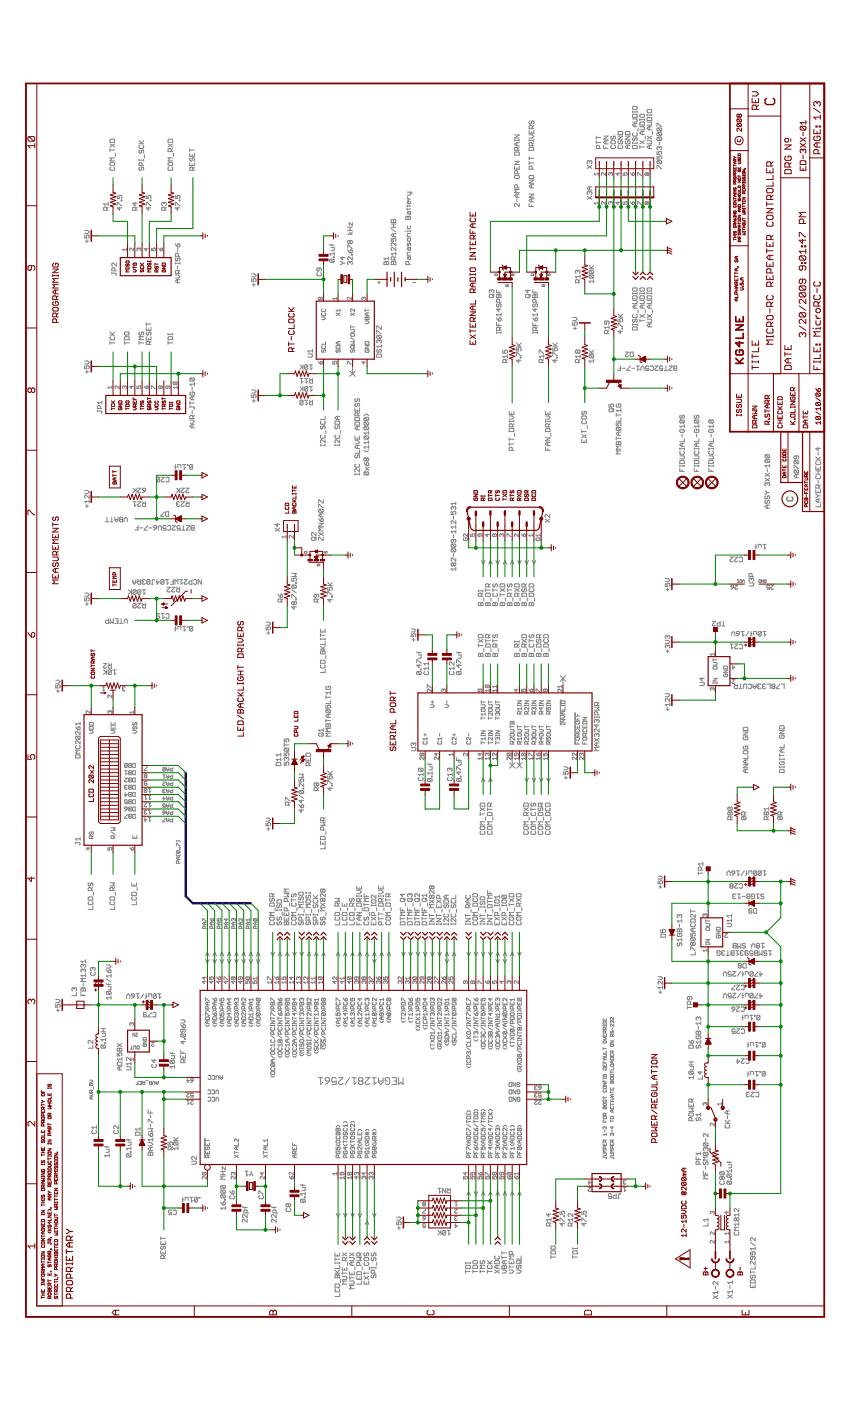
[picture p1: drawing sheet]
<svg xmlns="http://www.w3.org/2000/svg" width="216mm" height="356mm" viewBox="0 0 216 356" stroke-linecap="round" stroke-linejoin="round" font-family="sans-serif">
<g fill="#808080" stroke="#808080" stroke-width=".25">
<path d="M26.5 293.3l.4 .4z"/>
<path d="M26.5 293.3h1.2z"/>
<path d="M27.7 292.9v.8z"/>
<path d="M26.9 292.5h.6z"/>
<path d="M27.7 292.3l-.2 .2z"/>
<path d="M27.7 291.7v.6z"/>
<path d="M26.9 291.7h.8z"/>
<path d="M26.7 291.1h1z"/>
<path d="M26.5 290.9l.2 .2z"/>
<path d="M27.1 290.9v.4z"/>
<path d="M62.7 309.5v.7z"/>
<path d="M61.9 309.5l.8 .7z"/>
<path d="M61.7 309.5h.2z"/>
<path d="M61.7 309.5l-.2 .2z"/>
<path d="M61.5 309.7v.3z"/>
<path d="M61.5 310l.2 .2z"/>
<path d="M62.7 308.3v.8z"/>
<path d="M61.9 308.3l.8 .8z"/>
<path d="M61.7 308.3h.2z"/>
<path d="M61.7 308.3l-.2 .2z"/>
<path d="M61.5 308.5v.4z"/>
<path d="M61.5 308.9l.2 .2z"/>
<path d="M61.9 307.9h1.2z"/>
<path d="M61.9 307.3v.6z"/>
<path d="M61.9 307.3l.2-.2z"/>
<path d="M62.1 307.1h.4z"/>
<path d="M62.5 307.1l.2 .2z"/>
<path d="M62.7 307.3v.6z"/>
<path d="M61.7 306.5h1z"/>
<path d="M61.5 306.3l.2 .2z"/>
<path d="M62.1 306.3v.4z"/>
<path d="M70.1 309.5v.7z"/>
<path d="M69.3 309.5l.8 .7z"/>
<path d="M69.1 309.5h.2z"/>
<path d="M69.1 309.5l-.2 .2z"/>
<path d="M68.9 309.7v.3z"/>
<path d="M68.9 310l.2 .2z"/>
<path d="M70.1 308.3v.8z"/>
<path d="M69.3 308.3l.8 .8z"/>
<path d="M69.1 308.3h.2z"/>
<path d="M68.9 308.5l.2-.2z"/>
<path d="M68.9 308.5v.4z"/>
<path d="M68.9 308.9l.2 .2z"/>
<path d="M69.3 307.9h1.1z"/>
<path d="M69.3 307.3v.6z"/>
<path d="M69.3 307.3l.2-.2z"/>
<path d="M69.5 307.1h.3z"/>
<path d="M69.8 307.1l.3 .2z"/>
<path d="M70.1 307.3v.6z"/>
<path d="M69.1 306.5h1z"/>
<path d="M68.9 306.3l.2 .2z"/>
<path d="M69.5 306.3v.4z"/>
<path d="M56 306.6l.4 .4z"/>
<path d="M56 306.6h1.2z"/>
<path d="M57.2 306.2v.8z"/>
<path d="M56 305.1l.2 .3z"/>
<path d="M56.2 305.4l.4 .4z"/>
<path d="M56.6 305.8h.4z"/>
<path d="M57 305.8l.2-.2z"/>
<path d="M57.2 305.2v.4z"/>
<path d="M57 305.1l.2 .1z"/>
<path d="M56.8 305.1h.2z"/>
<path d="M56.6 305.2l.2-.1z"/>
<path d="M56.6 305.2v.6z"/>
<path d="M57 304.7h.2z"/>
<path d="M57 304.5v.2z"/>
<path d="M57 304.5h.2z"/>
<path d="M57.2 304.5v.2z"/>
<path d="M56.2 304.1h.8z"/>
<path d="M56 303.9l.2 .2z"/>
<path d="M56 303.5v.4z"/>
<path d="M56 303.5l.2-.2z"/>
<path d="M56.2 303.3h.8z"/>
<path d="M57 303.3l.2 .2z"/>
<path d="M57.2 303.5v.4z"/>
<path d="M57 304.1l.2-.2z"/>
<path d="M56.2 303.3l.8 .8z"/>
<path d="M56.2 302.9h.8z"/>
<path d="M56 302.7l.2 .2z"/>
<path d="M56 302.3v.4z"/>
<path d="M56 302.3l.2-.2z"/>
<path d="M56.2 302.1h.8z"/>
<path d="M57 302.1l.2 .2z"/>
<path d="M57.2 302.3v.4z"/>
<path d="M57 302.9l.2-.2z"/>
<path d="M56.2 302.1l.8 .8z"/>
<path d="M56.2 301.7h.8z"/>
<path d="M56 301.5l.2 .2z"/>
<path d="M56 301.1v.4z"/>
<path d="M56 301.1l.2-.2z"/>
<path d="M56.2 300.9h.8z"/>
<path d="M57 300.9l.2 .2z"/>
<path d="M57.2 301.1v.4z"/>
<path d="M57.2 301.5l-.2 .2z"/>
<path d="M56.2 300.9l.8 .8z"/>
<path d="M56 299.3h1.2z"/>
<path d="M56.4 298.9l-.4 .4z"/>
<path d="M56 298.5l.4 .4z"/>
<path d="M56 298.5h1.2z"/>
<path d="M56 298.1h1.2z"/>
<path d="M56.6 297.3v.8z"/>
<path d="M56 297.3h1.2z"/>
<path d="M56.4 296.1v.8z"/>
<path d="M56.4 296.1l.8 .8z"/>
<path d="M57.2 296.1v.8z"/>
<path d="M43.1 270.7l.4 .4z"/>
<path d="M43.1 270.7h1.2z"/>
<path d="M44.3 270.3v.8z"/>
<path d="M43.3 269.9h.8z"/>
<path d="M43.1 269.7l.2 .2z"/>
<path d="M43.1 269.3v.4z"/>
<path d="M43.3 269.1l-.2 .2z"/>
<path d="M43.3 269.1h.8z"/>
<path d="M44.1 269.1l.2 .2z"/>
<path d="M44.3 269.3v.4z"/>
<path d="M44.3 269.7l-.2 .2z"/>
<path d="M43.3 269.1l.8 .8z"/>
<path d="M43.5 268.7h.6z"/>
<path d="M44.1 268.7l.2-.2z"/>
<path d="M44.3 267.9v.6z"/>
<path d="M43.5 267.9h.8z"/>
<path d="M43.3 267.4h1z"/>
<path d="M43.1 267.2l.2 .2z"/>
<path d="M43.7 267.2v.3z"/>
<path d="M32.2 293.7h.8z"/>
<path d="M32 293.5l.2 .2z"/>
<path d="M32 293.1v.4z"/>
<path d="M32 293.1l.2-.2z"/>
<path d="M32.2 292.9h.8z"/>
<path d="M33 292.9l.2 .2z"/>
<path d="M33.2 293.1v.4z"/>
<path d="M33 293.7l.2-.2z"/>
<path d="M32.2 292.9l.8 .8z"/>
<path d="M33 292.5h.2z"/>
<path d="M33 292.3v.2z"/>
<path d="M33 292.3h.2z"/>
<path d="M33.2 292.3v.2z"/>
<path d="M32 291.5l.4 .4z"/>
<path d="M32 291.5h1.2z"/>
<path d="M33.2 291.1v.8z"/>
<path d="M32.4 290.7h.6z"/>
<path d="M33 290.7l.2-.2z"/>
<path d="M33.2 289.9v.6z"/>
<path d="M32.4 289.9h.8z"/>
<path d="M32.2 289.3h1z"/>
<path d="M32 289.1l.2 .2z"/>
<path d="M32.6 289.1v.4z"/>
<path d="M44 291.4l.4 .4z"/>
<path d="M44 291.4h1.2z"/>
<path d="M45.2 291v.8z"/>
<path d="M44.2 290.6h.8z"/>
<path d="M44 290.4l.2 .2z"/>
<path d="M44 290v.4z"/>
<path d="M44 290l.2-.1z"/>
<path d="M44.2 289.9h.8z"/>
<path d="M45 289.9l.2 .1z"/>
<path d="M45.2 290v.4z"/>
<path d="M45.2 290.4l-.2 .2z"/>
<path d="M44.2 289.9l.8 .7z"/>
<path d="M44 289.5h1.2z"/>
<path d="M44 288.7l.8 .8z"/>
<path d="M44.6 289.3l.6-.6z"/>
<path d="M50.7 303.9v.2z"/>
<path d="M50.5 304.1h.2z"/>
<path d="M50.5 303.9v.2z"/>
<path d="M50.5 303.9h.2z"/>
<path d="M50.1 304.1v.8z"/>
<path d="M50.1 304.9l-.2 .2z"/>
<path d="M49.5 305.1h.4z"/>
<path d="M49.3 304.9l.2 .2z"/>
<path d="M49.3 304.1v.8z"/>
<path d="M49.3 304.1l.2-.2z"/>
<path d="M49.5 303.9h.4z"/>
<path d="M49.9 303.9l.2 .2z"/>
<path d="M50.1 304.1l-.8 .8z"/>
<path d="M48.9 304.7l-.3 .4z"/>
<path d="M48.6 303.9v1.2z"/>
<path d="M48.2 303.9h.7z"/>
<path d="M47.8 304.1v.6z"/>
<path d="M47.6 303.9l.2 .2z"/>
<path d="M47 303.9h.6z"/>
<path d="M47 303.9v.8z"/>
<path d="M46.4 303.9v1z"/>
<path d="M46.2 305.1l.2-.2z"/>
<path d="M46.2 304.5h.4z"/>
<path d="M27 253.2l.4 .4z"/>
<path d="M27 253.2h1.2z"/>
<path d="M28.2 252.8v.8z"/>
<path d="M27.2 252.4h.8z"/>
<path d="M27 252.2l.2 .2z"/>
<path d="M27 251.8v.4z"/>
<path d="M27 251.8l.2-.1z"/>
<path d="M27.2 251.7h.8z"/>
<path d="M28 251.7l.2 .1z"/>
<path d="M28.2 251.8v.4z"/>
<path d="M28 252.4l.2-.2z"/>
<path d="M27.2 251.7l.8 .7z"/>
<path d="M27.4 251.2h.6z"/>
<path d="M28 251.2l.2-.1z"/>
<path d="M28.2 250.5v.6z"/>
<path d="M27.4 250.5h.8z"/>
<path d="M27.2 249.9h1z"/>
<path d="M27 249.7l.2 .2z"/>
<path d="M27.6 249.7v.4z"/>
<path d="M27 248.5l1.2 .8z"/>
<path d="M27 247.7l.4 .4z"/>
<path d="M27 247.7h1.2z"/>
<path d="M28.2 247.3v.8z"/>
<path d="M27 246.1l.2 .4z"/>
<path d="M27.2 246.5l.4 .4z"/>
<path d="M27.6 246.9h.4z"/>
<path d="M28 246.9l.2-.2z"/>
<path d="M28.2 246.3v.4z"/>
<path d="M28 246.1l.2 .2z"/>
<path d="M27.8 246.1h.2z"/>
<path d="M27.8 246.1l-.2 .2z"/>
<path d="M27.6 246.3v.6z"/>
<path d="M27 245.7h.8z"/>
<path d="M27.8 245.7l.4-.4z"/>
<path d="M27.8 244.9l.4 .4z"/>
<path d="M27 244.9h.8z"/>
<path d="M19.2 192.4h1.1z"/>
<path d="M20.3 191.8v.6z"/>
<path d="M20.1 191.6l.2 .2z"/>
<path d="M19.4 191.6h.7z"/>
<path d="M19.4 191.6l-.2 .2z"/>
<path d="M19.2 191.8v.6z"/>
<path d="M19.2 191.2h1.1z"/>
<path d="M19.6 190.8l-.4 .4z"/>
<path d="M19.2 190.4l.4 .4z"/>
<path d="M19.2 190.4h1.1z"/>
<path d="M19.4 189.2l-.2 .2z"/>
<path d="M19.2 189.4v.4z"/>
<path d="M19.2 189.8l.2 .2z"/>
<path d="M19.4 190h.7z"/>
<path d="M20.3 189.8l-.2 .2z"/>
<path d="M20.3 189.4v.4z"/>
<path d="M20.1 189.2l.2 .2z"/>
<path d="M20.3 188v.8z"/>
<path d="M19.6 188l.7 .8z"/>
<path d="M19.4 188h.2z"/>
<path d="M19.4 188l-.2 .2z"/>
<path d="M19.2 188.2v.4z"/>
<path d="M19.2 188.6l.2 .2z"/>
<path d="M19.4 187.6h.7z"/>
<path d="M19.2 187.4l.2 .2z"/>
<path d="M19.2 187v.4z"/>
<path d="M19.2 187l.2-.1z"/>
<path d="M19.4 186.9h.7z"/>
<path d="M20.1 186.9l.2 .1z"/>
<path d="M20.3 187v.4z"/>
<path d="M20.3 187.4l-.2 .2z"/>
<path d="M19.4 186.9l.7 .7z"/>
<path d="M20.3 185.7v.7z"/>
<path d="M19.6 185.7l.7 .7z"/>
<path d="M19.4 185.7h.2z"/>
<path d="M19.4 185.7l-.2 .2z"/>
<path d="M19.2 185.9v.3z"/>
<path d="M19.2 186.2l.2 .2z"/>
<path d="M19.2 184.5l.2 .4z"/>
<path d="M19.4 184.9l.3 .4z"/>
<path d="M19.7 185.3h.4z"/>
<path d="M20.3 185.1l-.2 .2z"/>
<path d="M20.3 184.7v.4z"/>
<path d="M20.1 184.5l.2 .2z"/>
<path d="M19.9 184.5h.2z"/>
<path d="M19.7 184.7l.2-.2z"/>
<path d="M19.7 184.7v.6z"/>
<path d="M19.2 183.7l.4 .4z"/>
<path d="M19.2 183.7h1.1z"/>
<path d="M20.3 183.3v.8z"/>
<path d="M76.4 305.2h.8z"/>
<path d="M76.2 305l.2 .2z"/>
<path d="M76.2 304.6v.4z"/>
<path d="M76.2 304.6l.2-.2z"/>
<path d="M76.4 304.4h.8z"/>
<path d="M77.2 304.4l.2 .2z"/>
<path d="M77.4 304.6v.4z"/>
<path d="M77.2 305.2l.2-.2z"/>
<path d="M76.4 304.4l.8 .8z"/>
<path d="M77.2 304h.2z"/>
<path d="M77.2 303.8v.2z"/>
<path d="M77.2 303.8h.2z"/>
<path d="M77.4 303.8v.2z"/>
<path d="M76.2 303l.4 .4z"/>
<path d="M76.2 303h1.2z"/>
<path d="M77.4 302.6v.8z"/>
<path d="M76.6 302.2h.6z"/>
<path d="M77.2 302.2l.2-.2z"/>
<path d="M77.4 301.4v.6z"/>
<path d="M76.6 301.4h.8z"/>
<path d="M76.4 300.8h1z"/>
<path d="M76.2 300.6l.2 .2z"/>
<path d="M76.8 300.6v.4z"/>
<path d="M36.1 125.1l.4-.2z"/>
<path d="M36.5 124.9l.4-.4z"/>
<path d="M36.9 124.1v.4z"/>
<path d="M36.7 123.9l.2 .2z"/>
<path d="M36.3 123.9h.4z"/>
<path d="M36.3 123.9l-.2 .2z"/>
<path d="M36.1 124.1v.2z"/>
<path d="M36.1 124.3l.2 .2z"/>
<path d="M36.3 124.5h.6z"/>
<path d="M34.9 123.9h.8z"/>
<path d="M35.7 123.9l-.8 .8z"/>
<path d="M34.9 124.7v.2z"/>
<path d="M34.9 124.9l.2 .2z"/>
<path d="M35.1 125.1h.4z"/>
<path d="M35.5 125.1l.2-.2z"/>
<path d="M34.5 123.9v1.2z"/>
<path d="M33.7 125.1l.8-.8z"/>
<path d="M33.7 123.9l.6 .6z"/>
<path d="M36.5 150.9l.4-.4z"/>
<path d="M36.5 149.7v1.2z"/>
<path d="M36.1 149.7h.8z"/>
<path d="M35.7 149.9v.8z"/>
<path d="M35.5 150.9l.2-.2z"/>
<path d="M35.1 150.9h.4z"/>
<path d="M34.9 150.7l.2 .2z"/>
<path d="M34.9 149.9v.8z"/>
<path d="M34.9 149.9l.2-.2z"/>
<path d="M35.1 149.7h.4z"/>
<path d="M35.5 149.7l.2 .2z"/>
<path d="M35.7 149.9l-.8 .8z"/>
<path d="M34.5 149.9v.8z"/>
<path d="M34.3 150.9l.2-.2z"/>
<path d="M34 150.9h.3z"/>
<path d="M33.7 150.7l.3 .2z"/>
<path d="M33.7 149.9v.8z"/>
<path d="M33.7 149.9l.3-.2z"/>
<path d="M34 149.7h.3z"/>
<path d="M34.3 149.7l.2 .2z"/>
<path d="M33.7 150.7l.8-.8z"/>
<path d="M33.4 149.7v1.2z"/>
<path d="M32.6 150.9l.8-.8z"/>
<path d="M32.6 149.7l.5 .6z"/>
<path d="M47.2 123.9h.8z"/>
<path d="M48 123.9l-.8 .8z"/>
<path d="M47.2 124.7v.2z"/>
<path d="M47.2 124.9l.2 .2z"/>
<path d="M47.4 125.1h.4z"/>
<path d="M47.8 125.1l.2-.2z"/>
<path d="M46 123.9h.8z"/>
<path d="M46 124.7l.8-.8z"/>
<path d="M46 124.7v.2z"/>
<path d="M46 124.9l.2 .2z"/>
<path d="M46.2 125.1h.4z"/>
<path d="M46.6 125.1l.2-.2z"/>
<path d="M45.6 123.9v1.2z"/>
<path d="M44.8 125.1l.8-.8z"/>
<path d="M44.8 123.9l.6 .6z"/>
<path d="M49.3 133.4v1.2z"/>
<path d="M48.7 134.6h.6z"/>
<path d="M48.5 134.4l.2 .2z"/>
<path d="M48.5 134.2v.2z"/>
<path d="M48.5 134.2l.2-.2z"/>
<path d="M48.5 133.8l.2 .2z"/>
<path d="M48.5 133.6v.2z"/>
<path d="M48.5 133.6l.2-.2z"/>
<path d="M48.7 133.4h.6z"/>
<path d="M48.7 134h.6z"/>
<path d="M47.3 134.6h.8z"/>
<path d="M47.3 134.4v.2z"/>
<path d="M47.3 134.4l.8-.8z"/>
<path d="M48.1 133.4v.2z"/>
<path d="M47.3 133.4h.8z"/>
<path d="M46.5 133.4v1.2z"/>
<path d="M46.1 134.6h.8z"/>
<path d="M44.9 134.6h.8z"/>
<path d="M45.7 134v.6z"/>
<path d="M45.3 134.2l.4-.2z"/>
<path d="M45.1 134.2h.2z"/>
<path d="M44.9 134l.2 .2z"/>
<path d="M44.9 133.6v.4z"/>
<path d="M44.9 133.6l.2-.2z"/>
<path d="M45.1 133.4h.4z"/>
<path d="M45.5 133.4l.2 .2z"/>
<path d="M43.7 133.4h.8z"/>
<path d="M44.5 133.4l-.8 .8z"/>
<path d="M43.7 134.2v.2z"/>
<path d="M43.7 134.4l.2 .2z"/>
<path d="M43.9 134.6h.4z"/>
<path d="M44.3 134.6l.2-.2z"/>
<path d="M42.5 134.4l.2 .2z"/>
<path d="M42.7 134.6h.4z"/>
<path d="M43.1 134.6l.2-.2z"/>
<path d="M43.3 133.6v.8z"/>
<path d="M43.1 133.4l.2 .2z"/>
<path d="M42.7 133.4h.4z"/>
<path d="M42.7 133.4l-.2 .2z"/>
<path d="M41.3 134.6h.8z"/>
<path d="M42.1 134v.6z"/>
<path d="M41.7 134.2l.4-.2z"/>
<path d="M41.5 134.2h.2z"/>
<path d="M41.3 134l.2 .2z"/>
<path d="M41.3 133.6v.4z"/>
<path d="M41.3 133.6l.2-.2z"/>
<path d="M41.5 133.4h.4z"/>
<path d="M41.9 133.4l.2 .2z"/>
<path d="M40.9 133.8v.8z"/>
<path d="M40.6 133.4l.3 .4z"/>
<path d="M40.2 133.8l.4-.4z"/>
<path d="M40.2 133.8v.8z"/>
<path d="M39 134.6l.3-.2z"/>
<path d="M39.3 134.4l.5-.4z"/>
<path d="M39.8 133.6v.4z"/>
<path d="M39.6 133.4l.2 .2z"/>
<path d="M39.2 133.4h.4z"/>
<path d="M39.2 133.4l-.2 .2z"/>
<path d="M39 133.6v.2z"/>
<path d="M39 133.8l.2 .2z"/>
<path d="M39.2 134h.6z"/>
<path d="M37.8 134h.8z"/>
<path d="M36.6 134.6h.8z"/>
<path d="M36.6 134.4v.2z"/>
<path d="M36.6 134.4l.8-.8z"/>
<path d="M37.4 133.4v.2z"/>
<path d="M35.4 134h.8z"/>
<path d="M35 133.4v1.2z"/>
<path d="M34.2 134.6h.8z"/>
<path d="M34.6 134h.4z"/>
<path d="M83.1 152.2h1.2z"/>
<path d="M83.1 152.2l.6 .6z"/>
<path d="M83.7 152v.8z"/>
<path d="M84.1 151.6h.2z"/>
<path d="M84.1 151.4v.2z"/>
<path d="M84.1 151.4h.2z"/>
<path d="M84.3 151.4v.2z"/>
<path d="M83.1 150.2v.8z"/>
<path d="M83.1 150.2h.2z"/>
<path d="M83.3 150.2l.8 .8z"/>
<path d="M84.1 151h.2z"/>
<path d="M83.1 149v.8z"/>
<path d="M83.1 149.8h.6z"/>
<path d="M83.5 149.4l.2 .4z"/>
<path d="M83.5 149.2v.2z"/>
<path d="M83.7 149l-.2 .2z"/>
<path d="M83.7 149h.4z"/>
<path d="M84.1 149l.2 .2z"/>
<path d="M84.3 149.2v.4z"/>
<path d="M84.3 149.6l-.2 .2z"/>
<path d="M83.1 148.6h1.2z"/>
<path d="M83.1 147.8l.8 .8z"/>
<path d="M83.7 148.4l.6-.6z"/>
<path d="M74 154.1h1.2z"/>
<path d="M74 154.1l.6 .5z"/>
<path d="M74.6 153.9v.7z"/>
<path d="M74 153.2l.2 .3z"/>
<path d="M74 152.9v.3z"/>
<path d="M74 152.9l.2-.2z"/>
<path d="M74.2 152.7h.2z"/>
<path d="M74.4 152.7l.2 .2z"/>
<path d="M74.6 152.9l.2-.2z"/>
<path d="M74.8 152.7h.2z"/>
<path d="M75 152.7l.2 .2z"/>
<path d="M75.2 152.9v.3z"/>
<path d="M75.2 153.2l-.2 .3z"/>
<path d="M74.8 153.5h.2z"/>
<path d="M74.6 153.2l.2 .3z"/>
<path d="M74.6 153.2l-.2 .3z"/>
<path d="M74.2 153.5h.2z"/>
<path d="M74.6 152.9v.3z"/>
<path d="M75 152.3h.2z"/>
<path d="M75 152.1v.2z"/>
<path d="M75 152.1h.2z"/>
<path d="M75.2 152.1v.2z"/>
<path d="M74 150.9v.8z"/>
<path d="M74 150.9h.2z"/>
<path d="M74.2 150.9l.8 .8z"/>
<path d="M75 151.7h.2z"/>
<path d="M74 149.7l1.2 .8z"/>
<path d="M74.2 149.3h.8z"/>
<path d="M74 149.1l.2 .2z"/>
<path d="M74 148.7v.4z"/>
<path d="M74.2 148.5l-.2 .2z"/>
<path d="M74.2 148.5h.8z"/>
<path d="M75 148.5l.2 .2z"/>
<path d="M75.2 148.7v.4z"/>
<path d="M75.2 149.1l-.2 .2z"/>
<path d="M74.2 148.5l.8 .8z"/>
<path d="M75 148.1h.2z"/>
<path d="M75 147.9v.2z"/>
<path d="M75 147.9h.2z"/>
<path d="M75.2 147.9v.2z"/>
<path d="M74 146.7v.8z"/>
<path d="M74 147.5h.6z"/>
<path d="M74.4 147.1l.2 .4z"/>
<path d="M74.4 146.9v.2z"/>
<path d="M74.4 146.9l.2-.2z"/>
<path d="M74.6 146.7h.4z"/>
<path d="M75 146.7l.2 .2z"/>
<path d="M75.2 146.9v.4z"/>
<path d="M75.2 147.3l-.2 .2z"/>
<path d="M74 146.3h1.2z"/>
<path d="M74.8 145.9l.4 .4z"/>
<path d="M75.2 145.5l-.4 .4z"/>
<path d="M74 145.5h1.2z"/>
<path d="M194.2 272.2v.7z"/>
<path d="M194 273.1l.2-.2z"/>
<path d="M193.6 273.1h.4z"/>
<path d="M193.4 272.9l.2 .2z"/>
<path d="M193.4 272.2v.7z"/>
<path d="M193.4 272.2l.2-.2z"/>
<path d="M193.6 272h.4z"/>
<path d="M194 272l.2 .2z"/>
<path d="M193.4 272.9l.8-.7z"/>
<path d="M193 272v.2z"/>
<path d="M192.8 272.2h.2z"/>
<path d="M192.8 272v.2z"/>
<path d="M192.8 272h.2z"/>
<path d="M192 273.1l.4-.3z"/>
<path d="M192 272v1.1z"/>
<path d="M191.6 272h.8z"/>
<path d="M191.2 272.2v.6z"/>
<path d="M191 272l.2 .2z"/>
<path d="M190.4 272h.6z"/>
<path d="M190.4 272v.8z"/>
<path d="M189.8 272v.9z"/>
<path d="M189.8 272.9l-.2 .2z"/>
<path d="M189.6 272.5h.4z"/>
<path d="M192.8 246.6v1.2z"/>
<path d="M192.8 247.8l.6-.6z"/>
<path d="M192.6 247.2h.8z"/>
<path d="M191.5 247.8h.7z"/>
<path d="M191.5 247.6v.2z"/>
<path d="M192.2 246.8l-.7 .8z"/>
<path d="M192.2 246.6v.2z"/>
<path d="M191.1 246.8v.8z"/>
<path d="M191.1 247.6l-.2 .2z"/>
<path d="M190.5 247.8h.4z"/>
<path d="M190.3 247.6l.2 .2z"/>
<path d="M190.3 246.8v.8z"/>
<path d="M190.3 246.8l.2-.2z"/>
<path d="M190.5 246.6h.4z"/>
<path d="M190.9 246.6l.2 .2z"/>
<path d="M191.1 246.8l-.8 .8z"/>
<path d="M189.9 246.8v.6z"/>
<path d="M189.7 246.6l.2 .2z"/>
<path d="M189.1 246.6h.6z"/>
<path d="M189.1 246.6v.8z"/>
<path d="M188.5 246.6v1z"/>
<path d="M188.5 247.6l-.2 .2z"/>
<path d="M188.3 247.2h.4z"/>
<path d="M187.9 246.6l-.8 1.2z"/>
<path d="M185.9 246.6h.8z"/>
<path d="M186.7 246.6l-.8 .8z"/>
<path d="M185.9 247.4v.2z"/>
<path d="M185.9 247.6l.2 .2z"/>
<path d="M186.1 247.8h.4z"/>
<path d="M186.5 247.8l.2-.2z"/>
<path d="M184.7 247.8h.8z"/>
<path d="M185.5 247.2v.6z"/>
<path d="M185.1 247.4l.4-.2z"/>
<path d="M184.9 247.4h.2z"/>
<path d="M184.7 247.2l.2 .2z"/>
<path d="M184.7 246.8v.4z"/>
<path d="M184.7 246.8l.2-.2z"/>
<path d="M184.9 246.6h.4z"/>
<path d="M185.3 246.6l.2 .2z"/>
<path d="M184.3 247v.8z"/>
<path d="M183.9 246.6l.4 .4z"/>
<path d="M183.9 246.6l-.4 .4z"/>
<path d="M183.5 247v.8z"/>
<path d="M194.3 221.8l-.3 .4z"/>
<path d="M194 221v1.2z"/>
<path d="M193.5 221h.8z"/>
<path d="M193.1 221.2v.8z"/>
<path d="M193.1 222l-.1 .2z"/>
<path d="M192.6 222.2h.4z"/>
<path d="M192.4 222l.2 .2z"/>
<path d="M192.4 221.2v.8z"/>
<path d="M192.4 221.2l.2-.2z"/>
<path d="M192.6 221h.4z"/>
<path d="M193 221l.1 .2z"/>
<path d="M193.1 221.2l-.7 .8z"/>
<path d="M192 221.2v.8z"/>
<path d="M192 222l-.2 .2z"/>
<path d="M191.4 222.2h.4z"/>
<path d="M191.2 222l.2 .2z"/>
<path d="M191.2 221.2v.8z"/>
<path d="M191.2 221.2l.2-.2z"/>
<path d="M191.4 221h.4z"/>
<path d="M191.8 221l.2 .2z"/>
<path d="M192 221.2l-.8 .8z"/>
<path d="M190.8 221.2v.6z"/>
<path d="M190.6 221l.2 .2z"/>
<path d="M190 221h.6z"/>
<path d="M190 221v.8z"/>
<path d="M189.4 221v1z"/>
<path d="M189.4 222l-.2 .2z"/>
<path d="M189.2 221.6h.4z"/>
<path d="M188.8 221l-.8 1.2z"/>
<path d="M187.6 221.8l-.4 .4z"/>
<path d="M187.2 221v1.2z"/>
<path d="M186.8 221h.8z"/>
<path d="M185.7 222.2l.3-.2z"/>
<path d="M186 222l.4-.4z"/>
<path d="M186.4 221.2v.4z"/>
<path d="M186.2 221l.2 .2z"/>
<path d="M185.8 221h.4z"/>
<path d="M185.8 221l-.1 .2z"/>
<path d="M185.7 221.2v.2z"/>
<path d="M185.7 221.4l.1 .2z"/>
<path d="M185.8 221.6h.6z"/>
<path d="M185.3 221.4v.8z"/>
<path d="M184.8 221l.5 .4z"/>
<path d="M184.8 221l-.4 .4z"/>
<path d="M184.4 221.4v.8z"/>
<path d="M192.8 257.9v.8z"/>
<path d="M192.6 258.9l.2-.2z"/>
<path d="M192.2 258.9h.4z"/>
<path d="M192 258.7l.2 .2z"/>
<path d="M192 257.9v.8z"/>
<path d="M192 257.9l.2-.2z"/>
<path d="M192.2 257.7h.4z"/>
<path d="M192.6 257.7l.2 .2z"/>
<path d="M192 258.7l.8-.8z"/>
<path d="M191.6 257.7v.2z"/>
<path d="M191.4 257.9h.2z"/>
<path d="M191.4 257.7v.2z"/>
<path d="M191.4 257.7h.2z"/>
<path d="M191 258.5l-.4 .4z"/>
<path d="M190.6 257.7v1.2z"/>
<path d="M190.2 257.7h.8z"/>
<path d="M189.8 257.9v.6z"/>
<path d="M189.6 257.7l.2 .2z"/>
<path d="M189 257.7h.6z"/>
<path d="M189 257.7v.8z"/>
<path d="M188.4 257.7v1z"/>
<path d="M188.2 258.9l.2-.2z"/>
<path d="M188.2 258.3h.4z"/>
<path d="M198.9 173.6v1.2z"/>
<path d="M198.2 173.6h.7z"/>
<path d="M197 174.8h.8z"/>
<path d="M197 174.6v.2z"/>
<path d="M197 174.6l.8-.8z"/>
<path d="M197.8 173.6v.2z"/>
<path d="M196.6 174.6l-.2 .2z"/>
<path d="M196 174.8h.4z"/>
<path d="M195.8 174.6l.2 .2z"/>
<path d="M195.8 174.4v.2z"/>
<path d="M195.8 174.4l.2-.2z"/>
<path d="M195.8 174l.2 .2z"/>
<path d="M195.8 173.8v.2z"/>
<path d="M195.8 173.8l.2-.2z"/>
<path d="M196 173.6h.4z"/>
<path d="M196.4 173.6l.2 .2z"/>
<path d="M196.6 173.8v.2z"/>
<path d="M196.6 174l-.2 .2z"/>
<path d="M196.4 174.2l.2 .2z"/>
<path d="M196.6 174.4v.2z"/>
<path d="M196 174.2h.4z"/>
<path d="M195.4 173.6v1.2z"/>
<path d="M194.6 173.6h.8z"/>
<path d="M194 174.8l.2-.2z"/>
<path d="M193.6 174.8h.4z"/>
<path d="M193.4 174.6l.2 .2z"/>
<path d="M193.4 174.4v.2z"/>
<path d="M193.4 174.4l.2-.2z"/>
<path d="M193.6 174.2h.2z"/>
<path d="M193.4 174l.2 .2z"/>
<path d="M193.4 173.8v.2z"/>
<path d="M193.4 173.8l.2-.2z"/>
<path d="M193.6 173.6h.4z"/>
<path d="M194 173.6l.2 .2z"/>
<path d="M192.8 174.8l.2-.2z"/>
<path d="M192.4 174.8h.4z"/>
<path d="M192.2 174.6l.2 .2z"/>
<path d="M192.2 174.4v.2z"/>
<path d="M192.2 174.4l.2-.2z"/>
<path d="M192.4 174.2h.2z"/>
<path d="M192.2 174l.2 .2z"/>
<path d="M192.2 173.8v.2z"/>
<path d="M192.2 173.8l.2-.2z"/>
<path d="M192.4 173.6h.4z"/>
<path d="M192.8 173.6l.2 .2z"/>
<path d="M191.8 173.6v.8z"/>
<path d="M191.4 174.8l.4-.4z"/>
<path d="M191 174.4l.4 .4z"/>
<path d="M191 173.6v.8z"/>
<path d="M191 174.2h.8z"/>
<path d="M189.8 174.6l.3 .2z"/>
<path d="M190.1 174.8h.3z"/>
<path d="M190.4 174.8l.2-.2z"/>
<path d="M190.6 173.8v.8z"/>
<path d="M190.4 173.6l.2 .2z"/>
<path d="M190.1 173.6h.3z"/>
<path d="M189.8 173.8l.3-.2z"/>
<path d="M189.4 173.8v1z"/>
<path d="M189.3 173.6l.1 .2z"/>
<path d="M188.9 173.6h.4z"/>
<path d="M188.7 173.8l.2-.2z"/>
<path d="M188.7 173.8v1z"/>
<path d="M187.9 173.6v1.2z"/>
<path d="M187.5 174.8h.8z"/>
<path d="M187.1 173.6v1.2z"/>
<path d="M186.5 174.8h.6z"/>
<path d="M186.3 174.6l.2 .2z"/>
<path d="M186.3 174.2v.4z"/>
<path d="M186.5 174l-.2 .2z"/>
<path d="M186.5 174h.6z"/>
<path d="M186.3 173.6l.4 .4z"/>
<path d="M194.3 161.1l-.3 .4z"/>
<path d="M194 160.3v1.2z"/>
<path d="M193.5 160.3h.8z"/>
<path d="M193.1 160.5v.7z"/>
<path d="M193.1 161.2l-.1 .3z"/>
<path d="M192.6 161.5h.4z"/>
<path d="M192.4 161.2l.2 .3z"/>
<path d="M192.4 160.5v.7z"/>
<path d="M192.4 160.5l.2-.2z"/>
<path d="M192.6 160.3h.4z"/>
<path d="M193 160.3l.1 .2z"/>
<path d="M192.4 161.2l.7-.7z"/>
<path d="M192 160.5v.6z"/>
<path d="M191.8 160.3l.2 .2z"/>
<path d="M191.2 160.3h.6z"/>
<path d="M191.2 160.3v.8z"/>
<path d="M190.6 160.3v.9z"/>
<path d="M190.6 161.2l-.2 .3z"/>
<path d="M190.4 160.9h.4z"/>
<path d="M190 160.3l-.8 1.2z"/>
<path d="M188.8 161.1l-.4 .4z"/>
<path d="M188.4 160.3v1.2z"/>
<path d="M188 160.3h.8z"/>
<path d="M186.8 161.5l.4-.3z"/>
<path d="M187.2 161.2l.4-.3z"/>
<path d="M187.6 160.5v.4z"/>
<path d="M187.4 160.3l.2 .2z"/>
<path d="M187 160.3h.4z"/>
<path d="M187 160.3l-.2 .2z"/>
<path d="M186.8 160.5v.2z"/>
<path d="M186.8 160.7l.2 .2z"/>
<path d="M187 160.9h.6z"/>
<path d="M186.4 160.7v.8z"/>
<path d="M186 160.3l.4 .4z"/>
<path d="M186 160.3l-.3 .4z"/>
<path d="M185.7 160.7v.8z"/>
<path d="M190.4 326v.8z"/>
<path d="M190.4 326.8h1.2z"/>
<path d="M191.6 326v.8z"/>
<path d="M191 326.4v.4z"/>
<path d="M190.4 325.6h1.2z"/>
<path d="M191.6 325v.6z"/>
<path d="M191.4 324.8l.2 .2z"/>
<path d="M190.6 324.8h.8z"/>
<path d="M190.4 325l.2-.2z"/>
<path d="M190.4 325v.6z"/>
<path d="M190.4 323.8l.2-.1z"/>
<path d="M190.4 323.8v.5z"/>
<path d="M190.4 324.3l.2 .1z"/>
<path d="M190.6 324.4h.2z"/>
<path d="M190.8 324.4l.2-.1z"/>
<path d="M191 323.8v.5z"/>
<path d="M191 323.8l.2-.1z"/>
<path d="M191.2 323.7h.2z"/>
<path d="M191.4 323.7l.2 .1z"/>
<path d="M191.6 323.8v.5z"/>
<path d="M191.6 324.3l-.2 .1z"/>
<path d="M190.4 322.9h1.2z"/>
<path d="M190.4 322.5v.8z"/>
<path d="M190.4 322.1h1.2z"/>
<path d="M191.6 321.3v.8z"/>
<path d="M190.4 320.1v.8z"/>
<path d="M190.4 320.1h.2z"/>
<path d="M190.6 320.1l.8 .8z"/>
<path d="M191.4 320.9h.2z"/>
<path d="M191.6 320.1v.8z"/>
<path d="M191.4 319.7l.2-.2z"/>
<path d="M191.6 319.1v.4z"/>
<path d="M191.4 318.9l.2 .2z"/>
<path d="M190.6 318.9h.8z"/>
<path d="M190.4 319.1l.2-.2z"/>
<path d="M190.4 319.1v.4z"/>
<path d="M190.4 319.5l.2 .2z"/>
<path d="M190.6 319.7h.2z"/>
<path d="M190.8 319.7l.2-.2z"/>
<path d="M191 318.9v.6z"/>
<path d="M190.4 317.7v.8z"/>
<path d="M190.4 318.5h.6z"/>
<path d="M190.8 318.1l.2 .4z"/>
<path d="M190.8 317.9v.2z"/>
<path d="M190.8 317.9l.2-.2z"/>
<path d="M191 317.7h.4z"/>
<path d="M191.4 317.7l.2 .2z"/>
<path d="M191.6 317.9v.4z"/>
<path d="M191.6 318.3l-.2 .2z"/>
<path d="M190.4 316.9l.4 .4z"/>
<path d="M190.4 316.9h1.2z"/>
<path d="M191.6 316.5v.8z"/>
<path d="M190.4 315.4l1.2 .7z"/>
<path d="M191.6 314.2v.8z"/>
<path d="M190.8 314.2l.8 .8z"/>
<path d="M190.6 314.2h.2z"/>
<path d="M190.6 314.2l-.2 .2z"/>
<path d="M190.4 314.4v.3z"/>
<path d="M190.4 314.7l.2 .3z"/>
<path d="M166.7 42v.8z"/>
<path d="M166.7 42h.2z"/>
<path d="M166.9 42l.8 .8z"/>
<path d="M167.7 42.8h.2z"/>
<path d="M166.9 41.6h.8z"/>
<path d="M166.7 41.4l.2 .2z"/>
<path d="M166.7 41v.4z"/>
<path d="M166.7 41l.2-.2z"/>
<path d="M166.9 40.8h.8z"/>
<path d="M167.7 40.8l.2 .2z"/>
<path d="M167.9 41v.4z"/>
<path d="M167.9 41.4l-.2 .2z"/>
<path d="M166.9 40.8l.8 .8z"/>
<path d="M166.7 39.6v.8z"/>
<path d="M166.7 40.4h.6z"/>
<path d="M167.1 40l.2 .4z"/>
<path d="M167.1 39.8v.2z"/>
<path d="M167.1 39.8l.2-.2z"/>
<path d="M167.3 39.6h.4z"/>
<path d="M167.7 39.6l.2 .2z"/>
<path d="M167.9 39.8v.4z"/>
<path d="M167.9 40.2l-.2 .2z"/>
<path d="M166.7 38.4v.8z"/>
<path d="M166.7 39.2h.6z"/>
<path d="M167.1 38.8l.2 .4z"/>
<path d="M167.1 38.6v.2z"/>
<path d="M167.1 38.6l.2-.2z"/>
<path d="M167.3 38.4h.4z"/>
<path d="M167.7 38.4l.2 .2z"/>
<path d="M167.9 38.6v.4z"/>
<path d="M167.9 39l-.2 .2z"/>
<path d="M166.7 37.8l.2 .2z"/>
<path d="M166.7 37.4v.4z"/>
<path d="M166.7 37.4l.2-.2z"/>
<path d="M166.9 37.2h.2z"/>
<path d="M167.1 37.2l.2 .2z"/>
<path d="M167.3 37.4v.2z"/>
<path d="M167.3 37.4l.2-.2z"/>
<path d="M167.5 37.2h.2z"/>
<path d="M167.7 37.2l.2 .2z"/>
<path d="M167.9 37.4v.4z"/>
<path d="M167.9 37.8l-.2 .2z"/>
<path d="M167.3 36v.8z"/>
<path d="M166.9 35.6h.8z"/>
<path d="M166.7 35.5l.2 .1z"/>
<path d="M166.7 35.1v.4z"/>
<path d="M166.7 35.1l.2-.2z"/>
<path d="M166.9 34.9h.8z"/>
<path d="M167.7 34.9l.2 .2z"/>
<path d="M167.9 35.1v.4z"/>
<path d="M167.9 35.5l-.2 .1z"/>
<path d="M166.9 34.9l.8 .7z"/>
<path d="M166.9 34.5h.8z"/>
<path d="M166.7 34.3l.2 .2z"/>
<path d="M166.7 33.9v.4z"/>
<path d="M166.7 33.9l.2-.2z"/>
<path d="M166.9 33.7h.8z"/>
<path d="M167.7 33.7l.2 .2z"/>
<path d="M167.9 33.9v.4z"/>
<path d="M167.9 34.3l-.2 .2z"/>
<path d="M166.9 33.7l.8 .8z"/>
<path d="M166.9 33.3h.8z"/>
<path d="M166.7 33.1l.2 .2z"/>
<path d="M166.7 32.7v.4z"/>
<path d="M166.7 32.7l.2-.2z"/>
<path d="M166.9 32.5h.8z"/>
<path d="M167.7 32.5l.2 .2z"/>
<path d="M167.9 32.7v.4z"/>
<path d="M167.9 33.1l-.2 .2z"/>
<path d="M166.9 32.5l.8 .8z"/>
<path d="M166.7 31.3v.8z"/>
<path d="M166.7 31.3h.2z"/>
<path d="M166.9 31.3l.8 .8z"/>
<path d="M167.7 32.1h.2z"/>
<path d="M131 91.4h1.2z"/>
<path d="M131 91.4l.6 .6z"/>
<path d="M131.6 91.2v.8z"/>
<path d="M132 90.8h.2z"/>
<path d="M132 90.6v.2z"/>
<path d="M132 90.6h.2z"/>
<path d="M132.2 90.6v.2z"/>
<path d="M131 89.5v.8z"/>
<path d="M131 89.5h.2z"/>
<path d="M131.2 89.5l.8 .8z"/>
<path d="M132 90.3h.2z"/>
<path d="M131 88.3v.8z"/>
<path d="M131 89.1h.6z"/>
<path d="M131.4 88.7l.2 .4z"/>
<path d="M131.4 88.5v.2z"/>
<path d="M131.4 88.5l.2-.2z"/>
<path d="M131.6 88.3h.4z"/>
<path d="M132 88.3l.2 .2z"/>
<path d="M132.2 88.5v.4z"/>
<path d="M132.2 88.9l-.2 .2z"/>
<path d="M131 87.9h1.2z"/>
<path d="M131 87.1l.8 .8z"/>
<path d="M131.6 87.7l.6-.6z"/>
<path d="M156.8 84.1h1.2z"/>
<path d="M156.8 84.1l.6 .6z"/>
<path d="M157.4 83.9v.8z"/>
<path d="M157.8 83.5h.2z"/>
<path d="M157.8 83.3v.2z"/>
<path d="M157.8 83.3h.2z"/>
<path d="M158 83.3v.2z"/>
<path d="M156.8 82.1v.8z"/>
<path d="M156.8 82.1h.2z"/>
<path d="M157 82.1l.8 .8z"/>
<path d="M157.8 82.9h.2z"/>
<path d="M156.8 80.9v.8z"/>
<path d="M156.8 81.7h.6z"/>
<path d="M157.2 81.3l.2 .4z"/>
<path d="M157.2 81.1v.2z"/>
<path d="M157.4 80.9l-.2 .2z"/>
<path d="M157.4 80.9h.4z"/>
<path d="M157.8 80.9l.2 .2z"/>
<path d="M158 81.1v.4z"/>
<path d="M158 81.5l-.2 .2z"/>
<path d="M156.8 80.5h1.2z"/>
<path d="M156.8 79.7l.8 .8z"/>
<path d="M158 79.7l-.6 .6z"/>
<path d="M156.3 115.2h1.2z"/>
<path d="M156.3 115.2l.4-.4z"/>
<path d="M156.3 114.4l.4 .4z"/>
<path d="M156.3 114.4h1.2z"/>
<path d="M156.3 114h1.2z"/>
<path d="M156.3 114l.4-.4z"/>
<path d="M156.3 113.2l.4 .4z"/>
<path d="M156.3 113.2h1.2z"/>
<path d="M156.3 112.8h1.2z"/>
<path d="M156.3 112.2v.6z"/>
<path d="M156.3 112.2l.2-.1z"/>
<path d="M156.5 112.1h.2z"/>
<path d="M156.7 112.1l.2 .1z"/>
<path d="M156.9 112.2l.2-.1z"/>
<path d="M157.1 112.1h.2z"/>
<path d="M157.3 112.1l.2 .1z"/>
<path d="M157.5 112.2v.6z"/>
<path d="M156.9 112.2v.6z"/>
<path d="M156.3 111.3h1.2z"/>
<path d="M156.3 110.9v.8z"/>
<path d="M156.7 110.5h.8z"/>
<path d="M156.3 110.1l.4 .4z"/>
<path d="M156.3 110.1l.4-.4z"/>
<path d="M156.7 109.7h.8z"/>
<path d="M156.9 109.7v.8z"/>
<path d="M156.5 109.3h.8z"/>
<path d="M156.3 109.1l.2 .2z"/>
<path d="M156.3 108.7v.4z"/>
<path d="M156.3 108.7l.2-.2z"/>
<path d="M156.5 108.5h.8z"/>
<path d="M157.3 108.5l.2 .2z"/>
<path d="M157.5 108.7v.4z"/>
<path d="M157.5 109.1l-.2 .2z"/>
<path d="M156.5 108.5l.8 .8z"/>
<path d="M156.3 107.3v.8z"/>
<path d="M156.3 108.1h.6z"/>
<path d="M156.7 107.7l.2 .4z"/>
<path d="M156.7 107.5v.2z"/>
<path d="M156.9 107.3l-.2 .2z"/>
<path d="M156.9 107.3h.4z"/>
<path d="M157.3 107.3l.2 .2z"/>
<path d="M157.5 107.5v.4z"/>
<path d="M157.5 107.9l-.2 .2z"/>
<path d="M156.3 106.9h1.2z"/>
<path d="M157.5 106.1v.8z"/>
<path d="M156.3 105.3h1.2z"/>
<path d="M156.3 104.9v.8z"/>
<path d="M156.3 104.1l.4 .4z"/>
<path d="M156.3 104.1h1.2z"/>
<path d="M157.5 103.7v.8z"/>
<path d="M156.5 102.6l-.2 .1z"/>
<path d="M156.3 102.7v.4z"/>
<path d="M156.3 103.1l.2 .2z"/>
<path d="M156.5 103.3h.8z"/>
<path d="M157.3 103.3l.2-.2z"/>
<path d="M157.5 102.7v.4z"/>
<path d="M157.3 102.6l.2 .1z"/>
<path d="M156.9 102.6h.4z"/>
<path d="M156.9 102.6v.4z"/>
<path d="M149.4 91.6l.4 .4z"/>
<path d="M149.4 91.6h1.2z"/>
<path d="M150.6 91.2v.8z"/>
<path d="M149.6 90.8h.8z"/>
<path d="M149.4 90.6l.2 .2z"/>
<path d="M149.4 90.3v.3z"/>
<path d="M149.6 90l-.2 .3z"/>
<path d="M149.6 90h.8z"/>
<path d="M150.4 90l.2 .3z"/>
<path d="M150.6 90.3v.3z"/>
<path d="M150.6 90.6l-.2 .2z"/>
<path d="M149.6 90l.8 .8z"/>
<path d="M149.4 89.7h1.2z"/>
<path d="M149.4 88.9l.8 .8z"/>
<path d="M150.6 88.9l-.6 .6z"/>
<path d="M192.8 252.1v1.2z"/>
<path d="M192.8 253.3l.6-.6z"/>
<path d="M192.6 252.7h.8z"/>
<path d="M191.5 253.3h.7z"/>
<path d="M191.5 253.1v.2z"/>
<path d="M192.2 252.3l-.7 .8z"/>
<path d="M192.2 252.1v.2z"/>
<path d="M191.1 252.3v.8z"/>
<path d="M191.1 253.1l-.2 .2z"/>
<path d="M190.5 253.3h.4z"/>
<path d="M190.3 253.1l.2 .2z"/>
<path d="M190.3 252.3v.8z"/>
<path d="M190.3 252.3l.2-.2z"/>
<path d="M190.5 252.1h.4z"/>
<path d="M190.9 252.1l.2 .2z"/>
<path d="M191.1 252.3l-.8 .8z"/>
<path d="M189.9 252.3v.6z"/>
<path d="M189.7 252.1l.2 .2z"/>
<path d="M189.1 252.1h.6z"/>
<path d="M189.1 252.1v.8z"/>
<path d="M188.5 252.1v1z"/>
<path d="M188.5 253.1l-.2 .2z"/>
<path d="M188.3 252.7h.4z"/>
<path d="M187.9 252.1l-.8 1.2z"/>
<path d="M185.9 252.1h.8z"/>
<path d="M186.7 252.1l-.8 .8z"/>
<path d="M185.9 252.9v.2z"/>
<path d="M185.9 253.1l.2 .2z"/>
<path d="M186.1 253.3h.4z"/>
<path d="M186.5 253.3l.2-.2z"/>
<path d="M184.7 253.3h.8z"/>
<path d="M185.5 252.7v.6z"/>
<path d="M185.1 252.9l.4-.2z"/>
<path d="M184.9 252.9h.2z"/>
<path d="M184.7 252.7l.2 .2z"/>
<path d="M184.7 252.3v.4z"/>
<path d="M184.7 252.3l.2-.2z"/>
<path d="M184.9 252.1h.4z"/>
<path d="M185.3 252.1l.2 .2z"/>
<path d="M184.3 252.5v.8z"/>
<path d="M183.9 252.1l.4 .4z"/>
<path d="M183.9 252.1l-.4 .4z"/>
<path d="M183.5 252.5v.8z"/>
<path d="M174.8 273.5l.3 .4z"/>
<path d="M174.8 273.5h1.1z"/>
<path d="M175.9 273.1v.8z"/>
<path d="M174.9 272.7h.8z"/>
<path d="M174.8 272.5l.1 .2z"/>
<path d="M174.8 272.1v.4z"/>
<path d="M174.8 272.1l.1-.2z"/>
<path d="M174.9 271.9h.8z"/>
<path d="M175.7 271.9l.2 .2z"/>
<path d="M175.9 272.1v.4z"/>
<path d="M175.7 272.7l.2-.2z"/>
<path d="M174.9 271.9l.8 .8z"/>
<path d="M175.1 271.5h.6z"/>
<path d="M175.7 271.5l.2-.2z"/>
<path d="M175.9 270.7v.6z"/>
<path d="M175.1 270.7h.8z"/>
<path d="M174.8 270.3h1.1z"/>
<path d="M175.3 269.5v.8z"/>
<path d="M174.8 269.5h1.1z"/>
<path d="M194.2 264.8v.8z"/>
<path d="M194 265.8l.2-.2z"/>
<path d="M193.6 265.8h.4z"/>
<path d="M193.4 265.6l.2 .2z"/>
<path d="M193.4 264.8v.8z"/>
<path d="M193.6 264.6l-.2 .2z"/>
<path d="M193.6 264.6h.4z"/>
<path d="M194 264.6l.2 .2z"/>
<path d="M194.2 264.8l-.8 .8z"/>
<path d="M193 264.6v.2z"/>
<path d="M192.8 264.8h.2z"/>
<path d="M192.8 264.6v.2z"/>
<path d="M192.8 264.6h.2z"/>
<path d="M192 265.8l.4-.4z"/>
<path d="M192 264.6v1.2z"/>
<path d="M191.6 264.6h.8z"/>
<path d="M191.2 264.8v.6z"/>
<path d="M191 264.6l.2 .2z"/>
<path d="M190.4 264.6h.6z"/>
<path d="M190.4 264.6v.8z"/>
<path d="M189.8 264.6v1z"/>
<path d="M189.8 265.6l-.2 .2z"/>
<path d="M189.6 265.2h.4z"/>
<path d="M29.4 170.8l-.4 .4z"/>
<path d="M29 170v1.2z"/>
<path d="M28.6 170h.8z"/>
<path d="M28.2 170.2v.8z"/>
<path d="M28.2 171l-.2 .2z"/>
<path d="M27.6 171.2h.4z"/>
<path d="M27.5 171l.1 .2z"/>
<path d="M27.5 170.2v.8z"/>
<path d="M27.5 170.2l.1-.2z"/>
<path d="M27.6 170h.4z"/>
<path d="M28 170l.2 .2z"/>
<path d="M28.2 170.2l-.7 .8z"/>
<path d="M27.1 170v1.2z"/>
<path d="M27.1 170.4l-.8 .8z"/>
<path d="M26.3 170l.6 .6z"/>
<path d="M88.2 67l.2 .2z"/>
<path d="M88.2 66.6v.4z"/>
<path d="M88.2 66.6l.2-.2z"/>
<path d="M88.4 66.4h.2z"/>
<path d="M88.6 66.4l.2 .2z"/>
<path d="M88.8 66.6v.2z"/>
<path d="M88.8 66.6l.2-.2z"/>
<path d="M89 66.4h.2z"/>
<path d="M89.2 66.4l.2 .2z"/>
<path d="M89.4 66.6v.4z"/>
<path d="M89.2 67.2l.2-.2z"/>
<path d="M89.4 65.2v.8z"/>
<path d="M88.6 65.2l.8 .8z"/>
<path d="M88.4 65.2h.2z"/>
<path d="M88.2 65.4l.2-.2z"/>
<path d="M88.2 65.4v.4z"/>
<path d="M88.2 65.8l.2 .2z"/>
<path d="M89.2 64.8h.2z"/>
<path d="M89.2 64.6v.2z"/>
<path d="M89.2 64.6h.2z"/>
<path d="M89.4 64.6v.2z"/>
<path d="M88.2 63.4l.2 .4z"/>
<path d="M88.4 63.8l.4 .4z"/>
<path d="M88.8 64.2h.4z"/>
<path d="M89.2 64.2l.2-.2z"/>
<path d="M89.4 63.6v.4z"/>
<path d="M89.2 63.4l.2 .2z"/>
<path d="M89 63.4h.2z"/>
<path d="M89 63.4l-.2 .2z"/>
<path d="M88.8 63.6v.6z"/>
<path d="M88.2 62.2v.8z"/>
<path d="M88.2 62.2h.2z"/>
<path d="M88.4 62.2l.8 .8z"/>
<path d="M89.2 63h.2z"/>
<path d="M88.2 61.6l.2 .2z"/>
<path d="M88.2 61.2v.4z"/>
<path d="M88.2 61.2l.2-.2z"/>
<path d="M88.4 61h.2z"/>
<path d="M88.6 61l.2 .2z"/>
<path d="M88.8 61.2l.2-.2z"/>
<path d="M89 61h.2z"/>
<path d="M89.2 61l.2 .2z"/>
<path d="M89.4 61.2v.4z"/>
<path d="M89.4 61.6l-.2 .2z"/>
<path d="M89 61.8h.2z"/>
<path d="M88.8 61.6l.2 .2z"/>
<path d="M88.8 61.6l-.2 .2z"/>
<path d="M88.4 61.8h.2z"/>
<path d="M88.8 61.2v.4z"/>
<path d="M88.2 59.5h1.2z"/>
<path d="M89.4 58.9l-.4 .6z"/>
<path d="M88.6 58.9l.4 .6z"/>
<path d="M88.2 58.5h1.2z"/>
<path d="M88.8 57.7v.8z"/>
<path d="M88.2 57.7h1.2z"/>
<path d="M88.6 56.5v.8z"/>
<path d="M88.6 56.5l.8 .8z"/>
<path d="M89.4 56.5v.8z"/>
<path d="M95.6 90.6h1.2z"/>
<path d="M96.8 90.1v.5z"/>
<path d="M96.6 89.9l.2 .2z"/>
<path d="M95.8 89.9h.8z"/>
<path d="M95.8 89.9l-.2 .2z"/>
<path d="M95.6 90.1v.5z"/>
<path d="M95.8 88.7l-.2 .2z"/>
<path d="M95.6 88.9v.4z"/>
<path d="M95.6 89.3l.2 .2z"/>
<path d="M95.8 89.5h.2z"/>
<path d="M96 89.5l.2-.2z"/>
<path d="M96.2 88.9v.4z"/>
<path d="M96.4 88.7l-.2 .2z"/>
<path d="M96.4 88.7h.2z"/>
<path d="M96.6 88.7l.2 .2z"/>
<path d="M96.8 88.9v.4z"/>
<path d="M96.8 89.3l-.2 .2z"/>
<path d="M95.6 87.9l.4 .4z"/>
<path d="M95.6 87.9h1.2z"/>
<path d="M96.8 87.5v.8z"/>
<path d="M95.6 86.9l.2 .2z"/>
<path d="M95.6 86.5v.4z"/>
<path d="M95.6 86.5l.2-.2z"/>
<path d="M95.8 86.3h.2z"/>
<path d="M96 86.3l.2 .2z"/>
<path d="M96.2 86.5v.2z"/>
<path d="M96.2 86.5l.2-.2z"/>
<path d="M96.4 86.3h.2z"/>
<path d="M96.6 86.3l.2 .2z"/>
<path d="M96.8 86.5v.4z"/>
<path d="M96.8 86.9l-.2 .2z"/>
<path d="M95.8 85.9h.8z"/>
<path d="M95.6 85.7l.2 .2z"/>
<path d="M95.6 85.3v.4z"/>
<path d="M95.6 85.3l.2-.2z"/>
<path d="M95.8 85.1h.8z"/>
<path d="M96.6 85.1l.2 .2z"/>
<path d="M96.8 85.3v.4z"/>
<path d="M96.8 85.7l-.2 .2z"/>
<path d="M95.8 85.1l.8 .8z"/>
<path d="M95.6 83.9v.8z"/>
<path d="M95.6 83.9h.2z"/>
<path d="M95.8 83.9l.8 .8z"/>
<path d="M96.6 84.7h.2z"/>
<path d="M95.6 82.7v.8z"/>
<path d="M95.6 82.7h.2z"/>
<path d="M95.8 82.7l.8 .8z"/>
<path d="M96.6 83.5h.2z"/>
<path d="M96.8 82.7v.8z"/>
<path d="M78.9 99.3l.4-.4z"/>
<path d="M78.9 98.1v1.2z"/>
<path d="M78.5 98.1h.8z"/>
<path d="M78.1 98.3v.8z"/>
<path d="M78.1 99.1l-.2 .2z"/>
<path d="M77.5 99.3h.4z"/>
<path d="M77.3 99.1l.2 .2z"/>
<path d="M77.3 98.3v.8z"/>
<path d="M77.3 98.3l.2-.2z"/>
<path d="M77.5 98.1h.4z"/>
<path d="M77.9 98.1l.2 .2z"/>
<path d="M78.1 98.3l-.8 .8z"/>
<path d="M76.9 98.1v1.2z"/>
<path d="M76.9 98.5l-.8 .8z"/>
<path d="M76.1 98.1l.6 .6z"/>
<path d="M78.9 93.8l.4-.4z"/>
<path d="M78.9 92.6v1.2z"/>
<path d="M78.5 92.6h.8z"/>
<path d="M78.1 92.8v.8z"/>
<path d="M78.1 93.6l-.2 .2z"/>
<path d="M77.5 93.8h.4z"/>
<path d="M77.3 93.6l.2 .2z"/>
<path d="M77.3 92.8v.8z"/>
<path d="M77.3 92.8l.2-.2z"/>
<path d="M77.5 92.6h.4z"/>
<path d="M77.9 92.6l.2 .2z"/>
<path d="M78.1 92.8l-.8 .8z"/>
<path d="M76.9 92.6v1.2z"/>
<path d="M76.9 93l-.8 .8z"/>
<path d="M76.1 92.6l.6 .6z"/>
<path d="M83.8 66.6h.8z"/>
<path d="M83.6 66.4l.2 .2z"/>
<path d="M83.6 66v.4z"/>
<path d="M83.6 66l.2-.2z"/>
<path d="M83.8 65.8h.8z"/>
<path d="M84.6 65.8l.2 .2z"/>
<path d="M84.8 66v.4z"/>
<path d="M84.6 66.6l.2-.2z"/>
<path d="M83.8 65.8l.8 .8z"/>
<path d="M84.6 65.4h.2z"/>
<path d="M84.6 65.2v.2z"/>
<path d="M84.6 65.2h.2z"/>
<path d="M84.8 65.2v.2z"/>
<path d="M83.6 64.4l.4 .4z"/>
<path d="M83.6 64.4h1.2z"/>
<path d="M84.8 64v.8z"/>
<path d="M84 63.6h.6z"/>
<path d="M84.6 63.6l.2-.2z"/>
<path d="M84.8 62.8v.6z"/>
<path d="M84 62.8h.8z"/>
<path d="M83.8 62.2h1z"/>
<path d="M83.6 62l.2 .2z"/>
<path d="M84.2 62v.4z"/>
<path d="M114.4 144.4l.4 .4z"/>
<path d="M114.4 144.4h1.2z"/>
<path d="M115.6 144v.8z"/>
<path d="M114.4 143.4l.2 .2z"/>
<path d="M114.4 143v.4z"/>
<path d="M114.4 143l.2-.1z"/>
<path d="M114.6 142.9h.2z"/>
<path d="M114.8 142.9l.2 .1z"/>
<path d="M115 143l.2-.1z"/>
<path d="M115.2 142.9h.2z"/>
<path d="M115.4 142.9l.2 .1z"/>
<path d="M115.6 143v.4z"/>
<path d="M115.4 143.6l.2-.2z"/>
<path d="M115.2 143.6h.2z"/>
<path d="M115 143.4l.2 .2z"/>
<path d="M114.8 143.6l.2-.2z"/>
<path d="M114.6 143.6h.2z"/>
<path d="M115 143v.4z"/>
<path d="M115.6 141.7v.8z"/>
<path d="M114.8 141.7l.8 .8z"/>
<path d="M114.6 141.7h.2z"/>
<path d="M114.6 141.7l-.2 .2z"/>
<path d="M114.4 141.9v.3z"/>
<path d="M114.4 142.2l.2 .3z"/>
<path d="M115 140.5v.8z"/>
<path d="M114.6 140.1h.8z"/>
<path d="M114.4 139.9l.2 .2z"/>
<path d="M114.4 139.5v.4z"/>
<path d="M114.6 139.3l-.2 .2z"/>
<path d="M114.6 139.3h.8z"/>
<path d="M115.4 139.3l.2 .2z"/>
<path d="M115.6 139.5v.4z"/>
<path d="M115.6 139.9l-.2 .2z"/>
<path d="M114.6 139.3l.8 .8z"/>
<path d="M114.6 138.9h.8z"/>
<path d="M114.4 138.7l.2 .2z"/>
<path d="M114.4 138.3v.4z"/>
<path d="M114.6 138.1l-.2 .2z"/>
<path d="M114.6 138.1h.8z"/>
<path d="M115.4 138.1l.2 .2z"/>
<path d="M115.6 138.3v.4z"/>
<path d="M115.6 138.7l-.2 .2z"/>
<path d="M114.6 138.1l.8 .8z"/>
<path d="M115.4 137.7l.2-.2z"/>
<path d="M115.6 137.1v.4z"/>
<path d="M115.4 136.9l.2 .2z"/>
<path d="M114.6 136.9h.8z"/>
<path d="M114.6 136.9l-.2 .2z"/>
<path d="M114.4 137.1v.4z"/>
<path d="M114.4 137.5l.2 .2z"/>
<path d="M114.6 137.7h.2z"/>
<path d="M114.8 137.7l.2-.2z"/>
<path d="M115 136.9v.6z"/>
<path d="M115 135.7v.8z"/>
<path d="M114.4 134.9l.4 .4z"/>
<path d="M114.4 134.9h1.2z"/>
<path d="M115.6 134.5v.8z"/>
<path d="M114.4 133.8l.4 .3z"/>
<path d="M114.4 133.8h1.2z"/>
<path d="M115.6 133.3v.8z"/>
<path d="M115.6 132.2v.7z"/>
<path d="M114.8 132.2l.8 .7z"/>
<path d="M114.6 132.2h.2z"/>
<path d="M114.6 132.2l-.2 .2z"/>
<path d="M114.4 132.4v.4z"/>
<path d="M114.4 132.8l.2 .1z"/>
<path d="M115 131v.8z"/>
<path d="M114.4 129.8v.8z"/>
<path d="M114.4 130.6h.6z"/>
<path d="M114.8 130.2l.2 .4z"/>
<path d="M114.8 130v.2z"/>
<path d="M114.8 130l.2-.2z"/>
<path d="M115 129.8h.4z"/>
<path d="M115.4 129.8l.2 .2z"/>
<path d="M115.6 130v.4z"/>
<path d="M115.4 130.6l.2-.2z"/>
<path d="M114.4 129.2l.2 .2z"/>
<path d="M114.4 128.8v.4z"/>
<path d="M114.4 128.8l.2-.2z"/>
<path d="M114.6 128.6h.2z"/>
<path d="M114.8 128.6l.2 .2z"/>
<path d="M115 128.8v.2z"/>
<path d="M115 128.8l.2-.2z"/>
<path d="M115.2 128.6h.2z"/>
<path d="M115.4 128.6l.2 .2z"/>
<path d="M115.6 128.8v.4z"/>
<path d="M115.4 129.4l.2-.2z"/>
<path d="M114.4 127.8l.4 .4z"/>
<path d="M114.4 127.8h1.2z"/>
<path d="M115.6 127.4v.8z"/>
<path d="M194.3 139l-.3 .4z"/>
<path d="M194 138.2v1.2z"/>
<path d="M193.5 138.2h.8z"/>
<path d="M193.1 138.4v.6z"/>
<path d="M193 138.2l.1 .2z"/>
<path d="M192.4 138.2h.6z"/>
<path d="M192.4 138.2v.8z"/>
<path d="M191.8 138.2v.9z"/>
<path d="M191.8 139.1l-.2 .3z"/>
<path d="M191.6 138.8h.4z"/>
<path d="M82.7 186.9h1.2z"/>
<path d="M82.7 186.9l.4-.4z"/>
<path d="M82.7 186.1l.4 .4z"/>
<path d="M82.7 186.1h1.2z"/>
<path d="M82.7 185.7h1.2z"/>
<path d="M82.7 185.7l.4-.4z"/>
<path d="M82.7 184.9l.4 .4z"/>
<path d="M82.7 184.9h1.2z"/>
<path d="M82.7 184.5h1.2z"/>
<path d="M82.7 183.9v.6z"/>
<path d="M82.7 183.9l.2-.2z"/>
<path d="M82.9 183.7h.2z"/>
<path d="M83.1 183.7l.2 .2z"/>
<path d="M83.3 183.9l.2-.2z"/>
<path d="M83.5 183.7h.2z"/>
<path d="M83.7 183.7l.2 .2z"/>
<path d="M83.9 183.9v.6z"/>
<path d="M83.3 183.9v.6z"/>
<path d="M82.7 182.9h1.2z"/>
<path d="M82.7 182.5v.8z"/>
<path d="M83.1 182.1h.8z"/>
<path d="M82.7 181.7l.4 .4z"/>
<path d="M82.7 181.7l.4-.4z"/>
<path d="M83.1 181.3h.8z"/>
<path d="M83.3 181.3v.8z"/>
<path d="M82.9 180.9h.8z"/>
<path d="M82.7 180.7l.2 .2z"/>
<path d="M82.7 180.3v.4z"/>
<path d="M82.7 180.3l.2-.2z"/>
<path d="M82.9 180.1h.8z"/>
<path d="M83.7 180.1l.2 .2z"/>
<path d="M83.9 180.3v.4z"/>
<path d="M83.9 180.7l-.2 .2z"/>
<path d="M82.9 180.1l.8 .8z"/>
<path d="M82.7 179v.7z"/>
<path d="M82.7 179.7h.6z"/>
<path d="M83.1 179.3l.2 .4z"/>
<path d="M83.1 179.2v.1z"/>
<path d="M83.1 179.2l.2-.2z"/>
<path d="M83.3 179h.4z"/>
<path d="M83.7 179l.2 .2z"/>
<path d="M83.9 179.2v.4z"/>
<path d="M83.9 179.6l-.2 .1z"/>
<path d="M82.7 178.6h1.2z"/>
<path d="M83.9 177.8v.8z"/>
<path d="M82.7 177h1.2z"/>
<path d="M82.7 176.6v.8z"/>
<path d="M82.7 175.8l.4 .4z"/>
<path d="M82.7 175.8h1.2z"/>
<path d="M83.9 175.4v.8z"/>
<path d="M82.7 174.4l.2-.2z"/>
<path d="M82.7 174.4v.4z"/>
<path d="M82.7 174.8l.2 .2z"/>
<path d="M82.9 175h.8z"/>
<path d="M83.9 174.8l-.2 .2z"/>
<path d="M83.9 174.4v.4z"/>
<path d="M83.7 174.2l.2 .2z"/>
<path d="M83.3 174.2h.4z"/>
<path d="M83.3 174.2v.4z"/>
<path d="M83.1 200.1h1.2z"/>
<path d="M83.1 200.1l.6 .6z"/>
<path d="M83.7 199.9v.8z"/>
<path d="M84.1 199.5h.2z"/>
<path d="M84.1 199.3v.2z"/>
<path d="M84.1 199.3h.2z"/>
<path d="M84.3 199.3v.2z"/>
<path d="M83.1 198.1v.8z"/>
<path d="M83.1 198.1h.2z"/>
<path d="M83.3 198.1l.8 .8z"/>
<path d="M84.1 198.9h.2z"/>
<path d="M83.1 196.9v.8z"/>
<path d="M83.1 197.7h.6z"/>
<path d="M83.5 197.3l.2 .4z"/>
<path d="M83.5 197.1v.2z"/>
<path d="M83.7 196.9l-.2 .2z"/>
<path d="M83.7 196.9h.4z"/>
<path d="M84.1 196.9l.2 .2z"/>
<path d="M84.3 197.1v.4z"/>
<path d="M84.3 197.5l-.2 .2z"/>
<path d="M83.1 196.5h1.2z"/>
<path d="M83.1 195.7l.8 .8z"/>
<path d="M83.7 196.3l.6-.6z"/>
<path d="M75.9 205.6h1.1z"/>
<path d="M75.9 205.6l.6 .6z"/>
<path d="M76.5 205.4v.8z"/>
<path d="M75.9 204.2l.2 .4z"/>
<path d="M76.1 204.6l.4 .4z"/>
<path d="M76.5 205h.4z"/>
<path d="M77 204.8l-.1 .2z"/>
<path d="M77 204.4v.4z"/>
<path d="M76.9 204.2l.1 .2z"/>
<path d="M76.7 204.2h.2z"/>
<path d="M76.5 204.4l.2-.2z"/>
<path d="M76.5 204.4v.6z"/>
<path d="M75.9 203.2h1.1z"/>
<path d="M75.9 203.2l.6 .6z"/>
<path d="M76.5 203v.8z"/>
<path d="M75.9 201.8l1.1 .8z"/>
<path d="M76.1 201.4h.8z"/>
<path d="M75.9 201.3l.2 .1z"/>
<path d="M75.9 200.9v.4z"/>
<path d="M75.9 200.9l.2-.2z"/>
<path d="M76.1 200.7h.8z"/>
<path d="M76.9 200.7l.1 .2z"/>
<path d="M77 200.9v.4z"/>
<path d="M77 201.3l-.1 .1z"/>
<path d="M76.1 200.7l.8 .7z"/>
<path d="M76.9 200.3h.1z"/>
<path d="M76.9 200.1v.2z"/>
<path d="M76.9 200.1h.1z"/>
<path d="M77 200.1v.2z"/>
<path d="M77 198.9v.8z"/>
<path d="M76.3 198.9l.7 .8z"/>
<path d="M76.1 198.9h.2z"/>
<path d="M76.1 198.9l-.2 .2z"/>
<path d="M75.9 199.1v.4z"/>
<path d="M75.9 199.5l.2 .2z"/>
<path d="M75.9 197.7v.8z"/>
<path d="M75.9 198.5h.6z"/>
<path d="M76.3 198.1l.2 .4z"/>
<path d="M76.3 197.9v.2z"/>
<path d="M76.3 197.9l.2-.2z"/>
<path d="M76.5 197.7h.4z"/>
<path d="M76.9 197.7l.1 .2z"/>
<path d="M77 197.9v.4z"/>
<path d="M77 198.3l-.1 .2z"/>
<path d="M75.9 197.3h1.1z"/>
<path d="M76.7 196.9l.3 .4z"/>
<path d="M77 196.5l-.3 .4z"/>
<path d="M75.9 196.5h1.1z"/>
<path d="M72.1 193.4v.8z"/>
<path d="M72.1 194.2h.6z"/>
<path d="M72.5 193.8l.2 .4z"/>
<path d="M72.5 193.6v.2z"/>
<path d="M72.5 193.6l.2-.2z"/>
<path d="M72.7 193.4h.4z"/>
<path d="M73.1 193.4l.2 .2z"/>
<path d="M73.3 193.6v.4z"/>
<path d="M73.3 194l-.2 .2z"/>
<path d="M72.1 192.8l.2 .2z"/>
<path d="M72.1 192.4v.4z"/>
<path d="M72.1 192.4l.2-.1z"/>
<path d="M72.3 192.3h.2z"/>
<path d="M72.5 192.3l.2 .1z"/>
<path d="M72.7 192.4v.3z"/>
<path d="M72.7 192.4l.2-.1z"/>
<path d="M72.9 192.3h.2z"/>
<path d="M73.1 192.3l.2 .1z"/>
<path d="M73.3 192.4v.4z"/>
<path d="M73.3 192.8l-.2 .2z"/>
<path d="M72.1 191.1v.8z"/>
<path d="M72.1 191.9h.6z"/>
<path d="M72.5 191.5l.2 .4z"/>
<path d="M72.5 191.3v.2z"/>
<path d="M72.5 191.3l.2-.2z"/>
<path d="M72.7 191.1h.4z"/>
<path d="M73.1 191.1l.2 .2z"/>
<path d="M73.3 191.3v.4z"/>
<path d="M73.3 191.7l-.2 .2z"/>
<path d="M72.3 190.7h.8z"/>
<path d="M72.1 190.5l.2 .2z"/>
<path d="M72.1 190.1v.4z"/>
<path d="M72.1 190.1l.2-.2z"/>
<path d="M72.3 189.9h.8z"/>
<path d="M73.1 189.9l.2 .2z"/>
<path d="M73.3 190.1v.4z"/>
<path d="M73.3 190.5l-.2 .2z"/>
<path d="M72.3 189.9l.8 .8z"/>
<path d="M72.1 189.1h1.2z"/>
<path d="M72.1 188.7v.8z"/>
<path d="M72.1 187.5v.8z"/>
<path d="M72.1 188.3h.6z"/>
<path d="M72.5 187.9l.2 .4z"/>
<path d="M72.5 187.7v.2z"/>
<path d="M72.5 187.7l.2-.2z"/>
<path d="M72.7 187.5h.4z"/>
<path d="M73.1 187.5l.2 .2z"/>
<path d="M73.3 187.7v.4z"/>
<path d="M73.3 188.1l-.2 .2z"/>
<path d="M77.6 194.3h1.2z"/>
<path d="M77.6 193.7v.6z"/>
<path d="M77.8 193.5l-.2 .2z"/>
<path d="M77.8 193.5h.4z"/>
<path d="M78.2 193.5l.2 .2z"/>
<path d="M78.4 193.7v.6z"/>
<path d="M78.4 193.9l.4-.4z"/>
<path d="M77.6 192.3v.8z"/>
<path d="M77.6 193.1h1.2z"/>
<path d="M78.8 192.3v.8z"/>
<path d="M78.2 192.7v.4z"/>
<path d="M77.6 191.9h1.2z"/>
<path d="M78.8 191.4v.5z"/>
<path d="M78.6 191.2l.2 .2z"/>
<path d="M77.8 191.2h.8z"/>
<path d="M77.8 191.2l-.2 .2z"/>
<path d="M77.6 191.4v.5z"/>
<path d="M44.9 71.8h.8z"/>
<path d="M44.5 71.4l.4 .4z"/>
<path d="M44.9 71l-.4 .4z"/>
<path d="M44.9 71h.8z"/>
<path d="M45.1 71v.8z"/>
<path d="M44.5 70.6h.8z"/>
<path d="M45.3 70.6l.4-.4z"/>
<path d="M45.3 69.8l.4 .4z"/>
<path d="M44.5 69.8h.8z"/>
<path d="M44.5 69.4h1.2z"/>
<path d="M44.5 68.8v.6z"/>
<path d="M44.7 68.6l-.2 .2z"/>
<path d="M44.7 68.6h.4z"/>
<path d="M45.1 68.6l.2 .2z"/>
<path d="M45.3 68.8v.6z"/>
<path d="M45.3 69l.4-.4z"/>
<path d="M45.1 67.4v.8z"/>
<path d="M45.7 66.6v.4z"/>
<path d="M44.5 66.8h1.2z"/>
<path d="M44.5 66.6v.4z"/>
<path d="M44.7 65.4l-.2 .2z"/>
<path d="M44.5 65.6v.4z"/>
<path d="M44.5 66l.2 .2z"/>
<path d="M44.7 66.2h.2z"/>
<path d="M45.1 66l-.2 .2z"/>
<path d="M45.1 65.6v.4z"/>
<path d="M45.1 65.6l.2-.2z"/>
<path d="M45.3 65.4h.1z"/>
<path d="M45.4 65.4l.3 .2z"/>
<path d="M45.7 65.6v.4z"/>
<path d="M45.4 66.2l.3-.2z"/>
<path d="M44.5 65h1.2z"/>
<path d="M44.5 64.5v.5z"/>
<path d="M44.5 64.5l.2-.2z"/>
<path d="M44.7 64.3h.4z"/>
<path d="M45.1 64.3l.2 .2z"/>
<path d="M45.3 64.5v.5z"/>
<path d="M45.1 63.1v.7z"/>
<path d="M44.5 61.9l.2 .4z"/>
<path d="M44.7 62.3l.4 .4z"/>
<path d="M45.1 62.7h.3z"/>
<path d="M45.4 62.7l.3-.2z"/>
<path d="M45.7 62.1v.4z"/>
<path d="M45.4 61.9l.3 .2z"/>
<path d="M45.3 61.9h.1z"/>
<path d="M45.3 61.9l-.2 .2z"/>
<path d="M45.1 62.1v.6z"/>
<path d="M48.6 108.6h.7z"/>
<path d="M48.2 108.2l.4 .4z"/>
<path d="M48.2 108.2l.4-.4z"/>
<path d="M48.6 107.8h.7z"/>
<path d="M48.7 107.8v.8z"/>
<path d="M48.2 107.4h.7z"/>
<path d="M49.3 107l-.4 .4z"/>
<path d="M48.9 106.6l.4 .4z"/>
<path d="M48.2 106.6h.7z"/>
<path d="M48.2 106.2h1.1z"/>
<path d="M48.2 105.6v.6z"/>
<path d="M48.4 105.5l-.2 .1z"/>
<path d="M48.4 105.5h.3z"/>
<path d="M48.7 105.5l.2 .1z"/>
<path d="M48.9 105.6v.6z"/>
<path d="M49.3 105.5l-.4 .3z"/>
<path d="M48.7 104.2v.8z"/>
<path d="M49.1 103.8l.2-.1z"/>
<path d="M49.3 103.5v.2z"/>
<path d="M49.1 103.3l.2 .2z"/>
<path d="M48.2 103.3h.9z"/>
<path d="M48.2 103.1v.4z"/>
<path d="M48.2 102.3h1.1z"/>
<path d="M48.2 101.9v.8z"/>
<path d="M48.6 101.5h.7z"/>
<path d="M48.2 101.1l.4 .4z"/>
<path d="M48.6 100.7l-.4 .4z"/>
<path d="M48.6 100.7h.7z"/>
<path d="M48.7 100.7v.8z"/>
<path d="M48.4 99.5l-.2 .2z"/>
<path d="M48.2 99.7v.4z"/>
<path d="M48.2 100.1l.2 .2z"/>
<path d="M48.4 100.3h.7z"/>
<path d="M49.1 100.3l.2-.2z"/>
<path d="M49.3 99.7v.4z"/>
<path d="M49.1 99.5l.2 .2z"/>
<path d="M48.7 99.5h.4z"/>
<path d="M48.7 99.5v.4z"/>
<path d="M48.7 98.3v.8z"/>
<path d="M48.2 97.5l.4 .4z"/>
<path d="M48.2 97.5h1.1z"/>
<path d="M49.3 97.1v.8z"/>
<path d="M48.4 96.7h.7z"/>
<path d="M48.2 96.5l.2 .2z"/>
<path d="M48.2 96.1v.4z"/>
<path d="M48.2 96.1l.2-.2z"/>
<path d="M48.4 95.9h.7z"/>
<path d="M49.1 95.9l.2 .2z"/>
<path d="M49.3 96.1v.4z"/>
<path d="M49.3 96.5l-.2 .2z"/>
<path d="M48.4 95.9l.7 .8z"/>
<path d="M140.2 91.4h1.2z"/>
<path d="M140.2 91.4l.6 .6z"/>
<path d="M140.8 91.2v.8z"/>
<path d="M141.2 90.8h.2z"/>
<path d="M141.2 90.6v.2z"/>
<path d="M141.2 90.6h.2z"/>
<path d="M141.4 90.6v.2z"/>
<path d="M140.2 89.5v.8z"/>
<path d="M140.2 89.5h.2z"/>
<path d="M140.4 89.5l.8 .8z"/>
<path d="M141.2 90.3h.2z"/>
<path d="M140.2 88.3v.8z"/>
<path d="M140.2 89.1h.6z"/>
<path d="M140.6 88.7l.2 .4z"/>
<path d="M140.6 88.5v.2z"/>
<path d="M140.6 88.5l.2-.2z"/>
<path d="M140.8 88.3h.4z"/>
<path d="M141.2 88.3l.2 .2z"/>
<path d="M141.4 88.5v.4z"/>
<path d="M141.4 88.9l-.2 .2z"/>
<path d="M140.2 87.9h1.2z"/>
<path d="M140.2 87.1l.8 .8z"/>
<path d="M141.4 87.1l-.6 .6z"/>
<path d="M51.1 147.1v1.2z"/>
<path d="M50.3 147.1l.8 1.2z"/>
<path d="M50.3 147.1v1.2z"/>
<path d="M49.1 148.1l.2 .2z"/>
<path d="M49.3 148.3h.4z"/>
<path d="M49.7 148.3l.2-.2z"/>
<path d="M49.9 147.3v.8z"/>
<path d="M49.7 147.1l.2 .2z"/>
<path d="M49.3 147.1h.4z"/>
<path d="M49.1 147.3l.2-.2z"/>
<path d="M48.7 147.1v1.2z"/>
<path d="M48.1 148.3h.6z"/>
<path d="M47.9 148.1l.2 .2z"/>
<path d="M47.9 147.7v.4z"/>
<path d="M47.9 147.7l.2-.2z"/>
<path d="M48.1 147.5h.6z"/>
<path d="M46.7 147.1h.8z"/>
<path d="M47.5 147.1l-.8 .8z"/>
<path d="M46.7 147.9v.2z"/>
<path d="M46.7 148.1l.2 .2z"/>
<path d="M46.9 148.3h.4z"/>
<path d="M47.5 148.1l-.2 .2z"/>
<path d="M46.3 147.9l-.3 .4z"/>
<path d="M46 147.1v1.2z"/>
<path d="M45.6 147.1h.7z"/>
<path d="M45.1 147.1v1.2z"/>
<path d="M45.1 147.1l-.3 .4z"/>
<path d="M44.4 147.1l.4 .4z"/>
<path d="M44.4 147.1v1.2z"/>
<path d="M44 147.1v1.2z"/>
<path d="M43.2 148.3h.8z"/>
<path d="M43.6 147.7h.4z"/>
<path d="M42.8 147.9l-.4 .4z"/>
<path d="M42.4 147.1v1.2z"/>
<path d="M42 147.1h.8z"/>
<path d="M41.6 147.3v.8z"/>
<path d="M41.6 148.1l-.2 .2z"/>
<path d="M41 148.3h.4z"/>
<path d="M40.8 148.1l.2 .2z"/>
<path d="M40.8 147.3v.8z"/>
<path d="M41 147.1l-.2 .2z"/>
<path d="M41 147.1h.4z"/>
<path d="M41.4 147.1l.2 .2z"/>
<path d="M41.6 147.3l-.8 .8z"/>
<path d="M39.8 147.1v1.2z"/>
<path d="M40.4 147.7l-.6 .6z"/>
<path d="M39.6 147.7h.8z"/>
<path d="M39 147.1l.2 .2z"/>
<path d="M38.8 147.1h.2z"/>
<path d="M38.8 147.1l-.2 .2z"/>
<path d="M38.6 147.3v1z"/>
<path d="M38.4 148.3h.4z"/>
<path d="M38 147.3v.8z"/>
<path d="M38 148.1l-.2 .2z"/>
<path d="M37.4 148.3h.4z"/>
<path d="M37.3 148.1l.1 .2z"/>
<path d="M37.3 147.3v.8z"/>
<path d="M37.3 147.3l.1-.2z"/>
<path d="M37.4 147.1h.4z"/>
<path d="M37.8 147.1l.2 .2z"/>
<path d="M38 147.3l-.7 .8z"/>
<path d="M36.9 148.1l-.3 .2z"/>
<path d="M36.3 148.3h.3z"/>
<path d="M36.1 148.1l.2 .2z"/>
<path d="M36.1 147.9v.2z"/>
<path d="M36.1 147.9l.2-.2z"/>
<path d="M36.3 147.7h.1z"/>
<path d="M36.1 147.5l.2 .2z"/>
<path d="M36.1 147.3v.2z"/>
<path d="M36.3 147.1l-.2 .2z"/>
<path d="M36.3 147.1h.3z"/>
<path d="M36.6 147.1l.3 .2z"/>
<path d="M35.7 147.1v1.2z"/>
<path d="M35.1 148.3h.6z"/>
<path d="M34.9 148.1l.2 .2z"/>
<path d="M34.9 147.7v.4z"/>
<path d="M34.9 147.7l.2-.2z"/>
<path d="M35.1 147.5h.6z"/>
<path d="M34.9 147.1l.4 .4z"/>
<path d="M34.5 147.1v.8z"/>
<path d="M34.5 147.9l-.4 .4z"/>
<path d="M33.7 147.9l.4 .4z"/>
<path d="M33.7 147.1v.8z"/>
<path d="M33.7 147.7h.8z"/>
<path d="M48.9 159.2v.8z"/>
<path d="M48.9 160l-.2 .2z"/>
<path d="M48.3 160.2h.4z"/>
<path d="M48.1 160l.2 .2z"/>
<path d="M48.1 159.2v.8z"/>
<path d="M48.1 159.2l.2-.2z"/>
<path d="M48.3 159h.4z"/>
<path d="M48.7 159l.2 .2z"/>
<path d="M48.9 159.2l-.8 .8z"/>
<path d="M47.7 159v.2z"/>
<path d="M47.5 159.2h.2z"/>
<path d="M47.5 159v.2z"/>
<path d="M47.5 159h.2z"/>
<path d="M47.1 159.8l-.4 .4z"/>
<path d="M46.7 159v1.2z"/>
<path d="M46.3 159h.8z"/>
<path d="M45.9 159.2v.6z"/>
<path d="M45.7 159l.2 .2z"/>
<path d="M45.1 159h.6z"/>
<path d="M45.1 159v.8z"/>
<path d="M44.5 159v1z"/>
<path d="M44.3 160.2l.2-.2z"/>
<path d="M44.3 159.6h.4z"/>
<path d="M48.9 118.1v.8z"/>
<path d="M48.9 118.9l-.2 .2z"/>
<path d="M48.3 119.1h.4z"/>
<path d="M48.1 118.9l.2 .2z"/>
<path d="M48.1 118.1v.8z"/>
<path d="M48.3 117.9l-.2 .2z"/>
<path d="M48.3 117.9h.4z"/>
<path d="M48.7 117.9l.2 .2z"/>
<path d="M48.9 118.1l-.8 .8z"/>
<path d="M47.7 117.9v.2z"/>
<path d="M47.5 118.1h.2z"/>
<path d="M47.5 117.9v.2z"/>
<path d="M47.5 117.9h.2z"/>
<path d="M47.1 118.7l-.4 .4z"/>
<path d="M46.7 117.9v1.2z"/>
<path d="M46.3 117.9h.8z"/>
<path d="M45.9 118.1v.6z"/>
<path d="M45.7 117.9l.2 .2z"/>
<path d="M45.1 117.9h.6z"/>
<path d="M45.1 117.9v.8z"/>
<path d="M44.5 117.9v1z"/>
<path d="M44.3 119.1l.2-.2z"/>
<path d="M44.3 118.5h.4z"/>
<path d="M44.5 52.8h1.2z"/>
<path d="M44.5 52.8l.6 .6z"/>
<path d="M45.1 52.6v.8z"/>
<path d="M44.5 51.4v.8z"/>
<path d="M44.5 51.4h.2z"/>
<path d="M44.7 51.4l.8 .8z"/>
<path d="M45.5 52.2h.2z"/>
<path d="M45.5 51h.2z"/>
<path d="M45.5 50.8v.2z"/>
<path d="M45.5 50.8h.2z"/>
<path d="M45.7 50.8v.2z"/>
<path d="M44.5 49.6v.8z"/>
<path d="M44.5 50.4h.6z"/>
<path d="M44.9 50l.2 .4z"/>
<path d="M44.9 49.8v.2z"/>
<path d="M45.1 49.6l-.2 .2z"/>
<path d="M45.1 49.6h.4z"/>
<path d="M45.5 49.6l.2 .2z"/>
<path d="M45.7 49.8v.4z"/>
<path d="M45.7 50.2l-.2 .2z"/>
<path d="M29.7 52.8h1.2z"/>
<path d="M29.7 52.8l.6 .6z"/>
<path d="M30.3 52.6v.8z"/>
<path d="M29.7 51.4v.8z"/>
<path d="M29.7 51.4h.3z"/>
<path d="M30 51.4l.7 .8z"/>
<path d="M30.7 52.2h.2z"/>
<path d="M30.7 51h.2z"/>
<path d="M30.7 50.8v.2z"/>
<path d="M30.7 50.8h.2z"/>
<path d="M30.9 50.8v.2z"/>
<path d="M29.7 49.6v.8z"/>
<path d="M29.7 50.4h.6z"/>
<path d="M30.1 50l.2 .4z"/>
<path d="M30.1 49.8v.2z"/>
<path d="M30.3 49.6l-.2 .2z"/>
<path d="M30.3 49.6h.4z"/>
<path d="M30.7 49.6l.2 .2z"/>
<path d="M30.9 49.8v.4z"/>
<path d="M30.9 50.2l-.2 .2z"/>
<path d="M37.1 52.8h1.2z"/>
<path d="M37.1 52.8l.6 .6z"/>
<path d="M37.7 52.6v.8z"/>
<path d="M37.1 51.4v.8z"/>
<path d="M37.1 51.4h.2z"/>
<path d="M37.3 51.4l.8 .8z"/>
<path d="M38.1 52.2h.2z"/>
<path d="M38.1 51h.2z"/>
<path d="M38.1 50.8v.2z"/>
<path d="M38.1 50.8h.2z"/>
<path d="M38.3 50.8v.2z"/>
<path d="M37.1 49.6v.8z"/>
<path d="M37.1 50.4h.6z"/>
<path d="M37.5 50l.2 .4z"/>
<path d="M37.5 49.8v.2z"/>
<path d="M37.7 49.6l-.2 .2z"/>
<path d="M37.7 49.6h.4z"/>
<path d="M38.1 49.6l.2 .2z"/>
<path d="M38.3 49.8v.4z"/>
<path d="M38.3 50.2l-.2 .2z"/>
<path d="M80.8 136.4v.7z"/>
<path d="M80.8 136.4h.2z"/>
<path d="M81 136.4l.8 .7z"/>
<path d="M81.8 137.1h.2z"/>
<path d="M82 136.4v.7z"/>
<path d="M80.8 136l1.2-.8z"/>
<path d="M80.8 135.2l1.2 .8z"/>
<path d="M80.8 134.8h1.2z"/>
<path d="M80.8 134.8l.4-.4z"/>
<path d="M80.8 134l.4 .4z"/>
<path d="M80.8 134h1.2z"/>
<path d="M80.8 133.6h1.2z"/>
<path d="M80.8 133.6l1.2-.8z"/>
<path d="M80.8 132.8h1.2z"/>
<path d="M80.8 131.6l.2 .4z"/>
<path d="M81 132l.4 .4z"/>
<path d="M81.4 132.4h.4z"/>
<path d="M81.8 132.4l.2-.2z"/>
<path d="M82 131.8v.4z"/>
<path d="M81.8 131.6l.2 .2z"/>
<path d="M81.6 131.6h.2z"/>
<path d="M81.6 131.6l-.2 .2z"/>
<path d="M81.4 131.8v.6z"/>
<path d="M81.2 131.2h.8z"/>
<path d="M80.8 130.8l.4 .4z"/>
<path d="M80.8 130.8l.4-.4z"/>
<path d="M81.2 130.4h.8z"/>
<path d="M81.4 130.4v.8z"/>
<path d="M81 130h.8z"/>
<path d="M80.8 129.8l.2 .2z"/>
<path d="M80.8 129.4v.4z"/>
<path d="M80.8 129.4l.2-.2z"/>
<path d="M81 129.2h.8z"/>
<path d="M81.8 129.2l.2 .2z"/>
<path d="M82 129.4v.4z"/>
<path d="M82 129.8l-.2 .2z"/>
<path d="M81 129.2l.8 .8z"/>
<path d="M80.8 128.1v.7z"/>
<path d="M80.8 128.1h.2z"/>
<path d="M81 128.1l.8 .7z"/>
<path d="M81.8 128.8h.2z"/>
<path d="M80.8 126.9v.8z"/>
<path d="M80.8 126.9h.2z"/>
<path d="M81 126.9l.8 .8z"/>
<path d="M81.8 127.7h.2z"/>
<path d="M82 126.9v.8z"/>
<path d="M108.6 198.4h.9z"/>
<path d="M108.5 198.2l.1 .2z"/>
<path d="M108.5 197.8v.4z"/>
<path d="M108.5 197.8l.1-.2z"/>
<path d="M108.6 197.6h.9z"/>
<path d="M109.5 197.6l.1 .2z"/>
<path d="M109.6 197.8v.4z"/>
<path d="M109.6 198.2l-.1 .2z"/>
<path d="M108.6 197.6l.9 .8z"/>
<path d="M109.5 197.2h.1z"/>
<path d="M109.5 197v.2z"/>
<path d="M109.5 197h.1z"/>
<path d="M109.6 197v.2z"/>
<path d="M108.5 196.2l.4 .4z"/>
<path d="M108.5 196.2h1.1z"/>
<path d="M109.6 195.8v.8z"/>
<path d="M108.9 195.4h.6z"/>
<path d="M109.5 195.4l.1-.2z"/>
<path d="M109.6 194.6v.6z"/>
<path d="M108.9 194.6h.7z"/>
<path d="M108.6 194h1z"/>
<path d="M108.5 193.8l.1 .2z"/>
<path d="M109.1 193.8v.4z"/>
<path d="M105.9 171.2h.8z"/>
<path d="M105.7 171l.2 .2z"/>
<path d="M105.7 170.6v.4z"/>
<path d="M105.7 170.6l.2-.2z"/>
<path d="M105.9 170.4h.8z"/>
<path d="M106.7 170.4l.2 .2z"/>
<path d="M106.9 170.6v.4z"/>
<path d="M106.9 171l-.2 .2z"/>
<path d="M105.9 170.4l.8 .8z"/>
<path d="M106.7 170h.2z"/>
<path d="M106.7 169.8v.2z"/>
<path d="M106.7 169.8h.2z"/>
<path d="M106.9 169.8v.2z"/>
<path d="M105.7 168.8h1.2z"/>
<path d="M105.7 168.8l.6 .6z"/>
<path d="M106.3 168.7v.7z"/>
<path d="M105.7 167.4v.9z"/>
<path d="M105.7 167.4h.2z"/>
<path d="M105.9 167.4l.8 .9z"/>
<path d="M106.7 168.3h.2z"/>
<path d="M106.1 167.1h.6z"/>
<path d="M106.9 166.9l-.2 .2z"/>
<path d="M106.9 166.3v.6z"/>
<path d="M106.1 166.3h.8z"/>
<path d="M105.9 165.7h1z"/>
<path d="M105.7 165.5l.2 .2z"/>
<path d="M106.3 165.5v.4z"/>
<path d="M116 171.2h.8z"/>
<path d="M115.8 171l.2 .2z"/>
<path d="M115.8 170.6v.4z"/>
<path d="M115.8 170.6l.2-.2z"/>
<path d="M116 170.4h.8z"/>
<path d="M116.8 170.4l.2 .2z"/>
<path d="M117 170.6v.4z"/>
<path d="M117 171l-.2 .2z"/>
<path d="M116 170.4l.8 .8z"/>
<path d="M116.8 170h.2z"/>
<path d="M116.8 169.8v.2z"/>
<path d="M116.8 169.8h.2z"/>
<path d="M117 169.8v.2z"/>
<path d="M115.8 168.8h1.2z"/>
<path d="M115.8 168.8l.6 .6z"/>
<path d="M116.4 168.7v.7z"/>
<path d="M115.8 167.4v.9z"/>
<path d="M115.8 167.4h.2z"/>
<path d="M116 167.4l.8 .9z"/>
<path d="M116.8 168.3h.2z"/>
<path d="M116.2 167.1h.6z"/>
<path d="M117 166.9l-.2 .2z"/>
<path d="M117 166.3v.6z"/>
<path d="M116.2 166.3h.8z"/>
<path d="M116 165.7h1z"/>
<path d="M115.8 165.5l.2 .2z"/>
<path d="M116.4 165.5v.4z"/>
<path d="M116 198.4h.8z"/>
<path d="M115.8 198.2l.2 .2z"/>
<path d="M115.8 197.8v.4z"/>
<path d="M116 197.6l-.2 .2z"/>
<path d="M116 197.6h.8z"/>
<path d="M116.8 197.6l.2 .2z"/>
<path d="M117 197.8v.4z"/>
<path d="M116.8 198.4l.2-.2z"/>
<path d="M116 197.6l.8 .8z"/>
<path d="M116.8 197.2h.2z"/>
<path d="M116.8 197v.2z"/>
<path d="M116.8 197h.2z"/>
<path d="M117 197v.2z"/>
<path d="M115.8 196h1.2z"/>
<path d="M115.8 196l.6 .6z"/>
<path d="M116.4 195.8v.8z"/>
<path d="M115.8 194.6v.8z"/>
<path d="M115.8 194.6h.2z"/>
<path d="M116 194.6l.8 .8z"/>
<path d="M116.8 195.4h.2z"/>
<path d="M116.2 194.2h.6z"/>
<path d="M117 194l-.2 .2z"/>
<path d="M117 193.4v.6z"/>
<path d="M116.2 193.4h.8z"/>
<path d="M115.8 193h1.2z"/>
<path d="M115.8 192.3v.7z"/>
<path d="M116.4 192.6v.4z"/>
<path d="M149.4 71.4l.4 .4z"/>
<path d="M149.4 71.4h1.2z"/>
<path d="M150.6 71v.8z"/>
<path d="M149.6 70.6h.8z"/>
<path d="M149.4 70.4l.2 .2z"/>
<path d="M149.4 70v.4z"/>
<path d="M149.6 69.8l-.2 .2z"/>
<path d="M149.6 69.8h.8z"/>
<path d="M150.4 69.8l.2 .2z"/>
<path d="M150.6 70v.4z"/>
<path d="M150.6 70.4l-.2 .2z"/>
<path d="M149.6 69.8l.8 .8z"/>
<path d="M149.6 69.4h.8z"/>
<path d="M149.4 69.2l.2 .2z"/>
<path d="M149.4 68.8v.4z"/>
<path d="M149.6 68.6l-.2 .2z"/>
<path d="M149.6 68.6h.8z"/>
<path d="M150.4 68.6l.2 .2z"/>
<path d="M150.6 68.8v.4z"/>
<path d="M150.6 69.2l-.2 .2z"/>
<path d="M149.6 68.6l.8 .8z"/>
<path d="M149.4 68.2h1.2z"/>
<path d="M149.4 67.4l.8 .8z"/>
<path d="M150.6 67.4l-.6 .6z"/>
<path d="M167.5 251.5v.7z"/>
<path d="M167.1 251.8h.8z"/>
<path d="M166.9 250.7l.4 .3z"/>
<path d="M166.9 250.7h1.2z"/>
<path d="M168.1 250.3v.7z"/>
<path d="M168.1 249.1v.8z"/>
<path d="M167.3 249.1l.8 .8z"/>
<path d="M167.1 249.1h.2z"/>
<path d="M166.9 249.3l.2-.2z"/>
<path d="M166.9 249.3v.4z"/>
<path d="M166.9 249.7l.2 .2z"/>
<path d="M166.9 248.7h.8z"/>
<path d="M167.7 248.7l.4-.4z"/>
<path d="M167.7 247.9l.4 .4z"/>
<path d="M166.9 247.9h.8z"/>
<path d="M169.4 179.6v.8z"/>
<path d="M169 180h.7z"/>
<path d="M168.8 178.8l.4 .4z"/>
<path d="M168.8 178.8h1.1z"/>
<path d="M169.9 178.5v.7z"/>
<path d="M169.9 177.3v.7z"/>
<path d="M169.2 177.3l.7 .7z"/>
<path d="M169 177.3h.2z"/>
<path d="M169 177.3l-.2 .2z"/>
<path d="M168.8 177.5v.3z"/>
<path d="M168.8 177.8l.2 .2z"/>
<path d="M168.8 176.8h.7z"/>
<path d="M169.5 176.8l.4-.3z"/>
<path d="M169.5 176.1l.4 .4z"/>
<path d="M168.8 176.1h.7z"/>
<path d="M167.5 224.7v.8z"/>
<path d="M167.1 225.1h.8z"/>
<path d="M166.9 223.6v.7z"/>
<path d="M166.9 224.3h.6z"/>
<path d="M167.3 223.9l.2 .4z"/>
<path d="M167.3 223.8v.1z"/>
<path d="M167.3 223.8l.2-.2z"/>
<path d="M167.5 223.6h.4z"/>
<path d="M167.9 223.6l.2 .2z"/>
<path d="M168.1 223.8v.3z"/>
<path d="M167.9 224.3l.2-.2z"/>
<path d="M166.9 223.1h.8z"/>
<path d="M167.7 223.1l.4-.3z"/>
<path d="M167.7 222.4l.4 .4z"/>
<path d="M166.9 222.4h.8z"/>
<path d="M169.4 149.2v.8z"/>
<path d="M169 149.6h.7z"/>
<path d="M168.8 148.1v.7z"/>
<path d="M168.8 148.8h.6z"/>
<path d="M169.2 148.4l.2 .4z"/>
<path d="M169.2 148.3v.1z"/>
<path d="M169.2 148.3l.2-.2z"/>
<path d="M169.4 148.1h.3z"/>
<path d="M169.7 148.1l.2 .2z"/>
<path d="M169.9 148.3v.3z"/>
<path d="M169.9 148.6l-.2 .2z"/>
<path d="M168.8 147.6h.7z"/>
<path d="M169.5 147.6l.4-.3z"/>
<path d="M169.5 146.9l.4 .4z"/>
<path d="M168.8 146.9h.7z"/>
<path d="M145.9 83v.7z"/>
<path d="M145.5 83.4h.8z"/>
<path d="M145.3 81.8v.7z"/>
<path d="M145.3 82.5h.6z"/>
<path d="M145.7 82.2l.2 .3z"/>
<path d="M145.7 82v.2z"/>
<path d="M145.7 82l.2-.2z"/>
<path d="M145.9 81.8h.4z"/>
<path d="M146.3 81.8l.2 .2z"/>
<path d="M146.5 82v.4z"/>
<path d="M146.3 82.5l.2-.1z"/>
<path d="M145.3 81.4h.8z"/>
<path d="M146.1 81.4l.4-.4z"/>
<path d="M146.1 80.6l.4 .4z"/>
<path d="M145.3 80.6h.8z"/>
<path d="M64.4 101.4v.7z"/>
<path d="M64 101.7h.8z"/>
<path d="M63.8 100.2v.7z"/>
<path d="M63.8 100.9h.6z"/>
<path d="M64.2 100.6l.2 .3z"/>
<path d="M64.2 100.4v.2z"/>
<path d="M64.4 100.2l-.2 .2z"/>
<path d="M64.4 100.2h.4z"/>
<path d="M64.8 100.2l.2 .2z"/>
<path d="M65 100.4v.4z"/>
<path d="M65 100.8l-.2 .1z"/>
<path d="M63.8 99.8h.8z"/>
<path d="M64.6 99.8l.4-.4z"/>
<path d="M64.6 99l.4 .4z"/>
<path d="M63.8 99h.8z"/>
<path d="M64.4 71.9v.8z"/>
<path d="M64 72.3h.8z"/>
<path d="M63.8 70.7v.8z"/>
<path d="M63.8 71.5h.6z"/>
<path d="M64.2 71.1l.2 .4z"/>
<path d="M64.2 70.9v.2z"/>
<path d="M64.4 70.7l-.2 .2z"/>
<path d="M64.4 70.7h.4z"/>
<path d="M64.8 70.7l.2 .2z"/>
<path d="M65 70.9v.4z"/>
<path d="M65 71.3l-.2 .2z"/>
<path d="M63.8 70.3h.8z"/>
<path d="M64.6 70.3l.4-.4z"/>
<path d="M64.6 69.5l.4 .4z"/>
<path d="M63.8 69.5h.8z"/>
<path d="M22.1 60.9v.7z"/>
<path d="M21.7 61.2h.7z"/>
<path d="M21.5 59.7v.7z"/>
<path d="M21.5 60.4h.6z"/>
<path d="M21.9 60l.2 .4z"/>
<path d="M21.9 59.9v.1z"/>
<path d="M22.1 59.7l-.2 .2z"/>
<path d="M22.1 59.7h.3z"/>
<path d="M22.4 59.7l.2 .2z"/>
<path d="M22.6 59.9v.3z"/>
<path d="M22.6 60.2l-.2 .2z"/>
<path d="M21.5 59.2h.7z"/>
<path d="M22.2 59.2l.4-.3z"/>
<path d="M22.2 58.5l.4 .4z"/>
<path d="M21.5 58.5h.7z"/>
<path d="M22.1 94v.8z"/>
<path d="M21.7 94.4h.7z"/>
<path d="M21.5 92.8v.8z"/>
<path d="M21.5 93.6h.6z"/>
<path d="M21.9 93.2l.2 .4z"/>
<path d="M21.9 93v.2z"/>
<path d="M21.9 93l.2-.2z"/>
<path d="M22.1 92.8h.3z"/>
<path d="M22.4 92.8l.2 .2z"/>
<path d="M22.6 93v.4z"/>
<path d="M22.6 93.4l-.2 .2z"/>
<path d="M21.5 92.4h.7z"/>
<path d="M22.2 92.4l.4-.4z"/>
<path d="M22.2 91.6l.4 .4z"/>
<path d="M21.5 91.6h.7z"/>
<path d="M22.1 152.9v.8z"/>
<path d="M21.7 153.3h.7z"/>
<path d="M21.5 151.7v.8z"/>
<path d="M21.5 152.5h.6z"/>
<path d="M21.9 152.1l.2 .4z"/>
<path d="M21.9 151.9v.2z"/>
<path d="M21.9 151.9l.2-.2z"/>
<path d="M22.1 151.7h.3z"/>
<path d="M22.4 151.7l.2 .2z"/>
<path d="M22.6 151.9v.4z"/>
<path d="M22.4 152.5l.2-.2z"/>
<path d="M21.5 151.3h.7z"/>
<path d="M22.2 151.3l.4-.4z"/>
<path d="M22.2 150.6l.4 .3z"/>
<path d="M21.5 150.6h.7z"/>
<path d="M14.7 175v.8z"/>
<path d="M14.3 175.4h.8z"/>
<path d="M14.1 173.8v.8z"/>
<path d="M14.1 174.6h.6z"/>
<path d="M14.5 174.2l.2 .4z"/>
<path d="M14.5 174v.2z"/>
<path d="M14.5 174l.2-.2z"/>
<path d="M14.7 173.8h.4z"/>
<path d="M15.1 173.8l.2 .2z"/>
<path d="M15.3 174v.4z"/>
<path d="M15.3 174.4l-.2 .2z"/>
<path d="M14.1 173.4h.8z"/>
<path d="M14.9 173.4l.4-.4z"/>
<path d="M14.9 172.7l.4 .3z"/>
<path d="M14.1 172.7h.8z"/>
<path d="M14.7 256.1v.7z"/>
<path d="M14.3 256.4h.8z"/>
<path d="M14.1 254.9v.7z"/>
<path d="M14.1 255.6h.6z"/>
<path d="M14.5 255.2l.2 .4z"/>
<path d="M14.5 255.1v.1z"/>
<path d="M14.5 255.1l.2-.2z"/>
<path d="M14.7 254.9h.4z"/>
<path d="M15.1 254.9l.2 .2z"/>
<path d="M15.3 255.1v.3z"/>
<path d="M15.1 255.6l.2-.2z"/>
<path d="M14.1 254.4h.8z"/>
<path d="M14.9 254.4l.4-.3z"/>
<path d="M14.9 253.7l.4 .4z"/>
<path d="M14.1 253.7h.8z"/>
<path d="M169.4 164.9v.8z"/>
<path d="M169 165.3h.7z"/>
<path d="M168.8 164.3l.2 .2z"/>
<path d="M168.8 163.9v.4z"/>
<path d="M168.8 163.9l.2-.2z"/>
<path d="M169 163.7h.2z"/>
<path d="M169.2 163.7l.2 .2z"/>
<path d="M169.4 163.9v.2z"/>
<path d="M169.4 163.9l.1-.2z"/>
<path d="M169.5 163.7h.2z"/>
<path d="M169.7 163.7l.2 .2z"/>
<path d="M169.9 163.9v.4z"/>
<path d="M169.9 164.3l-.2 .2z"/>
<path d="M168.8 163.3h.7z"/>
<path d="M169.5 163.3l.4-.4z"/>
<path d="M169.5 162.5l.4 .4z"/>
<path d="M168.8 162.5h.7z"/>
<path d="M168.8 161.9l.2 .2z"/>
<path d="M168.8 161.5v.4z"/>
<path d="M168.8 161.5l.2-.1z"/>
<path d="M169 161.4h.2z"/>
<path d="M169.2 161.4l.2 .1z"/>
<path d="M169.4 161.5v.2z"/>
<path d="M169.4 161.5l.1-.1z"/>
<path d="M169.5 161.4h.2z"/>
<path d="M169.7 161.4l.2 .1z"/>
<path d="M169.9 161.5v.4z"/>
<path d="M169.9 161.9l-.2 .2z"/>
<path d="M68.1 160.3v.8z"/>
<path d="M67.7 160.7h.8z"/>
<path d="M67.5 159.1v.8z"/>
<path d="M67.5 159.9h.6z"/>
<path d="M67.9 159.5l.2 .4z"/>
<path d="M67.9 159.3v.2z"/>
<path d="M67.9 159.3l.2-.2z"/>
<path d="M68.1 159.1h.4z"/>
<path d="M68.5 159.1l.1 .2z"/>
<path d="M68.6 159.3v.4z"/>
<path d="M68.6 159.7l-.1 .2z"/>
<path d="M67.5 158.7h.8z"/>
<path d="M68.3 158.7l.3-.4z"/>
<path d="M68.3 157.9l.3 .4z"/>
<path d="M67.5 157.9h.8z"/>
<path d="M68.1 210v.8z"/>
<path d="M67.7 210.4h.8z"/>
<path d="M67.5 208.8v.8z"/>
<path d="M67.5 209.6h.6z"/>
<path d="M67.9 209.2l.2 .4z"/>
<path d="M67.9 209v.2z"/>
<path d="M67.9 209l.2-.2z"/>
<path d="M68.1 208.8h.4z"/>
<path d="M68.5 208.8l.1 .2z"/>
<path d="M68.6 209v.4z"/>
<path d="M68.6 209.4l-.1 .2z"/>
<path d="M67.5 208.4h.8z"/>
<path d="M68.3 208.4l.3-.4z"/>
<path d="M68.3 207.6l.3 .4z"/>
<path d="M67.5 207.6h.8z"/>
<path d="M22.1 128.1v.7z"/>
<path d="M21.7 128.5h.7z"/>
<path d="M21.5 127.3l.4 .4z"/>
<path d="M21.5 127.3h1.1z"/>
<path d="M22.6 126.9v.8z"/>
<path d="M22.6 125.7v.8z"/>
<path d="M21.9 125.7l.7 .8z"/>
<path d="M21.7 125.7h.2z"/>
<path d="M21.7 125.7l-.2 .2z"/>
<path d="M21.5 125.9v.4z"/>
<path d="M21.5 126.3l.2 .2z"/>
<path d="M21.5 125.3h.7z"/>
<path d="M22.2 125.3l.4-.4z"/>
<path d="M22.2 124.5l.4 .4z"/>
<path d="M21.5 124.5h.7z"/>
<path d="M104.9 162v.8z"/>
<path d="M104.5 162.4h.8z"/>
<path d="M104.3 160.8v.8z"/>
<path d="M104.3 161.6h.6z"/>
<path d="M104.7 161.2l.2 .4z"/>
<path d="M104.7 161v.2z"/>
<path d="M104.7 161l.2-.2z"/>
<path d="M104.9 160.8h.4z"/>
<path d="M105.3 160.8l.2 .2z"/>
<path d="M105.5 161v.4z"/>
<path d="M105.5 161.4l-.2 .2z"/>
<path d="M104.3 160.4h.8z"/>
<path d="M105.1 160.4l.4-.4z"/>
<path d="M105.1 159.6l.4 .4z"/>
<path d="M104.3 159.6h.8z"/>
<path d="M172.5 119.6h1.1z"/>
<path d="M172.5 118.9v.7z"/>
<path d="M173 119.3v.3z"/>
<path d="M173.6 118.1v.3z"/>
<path d="M172.5 118.3h1.1z"/>
<path d="M172.5 118.1v.3z"/>
<path d="M172.5 117.7h1.1z"/>
<path d="M173.6 117.1v.6z"/>
<path d="M173.4 116.9l.2 .2z"/>
<path d="M172.7 116.9h.7z"/>
<path d="M172.7 116.9l-.2 .2z"/>
<path d="M172.5 117.1v.6z"/>
<path d="M172.5 116.5h.9z"/>
<path d="M173.4 116.5l.2-.2z"/>
<path d="M173.6 115.9v.4z"/>
<path d="M173.4 115.7l.2 .2z"/>
<path d="M172.5 115.7h.9z"/>
<path d="M172.7 114.5l-.2 .2z"/>
<path d="M172.5 114.7v.4z"/>
<path d="M172.5 115.1l.2 .2z"/>
<path d="M172.7 115.3h.7z"/>
<path d="M173.4 115.3l.2-.2z"/>
<path d="M173.6 114.7v.4z"/>
<path d="M173.4 114.5l.2 .2z"/>
<path d="M173.6 113.7v.4z"/>
<path d="M172.5 113.9h1.1z"/>
<path d="M172.5 113.7v.4z"/>
<path d="M172.8 113.3h.8z"/>
<path d="M172.5 112.9l.3 .4z"/>
<path d="M172.5 112.9l.3-.4z"/>
<path d="M172.8 112.5h.8z"/>
<path d="M173 112.5v.8z"/>
<path d="M172.5 112.1h1.1z"/>
<path d="M173.6 111.4v.7z"/>
<path d="M173 110.2v.7z"/>
<path d="M172.7 109l-.2 .2z"/>
<path d="M172.5 109.2v.4z"/>
<path d="M172.5 109.6l.2 .1z"/>
<path d="M172.7 109.7h.7z"/>
<path d="M173.4 109.7l.2-.1z"/>
<path d="M173.6 109.2v.4z"/>
<path d="M173.4 109l.2 .2z"/>
<path d="M173 109h.4z"/>
<path d="M173 109v.4z"/>
<path d="M172.5 108.2l.3 .4z"/>
<path d="M172.5 108.2h1.1z"/>
<path d="M173.6 107.8v.8z"/>
<path d="M172.7 107.4h.7z"/>
<path d="M172.5 107.2l.2 .2z"/>
<path d="M172.5 106.8v.4z"/>
<path d="M172.5 106.8l.2-.2z"/>
<path d="M172.7 106.6h.7z"/>
<path d="M173.4 106.6l.2 .2z"/>
<path d="M173.6 106.8v.4z"/>
<path d="M173.6 107.2l-.2 .2z"/>
<path d="M172.7 106.6l.7 .8z"/>
<path d="M172.7 105.4l-.2 .2z"/>
<path d="M172.5 105.6v.4z"/>
<path d="M172.5 106l.2 .2z"/>
<path d="M172.7 106.2h.1z"/>
<path d="M172.8 106.2l.2-.2z"/>
<path d="M173 105.6v.4z"/>
<path d="M173 105.6l.2-.2z"/>
<path d="M173.2 105.4h.2z"/>
<path d="M173.4 105.4l.2 .2z"/>
<path d="M173.6 105.6v.4z"/>
<path d="M173.6 106l-.2 .2z"/>
<path d="M179.8 119.6h1.2z"/>
<path d="M179.8 118.9v.7z"/>
<path d="M180.4 119.3v.3z"/>
<path d="M181 118.1v.3z"/>
<path d="M179.8 118.3h1.2z"/>
<path d="M179.8 118.1v.3z"/>
<path d="M179.8 117.7h1.2z"/>
<path d="M181 117.1v.6z"/>
<path d="M180.8 116.9l.2 .2z"/>
<path d="M180 116.9h.8z"/>
<path d="M179.8 117.1l.2-.2z"/>
<path d="M179.8 117.1v.6z"/>
<path d="M179.8 116.5h1z"/>
<path d="M180.8 116.5l.2-.2z"/>
<path d="M181 115.9v.4z"/>
<path d="M180.8 115.7l.2 .2z"/>
<path d="M179.8 115.7h1z"/>
<path d="M179.8 114.7l.2-.2z"/>
<path d="M179.8 114.7v.4z"/>
<path d="M179.8 115.1l.2 .2z"/>
<path d="M180 115.3h.8z"/>
<path d="M180.8 115.3l.2-.2z"/>
<path d="M181 114.7v.4z"/>
<path d="M180.8 114.5l.2 .2z"/>
<path d="M181 113.7v.4z"/>
<path d="M179.8 113.9h1.2z"/>
<path d="M179.8 113.7v.4z"/>
<path d="M180.2 113.3h.8z"/>
<path d="M179.8 112.9l.4 .4z"/>
<path d="M179.8 112.9l.4-.4z"/>
<path d="M180.2 112.5h.8z"/>
<path d="M180.4 112.5v.8z"/>
<path d="M179.8 112.1h1.2z"/>
<path d="M181 111.4v.7z"/>
<path d="M180.4 110.2v.7z"/>
<path d="M180 109l-.2 .2z"/>
<path d="M179.8 109.2v.4z"/>
<path d="M179.8 109.6l.2 .1z"/>
<path d="M180 109.7h.8z"/>
<path d="M180.8 109.7l.2-.1z"/>
<path d="M181 109.2v.4z"/>
<path d="M180.8 109l.2 .2z"/>
<path d="M180.4 109h.4z"/>
<path d="M180.4 109v.4z"/>
<path d="M179.8 108.2l.4 .4z"/>
<path d="M179.8 108.2h1.2z"/>
<path d="M181 107.8v.8z"/>
<path d="M180 107.4h.8z"/>
<path d="M179.8 107.2l.2 .2z"/>
<path d="M179.8 106.8v.4z"/>
<path d="M179.8 106.8l.2-.2z"/>
<path d="M180 106.6h.8z"/>
<path d="M180.8 106.6l.2 .2z"/>
<path d="M181 106.8v.4z"/>
<path d="M181 107.2l-.2 .2z"/>
<path d="M180 106.6l.8 .8z"/>
<path d="M194.1 123.1l.2 .2z"/>
<path d="M194.1 122.7v.4z"/>
<path d="M194.1 122.7l.2-.1z"/>
<path d="M194.3 122.6h.2z"/>
<path d="M194.5 122.6l.2 .1z"/>
<path d="M194.7 122.7v.2z"/>
<path d="M194.7 122.7l.2-.1z"/>
<path d="M194.9 122.6h.2z"/>
<path d="M195.1 122.6l.2 .1z"/>
<path d="M195.3 122.7v.4z"/>
<path d="M195.3 123.1l-.2 .2z"/>
<path d="M194.1 122.2l1.2-.8z"/>
<path d="M194.1 121.4l1.2 .8z"/>
<path d="M194.1 121l1.2-.8z"/>
<path d="M194.1 120.2l1.2 .8z"/>
<path d="M194.7 119v.8z"/>
<path d="M194.1 118.2l.4 .4z"/>
<path d="M194.1 118.2h1.2z"/>
<path d="M195.3 117.8v.8z"/>
<path d="M194.3 117.4h.8z"/>
<path d="M194.1 117.2l.2 .2z"/>
<path d="M194.1 116.8v.4z"/>
<path d="M194.1 116.8l.2-.2z"/>
<path d="M194.3 116.6h.8z"/>
<path d="M195.1 116.6l.2 .2z"/>
<path d="M195.3 116.8v.4z"/>
<path d="M195.3 117.2l-.2 .2z"/>
<path d="M194.3 116.6l.8 .8z"/>
<path d="M194.3 116.2h.8z"/>
<path d="M194.1 116l.2 .2z"/>
<path d="M194.1 115.6v.4z"/>
<path d="M194.1 115.6l.2-.2z"/>
<path d="M194.3 115.4h.8z"/>
<path d="M195.1 115.4l.2 .2z"/>
<path d="M195.3 115.6v.4z"/>
<path d="M195.3 116l-.2 .2z"/>
<path d="M194.3 115.4l.8 .8z"/>
<path d="M194.5 129h.8z"/>
<path d="M194.1 128.6l.4 .4z"/>
<path d="M194.1 128.6l.4-.4z"/>
<path d="M194.5 128.2h.8z"/>
<path d="M194.7 128.2v.8z"/>
<path d="M194.3 127l-.2 .2z"/>
<path d="M194.1 127.2v.4z"/>
<path d="M194.1 127.6l.2 .2z"/>
<path d="M194.3 127.8h.2z"/>
<path d="M194.5 127.8l.2-.2z"/>
<path d="M194.7 127.2v.4z"/>
<path d="M194.9 127l-.2 .2z"/>
<path d="M194.9 127h.2z"/>
<path d="M195.1 127l.2 .2z"/>
<path d="M195.3 127.2v.4z"/>
<path d="M195.1 127.8l.2-.2z"/>
<path d="M194.3 125.8l-.2 .2z"/>
<path d="M194.1 126v.4z"/>
<path d="M194.1 126.4l.2 .2z"/>
<path d="M194.3 126.6h.2z"/>
<path d="M194.5 126.6l.2-.2z"/>
<path d="M194.7 126v.4z"/>
<path d="M194.9 125.8l-.2 .2z"/>
<path d="M194.9 125.8h.2z"/>
<path d="M195.1 125.8l.2 .2z"/>
<path d="M195.3 126v.4z"/>
<path d="M195.3 126.4l-.2 .2z"/>
<path d="M194.1 125.4h.2z"/>
<path d="M194.3 125.4l.4-.3z"/>
<path d="M194.3 124.7l.4 .4z"/>
<path d="M194.1 124.7h.2z"/>
<path d="M194.7 125.1h.6z"/>
<path d="M172 239.3l-.2 .2z"/>
<path d="M171.8 239.5v.4z"/>
<path d="M171.8 239.9l.2 .2z"/>
<path d="M172 240.1h.2z"/>
<path d="M172.2 240.1l.2-.2z"/>
<path d="M172.4 239.5v.4z"/>
<path d="M172.6 239.3l-.2 .2z"/>
<path d="M172.6 239.3h.2z"/>
<path d="M172.8 239.3l.2 .2z"/>
<path d="M173 239.5v.4z"/>
<path d="M173 239.9l-.2 .2z"/>
<path d="M171.8 238.5l.4 .4z"/>
<path d="M171.8 238.5h1.2z"/>
<path d="M173 238.1v.8z"/>
<path d="M172 236.9l-.2 .2z"/>
<path d="M171.8 237.1v.4z"/>
<path d="M171.8 237.5l.2 .2z"/>
<path d="M172 237.7h.8z"/>
<path d="M172.8 237.7l.2-.2z"/>
<path d="M173 237.1v.4z"/>
<path d="M172.8 236.9l.2 .2z"/>
<path d="M172.4 236.9h.4z"/>
<path d="M172.4 236.9v.4z"/>
<path d="M171.8 236.5h1.2z"/>
<path d="M171.8 235.9v.6z"/>
<path d="M172 235.7l-.2 .2z"/>
<path d="M172 235.7h.2z"/>
<path d="M172.2 235.7l.2 .2z"/>
<path d="M172.6 235.7l-.2 .2z"/>
<path d="M172.6 235.7h.2z"/>
<path d="M172.8 235.7l.2 .2z"/>
<path d="M173 235.9v.6z"/>
<path d="M172.4 235.9v.6z"/>
<path d="M172.4 234.5v.8z"/>
<path d="M171.8 233.8l.4 .3z"/>
<path d="M171.8 233.8h1.2z"/>
<path d="M173 233.4v.7z"/>
<path d="M171.8 232.8l.2 .2z"/>
<path d="M171.8 232.4v.4z"/>
<path d="M171.8 232.4l.2-.2z"/>
<path d="M172 232.2h.2z"/>
<path d="M172.2 232.2l.2 .2z"/>
<path d="M172.4 232.4v.2z"/>
<path d="M172.4 232.4l.2-.2z"/>
<path d="M172.6 232.2h.2z"/>
<path d="M172.8 232.2l.2 .2z"/>
<path d="M173 232.4v.4z"/>
<path d="M173 232.8l-.2 .2z"/>
<path d="M176.8 265.3l-.2 .2z"/>
<path d="M176.6 265.5v.4z"/>
<path d="M176.6 265.9l.2 .1z"/>
<path d="M176.8 266h.2z"/>
<path d="M177 266l.2-.1z"/>
<path d="M177.2 265.5v.4z"/>
<path d="M177.2 265.5l.2-.2z"/>
<path d="M177.4 265.3h.2z"/>
<path d="M177.6 265.3l.2 .2z"/>
<path d="M177.8 265.5v.4z"/>
<path d="M177.6 266l.2-.1z"/>
<path d="M176.6 264.5l.4 .4z"/>
<path d="M176.6 264.5h1.2z"/>
<path d="M177.8 264.1v.8z"/>
<path d="M176.8 262.9l-.2 .2z"/>
<path d="M176.6 263.1v.4z"/>
<path d="M176.6 263.5l.2 .2z"/>
<path d="M176.8 263.7h.8z"/>
<path d="M177.6 263.7l.2-.2z"/>
<path d="M177.8 263.1v.4z"/>
<path d="M177.6 262.9l.2 .2z"/>
<path d="M177.2 262.9h.4z"/>
<path d="M177.2 262.9v.4z"/>
<path d="M176.6 262.5h1.2z"/>
<path d="M176.6 261.9v.6z"/>
<path d="M176.8 261.7l-.2 .2z"/>
<path d="M176.8 261.7h.2z"/>
<path d="M177 261.7l.2 .2z"/>
<path d="M177.4 261.7l-.2 .2z"/>
<path d="M177.4 261.7h.2z"/>
<path d="M177.6 261.7l.2 .2z"/>
<path d="M177.8 261.9v.6z"/>
<path d="M177.2 261.9v.6z"/>
<path d="M177.2 260.5v.8z"/>
<path d="M176.6 259.7l.4 .4z"/>
<path d="M176.6 259.7h1.2z"/>
<path d="M177.8 259.3v.8z"/>
<path d="M176.6 258.7l.2 .2z"/>
<path d="M176.6 258.3v.4z"/>
<path d="M176.6 258.3l.2-.2z"/>
<path d="M176.8 258.1h.2z"/>
<path d="M177 258.1l.2 .2z"/>
<path d="M177.2 258.3v.2z"/>
<path d="M177.2 258.3l.2-.2z"/>
<path d="M177.4 258.1h.2z"/>
<path d="M177.6 258.1l.2 .2z"/>
<path d="M177.8 258.3v.4z"/>
<path d="M177.6 258.9l.2-.2z"/>
<path d="M193 227.9l.2 .2z"/>
<path d="M193.2 228.1h.4z"/>
<path d="M193.8 227.9l-.2 .2z"/>
<path d="M193.8 227.7v.2z"/>
<path d="M193.6 227.5l.2 .2z"/>
<path d="M193.2 227.5h.4z"/>
<path d="M193 227.3l.2 .2z"/>
<path d="M193 227.1v.2z"/>
<path d="M193 227.1l.2-.2z"/>
<path d="M193.2 226.9h.4z"/>
<path d="M193.6 226.9l.2 .2z"/>
<path d="M192.6 227.7l-.4 .4z"/>
<path d="M192.2 226.9v1.2z"/>
<path d="M191.8 226.9h.8z"/>
<path d="M190.6 227.9l.2 .2z"/>
<path d="M190.8 228.1h.4z"/>
<path d="M191.4 227.9l-.2 .2z"/>
<path d="M191.4 227.1v.8z"/>
<path d="M191.2 226.9l.2 .2z"/>
<path d="M190.8 226.9h.4z"/>
<path d="M190.8 226.9l-.2 .2z"/>
<path d="M190.6 227.1v.4z"/>
<path d="M190.6 227.5h.4z"/>
<path d="M190.2 226.9v1.2z"/>
<path d="M189.6 228.1h.6z"/>
<path d="M189.4 227.9l.2 .2z"/>
<path d="M189.4 227.7v.2z"/>
<path d="M189.6 227.5l-.2 .2z"/>
<path d="M189.4 227.3l.2 .2z"/>
<path d="M189.4 227.1v.2z"/>
<path d="M189.6 226.9l-.2 .2z"/>
<path d="M189.6 226.9h.6z"/>
<path d="M189.6 227.5h.6z"/>
<path d="M188.3 227.5h.7z"/>
<path d="M187.5 228.1l.4-.4z"/>
<path d="M187.5 226.9v1.2z"/>
<path d="M187.1 226.9h.8z"/>
<path d="M186.7 227.9l-.2 .2z"/>
<path d="M186.1 228.1h.4z"/>
<path d="M185.9 227.9l.2 .2z"/>
<path d="M185.9 227.7v.2z"/>
<path d="M186.1 227.5l-.2 .2z"/>
<path d="M186.1 227.5h.2z"/>
<path d="M185.9 227.3l.2 .2z"/>
<path d="M185.9 227.1v.2z"/>
<path d="M186.1 226.9l-.2 .2z"/>
<path d="M186.1 226.9h.4z"/>
<path d="M186.5 226.9l.2 .2z"/>
<path d="M30.1 271.6h.8z"/>
<path d="M29.7 271.2l.4 .4z"/>
<path d="M29.7 271.2l.4-.4z"/>
<path d="M30.1 270.8h.8z"/>
<path d="M30.3 270.8v.8z"/>
<path d="M29.7 270.4h1.2z"/>
<path d="M30.9 269.8v.6z"/>
<path d="M30.7 269.6l.2 .2z"/>
<path d="M30 269.6h.7z"/>
<path d="M29.7 269.8l.3-.2z"/>
<path d="M29.7 269.8v.6z"/>
<path d="M29.7 268.8l.4 .4z"/>
<path d="M29.7 268.8h1.2z"/>
<path d="M30.9 268.4v.8z"/>
<path d="M29.7 267.2v.8z"/>
<path d="M29.7 268h.6z"/>
<path d="M30.1 267.6l.2 .4z"/>
<path d="M30.1 267.4v.2z"/>
<path d="M30.3 267.2l-.2 .2z"/>
<path d="M30.3 267.2h.4z"/>
<path d="M30.7 267.2l.2 .2z"/>
<path d="M30.9 267.4v.4z"/>
<path d="M30.9 267.8l-.2 .2z"/>
<path d="M29.7 266.6l.3 .2z"/>
<path d="M29.7 266.2v.4z"/>
<path d="M29.7 266.2l.3-.2z"/>
<path d="M30 266h.1z"/>
<path d="M30.1 266l.2 .2z"/>
<path d="M30.3 266.2l.2-.2z"/>
<path d="M30.5 266h.2z"/>
<path d="M30.7 266l.2 .2z"/>
<path d="M30.9 266.2v.4z"/>
<path d="M30.9 266.6l-.2 .2z"/>
<path d="M30.5 266.8h.2z"/>
<path d="M30.3 266.6l.2 .2z"/>
<path d="M30.1 266.8l.2-.2z"/>
<path d="M30 266.8h.1z"/>
<path d="M30.3 266.2v.4z"/>
<path d="M29.7 265.6l1.2-.7z"/>
<path d="M29.7 264.9l1.2 .7z"/>
<path d="M201.8 121.3h.8z"/>
<path d="M201.4 120.9l.4 .4z"/>
<path d="M201.4 120.9l.4-.4z"/>
<path d="M201.8 120.5h.8z"/>
<path d="M202 120.5v.8z"/>
<path d="M201.6 120.1h.8z"/>
<path d="M201.4 119.9l.2 .2z"/>
<path d="M201.4 119.5v.4z"/>
<path d="M201.4 119.5l.2-.2z"/>
<path d="M201.6 119.3h.8z"/>
<path d="M202.4 119.3l.2 .2z"/>
<path d="M202.6 119.5v.4z"/>
<path d="M202.6 119.9l-.2 .2z"/>
<path d="M201.6 119.3l.8 .8z"/>
<path d="M201.4 118.1v.8z"/>
<path d="M201.4 118.1h.2z"/>
<path d="M201.6 118.1l.8 .8z"/>
<path d="M202.4 118.9h.2z"/>
<path d="M201.6 117.7h.8z"/>
<path d="M201.4 117.5l.2 .2z"/>
<path d="M201.4 117.1v.4z"/>
<path d="M201.6 116.9l-.2 .2z"/>
<path d="M201.6 116.9h.8z"/>
<path d="M202.4 116.9l.2 .2z"/>
<path d="M202.6 117.1v.4z"/>
<path d="M202.6 117.5l-.2 .2z"/>
<path d="M201.6 116.9l.8 .8z"/>
<path d="M202.6 116.3l-.2 .2z"/>
<path d="M202.6 115.9v.4z"/>
<path d="M202.4 115.7l.2 .2z"/>
<path d="M201.6 115.7h.8z"/>
<path d="M201.6 115.7l-.2 .2z"/>
<path d="M201.4 115.9v.4z"/>
<path d="M201.4 116.3l.2 .2z"/>
<path d="M201.6 116.5h.2z"/>
<path d="M202 116.3l-.2 .2z"/>
<path d="M202 115.7v.6z"/>
<path d="M40.9 253l-.5 .4z"/>
<path d="M40.4 252.2v1.2z"/>
<path d="M40.1 252.2h.8z"/>
<path d="M39.7 252.4v.8z"/>
<path d="M39.7 253.2l-.2 .2z"/>
<path d="M39.1 253.4h.4z"/>
<path d="M38.9 253.2l.2 .2z"/>
<path d="M38.9 252.4v.8z"/>
<path d="M38.9 252.4l.2-.2z"/>
<path d="M39.1 252.2h.4z"/>
<path d="M39.5 252.2l.2 .2z"/>
<path d="M39.7 252.4l-.8 .8z"/>
<path d="M38.5 252.4v.6z"/>
<path d="M38.3 252.2l.2 .2z"/>
<path d="M37.7 252.2h.6z"/>
<path d="M37.7 252.2v.8z"/>
<path d="M37.1 252.2v1z"/>
<path d="M37.1 253.2l-.2 .2z"/>
<path d="M36.9 252.8h.4z"/>
<path d="M36.5 252.2l-.8 1.2z"/>
<path d="M35.3 253l-.4 .4z"/>
<path d="M34.9 252.2v1.2z"/>
<path d="M34.5 252.2h.8z"/>
<path d="M33.3 253.4l.4-.2z"/>
<path d="M34.1 252.8l-.4 .4z"/>
<path d="M34.1 252.4v.4z"/>
<path d="M33.9 252.2l.2 .2z"/>
<path d="M33.5 252.2h.4z"/>
<path d="M33.5 252.2l-.2 .2z"/>
<path d="M33.3 252.4v.2z"/>
<path d="M33.3 252.6l.2 .2z"/>
<path d="M33.5 252.8h.6z"/>
<path d="M32.9 252.6v.8z"/>
<path d="M32.6 252.2l.3 .4z"/>
<path d="M32.2 252.6l.4-.4z"/>
<path d="M32.2 252.6v.8z"/>
<path d="M195.3 242.5l.4-.4z"/>
<path d="M195.3 241.3v1.2z"/>
<path d="M194.9 241.3h.8z"/>
<path d="M193.7 242.3l.3 .2z"/>
<path d="M194 242.5h.3z"/>
<path d="M194.3 242.5l.2-.2z"/>
<path d="M194.5 242.1v.2z"/>
<path d="M194.3 241.9l.2 .2z"/>
<path d="M194 241.9h.3z"/>
<path d="M193.7 241.7l.3 .2z"/>
<path d="M193.7 241.5v.2z"/>
<path d="M193.7 241.5l.3-.2z"/>
<path d="M194 241.3h.3z"/>
<path d="M194.3 241.3l.2 .2z"/>
<path d="M193.4 241.3v1.2z"/>
<path d="M193 242.1l.4 .4z"/>
<path d="M193 242.1l-.4 .4z"/>
<path d="M192.6 241.3v1.2z"/>
<path d="M192.2 241.3v1.2z"/>
<path d="M191.6 242.5h.6z"/>
<path d="M191.4 242.3l.2 .2z"/>
<path d="M191.4 242.1v.2z"/>
<path d="M191.4 242.1l.2-.2z"/>
<path d="M191.4 241.7l.2 .2z"/>
<path d="M191.4 241.5v.2z"/>
<path d="M191.4 241.5l.2-.2z"/>
<path d="M191.6 241.3h.6z"/>
<path d="M191.6 241.9h.6z"/>
<path d="M190.2 242.5h.8z"/>
<path d="M191 241.9v.6z"/>
<path d="M190.6 242.1l.4-.2z"/>
<path d="M190.4 242.1h.2z"/>
<path d="M190.2 241.9l.2 .2z"/>
<path d="M190.2 241.5v.4z"/>
<path d="M190.2 241.5l.2-.2z"/>
<path d="M190.4 241.3h.4z"/>
<path d="M190.8 241.3l.2 .2z"/>
<path d="M189.6 241.3l.2 .2z"/>
<path d="M189.2 241.3h.4z"/>
<path d="M189 241.5l.2-.2z"/>
<path d="M189 241.5v.8z"/>
<path d="M189 242.3l.2 .2z"/>
<path d="M189.2 242.5h.4z"/>
<path d="M189.8 242.3l-.2 .2z"/>
<path d="M189.8 242.1v.2z"/>
<path d="M189.6 241.9l.2 .2z"/>
<path d="M189 241.9h.6z"/>
<path d="M188.6 242.3l-.2 .2z"/>
<path d="M188 242.5h.4z"/>
<path d="M187.8 242.3l.2 .2z"/>
<path d="M187.8 242.1v.2z"/>
<path d="M187.8 242.1l.2-.2z"/>
<path d="M188 241.9h.2z"/>
<path d="M187.8 241.7l.2 .2z"/>
<path d="M187.8 241.5v.2z"/>
<path d="M187.8 241.5l.2-.2z"/>
<path d="M188 241.3h.4z"/>
<path d="M188.4 241.3l.2 .2z"/>
<path d="M187.4 242.1l-.4 .4z"/>
<path d="M187 241.3v1.2z"/>
<path d="M186.6 241.3h.8z"/>
<path d="M186.2 241.3v1.2z"/>
<path d="M185.6 242.5h.6z"/>
<path d="M185.4 242.3l.2 .2z"/>
<path d="M185.4 242.1v.2z"/>
<path d="M185.4 242.1l.2-.2z"/>
<path d="M185.4 241.7l.2 .2z"/>
<path d="M185.4 241.5v.2z"/>
<path d="M185.4 241.5l.2-.2z"/>
<path d="M185.6 241.3h.6z"/>
<path d="M185.6 241.9h.6z"/>
<path d="M184.7 241.3v1.2z"/>
<path d="M184.3 242.5h.7z"/>
<path d="M183.9 242.3l-.2 .2z"/>
<path d="M183.3 242.5h.4z"/>
<path d="M183.1 242.3l.2 .2z"/>
<path d="M183.1 242.1v.2z"/>
<path d="M183.3 241.9l-.2 .2z"/>
<path d="M183.3 241.9h.2z"/>
<path d="M183.1 241.7l.2 .2z"/>
<path d="M183.1 241.5v.2z"/>
<path d="M183.1 241.5l.2-.2z"/>
<path d="M183.3 241.3h.4z"/>
<path d="M183.7 241.3l.2 .2z"/>
<path d="M181.9 242.3l.2 .2z"/>
<path d="M182.1 242.5h.4z"/>
<path d="M182.7 242.3l-.2 .2z"/>
<path d="M182.7 241.5v.8z"/>
<path d="M182.5 241.3l.2 .2z"/>
<path d="M182.1 241.3h.4z"/>
<path d="M181.9 241.5l.2-.2z"/>
<path d="M181.9 241.5v.4z"/>
<path d="M181.9 241.9h.4z"/>
<path d="M102.3 273.5v1.8z"/>
<path d="M101.7 274.7l.6 .6z"/>
<path d="M101.7 274.7l-.6 .6z"/>
<path d="M101.1 273.5v1.8z"/>
<path d="M99.4 275.3h1.2z"/>
<path d="M100.6 273.5v1.8z"/>
<path d="M99.4 273.5h1.2z"/>
<path d="M100 274.4h.6z"/>
<path d="M97.7 275l.3 .3z"/>
<path d="M98 275.3h.6z"/>
<path d="M98.9 275l-.3 .3z"/>
<path d="M98.9 273.8v1.2z"/>
<path d="M98.6 273.5l.3 .3z"/>
<path d="M98 273.5h.6z"/>
<path d="M98 273.5l-.3 .3z"/>
<path d="M97.7 273.8v.6z"/>
<path d="M97.7 274.4h.6z"/>
<path d="M97.2 273.5v1.2z"/>
<path d="M97.2 274.7l-.6 .6z"/>
<path d="M96 274.7l.6 .6z"/>
<path d="M96 273.5v1.2z"/>
<path d="M96 274.4h1.2z"/>
<path d="M95.5 274.7l-.6 .6z"/>
<path d="M94.9 273.5v1.8z"/>
<path d="M94.3 273.5h1.2z"/>
<path d="M92.6 273.5h1.2z"/>
<path d="M93.8 273.5l-1.2 1.2z"/>
<path d="M92.6 274.7v.3z"/>
<path d="M92.6 275l.3 .3z"/>
<path d="M92.9 275.3h.6z"/>
<path d="M93.5 275.3l.3-.3z"/>
<path d="M92.1 275l-.3 .3z"/>
<path d="M91.2 275.3h.6z"/>
<path d="M91 275l.2 .3z"/>
<path d="M91 274.7v.3z"/>
<path d="M91.2 274.4l-.2 .3z"/>
<path d="M91 274.1l.2 .3z"/>
<path d="M91 273.8v.3z"/>
<path d="M91.2 273.5l-.2 .3z"/>
<path d="M91.2 273.5h.6z"/>
<path d="M91.8 273.5l.3 .3z"/>
<path d="M92.1 273.8v.3z"/>
<path d="M92.1 274.1l-.3 .3z"/>
<path d="M91.8 274.4l.3 .3z"/>
<path d="M92.1 274.7v.3z"/>
<path d="M91.2 274.4h.6z"/>
<path d="M90.4 274.7l-.6 .6z"/>
<path d="M89.8 273.5v1.8z"/>
<path d="M89.3 273.5h1.1z"/>
<path d="M88.7 273.5l-1.1 1.8z"/>
<path d="M85.9 273.5h1.1z"/>
<path d="M87 273.5l-1.1 1.2z"/>
<path d="M85.9 274.7v.3z"/>
<path d="M85.9 275l.2 .3z"/>
<path d="M86.1 275.3h.6z"/>
<path d="M87 275l-.3 .3z"/>
<path d="M84.2 275.3h1.1z"/>
<path d="M85.3 274.4v.9z"/>
<path d="M84.7 274.7l.6-.3z"/>
<path d="M84.5 274.7h.2z"/>
<path d="M84.2 274.4l.3 .3z"/>
<path d="M84.2 273.8v.6z"/>
<path d="M84.5 273.5l-.3 .3z"/>
<path d="M84.5 273.5h.5z"/>
<path d="M85 273.5l.3 .3z"/>
<path d="M82.5 275.3l.5-.3z"/>
<path d="M83 275l.6-.6z"/>
<path d="M83.6 273.8v.6z"/>
<path d="M83.3 273.5l.3 .3z"/>
<path d="M82.8 273.5h.5z"/>
<path d="M82.8 273.5l-.3 .3z"/>
<path d="M82.5 273.8v.3z"/>
<path d="M82.5 274.1l.3 .3z"/>
<path d="M82.8 274.4h.8z"/>
<path d="M81.9 274.7l-.6 .6z"/>
<path d="M81.3 273.5v1.8z"/>
<path d="M80.8 273.5h1.1z"/>
<path d="M101.2 311.3v.8z"/>
<path d="M100.8 311.7h.8z"/>
<path d="M100.6 310.1v.8z"/>
<path d="M100.6 310.9h.6z"/>
<path d="M101 310.5l.2 .4z"/>
<path d="M101 310.3v.2z"/>
<path d="M101 310.3l.2-.2z"/>
<path d="M101.2 310.1h.4z"/>
<path d="M101.6 310.1l.2 .2z"/>
<path d="M101.8 310.3v.4z"/>
<path d="M101.8 310.7l-.2 .2z"/>
<path d="M100.6 309.7h.8z"/>
<path d="M101.4 309.7l.4-.4z"/>
<path d="M101.4 308.9l.4 .4z"/>
<path d="M100.6 308.9h.8z"/>
<path d="M186.5 312.7l-.2 .2z"/>
<path d="M186.3 312.9v.4z"/>
<path d="M186.3 313.3l.2 .2z"/>
<path d="M186.5 313.5h.7z"/>
<path d="M187.4 313.3l-.2 .2z"/>
<path d="M187.4 312.9v.4z"/>
<path d="M187.2 312.7l.2 .2z"/>
<path d="M186.3 312.3h1.1z"/>
<path d="M186.6 311.9l-.3 .4z"/>
<path d="M186.3 311.5l.3 .4z"/>
<path d="M186.3 311.5h1.1z"/>
<path d="M186.3 310.7l.3 .4z"/>
<path d="M186.3 310.7h1.1z"/>
<path d="M187.4 310.3v.8z"/>
<path d="M186.3 309.7l.2 .2z"/>
<path d="M186.3 309.3v.4z"/>
<path d="M186.5 309.1l-.2 .2z"/>
<path d="M186.5 309.1h.1z"/>
<path d="M186.6 309.1l.2 .2z"/>
<path d="M187 309.1l-.2 .2z"/>
<path d="M187 309.1h.2z"/>
<path d="M187.2 309.1l.2 .2z"/>
<path d="M187.4 309.3v.4z"/>
<path d="M187.4 309.7l-.2 .2z"/>
<path d="M187 309.9h.2z"/>
<path d="M186.8 309.7l.2 .2z"/>
<path d="M186.8 309.7l-.2 .2z"/>
<path d="M186.5 309.9h.1z"/>
<path d="M186.8 309.3v.4z"/>
<path d="M186.3 308.3l.3 .4z"/>
<path d="M186.3 308.3h1.1z"/>
<path d="M187.4 307.9v.8z"/>
<path d="M187.4 306.7v.8z"/>
<path d="M186.6 306.7l.8 .8z"/>
<path d="M186.5 306.7h.1z"/>
<path d="M186.5 306.7l-.2 .2z"/>
<path d="M186.3 306.9v.4z"/>
<path d="M186.3 307.3l.2 .2z"/>
<path d="M184.6 300.6h.8z"/>
<path d="M184.4 300.4l.2 .2z"/>
<path d="M184.4 300v.4z"/>
<path d="M184.6 299.8l-.2 .2z"/>
<path d="M184.6 299.8h.8z"/>
<path d="M185.4 299.8l.2 .2z"/>
<path d="M185.6 300v.4z"/>
<path d="M185.6 300.4l-.2 .2z"/>
<path d="M184.6 299.8l.8 .8z"/>
<path d="M185.4 299.4h.2z"/>
<path d="M185.4 299.2v.2z"/>
<path d="M185.4 299.2h.2z"/>
<path d="M185.6 299.2v.2z"/>
<path d="M184.6 298.8h.8z"/>
<path d="M184.4 298.6l.2 .2z"/>
<path d="M184.4 298.2v.4z"/>
<path d="M184.6 298l-.2 .2z"/>
<path d="M184.6 298h.8z"/>
<path d="M185.4 298l.2 .2z"/>
<path d="M185.6 298.2v.4z"/>
<path d="M185.6 298.6l-.2 .2z"/>
<path d="M184.6 298l.8 .8z"/>
<path d="M184.4 297.2l.4 .4z"/>
<path d="M184.4 297.2h1.2z"/>
<path d="M185.6 296.8v.8z"/>
<path d="M184.8 296.4h.6z"/>
<path d="M185.4 296.4l.2-.2z"/>
<path d="M185.6 295.6v.6z"/>
<path d="M184.8 295.6h.8z"/>
<path d="M184.6 295h1z"/>
<path d="M184.4 294.9l.2 .1z"/>
<path d="M185 294.9v.3z"/>
<path d="M188.3 208h.8z"/>
<path d="M188.1 207.9l.2 .1z"/>
<path d="M188.1 207.5v.4z"/>
<path d="M188.1 207.5l.2-.2z"/>
<path d="M188.3 207.3h.8z"/>
<path d="M189.1 207.3l.2 .2z"/>
<path d="M189.3 207.5v.4z"/>
<path d="M189.3 207.9l-.2 .1z"/>
<path d="M188.3 207.3l.8 .7z"/>
<path d="M188.1 206.9h1.2z"/>
<path d="M188.1 206.3v.6z"/>
<path d="M188.1 206.3l.2-.2z"/>
<path d="M188.3 206.1h.4z"/>
<path d="M188.7 206.1l.2 .2z"/>
<path d="M188.9 206.3v.6z"/>
<path d="M188.9 206.5l.4-.4z"/>
<path d="M197.5 208h.8z"/>
<path d="M197.3 207.9l.2 .1z"/>
<path d="M197.3 207.5v.4z"/>
<path d="M197.3 207.5l.2-.2z"/>
<path d="M197.5 207.3h.8z"/>
<path d="M198.3 207.3l.2 .2z"/>
<path d="M198.5 207.5v.4z"/>
<path d="M198.5 207.9l-.2 .1z"/>
<path d="M197.5 207.3l.8 .7z"/>
<path d="M197.3 206.9h1.2z"/>
<path d="M197.3 206.3v.6z"/>
<path d="M197.3 206.3l.2-.2z"/>
<path d="M197.5 206.1h.4z"/>
<path d="M197.9 206.1l.2 .2z"/>
<path d="M198.1 206.3v.6z"/>
<path d="M198.1 206.5l.4-.4z"/>
<path d="M20.5 252.7h1.2z"/>
<path d="M20.5 251.9v.8z"/>
<path d="M21.1 252.3v.4z"/>
<path d="M20.5 251.5h1.2z"/>
<path d="M20.5 250.9v.6z"/>
<path d="M20.5 250.9l.2-.2z"/>
<path d="M20.7 250.7h.2z"/>
<path d="M20.9 250.7l.2 .2z"/>
<path d="M21.3 250.7l-.2 .2z"/>
<path d="M21.3 250.7h.2z"/>
<path d="M21.5 250.7l.2 .2z"/>
<path d="M21.7 250.9v.6z"/>
<path d="M21.1 250.9v.6z"/>
<path d="M21.1 249.5v.8z"/>
<path d="M20.5 249.1h1.2z"/>
<path d="M20.5 249.1l.4-.3z"/>
<path d="M20.5 248.3l.4 .5z"/>
<path d="M20.5 248.3h1.2z"/>
<path d="M20.5 247.6l.4 .3z"/>
<path d="M20.5 247.6h1.2z"/>
<path d="M21.7 247.2v.7z"/>
<path d="M20.5 246.6l.2 .2z"/>
<path d="M20.5 246.2v.4z"/>
<path d="M20.5 246.2l.2-.2z"/>
<path d="M20.7 246h.2z"/>
<path d="M20.9 246l.2 .2z"/>
<path d="M21.1 246.2v.2z"/>
<path d="M21.1 246.2l.2-.2z"/>
<path d="M21.3 246h.2z"/>
<path d="M21.5 246l.2 .2z"/>
<path d="M21.7 246.2v.4z"/>
<path d="M21.7 246.6l-.2 .2z"/>
<path d="M20.5 245.4l.2 .2z"/>
<path d="M20.5 245v.4z"/>
<path d="M20.5 245l.2-.2z"/>
<path d="M20.7 244.8h.2z"/>
<path d="M20.9 244.8l.2 .2z"/>
<path d="M21.1 245v.2z"/>
<path d="M21.1 245l.2-.2z"/>
<path d="M21.3 244.8h.2z"/>
<path d="M21.5 244.8l.2 .2z"/>
<path d="M21.7 245v.4z"/>
<path d="M21.7 245.4l-.2 .2z"/>
<path d="M20.5 244l.4 .4z"/>
<path d="M20.5 244h1.2z"/>
<path d="M21.7 243.6v.8z"/>
<path d="M25.8 266h.8z"/>
<path d="M25.6 265.9l.2 .1z"/>
<path d="M25.6 265.5v.4z"/>
<path d="M25.8 265.3l-.2 .2z"/>
<path d="M25.8 265.3h.8z"/>
<path d="M26.6 265.3l.2 .2z"/>
<path d="M26.8 265.5v.4z"/>
<path d="M26.8 265.9l-.2 .1z"/>
<path d="M25.8 265.3l.8 .7z"/>
<path d="M26.6 264.9h.2z"/>
<path d="M26.6 264.7v.2z"/>
<path d="M26.6 264.7h.2z"/>
<path d="M26.8 264.7v.2z"/>
<path d="M25.6 263.9l.4 .4z"/>
<path d="M25.6 263.9h1.2z"/>
<path d="M26.8 263.5v.8z"/>
<path d="M26 263.1h.6z"/>
<path d="M26.6 263.1l.2-.2z"/>
<path d="M26.8 262.3v.6z"/>
<path d="M26 262.3h.8z"/>
<path d="M25.6 261.9h1.2z"/>
<path d="M26.2 261.1v.8z"/>
<path d="M25.6 261.1h1.2z"/>
<path d="M99.3 67.2h1.1z"/>
<path d="M99.3 66.6v.6z"/>
<path d="M99.3 66.6l.1-.2z"/>
<path d="M99.4 66.4h.3z"/>
<path d="M99.7 66.4l.1 .2z"/>
<path d="M99.8 66.6l.2-.2z"/>
<path d="M100 66.4h.2z"/>
<path d="M100.2 66.4l.2 .2z"/>
<path d="M100.4 66.6v.6z"/>
<path d="M99.8 66.6v.6z"/>
<path d="M99.3 66h1.1z"/>
<path d="M99.3 65.4v.6z"/>
<path d="M99.4 65.2l-.1 .2z"/>
<path d="M99.4 65.2h.4z"/>
<path d="M99.8 65.2l.2 .2z"/>
<path d="M100 65.4v.6z"/>
<path d="M100 65.6l.4-.4z"/>
<path d="M99.3 64.4l.4 .4z"/>
<path d="M99.3 64.4h1.1z"/>
<path d="M100.4 64v.8z"/>
<path d="M100.4 62.8v.8z"/>
<path d="M99.7 62.8l.7 .8z"/>
<path d="M99.4 62.8h.3z"/>
<path d="M99.4 62.8l-.1 .2z"/>
<path d="M99.3 63v.4z"/>
<path d="M99.3 63.4l.1 .2z"/>
<path d="M100.4 61.6v.8z"/>
<path d="M99.7 61.6l.7 .8z"/>
<path d="M99.4 61.6h.3z"/>
<path d="M99.4 61.6l-.1 .2z"/>
<path d="M99.3 61.8v.4z"/>
<path d="M99.3 62.2l.1 .2z"/>
<path d="M99.3 60.5v.7z"/>
<path d="M99.3 61.2h.5z"/>
<path d="M99.7 60.8l.1 .4z"/>
<path d="M99.7 60.6v.2z"/>
<path d="M99.7 60.6l.1-.1z"/>
<path d="M99.8 60.5h.4z"/>
<path d="M100.2 60.5l.2 .1z"/>
<path d="M100.4 60.6v.4z"/>
<path d="M100.4 61l-.2 .2z"/>
<path d="M99.7 60h.7z"/>
<path d="M99.3 59.6l.4 .4z"/>
<path d="M99.3 59.6l.4-.3z"/>
<path d="M99.7 59.3h.7z"/>
<path d="M99.8 59.3v.7z"/>
<path d="M99.3 58.1l1.1 .8z"/>
<path d="M99.3 57.7h1.1z"/>
<path d="M99.8 56.9v.8z"/>
<path d="M99.3 56.9h1.1z"/>
<path d="M99.3 56.5h1.1z"/>
<path d="M99.3 55.9v.6z"/>
<path d="M99.4 55.7l-.1 .2z"/>
<path d="M99.4 55.7h.3z"/>
<path d="M99.7 55.7l.1 .2z"/>
<path d="M100 55.7l-.2 .2z"/>
<path d="M100 55.7h.2z"/>
<path d="M100.2 55.7l.2 .2z"/>
<path d="M100.4 55.9v.6z"/>
<path d="M99.8 55.9v.6z"/>
<path d="M37.6 293.2h1.2z"/>
<path d="M37.6 292.6v.6z"/>
<path d="M37.8 292.4l-.2 .2z"/>
<path d="M37.8 292.4h.2z"/>
<path d="M38 292.4l.2 .2z"/>
<path d="M38.4 292.4l-.2 .2z"/>
<path d="M38.4 292.4h.1z"/>
<path d="M38.5 292.4l.3 .2z"/>
<path d="M38.8 292.6v.6z"/>
<path d="M38.2 292.6v.6z"/>
<path d="M38 292h.8z"/>
<path d="M37.6 291.6l.4 .4z"/>
<path d="M37.6 291.6l.4-.4z"/>
<path d="M38 291.2h.8z"/>
<path d="M38.2 291.2v.8z"/>
<path d="M37.6 290.8h.8z"/>
<path d="M38.4 290.8l.4-.4z"/>
<path d="M38.4 290l.4 .4z"/>
<path d="M37.6 290h.8z"/>
<path d="M37.6 289.3l.4 .3z"/>
<path d="M37.6 289.3h1.2z"/>
<path d="M38.8 288.9v.7z"/>
<path d="M37.6 287.7l.2 .4z"/>
<path d="M37.8 288.1l.4 .4z"/>
<path d="M38.2 288.5h.3z"/>
<path d="M38.5 288.5l.3-.2z"/>
<path d="M38.8 287.9v.4z"/>
<path d="M38.5 287.7l.3 .2z"/>
<path d="M38.4 287.7h.1z"/>
<path d="M38.2 287.9l.2-.2z"/>
<path d="M38.2 287.9v.6z"/>
<path d="M37.6 287.3h1.2z"/>
<path d="M38.4 286.9l.4 .4z"/>
<path d="M38.4 286.9l.4-.4z"/>
<path d="M37.6 286.5h1.2z"/>
<path d="M38.2 285.3v.8z"/>
<path d="M37.6 284.1v.8z"/>
<path d="M37.6 284.1h.2z"/>
<path d="M37.8 284.1l.7 .8z"/>
<path d="M38.5 284.9h.3z"/>
<path d="M38.2 282.9v.8z"/>
<path d="M37.6 282.5h1.2z"/>
<path d="M37.6 281.7v.8z"/>
<path d="M38.2 282.1v.4z"/>
<path d="M127.1 84.2v.4z"/>
<path d="M126 84.4h1.1z"/>
<path d="M126 84.2v.4z"/>
<path d="M126 83.8h1.1z"/>
<path d="M126 83.2v.6z"/>
<path d="M126.2 83l-.2 .2z"/>
<path d="M126.2 83h.3z"/>
<path d="M126.5 83l.2 .2z"/>
<path d="M126.7 83.2v.6z"/>
<path d="M127.1 83l-.4 .4z"/>
<path d="M126 82.7h1.1z"/>
<path d="M126 81.9v.8z"/>
<path d="M126.5 82.3v.4z"/>
<path d="M126 80.7l.2 .4z"/>
<path d="M126.2 81.1l.3 .3z"/>
<path d="M126.5 81.4h.4z"/>
<path d="M126.9 81.4l.2-.1z"/>
<path d="M127.1 80.9v.4z"/>
<path d="M126.9 80.7l.2 .2z"/>
<path d="M126.7 80.7h.2z"/>
<path d="M126.7 80.7l-.2 .2z"/>
<path d="M126.5 80.9v.5z"/>
<path d="M126 79.9l.3 .4z"/>
<path d="M126 79.9h1.1z"/>
<path d="M127.1 79.5v.8z"/>
<path d="M126 78.5h1.1z"/>
<path d="M126 78.5l.5 .6z"/>
<path d="M126.5 78.3v.8z"/>
<path d="M126.2 77.1l-.2 .2z"/>
<path d="M126 77.3v.4z"/>
<path d="M126 77.7l.2 .2z"/>
<path d="M126.2 77.9h.1z"/>
<path d="M126.3 77.9l.2-.2z"/>
<path d="M126.5 77.3v.4z"/>
<path d="M126.5 77.3l.2-.2z"/>
<path d="M126.7 77.1h.2z"/>
<path d="M126.9 77.1l.2 .2z"/>
<path d="M127.1 77.3v.4z"/>
<path d="M127.1 77.7l-.2 .2z"/>
<path d="M126 76.7h1.1z"/>
<path d="M126 76.1v.6z"/>
<path d="M126.2 75.9l-.2 .2z"/>
<path d="M126.2 75.9h.3z"/>
<path d="M126.5 75.9l.2 .2z"/>
<path d="M126.7 76.1v.6z"/>
<path d="M126 75.5h1.1z"/>
<path d="M126 74.9v.6z"/>
<path d="M126.2 74.7l-.2 .2z"/>
<path d="M126.2 74.7h.1z"/>
<path d="M126.3 74.7l.2 .2z"/>
<path d="M126.5 74.9l.2-.2z"/>
<path d="M126.7 74.7h.2z"/>
<path d="M126.9 74.7l.2 .2z"/>
<path d="M127.1 74.9v.6z"/>
<path d="M126.5 74.9v.6z"/>
<path d="M126 74.3h1.1z"/>
<path d="M126 73.6v.7z"/>
<path d="M126.5 73.9v.4z"/>
<path d="M136.3 84.2v.4z"/>
<path d="M135.2 84.4h1.1z"/>
<path d="M135.2 84.2v.4z"/>
<path d="M135.2 83.8h1.1z"/>
<path d="M135.2 83.2v.6z"/>
<path d="M135.4 83l-.2 .2z"/>
<path d="M135.4 83h.3z"/>
<path d="M135.7 83l.3 .2z"/>
<path d="M136 83.2v.6z"/>
<path d="M136.3 83l-.3 .4z"/>
<path d="M135.2 82.7h1.1z"/>
<path d="M135.2 81.9v.8z"/>
<path d="M135.7 82.3v.4z"/>
<path d="M135.2 80.7l.2 .4z"/>
<path d="M135.4 81.1l.3 .3z"/>
<path d="M135.7 81.4h.4z"/>
<path d="M136.1 81.4l.2-.1z"/>
<path d="M136.3 80.9v.4z"/>
<path d="M136.1 80.7l.2 .2z"/>
<path d="M136 80.7h.1z"/>
<path d="M136 80.7l-.3 .2z"/>
<path d="M135.7 80.9v.5z"/>
<path d="M135.2 79.9l.4 .4z"/>
<path d="M135.2 79.9h1.1z"/>
<path d="M136.3 79.5v.8z"/>
<path d="M135.2 78.5h1.1z"/>
<path d="M135.2 78.5l.5 .6z"/>
<path d="M135.7 78.3v.8z"/>
<path d="M135.4 77.1l-.2 .2z"/>
<path d="M135.2 77.3v.4z"/>
<path d="M135.2 77.7l.2 .2z"/>
<path d="M135.4 77.9h.2z"/>
<path d="M135.6 77.9l.1-.2z"/>
<path d="M135.7 77.3v.4z"/>
<path d="M135.7 77.3l.3-.2z"/>
<path d="M136 77.1h.1z"/>
<path d="M136.1 77.1l.2 .2z"/>
<path d="M136.3 77.3v.4z"/>
<path d="M136.3 77.7l-.2 .2z"/>
<path d="M135.2 76.7h1.1z"/>
<path d="M135.2 76.1v.6z"/>
<path d="M135.2 76.1l.2-.2z"/>
<path d="M135.4 75.9h.3z"/>
<path d="M135.7 75.9l.3 .2z"/>
<path d="M136 76.1v.6z"/>
<path d="M135.2 75.5h1.1z"/>
<path d="M135.2 74.9v.6z"/>
<path d="M135.4 74.7l-.2 .2z"/>
<path d="M135.4 74.7h.2z"/>
<path d="M135.6 74.7l.1 .2z"/>
<path d="M135.7 74.9l.3-.2z"/>
<path d="M136 74.7h.1z"/>
<path d="M136.1 74.7l.2 .2z"/>
<path d="M136.3 74.9v.6z"/>
<path d="M135.7 74.9v.6z"/>
<path d="M135.2 74.3h1.1z"/>
<path d="M135.2 73.6v.7z"/>
<path d="M135.7 73.9v.4z"/>
<path d="M184.1 285.5l-.1 .2z"/>
<path d="M184 285.7v.4z"/>
<path d="M184 286.1l.1 .2z"/>
<path d="M184.1 286.3h.8z"/>
<path d="M184.9 286.3l.2-.2z"/>
<path d="M185.1 285.7v.4z"/>
<path d="M184.9 285.5l.2 .2z"/>
<path d="M184 285.1h1.1z"/>
<path d="M184 284.3l.7 .8z"/>
<path d="M184.6 284.9l.5-.6z"/>
<path d="M184.6 283.1v.8z"/>
<path d="M184.3 282.7h.8z"/>
<path d="M184 282.4l.3 .3z"/>
<path d="M184.3 282l-.3 .4z"/>
<path d="M184.3 282h.8z"/>
<path d="M184.6 282v.7z"/>
<path d="M178.4 299.2h1.2z"/>
<path d="M178.4 299.2l.4-.4z"/>
<path d="M178.4 298.4l.4 .4z"/>
<path d="M178.4 298.4h1.2z"/>
<path d="M178.4 298h1.2z"/>
<path d="M178.4 297.2v.8z"/>
<path d="M179 297.6v.4z"/>
<path d="M179 296v.8z"/>
<path d="M178.6 294.9l-.2 .1z"/>
<path d="M178.4 295v.4z"/>
<path d="M178.4 295.4l.2 .2z"/>
<path d="M178.6 295.6h.2z"/>
<path d="M178.8 295.6l.2-.2z"/>
<path d="M179 295v.4z"/>
<path d="M179 295l.2-.1z"/>
<path d="M179.2 294.9h.2z"/>
<path d="M179.4 294.9l.2 .1z"/>
<path d="M179.6 295v.4z"/>
<path d="M179.4 295.6l.2-.2z"/>
<path d="M178.4 294.4h1.2z"/>
<path d="M178.8 294l-.4 .4z"/>
<path d="M178.4 293.7l.4 .3z"/>
<path d="M178.4 293.7h1.2z"/>
<path d="M178.6 293.3h.8z"/>
<path d="M178.4 293.1l.2 .2z"/>
<path d="M178.4 292.7v.4z"/>
<path d="M178.6 292.5l-.2 .2z"/>
<path d="M178.6 292.5h.8z"/>
<path d="M179.4 292.5l.2 .2z"/>
<path d="M179.6 292.7v.4z"/>
<path d="M179.4 293.3l.2-.2z"/>
<path d="M178.6 292.5l.8 .8z"/>
<path d="M178.4 291.9l.2 .2z"/>
<path d="M178.4 291.5v.4z"/>
<path d="M178.6 291.3l-.2 .2z"/>
<path d="M178.6 291.3h.2z"/>
<path d="M178.8 291.3l.2 .2z"/>
<path d="M179 291.5v.2z"/>
<path d="M179 291.5l.2-.2z"/>
<path d="M179.2 291.3h.2z"/>
<path d="M179.4 291.3l.2 .2z"/>
<path d="M179.6 291.5v.4z"/>
<path d="M179.4 292.1l.2-.2z"/>
<path d="M178.6 290.9h.8z"/>
<path d="M178.4 290.7l.2 .2z"/>
<path d="M178.4 290.3v.4z"/>
<path d="M178.4 290.3l.2-.2z"/>
<path d="M178.6 290.1h.8z"/>
<path d="M179.4 290.1l.2 .2z"/>
<path d="M179.6 290.3v.4z"/>
<path d="M179.4 290.9l.2-.2z"/>
<path d="M178.6 290.1l.8 .8z"/>
<path d="M179 288.9v.8z"/>
<path d="M179.6 287.7v.8z"/>
<path d="M178.8 287.7l.8 .8z"/>
<path d="M178.6 287.7h.2z"/>
<path d="M178.6 287.7l-.2 .2z"/>
<path d="M178.4 287.9v.4z"/>
<path d="M178.4 288.3l.2 .2z"/>
<path d="M171.7 92.9v1.1z"/>
<path d="M171.1 94h.6z"/>
<path d="M170.9 93.9l.2 .1z"/>
<path d="M170.9 93.7v.2z"/>
<path d="M170.9 93.7l.2-.2z"/>
<path d="M170.9 93.3l.2 .2z"/>
<path d="M170.9 93.1v.2z"/>
<path d="M170.9 93.1l.2-.2z"/>
<path d="M171.1 92.9h.6z"/>
<path d="M171.1 93.5h.6z"/>
<path d="M169.7 94h.8z"/>
<path d="M169.7 93.9v.1z"/>
<path d="M169.7 93.9l.8-.8z"/>
<path d="M170.5 92.9v.2z"/>
<path d="M169.7 92.9h.8z"/>
<path d="M168.9 92.9v1.1z"/>
<path d="M168.5 94h.8z"/>
<path d="M167.3 94h.8z"/>
<path d="M168.1 93.5v.5z"/>
<path d="M167.7 93.7l.4-.2z"/>
<path d="M167.5 93.7h.2z"/>
<path d="M167.3 93.5l.2 .2z"/>
<path d="M167.3 93.1v.4z"/>
<path d="M167.3 93.1l.2-.2z"/>
<path d="M167.5 92.9h.4z"/>
<path d="M167.9 92.9l.2 .2z"/>
<path d="M166.2 92.9h.7z"/>
<path d="M166.9 92.9l-.7 .8z"/>
<path d="M166.2 93.7v.2z"/>
<path d="M166.2 93.9l.1 .1z"/>
<path d="M166.3 94h.5z"/>
<path d="M166.8 94l.1-.1z"/>
<path d="M165 93.9l.2 .1z"/>
<path d="M165.2 94h.4z"/>
<path d="M165.8 93.9l-.2 .1z"/>
<path d="M165.8 93.1v.8z"/>
<path d="M165.6 92.9l.2 .2z"/>
<path d="M165.2 92.9h.4z"/>
<path d="M165.2 92.9l-.2 .2z"/>
<path d="M163.8 94h.8z"/>
<path d="M164.6 93.5v.5z"/>
<path d="M164.2 93.7l.4-.2z"/>
<path d="M164 93.7h.2z"/>
<path d="M163.8 93.5l.2 .2z"/>
<path d="M163.8 93.1v.4z"/>
<path d="M163.8 93.1l.2-.2z"/>
<path d="M164 92.9h.4z"/>
<path d="M164.4 92.9l.2 .2z"/>
<path d="M163.4 93.3v.7z"/>
<path d="M163 92.9l.4 .4z"/>
<path d="M163 92.9l-.4 .4z"/>
<path d="M162.6 93.3v.7z"/>
<path d="M161.8 94l.4-.3z"/>
<path d="M161.8 92.9v1.1z"/>
<path d="M161.4 92.9h.8z"/>
<path d="M160.2 93.5h.8z"/>
<path d="M159 94h.8z"/>
<path d="M159 93.9v.1z"/>
<path d="M159 93.9l.8-.8z"/>
<path d="M159.8 92.9v.2z"/>
<path d="M157.9 93.5h.7z"/>
<path d="M157.5 92.9v1.1z"/>
<path d="M156.7 94h.8z"/>
<path d="M157.1 93.5h.4z"/>
<path d="M176.1 119.6h1.2z"/>
<path d="M176.1 118.9v.7z"/>
<path d="M176.7 119.3v.3z"/>
<path d="M177.3 118.1v.3z"/>
<path d="M176.1 118.3h1.2z"/>
<path d="M176.1 118.1v.3z"/>
<path d="M176.1 117.7h1.2z"/>
<path d="M177.3 117.1v.6z"/>
<path d="M177.1 116.9l.2 .2z"/>
<path d="M176.3 116.9h.8z"/>
<path d="M176.3 116.9l-.2 .2z"/>
<path d="M176.1 117.1v.6z"/>
<path d="M176.1 116.5h1z"/>
<path d="M177.1 116.5l.2-.2z"/>
<path d="M177.3 115.9v.4z"/>
<path d="M177.1 115.7l.2 .2z"/>
<path d="M176.1 115.7h1z"/>
<path d="M176.3 114.5l-.2 .2z"/>
<path d="M176.1 114.7v.4z"/>
<path d="M176.1 115.1l.2 .2z"/>
<path d="M176.3 115.3h.8z"/>
<path d="M177.1 115.3l.2-.2z"/>
<path d="M177.3 114.7v.4z"/>
<path d="M177.1 114.5l.2 .2z"/>
<path d="M177.3 113.7v.4z"/>
<path d="M176.1 113.9h1.2z"/>
<path d="M176.1 113.7v.4z"/>
<path d="M176.5 113.3h.8z"/>
<path d="M176.1 112.9l.4 .4z"/>
<path d="M176.1 112.9l.4-.4z"/>
<path d="M176.5 112.5h.8z"/>
<path d="M176.7 112.5v.8z"/>
<path d="M176.1 112.1h1.2z"/>
<path d="M177.3 111.4v.7z"/>
<path d="M176.7 110.2v.7z"/>
<path d="M176.3 109l-.2 .2z"/>
<path d="M176.1 109.2v.4z"/>
<path d="M176.1 109.6l.2 .1z"/>
<path d="M176.3 109.7h.8z"/>
<path d="M177.1 109.7l.2-.1z"/>
<path d="M177.3 109.2v.4z"/>
<path d="M177.1 109l.2 .2z"/>
<path d="M176.7 109h.4z"/>
<path d="M176.7 109v.4z"/>
<path d="M176.1 108.2l.4 .4z"/>
<path d="M176.1 108.2h1.2z"/>
<path d="M177.3 107.8v.8z"/>
<path d="M176.3 107.4h.8z"/>
<path d="M176.1 107.2l.2 .2z"/>
<path d="M176.1 106.8v.4z"/>
<path d="M176.1 106.8l.2-.2z"/>
<path d="M176.3 106.6h.8z"/>
<path d="M177.1 106.6l.2 .2z"/>
<path d="M177.3 106.8v.4z"/>
<path d="M177.3 107.2l-.2 .2z"/>
<path d="M176.3 106.6l.8 .8z"/>
<path d="M176.3 105.4l-.2 .2z"/>
<path d="M176.1 105.6v.4z"/>
<path d="M176.1 106l.2 .2z"/>
<path d="M176.3 106.2h.2z"/>
<path d="M176.7 106l-.2 .2z"/>
<path d="M176.7 105.6v.4z"/>
<path d="M176.7 105.6l.2-.2z"/>
<path d="M176.9 105.4h.2z"/>
<path d="M177.1 105.4l.2 .2z"/>
<path d="M177.3 105.6v.4z"/>
<path d="M177.3 106l-.2 .2z"/>
<path d="M150.8 190.5h1.2z"/>
<path d="M150.8 190.5l.4-.3z"/>
<path d="M150.8 189.8l.4 .4z"/>
<path d="M150.8 189.8h1.2z"/>
<path d="M151.2 189.4h.8z"/>
<path d="M150.8 189l.4 .4z"/>
<path d="M150.8 189l.4-.4z"/>
<path d="M151.2 188.6h.8z"/>
<path d="M151.4 188.6v.8z"/>
<path d="M150.8 188.2l1.2-.8z"/>
<path d="M150.8 187.4l1.2 .8z"/>
<path d="M150.8 186.8l.2 .2z"/>
<path d="M150.8 186.4v.4z"/>
<path d="M150.8 186.4l.2-.2z"/>
<path d="M151 186.2h.2z"/>
<path d="M151.2 186.2l.2 .2z"/>
<path d="M151.4 186.4v.2z"/>
<path d="M151.4 186.4l.2-.2z"/>
<path d="M151.6 186.2h.2z"/>
<path d="M151.8 186.2l.2 .2z"/>
<path d="M152 186.4v.4z"/>
<path d="M151.8 187l.2-.2z"/>
<path d="M152 185v.8z"/>
<path d="M151.2 185l.8 .8z"/>
<path d="M151 185h.2z"/>
<path d="M151 185l-.2 .2z"/>
<path d="M150.8 185.2v.4z"/>
<path d="M150.8 185.6l.2 .2z"/>
<path d="M150.8 184h1.2z"/>
<path d="M150.8 184l.6 .6z"/>
<path d="M151.4 183.8v.8z"/>
<path d="M150.8 183.2l.2 .2z"/>
<path d="M150.8 182.8v.4z"/>
<path d="M150.8 182.8l.2-.2z"/>
<path d="M151 182.6h.2z"/>
<path d="M151.2 182.6l.2 .2z"/>
<path d="M151.4 182.8v.2z"/>
<path d="M151.4 182.8l.2-.2z"/>
<path d="M151.6 182.6h.2z"/>
<path d="M151.8 182.6l.2 .2z"/>
<path d="M152 182.8v.4z"/>
<path d="M151.8 183.4l.2-.2z"/>
<path d="M152 181.8v.4z"/>
<path d="M150.8 182h1.2z"/>
<path d="M150.8 181.8v.4z"/>
<path d="M150.8 181.4h1.2z"/>
<path d="M150.8 180.9v.5z"/>
<path d="M151 180.7l-.2 .2z"/>
<path d="M151 180.7h.4z"/>
<path d="M151.4 180.7l.2 .2z"/>
<path d="M151.6 180.9v.5z"/>
<path d="M150.8 180.3h1.2z"/>
<path d="M151.6 179.9l.4 .4z"/>
<path d="M151.6 179.9l.4-.4z"/>
<path d="M150.8 179.5h1.2z"/>
<path d="M150.8 179.1h1.2z"/>
<path d="M150.8 178.5v.6z"/>
<path d="M150.8 178.5l.2-.2z"/>
<path d="M151 178.3h.4z"/>
<path d="M151.4 178.3l.2 .2z"/>
<path d="M151.6 178.5v.6z"/>
<path d="M151.6 178.7l.4-.4z"/>
<path d="M143.6 197v.8z"/>
<path d="M143.2 197.4h.8z"/>
<path d="M143 195.8v.8z"/>
<path d="M143 196.6h.6z"/>
<path d="M143.4 196.2l.2 .4z"/>
<path d="M143.4 196v.2z"/>
<path d="M143.4 196l.2-.2z"/>
<path d="M143.6 195.8h.4z"/>
<path d="M144 195.8l.1 .2z"/>
<path d="M144.1 196v.4z"/>
<path d="M144.1 196.4l-.1 .2z"/>
<path d="M143 195.4h.8z"/>
<path d="M143.8 195.4l.3-.4z"/>
<path d="M143.8 194.6l.3 .4z"/>
<path d="M143 194.6h.8z"/>
<path d="M147.6 310.6h1.2z"/>
<path d="M147.6 310.6l.6 .6z"/>
<path d="M148.2 310.4v.8z"/>
<path d="M147.6 309.2v.8z"/>
<path d="M147.6 309.2h.2z"/>
<path d="M147.8 309.2l.8 .8z"/>
<path d="M148.6 310h.2z"/>
<path d="M148.6 308.8h.2z"/>
<path d="M148.6 308.6v.2z"/>
<path d="M148.6 308.6h.2z"/>
<path d="M148.8 308.6v.2z"/>
<path d="M147.6 307.4v.8z"/>
<path d="M147.6 308.2h.6z"/>
<path d="M148 307.8l.2 .4z"/>
<path d="M148 307.6v.2z"/>
<path d="M148 307.6l.2-.2z"/>
<path d="M148.2 307.4h.4z"/>
<path d="M148.6 307.4l.2 .2z"/>
<path d="M148.8 307.6v.4z"/>
<path d="M148.8 308l-.2 .2z"/>
<path d="M114.2 313.1l-.3 .4z"/>
<path d="M113.9 312.3v1.2z"/>
<path d="M113.5 312.3h.7z"/>
<path d="M113.1 312.5v.8z"/>
<path d="M113.1 313.3l-.2 .2z"/>
<path d="M112.5 313.5h.4z"/>
<path d="M112.3 313.3l.2 .2z"/>
<path d="M112.3 312.5v.8z"/>
<path d="M112.3 312.5l.2-.2z"/>
<path d="M112.5 312.3h.4z"/>
<path d="M112.9 312.3l.2 .2z"/>
<path d="M113.1 312.5l-.8 .8z"/>
<path d="M111.9 312.3v1.2z"/>
<path d="M111.9 312.7l-.8 .8z"/>
<path d="M111.1 312.3l.6 .6z"/>
<path d="M142.1 310.6h1.1z"/>
<path d="M142.1 310.6l.6 .6z"/>
<path d="M142.7 310.4v.8z"/>
<path d="M142.1 309.2v.8z"/>
<path d="M142.1 309.2h.2z"/>
<path d="M142.3 309.2l.7 .8z"/>
<path d="M143 310h.2z"/>
<path d="M143 308.8h.2z"/>
<path d="M143 308.6v.2z"/>
<path d="M143 308.6h.2z"/>
<path d="M143.2 308.6v.2z"/>
<path d="M142.1 307.4v.8z"/>
<path d="M142.1 308.2h.6z"/>
<path d="M142.5 307.8l.2 .4z"/>
<path d="M142.5 307.6v.2z"/>
<path d="M142.5 307.6l.2-.2z"/>
<path d="M142.7 307.4h.3z"/>
<path d="M143 307.4l.2 .2z"/>
<path d="M143.2 307.6v.4z"/>
<path d="M143.2 308l-.2 .2z"/>
<path d="M207 128.6h1.2z"/>
<path d="M208.2 127.8v.8z"/>
<path d="M207.4 127.4h.8z"/>
<path d="M207 127l.4 .4z"/>
<path d="M207 127l.4-.3z"/>
<path d="M207.4 126.7h.8z"/>
<path d="M207.6 126.7v.7z"/>
<path d="M207 126.3h.2z"/>
<path d="M207.2 126.3l.4-.4z"/>
<path d="M207.2 125.5l.4 .4z"/>
<path d="M207 125.5h.2z"/>
<path d="M207.6 125.9h.6z"/>
<path d="M207 124.3v.8z"/>
<path d="M207 125.1h1.2z"/>
<path d="M208.2 124.3v.8z"/>
<path d="M207.6 124.7v.4z"/>
<path d="M207 123.9h1.2z"/>
<path d="M207 123.3v.6z"/>
<path d="M207.2 123.1l-.2 .2z"/>
<path d="M207.2 123.1h.4z"/>
<path d="M207.6 123.1l.2 .2z"/>
<path d="M207.8 123.3v.6z"/>
<path d="M207.8 123.5l.4-.4z"/>
<path d="M207.6 121.9v.8z"/>
<path d="M207.2 120.7l-.2 .2z"/>
<path d="M207 120.9v.4z"/>
<path d="M207 121.3l.2 .2z"/>
<path d="M207.2 121.5h.8z"/>
<path d="M208 121.5l.2-.2z"/>
<path d="M208.2 120.9v.4z"/>
<path d="M208 120.7l.2 .2z"/>
<path d="M207 120.3h1.2z"/>
<path d="M207.6 119.5v.8z"/>
<path d="M207 119.5h1.2z"/>
<path d="M207 118.3v.8z"/>
<path d="M207 119.1h1.2z"/>
<path d="M208.2 118.3v.8z"/>
<path d="M207.6 118.7v.4z"/>
<path d="M207 117.3l.2-.1z"/>
<path d="M207 117.3v.5z"/>
<path d="M207 117.8l.2 .1z"/>
<path d="M207.2 117.9h.8z"/>
<path d="M208.2 117.8l-.2 .1z"/>
<path d="M208.2 117.3v.5z"/>
<path d="M208 117.2l.2 .1z"/>
<path d="M207 116.8h1.2z"/>
<path d="M207 116l.8 .8z"/>
<path d="M207.6 116.6l.6-.6z"/>
<path d="M207.6 114.8v.8z"/>
<path d="M207 113.8h1.2z"/>
<path d="M207 113.8l.6 .6z"/>
<path d="M207.6 113.6v.8z"/>
<path d="M174.8 284.5h1.1z"/>
<path d="M174.8 283.9v.6z"/>
<path d="M174.9 283.7l-.1 .2z"/>
<path d="M174.9 283.7h.4z"/>
<path d="M175.3 283.7l.2 .2z"/>
<path d="M175.5 283.9v.6z"/>
<path d="M174.8 282.7v.4z"/>
<path d="M174.8 283.1l.1 .2z"/>
<path d="M174.9 283.3h.8z"/>
<path d="M175.7 283.3l.2-.2z"/>
<path d="M175.9 282.7v.4z"/>
<path d="M175.7 282.5l.2 .2z"/>
<path d="M174.9 282.5h.8z"/>
<path d="M174.9 282.5l-.1 .2z"/>
<path d="M174.8 282.1h1.1z"/>
<path d="M175.5 281.7l.4 .4z"/>
<path d="M175.5 281.7l.4-.4z"/>
<path d="M174.8 281.3h1.1z"/>
<path d="M174.8 280.1v.8z"/>
<path d="M174.8 280.9h1.1z"/>
<path d="M175.9 280.1v.8z"/>
<path d="M175.3 280.5v.4z"/>
<path d="M174.8 279.7h1.1z"/>
<path d="M174.8 279.1v.6z"/>
<path d="M174.8 279.1l.1-.2z"/>
<path d="M174.9 278.9h.4z"/>
<path d="M175.3 278.9l.2 .2z"/>
<path d="M175.5 279.1v.6z"/>
<path d="M175.9 278.9l-.4 .4z"/>
<path d="M102.9 67.2h1.2z"/>
<path d="M102.9 66.6v.6z"/>
<path d="M102.9 66.6l.2-.2z"/>
<path d="M103.1 66.4h.4z"/>
<path d="M103.5 66.4l.2 .2z"/>
<path d="M103.7 66.6v.6z"/>
<path d="M103.3 65.4v.4z"/>
<path d="M103.5 65.2l-.2 .2z"/>
<path d="M103.5 65.2h.6z"/>
<path d="M104.1 65.2v.6z"/>
<path d="M104.1 65.8l-.2 .2z"/>
<path d="M103.7 65.8l.2 .2z"/>
<path d="M103.7 65.2v.6z"/>
<path d="M103.3 64.8h.8z"/>
<path d="M103.3 64.2v.6z"/>
<path d="M103.5 64l-.2 .2z"/>
<path d="M103.5 64h.6z"/>
<path d="M103.3 63v.4z"/>
<path d="M103.3 63l.2-.2z"/>
<path d="M103.5 62.8h.6z"/>
<path d="M104.1 62.8v.6z"/>
<path d="M104.1 63.4l-.2 .2z"/>
<path d="M103.7 63.4l.2 .2z"/>
<path d="M103.7 62.8v.6z"/>
<path d="M104.1 61.8v.6z"/>
<path d="M103.9 61.6l.2 .2z"/>
<path d="M103.7 61.8l.2-.2z"/>
<path d="M103.7 61.8v.4z"/>
<path d="M103.7 62.2l-.2 .2z"/>
<path d="M103.3 62.2l.2 .2z"/>
<path d="M103.3 61.6v.6z"/>
<path d="M104.1 60.6v.4z"/>
<path d="M103.9 60.5l.2 .1z"/>
<path d="M103.5 60.5h.4z"/>
<path d="M103.5 60.5l-.2 .1z"/>
<path d="M103.3 60.6v.4z"/>
<path d="M103.3 61l.2 .2z"/>
<path d="M103.5 61.2h.4z"/>
<path d="M103.9 61.2l.2-.2z"/>
<path d="M103.3 60h.8z"/>
<path d="M103.3 59.5v.5z"/>
<path d="M103.5 59.3l-.2 .2z"/>
<path d="M103.5 59.3h.6z"/>
<path d="M103.3 58.7v.2z"/>
<path d="M103.3 58.7h.8z"/>
<path d="M104.1 58.5v.4z"/>
<path d="M102.7 58.7h.2z"/>
<path d="M103.3 57.3v.6z"/>
<path d="M103.3 57.9l.2 .2z"/>
<path d="M103.5 58.1h.4z"/>
<path d="M103.9 58.1l.2-.2z"/>
<path d="M104.1 57.3v.6z"/>
<path d="M102.9 55.7h1.2z"/>
<path d="M102.9 55.1v.6z"/>
<path d="M102.9 55.1l.2-.2z"/>
<path d="M103.1 54.9h.2z"/>
<path d="M103.3 54.9l.2 .2z"/>
<path d="M103.5 55.1l.2-.2z"/>
<path d="M103.7 54.9h.2z"/>
<path d="M103.9 54.9l.2 .2z"/>
<path d="M104.1 55.1v.6z"/>
<path d="M103.5 55.1v.6z"/>
<path d="M103.3 53.9v.4z"/>
<path d="M103.3 53.9l.2-.2z"/>
<path d="M103.5 53.7h.6z"/>
<path d="M104.1 53.7v.6z"/>
<path d="M104.1 54.3l-.2 .2z"/>
<path d="M103.7 54.3l.2 .2z"/>
<path d="M103.7 53.7v.6z"/>
<path d="M103.1 53.1h.8z"/>
<path d="M104.1 52.9l-.2 .2z"/>
<path d="M103.3 52.9v.4z"/>
<path d="M103.1 52.3h.8z"/>
<path d="M103.9 52.3l.2-.2z"/>
<path d="M103.3 52.1v.4z"/>
<path d="M104.1 51.1v.4z"/>
<path d="M104.1 51.5l-.2 .2z"/>
<path d="M103.5 51.7h.4z"/>
<path d="M103.3 51.5l.2 .2z"/>
<path d="M103.3 51.1v.4z"/>
<path d="M103.3 51.1l.2-.2z"/>
<path d="M103.5 50.9h.2z"/>
<path d="M103.7 50.9v.8z"/>
<path d="M103.3 50.5h.8z"/>
<path d="M103.3 50.2l.4 .3z"/>
<path d="M103.3 50v.2z"/>
<path d="M103.3 49.6h.6z"/>
<path d="M103.9 49.6l.2-.2z"/>
<path d="M104.1 48.8v.6z"/>
<path d="M103.3 48.8h1z"/>
<path d="M104.3 48.8l.2 .2z"/>
<path d="M104.5 49v.2z"/>
<path d="M193.9 240.2l-.4 .4z"/>
<path d="M193.5 239.5v1.1z"/>
<path d="M193.1 239.5h.8z"/>
<path d="M192.5 240.6l.2-.2z"/>
<path d="M192.1 240.6h.4z"/>
<path d="M191.9 240.4l.2 .2z"/>
<path d="M191.9 240.2v.2z"/>
<path d="M191.9 240.2l.2-.1z"/>
<path d="M191.9 239.9l.2 .2z"/>
<path d="M191.9 239.6v.3z"/>
<path d="M191.9 239.6l.2-.1z"/>
<path d="M192.1 239.5h.4z"/>
<path d="M192.5 239.5l.2 .1z"/>
<path d="M192.7 239.6v.3z"/>
<path d="M192.5 240.1l.2-.2z"/>
<path d="M192.5 240.1l.2 .1z"/>
<path d="M192.7 240.2v.2z"/>
<path d="M192.1 240.1h.4z"/>
<path d="M191.5 239.9v.7z"/>
<path d="M191.1 239.5l.4 .4z"/>
<path d="M191.1 239.5l-.4 .4z"/>
<path d="M190.7 239.9v.7z"/>
<path d="M188.3 240.4l.3 .2z"/>
<path d="M188.6 240.6h.3z"/>
<path d="M189.1 240.4l-.2 .2z"/>
<path d="M189.1 240.2v.2z"/>
<path d="M188.9 240.1l.2 .1z"/>
<path d="M188.6 240.1h.3z"/>
<path d="M188.3 239.9l.3 .2z"/>
<path d="M188.3 239.6v.3z"/>
<path d="M188.3 239.6l.3-.1z"/>
<path d="M188.6 239.5h.3z"/>
<path d="M188.9 239.5l.2 .1z"/>
<path d="M187.9 239.5v1.1z"/>
<path d="M187.6 240.2l.3 .4z"/>
<path d="M187.6 240.2l-.4 .4z"/>
<path d="M187.2 239.5v1.1z"/>
<path d="M186.8 239.5v1.1z"/>
<path d="M186.2 240.6h.6z"/>
<path d="M186 240.4l.2 .2z"/>
<path d="M186 240.2v.2z"/>
<path d="M186 240.2l.2-.1z"/>
<path d="M186 239.9l.2 .2z"/>
<path d="M186 239.6v.3z"/>
<path d="M186 239.6l.2-.1z"/>
<path d="M186.2 239.5h.6z"/>
<path d="M186.2 240.1h.6z"/>
<path d="M189 196.1h.7z"/>
<path d="M188.6 195.7l.4 .4z"/>
<path d="M188.6 195.7l.4-.4z"/>
<path d="M189 195.3h.7z"/>
<path d="M189.1 195.3v.8z"/>
<path d="M188.6 194.9h1.1z"/>
<path d="M188.6 194.9l1.1-.8z"/>
<path d="M188.6 194.1h1.1z"/>
<path d="M189 193.7h.7z"/>
<path d="M188.6 193.3l.4 .4z"/>
<path d="M188.6 193.3l.4-.4z"/>
<path d="M189 192.9h.7z"/>
<path d="M189.1 192.9v.8z"/>
<path d="M188.6 192.5h1.1z"/>
<path d="M189.7 191.7v.8z"/>
<path d="M188.6 190.7v.4z"/>
<path d="M188.6 191.1l.2 .2z"/>
<path d="M188.8 191.3h.7z"/>
<path d="M189.5 191.3l.2-.2z"/>
<path d="M189.7 190.7v.4z"/>
<path d="M189.5 190.5l.2 .2z"/>
<path d="M188.8 190.5h.7z"/>
<path d="M188.6 190.7l.2-.2z"/>
<path d="M188.6 189.5l.2-.1z"/>
<path d="M188.6 189.5v.4z"/>
<path d="M188.6 189.9l.2 .2z"/>
<path d="M188.8 190.1h.7z"/>
<path d="M189.5 190.1l.2-.2z"/>
<path d="M189.7 189.5v.4z"/>
<path d="M189.5 189.4l.2 .1z"/>
<path d="M189.1 189.4h.4z"/>
<path d="M189.1 189.4v.3z"/>
<path d="M188.6 187.2l.2-.2z"/>
<path d="M188.6 187.2v.4z"/>
<path d="M188.6 187.6l.2 .2z"/>
<path d="M188.8 187.8h.7z"/>
<path d="M189.7 187.6l-.2 .2z"/>
<path d="M189.7 187.2v.4z"/>
<path d="M189.5 187l.2 .2z"/>
<path d="M189.1 187h.4z"/>
<path d="M189.1 187v.4z"/>
<path d="M188.6 186.6h1.1z"/>
<path d="M188.6 186.6l1.1-.8z"/>
<path d="M188.6 185.8h1.1z"/>
<path d="M188.6 185.4h1.1z"/>
<path d="M189.7 184.8v.6z"/>
<path d="M189.5 184.6l.2 .2z"/>
<path d="M188.8 184.6h.7z"/>
<path d="M188.6 184.8l.2-.2z"/>
<path d="M188.6 184.8v.6z"/>
<path d="M197.8 196.1h1.1z"/>
<path d="M198.9 195.5v.6z"/>
<path d="M198.8 195.3l.1 .2z"/>
<path d="M198 195.3h.8z"/>
<path d="M197.8 195.5l.2-.2z"/>
<path d="M197.8 195.5v.6z"/>
<path d="M198.9 194.5v.4z"/>
<path d="M197.8 194.7h1.1z"/>
<path d="M197.8 194.5v.4z"/>
<path d="M197.8 193.5l.2-.2z"/>
<path d="M197.8 193.5v.4z"/>
<path d="M197.8 193.9l.2 .2z"/>
<path d="M198 194.1h.8z"/>
<path d="M198.8 194.1l.1-.2z"/>
<path d="M198.9 193.5v.4z"/>
<path d="M198.8 193.3l.1 .2z"/>
<path d="M198.4 193.3h.4z"/>
<path d="M198.4 193.3v.4z"/>
<path d="M198.9 192.5v.4z"/>
<path d="M197.8 192.7h1.1z"/>
<path d="M197.8 192.5v.4z"/>
<path d="M197.8 191.7h1.1z"/>
<path d="M197.8 191.3v.8z"/>
<path d="M198.2 190.9h.7z"/>
<path d="M197.8 190.5l.4 .4z"/>
<path d="M197.8 190.5l.4-.4z"/>
<path d="M198.2 190.1h.7z"/>
<path d="M198.4 190.1v.8z"/>
<path d="M197.8 189.7h1.1z"/>
<path d="M198.9 189v.7z"/>
<path d="M197.8 186.8l.2-.2z"/>
<path d="M197.8 186.8v.4z"/>
<path d="M197.8 187.2l.2 .2z"/>
<path d="M198 187.4h.8z"/>
<path d="M198.8 187.4l.1-.2z"/>
<path d="M198.9 186.8v.4z"/>
<path d="M198.8 186.6l.1 .2z"/>
<path d="M198.4 186.6h.4z"/>
<path d="M198.4 186.6v.4z"/>
<path d="M197.8 186.2h1.1z"/>
<path d="M197.8 186.2l1.1-.8z"/>
<path d="M197.8 185.4h1.1z"/>
<path d="M197.8 185h1.1z"/>
<path d="M198.9 184.4v.6z"/>
<path d="M198.8 184.2l.1 .2z"/>
<path d="M198 184.2h.8z"/>
<path d="M197.8 184.4l.2-.2z"/>
<path d="M197.8 184.4v.6z"/>
<path d="M131.7 51.6v.8z"/>
<path d="M131 51.6l.7 .8z"/>
<path d="M130.7 51.6h.3z"/>
<path d="M130.7 51.6l-.1 .2z"/>
<path d="M130.6 51.8v.4z"/>
<path d="M130.6 52.2l.1 .2z"/>
<path d="M131.1 50.5v.7z"/>
<path d="M131 50.1h.7z"/>
<path d="M130.6 49.7l.4 .4z"/>
<path d="M130.6 49.7l.4-.4z"/>
<path d="M131 49.3h.7z"/>
<path d="M131.1 49.3v.8z"/>
<path d="M130.6 48.9h1.1z"/>
<path d="M130.6 48.9l.4-.4z"/>
<path d="M130.6 48.1l.4 .4z"/>
<path d="M130.6 48.1h1.1z"/>
<path d="M130.6 47.7h1.1z"/>
<path d="M130.6 47.1v.6z"/>
<path d="M130.6 47.1l.1-.2z"/>
<path d="M130.7 46.9h.4z"/>
<path d="M131.1 46.9l.2 .2z"/>
<path d="M131.3 47.1v.6z"/>
<path d="M130.6 44.7v.4z"/>
<path d="M130.6 45.1l.1 .2z"/>
<path d="M130.7 45.3h.8z"/>
<path d="M131.5 45.3l.2-.2z"/>
<path d="M131.7 44.7v.4z"/>
<path d="M131.5 44.5l.2 .2z"/>
<path d="M130.7 44.5h.8z"/>
<path d="M130.7 44.5l-.1 .2z"/>
<path d="M130.6 44.1h1.1z"/>
<path d="M130.6 43.5v.6z"/>
<path d="M130.6 43.5l.1-.2z"/>
<path d="M130.7 43.3h.4z"/>
<path d="M131.1 43.3l.2 .2z"/>
<path d="M131.3 43.5v.6z"/>
<path d="M130.6 42.1v.8z"/>
<path d="M130.6 42.9h1.1z"/>
<path d="M131.7 42.1v.8z"/>
<path d="M131.1 42.5v.4z"/>
<path d="M130.6 41.8h1.1z"/>
<path d="M130.6 41.8l1.1-.8z"/>
<path d="M130.6 41h1.1z"/>
<path d="M130.6 39.4h1.1z"/>
<path d="M131.7 38.8v.6z"/>
<path d="M131.5 38.6l.2 .2z"/>
<path d="M130.7 38.6h.8z"/>
<path d="M130.7 38.6l-.1 .2z"/>
<path d="M130.6 38.8v.6z"/>
<path d="M130.6 38.2h1.1z"/>
<path d="M130.6 37.6v.6z"/>
<path d="M130.7 37.4l-.1 .2z"/>
<path d="M130.7 37.4h.4z"/>
<path d="M131.1 37.4l.2 .2z"/>
<path d="M131.3 37.6v.6z"/>
<path d="M131.3 37.8l.4-.4z"/>
<path d="M131 37h.7z"/>
<path d="M130.6 36.6l.4 .4z"/>
<path d="M130.6 36.6l.4-.4z"/>
<path d="M131 36.2h.7z"/>
<path d="M131.1 36.2v.8z"/>
<path d="M131.7 35.4v.4z"/>
<path d="M130.6 35.6h1.1z"/>
<path d="M130.6 35.4v.4z"/>
<path d="M130.6 35h1.1z"/>
<path d="M130.6 35l1.1-.8z"/>
<path d="M130.6 34.2h1.1z"/>
<path d="M134.2 52.4h1.2z"/>
<path d="M134.2 51.6v.8z"/>
<path d="M134.8 52v.4z"/>
<path d="M134.6 51.2h.8z"/>
<path d="M134.2 50.9l.4 .3z"/>
<path d="M134.2 50.9l.4-.4z"/>
<path d="M134.6 50.5h.8z"/>
<path d="M134.8 50.5v.7z"/>
<path d="M134.2 50.1h1.2z"/>
<path d="M134.2 50.1l1.2-.8z"/>
<path d="M134.2 49.3h1.2z"/>
<path d="M134.6 47.7h.8z"/>
<path d="M134.2 47.3l.4 .4z"/>
<path d="M134.2 47.3l.4-.4z"/>
<path d="M134.6 46.9h.8z"/>
<path d="M134.8 46.9v.8z"/>
<path d="M134.2 46.5h1.2z"/>
<path d="M134.2 46.5l1.2-.8z"/>
<path d="M134.2 45.7h1.2z"/>
<path d="M134.2 45.3h1.2z"/>
<path d="M135.4 44.7v.6z"/>
<path d="M135.2 44.5l.2 .2z"/>
<path d="M134.4 44.5h.8z"/>
<path d="M134.2 44.7l.2-.2z"/>
<path d="M134.2 44.7v.6z"/>
<path d="M134.2 42.9h1.2z"/>
<path d="M134.2 42.4v.5z"/>
<path d="M134.4 42.1l-.2 .3z"/>
<path d="M134.4 42.1h.4z"/>
<path d="M134.8 42.1l.2 .3z"/>
<path d="M135 42.4v.5z"/>
<path d="M134.2 41.4h1.2z"/>
<path d="M134.2 41v.8z"/>
<path d="M134.2 40.2h1.2z"/>
<path d="M134.2 39.8v.8z"/>
<path d="M134.2 38.2h1.2z"/>
<path d="M135.4 37.6v.6z"/>
<path d="M135.2 37.4l.2 .2z"/>
<path d="M134.4 37.4h.8z"/>
<path d="M134.4 37.4l-.2 .2z"/>
<path d="M134.2 37.6v.6z"/>
<path d="M134.2 37h1.2z"/>
<path d="M134.2 36.4v.6z"/>
<path d="M134.2 36.4l.2-.2z"/>
<path d="M134.4 36.2h.4z"/>
<path d="M134.8 36.2l.2 .2z"/>
<path d="M135 36.4v.6z"/>
<path d="M135 36.6l.4-.4z"/>
<path d="M135.4 35.4v.4z"/>
<path d="M134.2 35.6h1.2z"/>
<path d="M134.2 35.4v.4z"/>
<path d="M134.2 35h.8z"/>
<path d="M135 35l.4-.4z"/>
<path d="M135 34.2l.4 .4z"/>
<path d="M134.2 34.2h.8z"/>
<path d="M134.2 33.1v.7z"/>
<path d="M134.2 33.8h1.2z"/>
<path d="M135.4 33.1v.7z"/>
<path d="M134.8 33.4v.4z"/>
<path d="M134.2 32.7h1.2z"/>
<path d="M134.2 32.1v.6z"/>
<path d="M134.4 31.9l-.2 .2z"/>
<path d="M134.4 31.9h.4z"/>
<path d="M134.8 31.9l.2 .2z"/>
<path d="M135 32.1v.6z"/>
<path d="M135 32.3l.4-.4z"/>
<path d="M134.4 30.7l-.2 .2z"/>
<path d="M134.2 30.9v.4z"/>
<path d="M134.2 31.3l.2 .2z"/>
<path d="M134.4 31.5h.2z"/>
<path d="M134.8 31.3l-.2 .2z"/>
<path d="M134.8 30.9v.4z"/>
<path d="M135 30.7l-.2 .2z"/>
<path d="M135 30.7h.2z"/>
<path d="M135.2 30.7l.2 .2z"/>
<path d="M135.4 30.9v.4z"/>
<path d="M135.4 31.3l-.2 .2z"/>
<path d="M45.8 269.7h1.2z"/>
<path d="M45.8 269.1v.6z"/>
<path d="M45.8 269.1l.3-.2z"/>
<path d="M46.1 268.9h.3z"/>
<path d="M46.4 268.9l.3 .2z"/>
<path d="M46.7 269.1v.6z"/>
<path d="M47 268.9l-.3 .4z"/>
<path d="M45.8 267.8v.7z"/>
<path d="M45.8 268.5h1.2z"/>
<path d="M47 267.8v.7z"/>
<path d="M46.4 268.2v.3z"/>
<path d="M45.8 267.4h1.2z"/>
<path d="M45.8 266.6v.8z"/>
<path d="M46.4 267v.4z"/>
<path d="M45.8 264.4h1.2z"/>
<path d="M45.8 264.4l.6 .6z"/>
<path d="M46.4 264.2v.8z"/>
<path d="M46.8 263.8h.2z"/>
<path d="M46.8 263.6v.2z"/>
<path d="M46.8 263.6h.2z"/>
<path d="M47 263.6v.2z"/>
<path d="M46.1 263.2h.7z"/>
<path d="M45.8 263l.3 .2z"/>
<path d="M45.8 262.6v.4z"/>
<path d="M45.8 262.6l.3-.2z"/>
<path d="M46.1 262.4h.7z"/>
<path d="M46.8 262.4l.2 .2z"/>
<path d="M47 262.6v.4z"/>
<path d="M47 263l-.2 .2z"/>
<path d="M46.1 262.4l.7 .8z"/>
<path d="M46.8 262l.2-.2z"/>
<path d="M47 261.4v.4z"/>
<path d="M46.8 261.2l.2 .2z"/>
<path d="M46.1 261.2h.7z"/>
<path d="M45.8 261.4l.3-.2z"/>
<path d="M45.8 261.4v.4z"/>
<path d="M45.8 261.8l.3 .2z"/>
<path d="M46.1 262h.1z"/>
<path d="M46.4 261.8l-.2 .2z"/>
<path d="M46.4 261.2v.6z"/>
<path d="M45.8 260.1l.3 .3z"/>
<path d="M46.1 260.4l.3 .4z"/>
<path d="M46.4 260.8h.4z"/>
<path d="M47 260.6l-.2 .2z"/>
<path d="M47 260.2v.4z"/>
<path d="M46.8 260.1l.2 .1z"/>
<path d="M46.7 260.1h.1z"/>
<path d="M46.4 260.2l.3-.1z"/>
<path d="M46.4 260.2v.6z"/>
<path d="M45.8 259.7h.9z"/>
<path d="M47 259.2l-.3 .5z"/>
<path d="M46.7 258.9l.3 .3z"/>
<path d="M45.8 258.9h.9z"/>
<path d="M153.8 294l-.1 .2z"/>
<path d="M153.8 293.9v.1z"/>
<path d="M153.7 293.7l.1 .2z"/>
<path d="M153 293.7h.7z"/>
<path d="M153 293.6v.3z"/>
<path d="M153 293.3h.7z"/>
<path d="M153.7 293.3l.1-.1z"/>
<path d="M153.8 292.9v.3z"/>
<path d="M153.7 292.7l.1 .2z"/>
<path d="M153 292.7h.7z"/>
<path d="M153 292.4h.8z"/>
<path d="M153 292.4l.3-.2z"/>
<path d="M153 291.9l.3 .3z"/>
<path d="M153 291.9h.8z"/>
<path d="M153 291.6h.8z"/>
<path d="M153 291.2v.4z"/>
<path d="M153.1 291l-.1 .2z"/>
<path d="M153.1 291h.3z"/>
<path d="M153.4 291l.2 .2z"/>
<path d="M153.6 291.2v.4z"/>
<path d="M153 290.2v.5z"/>
<path d="M153 290.7h.8z"/>
<path d="M153.8 290.2v.5z"/>
<path d="M153.4 290.5v.2z"/>
<path d="M153 289.9h.8z"/>
<path d="M153 289.5v.4z"/>
<path d="M153.1 289.3l-.1 .2z"/>
<path d="M153.1 289.3h.3z"/>
<path d="M153.4 289.3l.2 .2z"/>
<path d="M153.6 289.5v.4z"/>
<path d="M153.6 289.6l.2-.3z"/>
<path d="M153 287.9l.3 .3z"/>
<path d="M153 287.9h.8z"/>
<path d="M153.8 287.7v.5z"/>
<path d="M153.4 286.8v.6z"/>
<path d="M153.8 286v.5z"/>
<path d="M153.3 286l.5 .5z"/>
<path d="M153.1 286h.2z"/>
<path d="M153.1 286l-.1 .1z"/>
<path d="M153 286.1v.3z"/>
<path d="M153 286.4l.1 .1z"/>
<path d="M153 284.8h.8z"/>
<path d="M153 284.3v.5z"/>
<path d="M153.4 284.5v.3z"/>
<path d="M153 283.5v.3z"/>
<path d="M153 283.8l.1 .2z"/>
<path d="M153.1 284h.6z"/>
<path d="M153.8 283.8l-.1 .2z"/>
<path d="M153.8 283.5v.3z"/>
<path d="M153.7 283.4l.1 .1z"/>
<path d="M153.1 283.4h.6z"/>
<path d="M153.1 283.4l-.1 .1z"/>
<path d="M153 283.1h.8z"/>
<path d="M153 282.7v.4z"/>
<path d="M153 282.7l.1-.1z"/>
<path d="M153.1 282.6h.3z"/>
<path d="M153.4 282.6l.2 .1z"/>
<path d="M153.6 282.7v.4z"/>
<path d="M153.6 282.9l.2-.3z"/>
<path d="M153 281.4h.8z"/>
<path d="M153 281v.4z"/>
<path d="M153.1 280.9l-.1 .1z"/>
<path d="M153.1 280.9h.2z"/>
<path d="M153.3 280.9l.1 .1z"/>
<path d="M153.6 280.9l-.2 .1z"/>
<path d="M153.6 280.9h.1z"/>
<path d="M153.7 280.9l.1 .1z"/>
<path d="M153.8 281v.4z"/>
<path d="M153.4 281v.4z"/>
<path d="M153 280.2v.2z"/>
<path d="M153 280.4l.1 .2z"/>
<path d="M153.1 280.6h.6z"/>
<path d="M153.8 280.4l-.1 .2z"/>
<path d="M153.8 280.2v.2z"/>
<path d="M153.7 280l.1 .2z"/>
<path d="M153.1 280h.6z"/>
<path d="M153.1 280l-.1 .2z"/>
<path d="M153 279.3v.3z"/>
<path d="M153 279.6l.1 .1z"/>
<path d="M153.1 279.7h.6z"/>
<path d="M153.8 279.6l-.1 .1z"/>
<path d="M153.8 279.3v.3z"/>
<path d="M153.7 279.2l.1 .1z"/>
<path d="M153.1 279.2h.6z"/>
<path d="M153.1 279.2l-.1 .1z"/>
<path d="M153 278.6h.8z"/>
<path d="M153 278.3v.6z"/>
<path d="M153.1 276.6l-.1 .2z"/>
<path d="M153 276.8v.3z"/>
<path d="M153 277.1l.1 .1z"/>
<path d="M153.1 277.2h.6z"/>
<path d="M153.8 277.1l-.1 .1z"/>
<path d="M153.8 276.8v.3z"/>
<path d="M153.7 276.6l.1 .2z"/>
<path d="M153 275.9v.3z"/>
<path d="M153 276.2l.1 .1z"/>
<path d="M153.1 276.3h.6z"/>
<path d="M153.7 276.3l.1-.1z"/>
<path d="M153.8 275.9v.3z"/>
<path d="M153.7 275.8l.1 .1z"/>
<path d="M153.1 275.8h.6z"/>
<path d="M153.1 275.8l-.1 .1z"/>
<path d="M153 275.5h.8z"/>
<path d="M153 275.5l.8-.6z"/>
<path d="M153 274.9h.8z"/>
<path d="M153 274.6h.8z"/>
<path d="M153 274.1v.5z"/>
<path d="M153.4 274.4v.2z"/>
<path d="M153.8 273.5v.3z"/>
<path d="M153 273.7h.8z"/>
<path d="M153 273.5v.3z"/>
<path d="M153.1 272.7l-.1 .1z"/>
<path d="M153 272.8v.3z"/>
<path d="M153 273.1l.1 .1z"/>
<path d="M153.1 273.2h.6z"/>
<path d="M153.8 273.1l-.1 .1z"/>
<path d="M153.8 272.8v.3z"/>
<path d="M153.7 272.7l.1 .1z"/>
<path d="M153.4 272.7h.3z"/>
<path d="M153.4 272.7v.3z"/>
<path d="M153 271.5h.8z"/>
<path d="M153.8 271.1v.4z"/>
<path d="M153.7 271l.1 .1z"/>
<path d="M153.1 271h.6z"/>
<path d="M153.1 271l-.1 .1z"/>
<path d="M153 271.1v.4z"/>
<path d="M153 270.1v.6z"/>
<path d="M153 270.7h.8z"/>
<path d="M153.8 270.1v.6z"/>
<path d="M153.4 270.4v.3z"/>
<path d="M153 269.8h.8z"/>
<path d="M153 269.3v.5z"/>
<path d="M153.4 269.6v.2z"/>
<path d="M153.3 269h.5z"/>
<path d="M153 268.7l.3 .3z"/>
<path d="M153 268.7l.3-.3z"/>
<path d="M153.3 268.4h.5z"/>
<path d="M153.4 268.4v.6z"/>
<path d="M153 268.1h.7z"/>
<path d="M153.7 268.1l.1-.1z"/>
<path d="M153.8 267.7v.3z"/>
<path d="M153.7 267.6l.1 .1z"/>
<path d="M153 267.6h.7z"/>
<path d="M153 267.3h.8z"/>
<path d="M153.8 266.7v.6z"/>
<path d="M153 266.2h.8z"/>
<path d="M153 265.9v.5z"/>
<path d="M153 264.4v.2z"/>
<path d="M153 264.6l.1 .2z"/>
<path d="M153.1 264.8h.6z"/>
<path d="M153.7 264.8l.1-.2z"/>
<path d="M153.8 264.4v.2z"/>
<path d="M153.7 264.2l.1 .2z"/>
<path d="M153.1 264.2h.6z"/>
<path d="M153.1 264.2l-.1 .2z"/>
<path d="M153 263.9h.6z"/>
<path d="M153.6 263.9l.2-.3z"/>
<path d="M153.6 263.4l.2 .2z"/>
<path d="M153 263.4h.6z"/>
<path d="M153 262.5v.6z"/>
<path d="M153 263.1h.8z"/>
<path d="M153.8 262.5v.6z"/>
<path d="M153.4 262.8v.3z"/>
<path d="M153 262.2h.8z"/>
<path d="M153 261.8v.4z"/>
<path d="M153 261.8l.1-.1z"/>
<path d="M153.1 261.7h.3z"/>
<path d="M153.4 261.7l.2 .1z"/>
<path d="M153.6 261.8v.4z"/>
<path d="M153.6 261.9l.2-.2z"/>
<path d="M153 261.4h.8z"/>
<path d="M153 260.9v.5z"/>
<path d="M153.1 260.8l-.1 .1z"/>
<path d="M153.1 260.8h.3z"/>
<path d="M153.4 260.8l.2 .1z"/>
<path d="M153.6 260.9v.5z"/>
<path d="M153.6 261.1l.2-.3z"/>
<path d="M153.8 260.2v.3z"/>
<path d="M153 260.4h.8z"/>
<path d="M153 260.2v.3z"/>
<path d="M153 259.9h.8z"/>
<path d="M153.8 259.5v.4z"/>
<path d="M153.7 259.4l.1 .1z"/>
<path d="M153.1 259.4h.6z"/>
<path d="M153.1 259.4l-.1 .1z"/>
<path d="M153 259.5v.4z"/>
<path d="M153 258.6v.5z"/>
<path d="M153 259.1h.8z"/>
<path d="M153.8 258.6v.5z"/>
<path d="M153.4 258.8v.3z"/>
<path d="M155.7 294l-.1 .2z"/>
<path d="M155.7 293.9v.1z"/>
<path d="M155.6 293.7l.1 .2z"/>
<path d="M154.9 293.7h.7z"/>
<path d="M154.9 293.6v.3z"/>
<path d="M154.9 293.3h.7z"/>
<path d="M155.7 293.2l-.1 .1z"/>
<path d="M155.7 292.9v.3z"/>
<path d="M155.6 292.7l.1 .2z"/>
<path d="M154.9 292.7h.7z"/>
<path d="M154.9 292.4h.8z"/>
<path d="M154.9 292.4l.2-.2z"/>
<path d="M154.9 291.9l.2 .3z"/>
<path d="M154.9 291.9h.8z"/>
<path d="M154.9 291.6h.8z"/>
<path d="M154.9 291.2v.4z"/>
<path d="M155 291l-.1 .2z"/>
<path d="M155 291h.3z"/>
<path d="M155.3 291l.1 .2z"/>
<path d="M155.4 291.2v.4z"/>
<path d="M154.9 290.2v.5z"/>
<path d="M154.9 290.7h.8z"/>
<path d="M155.7 290.2v.5z"/>
<path d="M155.3 290.5v.2z"/>
<path d="M154.9 289.9h.8z"/>
<path d="M154.9 289.5v.4z"/>
<path d="M155 289.3l-.1 .2z"/>
<path d="M155 289.3h.3z"/>
<path d="M155.3 289.3l.1 .2z"/>
<path d="M155.4 289.5v.4z"/>
<path d="M155.4 289.6l.3-.3z"/>
<path d="M154.9 288.1l.1 .1z"/>
<path d="M154.9 287.8v.3z"/>
<path d="M155 287.7l-.1 .1z"/>
<path d="M155 287.7h.1z"/>
<path d="M155.1 287.7l.2 .1z"/>
<path d="M155.3 287.8v.1z"/>
<path d="M155.4 287.7l-.1 .1z"/>
<path d="M155.4 287.7h.2z"/>
<path d="M155.6 287.7l.1 .1z"/>
<path d="M155.7 287.8v.3z"/>
<path d="M155.7 288.1l-.1 .1z"/>
<path d="M155.3 286.8v.6z"/>
<path d="M154.9 286.1h.8z"/>
<path d="M154.9 286.1l.4 .4z"/>
<path d="M155.3 286v.5z"/>
<path d="M154.9 284.5h.8z"/>
<path d="M154.9 284.3v.5z"/>
<path d="M154.9 283.5v.3z"/>
<path d="M154.9 283.8l.1 .2z"/>
<path d="M155 284h.6z"/>
<path d="M155.7 283.8l-.1 .2z"/>
<path d="M155.7 283.5v.3z"/>
<path d="M155.6 283.4l.1 .1z"/>
<path d="M155 283.4h.6z"/>
<path d="M155 283.4l-.1 .1z"/>
<path d="M155.1 282.3h.6z"/>
<path d="M154.9 282l.2 .3z"/>
<path d="M154.9 282l.2-.3z"/>
<path d="M155.1 281.7h.6z"/>
<path d="M155.3 281.7v.6z"/>
<path d="M155 280.9l-.1 .1z"/>
<path d="M154.9 281v.3z"/>
<path d="M154.9 281.3l.1 .1z"/>
<path d="M155 281.4h.6z"/>
<path d="M155.7 281.3l-.1 .1z"/>
<path d="M155.7 281v.3z"/>
<path d="M155.6 280.9l.1 .1z"/>
<path d="M154.9 280.3h.8z"/>
<path d="M154.9 280v.6z"/>
<path d="M155.7 279.5v.2z"/>
<path d="M154.9 279.6h.8z"/>
<path d="M154.9 279.5v.2z"/>
<path d="M154.9 279.2h.5z"/>
<path d="M155.7 278.9l-.3 .3z"/>
<path d="M155.4 278.6l.3 .3z"/>
<path d="M154.9 278.6h.5z"/>
<path d="M155.1 278.3h.6z"/>
<path d="M154.9 278l.2 .3z"/>
<path d="M154.9 278l.2-.2z"/>
<path d="M155.1 277.8h.6z"/>
<path d="M155.3 277.8v.5z"/>
<path d="M154.9 277.2h.8z"/>
<path d="M154.9 276.9v.6z"/>
<path d="M154.9 276.1v.5z"/>
<path d="M154.9 276.6h.8z"/>
<path d="M155.7 276.1v.5z"/>
<path d="M155.3 276.4v.2z"/>
<path d="M154.9 274.9h.8z"/>
<path d="M154.9 274.5v.4z"/>
<path d="M154.9 274.5l.1-.1z"/>
<path d="M155 274.4h.1z"/>
<path d="M155.1 274.4l.2 .1z"/>
<path d="M155.3 274.5l.1-.1z"/>
<path d="M155.4 274.4h.2z"/>
<path d="M155.6 274.4l.1 .1z"/>
<path d="M155.7 274.5v.4z"/>
<path d="M155.3 274.5v.4z"/>
<path d="M154.9 273.7v.2z"/>
<path d="M154.9 273.9l.1 .2z"/>
<path d="M155 274.1h.6z"/>
<path d="M155.7 273.9l-.1 .2z"/>
<path d="M155.7 273.7v.2z"/>
<path d="M155.6 273.5l.1 .2z"/>
<path d="M155 273.5h.6z"/>
<path d="M155 273.5l-.1 .2z"/>
<path d="M154.9 272.8v.3z"/>
<path d="M154.9 273.1l.1 .1z"/>
<path d="M155 273.2h.6z"/>
<path d="M155.7 273.1l-.1 .1z"/>
<path d="M155.7 272.8v.3z"/>
<path d="M155.6 272.7l.1 .1z"/>
<path d="M155 272.7h.6z"/>
<path d="M155 272.7l-.1 .1z"/>
<path d="M154.9 272.1h.8z"/>
<path d="M154.9 271.8v.6z"/>
<path d="M154.9 271.5h.8z"/>
<path d="M155.7 271v.5z"/>
<path d="M154.9 270.3v.3z"/>
<path d="M154.9 270.6l.1 .1z"/>
<path d="M155 270.7h.6z"/>
<path d="M155.6 270.7l.1-.1z"/>
<path d="M155.7 270.3v.3z"/>
<path d="M155.6 270.1l.1 .2z"/>
<path d="M155 270.1h.6z"/>
<path d="M155 270.1l-.1 .2z"/>
<path d="M155.1 269.8h.6z"/>
<path d="M154.9 269.6l.2 .2z"/>
<path d="M154.9 269.6l.2-.3z"/>
<path d="M155.1 269.3h.6z"/>
<path d="M155.3 269.3v.5z"/>
<path d="M154.9 269h.8z"/>
<path d="M155.7 268.6v.4z"/>
<path d="M155.6 268.4l.1 .2z"/>
<path d="M155 268.4h.6z"/>
<path d="M155 268.4l-.1 .2z"/>
<path d="M154.9 268.6v.4z"/>
<path d="M154.9 267.6v.5z"/>
<path d="M154.9 268.1h.8z"/>
<path d="M155.7 267.6v.5z"/>
<path d="M155.3 267.9v.2z"/>
<path d="M154.9 267.3h.8z"/>
<path d="M154.9 266.9v.4z"/>
<path d="M155 266.7l-.1 .2z"/>
<path d="M155 266.7h.3z"/>
<path d="M155.3 266.7l.1 .2z"/>
<path d="M155.4 266.9v.4z"/>
<path d="M155.7 266.7l-.3 .3z"/>
<path d="M154.9 265.2v.3z"/>
<path d="M154.9 265.5l.1 .1z"/>
<path d="M155 265.6h.6z"/>
<path d="M155.6 265.6l.1-.1z"/>
<path d="M155.7 265.2v.3z"/>
<path d="M155.6 265l.1 .2z"/>
<path d="M155 265h.6z"/>
<path d="M155 265l-.1 .2z"/>
<path d="M154.9 264.8h.8z"/>
<path d="M154.9 264.8l.8-.6z"/>
<path d="M154.9 264.2h.8z"/>
<path d="M154.9 263.1h.8z"/>
<path d="M154.9 262.6v.5z"/>
<path d="M154.9 262.6l.1-.1z"/>
<path d="M155 262.5h.3z"/>
<path d="M155.3 262.5l.1 .1z"/>
<path d="M155.4 262.6v.5z"/>
<path d="M155.4 262.8l.3-.3z"/>
<path d="M155 261.7l-.1 .1z"/>
<path d="M154.9 261.8v.3z"/>
<path d="M154.9 262.1l.1 .1z"/>
<path d="M155 262.2h.1z"/>
<path d="M155.3 262.1l-.2 .1z"/>
<path d="M155.3 261.8v.3z"/>
<path d="M155.3 261.8l.1-.1z"/>
<path d="M155.4 261.7h.2z"/>
<path d="M155.6 261.7l.1 .1z"/>
<path d="M155.7 261.8v.3z"/>
<path d="M155.7 262.1l-.1 .1z"/>
<path d="M155.3 260.8v.6z"/>
<path d="M155.7 260v.5z"/>
<path d="M155.1 260l.6 .5z"/>
<path d="M155 260h.1z"/>
<path d="M154.9 260.1l.1-.1z"/>
<path d="M154.9 260.1v.3z"/>
<path d="M154.9 260.4l.1 .1z"/>
<path d="M154.9 259.5l.1 .2z"/>
<path d="M154.9 259.2v.3z"/>
<path d="M154.9 259.2l.1-.1z"/>
<path d="M155 259.1h.1z"/>
<path d="M155.1 259.1l.2 .1z"/>
<path d="M155.3 259.2v.2z"/>
<path d="M155.3 259.2l.1-.1z"/>
<path d="M155.4 259.1h.2z"/>
<path d="M155.6 259.1l.1 .1z"/>
<path d="M155.7 259.2v.3z"/>
<path d="M155.7 259.5l-.1 .2z"/>
<path d="M155.7 258.3v.5z"/>
<path d="M155.1 258.3l.6 .5z"/>
<path d="M155 258.3h.1z"/>
<path d="M155 258.3l-.1 .1z"/>
<path d="M154.9 258.4v.3z"/>
<path d="M154.9 258.7l.1 .1z"/>
<path d="M91.2 120.2v.4z"/>
<path d="M90 120.4h1.2z"/>
<path d="M90 120.2v.4z"/>
<path d="M91.2 119v.8z"/>
<path d="M90.4 119l.8 .8z"/>
<path d="M90.3 119h.1z"/>
<path d="M90 119.2l.3-.2z"/>
<path d="M90 119.2v.4z"/>
<path d="M90 119.6l.3 .2z"/>
<path d="M90 118l.3-.2z"/>
<path d="M90 118v.4z"/>
<path d="M90 118.4l.3 .2z"/>
<path d="M90.3 118.6h.7z"/>
<path d="M91.2 118.4l-.2 .2z"/>
<path d="M91.2 118v.4z"/>
<path d="M91 117.8l.2 .2z"/>
<path d="M90 115.6l.3-.2z"/>
<path d="M90 115.6v.4z"/>
<path d="M90 116l.3 .2z"/>
<path d="M90.3 116.2h.1z"/>
<path d="M90.6 116l-.2 .2z"/>
<path d="M90.6 115.6v.4z"/>
<path d="M90.8 115.4l-.2 .2z"/>
<path d="M90.8 115.4h.2z"/>
<path d="M91 115.4l.2 .2z"/>
<path d="M91.2 115.6v.4z"/>
<path d="M91.2 116l-.2 .2z"/>
<path d="M90 115h1.2z"/>
<path d="M91.2 114.2v.8z"/>
<path d="M90.4 113.8h.8z"/>
<path d="M90 113.5l.4 .3z"/>
<path d="M90 113.5l.4-.4z"/>
<path d="M90.4 113.1h.8z"/>
<path d="M90.6 113.1v.7z"/>
<path d="M90 112.6h.8z"/>
<path d="M90.8 112.6l.4-.3z"/>
<path d="M90.8 111.9l.4 .4z"/>
<path d="M90 111.9h.8z"/>
<path d="M90 110.7v.8z"/>
<path d="M90 111.5h1.2z"/>
<path d="M91.2 110.7v.8z"/>
<path d="M90.6 111.1v.4z"/>
<path d="M90.4 109.1h.8z"/>
<path d="M90 108.7l.4 .4z"/>
<path d="M90 108.7l.4-.4z"/>
<path d="M90.4 108.3h.8z"/>
<path d="M90.6 108.3v.8z"/>
<path d="M90 107.9h1.2z"/>
<path d="M91.2 107.3v.6z"/>
<path d="M91 107.1l.2 .2z"/>
<path d="M90.3 107.1h.7z"/>
<path d="M90 107.3l.3-.2z"/>
<path d="M90 107.3v.6z"/>
<path d="M90 106.7h1.2z"/>
<path d="M91.2 106.1v.6z"/>
<path d="M91 105.9l.2 .2z"/>
<path d="M90.3 105.9h.7z"/>
<path d="M90 106.1l.3-.2z"/>
<path d="M90 106.1v.6z"/>
<path d="M90 105.5h1.2z"/>
<path d="M90 104.9v.6z"/>
<path d="M90 104.9l.3-.1z"/>
<path d="M90.3 104.8h.3z"/>
<path d="M90.6 104.8l.2 .1z"/>
<path d="M90.8 104.9v.6z"/>
<path d="M90.8 105.1l.4-.3z"/>
<path d="M90 103.6v.8z"/>
<path d="M90 104.4h1.2z"/>
<path d="M91.2 103.6v.8z"/>
<path d="M90.6 103.9v.5z"/>
<path d="M90 102.6l.3-.2z"/>
<path d="M90 102.6v.4z"/>
<path d="M90 103l.3 .2z"/>
<path d="M90.3 103.2h.1z"/>
<path d="M90.4 103.2l.2-.2z"/>
<path d="M90.6 102.6v.4z"/>
<path d="M90.6 102.6l.2-.2z"/>
<path d="M90.8 102.4h.2z"/>
<path d="M91 102.4l.2 .2z"/>
<path d="M91.2 102.6v.4z"/>
<path d="M91.2 103l-.2 .2z"/>
<path d="M90 101.4l.3-.2z"/>
<path d="M90 101.4v.4z"/>
<path d="M90 101.8l.3 .2z"/>
<path d="M90.3 102h.1z"/>
<path d="M90.6 101.8l-.2 .2z"/>
<path d="M90.6 101.4v.4z"/>
<path d="M90.6 101.4l.2-.2z"/>
<path d="M90.8 101.2h.2z"/>
<path d="M91 101.2l.2 .2z"/>
<path d="M91.2 101.4v.4z"/>
<path d="M91.2 101.8l-.2 .2z"/>
<path d="M92.5 120.6h.8z"/>
<path d="M92.4 120.4l.1 .2z"/>
<path d="M92.4 120v.4z"/>
<path d="M92.4 120l.1-.2z"/>
<path d="M92.5 119.8h.8z"/>
<path d="M93.3 119.8l.2 .2z"/>
<path d="M93.5 120v.4z"/>
<path d="M93.3 120.6l.2-.2z"/>
<path d="M92.5 119.8l.8 .8z"/>
<path d="M92.8 119.4l.7-.8z"/>
<path d="M92.8 118.6l.7 .8z"/>
<path d="M92.4 117.4l.1 .4z"/>
<path d="M92.5 117.8l.4 .4z"/>
<path d="M92.9 118.2h.4z"/>
<path d="M93.3 118.2l.2-.2z"/>
<path d="M93.5 117.6v.4z"/>
<path d="M93.3 117.4l.2 .2z"/>
<path d="M93.1 117.4h.2z"/>
<path d="M93.1 117.4l-.2 .2z"/>
<path d="M92.9 117.6v.6z"/>
<path d="M92.4 116.8l.1 .2z"/>
<path d="M92.4 116.4v.4z"/>
<path d="M92.4 116.4l.1-.2z"/>
<path d="M92.5 116.2h.3z"/>
<path d="M92.8 116.2l.1 .2z"/>
<path d="M92.9 116.4l.2-.2z"/>
<path d="M93.1 116.2h.2z"/>
<path d="M93.3 116.2l.2 .2z"/>
<path d="M93.5 116.4v.4z"/>
<path d="M93.3 117l.2-.2z"/>
<path d="M93.1 117h.2z"/>
<path d="M92.9 116.8l.2 .2z"/>
<path d="M92.9 116.8l-.1 .2z"/>
<path d="M92.5 117h.3z"/>
<path d="M92.9 116.4v.4z"/>
<path d="M93.5 114.2l-.4 .4z"/>
<path d="M92.8 114.6h.3z"/>
<path d="M92.4 114.2l.4 .4z"/>
<path d="M92.4 113.5l.4 .3z"/>
<path d="M92.4 113.5h1.1z"/>
<path d="M93.5 113.1v.7z"/>
<path d="M92.4 112.3l.4 .3z"/>
<path d="M92.4 112.3h1.1z"/>
<path d="M93.5 111.9v.7z"/>
<path d="M92.5 111.5h.8z"/>
<path d="M92.4 111.3l.1 .2z"/>
<path d="M92.4 110.9v.4z"/>
<path d="M92.4 110.9l.1-.2z"/>
<path d="M92.5 110.7h.8z"/>
<path d="M93.3 110.7l.2 .2z"/>
<path d="M93.5 110.9v.4z"/>
<path d="M93.3 111.5l.2-.2z"/>
<path d="M92.5 110.7l.8 .8z"/>
<path d="M92.4 109.9l.4 .4z"/>
<path d="M92.4 109.9h1.1z"/>
<path d="M93.5 109.5v.8z"/>
<path d="M92.5 109.1h.8z"/>
<path d="M92.4 108.9l.1 .2z"/>
<path d="M92.4 108.5v.4z"/>
<path d="M92.4 108.5l.1-.2z"/>
<path d="M92.5 108.3h.8z"/>
<path d="M93.3 108.3l.2 .2z"/>
<path d="M93.5 108.5v.4z"/>
<path d="M93.3 109.1l.2-.2z"/>
<path d="M92.5 108.3l.8 .8z"/>
<path d="M92.5 107.9h.8z"/>
<path d="M92.4 107.7l.1 .2z"/>
<path d="M92.4 107.3v.4z"/>
<path d="M92.4 107.3l.1-.2z"/>
<path d="M92.5 107.1h.8z"/>
<path d="M93.3 107.1l.2 .2z"/>
<path d="M93.5 107.3v.4z"/>
<path d="M93.3 107.9l.2-.2z"/>
<path d="M92.5 107.1l.8 .8z"/>
<path d="M92.5 106.7h.8z"/>
<path d="M92.4 106.5l.1 .2z"/>
<path d="M92.4 106.1v.4z"/>
<path d="M92.4 106.1l.1-.2z"/>
<path d="M92.5 105.9h.8z"/>
<path d="M93.3 105.9l.2 .2z"/>
<path d="M93.5 106.1v.4z"/>
<path d="M93.3 106.7l.2-.2z"/>
<path d="M92.5 105.9l.8 .8z"/>
<path d="M93.1 105.1l.4 .4z"/>
<path d="M92.8 105.1h.3z"/>
<path d="M92.8 105.1l-.4 .4z"/>
<path d="M23.5 286.9l-.2 .2z"/>
<path d="M23.3 287.1v.4z"/>
<path d="M23.3 287.5l.2 .2z"/>
<path d="M23.5 287.7h.8z"/>
<path d="M24.3 287.7l.2-.2z"/>
<path d="M24.5 287.1v.4z"/>
<path d="M24.3 286.9l.2 .2z"/>
<path d="M23.3 286.1l.4 .4z"/>
<path d="M23.3 286.1h1.2z"/>
<path d="M24.5 285.7v.8z"/>
<path d="M58.5 303.5l-.2 .2z"/>
<path d="M58.3 303.7v.4z"/>
<path d="M58.3 304.1l.2 .2z"/>
<path d="M58.5 304.3h.8z"/>
<path d="M59.5 304.1l-.2 .2z"/>
<path d="M59.5 303.7v.4z"/>
<path d="M59.3 303.5l.2 .2z"/>
<path d="M58.3 302.3l.2 .4z"/>
<path d="M58.5 302.7l.4 .4z"/>
<path d="M58.9 303.1h.4z"/>
<path d="M59.5 302.9l-.2 .2z"/>
<path d="M59.5 302.5v.4z"/>
<path d="M59.3 302.3l.2 .2z"/>
<path d="M59.1 302.3h.2z"/>
<path d="M59.1 302.3l-.2 .2z"/>
<path d="M58.9 302.5v.6z"/>
<path d="M65.8 303.5l-.1 .2z"/>
<path d="M65.7 303.7v.4z"/>
<path d="M65.7 304.1l.1 .2z"/>
<path d="M65.8 304.3h.8z"/>
<path d="M66.8 304.1l-.2 .2z"/>
<path d="M66.8 303.7v.4z"/>
<path d="M66.6 303.5l.2 .2z"/>
<path d="M65.7 302.3v.8z"/>
<path d="M65.7 302.3h.1z"/>
<path d="M65.8 302.3l.8 .8z"/>
<path d="M66.6 303.1h.2z"/>
<path d="M64.1 298.3v.2z"/>
<path d="M63.8 297.9l.3 .4z"/>
<path d="M63.4 298.3l.4-.4z"/>
<path d="M63.4 298.3v.2z"/>
<path d="M63.8 297.3v.6z"/>
<path d="M62.9 298.1l-.3 .4z"/>
<path d="M62.6 297.3v1.2z"/>
<path d="M62.2 297.3h.7z"/>
<path d="M38.5 270.3l.2-.2z"/>
<path d="M38.5 270.3v.4z"/>
<path d="M38.5 270.7l.2 .2z"/>
<path d="M38.7 270.9h.8z"/>
<path d="M39.7 270.7l-.2 .2z"/>
<path d="M39.7 270.3v.4z"/>
<path d="M39.5 270.1l.2 .2z"/>
<path d="M38.5 269.1h1.2z"/>
<path d="M38.5 269.1l.6 .6z"/>
<path d="M39.1 268.9v.8z"/>
<path d="M29 286.9l-.2 .2z"/>
<path d="M28.8 287.1v.4z"/>
<path d="M28.8 287.5l.2 .2z"/>
<path d="M29 287.7h.8z"/>
<path d="M29.8 287.7l.2-.2z"/>
<path d="M30 287.1v.4z"/>
<path d="M29.8 286.9l.2 .2z"/>
<path d="M30 285.7v.8z"/>
<path d="M29.2 285.7l.8 .8z"/>
<path d="M29 285.7h.2z"/>
<path d="M29 285.7l-.2 .2z"/>
<path d="M28.8 285.9v.4z"/>
<path d="M28.8 286.3l.2 .2z"/>
<path d="M42.6 291.8h1.2z"/>
<path d="M42.6 291.2v.6z"/>
<path d="M42.6 291.2l.2-.2z"/>
<path d="M42.8 291h.4z"/>
<path d="M43.2 291l.2 .2z"/>
<path d="M43.4 291.2v.6z"/>
<path d="M43.8 291l-.4 .4z"/>
<path d="M42.6 289.9v.7z"/>
<path d="M42.6 290.6h.6z"/>
<path d="M43 290.3l.2 .3z"/>
<path d="M43 290v.3z"/>
<path d="M43 290l.2-.1z"/>
<path d="M43.2 289.9h.4z"/>
<path d="M43.6 289.9l.2 .1z"/>
<path d="M43.8 290v.4z"/>
<path d="M43.6 290.6l.2-.2z"/>
<path d="M43.9 308.1l.3 .2z"/>
<path d="M44.2 308.3h.3z"/>
<path d="M44.5 308.3l.2-.2z"/>
<path d="M44.7 307.3v.8z"/>
<path d="M44.5 307.1l.2 .2z"/>
<path d="M44.2 307.1h.3z"/>
<path d="M44.2 307.1l-.3 .2z"/>
<path d="M42.8 308.3h.7z"/>
<path d="M43.5 307.7v.6z"/>
<path d="M43.2 307.9l.3-.2z"/>
<path d="M43 307.9h.2z"/>
<path d="M42.8 307.7l.2 .2z"/>
<path d="M42.8 307.3v.4z"/>
<path d="M43 307.1l-.2 .2z"/>
<path d="M43 307.1h.3z"/>
<path d="M43.3 307.1l.2 .2z"/>
<path d="M22.9 247l.3-.2z"/>
<path d="M22.9 247v.4z"/>
<path d="M22.9 247.4l.3 .1z"/>
<path d="M23.2 247.5h.7z"/>
<path d="M23.9 247.5l.2-.1z"/>
<path d="M24.1 247v.4z"/>
<path d="M23.9 246.8l.2 .2z"/>
<path d="M22.9 246.2l.3 .2z"/>
<path d="M22.9 245.8v.4z"/>
<path d="M22.9 245.8l.3-.2z"/>
<path d="M23.2 245.6h.1z"/>
<path d="M23.3 245.6l.2 .2z"/>
<path d="M23.5 245.8v.2z"/>
<path d="M23.5 245.8l.2-.2z"/>
<path d="M23.7 245.6h.2z"/>
<path d="M23.9 245.6l.2 .2z"/>
<path d="M24.1 245.8v.4z"/>
<path d="M24.1 246.2l-.2 .2z"/>
<path d="M22.6 212.8h1.1z"/>
<path d="M22.6 212.3v.5z"/>
<path d="M22.6 212.3l.2-.2z"/>
<path d="M22.8 212.1h.4z"/>
<path d="M23.2 212.1l.1 .2z"/>
<path d="M23.3 212.3v.5z"/>
<path d="M23.3 212.5l.4-.4z"/>
<path d="M22.8 211.1l-.2 .2z"/>
<path d="M22.6 211.3v.3z"/>
<path d="M22.6 211.6l.2 .2z"/>
<path d="M22.8 211.8h.2z"/>
<path d="M23 211.8l.2-.2z"/>
<path d="M23.2 211.3v.3z"/>
<path d="M23.2 211.3l.1-.2z"/>
<path d="M23.3 211.1h.2z"/>
<path d="M23.5 211.1l.2 .2z"/>
<path d="M23.7 211.3v.3z"/>
<path d="M23.7 211.6l-.2 .2z"/>
<path d="M21.8 215.3h1.1z"/>
<path d="M21.8 215.3l.6 .5z"/>
<path d="M22.4 215.1v.7z"/>
<path d="M28.2 212.8h1z"/>
<path d="M28.2 212.3v.5z"/>
<path d="M28.2 212.3l.1-.2z"/>
<path d="M28.3 212.1h.4z"/>
<path d="M28.7 212.1l.2 .2z"/>
<path d="M28.9 212.3v.5z"/>
<path d="M28.9 212.5l.3-.4z"/>
<path d="M28.2 211.1l1 .7z"/>
<path d="M28.2 210.8h1z"/>
<path d="M28.9 210.4l.3 .4z"/>
<path d="M28.9 210.4l.3-.3z"/>
<path d="M28.2 210.1h1z"/>
<path d="M27.4 215.1v.7z"/>
<path d="M27.4 215.8h.5z"/>
<path d="M27.7 215.4l.2 .4z"/>
<path d="M27.7 215.3v.1z"/>
<path d="M27.7 215.3l.2-.2z"/>
<path d="M27.9 215.1h.3z"/>
<path d="M28.2 215.1l.2 .2z"/>
<path d="M28.4 215.3v.3z"/>
<path d="M28.4 215.6l-.2 .2z"/>
<path d="M33.7 212.1v.7z"/>
<path d="M33.7 212.8h1z"/>
<path d="M34.7 212.1v.7z"/>
<path d="M34.2 212.5v.3z"/>
<path d="M32.9 215.1l.2 .3z"/>
<path d="M33.1 215.4l.3 .4z"/>
<path d="M33.4 215.8h.3z"/>
<path d="M33.7 215.8l.2-.2z"/>
<path d="M33.9 215.3v.3z"/>
<path d="M33.7 215.1l.2 .2z"/>
<path d="M33.6 215.1h.1z"/>
<path d="M33.6 215.1l-.2 .2z"/>
<path d="M33.4 215.3v.5z"/>
<path d="M34.3 193.8v1z"/>
<path d="M33.8 193.8h.5z"/>
<path d="M33.8 193.8l-.2 .2z"/>
<path d="M33.6 194v.6z"/>
<path d="M33.6 194.6l.2 .2z"/>
<path d="M33.8 194.8h.5z"/>
<path d="M33.3 193.8v1z"/>
<path d="M32.8 194.8h.5z"/>
<path d="M32.6 194.6l.2 .2z"/>
<path d="M32.6 194.5v.1z"/>
<path d="M32.6 194.5l.2-.2z"/>
<path d="M32.6 194.1l.2 .2z"/>
<path d="M32.6 194v.1z"/>
<path d="M32.6 194l.2-.2z"/>
<path d="M32.8 193.8h.5z"/>
<path d="M32.8 194.3h.5z"/>
<path d="M32.3 194v.6z"/>
<path d="M32.3 194.6l-.2 .2z"/>
<path d="M31.8 194.8h.3z"/>
<path d="M31.6 194.6l.2 .2z"/>
<path d="M31.6 194v.6z"/>
<path d="M31.6 194l.2-.2z"/>
<path d="M31.8 193.8h.3z"/>
<path d="M32.1 193.8l.2 .2z"/>
<path d="M32.3 194l-.7 .6z"/>
<path d="M36.6 195.6h.7z"/>
<path d="M36.6 195.4v.2z"/>
<path d="M36.6 195.4l.7-.6z"/>
<path d="M37.3 194.6v.2z"/>
<path d="M34.3 195.6v1z"/>
<path d="M33.8 195.6h.5z"/>
<path d="M33.8 195.6l-.2 .2z"/>
<path d="M33.6 195.8v.7z"/>
<path d="M33.6 196.5l.2 .1z"/>
<path d="M33.8 196.6h.5z"/>
<path d="M33.3 195.6v1z"/>
<path d="M32.8 196.6h.5z"/>
<path d="M32.6 196.5l.2 .1z"/>
<path d="M32.6 196.3v.2z"/>
<path d="M32.6 196.3l.2-.2z"/>
<path d="M32.6 196l.2 .1z"/>
<path d="M32.6 195.8v.2z"/>
<path d="M32.6 195.8l.2-.2z"/>
<path d="M32.8 195.6h.5z"/>
<path d="M32.8 196.1h.5z"/>
<path d="M32.3 196.3l-.4 .3z"/>
<path d="M31.9 195.6v1z"/>
<path d="M31.6 195.6h.7z"/>
<path d="M37.3 197.3l-.2 .1z"/>
<path d="M36.8 197.4h.3z"/>
<path d="M36.6 197.3l.2 .1z"/>
<path d="M36.6 197.1v.2z"/>
<path d="M36.6 197.1l.2-.2z"/>
<path d="M36.6 196.8l.2 .1z"/>
<path d="M36.6 196.6v.2z"/>
<path d="M36.6 196.6l.2-.2z"/>
<path d="M36.8 196.4h.3z"/>
<path d="M37.1 196.4l.2 .2z"/>
<path d="M37.3 196.6v.2z"/>
<path d="M37.3 196.8l-.2 .1z"/>
<path d="M37.1 196.9l.2 .2z"/>
<path d="M37.3 197.1v.2z"/>
<path d="M36.8 196.9h.3z"/>
<path d="M34.3 197.5v1z"/>
<path d="M33.8 197.5h.5z"/>
<path d="M33.8 197.5l-.2 .1z"/>
<path d="M33.6 197.6v.7z"/>
<path d="M33.6 198.3l.2 .2z"/>
<path d="M33.8 198.5h.5z"/>
<path d="M33.3 197.5v1z"/>
<path d="M32.8 198.5h.5z"/>
<path d="M32.6 198.3l.2 .2z"/>
<path d="M32.6 198.1v.2z"/>
<path d="M32.6 198.1l.2-.1z"/>
<path d="M32.6 197.8l.2 .2z"/>
<path d="M32.6 197.6v.2z"/>
<path d="M32.6 197.6l.2-.1z"/>
<path d="M32.8 197.5h.5z"/>
<path d="M32.8 198h.5z"/>
<path d="M31.6 197.5h.7z"/>
<path d="M32.3 197.5l-.7 .6z"/>
<path d="M31.6 198.1v.2z"/>
<path d="M31.6 198.3l.2 .2z"/>
<path d="M31.8 198.5h.3z"/>
<path d="M32.1 198.5l.2-.2z"/>
<path d="M37.1 198.3l.2 .1z"/>
<path d="M36.8 198.3h.3z"/>
<path d="M36.8 198.3l-.2 .1z"/>
<path d="M36.6 198.4v.7z"/>
<path d="M36.6 199.1l.2 .2z"/>
<path d="M36.8 199.3h.3z"/>
<path d="M37.1 199.3l.2-.2z"/>
<path d="M37.3 198.9v.2z"/>
<path d="M37.1 198.8l.2 .1z"/>
<path d="M36.6 198.8h.5z"/>
<path d="M34.3 199.3v1z"/>
<path d="M33.8 199.3h.5z"/>
<path d="M33.8 199.3l-.2 .2z"/>
<path d="M33.6 199.5v.7z"/>
<path d="M33.6 200.2l.2 .1z"/>
<path d="M33.8 200.3h.5z"/>
<path d="M33.3 199.3v1z"/>
<path d="M32.8 200.3h.5z"/>
<path d="M32.6 200.2l.2 .1z"/>
<path d="M32.6 200v.2z"/>
<path d="M32.6 200l.2-.2z"/>
<path d="M32.6 199.6l.2 .2z"/>
<path d="M32.6 199.5v.1z"/>
<path d="M32.6 199.5l.2-.2z"/>
<path d="M32.8 199.3h.5z"/>
<path d="M32.8 199.8h.5z"/>
<path d="M32.3 200.2l-.2 .1z"/>
<path d="M31.8 200.3h.3z"/>
<path d="M31.6 200.2l.2 .1z"/>
<path d="M31.6 200v.2z"/>
<path d="M31.6 200l.2-.2z"/>
<path d="M31.8 199.8h.1z"/>
<path d="M31.6 199.6l.2 .2z"/>
<path d="M31.6 199.5v.1z"/>
<path d="M31.6 199.5l.2-.2z"/>
<path d="M31.8 199.3h.3z"/>
<path d="M32.1 199.3l.2 .2z"/>
<path d="M38.3 200.8l-.3 .3z"/>
<path d="M38 200.1v1z"/>
<path d="M37.6 200.1h.7z"/>
<path d="M37.3 200.3v.7z"/>
<path d="M37.3 201l-.2 .1z"/>
<path d="M36.8 201.1h.3z"/>
<path d="M36.6 201l.2 .1z"/>
<path d="M36.6 200.3v.7z"/>
<path d="M36.6 200.3l.2-.2z"/>
<path d="M36.8 200.1h.3z"/>
<path d="M37.1 200.1l.2 .2z"/>
<path d="M37.3 200.3l-.7 .7z"/>
<path d="M34.3 201.1v1.1z"/>
<path d="M33.8 201.1h.5z"/>
<path d="M33.8 201.1l-.2 .2z"/>
<path d="M33.6 201.3v.7z"/>
<path d="M33.6 202l.2 .2z"/>
<path d="M33.8 202.2h.5z"/>
<path d="M33.3 201.1v1.1z"/>
<path d="M32.8 202.2h.5z"/>
<path d="M32.6 202l.2 .2z"/>
<path d="M32.6 201.8v.2z"/>
<path d="M32.6 201.8l.2-.1z"/>
<path d="M32.6 201.5l.2 .2z"/>
<path d="M32.6 201.3v.2z"/>
<path d="M32.6 201.3l.2-.2z"/>
<path d="M32.8 201.1h.5z"/>
<path d="M32.8 201.7h.5z"/>
<path d="M31.8 201.1v1.1z"/>
<path d="M31.8 202.2l.5-.5z"/>
<path d="M31.6 201.7h.7z"/>
<path d="M38.3 202.6l-.3 .4z"/>
<path d="M38 202v1z"/>
<path d="M37.6 202h.7z"/>
<path d="M36.9 203l.4-.4z"/>
<path d="M36.9 202v1z"/>
<path d="M36.6 202h.7z"/>
<path d="M34.3 203v1z"/>
<path d="M33.8 203h.5z"/>
<path d="M33.8 203l-.2 .2z"/>
<path d="M33.6 203.2v.6z"/>
<path d="M33.6 203.8l.2 .2z"/>
<path d="M33.8 204h.5z"/>
<path d="M33.3 203v1z"/>
<path d="M32.8 204h.5z"/>
<path d="M32.6 203.8l.2 .2z"/>
<path d="M32.6 203.7v.1z"/>
<path d="M32.6 203.7l.2-.2z"/>
<path d="M32.6 203.3l.2 .2z"/>
<path d="M32.6 203.2v.1z"/>
<path d="M32.6 203.2l.2-.2z"/>
<path d="M32.8 203h.5z"/>
<path d="M32.8 203.5h.5z"/>
<path d="M31.6 204h.7z"/>
<path d="M32.3 203.5v.5z"/>
<path d="M31.9 203.7l.4-.2z"/>
<path d="M31.8 203.7h.1z"/>
<path d="M31.6 203.5l.2 .2z"/>
<path d="M31.6 203.2v.3z"/>
<path d="M31.6 203.2l.2-.2z"/>
<path d="M31.8 203h.3z"/>
<path d="M32.1 203l.2 .2z"/>
<path d="M38.3 204.5l-.3 .3z"/>
<path d="M38 203.8v1z"/>
<path d="M37.6 203.8h.7z"/>
<path d="M36.6 203.8h.7z"/>
<path d="M37.3 203.8l-.7 .7z"/>
<path d="M36.6 204.5v.1z"/>
<path d="M36.6 204.6l.2 .2z"/>
<path d="M36.8 204.8h.3z"/>
<path d="M37.1 204.8l.2-.2z"/>
<path d="M34.3 204.8v1z"/>
<path d="M33.8 204.8h.5z"/>
<path d="M33.8 204.8l-.2 .2z"/>
<path d="M33.6 205v.7z"/>
<path d="M33.6 205.7l.2 .1z"/>
<path d="M33.8 205.8h.5z"/>
<path d="M33.3 204.8v1z"/>
<path d="M32.8 205.8h.5z"/>
<path d="M32.6 205.7l.2 .1z"/>
<path d="M32.6 205.5v.2z"/>
<path d="M32.6 205.5l.2-.2z"/>
<path d="M32.6 205.2l.2 .1z"/>
<path d="M32.6 205v.2z"/>
<path d="M32.6 205l.2-.2z"/>
<path d="M32.8 204.8h.5z"/>
<path d="M32.8 205.3h.5z"/>
<path d="M31.6 205.8l.3-.1z"/>
<path d="M31.9 205.7l.4-.4z"/>
<path d="M32.3 205v.3z"/>
<path d="M32.1 204.8l.2 .2z"/>
<path d="M31.8 204.8h.3z"/>
<path d="M31.8 204.8l-.2 .2z"/>
<path d="M31.6 205v.2z"/>
<path d="M31.6 205.2l.2 .1z"/>
<path d="M31.8 205.3h.5z"/>
<path d="M38.3 206.3l-.3 .4z"/>
<path d="M38 205.6v1.1z"/>
<path d="M37.6 205.6h.7z"/>
<path d="M37.3 206.5l-.2 .2z"/>
<path d="M36.8 206.7h.3z"/>
<path d="M36.6 206.5l.2 .2z"/>
<path d="M36.6 206.3v.2z"/>
<path d="M36.6 206.3l.2-.2z"/>
<path d="M36.8 206.1h.1z"/>
<path d="M36.6 206l.2 .1z"/>
<path d="M36.6 205.8v.2z"/>
<path d="M36.6 205.8l.2-.2z"/>
<path d="M36.8 205.6h.3z"/>
<path d="M37.1 205.6l.2 .2z"/>
<path d="M34.3 206.7v1z"/>
<path d="M33.8 206.7h.5z"/>
<path d="M33.8 206.7l-.2 .1z"/>
<path d="M33.6 206.8v.7z"/>
<path d="M33.6 207.5l.2 .2z"/>
<path d="M33.8 207.7h.5z"/>
<path d="M33.3 206.7v1z"/>
<path d="M32.8 207.7h.5z"/>
<path d="M32.6 207.5l.2 .2z"/>
<path d="M32.6 207.3v.2z"/>
<path d="M32.6 207.3l.2-.1z"/>
<path d="M32.6 207l.2 .2z"/>
<path d="M32.6 206.8v.2z"/>
<path d="M32.6 206.8l.2-.1z"/>
<path d="M32.8 206.7h.5z"/>
<path d="M32.8 207.2h.5z"/>
<path d="M31.6 207.7h.7z"/>
<path d="M31.6 207.5v.2z"/>
<path d="M31.6 207.5l.7-.7z"/>
<path d="M32.3 206.7v.1z"/>
<path d="M38.3 208.2l-.3 .3z"/>
<path d="M38 207.5v1z"/>
<path d="M37.6 207.5h.7z"/>
<path d="M36.8 207.5v1z"/>
<path d="M36.8 208.5l.5-.5z"/>
<path d="M36.6 208h.7z"/>
<path d="M22.6 186.1h.7z"/>
<path d="M23.3 186.1l.4-.3z"/>
<path d="M23.3 185.4l.4 .4z"/>
<path d="M22.6 185.4h.7z"/>
<path d="M22.6 185.1h1.1z"/>
<path d="M23.7 184.6v.5z"/>
<path d="M23.5 184.4l.2 .2z"/>
<path d="M22.8 184.4h.7z"/>
<path d="M22.8 184.4l-.2 .2z"/>
<path d="M22.6 184.6v.5z"/>
<path d="M22.6 184.1h1.1z"/>
<path d="M23.7 183.6v.5z"/>
<path d="M23.5 183.4l.2 .2z"/>
<path d="M22.8 183.4h.7z"/>
<path d="M22.8 183.4l-.2 .2z"/>
<path d="M22.6 183.6v.5z"/>
<path d="M22.9 180.4v.7z"/>
<path d="M22.2 180.4l.7 .7z"/>
<path d="M22 180.4h.2z"/>
<path d="M22 180.4l-.2 .2z"/>
<path d="M21.8 180.6v.3z"/>
<path d="M21.8 180.9l.2 .2z"/>
<path d="M33.7 186.1h.7z"/>
<path d="M34.4 186.1l.3-.3z"/>
<path d="M34.4 185.4l.3 .4z"/>
<path d="M33.7 185.4h.7z"/>
<path d="M33.9 184.4l-.2 .2z"/>
<path d="M33.7 184.6v.3z"/>
<path d="M33.7 184.9l.2 .2z"/>
<path d="M33.9 185.1h.1z"/>
<path d="M34 185.1l.2-.2z"/>
<path d="M34.2 184.6v.3z"/>
<path d="M34.2 184.6l.2-.2z"/>
<path d="M34.4 184.4h.1z"/>
<path d="M34.5 184.4l.2 .2z"/>
<path d="M34.7 184.6v.3z"/>
<path d="M34.7 184.9l-.2 .2z"/>
<path d="M33.9 183.4l-.2 .2z"/>
<path d="M33.7 183.6v.3z"/>
<path d="M33.7 183.9l.2 .2z"/>
<path d="M33.9 184.1h.1z"/>
<path d="M34 184.1l.2-.2z"/>
<path d="M34.2 183.6v.3z"/>
<path d="M34.2 183.6l.2-.2z"/>
<path d="M34.4 183.4h.1z"/>
<path d="M34.5 183.4l.2 .2z"/>
<path d="M34.7 183.6v.3z"/>
<path d="M34.7 183.9l-.2 .2z"/>
<path d="M32.9 180.8l.3 .3z"/>
<path d="M32.9 180.8h1z"/>
<path d="M33.9 180.4v.7z"/>
<path d="M28.2 186.1h.7z"/>
<path d="M28.9 186.1l.3-.3z"/>
<path d="M28.9 185.4l.3 .4z"/>
<path d="M28.2 185.4h.7z"/>
<path d="M28.2 184.4v.7z"/>
<path d="M28.2 185.1h1z"/>
<path d="M29.2 184.4v.7z"/>
<path d="M28.7 184.7v.4z"/>
<path d="M28.2 183.4v.7z"/>
<path d="M28.2 184.1h1z"/>
<path d="M29.2 183.4v.7z"/>
<path d="M28.7 183.7v.4z"/>
<path d="M27.4 180.9l.1 .2z"/>
<path d="M27.4 180.6v.3z"/>
<path d="M27.4 180.6l.1-.2z"/>
<path d="M27.5 180.4h.2z"/>
<path d="M27.7 180.4l.2 .2z"/>
<path d="M27.9 180.6v.2z"/>
<path d="M27.9 180.6l.1-.2z"/>
<path d="M28 180.4h.2z"/>
<path d="M28.2 180.4l.2 .2z"/>
<path d="M28.4 180.6v.3z"/>
<path d="M28.4 180.9l-.2 .2z"/>
<path d="M20.1 214.5l.2-.2z"/>
<path d="M20.3 214.1v.2z"/>
<path d="M20.1 213.9l.2 .2z"/>
<path d="M19.2 213.9h.9z"/>
<path d="M19.2 213.7v.4z"/>
<path d="M19.2 212.9l.4 .4z"/>
<path d="M19.2 212.9h1.1z"/>
<path d="M20.3 212.5v.8z"/>
<path d="M72.7 306.7l-.1 .2z"/>
<path d="M72.6 306.9v.4z"/>
<path d="M72.6 307.3l.1 .2z"/>
<path d="M72.7 307.5h.8z"/>
<path d="M73.5 307.5l.2-.2z"/>
<path d="M73.7 306.9v.4z"/>
<path d="M73.5 306.7l.2 .2z"/>
<path d="M72.6 306.1l.1 .2z"/>
<path d="M72.6 305.7v.4z"/>
<path d="M72.6 305.7l.1-.2z"/>
<path d="M72.7 305.5h.2z"/>
<path d="M72.9 305.5l.3 .2z"/>
<path d="M73.2 305.7l.1-.2z"/>
<path d="M73.3 305.5h.2z"/>
<path d="M73.5 305.5l.2 .2z"/>
<path d="M73.7 305.7v.4z"/>
<path d="M73.5 306.3l.2-.2z"/>
<path d="M73.3 306.3h.2z"/>
<path d="M73.2 306.1l.1 .2z"/>
<path d="M72.9 306.3l.3-.2z"/>
<path d="M72.7 306.3h.2z"/>
<path d="M73.2 305.7v.4z"/>
<path d="M36.9 127.4v1.1z"/>
<path d="M36.3 128.5h.6z"/>
<path d="M36.1 128.3l.2 .2z"/>
<path d="M36.1 128v.3z"/>
<path d="M36.3 127.7l-.2 .3z"/>
<path d="M36.3 127.7h.6z"/>
<path d="M36.1 127.4l.4 .3z"/>
<path d="M34.9 127.4h.8z"/>
<path d="M35.7 127.4l-.8 .7z"/>
<path d="M34.9 128.1v.2z"/>
<path d="M34.9 128.3l.2 .2z"/>
<path d="M35.1 128.5h.4z"/>
<path d="M35.7 128.3l-.2 .2z"/>
<path d="M34.5 128.1l-.4 .4z"/>
<path d="M34.1 127.4v1.1z"/>
<path d="M33.7 127.4h.8z"/>
<path d="M36.9 153.1v1.2z"/>
<path d="M36.3 154.3h.6z"/>
<path d="M36.1 154.1l.2 .2z"/>
<path d="M36.1 153.7v.4z"/>
<path d="M36.3 153.5l-.2 .2z"/>
<path d="M36.3 153.5h.6z"/>
<path d="M36.1 153.1l.4 .4z"/>
<path d="M34.9 153.1h.8z"/>
<path d="M35.7 153.1l-.8 .8z"/>
<path d="M34.9 153.9v.2z"/>
<path d="M34.9 154.1l.2 .2z"/>
<path d="M35.1 154.3h.4z"/>
<path d="M35.5 154.3l.2-.2z"/>
<path d="M34.5 153.3v.8z"/>
<path d="M34.5 154.1l-.2 .2z"/>
<path d="M34 154.3h.3z"/>
<path d="M33.7 154.1l.3 .2z"/>
<path d="M33.7 153.3v.8z"/>
<path d="M33.7 153.3l.3-.2z"/>
<path d="M34 153.1h.3z"/>
<path d="M34.3 153.1l.2 .2z"/>
<path d="M33.7 154.1l.8-.8z"/>
<path d="M48 127.4v1.1z"/>
<path d="M47.4 128.5h.6z"/>
<path d="M47.2 128.3l.2 .2z"/>
<path d="M47.2 128v.3z"/>
<path d="M47.4 127.7l-.2 .3z"/>
<path d="M47.4 127.7h.6z"/>
<path d="M47.2 127.4l.4 .3z"/>
<path d="M46 127.4h.8z"/>
<path d="M46 128.1l.8-.7z"/>
<path d="M46 128.1v.2z"/>
<path d="M46 128.3l.2 .2z"/>
<path d="M46.2 128.5h.4z"/>
<path d="M46.8 128.3l-.2 .2z"/>
<path d="M45.6 128.3l-.2 .2z"/>
<path d="M45 128.5h.4z"/>
<path d="M44.8 128.3l.2 .2z"/>
<path d="M44.8 128.1v.2z"/>
<path d="M44.8 128.1l.2-.1z"/>
<path d="M45 128h.2z"/>
<path d="M44.8 127.7l.2 .3z"/>
<path d="M44.8 127.6v.1z"/>
<path d="M44.8 127.6l.2-.2z"/>
<path d="M45 127.4h.4z"/>
<path d="M45.4 127.4l.2 .2z"/>
<path d="M42.8 129.9v1.2z"/>
<path d="M42.2 129.9h.6z"/>
<path d="M42.2 129.9l-.2 .2z"/>
<path d="M42 130.1v.8z"/>
<path d="M42 130.9l.2 .2z"/>
<path d="M42.2 131.1h.6z"/>
<path d="M40.8 131.1h.8z"/>
<path d="M40.8 130.9v.2z"/>
<path d="M40.8 130.9l.8-.8z"/>
<path d="M41.6 129.9v.2z"/>
<path d="M79.7 152.8h1.2z"/>
<path d="M79.7 152.2v.6z"/>
<path d="M79.9 152l-.2 .2z"/>
<path d="M79.9 152h.4z"/>
<path d="M80.3 152l.2 .2z"/>
<path d="M80.5 152.2v.6z"/>
<path d="M80.5 152.4l.4-.4z"/>
<path d="M80.7 151.6l.2-.2z"/>
<path d="M80.9 151v.4z"/>
<path d="M80.7 150.8l.2 .2z"/>
<path d="M79.9 150.8h.8z"/>
<path d="M79.9 150.8l-.2 .2z"/>
<path d="M79.7 151v.4z"/>
<path d="M79.7 151.4l.2 .2z"/>
<path d="M79.9 151.6h.2z"/>
<path d="M80.3 151.4l-.2 .2z"/>
<path d="M80.3 150.8v.6z"/>
<path d="M71.5 136.2l.4 .4z"/>
<path d="M71.5 136.2h1.1z"/>
<path d="M72.6 135.9v.7z"/>
<path d="M74.4 135.9v.7z"/>
<path d="M73.7 135.9l.7 .7z"/>
<path d="M73.6 135.9h.1z"/>
<path d="M73.6 135.9l-.2 .2z"/>
<path d="M73.4 136.1v.3z"/>
<path d="M73.4 136.4l.2 .2z"/>
<path d="M69.8 134.8l1.2-.8z"/>
<path d="M69.8 134l1.2 .8z"/>
<path d="M69.8 133.1h1.2z"/>
<path d="M69.8 133.1l.6 .5z"/>
<path d="M70.4 132.9v.7z"/>
<path d="M70.5 152.8h1.2z"/>
<path d="M70.5 152.2v.6z"/>
<path d="M70.7 152l-.2 .2z"/>
<path d="M70.7 152h.4z"/>
<path d="M71.1 152l.2 .2z"/>
<path d="M71.3 152.2v.6z"/>
<path d="M71.3 152.4l.4-.4z"/>
<path d="M70.5 150.8l.2 .4z"/>
<path d="M70.7 151.2l.4 .4z"/>
<path d="M71.1 151.6h.4z"/>
<path d="M71.5 151.6l.2-.2z"/>
<path d="M71.7 151v.4z"/>
<path d="M71.5 150.8l.2 .2z"/>
<path d="M71.3 150.8h.2z"/>
<path d="M71.3 150.8l-.2 .2z"/>
<path d="M71.1 151v.6z"/>
<path d="M191.7 278.2l.2 .2z"/>
<path d="M191.9 278.4h.4z"/>
<path d="M192.5 278.2l-.2 .2z"/>
<path d="M192.5 277.4v.8z"/>
<path d="M192.3 277.2l.2 .2z"/>
<path d="M191.9 277.2h.4z"/>
<path d="M191.7 277.4l.2-.2z"/>
<path d="M190.5 277.2h.8z"/>
<path d="M191.3 277.2l-.8 .8z"/>
<path d="M190.5 278v.2z"/>
<path d="M190.5 278.2l.2 .2z"/>
<path d="M190.7 278.4h.4z"/>
<path d="M191.1 278.4l.2-.2z"/>
<path d="M190.1 278.2l-.2 .2z"/>
<path d="M189.5 278.4h.4z"/>
<path d="M189.3 278.2l.2 .2z"/>
<path d="M189.3 278v.2z"/>
<path d="M189.5 277.8l-.2 .2z"/>
<path d="M189.5 277.8h.2z"/>
<path d="M189.3 277.6l.2 .2z"/>
<path d="M189.3 277.4v.2z"/>
<path d="M189.3 277.4l.2-.2z"/>
<path d="M189.5 277.2h.4z"/>
<path d="M189.9 277.2l.2 .2z"/>
<path d="M188 251l.2 .2z"/>
<path d="M188.2 251.2h.4z"/>
<path d="M188.6 251.2l.2-.2z"/>
<path d="M188.8 250.3v.7z"/>
<path d="M188.6 250l.2 .3z"/>
<path d="M188.2 250h.4z"/>
<path d="M188.2 250l-.2 .3z"/>
<path d="M186.8 250h.8z"/>
<path d="M187.6 250l-.8 .8z"/>
<path d="M186.8 250.8v.2z"/>
<path d="M186.8 251l.2 .2z"/>
<path d="M187 251.2h.4z"/>
<path d="M187.4 251.2l.2-.2z"/>
<path d="M185.7 251.2h.7z"/>
<path d="M185.7 251v.2z"/>
<path d="M185.7 251l.7-.7z"/>
<path d="M186.4 250v.3z"/>
<path d="M187.6 225.3l.2 .1z"/>
<path d="M187.8 225.4h.4z"/>
<path d="M188.2 225.4l.2-.1z"/>
<path d="M188.4 224.5v.8z"/>
<path d="M188.2 224.3l.2 .2z"/>
<path d="M187.8 224.3h.4z"/>
<path d="M187.8 224.3l-.2 .2z"/>
<path d="M186.4 224.3h.8z"/>
<path d="M187.2 224.3l-.8 .7z"/>
<path d="M186.4 225v.3z"/>
<path d="M186.4 225.3l.2 .1z"/>
<path d="M186.6 225.4h.4z"/>
<path d="M187 225.4l.2-.1z"/>
<path d="M185.8 225.4l.2-.1z"/>
<path d="M185.4 225.4h.4z"/>
<path d="M185.2 225.3l.2 .1z"/>
<path d="M185.2 225v.3z"/>
<path d="M185.2 225l.2-.1z"/>
<path d="M185.2 224.7l.2 .2z"/>
<path d="M185.2 224.5v.2z"/>
<path d="M185.2 224.5l.2-.2z"/>
<path d="M185.4 224.3h.4z"/>
<path d="M185.8 224.3l.2 .2z"/>
<path d="M186 224.5v.2z"/>
<path d="M185.8 224.9l.2-.2z"/>
<path d="M185.8 224.9l.2 .1z"/>
<path d="M186 225v.3z"/>
<path d="M185.4 224.9h.4z"/>
<path d="M188.1 262.1l.2 .2z"/>
<path d="M188.3 262.3h.4z"/>
<path d="M188.7 262.3l.2-.2z"/>
<path d="M188.9 261.3v.8z"/>
<path d="M188.7 261.1l.2 .2z"/>
<path d="M188.3 261.1h.4z"/>
<path d="M188.3 261.1l-.2 .2z"/>
<path d="M186.9 261.1h.8z"/>
<path d="M187.7 261.1l-.8 .8z"/>
<path d="M186.9 261.9v.2z"/>
<path d="M186.9 262.1l.2 .2z"/>
<path d="M187.1 262.3h.4z"/>
<path d="M187.5 262.3l.2-.2z"/>
<path d="M185.7 262.3h.8z"/>
<path d="M186.5 261.7v.6z"/>
<path d="M186.1 261.9l.4-.2z"/>
<path d="M185.9 261.9h.2z"/>
<path d="M185.7 261.7l.2 .2z"/>
<path d="M185.7 261.3v.4z"/>
<path d="M185.7 261.3l.2-.2z"/>
<path d="M185.9 261.1h.4z"/>
<path d="M186.3 261.1l.2 .2z"/>
<path d="M178.4 241.2l.3 .4z"/>
<path d="M178.4 241.2h1z"/>
<path d="M179.4 240.9v.7z"/>
<path d="M183.9 236.9h.7z"/>
<path d="M184.6 236.9l-.7 .7z"/>
<path d="M183.9 237.6v.2z"/>
<path d="M183.9 237.8l.2 .2z"/>
<path d="M184.1 238h.3z"/>
<path d="M184.4 238l.2-.2z"/>
<path d="M178.4 232.5l.1 .2z"/>
<path d="M178.4 232.2v.3z"/>
<path d="M178.4 232.2l.1-.2z"/>
<path d="M178.5 232h.2z"/>
<path d="M178.7 232l.2 .2z"/>
<path d="M178.9 232.2v.1z"/>
<path d="M178.9 232.2l.1-.2z"/>
<path d="M179 232h.2z"/>
<path d="M179.2 232l.2 .2z"/>
<path d="M179.4 232.2v.3z"/>
<path d="M179.4 232.5l-.2 .2z"/>
<path d="M181.9 237.4l-.2 .2z"/>
<path d="M181.7 237.6v.3z"/>
<path d="M181.7 237.9l.2 .2z"/>
<path d="M181.9 238.1h.7z"/>
<path d="M182.6 238.1l.2-.2z"/>
<path d="M182.8 237.6v.3z"/>
<path d="M182.6 237.4l.2 .2z"/>
<path d="M182.2 237.4h.4z"/>
<path d="M182.2 237.4v.3z"/>
<path d="M181.7 237h1.1z"/>
<path d="M181.7 237l1.1-.6z"/>
<path d="M181.7 236.4h1.1z"/>
<path d="M181.7 236h1.1z"/>
<path d="M182.8 235.5v.5z"/>
<path d="M182.6 235.4l.2 .1z"/>
<path d="M181.9 235.4h.7z"/>
<path d="M181.9 235.4l-.2 .1z"/>
<path d="M181.7 235.5v.5z"/>
<path d="M180.1 239.5v.3z"/>
<path d="M179.1 239.6h1z"/>
<path d="M179.1 239.5v.3z"/>
<path d="M179.1 239.1h1z"/>
<path d="M179.1 239.1l1-.6z"/>
<path d="M179.1 238.5h1z"/>
<path d="M179.1 235.6v.4z"/>
<path d="M179.1 236l.1 .1z"/>
<path d="M179.2 236.1h.7z"/>
<path d="M179.9 236.1l.2-.1z"/>
<path d="M180.1 235.6v.4z"/>
<path d="M179.9 235.5l.2 .1z"/>
<path d="M179.2 235.5h.7z"/>
<path d="M179.2 235.5l-.1 .1z"/>
<path d="M179.1 235.1h.8z"/>
<path d="M179.9 235.1l.2-.2z"/>
<path d="M180.1 234.6v.3z"/>
<path d="M179.9 234.4l.2 .2z"/>
<path d="M179.1 234.4h.8z"/>
<path d="M179.1 233.8h1z"/>
<path d="M179.1 233.4v.7z"/>
<path d="M184.4 235.2h1z"/>
<path d="M185.4 235.2l.2-.2z"/>
<path d="M185.6 234.6v.4z"/>
<path d="M185.4 234.4l.2 .2z"/>
<path d="M184.4 234.4h1z"/>
<path d="M184.4 233.6l.4 .4z"/>
<path d="M184.4 233.6h1.2z"/>
<path d="M185.6 233.2v.8z"/>
<path d="M184.4 232.4l.4 .4z"/>
<path d="M184.4 232.4h1.2z"/>
<path d="M185.6 232.1v.7z"/>
<path d="M175.2 242.3h1.2z"/>
<path d="M176.4 241.6v.7z"/>
<path d="M175.2 240.4v.8z"/>
<path d="M175.2 240.4h.2z"/>
<path d="M175.4 240.4l.8 .8z"/>
<path d="M176.2 241.2h.2z"/>
<path d="M175.2 239.8l.2 .2z"/>
<path d="M175.2 239.4v.4z"/>
<path d="M175.2 239.4l.2-.2z"/>
<path d="M175.4 239.2h.2z"/>
<path d="M175.6 239.2l.2 .2z"/>
<path d="M175.8 239.4l.2-.2z"/>
<path d="M176 239.2h.2z"/>
<path d="M176.2 239.2l.2 .2z"/>
<path d="M176.4 239.4v.4z"/>
<path d="M176.4 239.8l-.2 .2z"/>
<path d="M176 240h.2z"/>
<path d="M175.8 239.8l.2 .2z"/>
<path d="M175.8 239.8l-.2 .2z"/>
<path d="M175.4 240h.2z"/>
<path d="M175.8 239.4v.4z"/>
<path d="M175.4 238.8h.8z"/>
<path d="M175.2 238.6l.2 .2z"/>
<path d="M175.2 238.2v.4z"/>
<path d="M175.2 238.2l.2-.2z"/>
<path d="M175.4 238h.8z"/>
<path d="M176.2 238l.2 .2z"/>
<path d="M176.4 238.2v.4z"/>
<path d="M176.4 238.6l-.2 .2z"/>
<path d="M175.4 238l.8 .8z"/>
<path d="M175.2 236.8v.8z"/>
<path d="M175.2 237.6h.6z"/>
<path d="M175.6 237.2l.2 .4z"/>
<path d="M175.6 237v.2z"/>
<path d="M175.6 237l.2-.2z"/>
<path d="M175.8 236.8h.4z"/>
<path d="M176.2 236.8l.2 .2z"/>
<path d="M176.4 237v.4z"/>
<path d="M176.4 237.4l-.2 .2z"/>
<path d="M175.6 236.4h.8z"/>
<path d="M175.2 236l.4 .4z"/>
<path d="M175.2 236l.4-.4z"/>
<path d="M175.6 235.6h.8z"/>
<path d="M175.8 235.6v.8z"/>
<path d="M175.4 234.4l-.2 .2z"/>
<path d="M175.2 234.6v.4z"/>
<path d="M175.2 235l.2 .2z"/>
<path d="M175.4 235.2h.8z"/>
<path d="M176.4 235l-.2 .2z"/>
<path d="M176.4 234.6v.4z"/>
<path d="M176.2 234.4l.2 .2z"/>
<path d="M175.2 234h1.2z"/>
<path d="M176.4 233.4v.6z"/>
<path d="M176.2 233.3l.2 .1z"/>
<path d="M175.4 233.3h.8z"/>
<path d="M175.4 233.3l-.2 .1z"/>
<path d="M175.2 233.4v.6z"/>
<path d="M176.4 232.1v.8z"/>
<path d="M175.6 232.1l.8 .8z"/>
<path d="M175.4 232.1h.2z"/>
<path d="M175.4 232.1l-.2 .2z"/>
<path d="M175.2 232.3v.3z"/>
<path d="M175.2 232.6l.2 .3z"/>
<path d="M175.2 231.3h1.2z"/>
<path d="M175.2 230.9v.8z"/>
<path d="M180.2 175.1l.2 .2z"/>
<path d="M180.2 174.8v.3z"/>
<path d="M180.4 174.6l-.2 .2z"/>
<path d="M180.4 174.6h.1z"/>
<path d="M180.5 174.6l.2 .2z"/>
<path d="M180.7 174.8v.1z"/>
<path d="M180.7 174.8l.2-.2z"/>
<path d="M180.9 174.6h.1z"/>
<path d="M181 174.6l.2 .2z"/>
<path d="M181.2 174.8v.3z"/>
<path d="M181.2 175.1l-.2 .2z"/>
<path d="M185.7 172.5h.7z"/>
<path d="M186.4 172.5l-.7 .7z"/>
<path d="M185.7 173.2v.1z"/>
<path d="M185.7 173.3l.2 .2z"/>
<path d="M185.9 173.5h.3z"/>
<path d="M186.2 173.5l.2-.2z"/>
<path d="M180.2 166l.3 .4z"/>
<path d="M180.2 166h1z"/>
<path d="M181.2 165.7v.7z"/>
<path d="M183.7 171.1l-.1 .2z"/>
<path d="M183.6 171.3v.3z"/>
<path d="M183.6 171.6l.1 .2z"/>
<path d="M183.7 171.8h.7z"/>
<path d="M184.4 171.8l.2-.2z"/>
<path d="M184.6 171.3v.3z"/>
<path d="M184.4 171.1l.2 .2z"/>
<path d="M184.1 171.1h.3z"/>
<path d="M184.1 171.1v.3z"/>
<path d="M183.6 170.8h1z"/>
<path d="M183.6 170.8l1-.7z"/>
<path d="M183.6 170.1h1z"/>
<path d="M183.6 169.7h1z"/>
<path d="M184.6 169.2v.5z"/>
<path d="M184.4 169.1l.2 .1z"/>
<path d="M183.7 169.1h.7z"/>
<path d="M183.7 169.1l-.1 .1z"/>
<path d="M183.6 169.2v.5z"/>
<path d="M181.9 173.2v.3z"/>
<path d="M180.9 173.4h1z"/>
<path d="M180.9 173.2v.3z"/>
<path d="M180.9 172.8h1z"/>
<path d="M180.9 172.8l1-.6z"/>
<path d="M180.9 172.2h1z"/>
<path d="M180.9 169.3v.4z"/>
<path d="M180.9 169.7l.2 .1z"/>
<path d="M181.1 169.8h.7z"/>
<path d="M181.8 169.8l.1-.1z"/>
<path d="M181.9 169.3v.4z"/>
<path d="M181.8 169.2l.1 .1z"/>
<path d="M181.1 169.2h.7z"/>
<path d="M181.1 169.2l-.2 .1z"/>
<path d="M180.9 168.8h.9z"/>
<path d="M181.8 168.8l.1-.1z"/>
<path d="M181.9 168.3v.4z"/>
<path d="M181.8 168.1l.1 .2z"/>
<path d="M180.9 168.1h.9z"/>
<path d="M180.9 167.5h1z"/>
<path d="M180.9 167.1v.7z"/>
<path d="M185.9 168.8v1z"/>
<path d="M185.9 169.8l.5-.5z"/>
<path d="M185.7 169.3h.7z"/>
<path d="M177.5 174h1z"/>
<path d="M178.5 174l.2-.2z"/>
<path d="M178.7 173.4v.4z"/>
<path d="M178.5 173.2l.2 .2z"/>
<path d="M177.5 173.2h1z"/>
<path d="M177.5 172.2h1.2z"/>
<path d="M177.5 172.2l.6 .6z"/>
<path d="M178.1 172v.8z"/>
<path d="M187.6 164.5l.2 .2z"/>
<path d="M187.8 164.7h.4z"/>
<path d="M188.2 164.7l.2-.2z"/>
<path d="M188.4 163.7v.8z"/>
<path d="M188.2 163.5l.2 .2z"/>
<path d="M187.8 163.5h.4z"/>
<path d="M187.8 163.5l-.2 .2z"/>
<path d="M186.4 163.5h.8z"/>
<path d="M187.2 163.5l-.8 .8z"/>
<path d="M186.4 164.3v.2z"/>
<path d="M186.4 164.5l.2 .2z"/>
<path d="M186.6 164.7h.4z"/>
<path d="M187 164.7l.2-.2z"/>
<path d="M186 164.3l-.4 .4z"/>
<path d="M185.6 163.5v1.2z"/>
<path d="M185.2 163.5h.8z"/>
<path d="M183.9 315.2l.3 .3z"/>
<path d="M183.9 315.2h1z"/>
<path d="M184.9 314.9v.6z"/>
<path d="M184.6 329.5l1.2-.8z"/>
<path d="M184.6 328.7l1.2 .8z"/>
<path d="M184.6 327.9l.4 .4z"/>
<path d="M184.6 327.9h1.2z"/>
<path d="M185.8 327.5v.8z"/>
<path d="M185.2 326.3v.8z"/>
<path d="M184.6 325.5l.4 .4z"/>
<path d="M184.6 325.5h1.2z"/>
<path d="M185.8 325.1v.8z"/>
<path d="M181.2 314.9v.6z"/>
<path d="M180.5 314.9l.7 .6z"/>
<path d="M180.4 314.9h.1z"/>
<path d="M180.4 314.9l-.2 .1z"/>
<path d="M180.2 315v.4z"/>
<path d="M180.2 315.4l.2 .1z"/>
<path d="M180.9 329.6l1.2-.8z"/>
<path d="M180.9 328.8l1.2 .8z"/>
<path d="M180.9 328.1l.4 .3z"/>
<path d="M180.9 328.1h1.2z"/>
<path d="M182.1 327.7v.7z"/>
<path d="M181.5 326.5v.8z"/>
<path d="M182.1 325.3v.8z"/>
<path d="M181.3 325.3l.8 .8z"/>
<path d="M181.1 325.3h.2z"/>
<path d="M180.9 325.5l.2-.2z"/>
<path d="M180.9 325.5v.4z"/>
<path d="M180.9 325.9l.2 .2z"/>
<path d="M150.7 44.2l.4 .3z"/>
<path d="M150.7 44.2h1z"/>
<path d="M151.7 43.8v.7z"/>
<path d="M153.6 43.8v.7z"/>
<path d="M152.9 43.8l.7 .7z"/>
<path d="M152.7 43.8h.2z"/>
<path d="M152.7 43.8l-.1 .2z"/>
<path d="M152.6 44v.3z"/>
<path d="M152.6 44.3l.1 .2z"/>
<path d="M154.4 44.3l.2 .2z"/>
<path d="M154.4 44v.3z"/>
<path d="M154.4 44l.2-.2z"/>
<path d="M154.6 43.8h.1z"/>
<path d="M154.7 43.8l.2 .2z"/>
<path d="M154.9 44v.2z"/>
<path d="M154.9 44l.2-.2z"/>
<path d="M155.1 43.8h.2z"/>
<path d="M155.3 43.8l.1 .2z"/>
<path d="M155.4 44v.3z"/>
<path d="M155.4 44.3l-.1 .2z"/>
<path d="M156.3 44h1z"/>
<path d="M156.3 44l.5 .5z"/>
<path d="M156.8 43.8v.7z"/>
<path d="M149 42.8l1.2-.8z"/>
<path d="M149 42l1.2 .8z"/>
<path d="M149 41.4l.2 .2z"/>
<path d="M149 41v.4z"/>
<path d="M149 41l.2-.2z"/>
<path d="M149.2 40.8h.2z"/>
<path d="M149.4 40.8l.2 .2z"/>
<path d="M149.6 41v.2z"/>
<path d="M149.6 41l.2-.2z"/>
<path d="M149.8 40.8h.1z"/>
<path d="M149.9 40.8l.3 .2z"/>
<path d="M150.2 41v.4z"/>
<path d="M149.9 41.6l.3-.2z"/>
<path d="M158.1 43.8v.7z"/>
<path d="M158.1 44.5h.5z"/>
<path d="M158.4 44.2l.2 .3z"/>
<path d="M158.4 44v.2z"/>
<path d="M158.4 44l.2-.2z"/>
<path d="M158.6 43.8h.3z"/>
<path d="M158.9 43.8l.2 .2z"/>
<path d="M159.1 44v.3z"/>
<path d="M159.1 44.3l-.2 .2z"/>
<path d="M159.9 43.8l.2 .4z"/>
<path d="M160.1 44.2l.3 .3z"/>
<path d="M160.4 44.5h.4z"/>
<path d="M160.8 44.5l.2-.2z"/>
<path d="M161 44v.3z"/>
<path d="M160.8 43.8l.2 .2z"/>
<path d="M160.6 43.8h.2z"/>
<path d="M160.6 43.8l-.2 .2z"/>
<path d="M160.4 44v.5z"/>
<path d="M161.8 43.8v.7z"/>
<path d="M161.8 43.8h.1z"/>
<path d="M161.9 43.8l.7 .7z"/>
<path d="M162.6 44.5h.2z"/>
<path d="M163.6 44.3l.2 .2z"/>
<path d="M163.6 44v.3z"/>
<path d="M163.6 44l.2-.2z"/>
<path d="M163.8 43.8h.2z"/>
<path d="M164 43.8l.1 .2z"/>
<path d="M164.1 44l.2-.2z"/>
<path d="M164.3 43.8h.2z"/>
<path d="M164.5 43.8l.1 .2z"/>
<path d="M164.6 44v.3z"/>
<path d="M164.6 44.3l-.1 .2z"/>
<path d="M164.3 44.5h.2z"/>
<path d="M164.1 44.3l.2 .2z"/>
<path d="M164.1 44.3l-.1 .2z"/>
<path d="M163.8 44.5h.2z"/>
<path d="M164.1 44v.3z"/>
<path d="M127.6 92h1.1z"/>
<path d="M127.6 91.4v.6z"/>
<path d="M127.8 91.2l-.2 .2z"/>
<path d="M127.8 91.2h.4z"/>
<path d="M128.2 91.2l.2 .2z"/>
<path d="M128.4 91.4v.6z"/>
<path d="M128.4 91.6l.3-.4z"/>
<path d="M127.6 90.4l.4 .4z"/>
<path d="M127.6 90.4h1.1z"/>
<path d="M128.7 90v.8z"/>
<path d="M127.6 88.9v.8z"/>
<path d="M127.6 89.7h.6z"/>
<path d="M128 89.3l.2 .4z"/>
<path d="M128 89.1v.2z"/>
<path d="M128.2 88.9l-.2 .2z"/>
<path d="M128.2 88.9h.3z"/>
<path d="M128.5 88.9l.2 .2z"/>
<path d="M128.7 89.1v.4z"/>
<path d="M128.7 89.5l-.2 .2z"/>
<path d="M153.4 84.7h1.1z"/>
<path d="M153.4 84.1v.6z"/>
<path d="M153.4 84.1l.1-.2z"/>
<path d="M153.5 83.9h.4z"/>
<path d="M153.9 83.9l.2 .2z"/>
<path d="M154.1 84.1v.6z"/>
<path d="M154.1 84.3l.4-.4z"/>
<path d="M153.4 83.1l.3 .4z"/>
<path d="M153.4 83.1h1.1z"/>
<path d="M154.5 82.7v.8z"/>
<path d="M154.5 82.1l-.2 .2z"/>
<path d="M154.5 81.7v.4z"/>
<path d="M154.3 81.5l.2 .2z"/>
<path d="M153.5 81.5h.8z"/>
<path d="M153.5 81.5l-.1 .2z"/>
<path d="M153.4 81.7v.4z"/>
<path d="M153.4 82.1l.1 .2z"/>
<path d="M153.5 82.3h.2z"/>
<path d="M153.9 82.1l-.2 .2z"/>
<path d="M153.9 81.5v.6z"/>
<path d="M154.7 104.5h.8z"/>
<path d="M154.5 104.3l.2 .2z"/>
<path d="M154.5 103.9v.4z"/>
<path d="M154.7 103.7l-.2 .2z"/>
<path d="M154.7 103.7h.8z"/>
<path d="M155.5 103.7l.2 .2z"/>
<path d="M155.7 103.9v.4z"/>
<path d="M155.5 104.5l.2-.2z"/>
<path d="M155.3 104.1l.4-.4z"/>
<path d="M154.5 102.6v.7z"/>
<path d="M154.5 103.3h.6z"/>
<path d="M154.9 103l.2 .3z"/>
<path d="M154.9 102.7v.3z"/>
<path d="M154.9 102.7l.2-.1z"/>
<path d="M155.1 102.6h.4z"/>
<path d="M155.5 102.6l.2 .1z"/>
<path d="M155.7 102.7v.4z"/>
<path d="M155.5 103.3l.2-.2z"/>
<path d="M146 92h1.2z"/>
<path d="M146 91.4v.6z"/>
<path d="M146 91.4l.2-.2z"/>
<path d="M146.2 91.2h.4z"/>
<path d="M146.6 91.2l.2 .2z"/>
<path d="M146.8 91.4v.6z"/>
<path d="M146.8 91.6l.4-.4z"/>
<path d="M146 90.4l.4 .4z"/>
<path d="M146 90.4h1.2z"/>
<path d="M147.2 90v.8z"/>
<path d="M146 89.5l.2 .2z"/>
<path d="M146 89.1v.4z"/>
<path d="M146.2 88.9l-.2 .2z"/>
<path d="M146.2 88.9h.2z"/>
<path d="M146.4 88.9l.2 .2z"/>
<path d="M146.6 89.1l.2-.2z"/>
<path d="M146.8 88.9h.2z"/>
<path d="M147 88.9l.2 .2z"/>
<path d="M147.2 89.1v.4z"/>
<path d="M147.2 89.5l-.2 .2z"/>
<path d="M146.8 89.7h.2z"/>
<path d="M146.6 89.5l.2 .2z"/>
<path d="M146.6 89.5l-.2 .2z"/>
<path d="M146.2 89.7h.2z"/>
<path d="M146.6 89.1v.4z"/>
<path d="M188 256.6l.2 .2z"/>
<path d="M188.2 256.8h.4z"/>
<path d="M188.6 256.8l.2-.2z"/>
<path d="M188.8 255.8v.8z"/>
<path d="M188.6 255.6l.2 .2z"/>
<path d="M188.2 255.6h.4z"/>
<path d="M188.2 255.6l-.2 .2z"/>
<path d="M186.8 255.6h.8z"/>
<path d="M187.6 255.6l-.8 .7z"/>
<path d="M186.8 256.3v.3z"/>
<path d="M186.8 256.6l.2 .2z"/>
<path d="M187 256.8h.4z"/>
<path d="M187.4 256.8l.2-.2z"/>
<path d="M185.7 256.8l.4-.2z"/>
<path d="M186.4 256.2l-.3 .4z"/>
<path d="M186.4 255.8v.4z"/>
<path d="M186.2 255.6l.2 .2z"/>
<path d="M185.8 255.6h.4z"/>
<path d="M185.8 255.6l-.1 .2z"/>
<path d="M185.7 255.8v.2z"/>
<path d="M185.7 256l.1 .2z"/>
<path d="M185.8 256.2h.6z"/>
<path d="M177.1 273.9h1.1z"/>
<path d="M178.2 273.1v.8z"/>
<path d="M177.1 272.1h1.1z"/>
<path d="M177.1 272.1l.5 .6z"/>
<path d="M177.6 271.9v.8z"/>
<path d="M189.2 269.7l.2 .2z"/>
<path d="M189.4 269.9h.4z"/>
<path d="M189.8 269.9l.2-.2z"/>
<path d="M190 268.9v.8z"/>
<path d="M189.8 268.7l.2 .2z"/>
<path d="M189.4 268.7h.4z"/>
<path d="M189.4 268.7l-.2 .2z"/>
<path d="M188 268.7h.8z"/>
<path d="M188.8 268.7l-.8 .8z"/>
<path d="M188 269.5v.2z"/>
<path d="M188 269.7l.2 .2z"/>
<path d="M188.2 269.9h.4z"/>
<path d="M188.6 269.9l.2-.2z"/>
<path d="M187 268.7v1.2z"/>
<path d="M187 269.9l.6-.6z"/>
<path d="M186.9 269.3h.7z"/>
<path d="M26.5 175l-.3 .3z"/>
<path d="M26.2 174.3v1z"/>
<path d="M25.9 174.3h.6z"/>
<path d="M31.7 175.2l-.1 .1z"/>
<path d="M31.2 175.3h.4z"/>
<path d="M31.1 175.2l.1 .1z"/>
<path d="M31.1 175v.2z"/>
<path d="M31.1 175l.1-.2z"/>
<path d="M31.2 174.8h.2z"/>
<path d="M31.1 174.7l.1 .1z"/>
<path d="M31.1 174.5v.2z"/>
<path d="M31.1 174.5l.1-.2z"/>
<path d="M31.2 174.3h.4z"/>
<path d="M31.6 174.3l.1 .2z"/>
<path d="M28.4 176.4v.7z"/>
<path d="M27.7 176.4l.7 .7z"/>
<path d="M27.5 176.4h.2z"/>
<path d="M27.5 176.4l-.1 .2z"/>
<path d="M27.4 176.6v.3z"/>
<path d="M27.4 176.9l.1 .2z"/>
<path d="M28.2 168.4v1.2z"/>
<path d="M27.6 169.6h.6z"/>
<path d="M27.5 169.4l.1 .2z"/>
<path d="M27.5 169v.4z"/>
<path d="M27.5 169l.1-.2z"/>
<path d="M27.6 168.8h.6z"/>
<path d="M27.5 168.4l.3 .4z"/>
<path d="M26.3 168.4h.8z"/>
<path d="M27.1 168.4l-.8 .8z"/>
<path d="M26.3 169.2v.2z"/>
<path d="M26.3 169.4l.2 .2z"/>
<path d="M26.5 169.6h.4z"/>
<path d="M27.1 169.4l-.2 .2z"/>
<path d="M86.4 67.2h.2z"/>
<path d="M86.6 67.2l.4-.4z"/>
<path d="M86.6 66.4l.4 .4z"/>
<path d="M86.4 66.4h.2z"/>
<path d="M87 66.8h.5z"/>
<path d="M86.4 65.4h1.1z"/>
<path d="M86.4 65.4l.6 .6z"/>
<path d="M87 65.2v.8z"/>
<path d="M81.7 88.8l-.1 .1z"/>
<path d="M81.6 88.9v.4z"/>
<path d="M81.6 89.3l.1 .1z"/>
<path d="M81.7 89.4h.2z"/>
<path d="M81.9 89.4l.2-.1z"/>
<path d="M82.1 88.9v.4z"/>
<path d="M82.1 88.9l.2-.1z"/>
<path d="M82.3 88.8h.1z"/>
<path d="M82.4 88.8l.2 .1z"/>
<path d="M82.6 88.9v.4z"/>
<path d="M82.6 89.3l-.2 .1z"/>
<path d="M81.6 87.9l.1-.2z"/>
<path d="M81.6 87.9v.3z"/>
<path d="M81.6 88.2l.1 .2z"/>
<path d="M81.7 88.4h.7z"/>
<path d="M82.4 88.4l.2-.2z"/>
<path d="M82.6 87.9v.3z"/>
<path d="M82.4 87.7l.2 .2z"/>
<path d="M81.6 87.4h1z"/>
<path d="M82.6 86.7v.7z"/>
<path d="M80.8 91.7l.1 .4z"/>
<path d="M80.9 92.1l.4 .3z"/>
<path d="M81.3 92.4h.3z"/>
<path d="M81.6 92.4l.2-.2z"/>
<path d="M81.8 91.9v.3z"/>
<path d="M81.6 91.7l.2 .2z"/>
<path d="M81.4 91.7h.2z"/>
<path d="M81.4 91.7l-.1 .2z"/>
<path d="M81.3 91.9v.5z"/>
<path d="M92.8 88.8l-.2 .1z"/>
<path d="M92.6 88.9v.4z"/>
<path d="M92.6 89.3l.2 .1z"/>
<path d="M92.8 89.4h.7z"/>
<path d="M93.6 89.3l-.1 .1z"/>
<path d="M93.6 88.9v.4z"/>
<path d="M93.5 88.8l.1 .1z"/>
<path d="M93.1 88.8h.4z"/>
<path d="M93.1 88.8v.3z"/>
<path d="M92.6 88.4h1z"/>
<path d="M92.6 88.4l1-.7z"/>
<path d="M92.6 87.7h1z"/>
<path d="M92.6 87.4h1z"/>
<path d="M93.6 86.9v.5z"/>
<path d="M93.5 86.7l.1 .2z"/>
<path d="M92.8 86.7h.7z"/>
<path d="M92.8 86.7l-.2 .2z"/>
<path d="M92.6 86.9v.5z"/>
<path d="M91.8 91.9h1z"/>
<path d="M91.8 91.9l.5 .5z"/>
<path d="M92.3 91.7v.7z"/>
<path d="M85.4 88.8l-.1 .1z"/>
<path d="M85.3 88.9v.4z"/>
<path d="M85.3 89.3l.1 .1z"/>
<path d="M85.4 89.4h.2z"/>
<path d="M85.6 89.4l.2-.1z"/>
<path d="M85.8 88.9v.4z"/>
<path d="M85.8 88.9l.1-.1z"/>
<path d="M85.9 88.8h.2z"/>
<path d="M86.1 88.8l.2 .1z"/>
<path d="M86.3 88.9v.4z"/>
<path d="M86.3 89.3l-.2 .1z"/>
<path d="M85.3 88.4h1z"/>
<path d="M86.3 87.9v.5z"/>
<path d="M86.1 87.7l.2 .2z"/>
<path d="M85.4 87.7h.7z"/>
<path d="M85.4 87.7l-.1 .2z"/>
<path d="M85.3 87.9v.5z"/>
<path d="M85.6 87.4h.7z"/>
<path d="M85.3 87.1l.3 .3z"/>
<path d="M85.6 86.7l-.3 .4z"/>
<path d="M85.6 86.7h.7z"/>
<path d="M85.8 86.7v.7z"/>
<path d="M84.4 91.7v.7z"/>
<path d="M84.4 92.4h.5z"/>
<path d="M84.8 92.1l.1 .3z"/>
<path d="M84.8 91.9v.2z"/>
<path d="M84.8 91.9l.1-.2z"/>
<path d="M84.9 91.7h.4z"/>
<path d="M85.3 91.7l.1 .2z"/>
<path d="M85.4 91.9v.3z"/>
<path d="M85.4 92.2l-.1 .2z"/>
<path d="M85.3 80.1l1-.7z"/>
<path d="M85.3 79.4l1 .7z"/>
<path d="M85.3 78.8l.3 .3z"/>
<path d="M85.3 78.8h1z"/>
<path d="M86.3 78.4v.7z"/>
<path d="M84.4 75.8l.4 .3z"/>
<path d="M84.4 75.8h1z"/>
<path d="M85.4 75.5v.6z"/>
<path d="M89.1 88.8l-.2 .1z"/>
<path d="M88.9 88.9v.4z"/>
<path d="M88.9 89.3l.2 .1z"/>
<path d="M89.1 89.4h.2z"/>
<path d="M89.3 89.4l.2-.1z"/>
<path d="M89.5 88.9v.4z"/>
<path d="M89.5 88.9l.1-.1z"/>
<path d="M89.6 88.8h.2z"/>
<path d="M89.8 88.8l.2 .1z"/>
<path d="M90 88.9v.4z"/>
<path d="M90 89.3l-.2 .1z"/>
<path d="M89.1 88.4h.7z"/>
<path d="M88.9 88.2l.2 .2z"/>
<path d="M88.9 87.9v.3z"/>
<path d="M88.9 87.9l.2-.2z"/>
<path d="M89.1 87.7h.7z"/>
<path d="M89.8 87.7l.2 .2z"/>
<path d="M90 87.9v.3z"/>
<path d="M90 88.2l-.2 .2z"/>
<path d="M89.6 88.1l.4-.4z"/>
<path d="M88.9 87.4h1.1z"/>
<path d="M89.6 87.1l.4 .3z"/>
<path d="M90 86.7l-.4 .4z"/>
<path d="M88.9 86.7h1.1z"/>
<path d="M88.9 85.7l1.1 .7z"/>
<path d="M88.9 84.8v.4z"/>
<path d="M88.9 85.2l.2 .1z"/>
<path d="M89.1 85.3h.7z"/>
<path d="M89.8 85.3l.2-.1z"/>
<path d="M90 84.8v.4z"/>
<path d="M89.8 84.7l.2 .1z"/>
<path d="M89.1 84.7h.7z"/>
<path d="M89.1 84.7l-.2 .1z"/>
<path d="M88.9 84.3h.9z"/>
<path d="M89.8 84.3l.2-.1z"/>
<path d="M90 83.8v.4z"/>
<path d="M89.8 83.7l.2 .1z"/>
<path d="M88.9 83.7h.9z"/>
<path d="M88.9 83h1.1z"/>
<path d="M88.9 82.6v.7z"/>
<path d="M88.1 91.7v.7z"/>
<path d="M88.1 91.7h.2z"/>
<path d="M88.3 91.7l.7 .7z"/>
<path d="M89 92.4h.1z"/>
<path d="M92.6 82.1h.7z"/>
<path d="M93.6 81.8l-.3 .3z"/>
<path d="M93.3 81.5l.3 .3z"/>
<path d="M92.6 81.5h.7z"/>
<path d="M92.6 81.1h1z"/>
<path d="M92.6 80.6v.5z"/>
<path d="M92.6 80.6l.2-.1z"/>
<path d="M92.8 80.5h.2z"/>
<path d="M93 80.5l.1 .1z"/>
<path d="M93.1 80.6l.2-.1z"/>
<path d="M93.3 80.5h.2z"/>
<path d="M93.5 80.5l.1 .1z"/>
<path d="M93.6 80.6v.5z"/>
<path d="M93.1 80.6v.5z"/>
<path d="M93 80.1h.6z"/>
<path d="M92.6 79.8l.4 .3z"/>
<path d="M92.6 79.8l.4-.4z"/>
<path d="M93 79.4h.6z"/>
<path d="M93.1 79.4v.7z"/>
<path d="M92.6 78.8h1z"/>
<path d="M92.6 78.4v.7z"/>
<path d="M91.8 75.9l.2 .2z"/>
<path d="M91.8 75.6v.3z"/>
<path d="M91.8 75.6l.2-.1z"/>
<path d="M92 75.5h.1z"/>
<path d="M92.1 75.5l.2 .1z"/>
<path d="M92.3 75.6v.2z"/>
<path d="M92.3 75.6l.2-.1z"/>
<path d="M92.5 75.5h.1z"/>
<path d="M92.6 75.5l.2 .1z"/>
<path d="M92.8 75.6v.3z"/>
<path d="M92.8 75.9l-.2 .2z"/>
<path d="M78.1 90.6h1z"/>
<path d="M79.1 90.6l.2-.2z"/>
<path d="M79.3 90.1v.3z"/>
<path d="M79.1 89.9l.2 .2z"/>
<path d="M78.1 89.9h1z"/>
<path d="M78.1 89.1l.4 .4z"/>
<path d="M78.1 89.1h1.2z"/>
<path d="M79.3 88.7v.8z"/>
<path d="M88.9 80.1l1.1-.7z"/>
<path d="M88.9 79.4l1.1 .7z"/>
<path d="M90 78.4v.7z"/>
<path d="M89.3 78.4l.7 .7z"/>
<path d="M89.1 78.4h.2z"/>
<path d="M89.1 78.4l-.2 .2z"/>
<path d="M88.9 78.6v.3z"/>
<path d="M88.9 78.9l.2 .2z"/>
<path d="M89.1 75.5v.6z"/>
<path d="M88.5 75.5l.6 .6z"/>
<path d="M88.3 75.5h.2z"/>
<path d="M88.3 75.5l-.2 .1z"/>
<path d="M88.1 75.6v.3z"/>
<path d="M88.1 75.9l.2 .2z"/>
<path d="M81.6 81.1h.7z"/>
<path d="M82.3 81.1l.3-.3z"/>
<path d="M82.3 80.5l.3 .3z"/>
<path d="M81.6 80.5h.7z"/>
<path d="M81.6 79.6l.1-.2z"/>
<path d="M81.6 79.6v.3z"/>
<path d="M81.6 79.9l.1 .2z"/>
<path d="M81.7 80.1h.7z"/>
<path d="M82.4 80.1l.2-.2z"/>
<path d="M82.6 79.6v.3z"/>
<path d="M82.4 79.4l.2 .2z"/>
<path d="M81.6 78.6l.1-.2z"/>
<path d="M81.6 78.6v.3z"/>
<path d="M81.6 78.9l.1 .2z"/>
<path d="M81.7 79.1h.7z"/>
<path d="M82.4 79.1l.2-.2z"/>
<path d="M82.6 78.6v.3z"/>
<path d="M82.4 78.4l.2 .2z"/>
<path d="M80.8 75.9l.1 .2z"/>
<path d="M80.8 75.6v.3z"/>
<path d="M80.9 75.5l-.1 .1z"/>
<path d="M80.9 75.5h.2z"/>
<path d="M81.1 75.5l.2 .1z"/>
<path d="M81.3 75.6l.1-.1z"/>
<path d="M81.4 75.5h.2z"/>
<path d="M81.6 75.5l.2 .1z"/>
<path d="M81.8 75.6v.3z"/>
<path d="M81.8 75.9l-.2 .2z"/>
<path d="M81.4 76.1h.2z"/>
<path d="M81.3 75.9l.1 .2z"/>
<path d="M81.3 75.9l-.2 .2z"/>
<path d="M80.9 76.1h.2z"/>
<path d="M81.3 75.6v.3z"/>
<path d="M79.3 101.6v1.2z"/>
<path d="M78.7 102.8h.6z"/>
<path d="M78.5 102.6l.2 .2z"/>
<path d="M78.5 102.2v.4z"/>
<path d="M78.5 102.2l.2-.2z"/>
<path d="M78.7 102h.6z"/>
<path d="M78.5 101.6l.4 .4z"/>
<path d="M78.1 102.4l-.4 .4z"/>
<path d="M77.7 101.6v1.2z"/>
<path d="M77.3 101.6h.8z"/>
<path d="M76.9 101.8v.8z"/>
<path d="M76.9 102.6l-.2 .2z"/>
<path d="M76.3 102.8h.4z"/>
<path d="M76.1 102.6l.2 .2z"/>
<path d="M76.1 101.8v.8z"/>
<path d="M76.1 101.8l.2-.2z"/>
<path d="M76.3 101.6h.4z"/>
<path d="M76.7 101.6l.2 .2z"/>
<path d="M76.9 101.8l-.8 .8z"/>
<path d="M79.3 96.1v1.1z"/>
<path d="M78.7 97.2h.6z"/>
<path d="M78.5 97l.2 .2z"/>
<path d="M78.5 96.6v.4z"/>
<path d="M78.5 96.6l.2-.2z"/>
<path d="M78.7 96.4h.6z"/>
<path d="M78.5 96.1l.4 .3z"/>
<path d="M78.1 96.8l-.4 .4z"/>
<path d="M77.7 96.1v1.1z"/>
<path d="M77.3 96.1h.8z"/>
<path d="M76.9 96.8l-.4 .4z"/>
<path d="M76.5 96.1v1.1z"/>
<path d="M76.1 96.1h.8z"/>
<path d="M80.6 69.2l-.2 .2z"/>
<path d="M80.4 69.4v.4z"/>
<path d="M80.4 69.8l.2 .2z"/>
<path d="M80.6 70h.8z"/>
<path d="M81.6 69.8l-.2 .2z"/>
<path d="M81.6 69.4v.4z"/>
<path d="M81.4 69.2l.2 .2z"/>
<path d="M81.4 68.8l.2-.2z"/>
<path d="M81.6 68.2v.4z"/>
<path d="M81.4 68l.2 .2z"/>
<path d="M80.6 68h.8z"/>
<path d="M80.6 68l-.2 .2z"/>
<path d="M80.4 68.2v.4z"/>
<path d="M80.4 68.6l.2 .2z"/>
<path d="M80.6 68.8h.2z"/>
<path d="M80.8 68.8l.2-.2z"/>
<path d="M81 68v.6z"/>
<path d="M134.2 135.8l.3 .4z"/>
<path d="M134.2 135.8h1z"/>
<path d="M135.2 135.5v.7z"/>
<path d="M132.3 135.5l.2 .3z"/>
<path d="M132.5 135.8l.3 .4z"/>
<path d="M132.8 136.2h.4z"/>
<path d="M133.2 136.2l.1-.2z"/>
<path d="M133.3 135.7v.3z"/>
<path d="M133.2 135.5l.1 .2z"/>
<path d="M133 135.5h.2z"/>
<path d="M133 135.5l-.2 .2z"/>
<path d="M132.8 135.7v.5z"/>
<path d="M131.5 135.5v.7z"/>
<path d="M130.8 135.5l.7 .7z"/>
<path d="M130.6 135.5h.2z"/>
<path d="M130.6 135.5l-.1 .2z"/>
<path d="M130.5 135.7v.3z"/>
<path d="M130.5 136l.1 .2z"/>
<path d="M128.6 135.5v.7z"/>
<path d="M128.6 135.5h.2z"/>
<path d="M128.8 135.5l.7 .7z"/>
<path d="M129.5 136.2h.1z"/>
<path d="M126.8 136l.2 .2z"/>
<path d="M126.8 135.7v.3z"/>
<path d="M126.8 135.7l.2-.2z"/>
<path d="M127 135.5h.1z"/>
<path d="M127.1 135.5l.2 .2z"/>
<path d="M127.3 135.7v.1z"/>
<path d="M127.3 135.7l.2-.2z"/>
<path d="M127.5 135.5h.1z"/>
<path d="M127.6 135.5l.2 .2z"/>
<path d="M127.8 135.7v.3z"/>
<path d="M127.8 136l-.2 .2z"/>
<path d="M124.9 136l.2 .2z"/>
<path d="M124.9 135.7v.3z"/>
<path d="M124.9 135.7l.2-.2z"/>
<path d="M125.1 135.5h.2z"/>
<path d="M125.3 135.5l.2 .2z"/>
<path d="M125.5 135.7l.1-.2z"/>
<path d="M125.6 135.5h.2z"/>
<path d="M125.8 135.5l.2 .2z"/>
<path d="M126 135.7v.3z"/>
<path d="M126 136l-.2 .2z"/>
<path d="M125.6 136.2h.2z"/>
<path d="M125.5 136l.1 .2z"/>
<path d="M125.5 136l-.2 .2z"/>
<path d="M125.1 136.2h.2z"/>
<path d="M125.5 135.7v.3z"/>
<path d="M123.1 135.7h1z"/>
<path d="M123.1 135.7l.5 .5z"/>
<path d="M123.6 135.5v.7z"/>
<path d="M122.1 136.2l.2-.2z"/>
<path d="M122.3 135.7v.3z"/>
<path d="M122.1 135.5l.2 .2z"/>
<path d="M121.4 135.5h.7z"/>
<path d="M121.4 135.5l-.1 .2z"/>
<path d="M121.3 135.7v.3z"/>
<path d="M121.3 136l.1 .2z"/>
<path d="M121.4 136.2h.2z"/>
<path d="M121.6 136.2l.2-.2z"/>
<path d="M121.8 135.5v.5z"/>
<path d="M119.4 135.5v.7z"/>
<path d="M119.4 136.2h.5z"/>
<path d="M119.8 135.8l.1 .4z"/>
<path d="M119.8 135.7v.1z"/>
<path d="M119.8 135.7l.1-.2z"/>
<path d="M119.9 135.5h.4z"/>
<path d="M120.3 135.5l.1 .2z"/>
<path d="M120.4 135.7v.3z"/>
<path d="M120.4 136l-.1 .2z"/>
<path d="M136.2 136.5l-.2 .2z"/>
<path d="M136 136.7v.3z"/>
<path d="M136 137l.2 .2z"/>
<path d="M136.2 137.2h.6z"/>
<path d="M136.8 137.2l.2-.2z"/>
<path d="M137 136.7v.3z"/>
<path d="M136.8 136.5l.2 .2z"/>
<path d="M136.5 136.5h.3z"/>
<path d="M136.5 136.5v.4z"/>
<path d="M136 135.8l.3 .4z"/>
<path d="M136 135.8h1z"/>
<path d="M137 135.5v.7z"/>
<path d="M117.8 136.5l-.2 .2z"/>
<path d="M117.6 136.7v.3z"/>
<path d="M117.6 137l.2 .2z"/>
<path d="M117.8 137.2h.6z"/>
<path d="M118.4 137.2l.2-.2z"/>
<path d="M118.6 136.7v.3z"/>
<path d="M118.4 136.5l.2 .2z"/>
<path d="M118.1 136.5h.3z"/>
<path d="M118.1 136.5v.4z"/>
<path d="M118.6 135.5v.7z"/>
<path d="M117.9 135.5l.7 .7z"/>
<path d="M117.8 135.5h.1z"/>
<path d="M117.8 135.5l-.2 .2z"/>
<path d="M117.6 135.7v.3z"/>
<path d="M117.6 136l.2 .2z"/>
<path d="M138.3 132.5l1.2-.7z"/>
<path d="M138.3 131.8l1.2 .7z"/>
<path d="M139.5 130.6v.8z"/>
<path d="M138.7 130.6l.8 .8z"/>
<path d="M138.5 130.6h.2z"/>
<path d="M138.3 130.8l.2-.2z"/>
<path d="M138.3 130.8v.3z"/>
<path d="M138.3 131.1l.2 .3z"/>
<path d="M187.6 142.4l.2 .2z"/>
<path d="M187.8 142.6h.4z"/>
<path d="M188.2 142.6l.2-.2z"/>
<path d="M188.4 141.6v.8z"/>
<path d="M188.2 141.4l.2 .2z"/>
<path d="M187.8 141.4h.4z"/>
<path d="M187.8 141.4l-.2 .2z"/>
<path d="M186.4 141.4h.8z"/>
<path d="M187.2 141.4l-.8 .8z"/>
<path d="M186.4 142.2v.2z"/>
<path d="M186.4 142.4l.2 .2z"/>
<path d="M186.6 142.6h.4z"/>
<path d="M187 142.6l.2-.2z"/>
<path d="M185.2 141.4h.8z"/>
<path d="M185.2 142.2l.8-.8z"/>
<path d="M185.2 142.2v.2z"/>
<path d="M185.2 142.4l.2 .2z"/>
<path d="M185.4 142.6h.4z"/>
<path d="M185.8 142.6l.2-.2z"/>
<path d="M81 186.9h.8z"/>
<path d="M80.8 186.7l.2 .2z"/>
<path d="M80.8 186.3v.4z"/>
<path d="M80.8 186.3l.2-.2z"/>
<path d="M81 186.1h.8z"/>
<path d="M81.8 186.1l.2 .2z"/>
<path d="M82 186.3v.4z"/>
<path d="M82 186.7l-.2 .2z"/>
<path d="M81.6 186.5l.4-.4z"/>
<path d="M80.8 185.3l.4 .4z"/>
<path d="M80.8 185.3h1.2z"/>
<path d="M82 184.9v.8z"/>
<path d="M79.7 200.7h1.2z"/>
<path d="M79.7 200.1v.6z"/>
<path d="M79.7 200.1l.2-.2z"/>
<path d="M79.9 199.9h.4z"/>
<path d="M80.3 199.9l.2 .2z"/>
<path d="M80.5 200.1v.6z"/>
<path d="M80.5 200.3l.4-.4z"/>
<path d="M79.7 199.3l.2 .2z"/>
<path d="M79.7 198.9v.4z"/>
<path d="M79.9 198.7l-.2 .2z"/>
<path d="M79.9 198.7h.2z"/>
<path d="M80.1 198.7l.2 .2z"/>
<path d="M80.3 198.9l.2-.2z"/>
<path d="M80.5 198.7h.2z"/>
<path d="M80.7 198.7l.2 .2z"/>
<path d="M80.9 198.9v.4z"/>
<path d="M80.9 199.3l-.2 .2z"/>
<path d="M80.5 199.5h.2z"/>
<path d="M80.3 199.3l.2 .2z"/>
<path d="M80.3 199.3l-.2 .2z"/>
<path d="M79.9 199.5h.2z"/>
<path d="M80.3 198.9v.4z"/>
<path d="M72.4 204.4h1.2z"/>
<path d="M72.4 203.8v.6z"/>
<path d="M72.4 203.8l.2-.2z"/>
<path d="M72.6 203.6h.4z"/>
<path d="M73 203.6l.2 .2z"/>
<path d="M73.2 203.8v.6z"/>
<path d="M73.2 204l.4-.4z"/>
<path d="M72.4 202.4v.8z"/>
<path d="M72.4 202.4h.2z"/>
<path d="M72.6 202.4l.8 .8z"/>
<path d="M73.4 203.2h.2z"/>
<path d="M70.1 194.3h1.1z"/>
<path d="M71.2 193.7v.6z"/>
<path d="M71.1 193.5l.1 .2z"/>
<path d="M70.3 193.5h.8z"/>
<path d="M70.3 193.5l-.2 .2z"/>
<path d="M70.1 193.7v.6z"/>
<path d="M70.1 192.7l.4 .4z"/>
<path d="M70.1 192.7h1.1z"/>
<path d="M71.2 192.3v.8z"/>
<path d="M70.1 191.6l.4 .3z"/>
<path d="M70.1 191.6h1.1z"/>
<path d="M71.2 191.2v.7z"/>
<path d="M34.7 63.5l.2 .1z"/>
<path d="M34.7 63.1v.4z"/>
<path d="M34.9 63l-.2 .1z"/>
<path d="M34.9 63h.2z"/>
<path d="M35.1 63l.1 .1z"/>
<path d="M35.2 63.1v.2z"/>
<path d="M35.4 63l-.2 .1z"/>
<path d="M35.4 63h.2z"/>
<path d="M35.6 63l.2 .1z"/>
<path d="M35.8 63.1v.4z"/>
<path d="M35.8 63.5l-.2 .1z"/>
<path d="M33.9 63v.6z"/>
<path d="M33.2 63l.7 .6z"/>
<path d="M33.1 63h.1z"/>
<path d="M33.1 63l-.2 .1z"/>
<path d="M32.9 63.1v.4z"/>
<path d="M32.9 63.5l.2 .1z"/>
<path d="M38.4 63v.6z"/>
<path d="M38.4 63.6h.5z"/>
<path d="M38.8 63.3l.1 .3z"/>
<path d="M38.8 63.1v.2z"/>
<path d="M38.8 63.1l.1-.1z"/>
<path d="M38.9 63h.4z"/>
<path d="M39.3 63l.1 .1z"/>
<path d="M39.4 63.1v.4z"/>
<path d="M39.4 63.5l-.1 .1z"/>
<path d="M31.1 63.3l.3 .3z"/>
<path d="M31.1 63.3h1z"/>
<path d="M32.1 63v.6z"/>
<path d="M40.3 63l.1 .3z"/>
<path d="M40.4 63.3l.4 .3z"/>
<path d="M40.8 63.6h.3z"/>
<path d="M41.1 63.6l.2-.1z"/>
<path d="M41.3 63.1v.4z"/>
<path d="M41.1 63l.2 .1z"/>
<path d="M40.9 63h.2z"/>
<path d="M40.9 63l-.1 .1z"/>
<path d="M40.8 63.1v.5z"/>
<path d="M36.6 63.1h1z"/>
<path d="M36.6 63.1l.5 .5z"/>
<path d="M37.1 63v.6z"/>
<path d="M29.3 69.9l.2-.2z"/>
<path d="M29.5 69.5v.2z"/>
<path d="M29.3 69.3l.2 .2z"/>
<path d="M28.4 69.3h.9z"/>
<path d="M28.4 69.2v.3z"/>
<path d="M28.4 68.7h1.1z"/>
<path d="M28.4 68.2v.5z"/>
<path d="M28.4 68.2l.2-.2z"/>
<path d="M28.6 68h.4z"/>
<path d="M29 68l.1 .2z"/>
<path d="M29.1 68.2v.5z"/>
<path d="M29.5 66.8v.7z"/>
<path d="M28.8 66.8l.7 .7z"/>
<path d="M28.6 66.8h.2z"/>
<path d="M28.4 67l.2-.2z"/>
<path d="M28.4 67v.4z"/>
<path d="M28.4 67.4l.2 .1z"/>
<path d="M27.4 98.3l.3 .3z"/>
<path d="M27.4 98.3h1z"/>
<path d="M28.4 98v.6z"/>
<path d="M30.2 98v.6z"/>
<path d="M29.5 98l.7 .6z"/>
<path d="M29.4 98h.1z"/>
<path d="M29.4 98l-.2 .1z"/>
<path d="M29.2 98.1v.4z"/>
<path d="M29.2 98.5l.2 .1z"/>
<path d="M31.1 98.5l.1 .1z"/>
<path d="M31.1 98.1v.4z"/>
<path d="M31.1 98.1l.1-.1z"/>
<path d="M31.2 98h.2z"/>
<path d="M31.4 98l.2 .1z"/>
<path d="M31.6 98.1v.2z"/>
<path d="M31.6 98.1l.1-.1z"/>
<path d="M31.7 98h.2z"/>
<path d="M31.9 98l.2 .1z"/>
<path d="M32.1 98.1v.4z"/>
<path d="M32.1 98.5l-.2 .1z"/>
<path d="M32.9 98.1h1z"/>
<path d="M32.9 98.1l.5 .5z"/>
<path d="M33.4 98v.6z"/>
<path d="M34.7 98v.6z"/>
<path d="M34.7 98.6h.5z"/>
<path d="M35.1 98.3l.1 .3z"/>
<path d="M35.1 98.1v.2z"/>
<path d="M35.1 98.1l.1-.1z"/>
<path d="M35.2 98h.4z"/>
<path d="M35.6 98l.2 .1z"/>
<path d="M35.8 98.1v.4z"/>
<path d="M35.8 98.5l-.2 .1z"/>
<path d="M36.6 98l.1 .3z"/>
<path d="M36.7 98.3l.4 .3z"/>
<path d="M37.1 98.6h.3z"/>
<path d="M37.6 98.5l-.2 .1z"/>
<path d="M37.6 98.1v.4z"/>
<path d="M37.4 98l.2 .1z"/>
<path d="M37.3 98h.1z"/>
<path d="M37.3 98l-.2 .1z"/>
<path d="M37.1 98.1v.5z"/>
<path d="M38.4 98v.6z"/>
<path d="M38.4 98h.2z"/>
<path d="M38.6 98l.7 .6z"/>
<path d="M39.3 98.6h.1z"/>
<path d="M40.3 98.5l.1 .1z"/>
<path d="M40.3 98.1v.4z"/>
<path d="M40.3 98.1l.1-.1z"/>
<path d="M40.4 98h.2z"/>
<path d="M40.6 98l.2 .1z"/>
<path d="M40.8 98.1l.1-.1z"/>
<path d="M40.9 98h.2z"/>
<path d="M41.1 98l.2 .1z"/>
<path d="M41.3 98.1v.4z"/>
<path d="M41.3 98.5l-.2 .1z"/>
<path d="M40.9 98.6h.2z"/>
<path d="M40.8 98.5l.1 .1z"/>
<path d="M40.8 98.5l-.2 .1z"/>
<path d="M40.4 98.6h.2z"/>
<path d="M40.8 98.1v.4z"/>
<path d="M42.9 98.6l.2-.1z"/>
<path d="M43.1 98.1v.4z"/>
<path d="M42.9 98l.2 .1z"/>
<path d="M42.3 98h.6z"/>
<path d="M42.3 98l-.2 .1z"/>
<path d="M42.1 98.1v.4z"/>
<path d="M42.1 98.5l.2 .1z"/>
<path d="M42.3 98.6h.1z"/>
<path d="M42.4 98.6l.2-.1z"/>
<path d="M42.6 98v.5z"/>
<path d="M43.9 98.3l.4 .3z"/>
<path d="M43.9 98.3h1z"/>
<path d="M44.9 98v.6z"/>
<path d="M44.1 97.6h.7z"/>
<path d="M43.9 97.5l.2 .1z"/>
<path d="M43.9 97.1v.4z"/>
<path d="M43.9 97.1l.2-.2z"/>
<path d="M44.1 96.9h.7z"/>
<path d="M44.8 96.9l.1 .2z"/>
<path d="M44.9 97.1v.4z"/>
<path d="M44.9 97.5l-.1 .1z"/>
<path d="M44.1 96.9l.7 .7z"/>
<path d="M25.7 104.9l.1-.2z"/>
<path d="M25.8 104.5v.2z"/>
<path d="M25.7 104.3l.1 .2z"/>
<path d="M24.7 104.3h1z"/>
<path d="M24.7 104.1v.4z"/>
<path d="M24.7 103.7h1.1z"/>
<path d="M24.7 103.1v.6z"/>
<path d="M24.7 103.1l.2-.1z"/>
<path d="M24.9 103h.4z"/>
<path d="M25.3 103l.2 .1z"/>
<path d="M25.5 103.1v.6z"/>
<path d="M24.7 102.2l.4 .3z"/>
<path d="M24.7 102.2h1.1z"/>
<path d="M25.8 101.8v.7z"/>
<path d="M136.8 92h1.1z"/>
<path d="M136.8 91.4v.6z"/>
<path d="M136.8 91.4l.2-.2z"/>
<path d="M137 91.2h.4z"/>
<path d="M137.4 91.2l.2 .2z"/>
<path d="M137.6 91.4v.6z"/>
<path d="M137.6 91.6l.3-.4z"/>
<path d="M136.8 90.4l.4 .4z"/>
<path d="M136.8 90.4h1.1z"/>
<path d="M137.9 90v.8z"/>
<path d="M136.8 88.9v.8z"/>
<path d="M136.8 88.9h.2z"/>
<path d="M137 88.9l.8 .8z"/>
<path d="M137.8 89.7h.1z"/>
<path d="M45.6 149.1v1.1z"/>
<path d="M45 150.2h.6z"/>
<path d="M44.8 150.1l.2 .1z"/>
<path d="M44.8 149.6v.5z"/>
<path d="M44.8 149.6l.2-.1z"/>
<path d="M45 149.5h.6z"/>
<path d="M44.8 149.1l.4 .4z"/>
<path d="M43.6 149.1h.8z"/>
<path d="M43.6 149.8l.8-.7z"/>
<path d="M43.6 149.8v.3z"/>
<path d="M43.6 150.1l.2 .1z"/>
<path d="M43.8 150.2h.4z"/>
<path d="M44.2 150.2l.2-.1z"/>
<path d="M42.4 149.1h.8z"/>
<path d="M43.2 149.1l-.8 .7z"/>
<path d="M42.4 149.8v.3z"/>
<path d="M42.4 150.1l.2 .1z"/>
<path d="M42.6 150.2h.4z"/>
<path d="M43 150.2l.2-.1z"/>
<path d="M42.1 156.7l.2 .3z"/>
<path d="M42.3 157h.4z"/>
<path d="M42.9 156.7l-.2 .3z"/>
<path d="M42.9 156v.7z"/>
<path d="M42.7 155.8l.2 .2z"/>
<path d="M42.3 155.8h.4z"/>
<path d="M42.1 156l.2-.2z"/>
<path d="M41.7 156.5l-.4 .5z"/>
<path d="M41.3 155.8v1.2z"/>
<path d="M40.9 155.8h.8z"/>
<path d="M40.3 155.8l.2 .2z"/>
<path d="M39.9 155.8h.4z"/>
<path d="M39.9 155.8l-.2 .2z"/>
<path d="M39.7 156v.7z"/>
<path d="M39.7 156.7l.2 .3z"/>
<path d="M39.9 157h.4z"/>
<path d="M40.5 156.7l-.2 .3z"/>
<path d="M40.5 156.5v.2z"/>
<path d="M40.3 156.4l.2 .1z"/>
<path d="M39.7 156.4h.6z"/>
<path d="M42.1 122.1l.2 .2z"/>
<path d="M42.3 122.3h.4z"/>
<path d="M42.7 122.3l.2-.2z"/>
<path d="M42.9 121.3v.8z"/>
<path d="M42.7 121.1l.2 .2z"/>
<path d="M42.3 121.1h.4z"/>
<path d="M42.1 121.3l.2-.2z"/>
<path d="M40.9 121.1h.8z"/>
<path d="M41.7 121.1l-.8 .8z"/>
<path d="M40.9 121.9v.2z"/>
<path d="M40.9 122.1l.2 .2z"/>
<path d="M41.1 122.3h.4z"/>
<path d="M41.5 122.3l.2-.2z"/>
<path d="M40.5 121.3v.8z"/>
<path d="M40.5 122.1l-.2 .2z"/>
<path d="M39.9 122.3h.4z"/>
<path d="M39.7 122.1l.2 .2z"/>
<path d="M39.7 121.3v.8z"/>
<path d="M39.7 121.3l.2-.2z"/>
<path d="M39.9 121.1h.4z"/>
<path d="M40.3 121.1l.2 .2z"/>
<path d="M40.5 121.3l-.8 .8z"/>
<path d="M41 53.4h1.2z"/>
<path d="M41 52.8v.6z"/>
<path d="M41 52.8l.2-.2z"/>
<path d="M41.2 52.6h.4z"/>
<path d="M41.6 52.6l.2 .2z"/>
<path d="M41.8 52.8v.6z"/>
<path d="M41.8 53l.4-.4z"/>
<path d="M41 52l.2 .2z"/>
<path d="M41 51.6v.4z"/>
<path d="M41.2 51.4l-.2 .2z"/>
<path d="M41.2 51.4h.2z"/>
<path d="M41.4 51.4l.2 .2z"/>
<path d="M41.6 51.6v.2z"/>
<path d="M41.8 51.4l-.2 .2z"/>
<path d="M41.8 51.4h.2z"/>
<path d="M42 51.4l.2 .2z"/>
<path d="M42.2 51.6v.4z"/>
<path d="M42.2 52l-.2 .2z"/>
<path d="M26.3 53.4h1.2z"/>
<path d="M26.3 52.8v.6z"/>
<path d="M26.3 52.8l.2-.2z"/>
<path d="M26.5 52.6h.4z"/>
<path d="M26.9 52.6l.2 .2z"/>
<path d="M27.1 52.8v.6z"/>
<path d="M27.1 53l.4-.4z"/>
<path d="M26.3 51.8l.4 .4z"/>
<path d="M26.3 51.8h1.2z"/>
<path d="M27.5 51.4v.8z"/>
<path d="M33.7 53.4h1.1z"/>
<path d="M33.7 52.8v.6z"/>
<path d="M33.7 52.8l.1-.2z"/>
<path d="M33.8 52.6h.4z"/>
<path d="M34.2 52.6l.2 .2z"/>
<path d="M34.4 52.8v.6z"/>
<path d="M34.4 53l.4-.4z"/>
<path d="M33.7 51.6h1.1z"/>
<path d="M33.7 51.6l.5 .6z"/>
<path d="M34.2 51.4v.8z"/>
<path d="M80.5 143.3l.1-.1z"/>
<path d="M80.5 143.3v.2z"/>
<path d="M80.5 143.5l.1 .1z"/>
<path d="M80.6 143.6h.4z"/>
<path d="M81 143.6l.1-.1z"/>
<path d="M81.1 143.3v.2z"/>
<path d="M81 143.2l.1 .1z"/>
<path d="M80.8 143.2h.2z"/>
<path d="M80.8 143.2v.2z"/>
<path d="M77.2 140.4h.7z"/>
<path d="M77.9 140.1v.3z"/>
<path d="M77.8 139.9l.1 .2z"/>
<path d="M77.3 139.9h.5z"/>
<path d="M77.3 139.9l-.1 .2z"/>
<path d="M77.2 140.1v.3z"/>
<path d="M82.4 139.9l-.1 .2z"/>
<path d="M82.3 140.1v.2z"/>
<path d="M82.3 140.3l.1 .1z"/>
<path d="M82.5 140.4l.1-.1z"/>
<path d="M82.6 140.1v.2z"/>
<path d="M82.7 139.9l-.1 .2z"/>
<path d="M82.8 139.9l.2 .2z"/>
<path d="M83 140.1v.2z"/>
<path d="M83 140.3l-.2 .1z"/>
<path d="M79.2 137.1h.8z"/>
<path d="M79 136.9l.2 .2z"/>
<path d="M79 136.5v.4z"/>
<path d="M79 136.5l.2-.1z"/>
<path d="M79.2 136.4h.8z"/>
<path d="M80 136.4l.2 .1z"/>
<path d="M80.2 136.5v.4z"/>
<path d="M80.2 136.9l-.2 .2z"/>
<path d="M79.8 136.8l.4-.4z"/>
<path d="M80.2 135.2v.8z"/>
<path d="M79.4 135.2l.8 .8z"/>
<path d="M79.2 135.2h.2z"/>
<path d="M79 135.4l.2-.2z"/>
<path d="M79 135.4v.4z"/>
<path d="M79 135.8l.2 .2z"/>
<path d="M183.5 157.7v1.2z"/>
<path d="M183.1 158.9h.8z"/>
<path d="M182.7 157.7v1.2z"/>
<path d="M182.1 158.9h.6z"/>
<path d="M181.9 158.7l.2 .2z"/>
<path d="M181.9 158.3v.4z"/>
<path d="M181.9 158.3l.2-.2z"/>
<path d="M182.1 158.1h.6z"/>
<path d="M180.7 157.7h.8z"/>
<path d="M181.5 157.7l-.8 .8z"/>
<path d="M180.7 158.5v.2z"/>
<path d="M180.7 158.7l.3 .2z"/>
<path d="M181 158.9h.3z"/>
<path d="M181.3 158.9l.2-.2z"/>
<path d="M177.1 221.6h1.2z"/>
<path d="M177.1 221.3v.7z"/>
<path d="M177.1 220.9h1.2z"/>
<path d="M177.1 220.3v.6z"/>
<path d="M177.1 220.3l.2-.2z"/>
<path d="M177.3 220.1h.4z"/>
<path d="M177.7 220.1l.2 .2z"/>
<path d="M177.9 220.3v.6z"/>
<path d="M177.1 219.3l.4 .4z"/>
<path d="M177.1 219.3h1.2z"/>
<path d="M178.3 218.9v.8z"/>
<path d="M131.3 241.7l.5 .9z"/>
<path d="M132.2 241.7l-.4 .9z"/>
<path d="M129.9 241.7l.5 .9z"/>
<path d="M129.9 241.7l-.4 .9z"/>
<path d="M124 241.7l.4 .9z"/>
<path d="M124.9 241.7l-.5 .9z"/>
<path d="M122.1 241.7l.5 .9z"/>
<path d="M123 241.7l-.4 .9z"/>
<path d="M115.2 241.7l.5 .9z"/>
<path d="M115.2 241.7l-.4 .9z"/>
<path d="M113.4 241.7l.4 .9z"/>
<path d="M113.4 241.7l-.5 .9z"/>
<path d="M112.9 243.5l.5 1z"/>
<path d="M113.8 243.5l-.4 1z"/>
<path d="M109.2 241.7l.5 .9z"/>
<path d="M110.2 241.7l-.5 .9z"/>
<path d="M107.4 241.7l.5 .9z"/>
<path d="M108.3 241.7l-.4 .9z"/>
<path d="M105.6 241.7l.4 .9z"/>
<path d="M106.5 241.7l-.5 .9z"/>
<path d="M103.7 241.7l.5 .9z"/>
<path d="M104.6 241.7l-.4 .9z"/>
<path d="M101.9 241.7l.4 .9z"/>
<path d="M102.8 241.7l-.5 .9z"/>
<path d="M95 241.7l.4 .9z"/>
<path d="M95 241.7l-.5 .9z"/>
<path d="M91.3 241.7l.4 .9z"/>
<path d="M91.3 241.7l-.5 .9z"/>
<path d="M89.5 241.7l.4 .9z"/>
<path d="M89.5 241.7l-.5 .9z"/>
<path d="M87.6 241.7l.5 .9z"/>
<path d="M87.6 241.7l-.5 .9z"/>
<path d="M85.8 241.7l.4 .9z"/>
<path d="M85.8 241.7l-.5 .9z"/>
<path d="M94.5 243.5l.5 1z"/>
<path d="M95.4 243.5l-.4 1z"/>
<path d="M111.1 241.7l.4 .9z"/>
<path d="M112 241.7l-.5 .9z"/>
<path d="M82.1 241.7l.4 .9z"/>
<path d="M82.1 241.7l-.5 .9z"/>
<path d="M80.2 241.7l.5 .9z"/>
<path d="M80.2 241.7l-.4 .9z"/>
<path d="M78.4 241.7l.4 .9z"/>
<path d="M78.4 241.7l-.5 .9z"/>
<path d="M76.1 241.7l.5 .9z"/>
<path d="M77 241.7l-.4 .9z"/>
<path d="M71 241.7l.5 .9z"/>
<path d="M71 241.7l-.4 .9z"/>
<path d="M65.5 241.7l.5 .9z"/>
<path d="M65.5 241.7l-.5 .9z"/>
<path d="M63.7 241.7l.4 .9z"/>
<path d="M63.7 241.7l-.5 .9z"/>
<path d="M61.8 241.7l.5 .9z"/>
<path d="M61.8 241.7l-.4 .9z"/>
<path d="M60 241.7l.4 .9z"/>
<path d="M60 241.7l-.5 .9z"/>
<path d="M58.1 241.7l.5 .9z"/>
<path d="M58.1 241.7l-.4 .9z"/>
<path d="M56.3 241.7l.5 .9z"/>
<path d="M56.3 241.7l-.5 .9z"/>
<path d="M54.5 241.7l.4 .9z"/>
<path d="M54.5 241.7l-.5 .9z"/>
<path d="M52.6 241.7l.5 .9z"/>
<path d="M52.6 241.7l-.4 .9z"/>
<path d="M65 243.5l.5 1z"/>
<path d="M66 243.5l-.5 1z"/>
<path d="M63.2 243.5l.5 1z"/>
<path d="M64.1 243.5l-.4 1z"/>
<path d="M61.4 243.5l.4 1z"/>
<path d="M62.3 243.5l-.5 1z"/>
<path d="M59.5 243.5l.5 1z"/>
<path d="M60.4 243.5l-.4 1z"/>
<path d="M57.7 243.5l.4 1z"/>
<path d="M58.6 243.5l-.5 1z"/>
<path d="M55.8 243.5l.5 1z"/>
<path d="M56.8 243.5l-.5 1z"/>
<path d="M54 243.5l.5 1z"/>
<path d="M54.9 243.5l-.4 1z"/>
<path d="M52.2 243.5l.4 1z"/>
<path d="M53.1 243.5l-.5 1z"/>
<path d="M131.8 302.5l.4 .9z"/>
<path d="M131.8 302.5l-.5 .9z"/>
<path d="M129.9 302.5l.5 .9z"/>
<path d="M129.9 302.5l-.4 .9z"/>
<path d="M128.1 302.5l.5 .9z"/>
<path d="M128.1 302.5l-.4 .9z"/>
<path d="M126.3 302.5l.4 .9z"/>
<path d="M126.3 302.5l-.5 .9z"/>
<path d="M94.5 308l.5 .9z"/>
<path d="M95.4 308l-.4 .9z"/>
<path d="M90.8 308l.5 .9z"/>
<path d="M91.7 308l-.4 .9z"/>
<path d="M89 308l.5 .9z"/>
<path d="M89.9 308l-.4 .9z"/>
<path d="M87.1 308l.5 .9z"/>
<path d="M88.1 308l-.5 .9z"/>
<path d="M106.2 197.5l.2-.1z"/>
<path d="M106.2 197.5v.5z"/>
<path d="M106.2 198l.2 .1z"/>
<path d="M106.4 198.1h.7z"/>
<path d="M107.1 198.1l.2-.1z"/>
<path d="M107.3 197.5v.5z"/>
<path d="M107.1 197.4l.2 .1z"/>
<path d="M106.2 196.6l.4 .4z"/>
<path d="M106.2 196.6h1.1z"/>
<path d="M107.3 196.2v.8z"/>
<path d="M106.4 195.8h.7z"/>
<path d="M106.2 195.6l.2 .2z"/>
<path d="M106.2 195.2v.4z"/>
<path d="M106.2 195.2l.2-.2z"/>
<path d="M106.4 195h.7z"/>
<path d="M107.1 195l.2 .2z"/>
<path d="M107.3 195.2v.4z"/>
<path d="M107.3 195.6l-.2 .2z"/>
<path d="M106.4 195l.7 .8z"/>
<path d="M107.7 170.4l-.2 .2z"/>
<path d="M107.5 170.6v.4z"/>
<path d="M107.5 171l.2 .2z"/>
<path d="M107.7 171.2h.8z"/>
<path d="M108.7 171l-.2 .2z"/>
<path d="M108.7 170.6v.4z"/>
<path d="M108.5 170.4l.2 .2z"/>
<path d="M107.5 169.6l.4 .4z"/>
<path d="M107.5 169.6h1.2z"/>
<path d="M108.7 169.2v.8z"/>
<path d="M107.5 168.4l.4 .4z"/>
<path d="M107.5 168.4h1.2z"/>
<path d="M108.7 168v.8z"/>
<path d="M114.2 170.4l-.2 .2z"/>
<path d="M114 170.6v.4z"/>
<path d="M114 171l.2 .2z"/>
<path d="M114.2 171.2h.8z"/>
<path d="M115.2 171l-.2 .2z"/>
<path d="M115.2 170.6v.4z"/>
<path d="M115 170.4l.2 .2z"/>
<path d="M114 169.6l.4 .4z"/>
<path d="M114 169.6h1.2z"/>
<path d="M115.2 169.2v.8z"/>
<path d="M115.2 168v.8z"/>
<path d="M114.4 168l.8 .8z"/>
<path d="M114.2 168h.2z"/>
<path d="M114.2 168l-.2 .3z"/>
<path d="M114 168.3v.3z"/>
<path d="M114 168.6l.2 .2z"/>
<path d="M113.5 197.5l.2-.1z"/>
<path d="M113.5 197.5v.5z"/>
<path d="M113.5 198l.2 .1z"/>
<path d="M113.7 198.1h.8z"/>
<path d="M114.5 198.1l.2-.1z"/>
<path d="M114.7 197.5v.5z"/>
<path d="M114.5 197.4l.2 .1z"/>
<path d="M113.5 196.6l.4 .4z"/>
<path d="M113.5 196.6h1.2z"/>
<path d="M114.7 196.2v.8z"/>
<path d="M113.5 195.6l.2 .2z"/>
<path d="M113.5 195.2v.4z"/>
<path d="M113.5 195.2l.2-.2z"/>
<path d="M113.7 195h.2z"/>
<path d="M113.9 195l.2 .2z"/>
<path d="M114.1 195.2v.2z"/>
<path d="M114.1 195.2l.2-.2z"/>
<path d="M114.3 195h.2z"/>
<path d="M114.5 195l.2 .2z"/>
<path d="M114.7 195.2v.4z"/>
<path d="M114.7 195.6l-.2 .2z"/>
<path d="M146 71.8h1.2z"/>
<path d="M146 71.2v.6z"/>
<path d="M146 71.2l.2-.2z"/>
<path d="M146.2 71h.4z"/>
<path d="M146.6 71l.2 .2z"/>
<path d="M146.8 71.2v.6z"/>
<path d="M146.8 71.4l.4-.4z"/>
<path d="M146 70.2l.4 .4z"/>
<path d="M146 70.2h1.2z"/>
<path d="M147.2 69.8v.8z"/>
<path d="M146 69.2l.2 .2z"/>
<path d="M146 68.8v.4z"/>
<path d="M146.2 68.6l-.2 .2z"/>
<path d="M146.2 68.6h.2z"/>
<path d="M146.4 68.6l.2 .2z"/>
<path d="M146.6 68.8v.2z"/>
<path d="M146.6 68.8l.2-.2z"/>
<path d="M146.8 68.6h.2z"/>
<path d="M147 68.6l.2 .2z"/>
<path d="M147.2 68.8v.4z"/>
<path d="M147.2 69.2l-.2 .2z"/>
<path d="M167.7 237.9h1.1z"/>
<path d="M168.8 237.3v.6z"/>
<path d="M168.6 237.1l.2 .2z"/>
<path d="M167.9 237.1h.7z"/>
<path d="M167.9 237.1l-.2 .2z"/>
<path d="M167.7 237.3v.6z"/>
<path d="M167.7 235.9v.8z"/>
<path d="M167.7 236.7h.6z"/>
<path d="M168 236.3l.3 .4z"/>
<path d="M168 236.1v.2z"/>
<path d="M168 236.1l.3-.2z"/>
<path d="M168.3 235.9h.3z"/>
<path d="M168.6 235.9l.2 .2z"/>
<path d="M168.8 236.1v.4z"/>
<path d="M168.6 236.7l.2-.2z"/>
<path d="M174.8 266h1.1z"/>
<path d="M175.9 265.5v.5z"/>
<path d="M175.7 265.3l.2 .2z"/>
<path d="M174.9 265.3h.8z"/>
<path d="M174.9 265.3l-.1 .2z"/>
<path d="M174.8 265.5v.5z"/>
<path d="M174.8 264.1l.1 .4z"/>
<path d="M174.9 264.5l.4 .4z"/>
<path d="M175.3 264.9h.4z"/>
<path d="M175.7 264.9l.2-.2z"/>
<path d="M175.9 264.3v.4z"/>
<path d="M175.7 264.1l.2 .2z"/>
<path d="M175.5 264.1h.2z"/>
<path d="M175.3 264.3l.2-.2z"/>
<path d="M175.3 264.3v.6z"/>
<path d="M191.9 230.6v1.2z"/>
<path d="M191.4 230.6h.5z"/>
<path d="M191.4 230.6l-.2 .2z"/>
<path d="M191.2 230.8v.8z"/>
<path d="M191.2 231.6l.2 .2z"/>
<path d="M191.4 231.8h.5z"/>
<path d="M190.6 230.6l.2 .2z"/>
<path d="M190.2 230.6h.4z"/>
<path d="M190.2 230.6l-.2 .2z"/>
<path d="M190 230.8v.8z"/>
<path d="M190 231.6l.2 .2z"/>
<path d="M190.2 231.8h.4z"/>
<path d="M190.6 231.8l.2-.2z"/>
<path d="M190.8 231.4v.2z"/>
<path d="M190.6 231.2l.2 .2z"/>
<path d="M190 231.2h.6z"/>
<path d="M32.9 260.1l.2 .2z"/>
<path d="M32.9 259.8v.3z"/>
<path d="M33.1 259.6l-.2 .2z"/>
<path d="M33.1 259.6h.1z"/>
<path d="M33.2 259.6l.2 .2z"/>
<path d="M33.4 259.8v.1z"/>
<path d="M33.4 259.8l.2-.2z"/>
<path d="M33.6 259.6h.1z"/>
<path d="M33.7 259.6l.2 .2z"/>
<path d="M33.9 259.8v.3z"/>
<path d="M33.9 260.1l-.2 .2z"/>
<path d="M38.4 264.6h.7z"/>
<path d="M39.1 264.6l-.7 .6z"/>
<path d="M38.4 265.2v.2z"/>
<path d="M38.4 265.4l.2 .2z"/>
<path d="M38.6 265.6h.3z"/>
<path d="M38.9 265.6l.2-.2z"/>
<path d="M32.9 268.8l.3 .4z"/>
<path d="M32.9 268.8h1z"/>
<path d="M33.9 268.5v.7z"/>
<path d="M36.3 265.2l.1-.2z"/>
<path d="M36.3 265.2v.3z"/>
<path d="M36.3 265.5l.1 .1z"/>
<path d="M36.4 265.6h.6z"/>
<path d="M37.1 265.5l-.1 .1z"/>
<path d="M37.1 265.2v.3z"/>
<path d="M37 265l.1 .2z"/>
<path d="M36.7 265h.3z"/>
<path d="M36.7 265v.3z"/>
<path d="M36.3 264.8h.8z"/>
<path d="M36.3 264.8l.8-.6z"/>
<path d="M36.3 264.2h.8z"/>
<path d="M36.3 263.9h.8z"/>
<path d="M37.1 263.5v.4z"/>
<path d="M37 263.4l.1 .1z"/>
<path d="M36.4 263.4h.6z"/>
<path d="M36.4 263.4l-.1 .1z"/>
<path d="M36.3 263.5v.4z"/>
<path d="M34.6 262.2h.3z"/>
<path d="M34.7 262.2v.9z"/>
<path d="M34.6 263.1h.3z"/>
<path d="M34.3 262.2v.9z"/>
<path d="M33.7 262.2l.6 .9z"/>
<path d="M33.7 262.2v.9z"/>
<path d="M34.9 266.3h.3z"/>
<path d="M35.3 266.1l-.1 .2z"/>
<path d="M35.3 265.6v.5z"/>
<path d="M35.2 265.5l.1 .1z"/>
<path d="M34.9 265.5h.3z"/>
<path d="M34.9 265.5l-.1 .1z"/>
<path d="M34.8 265.6v.5z"/>
<path d="M34.8 266.1l.1 .2z"/>
<path d="M34.5 265.6v.7z"/>
<path d="M34.3 265.5l.2 .1z"/>
<path d="M34 265.5h.3z"/>
<path d="M34 265.5l-.1 .1z"/>
<path d="M33.9 265.6v.7z"/>
<path d="M33.3 265.5v.8z"/>
<path d="M33.1 266.3h.5z"/>
<path d="M32 271.6h1z"/>
<path d="M33 271.6l.2-.2z"/>
<path d="M33.2 271v.4z"/>
<path d="M33 270.8l.2 .2z"/>
<path d="M32 270.8h1z"/>
<path d="M32 270l.4 .4z"/>
<path d="M32 270h1.2z"/>
<path d="M33.2 269.6v.8z"/>
<path d="M33.2 268.4v.8z"/>
<path d="M32.4 268.4l.8 .8z"/>
<path d="M32.2 268.4h.2z"/>
<path d="M32.2 268.4l-.2 .2z"/>
<path d="M32 268.6v.4z"/>
<path d="M32 269l.2 .2z"/>
<path d="M38.8 257.9l.2 .2z"/>
<path d="M39 258.1h.3z"/>
<path d="M39.5 257.9l-.2 .2z"/>
<path d="M39.5 257.2v.7z"/>
<path d="M39.3 257l.2 .2z"/>
<path d="M39 257h.3z"/>
<path d="M38.8 257.2l.2-.2z"/>
<path d="M37.6 258.1h.8z"/>
<path d="M37.6 257.9v.2z"/>
<path d="M37.6 257.9l.8-.7z"/>
<path d="M38.4 257v.2z"/>
<path d="M37 257l.2 .2z"/>
<path d="M36.6 257h.4z"/>
<path d="M36.6 257l-.2 .2z"/>
<path d="M36.4 257.2v.7z"/>
<path d="M36.4 257.9l.2 .2z"/>
<path d="M36.6 258.1h.4z"/>
<path d="M37.2 257.9l-.2 .2z"/>
<path d="M37.2 257.7v.2z"/>
<path d="M37 257.5l.2 .2z"/>
<path d="M36.4 257.5h.6z"/>
<path d="M189.3 244.5v1.2z"/>
<path d="M188.7 244.5h.6z"/>
<path d="M188.7 244.5l-.2 .2z"/>
<path d="M188.5 244.7v.8z"/>
<path d="M188.5 245.5l.2 .2z"/>
<path d="M188.7 245.7h.6z"/>
<path d="M188.1 245.5l-.2 .2z"/>
<path d="M187.5 245.7h.4z"/>
<path d="M187.3 245.5l.2 .2z"/>
<path d="M187.3 245.3v.2z"/>
<path d="M187.3 245.3l.2-.2z"/>
<path d="M187.3 244.9l.2 .2z"/>
<path d="M187.3 244.7v.2z"/>
<path d="M187.5 244.5l-.2 .2z"/>
<path d="M187.5 244.5h.4z"/>
<path d="M187.9 244.5l.2 .2z"/>
<path d="M188.1 244.7v.2z"/>
<path d="M188.1 244.9l-.2 .2z"/>
<path d="M187.9 245.1l.2 .2z"/>
<path d="M188.1 245.3v.2z"/>
<path d="M187.5 245.1h.4z"/>
<path d="M174.4 255.7h1.2z"/>
<path d="M174.4 255.3v.8z"/>
<path d="M174.4 254.9h1.2z"/>
<path d="M174.4 254.3v.6z"/>
<path d="M174.4 254.3l.2-.2z"/>
<path d="M174.6 254.1h.4z"/>
<path d="M175 254.1l.2 .2z"/>
<path d="M175.2 254.3v.6z"/>
<path d="M175.4 253.7l.2-.2z"/>
<path d="M175.6 253.2v.3z"/>
<path d="M175.4 252.9l.2 .3z"/>
<path d="M174.6 252.9h.8z"/>
<path d="M174.6 252.9l-.2 .3z"/>
<path d="M174.4 253.2v.3z"/>
<path d="M174.4 253.5l.2 .2z"/>
<path d="M174.6 253.7h.2z"/>
<path d="M174.8 253.7l.2-.2z"/>
<path d="M175 252.9v.6z"/>
<path d="M131.3 293.8h1z"/>
<path d="M131.3 293.3v.5z"/>
<path d="M131.4 293.2l-.1 .1z"/>
<path d="M131.4 293.2h.4z"/>
<path d="M131.8 293.2l.2 .1z"/>
<path d="M132 293.3v.5z"/>
<path d="M131.3 292.8h1z"/>
<path d="M131.3 292.1v.7z"/>
<path d="M131.8 292.5v.3z"/>
<path d="M131.4 291.8h.7z"/>
<path d="M131.3 291.6l.1 .2z"/>
<path d="M131.3 291.3v.3z"/>
<path d="M131.3 291.3l.1-.2z"/>
<path d="M131.4 291.1h.7z"/>
<path d="M132.1 291.1l.2 .2z"/>
<path d="M132.3 291.3v.3z"/>
<path d="M132.3 291.6l-.2 .2z"/>
<path d="M131.4 291.1l.7 .7z"/>
<path d="M132.3 290.4l-.3 .4z"/>
<path d="M131.6 290.8h.4z"/>
<path d="M131.3 290.4l.3 .4z"/>
<path d="M131.6 290.1h.7z"/>
<path d="M131.3 289.8l.3 .3z"/>
<path d="M131.3 289.8l.3-.4z"/>
<path d="M131.6 289.4h.7z"/>
<path d="M131.8 289.4v.7z"/>
<path d="M131.3 289.1h1z"/>
<path d="M132.3 288.6v.5z"/>
<path d="M132.1 288.4l.2 .2z"/>
<path d="M131.4 288.4h.7z"/>
<path d="M131.4 288.4l-.1 .2z"/>
<path d="M131.3 288.6v.5z"/>
<path d="M131.4 287.4l-.1 .1z"/>
<path d="M131.3 287.5v.4z"/>
<path d="M131.3 287.9l.1 .2z"/>
<path d="M131.4 288.1h.7z"/>
<path d="M132.1 288.1l.2-.2z"/>
<path d="M132.3 287.5v.4z"/>
<path d="M132.1 287.4l.2 .1z"/>
<path d="M131.4 287h.7z"/>
<path d="M131.3 286.9l.1 .1z"/>
<path d="M131.3 286.5v.4z"/>
<path d="M131.3 286.5l.1-.1z"/>
<path d="M131.4 286.4h.7z"/>
<path d="M132.1 286.4l.2 .1z"/>
<path d="M132.3 286.5v.4z"/>
<path d="M132.3 286.9l-.2 .1z"/>
<path d="M131.4 286.4l.7 .6z"/>
<path d="M132 285.7l.3 .3z"/>
<path d="M131.6 285.7h.4z"/>
<path d="M131.6 285.7l-.3 .3z"/>
<path d="M130.5 298.6l.1 .3z"/>
<path d="M130.6 298.9l.4 .4z"/>
<path d="M131 299.3h.3z"/>
<path d="M131.3 299.3l.2-.2z"/>
<path d="M131.5 298.7v.4z"/>
<path d="M131.3 298.6l.2 .1z"/>
<path d="M131.1 298.6h.2z"/>
<path d="M131.1 298.6l-.1 .1z"/>
<path d="M131 298.7v.6z"/>
<path d="M130.5 297.9l.3 .3z"/>
<path d="M130.5 297.9h1z"/>
<path d="M131.5 297.6v.6z"/>
<path d="M129.4 293.8h1.1z"/>
<path d="M129.4 293.3v.5z"/>
<path d="M129.4 293.3l.2-.1z"/>
<path d="M129.6 293.2h.3z"/>
<path d="M129.9 293.2l.2 .1z"/>
<path d="M130.1 293.3v.5z"/>
<path d="M129.4 292.8h1.1z"/>
<path d="M129.4 292.1v.7z"/>
<path d="M129.9 292.5v.3z"/>
<path d="M129.4 291.5l.4 .3z"/>
<path d="M129.4 291.5h1.1z"/>
<path d="M130.5 291.1v.7z"/>
<path d="M130.1 290.8l.4-.4z"/>
<path d="M129.8 290.8h.3z"/>
<path d="M129.4 290.4l.4 .4z"/>
<path d="M129.8 290.1h.7z"/>
<path d="M129.4 289.8l.4 .3z"/>
<path d="M129.4 289.8l.4-.4z"/>
<path d="M129.8 289.4h.7z"/>
<path d="M129.9 289.4v.7z"/>
<path d="M129.4 289.1h1.1z"/>
<path d="M130.5 288.6v.5z"/>
<path d="M130.3 288.4l.2 .2z"/>
<path d="M129.6 288.4h.7z"/>
<path d="M129.6 288.4l-.2 .2z"/>
<path d="M129.4 288.6v.5z"/>
<path d="M129.4 287.5l.2-.1z"/>
<path d="M129.4 287.5v.4z"/>
<path d="M129.4 287.9l.2 .2z"/>
<path d="M129.6 288.1h.7z"/>
<path d="M130.3 288.1l.2-.2z"/>
<path d="M130.5 287.5v.4z"/>
<path d="M130.3 287.4l.2 .1z"/>
<path d="M129.4 286.7l.4 .3z"/>
<path d="M129.4 286.7h1.1z"/>
<path d="M130.5 286.4v.6z"/>
<path d="M130.1 285.7l.4 .3z"/>
<path d="M129.8 285.7h.3z"/>
<path d="M129.8 285.7l-.4 .3z"/>
<path d="M128.6 298.6l.2 .3z"/>
<path d="M128.8 298.9l.3 .4z"/>
<path d="M129.1 299.3h.4z"/>
<path d="M129.5 299.3l.1-.2z"/>
<path d="M129.6 298.7v.4z"/>
<path d="M129.5 298.6l.1 .1z"/>
<path d="M129.3 298.6h.2z"/>
<path d="M129.3 298.6l-.2 .1z"/>
<path d="M129.1 298.7v.6z"/>
<path d="M128.8 298.2h.7z"/>
<path d="M128.6 298.1l.2 .1z"/>
<path d="M128.6 297.7v.4z"/>
<path d="M128.6 297.7l.2-.1z"/>
<path d="M128.8 297.6h.7z"/>
<path d="M129.5 297.6l.1 .1z"/>
<path d="M129.6 297.7v.4z"/>
<path d="M129.6 298.1l-.1 .1z"/>
<path d="M128.8 297.6l.7 .6z"/>
<path d="M127.6 293.8h1z"/>
<path d="M127.6 293.3v.5z"/>
<path d="M127.8 293.2l-.2 .1z"/>
<path d="M127.8 293.2h.3z"/>
<path d="M128.1 293.2l.2 .1z"/>
<path d="M128.3 293.3v.5z"/>
<path d="M127.6 292.8h1z"/>
<path d="M127.6 292.1v.7z"/>
<path d="M128.1 292.5v.3z"/>
<path d="M128.6 291.1v.7z"/>
<path d="M127.9 291.1l.7 .7z"/>
<path d="M127.8 291.1h.1z"/>
<path d="M127.8 291.1l-.2 .2z"/>
<path d="M127.6 291.3v.3z"/>
<path d="M127.6 291.6l.2 .2z"/>
<path d="M128.6 290.4l-.3 .4z"/>
<path d="M127.9 290.8h.4z"/>
<path d="M127.6 290.4l.3 .4z"/>
<path d="M127.9 290.1h.7z"/>
<path d="M127.6 289.8l.3 .3z"/>
<path d="M127.6 289.8l.3-.4z"/>
<path d="M127.9 289.4h.7z"/>
<path d="M128.1 289.4v.7z"/>
<path d="M127.6 289.1h1z"/>
<path d="M128.6 288.6v.5z"/>
<path d="M128.4 288.4l.2 .2z"/>
<path d="M127.8 288.4h.6z"/>
<path d="M127.8 288.4l-.2 .2z"/>
<path d="M127.6 288.6v.5z"/>
<path d="M127.8 287.4l-.2 .1z"/>
<path d="M127.6 287.5v.4z"/>
<path d="M127.6 287.9l.2 .2z"/>
<path d="M127.8 288.1h.6z"/>
<path d="M128.4 288.1l.2-.2z"/>
<path d="M128.6 287.5v.4z"/>
<path d="M128.4 287.4l.2 .1z"/>
<path d="M128.6 286.4v.6z"/>
<path d="M127.9 286.4l.7 .6z"/>
<path d="M127.8 286.4h.1z"/>
<path d="M127.8 286.4l-.2 .1z"/>
<path d="M127.6 286.5v.4z"/>
<path d="M127.6 286.9l.2 .1z"/>
<path d="M128.3 285.7l.3 .3z"/>
<path d="M127.9 285.7h.4z"/>
<path d="M127.9 285.7l-.3 .3z"/>
<path d="M126.8 298.6v.7z"/>
<path d="M126.8 299.3h.5z"/>
<path d="M127.1 298.9l.2 .4z"/>
<path d="M127.1 298.7v.2z"/>
<path d="M127.1 298.7l.2-.1z"/>
<path d="M127.3 298.6h.3z"/>
<path d="M127.6 298.6l.2 .1z"/>
<path d="M127.8 298.7v.4z"/>
<path d="M127.8 299.1l-.2 .2z"/>
<path d="M127.6 298.2l.2-.1z"/>
<path d="M127.8 297.7v.4z"/>
<path d="M127.6 297.6l.2 .1z"/>
<path d="M127 297.6h.6z"/>
<path d="M127 297.6l-.2 .1z"/>
<path d="M126.8 297.7v.4z"/>
<path d="M126.8 298.1l.2 .1z"/>
<path d="M127 298.2h.1z"/>
<path d="M127.1 298.2l.2-.1z"/>
<path d="M127.3 297.6v.5z"/>
<path d="M125.8 293.8h1z"/>
<path d="M125.8 293.3v.5z"/>
<path d="M125.9 293.2l-.1 .1z"/>
<path d="M125.9 293.2h.4z"/>
<path d="M126.3 293.2l.1 .1z"/>
<path d="M126.4 293.3v.5z"/>
<path d="M125.8 292.8h1z"/>
<path d="M125.8 292.1v.7z"/>
<path d="M126.3 292.5v.3z"/>
<path d="M125.8 291.6l.1 .2z"/>
<path d="M125.8 291.3v.3z"/>
<path d="M125.8 291.3l.1-.2z"/>
<path d="M125.9 291.1h.2z"/>
<path d="M126.1 291.1l.2 .2z"/>
<path d="M126.3 291.3v.2z"/>
<path d="M126.3 291.3l.1-.2z"/>
<path d="M126.4 291.1h.2z"/>
<path d="M126.6 291.1l.2 .2z"/>
<path d="M126.8 291.3v.3z"/>
<path d="M126.8 291.6l-.2 .2z"/>
<path d="M126.8 290.4l-.4 .4z"/>
<path d="M126.1 290.8h.3z"/>
<path d="M125.8 290.4l.3 .4z"/>
<path d="M126.1 290.1h.7z"/>
<path d="M125.8 289.8l.3 .3z"/>
<path d="M125.8 289.8l.3-.4z"/>
<path d="M126.1 289.4h.7z"/>
<path d="M126.3 289.4v.7z"/>
<path d="M125.8 289.1h1z"/>
<path d="M126.8 288.6v.5z"/>
<path d="M126.6 288.4l.2 .2z"/>
<path d="M125.9 288.4h.7z"/>
<path d="M125.9 288.4l-.1 .2z"/>
<path d="M125.8 288.6v.5z"/>
<path d="M125.8 287.5l.1-.1z"/>
<path d="M125.8 287.5v.4z"/>
<path d="M125.8 287.9l.1 .2z"/>
<path d="M125.9 288.1h.7z"/>
<path d="M126.6 288.1l.2-.2z"/>
<path d="M126.8 287.5v.4z"/>
<path d="M126.6 287.4l.2 .1z"/>
<path d="M125.8 286.9l.1 .1z"/>
<path d="M125.8 286.5v.4z"/>
<path d="M125.8 286.5l.1-.1z"/>
<path d="M125.9 286.4h.2z"/>
<path d="M126.1 286.4l.2 .1z"/>
<path d="M126.3 286.5v.2z"/>
<path d="M126.3 286.5l.1-.1z"/>
<path d="M126.4 286.4h.2z"/>
<path d="M126.6 286.4l.2 .1z"/>
<path d="M126.8 286.5v.4z"/>
<path d="M126.8 286.9l-.2 .1z"/>
<path d="M126.4 285.7l.4 .3z"/>
<path d="M126.1 285.7h.3z"/>
<path d="M126.1 285.7l-.3 .3z"/>
<path d="M124.9 298.6v.7z"/>
<path d="M124.9 299.3h.6z"/>
<path d="M125.3 298.9l.2 .4z"/>
<path d="M125.3 298.7v.2z"/>
<path d="M125.3 298.7l.2-.1z"/>
<path d="M125.5 298.6h.3z"/>
<path d="M125.8 298.6l.2 .1z"/>
<path d="M126 298.7v.4z"/>
<path d="M125.8 299.3l.2-.2z"/>
<path d="M124.9 298.1l.2 .1z"/>
<path d="M124.9 297.7v.4z"/>
<path d="M124.9 297.7l.2-.1z"/>
<path d="M125.1 297.6h.2z"/>
<path d="M125.3 297.6l.2 .1z"/>
<path d="M125.5 297.7l.1-.1z"/>
<path d="M125.6 297.6h.2z"/>
<path d="M125.8 297.6l.2 .1z"/>
<path d="M126 297.7v.4z"/>
<path d="M125.8 298.2l.2-.1z"/>
<path d="M125.6 298.2h.2z"/>
<path d="M125.5 298.1l.1 .1z"/>
<path d="M125.3 298.2l.2-.1z"/>
<path d="M125.1 298.2h.2z"/>
<path d="M125.5 297.7v.4z"/>
<path d="M123.9 293.8h1z"/>
<path d="M123.9 293.3v.5z"/>
<path d="M123.9 293.3l.2-.1z"/>
<path d="M124.1 293.2h.3z"/>
<path d="M124.4 293.2l.2 .1z"/>
<path d="M124.6 293.3v.5z"/>
<path d="M123.9 292.8h1z"/>
<path d="M123.9 292.1v.7z"/>
<path d="M124.4 292.5v.3z"/>
<path d="M123.9 291.3h1z"/>
<path d="M123.9 291.3l.5 .5z"/>
<path d="M124.4 291.1v.7z"/>
<path d="M124.9 290.4l-.3 .4z"/>
<path d="M124.2 290.8h.4z"/>
<path d="M123.9 290.4l.3 .4z"/>
<path d="M124.2 290.1h.7z"/>
<path d="M123.9 289.8l.3 .3z"/>
<path d="M123.9 289.8l.3-.4z"/>
<path d="M124.2 289.4h.7z"/>
<path d="M124.4 289.4v.7z"/>
<path d="M123.9 289.1h1z"/>
<path d="M124.9 288.6v.5z"/>
<path d="M124.8 288.4l.1 .2z"/>
<path d="M124.1 288.4h.7z"/>
<path d="M124.1 288.4l-.2 .2z"/>
<path d="M123.9 288.6v.5z"/>
<path d="M123.9 287.5l.2-.1z"/>
<path d="M123.9 287.5v.4z"/>
<path d="M123.9 287.9l.2 .2z"/>
<path d="M124.1 288.1h.7z"/>
<path d="M124.8 288.1l.1-.2z"/>
<path d="M124.9 287.5v.4z"/>
<path d="M124.8 287.4l.1 .1z"/>
<path d="M123.9 286.5h1z"/>
<path d="M123.9 286.5l.5 .5z"/>
<path d="M124.4 286.4v.6z"/>
<path d="M123.9 285.3l1 .7z"/>
<path d="M123.9 284.7h1z"/>
<path d="M123.9 284.3v.7z"/>
<path d="M124.1 283.3l-.2 .2z"/>
<path d="M123.9 283.5v.3z"/>
<path d="M123.9 283.8l.2 .2z"/>
<path d="M124.1 284h.7z"/>
<path d="M124.8 284l.1-.2z"/>
<path d="M124.9 283.5v.3z"/>
<path d="M124.8 283.3l.1 .2z"/>
<path d="M123.9 283h1z"/>
<path d="M123.9 282.3l.7 .7z"/>
<path d="M124.9 282.3l-.5 .5z"/>
<path d="M124.6 281.6l.3 .4z"/>
<path d="M124.2 281.6h.4z"/>
<path d="M124.2 281.6l-.3 .4z"/>
<path d="M123.1 298.6v.7z"/>
<path d="M123.1 299.3h.5z"/>
<path d="M123.4 298.9l.2 .4z"/>
<path d="M123.4 298.7v.2z"/>
<path d="M123.6 298.6l-.2 .1z"/>
<path d="M123.6 298.6h.4z"/>
<path d="M124 298.6l.1 .1z"/>
<path d="M124.1 298.7v.4z"/>
<path d="M124 299.3l.1-.2z"/>
<path d="M123.1 297.6v.6z"/>
<path d="M123.1 297.6h.2z"/>
<path d="M123.3 297.6l.7 .6z"/>
<path d="M124 298.2h.1z"/>
<path d="M122.1 293.8h1z"/>
<path d="M122.1 293.3v.5z"/>
<path d="M122.1 293.3l.1-.1z"/>
<path d="M122.2 293.2h.4z"/>
<path d="M122.6 293.2l.1 .1z"/>
<path d="M122.7 293.3v.5z"/>
<path d="M122.1 292.8h1z"/>
<path d="M122.1 292.1v.7z"/>
<path d="M122.6 292.5v.3z"/>
<path d="M122.1 291.1v.7z"/>
<path d="M122.1 291.8h.5z"/>
<path d="M122.4 291.5l.2 .3z"/>
<path d="M122.4 291.3v.2z"/>
<path d="M122.4 291.3l.2-.2z"/>
<path d="M122.6 291.1h.3z"/>
<path d="M122.9 291.1l.2 .2z"/>
<path d="M123.1 291.3v.3z"/>
<path d="M123.1 291.6l-.2 .2z"/>
<path d="M123.1 290.4l-.4 .4z"/>
<path d="M122.4 290.8h.3z"/>
<path d="M122.1 290.4l.3 .4z"/>
<path d="M122.4 290.1h.7z"/>
<path d="M122.1 289.8l.3 .3z"/>
<path d="M122.1 289.8l.3-.4z"/>
<path d="M122.4 289.4h.7z"/>
<path d="M122.6 289.4v.7z"/>
<path d="M122.1 289.1h1z"/>
<path d="M123.1 288.6v.5z"/>
<path d="M122.9 288.4l.2 .2z"/>
<path d="M122.2 288.4h.7z"/>
<path d="M122.2 288.4l-.1 .2z"/>
<path d="M122.1 288.6v.5z"/>
<path d="M122.1 287.5l.1-.1z"/>
<path d="M122.1 287.5v.4z"/>
<path d="M122.1 287.9l.1 .2z"/>
<path d="M122.2 288.1h.7z"/>
<path d="M122.9 288.1l.2-.2z"/>
<path d="M123.1 287.5v.4z"/>
<path d="M122.9 287.4l.2 .1z"/>
<path d="M122.1 286.4v.6z"/>
<path d="M122.1 287h.5z"/>
<path d="M122.4 286.7l.2 .3z"/>
<path d="M122.4 286.5v.2z"/>
<path d="M122.4 286.5l.2-.1z"/>
<path d="M122.6 286.4h.3z"/>
<path d="M122.9 286.4l.2 .1z"/>
<path d="M123.1 286.5v.4z"/>
<path d="M123.1 286.9l-.2 .1z"/>
<path d="M122.1 285.3l1 .7z"/>
<path d="M122.1 284.7h1z"/>
<path d="M122.1 284.3v.7z"/>
<path d="M122.1 284h1z"/>
<path d="M122.1 284l.3-.3z"/>
<path d="M122.1 283.3l.3 .4z"/>
<path d="M122.1 283.3h1z"/>
<path d="M122.1 282.5l.1-.2z"/>
<path d="M122.1 282.5v.3z"/>
<path d="M122.1 282.8l.1 .2z"/>
<path d="M122.2 283h.2z"/>
<path d="M122.4 283l.2-.2z"/>
<path d="M122.6 282.5v.3z"/>
<path d="M122.6 282.5l.1-.2z"/>
<path d="M122.7 282.3h.2z"/>
<path d="M122.9 282.3l.2 .2z"/>
<path d="M123.1 282.5v.3z"/>
<path d="M123.1 282.8l-.2 .2z"/>
<path d="M122.7 281.6l.4 .4z"/>
<path d="M122.4 281.6h.3z"/>
<path d="M122.4 281.6l-.3 .4z"/>
<path d="M121.3 298.6v.7z"/>
<path d="M121.3 299.3h.5z"/>
<path d="M121.6 298.9l.2 .4z"/>
<path d="M121.6 298.7v.2z"/>
<path d="M121.8 298.6l-.2 .1z"/>
<path d="M121.8 298.6h.3z"/>
<path d="M122.1 298.6l.2 .1z"/>
<path d="M122.3 298.7v.4z"/>
<path d="M122.3 299.1l-.2 .2z"/>
<path d="M121.3 297.6l.1 .3z"/>
<path d="M121.4 297.9l.4 .3z"/>
<path d="M121.8 298.2h.3z"/>
<path d="M122.1 298.2l.2-.1z"/>
<path d="M122.3 297.7v.4z"/>
<path d="M122.1 297.6l.2 .1z"/>
<path d="M121.9 297.6h.2z"/>
<path d="M121.9 297.6l-.1 .1z"/>
<path d="M121.8 297.7v.5z"/>
<path d="M120.2 293.8h1z"/>
<path d="M120.2 293.3v.5z"/>
<path d="M120.2 293.3l.2-.1z"/>
<path d="M120.4 293.2h.3z"/>
<path d="M120.7 293.2l.2 .1z"/>
<path d="M120.9 293.3v.5z"/>
<path d="M120.2 292.8h1z"/>
<path d="M120.2 292.1v.7z"/>
<path d="M120.7 292.5v.3z"/>
<path d="M120.2 291.1l.2 .4z"/>
<path d="M120.4 291.5l.3 .3z"/>
<path d="M120.7 291.8h.4z"/>
<path d="M121.1 291.8l.1-.2z"/>
<path d="M121.2 291.3v.3z"/>
<path d="M121.1 291.1l.1 .2z"/>
<path d="M120.9 291.1h.2z"/>
<path d="M120.7 291.3l.2-.2z"/>
<path d="M120.7 291.3v.5z"/>
<path d="M121.2 290.4l-.3 .4z"/>
<path d="M120.6 290.8h.3z"/>
<path d="M120.2 290.4l.4 .4z"/>
<path d="M120.6 290.1h.6z"/>
<path d="M120.2 289.8l.4 .3z"/>
<path d="M120.2 289.8l.4-.4z"/>
<path d="M120.6 289.4h.6z"/>
<path d="M120.7 289.4v.7z"/>
<path d="M120.2 289.1h1z"/>
<path d="M121.2 288.6v.5z"/>
<path d="M121.1 288.4l.1 .2z"/>
<path d="M120.4 288.4h.7z"/>
<path d="M120.4 288.4l-.2 .2z"/>
<path d="M120.2 288.6v.5z"/>
<path d="M120.2 287.5l.2-.1z"/>
<path d="M120.2 287.5v.4z"/>
<path d="M120.2 287.9l.2 .2z"/>
<path d="M120.4 288.1h.7z"/>
<path d="M121.1 288.1l.1-.2z"/>
<path d="M121.2 287.5v.4z"/>
<path d="M121.1 287.4l.1 .1z"/>
<path d="M120.2 286.4l.2 .3z"/>
<path d="M120.4 286.7l.3 .3z"/>
<path d="M120.7 287h.4z"/>
<path d="M121.1 287l.1-.1z"/>
<path d="M121.2 286.5v.4z"/>
<path d="M121.1 286.4l.1 .1z"/>
<path d="M120.9 286.4h.2z"/>
<path d="M120.7 286.5l.2-.1z"/>
<path d="M120.7 286.5v.5z"/>
<path d="M120.2 285.3l1 .7z"/>
<path d="M120.2 284.7h1z"/>
<path d="M120.2 284.3v.7z"/>
<path d="M120.2 284h1z"/>
<path d="M121.2 283.5v.5z"/>
<path d="M121.1 283.3l.1 .2z"/>
<path d="M120.4 283.3h.7z"/>
<path d="M120.4 283.3l-.2 .2z"/>
<path d="M120.2 283.5v.5z"/>
<path d="M120.2 282.5v.3z"/>
<path d="M120.2 282.8l.2 .2z"/>
<path d="M120.4 283h.7z"/>
<path d="M121.1 283l.1-.2z"/>
<path d="M121.2 282.5v.3z"/>
<path d="M121.1 282.3l.1 .2z"/>
<path d="M120.4 282.3h.7z"/>
<path d="M120.2 282.5l.2-.2z"/>
<path d="M120.9 281.6l.3 .4z"/>
<path d="M120.6 281.6h.3z"/>
<path d="M120.6 281.6l-.4 .4z"/>
<path d="M119.4 298.6v.7z"/>
<path d="M119.4 299.3h.5z"/>
<path d="M119.8 298.9l.1 .4z"/>
<path d="M119.8 298.7v.2z"/>
<path d="M119.8 298.7l.1-.1z"/>
<path d="M119.9 298.6h.4z"/>
<path d="M120.3 298.6l.1 .1z"/>
<path d="M120.4 298.7v.4z"/>
<path d="M120.4 299.1l-.1 .2z"/>
<path d="M119.4 297.6v.6z"/>
<path d="M119.4 298.2h.5z"/>
<path d="M119.8 297.9l.1 .3z"/>
<path d="M119.8 297.7v.2z"/>
<path d="M119.8 297.7l.1-.1z"/>
<path d="M119.9 297.6h.4z"/>
<path d="M120.3 297.6l.1 .1z"/>
<path d="M120.4 297.7v.4z"/>
<path d="M120.4 298.1l-.1 .1z"/>
<path d="M118.4 293.8h1z"/>
<path d="M118.4 293.3v.5z"/>
<path d="M118.6 293.2l-.2 .1z"/>
<path d="M118.6 293.2h.3z"/>
<path d="M118.9 293.2l.2 .1z"/>
<path d="M119.1 293.3v.5z"/>
<path d="M118.4 292.8h1z"/>
<path d="M118.4 292.1v.7z"/>
<path d="M118.9 292.5v.3z"/>
<path d="M118.4 291.1v.7z"/>
<path d="M118.4 291.1h.2z"/>
<path d="M118.6 291.1l.6 .7z"/>
<path d="M119.2 291.8h.2z"/>
<path d="M119.4 290.4l-.3 .4z"/>
<path d="M118.7 290.8h.4z"/>
<path d="M118.4 290.4l.3 .4z"/>
<path d="M118.7 290.1h.7z"/>
<path d="M118.4 289.8l.3 .3z"/>
<path d="M118.4 289.8l.3-.4z"/>
<path d="M118.7 289.4h.7z"/>
<path d="M118.9 289.4v.7z"/>
<path d="M118.4 289.1h1z"/>
<path d="M119.4 288.6v.5z"/>
<path d="M119.2 288.4l.2 .2z"/>
<path d="M118.6 288.4h.6z"/>
<path d="M118.6 288.4l-.2 .2z"/>
<path d="M118.4 288.6v.5z"/>
<path d="M118.6 287.4l-.2 .1z"/>
<path d="M118.4 287.5v.4z"/>
<path d="M118.4 287.9l.2 .2z"/>
<path d="M118.6 288.1h.6z"/>
<path d="M119.2 288.1l.2-.2z"/>
<path d="M119.4 287.5v.4z"/>
<path d="M119.2 287.4l.2 .1z"/>
<path d="M118.4 286.4v.6z"/>
<path d="M118.4 286.4h.2z"/>
<path d="M118.6 286.4l.6 .6z"/>
<path d="M119.2 287h.2z"/>
<path d="M118.4 285.3l1 .7z"/>
<path d="M118.4 284.7h1z"/>
<path d="M118.4 284.3v.7z"/>
<path d="M118.4 284h1z"/>
<path d="M119.4 283.5v.5z"/>
<path d="M119.2 283.3l.2 .2z"/>
<path d="M118.6 283.3h.6z"/>
<path d="M118.6 283.3l-.2 .2z"/>
<path d="M118.4 283.5v.5z"/>
<path d="M119.4 282.6v.4z"/>
<path d="M118.4 282.8h1z"/>
<path d="M118.4 282.6v.4z"/>
<path d="M119.1 282l.3 .3z"/>
<path d="M118.7 282h.4z"/>
<path d="M118.7 282l-.3 .3z"/>
<path d="M117.6 298.6v.7z"/>
<path d="M117.6 299.3h.5z"/>
<path d="M117.9 298.9l.2 .4z"/>
<path d="M117.9 298.7v.2z"/>
<path d="M117.9 298.7l.2-.1z"/>
<path d="M118.1 298.6h.3z"/>
<path d="M118.4 298.6l.2 .1z"/>
<path d="M118.6 298.7v.4z"/>
<path d="M118.6 299.1l-.2 .2z"/>
<path d="M117.6 297.7h1z"/>
<path d="M117.6 297.7l.5 .5z"/>
<path d="M118.1 297.6v.6z"/>
<path d="M132.3 271.7l-.3 .3z"/>
<path d="M131.6 272h.4z"/>
<path d="M131.3 271.7l.3 .3z"/>
<path d="M131.3 271.3h1z"/>
<path d="M131.3 270.8v.5z"/>
<path d="M131.4 270.7l-.1 .1z"/>
<path d="M131.4 270.7h.4z"/>
<path d="M131.8 270.7l.2 .1z"/>
<path d="M132 270.8v.5z"/>
<path d="M132 271l.3-.3z"/>
<path d="M131.3 270.3l1-.7z"/>
<path d="M131.3 269.6l1 .7z"/>
<path d="M131.3 269.3h1z"/>
<path d="M132.3 268.8v.5z"/>
<path d="M132.1 268.6l.2 .2z"/>
<path d="M131.4 268.6h.7z"/>
<path d="M131.3 268.8l.1-.2z"/>
<path d="M131.3 268.8v.5z"/>
<path d="M131.4 268.3h.7z"/>
<path d="M131.3 268.1l.1 .2z"/>
<path d="M131.3 267.8v.3z"/>
<path d="M131.3 267.8l.1-.2z"/>
<path d="M131.4 267.6h.7z"/>
<path d="M132.1 267.6l.2 .2z"/>
<path d="M132.3 267.8v.3z"/>
<path d="M132.3 268.1l-.2 .2z"/>
<path d="M131.4 267.6l.7 .7z"/>
<path d="M131.3 266.6l1 .7z"/>
<path d="M131.3 266.3h1z"/>
<path d="M131.3 265.7v.6z"/>
<path d="M131.4 265.6l-.1 .1z"/>
<path d="M131.4 265.6h.4z"/>
<path d="M131.8 265.6l.2 .1z"/>
<path d="M132 265.7v.6z"/>
<path d="M131.4 264.6l-.1 .1z"/>
<path d="M131.3 264.7v.4z"/>
<path d="M131.3 265.1l.1 .1z"/>
<path d="M131.4 265.2h.7z"/>
<path d="M132.1 265.2l.2-.1z"/>
<path d="M132.3 264.7v.4z"/>
<path d="M132.1 264.6l.2 .1z"/>
<path d="M132.3 263.9v.3z"/>
<path d="M131.3 264.1h1z"/>
<path d="M131.3 263.9v.3z"/>
<path d="M131.3 263.5h1z"/>
<path d="M131.3 263.5l1-.6z"/>
<path d="M131.3 262.9h1z"/>
<path d="M131.3 262.2h1z"/>
<path d="M131.3 261.9v.6z"/>
<path d="M131.3 261.3l.1 .2z"/>
<path d="M131.3 261v.3z"/>
<path d="M131.4 260.8l-.1 .2z"/>
<path d="M131.4 260.8h.2z"/>
<path d="M131.6 260.8l.2 .2z"/>
<path d="M132 260.8l-.2 .2z"/>
<path d="M132 260.8h.1z"/>
<path d="M132.1 260.8l.2 .2z"/>
<path d="M132.3 261v.3z"/>
<path d="M132.1 261.5l.2-.2z"/>
<path d="M132 261.5h.1z"/>
<path d="M131.8 261.3l.2 .2z"/>
<path d="M131.8 261.3l-.2 .2z"/>
<path d="M131.4 261.5h.2z"/>
<path d="M131.8 261v.3z"/>
<path d="M131.3 259.8l1 .7z"/>
<path d="M131.3 259.5h1z"/>
<path d="M131.3 259v.5z"/>
<path d="M131.3 259l.1-.2z"/>
<path d="M131.4 258.8h.4z"/>
<path d="M131.8 258.8l.2 .2z"/>
<path d="M132 259v.5z"/>
<path d="M131.3 258.4h1z"/>
<path d="M132.3 257.9v.5z"/>
<path d="M132.1 257.8l.2 .1z"/>
<path d="M131.4 257.8h.7z"/>
<path d="M131.4 257.8l-.1 .1z"/>
<path d="M131.3 257.9v.5z"/>
<path d="M132.3 257.1v.3z"/>
<path d="M131.3 257.3h1z"/>
<path d="M131.3 257.1v.3z"/>
<path d="M132 256.4l.3 .4z"/>
<path d="M131.6 256.4h.4z"/>
<path d="M131.6 256.4l-.3 .4z"/>
<path d="M131.3 256.1h1z"/>
<path d="M131.3 255.6v.5z"/>
<path d="M131.3 255.6l.1-.2z"/>
<path d="M131.4 255.4h.4z"/>
<path d="M131.8 255.4l.2 .2z"/>
<path d="M132 255.6v.5z"/>
<path d="M131.3 254.4v.7z"/>
<path d="M131.3 255.1h1z"/>
<path d="M132.3 254.4v.7z"/>
<path d="M131.8 254.7v.4z"/>
<path d="M131.4 254h.7z"/>
<path d="M131.3 253.9l.1 .1z"/>
<path d="M131.3 253.5v.4z"/>
<path d="M131.3 253.5l.1-.1z"/>
<path d="M131.4 253.4h.7z"/>
<path d="M132.1 253.4l.2 .1z"/>
<path d="M132.3 253.5v.4z"/>
<path d="M132.3 253.9l-.2 .1z"/>
<path d="M131.4 253.4l.7 .6z"/>
<path d="M131.5 249v.6z"/>
<path d="M130.8 249l.7 .6z"/>
<path d="M130.6 249h.2z"/>
<path d="M130.6 249l-.1 .1z"/>
<path d="M130.5 249.1v.4z"/>
<path d="M130.5 249.5l.1 .1z"/>
<path d="M130.5 265.2l-.4 .4z"/>
<path d="M129.8 265.6h.3z"/>
<path d="M129.4 265.2l.4 .4z"/>
<path d="M129.4 264.6h1.1z"/>
<path d="M129.4 264.2v.7z"/>
<path d="M129.4 263.9l1.1-.7z"/>
<path d="M129.4 263.2l1.1 .7z"/>
<path d="M129.4 262.8h1.1z"/>
<path d="M130.5 262.4v.4z"/>
<path d="M130.3 262.2l.2 .2z"/>
<path d="M129.6 262.2h.7z"/>
<path d="M129.6 262.2l-.2 .2z"/>
<path d="M129.4 262.4v.4z"/>
<path d="M129.6 261.8h.7z"/>
<path d="M129.4 261.7l.2 .1z"/>
<path d="M129.4 261.3v.4z"/>
<path d="M129.6 261.2l-.2 .1z"/>
<path d="M129.6 261.2h.7z"/>
<path d="M130.3 261.2l.2 .1z"/>
<path d="M130.5 261.3v.4z"/>
<path d="M130.3 261.8l.2-.1z"/>
<path d="M129.6 261.2l.7 .6z"/>
<path d="M129.4 260.1l1.1 .7z"/>
<path d="M129.4 259.8h1.1z"/>
<path d="M129.4 259.3v.5z"/>
<path d="M129.4 259.3l.2-.2z"/>
<path d="M129.6 259.1h.3z"/>
<path d="M129.9 259.1l.2 .2z"/>
<path d="M130.1 259.3v.5z"/>
<path d="M129.4 258.8h1.1z"/>
<path d="M130.5 258.3v.5z"/>
<path d="M130.3 258.1l.2 .2z"/>
<path d="M129.6 258.1h.7z"/>
<path d="M129.6 258.1l-.2 .2z"/>
<path d="M129.4 258.3v.5z"/>
<path d="M129.4 257.3v.3z"/>
<path d="M129.4 257.6l.2 .2z"/>
<path d="M129.6 257.8h.7z"/>
<path d="M130.3 257.8l.2-.2z"/>
<path d="M130.5 257.3v.3z"/>
<path d="M130.3 257.1l.2 .2z"/>
<path d="M129.6 257.1h.7z"/>
<path d="M129.4 257.3l.2-.2z"/>
<path d="M130.1 256.4l.4 .4z"/>
<path d="M129.8 256.4h.3z"/>
<path d="M129.8 256.4l-.4 .4z"/>
<path d="M129.4 256.1h1.1z"/>
<path d="M129.4 255.6v.5z"/>
<path d="M129.4 255.6l.2-.2z"/>
<path d="M129.6 255.4h.3z"/>
<path d="M129.9 255.4l.2 .2z"/>
<path d="M130.1 255.6v.5z"/>
<path d="M129.4 254.4v.7z"/>
<path d="M129.4 255.1h1.1z"/>
<path d="M130.5 254.4v.7z"/>
<path d="M129.9 254.7v.4z"/>
<path d="M129.4 253.7l.4 .3z"/>
<path d="M129.4 253.7h1.1z"/>
<path d="M130.5 253.4v.6z"/>
<path d="M128.6 249.5l.2 .1z"/>
<path d="M128.6 249.1v.4z"/>
<path d="M128.6 249.1l.2-.1z"/>
<path d="M128.8 249h.2z"/>
<path d="M129 249l.1 .1z"/>
<path d="M129.1 249.1v.2z"/>
<path d="M129.1 249.1l.2-.1z"/>
<path d="M129.3 249h.2z"/>
<path d="M129.5 249l.1 .1z"/>
<path d="M129.6 249.1v.4z"/>
<path d="M129.6 249.5l-.1 .1z"/>
<path d="M128.6 265.9l-.3 .4z"/>
<path d="M127.9 266.3h.4z"/>
<path d="M127.6 265.9l.3 .4z"/>
<path d="M127.6 265.6l1-.7z"/>
<path d="M127.6 264.9l1 .7z"/>
<path d="M127.8 263.9l-.2 .2z"/>
<path d="M127.6 264.1v.3z"/>
<path d="M127.6 264.4l.2 .2z"/>
<path d="M127.8 264.6h.6z"/>
<path d="M128.4 264.6l.2-.2z"/>
<path d="M128.6 264.1v.3z"/>
<path d="M128.4 263.9l.2 .2z"/>
<path d="M127.6 263.5h1z"/>
<path d="M127.6 262.9l.7 .6z"/>
<path d="M128.1 263.4l.5-.5z"/>
<path d="M127.8 262.5h.6z"/>
<path d="M127.6 262.3l.2 .2z"/>
<path d="M127.6 262v.3z"/>
<path d="M127.6 262l.2-.1z"/>
<path d="M127.8 261.9h.6z"/>
<path d="M128.4 261.9l.2 .1z"/>
<path d="M128.6 262v.3z"/>
<path d="M128.6 262.3l-.2 .2z"/>
<path d="M127.8 261.9l.6 .6z"/>
<path d="M127.6 260.8l1 .7z"/>
<path d="M127.9 260.5h.7z"/>
<path d="M127.6 260.1l.3 .4z"/>
<path d="M127.6 260.1l.3-.3z"/>
<path d="M127.9 259.8h.7z"/>
<path d="M128.1 259.8v.7z"/>
<path d="M128.6 259.1v.4z"/>
<path d="M127.6 259.3h1z"/>
<path d="M127.6 259.1v.4z"/>
<path d="M127.6 258.8h1z"/>
<path d="M127.6 258.8l1-.7z"/>
<path d="M127.6 258.1h1z"/>
<path d="M127.8 257.8h.6z"/>
<path d="M127.6 257.6l.2 .2z"/>
<path d="M127.6 257.3v.3z"/>
<path d="M127.6 257.3l.2-.2z"/>
<path d="M127.8 257.1h.6z"/>
<path d="M128.4 257.1l.2 .2z"/>
<path d="M128.6 257.3v.3z"/>
<path d="M128.6 257.6l-.2 .2z"/>
<path d="M127.8 257.1l.6 .7z"/>
<path d="M128.3 256.4l.3 .4z"/>
<path d="M127.9 256.4h.4z"/>
<path d="M127.9 256.4l-.3 .4z"/>
<path d="M127.6 256.1h1z"/>
<path d="M127.6 255.6v.5z"/>
<path d="M127.6 255.6l.2-.2z"/>
<path d="M127.8 255.4h.3z"/>
<path d="M128.1 255.4l.2 .2z"/>
<path d="M128.3 255.6v.5z"/>
<path d="M127.6 254.4v.7z"/>
<path d="M127.6 255.1h1z"/>
<path d="M128.6 254.4v.7z"/>
<path d="M128.1 254.7v.4z"/>
<path d="M128.6 253.4v.6z"/>
<path d="M127.9 253.4l.7 .6z"/>
<path d="M127.8 253.4h.1z"/>
<path d="M127.8 253.4l-.2 .1z"/>
<path d="M127.6 253.5v.4z"/>
<path d="M127.6 253.9l.2 .1z"/>
<path d="M126.8 249.1h1z"/>
<path d="M126.8 249.1l.5 .5z"/>
<path d="M127.3 249v.6z"/>
<path d="M126.8 265.9l-.4 .4z"/>
<path d="M126.1 266.3h.3z"/>
<path d="M125.8 265.9l.3 .4z"/>
<path d="M125.8 265.1v.3z"/>
<path d="M125.8 265.4l.1 .2z"/>
<path d="M125.9 265.6h.7z"/>
<path d="M126.6 265.6l.2-.2z"/>
<path d="M126.8 265.1v.3z"/>
<path d="M126.6 264.9l.2 .2z"/>
<path d="M125.9 264.9h.7z"/>
<path d="M125.9 264.9l-.1 .2z"/>
<path d="M125.8 264.1l.1-.2z"/>
<path d="M125.8 264.1v.3z"/>
<path d="M125.8 264.4l.1 .2z"/>
<path d="M125.9 264.6h.7z"/>
<path d="M126.6 264.6l.2-.2z"/>
<path d="M126.8 264.1v.3z"/>
<path d="M126.6 263.9l.2 .2z"/>
<path d="M125.8 263.4l.1 .1z"/>
<path d="M125.8 263v.4z"/>
<path d="M125.8 263l.1-.1z"/>
<path d="M125.9 262.9h.2z"/>
<path d="M126.1 262.9l.2 .1z"/>
<path d="M126.3 263v.2z"/>
<path d="M126.3 263l.1-.1z"/>
<path d="M126.4 262.9h.2z"/>
<path d="M126.6 262.9l.2 .1z"/>
<path d="M126.8 263v.4z"/>
<path d="M126.6 263.5l.2-.1z"/>
<path d="M126.1 262.5h.7z"/>
<path d="M125.8 262.2l.3 .3z"/>
<path d="M125.8 262.2l.3-.3z"/>
<path d="M126.1 261.9h.7z"/>
<path d="M126.3 261.9v.6z"/>
<path d="M125.8 260.8l1 .7z"/>
<path d="M126.1 260.5h.7z"/>
<path d="M125.8 260.1l.3 .4z"/>
<path d="M125.8 260.1l.3-.3z"/>
<path d="M126.1 259.8h.7z"/>
<path d="M126.3 259.8v.7z"/>
<path d="M126.8 259.1v.4z"/>
<path d="M125.8 259.3h1z"/>
<path d="M125.8 259.1v.4z"/>
<path d="M125.8 258.8h1z"/>
<path d="M125.8 258.8l1-.7z"/>
<path d="M125.8 258.1h1z"/>
<path d="M125.8 257.4l.3 .4z"/>
<path d="M125.8 257.4h1z"/>
<path d="M126.8 257.1v.7z"/>
<path d="M126.4 256.4l.4 .4z"/>
<path d="M126.1 256.4h.3z"/>
<path d="M126.1 256.4l-.3 .4z"/>
<path d="M125.8 256.1h1z"/>
<path d="M125.8 255.6v.5z"/>
<path d="M125.8 255.6l.1-.2z"/>
<path d="M125.9 255.4h.4z"/>
<path d="M126.3 255.4l.1 .2z"/>
<path d="M126.4 255.6v.5z"/>
<path d="M125.8 254.4v.7z"/>
<path d="M125.8 255.1h1z"/>
<path d="M126.8 254.4v.7z"/>
<path d="M126.3 254.7v.4z"/>
<path d="M125.8 253.9l.1 .1z"/>
<path d="M125.8 253.5v.4z"/>
<path d="M125.8 253.5l.1-.1z"/>
<path d="M125.9 253.4h.2z"/>
<path d="M126.1 253.4l.2 .1z"/>
<path d="M126.3 253.5v.2z"/>
<path d="M126.3 253.5l.1-.1z"/>
<path d="M126.4 253.4h.2z"/>
<path d="M126.6 253.4l.2 .1z"/>
<path d="M126.8 253.5v.4z"/>
<path d="M126.8 253.9l-.2 .1z"/>
<path d="M124.9 249v.6z"/>
<path d="M124.9 249.6h.6z"/>
<path d="M125.3 249.3l.2 .3z"/>
<path d="M125.3 249.1v.2z"/>
<path d="M125.3 249.1l.2-.1z"/>
<path d="M125.5 249h.3z"/>
<path d="M125.8 249l.2 .1z"/>
<path d="M126 249.1v.4z"/>
<path d="M126 249.5l-.2 .1z"/>
<path d="M124.9 265.9l-.3 .4z"/>
<path d="M124.2 266.3h.4z"/>
<path d="M123.9 265.9l.3 .4z"/>
<path d="M123.9 265.1v.3z"/>
<path d="M123.9 265.4l.2 .2z"/>
<path d="M124.1 265.6h.7z"/>
<path d="M124.8 265.6l.1-.2z"/>
<path d="M124.9 265.1v.3z"/>
<path d="M124.8 264.9l.1 .2z"/>
<path d="M124.1 264.9h.7z"/>
<path d="M124.1 264.9l-.2 .2z"/>
<path d="M123.9 264.1l.2-.2z"/>
<path d="M123.9 264.1v.3z"/>
<path d="M123.9 264.4l.2 .2z"/>
<path d="M124.1 264.6h.7z"/>
<path d="M124.8 264.6l.1-.2z"/>
<path d="M124.9 264.1v.3z"/>
<path d="M124.8 263.9l.1 .2z"/>
<path d="M123.9 263.4l.2 .1z"/>
<path d="M123.9 263v.4z"/>
<path d="M123.9 263l.2-.1z"/>
<path d="M124.1 262.9h.1z"/>
<path d="M124.2 262.9l.2 .1z"/>
<path d="M124.4 263v.2z"/>
<path d="M124.4 263l.2-.1z"/>
<path d="M124.6 262.9h.2z"/>
<path d="M124.8 262.9l.1 .1z"/>
<path d="M124.9 263v.4z"/>
<path d="M124.8 263.5l.1-.1z"/>
<path d="M123.9 262.5h1z"/>
<path d="M123.9 262v.5z"/>
<path d="M123.9 262l.2-.1z"/>
<path d="M124.1 261.9h.1z"/>
<path d="M124.2 261.9l.2 .1z"/>
<path d="M124.4 262l.2-.1z"/>
<path d="M124.6 261.9h.2z"/>
<path d="M124.8 261.9l.1 .1z"/>
<path d="M124.9 262v.5z"/>
<path d="M124.4 262v.5z"/>
<path d="M123.9 260.8l1 .7z"/>
<path d="M124.9 260.1v.4z"/>
<path d="M123.9 260.3h1z"/>
<path d="M123.9 260.1v.4z"/>
<path d="M123.9 259.8h1z"/>
<path d="M123.9 259.8l1-.7z"/>
<path d="M123.9 259.1h1z"/>
<path d="M123.9 258.4h1z"/>
<path d="M123.9 258.1v.7z"/>
<path d="M123.9 257.3h1z"/>
<path d="M123.9 257.3l.5 .5z"/>
<path d="M124.4 257.1v.7z"/>
<path d="M124.6 256.4l.3 .4z"/>
<path d="M124.2 256.4h.4z"/>
<path d="M124.2 256.4l-.3 .4z"/>
<path d="M123.9 256.1h1z"/>
<path d="M123.9 255.6v.5z"/>
<path d="M123.9 255.6l.2-.2z"/>
<path d="M124.1 255.4h.3z"/>
<path d="M124.4 255.4l.2 .2z"/>
<path d="M124.6 255.6v.5z"/>
<path d="M123.9 254.4v.7z"/>
<path d="M123.9 255.1h1z"/>
<path d="M124.9 254.4v.7z"/>
<path d="M124.4 254.7v.4z"/>
<path d="M123.9 253.5h1z"/>
<path d="M123.9 253.5l.5 .5z"/>
<path d="M124.4 253.4v.6z"/>
<path d="M123.1 249l.2 .3z"/>
<path d="M123.3 249.3l.3 .3z"/>
<path d="M123.6 249.6h.4z"/>
<path d="M124 249.6l.1-.1z"/>
<path d="M124.1 249.1v.4z"/>
<path d="M124 249l.1 .1z"/>
<path d="M123.8 249h.2z"/>
<path d="M123.8 249l-.2 .1z"/>
<path d="M123.6 249.1v.5z"/>
<path d="M123.1 265.9l-.4 .4z"/>
<path d="M122.4 266.3h.3z"/>
<path d="M122.1 265.9l.3 .4z"/>
<path d="M122.1 265.1v.3z"/>
<path d="M122.1 265.4l.1 .2z"/>
<path d="M122.2 265.6h.7z"/>
<path d="M122.9 265.6l.2-.2z"/>
<path d="M123.1 265.1v.3z"/>
<path d="M122.9 264.9l.2 .2z"/>
<path d="M122.2 264.9h.7z"/>
<path d="M122.2 264.9l-.1 .2z"/>
<path d="M122.1 264.1l.1-.2z"/>
<path d="M122.1 264.1v.3z"/>
<path d="M122.1 264.4l.1 .2z"/>
<path d="M122.2 264.6h.7z"/>
<path d="M122.9 264.6l.2-.2z"/>
<path d="M123.1 264.1v.3z"/>
<path d="M122.9 263.9l.2 .2z"/>
<path d="M122.1 263.4l.1 .1z"/>
<path d="M122.1 263v.4z"/>
<path d="M122.1 263l.1-.1z"/>
<path d="M122.2 262.9h.2z"/>
<path d="M122.4 262.9l.2 .1z"/>
<path d="M122.6 263v.2z"/>
<path d="M122.6 263l.1-.1z"/>
<path d="M122.7 262.9h.2z"/>
<path d="M122.9 262.9l.2 .1z"/>
<path d="M123.1 263v.4z"/>
<path d="M122.9 263.5l.2-.1z"/>
<path d="M122.1 262l.1-.1z"/>
<path d="M122.1 262v.3z"/>
<path d="M122.1 262.3l.1 .2z"/>
<path d="M122.2 262.5h.7z"/>
<path d="M123.1 262.3l-.2 .2z"/>
<path d="M123.1 262v.3z"/>
<path d="M122.9 261.9l.2 .1z"/>
<path d="M122.1 260.8l1 .7z"/>
<path d="M123.1 260.1v.4z"/>
<path d="M122.1 260.3h1z"/>
<path d="M122.1 260.1v.4z"/>
<path d="M122.1 259.8h1z"/>
<path d="M122.1 259.8l1-.7z"/>
<path d="M122.1 259.1h1z"/>
<path d="M122.1 258.4h1z"/>
<path d="M122.1 258.1v.7z"/>
<path d="M122.1 257.1v.7z"/>
<path d="M122.1 257.8h.5z"/>
<path d="M122.4 257.4l.2 .4z"/>
<path d="M122.4 257.3v.1z"/>
<path d="M122.4 257.3l.2-.2z"/>
<path d="M122.6 257.1h.3z"/>
<path d="M122.9 257.1l.2 .2z"/>
<path d="M123.1 257.3v.3z"/>
<path d="M123.1 257.6l-.2 .2z"/>
<path d="M122.7 256.4l.4 .4z"/>
<path d="M122.4 256.4h.3z"/>
<path d="M122.1 256.8l.3-.4z"/>
<path d="M122.1 256.1h1z"/>
<path d="M122.1 255.6v.5z"/>
<path d="M122.1 255.6l.1-.2z"/>
<path d="M122.2 255.4h.4z"/>
<path d="M122.6 255.4l.1 .2z"/>
<path d="M122.7 255.6v.5z"/>
<path d="M122.1 254.4v.7z"/>
<path d="M122.1 255.1h1z"/>
<path d="M123.1 254.4v.7z"/>
<path d="M122.6 254.7v.4z"/>
<path d="M122.1 253.4v.6z"/>
<path d="M122.1 254h.5z"/>
<path d="M122.4 253.7l.2 .3z"/>
<path d="M122.4 253.5v.2z"/>
<path d="M122.4 253.5l.2-.1z"/>
<path d="M122.6 253.4h.3z"/>
<path d="M122.9 253.4l.2 .1z"/>
<path d="M123.1 253.5v.4z"/>
<path d="M123.1 253.9l-.2 .1z"/>
<path d="M121.3 249v.6z"/>
<path d="M121.3 249h.1z"/>
<path d="M121.4 249l.7 .6z"/>
<path d="M122.1 249.6h.2z"/>
<path d="M121.2 263.9l-.3 .3z"/>
<path d="M120.6 264.2h.3z"/>
<path d="M120.2 263.9l.4 .3z"/>
<path d="M120.2 263.2h1z"/>
<path d="M120.2 262.9v.6z"/>
<path d="M120.2 262.3l.2 .2z"/>
<path d="M120.2 262v.3z"/>
<path d="M120.4 261.8l-.2 .2z"/>
<path d="M120.4 261.8h.2z"/>
<path d="M120.6 261.8l.1 .2z"/>
<path d="M120.7 262v.2z"/>
<path d="M120.7 262l.2-.2z"/>
<path d="M120.9 261.8h.2z"/>
<path d="M121.1 261.8l.1 .2z"/>
<path d="M121.2 262v.3z"/>
<path d="M121.2 262.3l-.1 .2z"/>
<path d="M120.2 260.8l1 .7z"/>
<path d="M121.2 260.1v.4z"/>
<path d="M120.2 260.3h1z"/>
<path d="M120.2 260.1v.4z"/>
<path d="M120.2 259.8h1z"/>
<path d="M120.2 259.8l1-.7z"/>
<path d="M120.2 259.1h1z"/>
<path d="M120.2 258.4h1z"/>
<path d="M120.2 258.1v.7z"/>
<path d="M120.2 257.1l.2 .3z"/>
<path d="M120.4 257.4l.3 .4z"/>
<path d="M120.7 257.8h.4z"/>
<path d="M121.1 257.8l.1-.2z"/>
<path d="M121.2 257.3v.3z"/>
<path d="M121.1 257.1l.1 .2z"/>
<path d="M120.9 257.1h.2z"/>
<path d="M120.7 257.3l.2-.2z"/>
<path d="M120.7 257.3v.5z"/>
<path d="M120.9 256.4l.3 .4z"/>
<path d="M120.6 256.4h.3z"/>
<path d="M120.2 256.8l.4-.4z"/>
<path d="M120.2 256.1h1z"/>
<path d="M120.2 255.6v.5z"/>
<path d="M120.2 255.6l.2-.2z"/>
<path d="M120.4 255.4h.3z"/>
<path d="M120.7 255.4l.2 .2z"/>
<path d="M120.9 255.6v.5z"/>
<path d="M120.2 254.4v.7z"/>
<path d="M120.2 255.1h1z"/>
<path d="M121.2 254.4v.7z"/>
<path d="M120.7 254.7v.4z"/>
<path d="M120.2 253.4l.2 .3z"/>
<path d="M120.4 253.7l.3 .3z"/>
<path d="M120.7 254h.4z"/>
<path d="M121.1 254l.1-.1z"/>
<path d="M121.2 253.5v.4z"/>
<path d="M121.1 253.4l.1 .1z"/>
<path d="M120.9 253.4h.2z"/>
<path d="M120.9 253.4l-.2 .1z"/>
<path d="M120.7 253.5v.5z"/>
<path d="M119.4 249.5l.2 .1z"/>
<path d="M119.4 249.1v.4z"/>
<path d="M119.4 249.1l.2-.1z"/>
<path d="M119.6 249h.2z"/>
<path d="M119.8 249l.1 .1z"/>
<path d="M119.9 249.1l.2-.1z"/>
<path d="M120.1 249h.2z"/>
<path d="M120.3 249l.1 .1z"/>
<path d="M120.4 249.1v.4z"/>
<path d="M120.4 249.5l-.1 .1z"/>
<path d="M120.1 249.6h.2z"/>
<path d="M119.9 249.5l.2 .1z"/>
<path d="M119.9 249.5l-.1 .1z"/>
<path d="M119.6 249.6h.2z"/>
<path d="M119.9 249.1v.4z"/>
<path d="M119.4 270.7l-.3 .3z"/>
<path d="M118.7 271h.4z"/>
<path d="M118.4 270.7l.3 .3z"/>
<path d="M119.4 270v.3z"/>
<path d="M118.4 270.2h1z"/>
<path d="M118.4 270v.3z"/>
<path d="M118.6 269l-.2 .1z"/>
<path d="M118.4 269.1v.4z"/>
<path d="M118.4 269.5l.2 .1z"/>
<path d="M118.6 269.6h.6z"/>
<path d="M119.2 269.6l.2-.1z"/>
<path d="M119.4 269.1v.4z"/>
<path d="M119.2 269l.2 .1z"/>
<path d="M118.4 268.6h1z"/>
<path d="M118.4 268.1v.5z"/>
<path d="M118.4 268.1l.2-.2z"/>
<path d="M118.6 267.9h.3z"/>
<path d="M118.9 267.9l.2 .2z"/>
<path d="M119.1 268.1v.5z"/>
<path d="M118.4 267.4l.2 .2z"/>
<path d="M118.4 267.1v.3z"/>
<path d="M118.4 267.1l.2-.2z"/>
<path d="M118.6 266.9h.1z"/>
<path d="M118.7 266.9l.2 .2z"/>
<path d="M118.9 267.1v.2z"/>
<path d="M118.9 267.1l.2-.2z"/>
<path d="M119.1 266.9h.1z"/>
<path d="M119.2 266.9l.2 .2z"/>
<path d="M119.4 267.1v.3z"/>
<path d="M119.4 267.4l-.2 .2z"/>
<path d="M118.4 265.9l1 .7z"/>
<path d="M118.6 264.9l-.2 .2z"/>
<path d="M118.4 265.1v.3z"/>
<path d="M118.4 265.4l.2 .2z"/>
<path d="M118.6 265.6h.6z"/>
<path d="M119.2 265.6l.2-.2z"/>
<path d="M119.4 265.1v.3z"/>
<path d="M119.2 264.9l.2 .2z"/>
<path d="M118.4 264.6h1z"/>
<path d="M119.4 263.9v.7z"/>
<path d="M118.4 263.5h1z"/>
<path d="M118.4 262.9l.7 .6z"/>
<path d="M118.9 263.4l.5-.5z"/>
<path d="M118.4 262v.3z"/>
<path d="M118.4 262.3l.2 .2z"/>
<path d="M118.6 262.5h.6z"/>
<path d="M119.4 262.3l-.2 .2z"/>
<path d="M119.4 262v.3z"/>
<path d="M119.2 261.9l.2 .1z"/>
<path d="M118.6 261.9h.6z"/>
<path d="M118.4 262l.2-.1z"/>
<path d="M118.4 260.8l1 .7z"/>
<path d="M119.4 260.1v.4z"/>
<path d="M118.4 260.3h1z"/>
<path d="M118.4 260.1v.4z"/>
<path d="M118.4 259.8h1z"/>
<path d="M118.4 259.8l1-.7z"/>
<path d="M118.4 259.1h1z"/>
<path d="M118.4 258.4h1z"/>
<path d="M118.4 258.1v.7z"/>
<path d="M118.4 257.1v.7z"/>
<path d="M118.4 257.1h.2z"/>
<path d="M118.6 257.1l.6 .7z"/>
<path d="M119.2 257.8h.2z"/>
<path d="M119.1 256.4l.3 .4z"/>
<path d="M118.7 256.4h.4z"/>
<path d="M118.7 256.4l-.3 .4z"/>
<path d="M118.4 256.1h1z"/>
<path d="M118.4 255.6v.5z"/>
<path d="M118.4 255.6l.2-.2z"/>
<path d="M118.6 255.4h.3z"/>
<path d="M118.9 255.4l.2 .2z"/>
<path d="M119.1 255.6v.5z"/>
<path d="M118.4 254.4v.7z"/>
<path d="M118.4 255.1h1z"/>
<path d="M119.4 254.4v.7z"/>
<path d="M118.9 254.7v.4z"/>
<path d="M118.4 253.4v.6z"/>
<path d="M118.4 253.4h.2z"/>
<path d="M118.6 253.4l.6 .6z"/>
<path d="M119.2 254h.2z"/>
<path d="M118.4 249.6l.2-.1z"/>
<path d="M118.6 249.1v.4z"/>
<path d="M118.4 249l.2 .1z"/>
<path d="M117.8 249h.6z"/>
<path d="M117.8 249l-.2 .1z"/>
<path d="M117.6 249.1v.4z"/>
<path d="M117.6 249.5l.2 .1z"/>
<path d="M117.8 249.6h.1z"/>
<path d="M117.9 249.6l.2-.1z"/>
<path d="M118.1 249v.5z"/>
<path d="M102.8 259.1l-.3 .4z"/>
<path d="M102.2 259.5h.3z"/>
<path d="M101.8 259.1l.4 .4z"/>
<path d="M101.8 258.4h1z"/>
<path d="M101.8 258.1v.7z"/>
<path d="M102.8 257.1v.7z"/>
<path d="M102.2 257.1l.6 .7z"/>
<path d="M102 257.1h.2z"/>
<path d="M102 257.1l-.2 .2z"/>
<path d="M101.8 257.3v.3z"/>
<path d="M101.8 257.6l.2 .2z"/>
<path d="M102.5 256.4l.3 .4z"/>
<path d="M102.2 256.4h.3z"/>
<path d="M102.2 256.4l-.4 .4z"/>
<path d="M101.8 256.1h1z"/>
<path d="M101.8 255.6v.5z"/>
<path d="M101.8 255.6l.2-.2z"/>
<path d="M102 255.4h.3z"/>
<path d="M102.3 255.4l.2 .2z"/>
<path d="M102.5 255.6v.5z"/>
<path d="M101.8 255.1h1z"/>
<path d="M102.8 254.6v.5z"/>
<path d="M102.7 254.4l.1 .2z"/>
<path d="M102 254.4h.7z"/>
<path d="M102 254.4l-.2 .2z"/>
<path d="M101.8 254.6v.5z"/>
<path d="M101.8 253.4v.6z"/>
<path d="M101.8 253.4h.2z"/>
<path d="M102 253.4l.7 .6z"/>
<path d="M102.7 254h.1z"/>
<path d="M101 249.5l.2 .1z"/>
<path d="M101 249.1v.4z"/>
<path d="M101 249.1l.2-.1z"/>
<path d="M101.2 249h.1z"/>
<path d="M101.3 249l.2 .1z"/>
<path d="M101.5 249.1v.2z"/>
<path d="M101.5 249.1l.2-.1z"/>
<path d="M101.7 249h.2z"/>
<path d="M101.9 249l.1 .1z"/>
<path d="M102 249.1v.4z"/>
<path d="M102 249.5l-.1 .1z"/>
<path d="M102 247.9v.7z"/>
<path d="M101.3 247.9l.7 .7z"/>
<path d="M101.2 247.9h.1z"/>
<path d="M101.2 247.9l-.2 .2z"/>
<path d="M101 248.1v.4z"/>
<path d="M101 248.5l.2 .1z"/>
<path d="M104.7 259.1l-.4 .4z"/>
<path d="M104 259.5h.3z"/>
<path d="M103.7 259.1l.3 .4z"/>
<path d="M103.7 258.4h1z"/>
<path d="M103.7 258.1v.7z"/>
<path d="M103.7 257.4l.3 .4z"/>
<path d="M103.7 257.4h1z"/>
<path d="M104.7 257.1v.7z"/>
<path d="M104.3 256.4l.4 .4z"/>
<path d="M104 256.4h.3z"/>
<path d="M104 256.4l-.3 .4z"/>
<path d="M103.7 256.1h1z"/>
<path d="M103.7 255.6v.5z"/>
<path d="M103.7 255.6l.1-.2z"/>
<path d="M103.8 255.4h.4z"/>
<path d="M104.2 255.4l.1 .2z"/>
<path d="M104.3 255.6v.5z"/>
<path d="M103.7 255.1h1z"/>
<path d="M104.7 254.6v.5z"/>
<path d="M104.5 254.4l.2 .2z"/>
<path d="M103.8 254.4h.7z"/>
<path d="M103.8 254.4l-.1 .2z"/>
<path d="M103.7 254.6v.5z"/>
<path d="M103.7 253.4l.1 .3z"/>
<path d="M103.8 253.7l.4 .3z"/>
<path d="M104.2 254h.3z"/>
<path d="M104.5 254l.2-.1z"/>
<path d="M104.7 253.5v.4z"/>
<path d="M104.5 253.4l.2 .1z"/>
<path d="M104.3 253.4h.2z"/>
<path d="M104.3 253.4l-.1 .1z"/>
<path d="M104.2 253.5v.5z"/>
<path d="M102.8 249.5l.2 .1z"/>
<path d="M102.8 249.1v.4z"/>
<path d="M102.8 249.1l.2-.1z"/>
<path d="M103 249h.2z"/>
<path d="M103.2 249l.2 .1z"/>
<path d="M103.4 249.1v.2z"/>
<path d="M103.4 249.1l.1-.1z"/>
<path d="M103.5 249h.2z"/>
<path d="M103.7 249l.2 .1z"/>
<path d="M103.9 249.1v.4z"/>
<path d="M103.9 249.5l-.2 .1z"/>
<path d="M102.8 248.3l.4 .3z"/>
<path d="M102.8 248.3h1.1z"/>
<path d="M103.9 247.9v.7z"/>
<path d="M106.2 261.5l.3-.3z"/>
<path d="M105.9 261.5h.3z"/>
<path d="M105.5 261.2l.4 .3z"/>
<path d="M105.5 260.8l1-.7z"/>
<path d="M105.5 260.1l1 .7z"/>
<path d="M105.5 259.3l.2-.2z"/>
<path d="M105.5 259.3v.3z"/>
<path d="M105.5 259.6l.2 .2z"/>
<path d="M105.7 259.8h.6z"/>
<path d="M106.3 259.8l.2-.2z"/>
<path d="M106.5 259.3v.3z"/>
<path d="M106.3 259.1l.2 .2z"/>
<path d="M105.5 258.8h1z"/>
<path d="M105.5 258.1l.7 .7z"/>
<path d="M106 258.6l.5-.5z"/>
<path d="M105.5 257.4l.4 .4z"/>
<path d="M105.5 257.4h1z"/>
<path d="M106.5 257.1v.7z"/>
<path d="M106.2 256.4l.3 .4z"/>
<path d="M105.9 256.4h.3z"/>
<path d="M105.9 256.4l-.4 .4z"/>
<path d="M105.5 256.1h1z"/>
<path d="M105.5 255.6v.5z"/>
<path d="M105.5 255.6l.2-.2z"/>
<path d="M105.7 255.4h.3z"/>
<path d="M106 255.4l.2 .2z"/>
<path d="M106.2 255.6v.5z"/>
<path d="M105.5 255.1h1z"/>
<path d="M106.5 254.6v.5z"/>
<path d="M106.3 254.4l.2 .2z"/>
<path d="M105.7 254.4h.6z"/>
<path d="M105.7 254.4l-.2 .2z"/>
<path d="M105.5 254.6v.5z"/>
<path d="M105.5 253.4v.6z"/>
<path d="M105.5 254h.5z"/>
<path d="M105.9 253.7l.1 .3z"/>
<path d="M105.9 253.5v.2z"/>
<path d="M106 253.4l-.1 .1z"/>
<path d="M106 253.4h.3z"/>
<path d="M106.3 253.4l.2 .1z"/>
<path d="M106.5 253.5v.4z"/>
<path d="M106.5 253.9l-.2 .1z"/>
<path d="M104.7 249.5l.2 .1z"/>
<path d="M104.7 249.1v.4z"/>
<path d="M104.7 249.1l.2-.1z"/>
<path d="M104.9 249h.1z"/>
<path d="M105 249l.2 .1z"/>
<path d="M105.2 249.1v.2z"/>
<path d="M105.2 249.1l.2-.1z"/>
<path d="M105.4 249h.1z"/>
<path d="M105.5 249l.2 .1z"/>
<path d="M105.7 249.1v.4z"/>
<path d="M105.7 249.5l-.2 .1z"/>
<path d="M104.9 248.6h.6z"/>
<path d="M104.7 248.5l.2 .1z"/>
<path d="M104.7 248.1v.4z"/>
<path d="M104.7 248.1l.2-.2z"/>
<path d="M104.9 247.9h.6z"/>
<path d="M105.5 247.9l.2 .2z"/>
<path d="M105.7 248.1v.4z"/>
<path d="M105.7 248.5l-.2 .1z"/>
<path d="M104.9 247.9l.6 .7z"/>
<path d="M108.4 260.8l-.4 .4z"/>
<path d="M107.7 261.2h.3z"/>
<path d="M107.4 260.8l.3 .4z"/>
<path d="M108.4 260.1v.4z"/>
<path d="M107.4 260.3h1z"/>
<path d="M107.4 260.1v.4z"/>
<path d="M107.5 259.1l-.1 .2z"/>
<path d="M107.4 259.3v.3z"/>
<path d="M107.4 259.6l.1 .2z"/>
<path d="M107.5 259.8h.7z"/>
<path d="M108.2 259.8l.2-.2z"/>
<path d="M108.4 259.3v.3z"/>
<path d="M108.2 259.1l.2 .2z"/>
<path d="M107.4 258.8h1z"/>
<path d="M107.4 258.3v.5z"/>
<path d="M107.4 258.3l.1-.2z"/>
<path d="M107.5 258.1h.3z"/>
<path d="M107.8 258.1l.2 .2z"/>
<path d="M108 258.3v.5z"/>
<path d="M107.4 257.4l.3 .4z"/>
<path d="M107.4 257.4h1z"/>
<path d="M108.4 257.1v.7z"/>
<path d="M108 256.4l.4 .4z"/>
<path d="M107.7 256.4h.3z"/>
<path d="M107.7 256.4l-.3 .4z"/>
<path d="M107.4 256.1h1z"/>
<path d="M107.4 255.6v.5z"/>
<path d="M107.4 255.6l.1-.2z"/>
<path d="M107.5 255.4h.3z"/>
<path d="M107.8 255.4l.2 .2z"/>
<path d="M108 255.6v.5z"/>
<path d="M107.4 255.1h1z"/>
<path d="M108.4 254.6v.5z"/>
<path d="M108.2 254.4l.2 .2z"/>
<path d="M107.5 254.4h.7z"/>
<path d="M107.5 254.4l-.1 .2z"/>
<path d="M107.4 254.6v.5z"/>
<path d="M107.4 253.5h1z"/>
<path d="M107.4 253.5l.4 .5z"/>
<path d="M107.8 253.4v.6z"/>
<path d="M107.5 249v.6z"/>
<path d="M106.9 249l.6 .6z"/>
<path d="M106.7 249h.2z"/>
<path d="M106.7 249l-.2 .1z"/>
<path d="M106.5 249.1v.4z"/>
<path d="M106.5 249.5l.2 .1z"/>
<path d="M107.4 248.6l.1-.1z"/>
<path d="M107.5 248.1v.4z"/>
<path d="M107.4 247.9l.1 .2z"/>
<path d="M106.7 247.9h.7z"/>
<path d="M106.7 247.9l-.2 .2z"/>
<path d="M106.5 248.1v.4z"/>
<path d="M106.5 248.5l.2 .1z"/>
<path d="M106.7 248.6h.2z"/>
<path d="M106.9 248.6l.1-.1z"/>
<path d="M107 247.9v.6z"/>
<path d="M110.2 265.9l-.3 .4z"/>
<path d="M109.5 266.3h.4z"/>
<path d="M109.2 265.9l.3 .4z"/>
<path d="M109.2 265.2h1z"/>
<path d="M109.2 264.9v.7z"/>
<path d="M109.2 264.6l1-.7z"/>
<path d="M109.2 263.9l1 .7z"/>
<path d="M109.2 263.5h1z"/>
<path d="M110.2 263v.5z"/>
<path d="M110 262.9l.2 .1z"/>
<path d="M109.4 262.9h.6z"/>
<path d="M109.4 262.9l-.2 .1z"/>
<path d="M109.2 263v.5z"/>
<path d="M109.2 262.2l.3 .3z"/>
<path d="M109.2 262.2h1z"/>
<path d="M110.2 261.9v.6z"/>
<path d="M109.2 260.8l1 .7z"/>
<path d="M110.2 260.1v.4z"/>
<path d="M109.2 260.3h1z"/>
<path d="M109.2 260.1v.4z"/>
<path d="M109.2 259.8h1z"/>
<path d="M109.2 259.8l1-.7z"/>
<path d="M109.2 259.1h1z"/>
<path d="M109.2 258.4h1z"/>
<path d="M109.2 258.1v.7z"/>
<path d="M109.2 257.6l.2 .2z"/>
<path d="M109.2 257.3v.3z"/>
<path d="M109.2 257.3l.2-.2z"/>
<path d="M109.4 257.1h.1z"/>
<path d="M109.5 257.1l.2 .2z"/>
<path d="M109.7 257.3v.1z"/>
<path d="M109.7 257.3l.2-.2z"/>
<path d="M109.9 257.1h.1z"/>
<path d="M110 257.1l.2 .2z"/>
<path d="M110.2 257.3v.3z"/>
<path d="M110.2 257.6l-.2 .2z"/>
<path d="M109.9 256.4l.3 .4z"/>
<path d="M109.5 256.4h.4z"/>
<path d="M109.5 256.4l-.3 .4z"/>
<path d="M109.2 256.1h1z"/>
<path d="M109.2 255.6v.5z"/>
<path d="M109.2 255.6l.2-.2z"/>
<path d="M109.4 255.4h.3z"/>
<path d="M109.7 255.4l.2 .2z"/>
<path d="M109.9 255.6v.5z"/>
<path d="M109.2 255.1h1z"/>
<path d="M110.2 254.6v.5z"/>
<path d="M110 254.4l.2 .2z"/>
<path d="M109.4 254.4h.6z"/>
<path d="M109.4 254.4l-.2 .2z"/>
<path d="M109.2 254.6v.5z"/>
<path d="M109.2 253.9l.2 .1z"/>
<path d="M109.2 253.5v.4z"/>
<path d="M109.2 253.5l.2-.1z"/>
<path d="M109.4 253.4h.1z"/>
<path d="M109.5 253.4l.2 .1z"/>
<path d="M109.7 253.5v.2z"/>
<path d="M109.7 253.5l.2-.1z"/>
<path d="M109.9 253.4h.1z"/>
<path d="M110 253.4l.2 .1z"/>
<path d="M110.2 253.5v.4z"/>
<path d="M110.2 253.9l-.2 .1z"/>
<path d="M109.4 249v.6z"/>
<path d="M108.7 249l.7 .6z"/>
<path d="M108.5 249h.2z"/>
<path d="M108.5 249l-.1 .1z"/>
<path d="M108.4 249.1v.4z"/>
<path d="M108.4 249.5l.1 .1z"/>
<path d="M108.4 248.5l.1 .1z"/>
<path d="M108.4 248.1v.4z"/>
<path d="M108.5 247.9l-.1 .2z"/>
<path d="M108.5 247.9h.2z"/>
<path d="M108.7 247.9l.2 .2z"/>
<path d="M108.9 248.1l.2-.2z"/>
<path d="M109.1 247.9h.1z"/>
<path d="M109.2 247.9l.2 .2z"/>
<path d="M109.4 248.1v.4z"/>
<path d="M109.4 248.5l-.2 .1z"/>
<path d="M109.1 248.6h.1z"/>
<path d="M108.9 248.5l.2 .1z"/>
<path d="M108.9 248.5l-.2 .1z"/>
<path d="M108.5 248.6h.2z"/>
<path d="M108.9 248.1v.4z"/>
<path d="M112 265.9l-.3 .4z"/>
<path d="M111.4 266.3h.3z"/>
<path d="M111 265.9l.4 .4z"/>
<path d="M111 265.6h1z"/>
<path d="M111 265.1v.5z"/>
<path d="M111.2 264.9l-.2 .2z"/>
<path d="M111.2 264.9h.3z"/>
<path d="M111.5 264.9l.2 .2z"/>
<path d="M111.7 265.1v.5z"/>
<path d="M111.7 265.2l.3-.3z"/>
<path d="M111 264.6l1-.7z"/>
<path d="M111 263.9l1 .7z"/>
<path d="M111 263.5h1z"/>
<path d="M112 263v.5z"/>
<path d="M111.9 262.9l.1 .1z"/>
<path d="M111.2 262.9h.7z"/>
<path d="M111.2 262.9l-.2 .1z"/>
<path d="M111 263v.5z"/>
<path d="M111 262.2l.4 .3z"/>
<path d="M111 262.2h1z"/>
<path d="M112 261.9v.6z"/>
<path d="M111 260.8l1 .7z"/>
<path d="M112 260.1v.4z"/>
<path d="M111 260.3h1z"/>
<path d="M111 260.1v.4z"/>
<path d="M111 259.8h1z"/>
<path d="M111 259.8l1-.7z"/>
<path d="M111 259.1h1z"/>
<path d="M111 258.4h1z"/>
<path d="M111 258.1v.7z"/>
<path d="M112 257.1v.7z"/>
<path d="M111.4 257.1l.6 .7z"/>
<path d="M111.2 257.1h.2z"/>
<path d="M111.2 257.1l-.2 .2z"/>
<path d="M111 257.3v.3z"/>
<path d="M111 257.6l.2 .2z"/>
<path d="M111.7 256.4l.3 .4z"/>
<path d="M111.4 256.4h.3z"/>
<path d="M111.4 256.4l-.4 .4z"/>
<path d="M111 256.1h1z"/>
<path d="M111 255.6v.5z"/>
<path d="M111 255.6l.2-.2z"/>
<path d="M111.2 255.4h.3z"/>
<path d="M111.5 255.4l.2 .2z"/>
<path d="M111.7 255.6v.5z"/>
<path d="M111 255.1h1z"/>
<path d="M112 254.6v.5z"/>
<path d="M111.9 254.4l.1 .2z"/>
<path d="M111.2 254.4h.7z"/>
<path d="M111.2 254.4l-.2 .2z"/>
<path d="M111 254.6v.5z"/>
<path d="M112 253.4v.6z"/>
<path d="M111.4 253.4l.6 .6z"/>
<path d="M111.2 253.4h.2z"/>
<path d="M111.2 253.4l-.2 .1z"/>
<path d="M111 253.5v.4z"/>
<path d="M111 253.9l.2 .1z"/>
<path d="M111.2 249v.6z"/>
<path d="M110.6 249l.6 .6z"/>
<path d="M110.4 249h.2z"/>
<path d="M110.4 249l-.2 .1z"/>
<path d="M110.2 249.1v.4z"/>
<path d="M110.2 249.5l.2 .1z"/>
<path d="M110.2 247.9v.7z"/>
<path d="M110.2 247.9h.2z"/>
<path d="M110.4 247.9l.7 .7z"/>
<path d="M111.1 248.6h.1z"/>
<path d="M113.9 264.9l-.4 .3z"/>
<path d="M113.2 265.2h.3z"/>
<path d="M112.9 264.9l.3 .3z"/>
<path d="M113 263.9l-.1 .2z"/>
<path d="M112.9 264.1v.3z"/>
<path d="M112.9 264.4l.1 .2z"/>
<path d="M113 264.6h.2z"/>
<path d="M113.2 264.6l.2-.2z"/>
<path d="M113.4 264.1v.3z"/>
<path d="M113.4 264.1l.1-.2z"/>
<path d="M113.5 263.9h.2z"/>
<path d="M113.7 263.9l.2 .2z"/>
<path d="M113.9 264.1v.3z"/>
<path d="M113.9 264.4l-.2 .2z"/>
<path d="M112.9 263.5h1z"/>
<path d="M113.9 263v.5z"/>
<path d="M113.7 262.9l.2 .1z"/>
<path d="M113 262.9h.7z"/>
<path d="M113 262.9l-.1 .1z"/>
<path d="M112.9 263v.5z"/>
<path d="M113.2 262.5h.7z"/>
<path d="M112.9 262.2l.3 .3z"/>
<path d="M113.2 261.8l-.3 .4z"/>
<path d="M113.2 261.8h.7z"/>
<path d="M113.4 261.8v.7z"/>
<path d="M112.9 260.8l1 .7z"/>
<path d="M113.9 260.1v.4z"/>
<path d="M112.9 260.3h1z"/>
<path d="M112.9 260.1v.4z"/>
<path d="M112.9 259.8h1z"/>
<path d="M112.9 259.8l1-.7z"/>
<path d="M112.9 259.1h1z"/>
<path d="M112.9 258.4h1z"/>
<path d="M112.9 258.1v.7z"/>
<path d="M112.9 257.4l.3 .4z"/>
<path d="M112.9 257.4h1z"/>
<path d="M113.9 257.1v.7z"/>
<path d="M113.5 256.4l.4 .4z"/>
<path d="M113.2 256.4h.3z"/>
<path d="M113.2 256.4l-.3 .4z"/>
<path d="M112.9 256.1h1z"/>
<path d="M112.9 255.6v.5z"/>
<path d="M113 255.4l-.1 .2z"/>
<path d="M113 255.4h.4z"/>
<path d="M113.4 255.4l.1 .2z"/>
<path d="M113.5 255.6v.5z"/>
<path d="M112.9 255.1h1z"/>
<path d="M113.9 254.6v.5z"/>
<path d="M113.7 254.4l.2 .2z"/>
<path d="M113 254.4h.7z"/>
<path d="M113 254.4l-.1 .2z"/>
<path d="M112.9 254.6v.5z"/>
<path d="M112.9 253.7l.3 .3z"/>
<path d="M112.9 253.7h1z"/>
<path d="M113.9 253.4v.6z"/>
<path d="M113.1 249v.6z"/>
<path d="M112.4 249l.7 .6z"/>
<path d="M112.2 249h.2z"/>
<path d="M112.1 249.1l.1-.1z"/>
<path d="M112.1 249.1v.4z"/>
<path d="M112.1 249.5l.1 .1z"/>
<path d="M112.1 247.9l.1 .4z"/>
<path d="M112.2 248.3l.4 .3z"/>
<path d="M112.6 248.6h.3z"/>
<path d="M112.9 248.6l.2-.1z"/>
<path d="M113.1 248.1v.4z"/>
<path d="M112.9 247.9l.2 .2z"/>
<path d="M112.7 247.9h.2z"/>
<path d="M112.7 247.9l-.1 .2z"/>
<path d="M112.6 248.1v.5z"/>
<path d="M115.7 264.9l-.3 .3z"/>
<path d="M115 265.2h.4z"/>
<path d="M114.7 264.9l.3 .3z"/>
<path d="M114.9 263.9l-.2 .2z"/>
<path d="M114.7 264.1v.3z"/>
<path d="M114.7 264.4l.2 .2z"/>
<path d="M114.9 264.6h.1z"/>
<path d="M115 264.6l.2-.2z"/>
<path d="M115.2 264.1v.3z"/>
<path d="M115.2 264.1l.2-.2z"/>
<path d="M115.4 263.9h.1z"/>
<path d="M115.5 263.9l.2 .2z"/>
<path d="M115.7 264.1v.3z"/>
<path d="M115.5 264.6l.2-.2z"/>
<path d="M114.9 262.9l-.2 .1z"/>
<path d="M114.7 263v.4z"/>
<path d="M114.7 263.4l.2 .1z"/>
<path d="M114.9 263.5h.6z"/>
<path d="M115.5 263.5l.2-.1z"/>
<path d="M115.7 263v.4z"/>
<path d="M115.5 262.9l.2 .1z"/>
<path d="M114.7 262.5h1z"/>
<path d="M115.7 261.8v.7z"/>
<path d="M114.7 260.8l1 .7z"/>
<path d="M115.7 260.1v.4z"/>
<path d="M114.7 260.3h1z"/>
<path d="M114.7 260.1v.4z"/>
<path d="M114.7 259.8h1z"/>
<path d="M114.7 259.8l1-.7z"/>
<path d="M114.7 259.1h1z"/>
<path d="M114.7 258.4h1z"/>
<path d="M114.7 258.1v.7z"/>
<path d="M114.9 257.8h.6z"/>
<path d="M114.7 257.6l.2 .2z"/>
<path d="M114.7 257.3v.3z"/>
<path d="M114.9 257.1l-.2 .2z"/>
<path d="M114.9 257.1h.6z"/>
<path d="M115.5 257.1l.2 .2z"/>
<path d="M115.7 257.3v.3z"/>
<path d="M115.7 257.6l-.2 .2z"/>
<path d="M114.9 257.1l.6 .7z"/>
<path d="M115.4 256.4l.3 .4z"/>
<path d="M115 256.4h.4z"/>
<path d="M115 256.4l-.3 .4z"/>
<path d="M114.7 256.1h1z"/>
<path d="M114.7 255.6v.5z"/>
<path d="M114.9 255.4l-.2 .2z"/>
<path d="M114.9 255.4h.3z"/>
<path d="M115.2 255.4l.2 .2z"/>
<path d="M115.4 255.6v.5z"/>
<path d="M114.7 255.1h1z"/>
<path d="M115.7 254.6v.5z"/>
<path d="M115.5 254.4l.2 .2z"/>
<path d="M114.9 254.4h.6z"/>
<path d="M114.9 254.4l-.2 .2z"/>
<path d="M114.7 254.6v.5z"/>
<path d="M114.9 254h.6z"/>
<path d="M114.7 253.9l.2 .1z"/>
<path d="M114.7 253.5v.4z"/>
<path d="M114.9 253.4l-.2 .1z"/>
<path d="M114.9 253.4h.6z"/>
<path d="M115.5 253.4l.2 .1z"/>
<path d="M115.7 253.5v.4z"/>
<path d="M115.7 253.9l-.2 .1z"/>
<path d="M114.9 253.4l.6 .6z"/>
<path d="M114.9 249v.6z"/>
<path d="M114.2 249l.7 .6z"/>
<path d="M114.1 249h.1z"/>
<path d="M114.1 249l-.2 .1z"/>
<path d="M113.9 249.1v.4z"/>
<path d="M113.9 249.5l.2 .1z"/>
<path d="M113.9 247.9v.7z"/>
<path d="M113.9 248.6h.5z"/>
<path d="M114.2 248.3l.2 .3z"/>
<path d="M114.2 248.1v.2z"/>
<path d="M114.2 248.1l.2-.2z"/>
<path d="M114.4 247.9h.3z"/>
<path d="M114.7 247.9l.2 .2z"/>
<path d="M114.9 248.1v.4z"/>
<path d="M114.9 248.5l-.2 .1z"/>
<path d="M85.9 260.5l.4-.4z"/>
<path d="M85.6 260.5h.3z"/>
<path d="M85.3 260.1l.3 .4z"/>
<path d="M85.6 259.8h.7z"/>
<path d="M85.3 259.5l.3 .3z"/>
<path d="M85.3 259.5l.3-.4z"/>
<path d="M85.6 259.1h.7z"/>
<path d="M85.8 259.1v.7z"/>
<path d="M85.3 258.4l.3 .4z"/>
<path d="M85.3 258.4h1z"/>
<path d="M86.3 258.1v.7z"/>
<path d="M85.3 257.1v.7z"/>
<path d="M85.3 257.8h.5z"/>
<path d="M85.6 257.4l.2 .4z"/>
<path d="M85.6 257.3v.1z"/>
<path d="M85.6 257.3l.2-.2z"/>
<path d="M85.8 257.1h.3z"/>
<path d="M86.1 257.1l.2 .2z"/>
<path d="M86.3 257.3v.3z"/>
<path d="M86.3 257.6l-.2 .2z"/>
<path d="M85.9 256.4l.4 .4z"/>
<path d="M85.6 256.4h.3z"/>
<path d="M85.6 256.4l-.3 .4z"/>
<path d="M85.3 256.1h1z"/>
<path d="M85.3 255.6v.5z"/>
<path d="M85.3 255.6l.1-.2z"/>
<path d="M85.4 255.4h.4z"/>
<path d="M85.8 255.4l.1 .2z"/>
<path d="M85.9 255.6v.5z"/>
<path d="M85.4 254.4l-.1 .2z"/>
<path d="M85.3 254.6v.3z"/>
<path d="M85.3 254.9l.1 .2z"/>
<path d="M85.4 255.1h.7z"/>
<path d="M86.1 255.1l.2-.2z"/>
<path d="M86.3 254.6v.3z"/>
<path d="M86.1 254.4l.2 .2z"/>
<path d="M85.3 253.4v.6z"/>
<path d="M85.3 253.4h.1z"/>
<path d="M85.4 253.4l.7 .6z"/>
<path d="M86.1 254h.2z"/>
<path d="M84.4 249.1h1z"/>
<path d="M84.4 249.1l.5 .5z"/>
<path d="M84.9 249v.6z"/>
<path d="M85.4 247.9v.7z"/>
<path d="M84.8 247.9l.6 .7z"/>
<path d="M84.6 247.9h.2z"/>
<path d="M84.6 247.9l-.2 .2z"/>
<path d="M84.4 248.1v.4z"/>
<path d="M84.4 248.5l.2 .1z"/>
<path d="M88.1 260.1l-.3 .4z"/>
<path d="M87.4 260.5h.4z"/>
<path d="M87.1 260.1l.3 .4z"/>
<path d="M87.4 259.8h.7z"/>
<path d="M87.1 259.5l.3 .3z"/>
<path d="M87.1 259.5l.3-.4z"/>
<path d="M87.4 259.1h.7z"/>
<path d="M87.6 259.1v.7z"/>
<path d="M87.1 258.4l.3 .4z"/>
<path d="M87.1 258.4h1z"/>
<path d="M88.1 258.1v.7z"/>
<path d="M87.1 257.3h1z"/>
<path d="M87.1 257.3l.5 .5z"/>
<path d="M87.6 257.1v.7z"/>
<path d="M87.8 256.4l.3 .4z"/>
<path d="M87.4 256.4h.4z"/>
<path d="M87.4 256.4l-.3 .4z"/>
<path d="M87.1 256.1h1z"/>
<path d="M87.1 255.6v.5z"/>
<path d="M87.1 255.6l.2-.2z"/>
<path d="M87.3 255.4h.3z"/>
<path d="M87.6 255.4l.2 .2z"/>
<path d="M87.8 255.6v.5z"/>
<path d="M87.3 254.4l-.2 .2z"/>
<path d="M87.1 254.6v.3z"/>
<path d="M87.1 254.9l.2 .2z"/>
<path d="M87.3 255.1h.6z"/>
<path d="M87.9 255.1l.2-.2z"/>
<path d="M88.1 254.6v.3z"/>
<path d="M87.9 254.4l.2 .2z"/>
<path d="M87.1 253.4l.2 .3z"/>
<path d="M87.3 253.7l.3 .3z"/>
<path d="M87.6 254h.3z"/>
<path d="M87.9 254l.2-.1z"/>
<path d="M88.1 253.5v.4z"/>
<path d="M87.9 253.4l.2 .1z"/>
<path d="M87.8 253.4h.1z"/>
<path d="M87.6 253.5l.2-.1z"/>
<path d="M87.6 253.5v.5z"/>
<path d="M86.3 249.1h1z"/>
<path d="M86.3 249.1l.5 .5z"/>
<path d="M86.8 249v.6z"/>
<path d="M86.3 248.3l.3 .3z"/>
<path d="M86.3 248.3h1z"/>
<path d="M87.3 247.9v.7z"/>
<path d="M90 260.1l-.4 .4z"/>
<path d="M89.3 260.5h.3z"/>
<path d="M88.9 260.1l.4 .4z"/>
<path d="M89.3 259.8h.7z"/>
<path d="M88.9 259.5l.4 .3z"/>
<path d="M88.9 259.5l.4-.4z"/>
<path d="M89.3 259.1h.7z"/>
<path d="M89.5 259.1v.7z"/>
<path d="M88.9 258.4l.4 .4z"/>
<path d="M88.9 258.4h1.1z"/>
<path d="M90 258.1v.7z"/>
<path d="M88.9 257.6l.2 .2z"/>
<path d="M88.9 257.3v.3z"/>
<path d="M88.9 257.3l.2-.2z"/>
<path d="M89.1 257.1h.2z"/>
<path d="M89.3 257.1l.2 .2z"/>
<path d="M89.5 257.3v.1z"/>
<path d="M89.5 257.3l.1-.2z"/>
<path d="M89.6 257.1h.2z"/>
<path d="M89.8 257.1l.2 .2z"/>
<path d="M90 257.3v.3z"/>
<path d="M90 257.6l-.2 .2z"/>
<path d="M89.6 256.4l.4 .4z"/>
<path d="M89.3 256.4h.3z"/>
<path d="M89.3 256.4l-.4 .4z"/>
<path d="M88.9 256.1h1.1z"/>
<path d="M88.9 255.6v.5z"/>
<path d="M88.9 255.6l.2-.2z"/>
<path d="M89.1 255.4h.4z"/>
<path d="M89.5 255.4l.1 .2z"/>
<path d="M89.6 255.6v.5z"/>
<path d="M89.1 254.4l-.2 .2z"/>
<path d="M88.9 254.6v.3z"/>
<path d="M88.9 254.9l.2 .2z"/>
<path d="M89.1 255.1h.7z"/>
<path d="M89.8 255.1l.2-.2z"/>
<path d="M90 254.6v.3z"/>
<path d="M89.8 254.4l.2 .2z"/>
<path d="M88.9 253.4v.6z"/>
<path d="M88.9 254h.6z"/>
<path d="M89.3 253.7l.2 .3z"/>
<path d="M89.3 253.5v.2z"/>
<path d="M89.3 253.5l.2-.1z"/>
<path d="M89.5 253.4h.3z"/>
<path d="M89.8 253.4l.2 .1z"/>
<path d="M90 253.5v.4z"/>
<path d="M90 253.9l-.2 .1z"/>
<path d="M88.1 249.1h1z"/>
<path d="M88.1 249.1l.5 .5z"/>
<path d="M88.6 249v.6z"/>
<path d="M88.3 248.6h.7z"/>
<path d="M88.1 248.5l.2 .1z"/>
<path d="M88.1 248.1v.4z"/>
<path d="M88.1 248.1l.2-.2z"/>
<path d="M88.3 247.9h.7z"/>
<path d="M89 247.9l.1 .2z"/>
<path d="M89.1 248.1v.4z"/>
<path d="M89.1 248.5l-.1 .1z"/>
<path d="M88.3 247.9l.7 .7z"/>
<path d="M91.8 260.1l-.3 .4z"/>
<path d="M91.1 260.5h.4z"/>
<path d="M90.8 260.1l.3 .4z"/>
<path d="M91.1 259.8h.7z"/>
<path d="M90.8 259.5l.3 .3z"/>
<path d="M90.8 259.5l.3-.4z"/>
<path d="M91.1 259.1h.7z"/>
<path d="M91.3 259.1v.7z"/>
<path d="M90.8 258.4l.3 .4z"/>
<path d="M90.8 258.4h1z"/>
<path d="M91.8 258.1v.7z"/>
<path d="M91.8 257.1v.7z"/>
<path d="M91.1 257.1l.7 .7z"/>
<path d="M91 257.1h.1z"/>
<path d="M90.8 257.3l.2-.2z"/>
<path d="M90.8 257.3v.3z"/>
<path d="M90.8 257.6l.2 .2z"/>
<path d="M91.5 256.4l.3 .4z"/>
<path d="M91.1 256.4h.4z"/>
<path d="M91.1 256.4l-.3 .4z"/>
<path d="M90.8 256.1h1z"/>
<path d="M90.8 255.6v.5z"/>
<path d="M90.8 255.6l.2-.2z"/>
<path d="M91 255.4h.3z"/>
<path d="M91.3 255.4l.2 .2z"/>
<path d="M91.5 255.6v.5z"/>
<path d="M91 254.4l-.2 .2z"/>
<path d="M90.8 254.6v.3z"/>
<path d="M90.8 254.9l.2 .2z"/>
<path d="M91 255.1h.6z"/>
<path d="M91.6 255.1l.2-.2z"/>
<path d="M91.8 254.6v.3z"/>
<path d="M91.6 254.4l.2 .2z"/>
<path d="M90.8 253.5h1z"/>
<path d="M90.8 253.5l.5 .5z"/>
<path d="M91.3 253.4v.6z"/>
<path d="M90 249.5l.1 .1z"/>
<path d="M90 249.1v.4z"/>
<path d="M90 249.1l.1-.1z"/>
<path d="M90.1 249h.2z"/>
<path d="M90.3 249l.2 .1z"/>
<path d="M90.5 249.1v.2z"/>
<path d="M90.5 249.1l.1-.1z"/>
<path d="M90.6 249h.2z"/>
<path d="M90.8 249l.2 .1z"/>
<path d="M91 249.1v.4z"/>
<path d="M91 249.5l-.2 .1z"/>
<path d="M90.8 248.6l.2-.1z"/>
<path d="M91 248.1v.4z"/>
<path d="M90.8 247.9l.2 .2z"/>
<path d="M90.1 247.9h.7z"/>
<path d="M90.1 247.9l-.1 .2z"/>
<path d="M90 248.1v.4z"/>
<path d="M90 248.5l.1 .1z"/>
<path d="M90.1 248.6h.2z"/>
<path d="M90.3 248.6l.2-.1z"/>
<path d="M90.5 247.9v.6z"/>
<path d="M93.6 260.1l-.3 .4z"/>
<path d="M93 260.5h.3z"/>
<path d="M92.6 260.1l.4 .4z"/>
<path d="M93 259.8h.6z"/>
<path d="M92.6 259.5l.4 .3z"/>
<path d="M92.6 259.5l.4-.4z"/>
<path d="M93 259.1h.6z"/>
<path d="M93.1 259.1v.7z"/>
<path d="M92.6 258.4l.4 .4z"/>
<path d="M92.6 258.4h1z"/>
<path d="M93.6 258.1v.7z"/>
<path d="M92.6 257.4l.4 .4z"/>
<path d="M92.6 257.4h1z"/>
<path d="M93.6 257.1v.7z"/>
<path d="M93.3 256.4l.3 .4z"/>
<path d="M93 256.4h.3z"/>
<path d="M93 256.4l-.4 .4z"/>
<path d="M92.6 256.1h1z"/>
<path d="M92.6 255.6v.5z"/>
<path d="M92.6 255.6l.2-.2z"/>
<path d="M92.8 255.4h.3z"/>
<path d="M93.1 255.4l.2 .2z"/>
<path d="M93.3 255.6v.5z"/>
<path d="M92.8 254.4l-.2 .2z"/>
<path d="M92.6 254.6v.3z"/>
<path d="M92.6 254.9l.2 .2z"/>
<path d="M92.8 255.1h.7z"/>
<path d="M93.6 254.9l-.1 .2z"/>
<path d="M93.6 254.6v.3z"/>
<path d="M93.5 254.4l.1 .2z"/>
<path d="M92.6 253.9l.2 .1z"/>
<path d="M92.6 253.5v.4z"/>
<path d="M92.6 253.5l.2-.1z"/>
<path d="M92.8 253.4h.2z"/>
<path d="M93 253.4l.1 .1z"/>
<path d="M93.1 253.5v.2z"/>
<path d="M93.1 253.5l.2-.1z"/>
<path d="M93.3 253.4h.2z"/>
<path d="M93.5 253.4l.1 .1z"/>
<path d="M93.6 253.5v.4z"/>
<path d="M93.6 253.9l-.1 .1z"/>
<path d="M91.8 249.5l.2 .1z"/>
<path d="M91.8 249.1v.4z"/>
<path d="M91.8 249.1l.2-.1z"/>
<path d="M92 249h.1z"/>
<path d="M92.1 249l.2 .1z"/>
<path d="M92.3 249.1v.2z"/>
<path d="M92.3 249.1l.2-.1z"/>
<path d="M92.5 249h.1z"/>
<path d="M92.6 249l.2 .1z"/>
<path d="M92.8 249.1v.4z"/>
<path d="M92.8 249.5l-.2 .1z"/>
<path d="M91.8 248.5l.2 .1z"/>
<path d="M91.8 248.1v.4z"/>
<path d="M92 247.9l-.2 .2z"/>
<path d="M92 247.9h.1z"/>
<path d="M92.1 247.9l.2 .2z"/>
<path d="M92.3 248.1l.2-.2z"/>
<path d="M92.5 247.9h.1z"/>
<path d="M92.6 247.9l.2 .2z"/>
<path d="M92.8 248.1v.4z"/>
<path d="M92.8 248.5l-.2 .1z"/>
<path d="M92.5 248.6h.1z"/>
<path d="M92.3 248.5l.2 .1z"/>
<path d="M92.3 248.5l-.2 .1z"/>
<path d="M92 248.6h.1z"/>
<path d="M92.3 248.1v.4z"/>
<path d="M95.5 260.1l-.4 .4z"/>
<path d="M94.8 260.5h.3z"/>
<path d="M94.5 260.1l.3 .4z"/>
<path d="M94.8 259.8h.7z"/>
<path d="M94.5 259.5l.3 .3z"/>
<path d="M94.5 259.5l.3-.4z"/>
<path d="M94.8 259.1h.7z"/>
<path d="M95 259.1v.7z"/>
<path d="M94.5 258.4l.3 .4z"/>
<path d="M94.5 258.4h1z"/>
<path d="M95.5 258.1v.7z"/>
<path d="M94.6 257.8h.7z"/>
<path d="M94.5 257.6l.1 .2z"/>
<path d="M94.5 257.3v.3z"/>
<path d="M94.5 257.3l.1-.2z"/>
<path d="M94.6 257.1h.7z"/>
<path d="M95.3 257.1l.2 .2z"/>
<path d="M95.5 257.3v.3z"/>
<path d="M95.5 257.6l-.2 .2z"/>
<path d="M94.6 257.1l.7 .7z"/>
<path d="M95.1 256.4l.4 .4z"/>
<path d="M94.8 256.4h.3z"/>
<path d="M94.8 256.4l-.3 .4z"/>
<path d="M94.5 256.1h1z"/>
<path d="M94.5 255.6v.5z"/>
<path d="M94.5 255.6l.1-.2z"/>
<path d="M94.6 255.4h.4z"/>
<path d="M95 255.4l.1 .2z"/>
<path d="M95.1 255.6v.5z"/>
<path d="M94.6 254.4l-.1 .2z"/>
<path d="M94.5 254.6v.3z"/>
<path d="M94.5 254.9l.1 .2z"/>
<path d="M94.6 255.1h.7z"/>
<path d="M95.5 254.9l-.2 .2z"/>
<path d="M95.5 254.6v.3z"/>
<path d="M95.3 254.4l.2 .2z"/>
<path d="M95.5 253.4v.6z"/>
<path d="M94.8 253.4l.7 .6z"/>
<path d="M94.6 253.4h.2z"/>
<path d="M94.6 253.4l-.1 .1z"/>
<path d="M94.5 253.5v.4z"/>
<path d="M94.5 253.9l.1 .1z"/>
<path d="M93.6 249.5l.2 .1z"/>
<path d="M93.6 249.1v.4z"/>
<path d="M93.6 249.1l.2-.1z"/>
<path d="M93.8 249h.2z"/>
<path d="M94 249l.1 .1z"/>
<path d="M94.1 249.1v.2z"/>
<path d="M94.1 249.1l.2-.1z"/>
<path d="M94.3 249h.2z"/>
<path d="M94.5 249l.2 .1z"/>
<path d="M94.7 249.1v.4z"/>
<path d="M94.7 249.5l-.2 .1z"/>
<path d="M93.6 247.9v.7z"/>
<path d="M93.6 247.9h.2z"/>
<path d="M93.8 247.9l.7 .7z"/>
<path d="M94.5 248.6h.2z"/>
<path d="M97.3 259.1l-.3 .4z"/>
<path d="M96.6 259.5h.4z"/>
<path d="M96.3 259.1l.3 .4z"/>
<path d="M96.6 258.8h.7z"/>
<path d="M96.3 258.4l.3 .4z"/>
<path d="M96.3 258.4l.3-.3z"/>
<path d="M96.6 258.1h.7z"/>
<path d="M96.8 258.1v.7z"/>
<path d="M97.3 257.6l-.2 .2z"/>
<path d="M97.3 257.3v.3z"/>
<path d="M97.1 257.1l.2 .2z"/>
<path d="M96.5 257.1h.6z"/>
<path d="M96.3 257.3l.2-.2z"/>
<path d="M96.3 257.3v.3z"/>
<path d="M96.3 257.6l.2 .2z"/>
<path d="M96.5 257.8h.1z"/>
<path d="M96.6 257.8l.2-.2z"/>
<path d="M96.8 257.1v.5z"/>
<path d="M97 256.4l.3 .4z"/>
<path d="M96.6 256.4h.4z"/>
<path d="M96.6 256.4l-.3 .4z"/>
<path d="M96.3 256.1h1z"/>
<path d="M96.3 255.6v.5z"/>
<path d="M96.3 255.6l.2-.2z"/>
<path d="M96.5 255.4h.3z"/>
<path d="M96.8 255.4l.2 .2z"/>
<path d="M97 255.6v.5z"/>
<path d="M96.5 254.4l-.2 .2z"/>
<path d="M96.3 254.6v.3z"/>
<path d="M96.3 254.9l.2 .2z"/>
<path d="M96.5 255.1h.6z"/>
<path d="M97.1 255.1l.2-.2z"/>
<path d="M97.3 254.6v.3z"/>
<path d="M97.1 254.4l.2 .2z"/>
<path d="M96.3 253.7l.3 .3z"/>
<path d="M96.3 253.7h1z"/>
<path d="M97.3 253.4v.6z"/>
<path d="M95.5 249.5l.2 .1z"/>
<path d="M95.5 249.1v.4z"/>
<path d="M95.5 249.1l.2-.1z"/>
<path d="M95.7 249h.1z"/>
<path d="M95.8 249l.2 .1z"/>
<path d="M96 249.1v.2z"/>
<path d="M96 249.1l.2-.1z"/>
<path d="M96.2 249h.1z"/>
<path d="M96.3 249l.2 .1z"/>
<path d="M96.5 249.1v.4z"/>
<path d="M96.5 249.5l-.2 .1z"/>
<path d="M95.5 247.9l.2 .4z"/>
<path d="M95.7 248.3l.3 .3z"/>
<path d="M96 248.6h.3z"/>
<path d="M96.3 248.6l.2-.1z"/>
<path d="M96.5 248.1v.4z"/>
<path d="M96.3 247.9l.2 .2z"/>
<path d="M96.2 247.9h.1z"/>
<path d="M96.2 247.9l-.2 .2z"/>
<path d="M96 248.1v.5z"/>
<path d="M99.1 259.1l-.3 .4z"/>
<path d="M98.5 259.5h.3z"/>
<path d="M98.1 259.1l.4 .4z"/>
<path d="M98.5 258.8h.6z"/>
<path d="M98.1 258.4l.4 .4z"/>
<path d="M98.1 258.4l.4-.3z"/>
<path d="M98.5 258.1h.6z"/>
<path d="M98.7 258.1v.7z"/>
<path d="M98.1 257.6l.2 .2z"/>
<path d="M98.1 257.3v.3z"/>
<path d="M98.1 257.3l.2-.2z"/>
<path d="M98.3 257.1h.2z"/>
<path d="M98.5 257.1l.2 .2z"/>
<path d="M98.7 257.3l.1-.2z"/>
<path d="M98.8 257.1h.2z"/>
<path d="M99 257.1l.1 .2z"/>
<path d="M99.1 257.3v.3z"/>
<path d="M99.1 257.6l-.1 .2z"/>
<path d="M98.8 257.8h.2z"/>
<path d="M98.7 257.6l.1 .2z"/>
<path d="M98.7 257.6l-.2 .2z"/>
<path d="M98.3 257.8h.2z"/>
<path d="M98.7 257.3v.3z"/>
<path d="M98.8 256.4l.3 .4z"/>
<path d="M98.5 256.4h.3z"/>
<path d="M98.5 256.4l-.4 .4z"/>
<path d="M98.1 256.1h1z"/>
<path d="M98.1 255.6v.5z"/>
<path d="M98.1 255.6l.2-.2z"/>
<path d="M98.3 255.4h.4z"/>
<path d="M98.7 255.4l.1 .2z"/>
<path d="M98.8 255.6v.5z"/>
<path d="M98.3 254.4l-.2 .2z"/>
<path d="M98.1 254.6v.3z"/>
<path d="M98.1 254.9l.2 .2z"/>
<path d="M98.3 255.1h.7z"/>
<path d="M99 255.1l.1-.2z"/>
<path d="M99.1 254.6v.3z"/>
<path d="M99 254.4l.1 .2z"/>
<path d="M98.3 254h.7z"/>
<path d="M98.1 253.9l.2 .1z"/>
<path d="M98.1 253.5v.4z"/>
<path d="M98.1 253.5l.2-.1z"/>
<path d="M98.3 253.4h.7z"/>
<path d="M99 253.4l.1 .1z"/>
<path d="M99.1 253.5v.4z"/>
<path d="M99.1 253.9l-.1 .1z"/>
<path d="M98.3 253.4l.7 .6z"/>
<path d="M97.3 249.5l.2 .1z"/>
<path d="M97.3 249.1v.4z"/>
<path d="M97.3 249.1l.2-.1z"/>
<path d="M97.5 249h.2z"/>
<path d="M97.7 249l.1 .1z"/>
<path d="M97.8 249.1v.2z"/>
<path d="M97.8 249.1l.2-.1z"/>
<path d="M98 249h.2z"/>
<path d="M98.2 249l.1 .1z"/>
<path d="M98.3 249.1v.4z"/>
<path d="M98.3 249.5l-.1 .1z"/>
<path d="M97.3 247.9v.7z"/>
<path d="M97.3 248.6h.5z"/>
<path d="M97.7 248.3l.1 .3z"/>
<path d="M97.7 248.1v.2z"/>
<path d="M97.8 247.9l-.1 .2z"/>
<path d="M97.8 247.9h.4z"/>
<path d="M98.2 247.9l.1 .2z"/>
<path d="M98.3 248.1v.4z"/>
<path d="M98.3 248.5l-.1 .1z"/>
<path d="M69.7 273l-.3 .4z"/>
<path d="M69 273.4h.4z"/>
<path d="M68.7 273l.3 .4z"/>
<path d="M68.7 272.2v.3z"/>
<path d="M68.7 272.5l.2 .2z"/>
<path d="M68.9 272.7h.6z"/>
<path d="M69.5 272.7l.2-.2z"/>
<path d="M69.7 272.2v.3z"/>
<path d="M69.5 272l.2 .2z"/>
<path d="M68.9 272h.6z"/>
<path d="M68.7 272.2l.2-.2z"/>
<path d="M68.9 271l-.2 .2z"/>
<path d="M68.7 271.2v.3z"/>
<path d="M68.7 271.5l.2 .2z"/>
<path d="M68.9 271.7h.6z"/>
<path d="M69.5 271.7l.2-.2z"/>
<path d="M69.7 271.2v.3z"/>
<path d="M69.5 271l.2 .2z"/>
<path d="M68.9 270.7h.6z"/>
<path d="M68.7 270.5l.2 .2z"/>
<path d="M68.7 270.2v.3z"/>
<path d="M68.7 270.2l.2-.2z"/>
<path d="M68.9 270h.6z"/>
<path d="M69.5 270l.2 .2z"/>
<path d="M69.7 270.2v.3z"/>
<path d="M69.5 270.7l.2-.2z"/>
<path d="M68.9 270l.6 .7z"/>
<path d="M69 269.6h.7z"/>
<path d="M68.7 269.3l.3 .3z"/>
<path d="M68.7 269.3l.3-.3z"/>
<path d="M69 269h.7z"/>
<path d="M69.2 269v.6z"/>
<path d="M68.7 267.9l1 .7z"/>
<path d="M68.7 267.1v.3z"/>
<path d="M68.7 267.4l.2 .2z"/>
<path d="M68.9 267.6h.6z"/>
<path d="M69.5 267.6l.2-.2z"/>
<path d="M69.7 267.1v.3z"/>
<path d="M69.5 266.9l.2 .2z"/>
<path d="M68.9 266.9h.6z"/>
<path d="M68.7 267.1l.2-.2z"/>
<path d="M68.9 265.9l-.2 .2z"/>
<path d="M68.7 266.1v.3z"/>
<path d="M68.7 266.4l.2 .2z"/>
<path d="M68.9 266.6h.6z"/>
<path d="M69.5 266.6l.2-.2z"/>
<path d="M69.7 266.1v.3z"/>
<path d="M69.5 265.9l.2 .2z"/>
<path d="M68.7 265.2l.3 .4z"/>
<path d="M68.7 265.2h1z"/>
<path d="M69.7 264.9v.7z"/>
<path d="M68.7 264.1l.2-.2z"/>
<path d="M68.7 264.1v.3z"/>
<path d="M68.7 264.4l.2 .2z"/>
<path d="M68.9 264.6h.6z"/>
<path d="M69.5 264.6l.2-.2z"/>
<path d="M69.7 264.1v.3z"/>
<path d="M69.5 263.9l.2 .2z"/>
<path d="M68.7 262.9l1 .6z"/>
<path d="M68.7 262.5h1z"/>
<path d="M68.7 262v.5z"/>
<path d="M68.7 262l.2-.1z"/>
<path d="M68.9 261.9h.3z"/>
<path d="M69.2 261.9l.2 .1z"/>
<path d="M69.4 262v.5z"/>
<path d="M68.9 260.8l-.2 .2z"/>
<path d="M68.7 261v.3z"/>
<path d="M68.7 261.3l.2 .2z"/>
<path d="M68.9 261.5h.6z"/>
<path d="M69.5 261.5l.2-.2z"/>
<path d="M69.7 261v.3z"/>
<path d="M69.5 260.8l.2 .2z"/>
<path d="M69.7 260.1v.4z"/>
<path d="M68.7 260.3h1z"/>
<path d="M68.7 260.1v.4z"/>
<path d="M68.7 259.8h1z"/>
<path d="M68.7 259.8l1-.7z"/>
<path d="M68.7 259.1h1z"/>
<path d="M68.7 258.4h1z"/>
<path d="M68.7 258.1v.7z"/>
<path d="M68.7 257.1v.7z"/>
<path d="M68.7 257.1h.2z"/>
<path d="M68.9 257.1l.6 .7z"/>
<path d="M69.5 257.8h.2z"/>
<path d="M69.4 256.4l.3 .4z"/>
<path d="M69 256.4h.4z"/>
<path d="M69 256.4l-.3 .4z"/>
<path d="M68.7 256.1h1z"/>
<path d="M68.7 255.6v.5z"/>
<path d="M68.7 255.6l.2-.2z"/>
<path d="M68.9 255.4h.3z"/>
<path d="M69.2 255.4l.2 .2z"/>
<path d="M69.4 255.6v.5z"/>
<path d="M68.7 255.1h1z"/>
<path d="M68.7 254.6v.5z"/>
<path d="M68.7 254.6l.2-.2z"/>
<path d="M68.9 254.4h.1z"/>
<path d="M69 254.4l.2 .2z"/>
<path d="M69.2 254.6l.2-.2z"/>
<path d="M69.4 254.4h.1z"/>
<path d="M69.5 254.4l.2 .2z"/>
<path d="M69.7 254.6v.5z"/>
<path d="M69.2 254.6v.5z"/>
<path d="M68.7 253.4v.6z"/>
<path d="M68.7 253.4h.2z"/>
<path d="M68.9 253.4l.6 .6z"/>
<path d="M69.5 254h.2z"/>
<path d="M67.9 249.3l.3 .3z"/>
<path d="M67.9 249.3h1z"/>
<path d="M68.9 249v.6z"/>
<path d="M67.9 247.9v.7z"/>
<path d="M67.9 247.9h.1z"/>
<path d="M68 247.9l.7 .7z"/>
<path d="M68.7 248.6h.2z"/>
<path d="M71.5 267.9l-.3 .4z"/>
<path d="M70.9 268.3h.3z"/>
<path d="M70.5 267.9l.4 .4z"/>
<path d="M70.5 267.1v.3z"/>
<path d="M70.5 267.4l.2 .2z"/>
<path d="M70.7 267.6h.7z"/>
<path d="M71.5 267.4l-.1 .2z"/>
<path d="M71.5 267.1v.3z"/>
<path d="M71.4 266.9l.1 .2z"/>
<path d="M70.7 266.9h.7z"/>
<path d="M70.7 266.9l-.2 .2z"/>
<path d="M70.7 265.9l-.2 .2z"/>
<path d="M70.5 266.1v.3z"/>
<path d="M70.5 266.4l.2 .2z"/>
<path d="M70.7 266.6h.7z"/>
<path d="M71.4 266.6l.1-.2z"/>
<path d="M71.5 266.1v.3z"/>
<path d="M71.4 265.9l.1 .2z"/>
<path d="M70.5 265.2l.4 .4z"/>
<path d="M70.5 265.2h1z"/>
<path d="M71.5 264.9v.7z"/>
<path d="M70.5 264.6h1z"/>
<path d="M70.5 264.1v.5z"/>
<path d="M70.5 264.1l.2-.2z"/>
<path d="M70.7 263.9h.2z"/>
<path d="M70.9 263.9l.1 .2z"/>
<path d="M71 264.1l.2-.2z"/>
<path d="M71.2 263.9h.2z"/>
<path d="M71.4 263.9l.1 .2z"/>
<path d="M71.5 264.1v.5z"/>
<path d="M71 264.1v.5z"/>
<path d="M70.5 262.9l1 .6z"/>
<path d="M70.5 262.5h1z"/>
<path d="M70.5 262v.5z"/>
<path d="M70.5 262l.2-.1z"/>
<path d="M70.7 261.9h.3z"/>
<path d="M71 261.9l.2 .1z"/>
<path d="M71.2 262v.5z"/>
<path d="M70.7 260.8l-.2 .2z"/>
<path d="M70.5 261v.3z"/>
<path d="M70.5 261.3l.2 .2z"/>
<path d="M70.7 261.5h.7z"/>
<path d="M71.4 261.5l.1-.2z"/>
<path d="M71.5 261v.3z"/>
<path d="M71.4 260.8l.1 .2z"/>
<path d="M71.5 260.1v.4z"/>
<path d="M70.5 260.3h1z"/>
<path d="M70.5 260.1v.4z"/>
<path d="M70.5 259.8h1z"/>
<path d="M70.5 259.8l1-.7z"/>
<path d="M70.5 259.1h1z"/>
<path d="M70.5 258.4h1z"/>
<path d="M70.5 258.1v.7z"/>
<path d="M70.5 257.1l.2 .3z"/>
<path d="M70.7 257.4l.3 .4z"/>
<path d="M71 257.8h.4z"/>
<path d="M71.5 257.6l-.1 .2z"/>
<path d="M71.5 257.3v.3z"/>
<path d="M71.4 257.1l.1 .2z"/>
<path d="M71.2 257.1h.2z"/>
<path d="M71.2 257.1l-.2 .2z"/>
<path d="M71 257.3v.5z"/>
<path d="M71.2 256.4l.3 .4z"/>
<path d="M70.9 256.4h.3z"/>
<path d="M70.9 256.4l-.4 .4z"/>
<path d="M70.5 256.1h1z"/>
<path d="M70.5 255.6v.5z"/>
<path d="M70.5 255.6l.2-.2z"/>
<path d="M70.7 255.4h.3z"/>
<path d="M71 255.4l.2 .2z"/>
<path d="M71.2 255.6v.5z"/>
<path d="M70.5 255.1h1z"/>
<path d="M70.5 254.6v.5z"/>
<path d="M70.5 254.6l.2-.2z"/>
<path d="M70.7 254.4h.2z"/>
<path d="M70.9 254.4l.1 .2z"/>
<path d="M71 254.6l.2-.2z"/>
<path d="M71.2 254.4h.2z"/>
<path d="M71.4 254.4l.1 .2z"/>
<path d="M71.5 254.6v.5z"/>
<path d="M71 254.6v.5z"/>
<path d="M70.5 253.4l.2 .3z"/>
<path d="M70.7 253.7l.3 .3z"/>
<path d="M71 254h.4z"/>
<path d="M71.4 254l.1-.1z"/>
<path d="M71.5 253.5v.4z"/>
<path d="M71.4 253.4l.1 .1z"/>
<path d="M71.2 253.4h.2z"/>
<path d="M71.2 253.4l-.2 .1z"/>
<path d="M71 253.5v.5z"/>
<path d="M69.7 249.3l.3 .3z"/>
<path d="M69.7 249.3h1z"/>
<path d="M70.7 249v.6z"/>
<path d="M69.7 247.9l.2 .4z"/>
<path d="M69.9 248.3l.3 .3z"/>
<path d="M70.2 248.6h.3z"/>
<path d="M70.5 248.6l.2-.1z"/>
<path d="M70.7 248.1v.4z"/>
<path d="M70.5 247.9l.2 .2z"/>
<path d="M70.4 247.9h.1z"/>
<path d="M70.4 247.9l-.2 .2z"/>
<path d="M70.2 248.1v.5z"/>
<path d="M73.4 267.9l-.4 .4z"/>
<path d="M72.7 268.3h.3z"/>
<path d="M72.4 267.9l.3 .4z"/>
<path d="M72.4 267.1v.3z"/>
<path d="M72.4 267.4l.1 .2z"/>
<path d="M72.5 267.6h.7z"/>
<path d="M73.4 267.4l-.2 .2z"/>
<path d="M73.4 267.1v.3z"/>
<path d="M73.2 266.9l.2 .2z"/>
<path d="M72.5 266.9h.7z"/>
<path d="M72.4 267.1l.1-.2z"/>
<path d="M72.5 265.9l-.1 .2z"/>
<path d="M72.4 266.1v.3z"/>
<path d="M72.4 266.4l.1 .2z"/>
<path d="M72.5 266.6h.7z"/>
<path d="M73.2 266.6l.2-.2z"/>
<path d="M73.4 266.1v.3z"/>
<path d="M73.2 265.9l.2 .2z"/>
<path d="M72.4 265.2l.3 .4z"/>
<path d="M72.4 265.2h1z"/>
<path d="M73.4 264.9v.7z"/>
<path d="M72.7 264.6h.7z"/>
<path d="M72.4 264.2l.3 .4z"/>
<path d="M72.4 264.2l.3-.3z"/>
<path d="M72.7 263.9h.7z"/>
<path d="M72.9 263.9v.7z"/>
<path d="M72.4 262.9l1 .6z"/>
<path d="M72.4 262.5h1z"/>
<path d="M72.4 262v.5z"/>
<path d="M72.4 262l.1-.1z"/>
<path d="M72.5 261.9h.4z"/>
<path d="M72.9 261.9l.1 .1z"/>
<path d="M73 262v.5z"/>
<path d="M72.5 260.8l-.1 .2z"/>
<path d="M72.4 261v.3z"/>
<path d="M72.4 261.3l.1 .2z"/>
<path d="M72.5 261.5h.7z"/>
<path d="M73.2 261.5l.2-.2z"/>
<path d="M73.4 261v.3z"/>
<path d="M73.2 260.8l.2 .2z"/>
<path d="M73.4 260.1v.4z"/>
<path d="M72.4 260.3h1z"/>
<path d="M72.4 260.1v.4z"/>
<path d="M72.4 259.8h1z"/>
<path d="M72.4 259.8l1-.7z"/>
<path d="M72.4 259.1h1z"/>
<path d="M72.4 258.4h1z"/>
<path d="M72.4 258.1v.7z"/>
<path d="M72.4 257.1v.7z"/>
<path d="M72.4 257.8h.5z"/>
<path d="M72.7 257.4l.2 .4z"/>
<path d="M72.7 257.3v.1z"/>
<path d="M72.7 257.3l.2-.2z"/>
<path d="M72.9 257.1h.3z"/>
<path d="M73.2 257.1l.2 .2z"/>
<path d="M73.4 257.3v.3z"/>
<path d="M73.4 257.6l-.2 .2z"/>
<path d="M73 256.4l.4 .4z"/>
<path d="M72.7 256.4h.3z"/>
<path d="M72.7 256.4l-.3 .4z"/>
<path d="M72.4 256.1h1z"/>
<path d="M72.4 255.6v.5z"/>
<path d="M72.4 255.6l.1-.2z"/>
<path d="M72.5 255.4h.4z"/>
<path d="M72.9 255.4l.1 .2z"/>
<path d="M73 255.6v.5z"/>
<path d="M72.4 255.1h1z"/>
<path d="M72.4 254.6v.5z"/>
<path d="M72.4 254.6l.1-.2z"/>
<path d="M72.5 254.4h.2z"/>
<path d="M72.7 254.4l.2 .2z"/>
<path d="M72.9 254.6l.1-.2z"/>
<path d="M73 254.4h.2z"/>
<path d="M73.2 254.4l.2 .2z"/>
<path d="M73.4 254.6v.5z"/>
<path d="M72.9 254.6v.5z"/>
<path d="M72.4 253.4v.6z"/>
<path d="M72.4 254h.5z"/>
<path d="M72.7 253.7l.2 .3z"/>
<path d="M72.7 253.5v.2z"/>
<path d="M72.7 253.5l.2-.1z"/>
<path d="M72.9 253.4h.3z"/>
<path d="M73.2 253.4l.2 .1z"/>
<path d="M73.4 253.5v.4z"/>
<path d="M73.4 253.9l-.2 .1z"/>
<path d="M71.5 249.3l.4 .3z"/>
<path d="M71.5 249.3h1.1z"/>
<path d="M72.6 249v.6z"/>
<path d="M71.5 247.9v.7z"/>
<path d="M71.5 248.6h.6z"/>
<path d="M71.9 248.3l.2 .3z"/>
<path d="M71.9 248.1v.2z"/>
<path d="M71.9 248.1l.2-.2z"/>
<path d="M72.1 247.9h.3z"/>
<path d="M72.4 247.9l.2 .2z"/>
<path d="M72.6 248.1v.4z"/>
<path d="M72.6 248.5l-.2 .1z"/>
<path d="M75.2 267.9l-.3 .4z"/>
<path d="M74.5 268.3h.4z"/>
<path d="M74.2 267.9l.3 .4z"/>
<path d="M74.2 267.1v.3z"/>
<path d="M74.2 267.4l.2 .2z"/>
<path d="M74.4 267.6h.7z"/>
<path d="M75.1 267.6l.1-.2z"/>
<path d="M75.2 267.1v.3z"/>
<path d="M75.1 266.9l.1 .2z"/>
<path d="M74.4 266.9h.7z"/>
<path d="M74.4 266.9l-.2 .2z"/>
<path d="M74.4 265.9l-.2 .2z"/>
<path d="M74.2 266.1v.3z"/>
<path d="M74.2 266.4l.2 .2z"/>
<path d="M74.4 266.6h.7z"/>
<path d="M75.1 266.6l.1-.2z"/>
<path d="M75.2 266.1v.3z"/>
<path d="M75.1 265.9l.1 .2z"/>
<path d="M75.2 264.9v.7z"/>
<path d="M74.5 264.9l.7 .7z"/>
<path d="M74.4 264.9h.1z"/>
<path d="M74.4 264.9l-.2 .2z"/>
<path d="M74.2 265.1v.3z"/>
<path d="M74.2 265.4l.2 .2z"/>
<path d="M74.5 264.6h.7z"/>
<path d="M74.2 264.2l.3 .4z"/>
<path d="M74.2 264.2l.3-.3z"/>
<path d="M74.5 263.9h.7z"/>
<path d="M74.7 263.9v.7z"/>
<path d="M74.2 262.9l1 .6z"/>
<path d="M74.2 262.5h1z"/>
<path d="M74.2 262v.5z"/>
<path d="M74.2 262l.2-.1z"/>
<path d="M74.4 261.9h.3z"/>
<path d="M74.7 261.9l.2 .1z"/>
<path d="M74.9 262v.5z"/>
<path d="M74.4 260.8l-.2 .2z"/>
<path d="M74.2 261v.3z"/>
<path d="M74.2 261.3l.2 .2z"/>
<path d="M74.4 261.5h.7z"/>
<path d="M75.1 261.5l.1-.2z"/>
<path d="M75.2 261v.3z"/>
<path d="M75.1 260.8l.1 .2z"/>
<path d="M75.2 260.1v.4z"/>
<path d="M74.2 260.3h1z"/>
<path d="M74.2 260.1v.4z"/>
<path d="M74.2 259.8h1z"/>
<path d="M74.2 259.8l1-.7z"/>
<path d="M74.2 259.1h1z"/>
<path d="M74.2 258.4h1z"/>
<path d="M74.2 258.1v.7z"/>
<path d="M74.2 257.3h1z"/>
<path d="M74.2 257.3l.5 .5z"/>
<path d="M74.7 257.1v.7z"/>
<path d="M74.9 256.4l.3 .4z"/>
<path d="M74.5 256.4h.4z"/>
<path d="M74.5 256.4l-.3 .4z"/>
<path d="M74.2 256.1h1z"/>
<path d="M74.2 255.6v.5z"/>
<path d="M74.2 255.6l.2-.2z"/>
<path d="M74.4 255.4h.3z"/>
<path d="M74.7 255.4l.2 .2z"/>
<path d="M74.9 255.6v.5z"/>
<path d="M74.2 255.1h1z"/>
<path d="M74.2 254.6v.5z"/>
<path d="M74.2 254.6l.2-.2z"/>
<path d="M74.4 254.4h.1z"/>
<path d="M74.5 254.4l.2 .2z"/>
<path d="M74.7 254.6l.2-.2z"/>
<path d="M74.9 254.4h.2z"/>
<path d="M75.1 254.4l.1 .2z"/>
<path d="M75.2 254.6v.5z"/>
<path d="M74.7 254.6v.5z"/>
<path d="M74.2 253.5h1z"/>
<path d="M74.2 253.5l.5 .5z"/>
<path d="M74.7 253.4v.6z"/>
<path d="M73.4 249.3l.3 .3z"/>
<path d="M73.4 249.3h1z"/>
<path d="M74.4 249v.6z"/>
<path d="M73.4 248.1h1z"/>
<path d="M73.4 248.1l.5 .5z"/>
<path d="M73.9 247.9v.7z"/>
<path d="M77.1 267.6l-.4 .3z"/>
<path d="M76.4 267.9h.3z"/>
<path d="M76.1 267.6l.3 .3z"/>
<path d="M76.1 267.3h1z"/>
<path d="M76.1 267.3l.3-.4z"/>
<path d="M76.1 266.6l.3 .3z"/>
<path d="M76.1 266.6h1z"/>
<path d="M77.1 265.9v.4z"/>
<path d="M76.1 266.1h1z"/>
<path d="M76.1 265.9v.4z"/>
<path d="M76.2 264.9l-.1 .2z"/>
<path d="M76.1 265.1v.3z"/>
<path d="M76.1 265.4l.1 .2z"/>
<path d="M76.2 265.6h.2z"/>
<path d="M76.4 265.6l.2-.2z"/>
<path d="M76.6 265.1v.3z"/>
<path d="M76.6 265.1l.1-.2z"/>
<path d="M76.7 264.9h.2z"/>
<path d="M76.9 264.9l.2 .2z"/>
<path d="M77.1 265.1v.3z"/>
<path d="M76.9 265.6l.2-.2z"/>
<path d="M76.1 264.1v.3z"/>
<path d="M76.1 264.4l.1 .2z"/>
<path d="M76.2 264.6h.7z"/>
<path d="M76.9 264.6l.2-.2z"/>
<path d="M77.1 264.1v.3z"/>
<path d="M76.9 263.9l.2 .2z"/>
<path d="M76.2 263.9h.7z"/>
<path d="M76.1 264.1l.1-.2z"/>
<path d="M76.1 262.9l1 .6z"/>
<path d="M76.1 262.5h1z"/>
<path d="M76.1 262v.5z"/>
<path d="M76.1 262l.1-.1z"/>
<path d="M76.2 261.9h.4z"/>
<path d="M76.6 261.9l.1 .1z"/>
<path d="M76.7 262v.5z"/>
<path d="M76.2 260.8l-.1 .2z"/>
<path d="M76.1 261v.3z"/>
<path d="M76.1 261.3l.1 .2z"/>
<path d="M76.2 261.5h.7z"/>
<path d="M76.9 261.5l.2-.2z"/>
<path d="M77.1 261v.3z"/>
<path d="M76.9 260.8l.2 .2z"/>
<path d="M77.1 260.1v.4z"/>
<path d="M76.1 260.3h1z"/>
<path d="M76.1 260.1v.4z"/>
<path d="M76.1 259.8h1z"/>
<path d="M76.1 259.8l1-.7z"/>
<path d="M76.1 259.1h1z"/>
<path d="M76.1 258.4h1z"/>
<path d="M76.1 258.1v.7z"/>
<path d="M76.1 257.6l.1 .2z"/>
<path d="M76.1 257.3v.3z"/>
<path d="M76.1 257.3l.1-.2z"/>
<path d="M76.2 257.1h.2z"/>
<path d="M76.4 257.1l.2 .2z"/>
<path d="M76.6 257.3v.1z"/>
<path d="M76.6 257.3l.1-.2z"/>
<path d="M76.7 257.1h.2z"/>
<path d="M76.9 257.1l.2 .2z"/>
<path d="M77.1 257.3v.3z"/>
<path d="M77.1 257.6l-.2 .2z"/>
<path d="M76.7 256.4l.4 .4z"/>
<path d="M76.4 256.4h.3z"/>
<path d="M76.4 256.4l-.3 .4z"/>
<path d="M76.1 256.1h1z"/>
<path d="M76.1 255.6v.5z"/>
<path d="M76.1 255.6l.1-.2z"/>
<path d="M76.2 255.4h.4z"/>
<path d="M76.6 255.4l.1 .2z"/>
<path d="M76.7 255.6v.5z"/>
<path d="M76.1 255.1h1z"/>
<path d="M76.1 254.6v.5z"/>
<path d="M76.1 254.6l.1-.2z"/>
<path d="M76.2 254.4h.2z"/>
<path d="M76.4 254.4l.2 .2z"/>
<path d="M76.6 254.6l.1-.2z"/>
<path d="M76.7 254.4h.2z"/>
<path d="M76.9 254.4l.2 .2z"/>
<path d="M77.1 254.6v.5z"/>
<path d="M76.6 254.6v.5z"/>
<path d="M76.1 253.9l.1 .1z"/>
<path d="M76.1 253.5v.4z"/>
<path d="M76.1 253.5l.1-.1z"/>
<path d="M76.2 253.4h.2z"/>
<path d="M76.4 253.4l.2 .1z"/>
<path d="M76.6 253.5v.2z"/>
<path d="M76.6 253.5l.1-.1z"/>
<path d="M76.7 253.4h.2z"/>
<path d="M76.9 253.4l.2 .1z"/>
<path d="M77.1 253.5v.4z"/>
<path d="M77.1 253.9l-.2 .1z"/>
<path d="M75.2 249.3l.4 .3z"/>
<path d="M75.2 249.3h1z"/>
<path d="M76.2 249v.6z"/>
<path d="M75.2 248.5l.2 .1z"/>
<path d="M75.2 248.1v.4z"/>
<path d="M75.2 248.1l.2-.2z"/>
<path d="M75.4 247.9h.2z"/>
<path d="M75.6 247.9l.1 .2z"/>
<path d="M75.7 248.1v.2z"/>
<path d="M75.7 248.1l.2-.2z"/>
<path d="M75.9 247.9h.2z"/>
<path d="M76.1 247.9l.1 .2z"/>
<path d="M76.2 248.1v.4z"/>
<path d="M76.2 248.5l-.1 .1z"/>
<path d="M78.9 267.6l-.3 .3z"/>
<path d="M78.2 267.9h.4z"/>
<path d="M77.9 267.6l.3 .3z"/>
<path d="M77.9 267.3h1z"/>
<path d="M77.9 267.3l.3-.4z"/>
<path d="M77.9 266.6l.3 .3z"/>
<path d="M77.9 266.6h1z"/>
<path d="M77.9 265.7v.4z"/>
<path d="M77.9 266.1l.2 .2z"/>
<path d="M78.1 266.3h.6z"/>
<path d="M78.7 266.3l.2-.2z"/>
<path d="M78.9 265.7v.4z"/>
<path d="M78.7 265.6l.2 .1z"/>
<path d="M78.1 265.6h.6z"/>
<path d="M78.1 265.6l-.2 .1z"/>
<path d="M78.1 264.6l-.2 .1z"/>
<path d="M77.9 264.7v.4z"/>
<path d="M77.9 265.1l.2 .1z"/>
<path d="M78.1 265.2h.1z"/>
<path d="M78.2 265.2l.2-.1z"/>
<path d="M78.4 264.7v.4z"/>
<path d="M78.4 264.7l.2-.1z"/>
<path d="M78.6 264.6h.1z"/>
<path d="M78.7 264.6l.2 .1z"/>
<path d="M78.9 264.7v.4z"/>
<path d="M78.9 265.1l-.2 .1z"/>
<path d="M78.9 263.9v.3z"/>
<path d="M77.9 264.1h1z"/>
<path d="M77.9 263.9v.3z"/>
<path d="M77.9 262.9l1 .6z"/>
<path d="M77.9 262.5h1z"/>
<path d="M77.9 262v.5z"/>
<path d="M77.9 262l.2-.1z"/>
<path d="M78.1 261.9h.3z"/>
<path d="M78.4 261.9l.2 .1z"/>
<path d="M78.6 262v.5z"/>
<path d="M78.1 260.8l-.2 .2z"/>
<path d="M77.9 261v.3z"/>
<path d="M77.9 261.3l.2 .2z"/>
<path d="M78.1 261.5h.6z"/>
<path d="M78.7 261.5l.2-.2z"/>
<path d="M78.9 261v.3z"/>
<path d="M78.7 260.8l.2 .2z"/>
<path d="M78.9 260.1v.4z"/>
<path d="M77.9 260.3h1z"/>
<path d="M77.9 260.1v.4z"/>
<path d="M77.9 259.8h1z"/>
<path d="M77.9 259.8l1-.7z"/>
<path d="M77.9 259.1h1z"/>
<path d="M77.9 258.4h1z"/>
<path d="M77.9 258.1v.7z"/>
<path d="M78.9 257.1v.7z"/>
<path d="M78.2 257.1l.7 .7z"/>
<path d="M78.1 257.1h.1z"/>
<path d="M77.9 257.3l.2-.2z"/>
<path d="M77.9 257.3v.3z"/>
<path d="M77.9 257.6l.2 .2z"/>
<path d="M78.6 256.4l.3 .4z"/>
<path d="M78.2 256.4h.4z"/>
<path d="M78.2 256.4l-.3 .4z"/>
<path d="M77.9 256.1h1z"/>
<path d="M77.9 255.6v.5z"/>
<path d="M77.9 255.6l.2-.2z"/>
<path d="M78.1 255.4h.3z"/>
<path d="M78.4 255.4l.2 .2z"/>
<path d="M78.6 255.6v.5z"/>
<path d="M77.9 255.1h1z"/>
<path d="M77.9 254.6v.5z"/>
<path d="M77.9 254.6l.2-.2z"/>
<path d="M78.1 254.4h.1z"/>
<path d="M78.2 254.4l.2 .2z"/>
<path d="M78.4 254.6l.2-.2z"/>
<path d="M78.6 254.4h.1z"/>
<path d="M78.7 254.4l.2 .2z"/>
<path d="M78.9 254.6v.5z"/>
<path d="M78.4 254.6v.5z"/>
<path d="M78.9 253.4v.6z"/>
<path d="M78.2 253.4l.7 .6z"/>
<path d="M78.1 253.4h.1z"/>
<path d="M78.1 253.4l-.2 .1z"/>
<path d="M77.9 253.5v.4z"/>
<path d="M77.9 253.9l.2 .1z"/>
<path d="M77.1 249.3l.3 .3z"/>
<path d="M77.1 249.3h1z"/>
<path d="M78.1 249v.6z"/>
<path d="M78.1 247.9v.7z"/>
<path d="M77.4 247.9l.7 .7z"/>
<path d="M77.2 247.9h.2z"/>
<path d="M77.2 247.9l-.1 .2z"/>
<path d="M77.1 248.1v.4z"/>
<path d="M77.1 248.5l.1 .1z"/>
<path d="M80.8 266.9l-.4 .4z"/>
<path d="M80.1 267.3h.3z"/>
<path d="M79.7 266.9l.4 .4z"/>
<path d="M79.9 265.9l-.2 .2z"/>
<path d="M79.7 266.1v.3z"/>
<path d="M79.7 266.4l.2 .2z"/>
<path d="M79.9 266.6h.2z"/>
<path d="M80.1 266.6l.1-.2z"/>
<path d="M80.2 266.1v.3z"/>
<path d="M80.4 265.9l-.2 .2z"/>
<path d="M80.4 265.9h.2z"/>
<path d="M80.6 265.9l.2 .2z"/>
<path d="M80.8 266.1v.3z"/>
<path d="M80.8 266.4l-.2 .2z"/>
<path d="M79.9 264.9l-.2 .2z"/>
<path d="M79.7 265.1v.3z"/>
<path d="M79.7 265.4l.2 .2z"/>
<path d="M79.9 265.6h.7z"/>
<path d="M80.6 265.6l.2-.2z"/>
<path d="M80.8 265.1v.3z"/>
<path d="M80.6 264.9l.2 .2z"/>
<path d="M79.7 264.6h1.1z"/>
<path d="M79.7 263.9l.7 .7z"/>
<path d="M80.8 263.9l-.6 .5z"/>
<path d="M79.7 262.9l1.1 .6z"/>
<path d="M79.7 262.5h1.1z"/>
<path d="M79.7 262v.5z"/>
<path d="M79.7 262l.2-.1z"/>
<path d="M79.9 261.9h.3z"/>
<path d="M80.2 261.9l.2 .1z"/>
<path d="M80.4 262v.5z"/>
<path d="M79.9 260.8l-.2 .2z"/>
<path d="M79.7 261v.3z"/>
<path d="M79.7 261.3l.2 .2z"/>
<path d="M79.9 261.5h.7z"/>
<path d="M80.6 261.5l.2-.2z"/>
<path d="M80.8 261v.3z"/>
<path d="M80.6 260.8l.2 .2z"/>
<path d="M80.8 260.1v.4z"/>
<path d="M79.7 260.3h1.1z"/>
<path d="M79.7 260.1v.4z"/>
<path d="M79.7 259.8h1.1z"/>
<path d="M79.7 259.8l1.1-.7z"/>
<path d="M79.7 259.1h1.1z"/>
<path d="M79.7 258.4h1.1z"/>
<path d="M79.7 258.1v.7z"/>
<path d="M79.7 257.4l.4 .4z"/>
<path d="M79.7 257.4h1.1z"/>
<path d="M80.8 257.1v.7z"/>
<path d="M80.4 256.4l.4 .4z"/>
<path d="M80.1 256.4h.3z"/>
<path d="M80.1 256.4l-.4 .4z"/>
<path d="M79.7 256.1h1.1z"/>
<path d="M79.7 255.6v.5z"/>
<path d="M79.7 255.6l.2-.2z"/>
<path d="M79.9 255.4h.3z"/>
<path d="M80.2 255.4l.2 .2z"/>
<path d="M80.4 255.6v.5z"/>
<path d="M79.7 255.1h1.1z"/>
<path d="M79.7 254.6v.5z"/>
<path d="M79.7 254.6l.2-.2z"/>
<path d="M79.9 254.4h.2z"/>
<path d="M80.1 254.4l.1 .2z"/>
<path d="M80.2 254.6l.2-.2z"/>
<path d="M80.4 254.4h.2z"/>
<path d="M80.6 254.4l.2 .2z"/>
<path d="M80.8 254.6v.5z"/>
<path d="M80.2 254.6v.5z"/>
<path d="M79.7 253.7l.4 .3z"/>
<path d="M79.7 253.7h1.1z"/>
<path d="M80.8 253.4v.6z"/>
<path d="M78.9 249.3l.3 .3z"/>
<path d="M78.9 249.3h1z"/>
<path d="M79.9 249v.6z"/>
<path d="M78.9 248.3l.3 .3z"/>
<path d="M78.9 248.3h1z"/>
<path d="M79.9 247.9v.7z"/>
<path d="M81.4 263.6v2.7z"/>
<path d="M82.6 265.9l-.3 .4z"/>
<path d="M81.9 266.3h.4z"/>
<path d="M81.6 265.9l.3 .4z"/>
<path d="M81.7 264.9l-.1 .2z"/>
<path d="M81.6 265.1v.3z"/>
<path d="M81.6 265.4l.1 .2z"/>
<path d="M81.7 265.6h.2z"/>
<path d="M81.9 265.6l.2-.2z"/>
<path d="M82.1 265.1v.3z"/>
<path d="M82.1 265.1l.2-.2z"/>
<path d="M82.3 264.9h.1z"/>
<path d="M82.4 264.9l.2 .2z"/>
<path d="M82.6 265.1v.3z"/>
<path d="M82.4 265.6l.2-.2z"/>
<path d="M81.6 264.1l.1-.2z"/>
<path d="M81.6 264.1v.3z"/>
<path d="M81.6 264.4l.1 .2z"/>
<path d="M81.7 264.6h.2z"/>
<path d="M81.9 264.6l.2-.2z"/>
<path d="M82.1 264.1v.3z"/>
<path d="M82.1 264.1l.2-.2z"/>
<path d="M82.3 263.9h.1z"/>
<path d="M82.4 263.9l.2 .2z"/>
<path d="M82.6 264.1v.3z"/>
<path d="M82.6 264.4l-.2 .2z"/>
<path d="M81.6 262.9l1 .6z"/>
<path d="M81.6 262.5h1z"/>
<path d="M81.6 262v.5z"/>
<path d="M81.6 262l.1-.1z"/>
<path d="M81.7 261.9h.4z"/>
<path d="M82.1 261.9l.2 .1z"/>
<path d="M82.3 262v.5z"/>
<path d="M81.7 260.8l-.1 .2z"/>
<path d="M81.6 261v.3z"/>
<path d="M81.6 261.3l.1 .2z"/>
<path d="M81.7 261.5h.7z"/>
<path d="M82.4 261.5l.2-.2z"/>
<path d="M82.6 261v.3z"/>
<path d="M82.4 260.8l.2 .2z"/>
<path d="M82.6 260.1v.4z"/>
<path d="M81.6 260.3h1z"/>
<path d="M81.6 260.1v.4z"/>
<path d="M81.6 259.8h1z"/>
<path d="M81.6 259.8l1-.7z"/>
<path d="M81.6 259.1h1z"/>
<path d="M81.6 258.4h1z"/>
<path d="M81.6 258.1v.7z"/>
<path d="M81.7 257.8h.7z"/>
<path d="M81.6 257.6l.1 .2z"/>
<path d="M81.6 257.3v.3z"/>
<path d="M81.6 257.3l.1-.2z"/>
<path d="M81.7 257.1h.7z"/>
<path d="M82.4 257.1l.2 .2z"/>
<path d="M82.6 257.3v.3z"/>
<path d="M82.6 257.6l-.2 .2z"/>
<path d="M81.7 257.1l.7 .7z"/>
<path d="M82.3 256.4l.3 .4z"/>
<path d="M81.9 256.4h.4z"/>
<path d="M81.9 256.4l-.3 .4z"/>
<path d="M81.6 256.1h1z"/>
<path d="M81.6 255.6v.5z"/>
<path d="M81.6 255.6l.1-.2z"/>
<path d="M81.7 255.4h.4z"/>
<path d="M82.1 255.4l.2 .2z"/>
<path d="M82.3 255.6v.5z"/>
<path d="M81.6 255.1h1z"/>
<path d="M81.6 254.6v.5z"/>
<path d="M81.6 254.6l.1-.2z"/>
<path d="M81.7 254.4h.2z"/>
<path d="M81.9 254.4l.2 .2z"/>
<path d="M82.1 254.6l.2-.2z"/>
<path d="M82.3 254.4h.1z"/>
<path d="M82.4 254.4l.2 .2z"/>
<path d="M82.6 254.6v.5z"/>
<path d="M82.1 254.6v.5z"/>
<path d="M81.7 254h.7z"/>
<path d="M81.6 253.9l.1 .1z"/>
<path d="M81.6 253.5v.4z"/>
<path d="M81.6 253.5l.1-.1z"/>
<path d="M81.7 253.4h.7z"/>
<path d="M82.4 253.4l.2 .1z"/>
<path d="M82.6 253.5v.4z"/>
<path d="M82.6 253.9l-.2 .1z"/>
<path d="M81.7 253.4l.7 .6z"/>
<path d="M80.8 249.3l.3 .3z"/>
<path d="M80.8 249.3h1z"/>
<path d="M81.8 249v.6z"/>
<path d="M80.9 248.6h.7z"/>
<path d="M80.8 248.5l.1 .1z"/>
<path d="M80.8 248.1v.4z"/>
<path d="M80.9 247.9l-.1 .2z"/>
<path d="M80.9 247.9h.7z"/>
<path d="M81.6 247.9l.2 .2z"/>
<path d="M81.8 248.1v.4z"/>
<path d="M81.8 248.5l-.2 .1z"/>
<path d="M80.9 247.9l.7 .7z"/>
<path d="M55 260.1l-.4 .4z"/>
<path d="M54.3 260.5h.3z"/>
<path d="M54 260.1l.3 .4z"/>
<path d="M54.3 259.8h.7z"/>
<path d="M54 259.5l.3 .3z"/>
<path d="M54 259.5l.3-.4z"/>
<path d="M54.3 259.1h.7z"/>
<path d="M54.5 259.1v.7z"/>
<path d="M54 258.8h1z"/>
<path d="M55 258.3v.5z"/>
<path d="M54.8 258.1l.2 .2z"/>
<path d="M54.1 258.1h.7z"/>
<path d="M54.1 258.1l-.1 .2z"/>
<path d="M54 258.3v.5z"/>
<path d="M54 257.1l.1 .3z"/>
<path d="M54.1 257.4l.4 .4z"/>
<path d="M54.5 257.8h.3z"/>
<path d="M55 257.6l-.2 .2z"/>
<path d="M55 257.3v.3z"/>
<path d="M54.8 257.1l.2 .2z"/>
<path d="M54.6 257.1h.2z"/>
<path d="M54.5 257.3l.1-.2z"/>
<path d="M54.5 257.3v.5z"/>
<path d="M54.6 256.4l.4 .4z"/>
<path d="M54.3 256.4h.3z"/>
<path d="M54.3 256.4l-.3 .4z"/>
<path d="M54 256.1h1z"/>
<path d="M54 255.6v.5z"/>
<path d="M54 255.6l.1-.2z"/>
<path d="M54.1 255.4h.4z"/>
<path d="M54.5 255.4l.1 .2z"/>
<path d="M54.6 255.6v.5z"/>
<path d="M54.3 255.1h.7z"/>
<path d="M54 254.7l.3 .4z"/>
<path d="M54 254.7l.3-.3z"/>
<path d="M54.3 254.4h.7z"/>
<path d="M54.5 254.4v.7z"/>
<path d="M54 253.4l.1 .3z"/>
<path d="M54.1 253.7l.4 .3z"/>
<path d="M54.5 254h.3z"/>
<path d="M54.8 254l.2-.1z"/>
<path d="M55 253.5v.4z"/>
<path d="M54.8 253.4l.2 .1z"/>
<path d="M54.6 253.4h.2z"/>
<path d="M54.6 253.4l-.1 .1z"/>
<path d="M54.5 253.5v.5z"/>
<path d="M53.1 249.1h1z"/>
<path d="M53.1 249.1l.5 .5z"/>
<path d="M53.6 249v.6z"/>
<path d="M53.1 247.9v.7z"/>
<path d="M53.1 248.6h.5z"/>
<path d="M53.5 248.3l.1 .3z"/>
<path d="M53.5 248.1v.2z"/>
<path d="M53.6 247.9l-.1 .2z"/>
<path d="M53.6 247.9h.4z"/>
<path d="M54 247.9l.1 .2z"/>
<path d="M54.1 248.1v.4z"/>
<path d="M54.1 248.5l-.1 .1z"/>
<path d="M53.1 260.1l-.3 .4z"/>
<path d="M52.5 260.5h.3z"/>
<path d="M52.1 260.1l.4 .4z"/>
<path d="M52.5 259.8h.6z"/>
<path d="M52.1 259.5l.4 .3z"/>
<path d="M52.1 259.5l.4-.4z"/>
<path d="M52.5 259.1h.6z"/>
<path d="M52.6 259.1v.7z"/>
<path d="M52.1 258.8h1z"/>
<path d="M53.1 258.3v.5z"/>
<path d="M53 258.1l.1 .2z"/>
<path d="M52.3 258.1h.7z"/>
<path d="M52.1 258.3l.2-.2z"/>
<path d="M52.1 258.3v.5z"/>
<path d="M52.1 257.1v.7z"/>
<path d="M52.1 257.1h.2z"/>
<path d="M52.3 257.1l.7 .7z"/>
<path d="M53 257.8h.1z"/>
<path d="M52.8 256.4l.3 .4z"/>
<path d="M52.5 256.4h.3z"/>
<path d="M52.5 256.4l-.4 .4z"/>
<path d="M52.1 256.1h1z"/>
<path d="M52.1 255.6v.5z"/>
<path d="M52.1 255.6l.2-.2z"/>
<path d="M52.3 255.4h.3z"/>
<path d="M52.6 255.4l.2 .2z"/>
<path d="M52.8 255.6v.5z"/>
<path d="M52.5 255.1h.6z"/>
<path d="M52.1 254.7l.4 .4z"/>
<path d="M52.1 254.7l.4-.3z"/>
<path d="M52.5 254.4h.6z"/>
<path d="M52.6 254.4v.7z"/>
<path d="M52.1 253.4v.6z"/>
<path d="M52.1 253.4h.2z"/>
<path d="M52.3 253.4l.7 .6z"/>
<path d="M53 254h.1z"/>
<path d="M51.3 249.1h1z"/>
<path d="M51.3 249.1l.5 .5z"/>
<path d="M51.8 249v.6z"/>
<path d="M51.3 248.1h1z"/>
<path d="M51.3 248.1l.5 .5z"/>
<path d="M51.8 247.9v.7z"/>
<path d="M56.8 260.1l-.3 .4z"/>
<path d="M56.1 260.5h.4z"/>
<path d="M55.8 260.1l.3 .4z"/>
<path d="M56.1 259.8h.7z"/>
<path d="M55.8 259.5l.3 .3z"/>
<path d="M55.8 259.5l.3-.4z"/>
<path d="M56.1 259.1h.7z"/>
<path d="M56.3 259.1v.7z"/>
<path d="M55.8 258.8h1z"/>
<path d="M56.8 258.3v.5z"/>
<path d="M56.6 258.1l.2 .2z"/>
<path d="M56 258.1h.6z"/>
<path d="M56 258.1l-.2 .2z"/>
<path d="M55.8 258.3v.5z"/>
<path d="M55.8 257.1v.7z"/>
<path d="M55.8 257.8h.5z"/>
<path d="M56.1 257.4l.2 .4z"/>
<path d="M56.1 257.3v.1z"/>
<path d="M56.1 257.3l.2-.2z"/>
<path d="M56.3 257.1h.3z"/>
<path d="M56.6 257.1l.2 .2z"/>
<path d="M56.8 257.3v.3z"/>
<path d="M56.8 257.6l-.2 .2z"/>
<path d="M56.5 256.4l.3 .4z"/>
<path d="M56.1 256.4h.4z"/>
<path d="M56.1 256.4l-.3 .4z"/>
<path d="M55.8 256.1h1z"/>
<path d="M55.8 255.6v.5z"/>
<path d="M55.8 255.6l.2-.2z"/>
<path d="M56 255.4h.3z"/>
<path d="M56.3 255.4l.2 .2z"/>
<path d="M56.5 255.6v.5z"/>
<path d="M56.1 255.1h.7z"/>
<path d="M55.8 254.7l.3 .4z"/>
<path d="M55.8 254.7l.3-.3z"/>
<path d="M56.1 254.4h.7z"/>
<path d="M56.3 254.4v.7z"/>
<path d="M55.8 253.4v.6z"/>
<path d="M55.8 254h.5z"/>
<path d="M56.1 253.7l.2 .3z"/>
<path d="M56.1 253.5v.2z"/>
<path d="M56.1 253.5l.2-.1z"/>
<path d="M56.3 253.4h.3z"/>
<path d="M56.6 253.4l.2 .1z"/>
<path d="M56.8 253.5v.4z"/>
<path d="M56.8 253.9l-.2 .1z"/>
<path d="M55 249.1h1z"/>
<path d="M55 249.1l.5 .5z"/>
<path d="M55.5 249v.6z"/>
<path d="M55 247.9l.2 .4z"/>
<path d="M55.2 248.3l.3 .3z"/>
<path d="M55.5 248.6h.3z"/>
<path d="M55.8 248.6l.2-.1z"/>
<path d="M56 248.1v.4z"/>
<path d="M55.8 247.9l.2 .2z"/>
<path d="M55.6 247.9h.2z"/>
<path d="M55.6 247.9l-.1 .2z"/>
<path d="M55.5 248.1v.5z"/>
<path d="M58.7 260.1l-.4 .4z"/>
<path d="M58 260.5h.3z"/>
<path d="M57.6 260.1l.4 .4z"/>
<path d="M58 259.8h.7z"/>
<path d="M57.6 259.5l.4 .3z"/>
<path d="M57.6 259.5l.4-.4z"/>
<path d="M58 259.1h.7z"/>
<path d="M58.1 259.1v.7z"/>
<path d="M57.6 258.8h1.1z"/>
<path d="M58.7 258.3v.5z"/>
<path d="M58.5 258.1l.2 .2z"/>
<path d="M57.8 258.1h.7z"/>
<path d="M57.8 258.1l-.2 .2z"/>
<path d="M57.6 258.3v.5z"/>
<path d="M57.6 257.3h1.1z"/>
<path d="M57.6 257.3l.5 .5z"/>
<path d="M58.1 257.1v.7z"/>
<path d="M58.3 256.4l.4 .4z"/>
<path d="M58 256.4h.3z"/>
<path d="M58 256.4l-.4 .4z"/>
<path d="M57.6 256.1h1.1z"/>
<path d="M57.6 255.6v.5z"/>
<path d="M57.6 255.6l.2-.2z"/>
<path d="M57.8 255.4h.3z"/>
<path d="M58.1 255.4l.2 .2z"/>
<path d="M58.3 255.6v.5z"/>
<path d="M58 255.1h.7z"/>
<path d="M57.6 254.7l.4 .4z"/>
<path d="M57.6 254.7l.4-.3z"/>
<path d="M58 254.4h.7z"/>
<path d="M58.1 254.4v.7z"/>
<path d="M57.6 253.5h1.1z"/>
<path d="M57.6 253.5l.5 .5z"/>
<path d="M58.1 253.4v.6z"/>
<path d="M56.8 249.1h1z"/>
<path d="M56.8 249.1l.5 .5z"/>
<path d="M57.3 249v.6z"/>
<path d="M56.8 247.9v.7z"/>
<path d="M56.8 247.9h.2z"/>
<path d="M57 247.9l.7 .7z"/>
<path d="M57.7 248.6h.1z"/>
<path d="M60.2 260.5l.3-.4z"/>
<path d="M59.8 260.5h.4z"/>
<path d="M59.5 260.1l.3 .4z"/>
<path d="M59.8 259.8h.7z"/>
<path d="M59.5 259.5l.3 .3z"/>
<path d="M59.5 259.5l.3-.4z"/>
<path d="M59.8 259.1h.7z"/>
<path d="M60 259.1v.7z"/>
<path d="M59.5 258.8h1z"/>
<path d="M60.5 258.3v.5z"/>
<path d="M60.3 258.1l.2 .2z"/>
<path d="M59.6 258.1h.7z"/>
<path d="M59.5 258.3l.1-.2z"/>
<path d="M59.5 258.3v.5z"/>
<path d="M59.5 257.6l.1 .2z"/>
<path d="M59.5 257.3v.3z"/>
<path d="M59.5 257.3l.1-.2z"/>
<path d="M59.6 257.1h.2z"/>
<path d="M59.8 257.1l.2 .2z"/>
<path d="M60 257.3v.1z"/>
<path d="M60 257.3l.2-.2z"/>
<path d="M60.2 257.1h.1z"/>
<path d="M60.3 257.1l.2 .2z"/>
<path d="M60.5 257.3v.3z"/>
<path d="M60.5 257.6l-.2 .2z"/>
<path d="M60.2 256.4l.3 .4z"/>
<path d="M59.8 256.4h.4z"/>
<path d="M59.8 256.4l-.3 .4z"/>
<path d="M59.5 256.1h1z"/>
<path d="M59.5 255.6v.5z"/>
<path d="M59.5 255.6l.1-.2z"/>
<path d="M59.6 255.4h.4z"/>
<path d="M60 255.4l.2 .2z"/>
<path d="M60.2 255.6v.5z"/>
<path d="M59.8 255.1h.7z"/>
<path d="M59.5 254.7l.3 .4z"/>
<path d="M59.5 254.7l.3-.3z"/>
<path d="M59.8 254.4h.7z"/>
<path d="M60 254.4v.7z"/>
<path d="M59.5 253.9l.1 .1z"/>
<path d="M59.5 253.5v.4z"/>
<path d="M59.5 253.5l.1-.1z"/>
<path d="M59.6 253.4h.2z"/>
<path d="M59.8 253.4l.2 .1z"/>
<path d="M60 253.5v.2z"/>
<path d="M60 253.5l.2-.1z"/>
<path d="M60.2 253.4h.1z"/>
<path d="M60.3 253.4l.2 .1z"/>
<path d="M60.5 253.5v.4z"/>
<path d="M60.5 253.9l-.2 .1z"/>
<path d="M58.7 249.1h1z"/>
<path d="M58.7 249.1l.5 .5z"/>
<path d="M59.2 249v.6z"/>
<path d="M58.7 248.5l.1 .1z"/>
<path d="M58.7 248.1v.4z"/>
<path d="M58.8 247.9l-.1 .2z"/>
<path d="M58.8 247.9h.2z"/>
<path d="M59 247.9l.2 .2z"/>
<path d="M59.3 247.9l-.1 .2z"/>
<path d="M59.3 247.9h.2z"/>
<path d="M59.5 247.9l.2 .2z"/>
<path d="M59.7 248.1v.4z"/>
<path d="M59.7 248.5l-.2 .1z"/>
<path d="M59.3 248.6h.2z"/>
<path d="M59.2 248.5l.1 .1z"/>
<path d="M59.2 248.5l-.2 .1z"/>
<path d="M58.8 248.6h.2z"/>
<path d="M59.2 248.1v.4z"/>
<path d="M62.3 260.1l-.3 .4z"/>
<path d="M61.7 260.5h.3z"/>
<path d="M61.3 260.1l.4 .4z"/>
<path d="M61.7 259.8h.6z"/>
<path d="M61.3 259.5l.4 .3z"/>
<path d="M61.3 259.5l.4-.4z"/>
<path d="M61.7 259.1h.6z"/>
<path d="M61.8 259.1v.7z"/>
<path d="M61.3 258.8h1z"/>
<path d="M62.3 258.3v.5z"/>
<path d="M62.2 258.1l.1 .2z"/>
<path d="M61.5 258.1h.7z"/>
<path d="M61.3 258.3l.2-.2z"/>
<path d="M61.3 258.3v.5z"/>
<path d="M62.3 257.1v.7z"/>
<path d="M61.7 257.1l.6 .7z"/>
<path d="M61.5 257.1h.2z"/>
<path d="M61.3 257.3l.2-.2z"/>
<path d="M61.3 257.3v.3z"/>
<path d="M61.3 257.6l.2 .2z"/>
<path d="M62 256.4l.3 .4z"/>
<path d="M61.7 256.4h.3z"/>
<path d="M61.7 256.4l-.4 .4z"/>
<path d="M61.3 256.1h1z"/>
<path d="M61.3 255.6v.5z"/>
<path d="M61.3 255.6l.2-.2z"/>
<path d="M61.5 255.4h.3z"/>
<path d="M61.8 255.4l.2 .2z"/>
<path d="M62 255.6v.5z"/>
<path d="M61.7 255.1h.6z"/>
<path d="M61.3 254.7l.4 .4z"/>
<path d="M61.3 254.7l.4-.3z"/>
<path d="M61.7 254.4h.6z"/>
<path d="M61.8 254.4v.7z"/>
<path d="M62.3 253.4v.6z"/>
<path d="M61.7 253.4l.6 .6z"/>
<path d="M61.5 253.4h.2z"/>
<path d="M61.5 253.4l-.2 .1z"/>
<path d="M61.3 253.5v.4z"/>
<path d="M61.3 253.9l.2 .1z"/>
<path d="M60.5 249.1h1z"/>
<path d="M60.5 249.1l.5 .5z"/>
<path d="M61 249v.6z"/>
<path d="M61.3 248.6l.2-.1z"/>
<path d="M61.5 248.1v.4z"/>
<path d="M61.3 247.9l.2 .2z"/>
<path d="M60.7 247.9h.6z"/>
<path d="M60.7 247.9l-.2 .2z"/>
<path d="M60.5 248.1v.4z"/>
<path d="M60.5 248.5l.2 .1z"/>
<path d="M60.7 248.6h.1z"/>
<path d="M60.8 248.6l.2-.1z"/>
<path d="M61 247.9v.6z"/>
<path d="M64.2 260.1l-.4 .4z"/>
<path d="M63.5 260.5h.3z"/>
<path d="M63.2 260.1l.3 .4z"/>
<path d="M63.5 259.8h.7z"/>
<path d="M63.2 259.5l.3 .3z"/>
<path d="M63.2 259.5l.3-.4z"/>
<path d="M63.5 259.1h.7z"/>
<path d="M63.7 259.1v.7z"/>
<path d="M63.2 258.8h1z"/>
<path d="M64.2 258.3v.5z"/>
<path d="M64 258.1l.2 .2z"/>
<path d="M63.3 258.1h.7z"/>
<path d="M63.3 258.1l-.1 .2z"/>
<path d="M63.2 258.3v.5z"/>
<path d="M63.2 257.4l.3 .4z"/>
<path d="M63.2 257.4h1z"/>
<path d="M64.2 257.1v.7z"/>
<path d="M63.8 256.4l.4 .4z"/>
<path d="M63.5 256.4h.3z"/>
<path d="M63.5 256.4l-.3 .4z"/>
<path d="M63.2 256.1h1z"/>
<path d="M63.2 255.6v.5z"/>
<path d="M63.2 255.6l.1-.2z"/>
<path d="M63.3 255.4h.4z"/>
<path d="M63.7 255.4l.1 .2z"/>
<path d="M63.8 255.6v.5z"/>
<path d="M63.5 255.1h.7z"/>
<path d="M63.2 254.7l.3 .4z"/>
<path d="M63.2 254.7l.3-.3z"/>
<path d="M63.5 254.4h.7z"/>
<path d="M63.7 254.4v.7z"/>
<path d="M63.2 253.7l.3 .3z"/>
<path d="M63.2 253.7h1z"/>
<path d="M64.2 253.4v.6z"/>
<path d="M62.3 249v.6z"/>
<path d="M62.3 249.6h.5z"/>
<path d="M62.7 249.3l.1 .3z"/>
<path d="M62.7 249.1v.2z"/>
<path d="M62.7 249.1l.1-.1z"/>
<path d="M62.8 249h.4z"/>
<path d="M63.2 249l.2 .1z"/>
<path d="M63.4 249.1v.4z"/>
<path d="M63.4 249.5l-.2 .1z"/>
<path d="M62.5 248.6h.7z"/>
<path d="M62.3 248.5l.2 .1z"/>
<path d="M62.3 248.1v.4z"/>
<path d="M62.5 247.9l-.2 .2z"/>
<path d="M62.5 247.9h.7z"/>
<path d="M63.2 247.9l.2 .2z"/>
<path d="M63.4 248.1v.4z"/>
<path d="M63.4 248.5l-.2 .1z"/>
<path d="M62.5 247.9l.7 .7z"/>
<path d="M66 260.1l-.3 .4z"/>
<path d="M65.3 260.5h.4z"/>
<path d="M65 260.1l.3 .4z"/>
<path d="M65.3 259.8h.7z"/>
<path d="M65 259.5l.3 .3z"/>
<path d="M65 259.5l.3-.4z"/>
<path d="M65.3 259.1h.7z"/>
<path d="M65.5 259.1v.7z"/>
<path d="M65 258.8h1z"/>
<path d="M66 258.3v.5z"/>
<path d="M65.8 258.1l.2 .2z"/>
<path d="M65.2 258.1h.6z"/>
<path d="M65.2 258.1l-.2 .2z"/>
<path d="M65 258.3v.5z"/>
<path d="M65.2 257.8h.6z"/>
<path d="M65 257.6l.2 .2z"/>
<path d="M65 257.3v.3z"/>
<path d="M65 257.3l.2-.2z"/>
<path d="M65.2 257.1h.6z"/>
<path d="M65.8 257.1l.2 .2z"/>
<path d="M66 257.3v.3z"/>
<path d="M66 257.6l-.2 .2z"/>
<path d="M65.2 257.1l.6 .7z"/>
<path d="M65.7 256.4l.3 .4z"/>
<path d="M65.3 256.4h.4z"/>
<path d="M65.3 256.4l-.3 .4z"/>
<path d="M65 256.1h1z"/>
<path d="M65 255.6v.5z"/>
<path d="M65 255.6l.2-.2z"/>
<path d="M65.2 255.4h.3z"/>
<path d="M65.5 255.4l.2 .2z"/>
<path d="M65.7 255.6v.5z"/>
<path d="M65.3 255.1h.7z"/>
<path d="M65 254.7l.3 .4z"/>
<path d="M65 254.7l.3-.3z"/>
<path d="M65.3 254.4h.7z"/>
<path d="M65.5 254.4v.7z"/>
<path d="M65.2 254h.6z"/>
<path d="M65 253.9l.2 .1z"/>
<path d="M65 253.5v.4z"/>
<path d="M65 253.5l.2-.1z"/>
<path d="M65.2 253.4h.6z"/>
<path d="M65.8 253.4l.2 .1z"/>
<path d="M66 253.5v.4z"/>
<path d="M66 253.9l-.2 .1z"/>
<path d="M65.2 253.4l.6 .6z"/>
<path d="M64.2 249v.6z"/>
<path d="M64.2 249.6h.5z"/>
<path d="M64.5 249.3l.2 .3z"/>
<path d="M64.5 249.1v.2z"/>
<path d="M64.5 249.1l.2-.1z"/>
<path d="M64.7 249h.3z"/>
<path d="M65 249l.2 .1z"/>
<path d="M65.2 249.1v.4z"/>
<path d="M65.2 249.5l-.2 .1z"/>
<path d="M64.2 248.3l.3 .3z"/>
<path d="M64.2 248.3h1z"/>
<path d="M65.2 247.9v.7z"/>
<path d="M56.5 273v.6z"/>
<path d="M56.5 273.6l-.3 .4z"/>
<path d="M55.8 273.6l.4 .4z"/>
<path d="M55.8 273v.6z"/>
<path d="M55.8 273.5h.7z"/>
<path d="M55.5 273.3v.7z"/>
<path d="M55.1 273l.4 .3z"/>
<path d="M54.8 273.3l.3-.3z"/>
<path d="M54.8 273.3v.7z"/>
<path d="M53.8 273.8l.2 .2z"/>
<path d="M54 274h.3z"/>
<path d="M54.5 273.8l-.2 .2z"/>
<path d="M54.5 273.1v.7z"/>
<path d="M54.3 273l.2 .1z"/>
<path d="M54 273h.3z"/>
<path d="M53.8 273.1l.2-.1z"/>
<path d="M52.8 273.8l.1 .2z"/>
<path d="M52.9 274h.4z"/>
<path d="M53.4 273.8l-.1 .2z"/>
<path d="M53.4 273.1v.7z"/>
<path d="M53.3 273l.1 .1z"/>
<path d="M52.9 273h.4z"/>
<path d="M52.8 273.1l.1-.1z"/>
<path d="M48.4 274.8l.3-.2z"/>
<path d="M48.7 274.6l.3-.3z"/>
<path d="M49 273.9v.4z"/>
<path d="M48.9 273.8l.1 .1z"/>
<path d="M48.5 273.8h.4z"/>
<path d="M48.5 273.8l-.1 .1z"/>
<path d="M48.4 273.9v.2z"/>
<path d="M48.4 274.1l.1 .2z"/>
<path d="M48.5 274.3h.5z"/>
<path d="M47.5 273.8v1z"/>
<path d="M47.5 274.8l.5-.5z"/>
<path d="M47.3 274.3h.7z"/>
<path d="M136.6 276.6l.4-.1z"/>
<path d="M137 276.5l.3-.4z"/>
<path d="M137.3 275.8v.3z"/>
<path d="M137.1 275.6l.2 .2z"/>
<path d="M136.8 275.6h.3z"/>
<path d="M136.6 275.8l.2-.2z"/>
<path d="M136.6 275.8v.1z"/>
<path d="M136.6 275.9l.2 .2z"/>
<path d="M136.8 276.1h.5z"/>
<path d="M136.3 276.5l-.2 .1z"/>
<path d="M135.8 276.6h.3z"/>
<path d="M135.6 276.5l.2 .1z"/>
<path d="M135.6 276.3v.2z"/>
<path d="M135.8 276.1l-.2 .2z"/>
<path d="M135.8 276.1h.2z"/>
<path d="M135.6 275.9l.2 .2z"/>
<path d="M135.6 275.8v.1z"/>
<path d="M135.6 275.8l.2-.2z"/>
<path d="M135.8 275.6h.3z"/>
<path d="M136.1 275.6l.2 .2z"/>
<path d="M74.5 293.8h.7z"/>
<path d="M74.2 293.5l.3 .3z"/>
<path d="M74.2 293.5l.3-.3z"/>
<path d="M74.5 293.2h.7z"/>
<path d="M74.7 293.2v.6z"/>
<path d="M74.2 292.8h1z"/>
<path d="M74.2 292.3v.5z"/>
<path d="M74.2 292.3l.2-.2z"/>
<path d="M74.4 292.1h.3z"/>
<path d="M74.7 292.1l.2 .2z"/>
<path d="M74.9 292.3v.5z"/>
<path d="M74.9 292.5l.3-.4z"/>
<path d="M74.2 291.1v.7z"/>
<path d="M74.2 291.8h1z"/>
<path d="M75.2 291.1v.7z"/>
<path d="M74.7 291.5v.3z"/>
<path d="M74.2 290.8h1z"/>
<path d="M74.2 290.1v.7z"/>
<path d="M74.7 290.4v.4z"/>
<path d="M73.4 298.6l.2 .3z"/>
<path d="M73.6 298.9l.3 .4z"/>
<path d="M73.9 299.3h.3z"/>
<path d="M74.2 299.3l.2-.2z"/>
<path d="M74.4 298.7v.4z"/>
<path d="M74.2 298.6l.2 .1z"/>
<path d="M74.1 298.6h.1z"/>
<path d="M74.1 298.6l-.2 .1z"/>
<path d="M73.9 298.7v.6z"/>
<path d="M74.4 297.6v.6z"/>
<path d="M73.7 297.6l.7 .6z"/>
<path d="M73.6 297.6h.1z"/>
<path d="M73.6 297.6l-.2 .1z"/>
<path d="M73.4 297.7v.4z"/>
<path d="M73.4 298.1l.2 .1z"/>
<path d="M66.8 293.8l1.1-.6z"/>
<path d="M66.8 293.2l1.1 .6z"/>
<path d="M66.8 292.5h1.1z"/>
<path d="M66.8 292.1v.7z"/>
<path d="M67.2 291.8h.7z"/>
<path d="M66.8 291.5l.4 .3z"/>
<path d="M66.8 291.5l.4-.4z"/>
<path d="M67.2 291.1h.7z"/>
<path d="M67.4 291.1v.7z"/>
<path d="M66.8 290.8h1.1z"/>
<path d="M67.9 290.1v.7z"/>
<path d="M66.8 289.4l.4 .4z"/>
<path d="M66.8 289.4h1.1z"/>
<path d="M67.9 289.1v.7z"/>
<path d="M67 298.6v.7z"/>
<path d="M66.4 298.6l.6 .7z"/>
<path d="M66.2 298.6h.2z"/>
<path d="M66.2 298.6l-.2 .1z"/>
<path d="M66 298.7v.4z"/>
<path d="M66 299.1l.2 .2z"/>
<path d="M66 297.7h1z"/>
<path d="M66 297.7l.5 .5z"/>
<path d="M66.5 297.6v.6z"/>
<path d="M59.5 293.8l1-.6z"/>
<path d="M59.5 293.2l1 .6z"/>
<path d="M59.5 292.5h1z"/>
<path d="M59.5 292.1v.7z"/>
<path d="M59.8 291.8h.7z"/>
<path d="M59.5 291.5l.3 .3z"/>
<path d="M59.5 291.5l.3-.4z"/>
<path d="M59.8 291.1h.7z"/>
<path d="M60 291.1v.7z"/>
<path d="M59.5 290.8h1z"/>
<path d="M60.5 290.1v.7z"/>
<path d="M60.5 289.1v.7z"/>
<path d="M59.8 289.1l.7 .7z"/>
<path d="M59.6 289.1h.2z"/>
<path d="M59.6 289.1l-.1 .2z"/>
<path d="M59.5 289.3v.3z"/>
<path d="M59.5 289.6l.1 .2z"/>
<path d="M59.7 298.6v.7z"/>
<path d="M59 298.6l.7 .7z"/>
<path d="M58.8 298.6h.2z"/>
<path d="M58.8 298.6l-.1 .1z"/>
<path d="M58.7 298.7v.4z"/>
<path d="M58.7 299.1l.1 .2z"/>
<path d="M58.7 298.1l.1 .1z"/>
<path d="M58.7 297.7v.4z"/>
<path d="M58.8 297.6l-.1 .1z"/>
<path d="M58.8 297.6h.2z"/>
<path d="M59 297.6l.2 .1z"/>
<path d="M59.2 297.7v.2z"/>
<path d="M59.2 297.7l.1-.1z"/>
<path d="M59.3 297.6h.2z"/>
<path d="M59.5 297.6l.2 .1z"/>
<path d="M59.7 297.7v.4z"/>
<path d="M59.5 298.2l.2-.1z"/>
<path d="M48.4 278.5h.6z"/>
<path d="M49 278v.5z"/>
<path d="M48.7 278.1l.3-.1z"/>
<path d="M48.5 278.1h.2z"/>
<path d="M48.4 278l.1 .1z"/>
<path d="M48.4 277.6v.4z"/>
<path d="M48.4 277.6l.1-.1z"/>
<path d="M48.5 277.5h.4z"/>
<path d="M48.9 277.5l.1 .1z"/>
<path d="M47.3 277.5h.7z"/>
<path d="M48 277.5l-.7 .6z"/>
<path d="M47.3 278.1v.2z"/>
<path d="M47.3 278.3l.2 .2z"/>
<path d="M47.5 278.5h.4z"/>
<path d="M48 278.3l-.1 .2z"/>
<path d="M55.5 278.8v.7z"/>
<path d="M55.1 278.5l.4 .3z"/>
<path d="M54.8 278.8l.3-.3z"/>
<path d="M54.8 278.8v.7z"/>
<path d="M53.8 279.3l.2 .2z"/>
<path d="M54 279.5h.3z"/>
<path d="M54.3 279.5l.2-.2z"/>
<path d="M54.5 278.7v.6z"/>
<path d="M54.3 278.5l.2 .2z"/>
<path d="M54 278.5h.3z"/>
<path d="M53.8 278.7l.2-.2z"/>
<path d="M52.8 279.3l.1 .2z"/>
<path d="M52.9 279.5h.4z"/>
<path d="M53.3 279.5l.1-.2z"/>
<path d="M53.4 278.7v.6z"/>
<path d="M53.3 278.5l.1 .2z"/>
<path d="M52.9 278.5h.4z"/>
<path d="M52.8 278.7l.1-.2z"/>
<path d="M48.4 279.3h.6z"/>
<path d="M49 279.3l-.6 .7z"/>
<path d="M48.4 280v.1z"/>
<path d="M48.4 280.1l.1 .2z"/>
<path d="M48.5 280.3h.4z"/>
<path d="M49 280.1l-.1 .2z"/>
<path d="M48 280l-.3 .3z"/>
<path d="M47.7 279.3v1z"/>
<path d="M47.3 279.3h.7z"/>
<path d="M136.6 278.5h.7z"/>
<path d="M137.3 278v.5z"/>
<path d="M137 278.1l.3-.1z"/>
<path d="M136.8 278.1h.2z"/>
<path d="M136.6 278l.2 .1z"/>
<path d="M136.6 277.6v.4z"/>
<path d="M136.6 277.6l.2-.1z"/>
<path d="M136.8 277.5h.3z"/>
<path d="M137.1 277.5l.2 .1z"/>
<path d="M136.3 278.3l-.2 .2z"/>
<path d="M135.8 278.5h.3z"/>
<path d="M135.6 278.3l.2 .2z"/>
<path d="M135.6 278.1v.2z"/>
<path d="M135.6 278.1l.2-.1z"/>
<path d="M135.8 278h.2z"/>
<path d="M135.6 277.8l.2 .2z"/>
<path d="M135.6 277.6v.2z"/>
<path d="M135.6 277.6l.2-.1z"/>
<path d="M135.8 277.5h.3z"/>
<path d="M136.1 277.5l.2 .1z"/>
<path d="M131.2 279.3l.2 .2z"/>
<path d="M131.4 279.5h.3z"/>
<path d="M131.7 279.5l.2-.2z"/>
<path d="M131.9 278.7v.6z"/>
<path d="M131.7 278.5l.2 .2z"/>
<path d="M131.4 278.5h.3z"/>
<path d="M131.4 278.5l-.2 .2z"/>
<path d="M131.2 278.7v.3z"/>
<path d="M131.2 279h.4z"/>
<path d="M130.9 278.5v1z"/>
<path d="M130.2 278.5l.7 1z"/>
<path d="M130.2 278.5v1z"/>
<path d="M129.9 278.5v1z"/>
<path d="M129.3 278.5h.6z"/>
<path d="M129.3 278.5l-.1 .2z"/>
<path d="M129.2 278.7v.6z"/>
<path d="M129.2 279.3l.1 .2z"/>
<path d="M129.3 279.5h.6z"/>
<path d="M136.6 279.3h.7z"/>
<path d="M137.3 279.3l-.7 .7z"/>
<path d="M136.6 280v.1z"/>
<path d="M136.6 280.1l.2 .2z"/>
<path d="M136.8 280.3h.3z"/>
<path d="M137.3 280.1l-.2 .2z"/>
<path d="M135.6 279.3h.7z"/>
<path d="M136.3 279.3l-.7 .7z"/>
<path d="M135.6 280v.1z"/>
<path d="M135.6 280.1l.2 .2z"/>
<path d="M135.8 280.3h.3z"/>
<path d="M136.3 280.1l-.2 .2z"/>
<path d="M88.9 293.8h1.1z"/>
<path d="M88.9 293.3v.5z"/>
<path d="M88.9 293.3l.2-.1z"/>
<path d="M89.1 293.2h.4z"/>
<path d="M89.5 293.2l.1 .1z"/>
<path d="M89.6 293.3v.5z"/>
<path d="M89.1 292.1l-.2 .2z"/>
<path d="M88.9 292.3v.4z"/>
<path d="M88.9 292.7l.2 .1z"/>
<path d="M89.1 292.8h.7z"/>
<path d="M89.8 292.8l.2-.1z"/>
<path d="M90 292.3v.4z"/>
<path d="M89.8 292.1l.2 .2z"/>
<path d="M89.5 292.1h.3z"/>
<path d="M89.5 292.1v.4z"/>
<path d="M88.9 291.6l.2 .2z"/>
<path d="M88.9 291.3v.3z"/>
<path d="M88.9 291.3l.2-.2z"/>
<path d="M89.1 291.1h.2z"/>
<path d="M89.3 291.1l.2 .2z"/>
<path d="M89.5 291.3v.2z"/>
<path d="M89.5 291.3l.1-.2z"/>
<path d="M89.6 291.1h.2z"/>
<path d="M89.8 291.1l.2 .2z"/>
<path d="M90 291.3v.3z"/>
<path d="M90 291.6l-.2 .2z"/>
<path d="M90 290.4l-.4 .4z"/>
<path d="M89.3 290.8h.3z"/>
<path d="M88.9 290.4l.4 .4z"/>
<path d="M88.9 289.8h1.1z"/>
<path d="M88.9 289.4v.7z"/>
<path d="M88.9 288.6v.3z"/>
<path d="M88.9 288.9l.2 .2z"/>
<path d="M89.1 289.1h.7z"/>
<path d="M89.8 289.1l.2-.2z"/>
<path d="M90 288.6v.3z"/>
<path d="M89.8 288.4l.2 .2z"/>
<path d="M89.1 288.4h.7z"/>
<path d="M89.1 288.4l-.2 .2z"/>
<path d="M89.1 287.4l-.2 .1z"/>
<path d="M88.9 287.5v.4z"/>
<path d="M88.9 287.9l.2 .2z"/>
<path d="M89.1 288.1h.2z"/>
<path d="M89.3 288.1l.2-.2z"/>
<path d="M89.5 287.5v.4z"/>
<path d="M89.5 287.5l.1-.1z"/>
<path d="M89.6 287.4h.2z"/>
<path d="M89.8 287.4l.2 .1z"/>
<path d="M90 287.5v.4z"/>
<path d="M90 287.9l-.2 .2z"/>
<path d="M88.9 286.5l.2-.1z"/>
<path d="M88.9 286.5v.4z"/>
<path d="M88.9 286.9l.2 .1z"/>
<path d="M89.1 287h.7z"/>
<path d="M90 286.9l-.2 .1z"/>
<path d="M90 286.5v.4z"/>
<path d="M89.8 286.4l.2 .1z"/>
<path d="M90 285.3v.7z"/>
<path d="M89.3 285.3l.7 .7z"/>
<path d="M89.1 285.3h.2z"/>
<path d="M89.1 285.3l-.2 .2z"/>
<path d="M88.9 285.5v.4z"/>
<path d="M88.9 285.9l.2 .1z"/>
<path d="M89.6 284.7l.4 .3z"/>
<path d="M89.3 284.7h.3z"/>
<path d="M89.3 284.7l-.4 .3z"/>
<path d="M88.1 298.9l.4 .4z"/>
<path d="M88.1 298.9h1z"/>
<path d="M89.1 298.6v.7z"/>
<path d="M88.1 298.1l.2 .1z"/>
<path d="M88.1 297.7v.4z"/>
<path d="M88.1 297.7l.2-.1z"/>
<path d="M88.3 297.6h.2z"/>
<path d="M88.5 297.6l.1 .1z"/>
<path d="M88.6 297.7l.2-.1z"/>
<path d="M88.8 297.6h.2z"/>
<path d="M89 297.6l.1 .1z"/>
<path d="M89.1 297.7v.4z"/>
<path d="M89 298.2l.1-.1z"/>
<path d="M88.8 298.2h.2z"/>
<path d="M88.6 298.1l.2 .1z"/>
<path d="M88.5 298.2l.1-.1z"/>
<path d="M88.3 298.2h.2z"/>
<path d="M88.6 297.7v.4z"/>
<path d="M87.1 293.8h1z"/>
<path d="M87.1 293.3v.5z"/>
<path d="M87.1 293.3l.2-.1z"/>
<path d="M87.3 293.2h.3z"/>
<path d="M87.6 293.2l.2 .1z"/>
<path d="M87.8 293.3v.5z"/>
<path d="M87.1 292.3l.2-.2z"/>
<path d="M87.1 292.3v.4z"/>
<path d="M87.1 292.7l.2 .1z"/>
<path d="M87.3 292.8h.6z"/>
<path d="M87.9 292.8l.2-.1z"/>
<path d="M88.1 292.3v.4z"/>
<path d="M87.9 292.1l.2 .2z"/>
<path d="M87.6 292.1h.3z"/>
<path d="M87.6 292.1v.4z"/>
<path d="M87.1 291.3h1z"/>
<path d="M87.1 291.3l.5 .5z"/>
<path d="M87.6 291.1v.7z"/>
<path d="M88.1 290.4l-.3 .4z"/>
<path d="M87.4 290.8h.4z"/>
<path d="M87.1 290.4l.3 .4z"/>
<path d="M87.1 289.8h1z"/>
<path d="M87.1 289.4v.7z"/>
<path d="M87.1 288.6v.3z"/>
<path d="M87.1 288.9l.2 .2z"/>
<path d="M87.3 289.1h.6z"/>
<path d="M87.9 289.1l.2-.2z"/>
<path d="M88.1 288.6v.3z"/>
<path d="M87.9 288.4l.2 .2z"/>
<path d="M87.3 288.4h.6z"/>
<path d="M87.3 288.4l-.2 .2z"/>
<path d="M87.1 287.5l.2-.1z"/>
<path d="M87.1 287.5v.4z"/>
<path d="M87.1 287.9l.2 .2z"/>
<path d="M87.3 288.1h.1z"/>
<path d="M87.4 288.1l.2-.2z"/>
<path d="M87.6 287.5v.4z"/>
<path d="M87.6 287.5l.2-.1z"/>
<path d="M87.8 287.4h.1z"/>
<path d="M87.9 287.4l.2 .1z"/>
<path d="M88.1 287.5v.4z"/>
<path d="M88.1 287.9l-.2 .2z"/>
<path d="M87.1 286.5l.2-.1z"/>
<path d="M87.1 286.5v.4z"/>
<path d="M87.1 286.9l.2 .1z"/>
<path d="M87.3 287h.6z"/>
<path d="M88.1 286.9l-.2 .1z"/>
<path d="M88.1 286.5v.4z"/>
<path d="M87.9 286.4l.2 .1z"/>
<path d="M87.1 285.7l.3 .3z"/>
<path d="M87.1 285.7h1z"/>
<path d="M88.1 285.3v.7z"/>
<path d="M87.8 284.7l.3 .3z"/>
<path d="M87.4 284.7h.4z"/>
<path d="M87.4 284.7l-.3 .3z"/>
<path d="M86.3 298.9l.3 .4z"/>
<path d="M86.3 298.9h1z"/>
<path d="M87.3 298.6v.7z"/>
<path d="M87.1 298.2l.2-.1z"/>
<path d="M87.3 297.7v.4z"/>
<path d="M87.1 297.6l.2 .1z"/>
<path d="M86.4 297.6h.7z"/>
<path d="M86.4 297.6l-.1 .1z"/>
<path d="M86.3 297.7v.4z"/>
<path d="M86.3 298.1l.1 .1z"/>
<path d="M86.4 298.2h.2z"/>
<path d="M86.6 298.2l.2-.1z"/>
<path d="M86.8 297.6v.5z"/>
<path d="M94.5 293.8h1z"/>
<path d="M94.5 293.3v.5z"/>
<path d="M94.5 293.3l.1-.1z"/>
<path d="M94.6 293.2h.4z"/>
<path d="M95 293.2l.1 .1z"/>
<path d="M95.1 293.3v.5z"/>
<path d="M94.5 292.3l.1-.2z"/>
<path d="M94.5 292.3v.4z"/>
<path d="M94.5 292.7l.1 .1z"/>
<path d="M94.6 292.8h.7z"/>
<path d="M95.5 292.7l-.2 .1z"/>
<path d="M95.5 292.3v.4z"/>
<path d="M95.3 292.1l.2 .2z"/>
<path d="M95 292.1h.3z"/>
<path d="M95 292.1v.4z"/>
<path d="M94.6 291.8h.7z"/>
<path d="M94.5 291.6l.1 .2z"/>
<path d="M94.5 291.3v.3z"/>
<path d="M94.5 291.3l.1-.2z"/>
<path d="M94.6 291.1h.7z"/>
<path d="M95.3 291.1l.2 .2z"/>
<path d="M95.5 291.3v.3z"/>
<path d="M95.5 291.6l-.2 .2z"/>
<path d="M94.6 291.1l.7 .7z"/>
<path d="M95.5 290.4l-.4 .4z"/>
<path d="M94.8 290.8h.3z"/>
<path d="M94.5 290.4l.3 .4z"/>
<path d="M94.5 290.1h1z"/>
<path d="M95.1 289.8l.4 .3z"/>
<path d="M95.5 289.4l-.4 .4z"/>
<path d="M94.5 289.4h1z"/>
<path d="M94.5 289.1h1z"/>
<path d="M94.5 288.6v.5z"/>
<path d="M94.6 288.4l-.1 .2z"/>
<path d="M94.6 288.4h.4z"/>
<path d="M95 288.4l.1 .2z"/>
<path d="M95.1 288.6v.5z"/>
<path d="M95.1 288.7l.4-.3z"/>
<path d="M94.5 287.9h1z"/>
<path d="M94.5 287.5h1z"/>
<path d="M94.8 287.5v.6z"/>
<path d="M94.8 287.4v.1z"/>
<path d="M95.1 287.4v.7z"/>
<path d="M95.1 286.7l.4 .3z"/>
<path d="M94.8 286.7h.3z"/>
<path d="M94.8 286.7l-.3 .3z"/>
<path d="M93.6 299.1l.2 .2z"/>
<path d="M93.6 298.7v.4z"/>
<path d="M93.6 298.7l.2-.1z"/>
<path d="M93.8 298.6h.2z"/>
<path d="M94 298.6l.1 .1z"/>
<path d="M94.1 298.7v.2z"/>
<path d="M94.3 298.6l-.2 .1z"/>
<path d="M94.3 298.6h.2z"/>
<path d="M94.5 298.6l.2 .1z"/>
<path d="M94.7 298.7v.4z"/>
<path d="M94.7 299.1l-.2 .2z"/>
<path d="M93.6 298.1l.2 .1z"/>
<path d="M93.6 297.7v.4z"/>
<path d="M93.8 297.6l-.2 .1z"/>
<path d="M93.8 297.6h.2z"/>
<path d="M94 297.6l.1 .1z"/>
<path d="M94.1 297.7v.2z"/>
<path d="M94.1 297.7l.2-.1z"/>
<path d="M94.3 297.6h.2z"/>
<path d="M94.5 297.6l.2 .1z"/>
<path d="M94.7 297.7v.4z"/>
<path d="M94.5 298.2l.2-.1z"/>
<path d="M92.6 293.8h1z"/>
<path d="M92.6 293.3v.5z"/>
<path d="M92.8 293.2l-.2 .1z"/>
<path d="M92.8 293.2h.3z"/>
<path d="M93.1 293.2l.2 .1z"/>
<path d="M93.3 293.3v.5z"/>
<path d="M92.8 292.1l-.2 .2z"/>
<path d="M92.6 292.3v.4z"/>
<path d="M92.6 292.7l.2 .1z"/>
<path d="M92.8 292.8h.7z"/>
<path d="M93.6 292.7l-.1 .1z"/>
<path d="M93.6 292.3v.4z"/>
<path d="M93.5 292.1l.1 .2z"/>
<path d="M93.1 292.1h.4z"/>
<path d="M93.1 292.1v.4z"/>
<path d="M92.6 291.5l.4 .3z"/>
<path d="M92.6 291.5h1z"/>
<path d="M93.6 291.1v.7z"/>
<path d="M93.6 290.4l-.3 .4z"/>
<path d="M93 290.8h.3z"/>
<path d="M92.6 290.4l.4 .4z"/>
<path d="M92.6 290.1h1z"/>
<path d="M92.6 289.6v.5z"/>
<path d="M92.8 289.4l-.2 .2z"/>
<path d="M92.8 289.4h.3z"/>
<path d="M93.1 289.4l.2 .2z"/>
<path d="M93.3 289.6v.5z"/>
<path d="M93.6 289.4l-.3 .4z"/>
<path d="M92.6 289.1h1z"/>
<path d="M93.6 288.6v.5z"/>
<path d="M93.5 288.4l.1 .2z"/>
<path d="M92.8 288.4h.7z"/>
<path d="M92.8 288.4l-.2 .2z"/>
<path d="M92.6 288.6v.5z"/>
<path d="M92.6 287.9h1z"/>
<path d="M92.6 287.5h1z"/>
<path d="M93 287.5v.6z"/>
<path d="M93 287.4v.1z"/>
<path d="M93.3 287.4v.7z"/>
<path d="M93.3 286.7l.3 .3z"/>
<path d="M93 286.7h.3z"/>
<path d="M93 286.7l-.4 .3z"/>
<path d="M91.8 299.1l.2 .2z"/>
<path d="M91.8 298.7v.4z"/>
<path d="M92 298.6l-.2 .1z"/>
<path d="M92 298.6h.1z"/>
<path d="M92.1 298.6l.2 .1z"/>
<path d="M92.3 298.7v.2z"/>
<path d="M92.5 298.6l-.2 .1z"/>
<path d="M92.5 298.6h.1z"/>
<path d="M92.6 298.6l.2 .1z"/>
<path d="M92.8 298.7v.4z"/>
<path d="M92.8 299.1l-.2 .2z"/>
<path d="M91.8 297.7h1z"/>
<path d="M91.8 297.7l.5 .5z"/>
<path d="M92.3 297.6v.6z"/>
<path d="M90.8 293.8h1z"/>
<path d="M90.8 293.3v.5z"/>
<path d="M91 293.2l-.2 .1z"/>
<path d="M91 293.2h.3z"/>
<path d="M91.3 293.2l.2 .1z"/>
<path d="M91.5 293.3v.5z"/>
<path d="M90.8 292.3l.2-.2z"/>
<path d="M90.8 292.3v.4z"/>
<path d="M90.8 292.7l.2 .1z"/>
<path d="M91 292.8h.6z"/>
<path d="M91.6 292.8l.2-.1z"/>
<path d="M91.8 292.3v.4z"/>
<path d="M91.6 292.1l.2 .2z"/>
<path d="M91.3 292.1h.3z"/>
<path d="M91.3 292.1v.4z"/>
<path d="M91.8 291.1v.7z"/>
<path d="M91.1 291.1l.7 .7z"/>
<path d="M91 291.1h.1z"/>
<path d="M91 291.1l-.2 .2z"/>
<path d="M90.8 291.3v.3z"/>
<path d="M90.8 291.6l.2 .2z"/>
<path d="M91.8 290.4l-.3 .4z"/>
<path d="M91.1 290.8h.4z"/>
<path d="M90.8 290.4l.3 .4z"/>
<path d="M91.1 290.1h.7z"/>
<path d="M90.8 289.8l.3 .3z"/>
<path d="M90.8 289.8l.3-.4z"/>
<path d="M91.1 289.4h.7z"/>
<path d="M91.3 289.4v.7z"/>
<path d="M90.8 289.1h1z"/>
<path d="M91.8 288.4v.7z"/>
<path d="M90.8 287.4v.7z"/>
<path d="M90.8 288.1h1z"/>
<path d="M91.8 287.4v.7z"/>
<path d="M91.3 287.7v.4z"/>
<path d="M91.5 286.7l.3 .3z"/>
<path d="M91.1 286.7h.4z"/>
<path d="M91.1 286.7l-.3 .3z"/>
<path d="M90 298.7h1z"/>
<path d="M90 298.7l.5 .6z"/>
<path d="M90.5 298.6v.7z"/>
<path d="M90 298.1l.1 .1z"/>
<path d="M90 297.7v.4z"/>
<path d="M90 297.7l.1-.1z"/>
<path d="M90.1 297.6h.2z"/>
<path d="M90.3 297.6l.2 .1z"/>
<path d="M90.5 297.7v.2z"/>
<path d="M90.6 297.6l-.1 .1z"/>
<path d="M90.6 297.6h.2z"/>
<path d="M90.8 297.6l.2 .1z"/>
<path d="M91 297.7v.4z"/>
<path d="M90.8 298.2l.2-.1z"/>
<path d="M51.9 288.8v5.1z"/>
<path d="M52.1 293.8h1z"/>
<path d="M52.1 293.3v.5z"/>
<path d="M52.1 293.3l.2-.1z"/>
<path d="M52.3 293.2h.3z"/>
<path d="M52.6 293.2l.2 .1z"/>
<path d="M52.8 293.3v.5z"/>
<path d="M52.8 293.5l.3-.3z"/>
<path d="M52.1 292.1v.7z"/>
<path d="M52.1 292.8h1z"/>
<path d="M53.1 292.1v.7z"/>
<path d="M52.6 292.5v.3z"/>
<path d="M52.1 291.3l.2-.2z"/>
<path d="M52.1 291.3v.3z"/>
<path d="M52.1 291.6l.2 .2z"/>
<path d="M52.3 291.8h.2z"/>
<path d="M52.5 291.8l.1-.2z"/>
<path d="M52.6 291.3v.3z"/>
<path d="M52.6 291.3l.2-.2z"/>
<path d="M52.8 291.1h.2z"/>
<path d="M53 291.1l.1 .2z"/>
<path d="M53.1 291.3v.3z"/>
<path d="M53.1 291.6l-.1 .2z"/>
<path d="M52.1 290.1v.7z"/>
<path d="M52.1 290.8h1z"/>
<path d="M53.1 290.1v.7z"/>
<path d="M52.6 290.4v.4z"/>
<path d="M52.1 289.4h1z"/>
<path d="M52.1 289.1v.7z"/>
<path d="M52.3 298.6v.7z"/>
<path d="M51.6 298.6l.7 .7z"/>
<path d="M51.5 298.6h.1z"/>
<path d="M51.5 298.6l-.2 .1z"/>
<path d="M51.3 298.7v.4z"/>
<path d="M51.3 299.1l.2 .2z"/>
<path d="M51.5 298.2h.6z"/>
<path d="M51.3 298.1l.2 .1z"/>
<path d="M51.3 297.7v.4z"/>
<path d="M51.5 297.6l-.2 .1z"/>
<path d="M51.5 297.6h.6z"/>
<path d="M52.1 297.6l.2 .1z"/>
<path d="M52.3 297.7v.4z"/>
<path d="M52.1 298.2l.2-.1z"/>
<path d="M51.5 297.6l.6 .6z"/>
<path d="M85.3 293.8h1z"/>
<path d="M85.3 293.3v.5z"/>
<path d="M85.3 293.3l.1-.1z"/>
<path d="M85.4 293.2h.4z"/>
<path d="M85.8 293.2l.1 .1z"/>
<path d="M85.9 293.3v.5z"/>
<path d="M85.3 292.3l.1-.2z"/>
<path d="M85.3 292.3v.4z"/>
<path d="M85.3 292.7l.1 .1z"/>
<path d="M85.4 292.8h.7z"/>
<path d="M86.1 292.8l.2-.1z"/>
<path d="M86.3 292.3v.4z"/>
<path d="M86.1 292.1l.2 .2z"/>
<path d="M85.8 292.1h.3z"/>
<path d="M85.8 292.1v.4z"/>
<path d="M85.3 291.1v.7z"/>
<path d="M85.3 291.8h.5z"/>
<path d="M85.6 291.5l.2 .3z"/>
<path d="M85.6 291.3v.2z"/>
<path d="M85.6 291.3l.2-.2z"/>
<path d="M85.8 291.1h.3z"/>
<path d="M86.1 291.1l.2 .2z"/>
<path d="M86.3 291.3v.3z"/>
<path d="M86.3 291.6l-.2 .2z"/>
<path d="M85.9 290.8l.4-.4z"/>
<path d="M85.6 290.8h.3z"/>
<path d="M85.3 290.4l.3 .4z"/>
<path d="M85.3 289.6v.3z"/>
<path d="M85.3 289.9l.1 .2z"/>
<path d="M85.4 290.1h.7z"/>
<path d="M86.1 290.1l.2-.2z"/>
<path d="M86.3 289.6v.3z"/>
<path d="M86.1 289.4l.2 .2z"/>
<path d="M85.4 289.4h.7z"/>
<path d="M85.4 289.4l-.1 .2z"/>
<path d="M85.4 288.4l-.1 .2z"/>
<path d="M85.3 288.6v.3z"/>
<path d="M85.3 288.9l.1 .2z"/>
<path d="M85.4 289.1h.7z"/>
<path d="M86.1 289.1l.2-.2z"/>
<path d="M86.3 288.6v.3z"/>
<path d="M86.1 288.4l.2 .2z"/>
<path d="M85.4 288.1h.7z"/>
<path d="M85.3 287.9l.1 .2z"/>
<path d="M85.3 287.5v.4z"/>
<path d="M85.3 287.5l.1-.1z"/>
<path d="M85.4 287.4h.7z"/>
<path d="M86.1 287.4l.2 .1z"/>
<path d="M86.3 287.5v.4z"/>
<path d="M86.1 288.1l.2-.2z"/>
<path d="M85.4 287.4l.7 .7z"/>
<path d="M85.3 287h1z"/>
<path d="M85.3 286.5v.5z"/>
<path d="M85.3 286.5l.1-.1z"/>
<path d="M85.4 286.4h.2z"/>
<path d="M85.6 286.4l.2 .1z"/>
<path d="M85.8 286.5l.1-.1z"/>
<path d="M85.9 286.4h.2z"/>
<path d="M86.1 286.4l.2 .1z"/>
<path d="M86.3 286.5v.5z"/>
<path d="M85.8 286.5v.5z"/>
<path d="M85.9 285.7l.4 .3z"/>
<path d="M85.6 285.7h.3z"/>
<path d="M85.6 285.7l-.3 .3z"/>
<path d="M84.4 297.9l.4 .3z"/>
<path d="M84.4 297.9h1z"/>
<path d="M85.4 297.6v.6z"/>
<path d="M55.5 277v.6z"/>
<path d="M55.1 276.6l.4 .4z"/>
<path d="M55.1 276.6l-.3 .4z"/>
<path d="M54.8 277v.6z"/>
<path d="M53.8 277.5l.1 .1z"/>
<path d="M53.9 277.6h.4z"/>
<path d="M54.3 277.6l.1-.1z"/>
<path d="M54.4 276.8v.7z"/>
<path d="M54.3 276.6l.1 .2z"/>
<path d="M53.9 276.6h.4z"/>
<path d="M53.9 276.6l-.1 .2z"/>
<path d="M52.7 277.5l.2 .1z"/>
<path d="M52.9 277.6h.3z"/>
<path d="M53.2 277.6l.2-.1z"/>
<path d="M53.4 276.8v.7z"/>
<path d="M53.2 276.6l.2 .2z"/>
<path d="M52.9 276.6h.3z"/>
<path d="M52.9 276.6l-.2 .2z"/>
<path d="M131.2 277.5l.2 .1z"/>
<path d="M131.4 277.6h.3z"/>
<path d="M131.7 277.6l.2-.1z"/>
<path d="M131.9 276.8v.7z"/>
<path d="M131.7 276.6l.2 .2z"/>
<path d="M131.4 276.6h.3z"/>
<path d="M131.4 276.6l-.2 .2z"/>
<path d="M131.2 276.8v.3z"/>
<path d="M131.2 277.1h.3z"/>
<path d="M130.9 276.6v1z"/>
<path d="M130.2 276.6l.7 1z"/>
<path d="M130.2 276.6v1z"/>
<path d="M129.8 276.6v1z"/>
<path d="M129.3 276.6h.5z"/>
<path d="M129.3 276.6l-.1 .2z"/>
<path d="M129.2 276.8v.7z"/>
<path d="M129.2 277.5l.1 .1z"/>
<path d="M129.3 277.6h.5z"/>
<path d="M131.2 275.6l.2 .2z"/>
<path d="M131.4 275.8h.3z"/>
<path d="M131.7 275.8l.2-.2z"/>
<path d="M131.9 275v.6z"/>
<path d="M131.7 274.8l.2 .2z"/>
<path d="M131.4 274.8h.3z"/>
<path d="M131.4 274.8l-.2 .2z"/>
<path d="M131.2 275v.3z"/>
<path d="M131.2 275.3h.3z"/>
<path d="M130.9 274.8v1z"/>
<path d="M130.2 274.8l.7 1z"/>
<path d="M130.2 274.8v1z"/>
<path d="M129.8 274.8v1z"/>
<path d="M129.3 274.8h.5z"/>
<path d="M129.3 274.8l-.1 .2z"/>
<path d="M129.2 275v.6z"/>
<path d="M129.2 275.6l.1 .2z"/>
<path d="M129.3 275.8h.5z"/>
<path d="M48.6 295.5h1z"/>
<path d="M49.6 295.5l.2-.2z"/>
<path d="M49.8 294.9v.4z"/>
<path d="M49.6 294.7l.2 .2z"/>
<path d="M48.6 294.7h1z"/>
<path d="M49.8 293.5v.8z"/>
<path d="M49 293.5l.8 .8z"/>
<path d="M48.8 293.5h.2z"/>
<path d="M48.8 293.5l-.2 .2z"/>
<path d="M48.6 293.7v.4z"/>
<path d="M48.6 294.1l.2 .2z"/>
<path d="M118.9 302.5l.5 .9z"/>
<path d="M118.9 302.5l-.5 .9z"/>
<path d="M120.3 302.5l.4 .9z"/>
<path d="M121.2 302.5l-.5 .9z"/>
<path d="M122.6 302.5l.4 .9z"/>
<path d="M122.6 302.5l-.5 .9z"/>
<path d="M124.4 302.5l.5 .9z"/>
<path d="M124.4 302.5l-.4 .9z"/>
<path d="M87.6 314v.7z"/>
<path d="M89.5 314v.7z"/>
<path d="M161.2 69.1v.6z"/>
<path d="M113.4 237.8v.7z"/>
<path d="M115.2 237.8v.7z"/>
<path d="M95 237.8v.7z"/>
<path d="M71 237.8v.7z"/>
<path d="M78.4 237.8v.7z"/>
<path d="M80.2 237.8v.7z"/>
<path d="M82.1 237.8v.7z"/>
<path d="M181.2 312.7v.7z"/>
<path d="M180.5 312.7l.7 .7z"/>
<path d="M180.4 312.7h.1z"/>
<path d="M180.2 312.9l.2-.2z"/>
<path d="M180.2 312.9v.3z"/>
<path d="M180.2 313.2l.2 .2z"/>
<path d="M183.9 313l.3 .4z"/>
<path d="M183.9 313h1z"/>
<path d="M184.9 312.7v.7z"/>
<path d="M180.2 308l.2 .2z"/>
<path d="M180.2 307.7v.3z"/>
<path d="M180.2 307.7l.2-.2z"/>
<path d="M180.4 307.5h.1z"/>
<path d="M180.5 307.5l.2 .2z"/>
<path d="M180.7 307.7v.1z"/>
<path d="M180.7 307.7l.2-.2z"/>
<path d="M180.9 307.5h.1z"/>
<path d="M181 307.5l.2 .2z"/>
<path d="M181.2 307.7v.3z"/>
<path d="M181.2 308l-.2 .2z"/>
<path d="M183.9 307.7h1z"/>
<path d="M183.9 307.7l.5 .5z"/>
<path d="M184.4 307.5v.7z"/>
<path d="M178.4 311.2h1.2z"/>
<path d="M179.6 310.4v.8z"/>
<path d="M178.4 309.6l.4 .4z"/>
<path d="M178.4 309.6h1.2z"/>
<path d="M179.6 309.2v.8z"/>
<path d="M182.8 299.8l-.2 .2z"/>
<path d="M182.6 300v.4z"/>
<path d="M182.6 300.4l.2 .2z"/>
<path d="M182.8 300.6h.8z"/>
<path d="M183.7 300.4l-.1 .2z"/>
<path d="M183.7 300v.4z"/>
<path d="M183.6 299.8l.1 .2z"/>
<path d="M182.6 299.2l.2 .2z"/>
<path d="M182.6 298.8v.4z"/>
<path d="M182.8 298.6l-.2 .2z"/>
<path d="M182.8 298.6h.2z"/>
<path d="M183 298.6l.2 .2z"/>
<path d="M183.2 298.8l.2-.2z"/>
<path d="M183.4 298.6h.2z"/>
<path d="M183.6 298.6l.1 .2z"/>
<path d="M183.7 298.8v.4z"/>
<path d="M183.7 299.2l-.1 .2z"/>
<path d="M183.4 299.4h.2z"/>
<path d="M183.2 299.2l.2 .2z"/>
<path d="M183.2 299.2l-.2 .2z"/>
<path d="M182.8 299.4h.2z"/>
<path d="M183.2 298.8v.4z"/>
<path d="M182.8 298.2h.8z"/>
<path d="M182.6 298l.2 .2z"/>
<path d="M182.6 297.6v.4z"/>
<path d="M182.8 297.4l-.2 .2z"/>
<path d="M182.8 297.4h.8z"/>
<path d="M183.6 297.4l.1 .2z"/>
<path d="M183.7 297.6v.4z"/>
<path d="M183.7 298l-.1 .2z"/>
<path d="M182.8 297.4l.8 .8z"/>
<path d="M184.6 208h1.2z"/>
<path d="M184.6 207.5v.5z"/>
<path d="M184.6 207.5l.2-.2z"/>
<path d="M184.8 207.3h.4z"/>
<path d="M185.2 207.3l.2 .2z"/>
<path d="M185.4 207.5v.5z"/>
<path d="M185.8 207.3l-.4 .3z"/>
<path d="M184.6 206.7l.2 .2z"/>
<path d="M184.6 206.3v.4z"/>
<path d="M184.6 206.3l.2-.2z"/>
<path d="M184.8 206.1h.2z"/>
<path d="M185 206.1l.2 .2z"/>
<path d="M185.2 206.3l.2-.2z"/>
<path d="M185.4 206.1h.2z"/>
<path d="M185.6 206.1l.2 .2z"/>
<path d="M185.8 206.3v.4z"/>
<path d="M185.8 206.7l-.2 .2z"/>
<path d="M185.4 206.9h.2z"/>
<path d="M185.2 206.7l.2 .2z"/>
<path d="M185.2 206.7l-.2 .2z"/>
<path d="M184.8 206.9h.2z"/>
<path d="M185.2 206.3v.4z"/>
<path d="M184.8 205.7h.8z"/>
<path d="M184.6 205.5l.2 .2z"/>
<path d="M184.6 205.1v.4z"/>
<path d="M184.8 204.9l-.2 .2z"/>
<path d="M184.8 204.9h.8z"/>
<path d="M185.6 204.9l.2 .2z"/>
<path d="M185.8 205.1v.4z"/>
<path d="M185.8 205.5l-.2 .2z"/>
<path d="M184.8 204.9l.8 .8z"/>
<path d="M193.8 208h1.2z"/>
<path d="M193.8 207.5v.5z"/>
<path d="M193.8 207.5l.3-.2z"/>
<path d="M194.1 207.3h.3z"/>
<path d="M194.4 207.3l.2 .2z"/>
<path d="M194.6 207.5v.5z"/>
<path d="M195 207.3l-.4 .3z"/>
<path d="M193.8 206.7l.3 .2z"/>
<path d="M193.8 206.3v.4z"/>
<path d="M193.8 206.3l.3-.2z"/>
<path d="M194.1 206.1h.1z"/>
<path d="M194.2 206.1l.2 .2z"/>
<path d="M194.4 206.3l.2-.2z"/>
<path d="M194.6 206.1h.2z"/>
<path d="M194.8 206.1l.2 .2z"/>
<path d="M195 206.3v.4z"/>
<path d="M195 206.7l-.2 .2z"/>
<path d="M194.6 206.9h.2z"/>
<path d="M194.4 206.7l.2 .2z"/>
<path d="M194.4 206.7l-.2 .2z"/>
<path d="M194.1 206.9h.1z"/>
<path d="M194.4 206.3v.4z"/>
<path d="M193.8 205.3l.4 .4z"/>
<path d="M193.8 205.3h1.2z"/>
<path d="M195 204.9v.8z"/>
<path d="M18.2 252.7h1.2z"/>
<path d="M19.4 251.9v.8z"/>
<path d="M18.2 251.3l.2 .2z"/>
<path d="M18.2 250.9v.4z"/>
<path d="M18.4 250.7l-.2 .2z"/>
<path d="M18.4 250.7h.2z"/>
<path d="M18.6 250.7l.2 .2z"/>
<path d="M18.8 250.9v.2z"/>
<path d="M18.8 250.9l.2-.2z"/>
<path d="M19 250.7h.2z"/>
<path d="M19.2 250.7l.2 .2z"/>
<path d="M19.4 250.9v.4z"/>
<path d="M19.4 251.3l-.2 .2z"/>
<path d="M22.4 266h1.2z"/>
<path d="M23.6 265.3v.7z"/>
<path d="M23.6 264.1v.8z"/>
<path d="M22.8 264.1l.8 .8z"/>
<path d="M22.6 264.1h.2z"/>
<path d="M22.4 264.3l.2-.2z"/>
<path d="M22.4 264.3v.4z"/>
<path d="M22.4 264.7l.2 .2z"/>
<path d="M95.8 71.7h.7z"/>
<path d="M96.2 71.4v.7z"/>
<path d="M104.7 71.7h.7z"/>
<path d="M97.4 67.2h1.2z"/>
<path d="M97.4 66.6v.6z"/>
<path d="M97.4 66.6l.2-.2z"/>
<path d="M97.6 66.4h.2z"/>
<path d="M97.8 66.4l.2 .2z"/>
<path d="M98 66.6l.2-.2z"/>
<path d="M98.2 66.4h.2z"/>
<path d="M98.4 66.4l.2 .2z"/>
<path d="M98.6 66.6v.6z"/>
<path d="M98 66.6v.6z"/>
<path d="M97.4 65.6l.4 .4z"/>
<path d="M97.4 65.6h1.2z"/>
<path d="M98.6 65.2v.8z"/>
<path d="M34.4 288.1h1.1z"/>
<path d="M35.5 287.5v.6z"/>
<path d="M35.3 287.4l.2 .1z"/>
<path d="M34.5 287.4h.8z"/>
<path d="M34.4 287.5l.1-.1z"/>
<path d="M34.4 287.5v.6z"/>
<path d="M34.4 286.6l.3 .4z"/>
<path d="M34.4 286.6h1.1z"/>
<path d="M35.5 286.2v.8z"/>
<path d="M125.6 70h.6z"/>
<path d="M126.2 69.6v.4z"/>
<path d="M126.1 69.5l.1 .1z"/>
<path d="M125.7 69.5h.4z"/>
<path d="M125.6 69.6l.1-.1z"/>
<path d="M125.6 69.6v.4z"/>
<path d="M129.8 69.5l-.1 .1z"/>
<path d="M129.7 69.6v.2z"/>
<path d="M129.7 69.8l.1 .2z"/>
<path d="M129.9 70l.1-.2z"/>
<path d="M130 69.6v.2z"/>
<path d="M130 69.6l.2-.1z"/>
<path d="M130.3 69.5l.1 .1z"/>
<path d="M130.4 69.6v.2z"/>
<path d="M130.3 70l.1-.2z"/>
<path d="M128.3 72.4l.1-.1z"/>
<path d="M128.3 72.4v.2z"/>
<path d="M128.3 72.6l.1 .1z"/>
<path d="M128.4 72.7h.5z"/>
<path d="M129 72.6l-.1 .1z"/>
<path d="M129 72.4v.2z"/>
<path d="M128.9 72.3l.1 .1z"/>
<path d="M128.7 72.3h.2z"/>
<path d="M128.7 72.3v.2z"/>
<path d="M124.3 75.5h.8z"/>
<path d="M124.1 75.3l.2 .2z"/>
<path d="M124.1 74.9v.4z"/>
<path d="M124.1 74.9l.2-.2z"/>
<path d="M124.3 74.7h.8z"/>
<path d="M125.1 74.7l.2 .2z"/>
<path d="M125.3 74.9v.4z"/>
<path d="M125.3 75.3l-.2 .2z"/>
<path d="M125.3 74.7l-.4 .4z"/>
<path d="M124.1 74.1l.2 .2z"/>
<path d="M124.1 73.7v.4z"/>
<path d="M124.1 73.7l.2-.1z"/>
<path d="M124.3 73.6h.2z"/>
<path d="M124.5 73.6l.2 .1z"/>
<path d="M124.7 73.7v.2z"/>
<path d="M124.7 73.7l.2-.1z"/>
<path d="M124.9 73.6h.2z"/>
<path d="M125.1 73.6l.2 .1z"/>
<path d="M125.3 73.7v.4z"/>
<path d="M125.3 74.1l-.2 .2z"/>
<path d="M134.8 70h.6z"/>
<path d="M135.4 69.6v.4z"/>
<path d="M135.3 69.5l.1 .1z"/>
<path d="M134.9 69.5h.4z"/>
<path d="M134.9 69.5l-.1 .1z"/>
<path d="M134.8 69.6v.4z"/>
<path d="M139 69.5l-.1 .1z"/>
<path d="M138.9 69.6v.2z"/>
<path d="M138.9 69.8l.1 .2z"/>
<path d="M139.1 70l.2-.2z"/>
<path d="M139.3 69.6v.2z"/>
<path d="M139.3 69.6l.1-.1z"/>
<path d="M139.5 69.5l.1 .1z"/>
<path d="M139.6 69.6v.2z"/>
<path d="M139.5 70l.1-.2z"/>
<path d="M137.5 72.4l.1-.1z"/>
<path d="M137.5 72.4v.2z"/>
<path d="M137.5 72.6l.1 .1z"/>
<path d="M137.6 72.7h.5z"/>
<path d="M138.2 72.6l-.1 .1z"/>
<path d="M138.2 72.4v.2z"/>
<path d="M138.1 72.3l.1 .1z"/>
<path d="M137.9 72.3h.2z"/>
<path d="M137.9 72.3v.2z"/>
<path d="M133.5 75.5h.8z"/>
<path d="M133.3 75.3l.2 .2z"/>
<path d="M133.3 74.9v.4z"/>
<path d="M133.3 74.9l.2-.2z"/>
<path d="M133.5 74.7h.8z"/>
<path d="M134.3 74.7l.2 .2z"/>
<path d="M134.5 74.9v.4z"/>
<path d="M134.5 75.3l-.2 .2z"/>
<path d="M134.5 74.7l-.4 .4z"/>
<path d="M133.3 73.7h1.2z"/>
<path d="M133.3 73.7l.6 .6z"/>
<path d="M133.9 73.6v.7z"/>
<path d="M181.2 285.1v.6z"/>
<path d="M180.5 285.1l.7 .6z"/>
<path d="M180.4 285.1h.1z"/>
<path d="M180.2 285.2l.2-.1z"/>
<path d="M180.2 285.2v.4z"/>
<path d="M180.2 285.6l.2 .1z"/>
<path d="M182 280.2l.4 .3z"/>
<path d="M182 280.2h1z"/>
<path d="M183 279.9v.6z"/>
<path d="M178.4 280.4l.1 .1z"/>
<path d="M178.4 280v.4z"/>
<path d="M178.5 279.9l-.1 .1z"/>
<path d="M178.5 279.9h.2z"/>
<path d="M178.7 279.9l.2 .1z"/>
<path d="M178.9 280v.2z"/>
<path d="M179 279.9l-.1 .1z"/>
<path d="M179 279.9h.2z"/>
<path d="M179.2 279.9l.2 .1z"/>
<path d="M179.4 280v.4z"/>
<path d="M179.4 280.4l-.2 .1z"/>
<path d="M176.8 283.7l-.2 .2z"/>
<path d="M176.6 283.9v.4z"/>
<path d="M176.6 284.3l.2 .2z"/>
<path d="M176.8 284.5h.2z"/>
<path d="M177 284.5l.2-.2z"/>
<path d="M177.2 283.9v.4z"/>
<path d="M177.2 283.9l.2-.2z"/>
<path d="M177.4 283.7h.2z"/>
<path d="M177.6 283.7l.2 .2z"/>
<path d="M177.8 283.9v.4z"/>
<path d="M177.6 284.5l.2-.2z"/>
<path d="M176.6 282.9l.4 .4z"/>
<path d="M176.6 282.9h1.2z"/>
<path d="M177.8 282.5v.8z"/>
<path d="M176.6 295.5h1.2z"/>
<path d="M176.6 294.9v.6z"/>
<path d="M176.8 294.7l-.2 .2z"/>
<path d="M176.8 294.7h.4z"/>
<path d="M177.2 294.7l.2 .2z"/>
<path d="M177.4 294.9v.6z"/>
<path d="M176.6 294.3h1.2z"/>
<path d="M176.6 293.5v.8z"/>
<path d="M177.2 293.9v.4z"/>
<path d="M176.6 292.8l.4 .3z"/>
<path d="M176.6 292.8h1.2z"/>
<path d="M177.8 292.4v.7z"/>
<path d="M95 314v.7z"/>
<path d="M119.4 241.7l-.5 .9z"/>
<path d="M118.4 241.7l.5 .9z"/>
<path d="M160.7 89.4v1.2z"/>
<path d="M160.1 89.4h.6z"/>
<path d="M160.1 89.4l-.2 .2z"/>
<path d="M159.9 89.6v.8z"/>
<path d="M159.9 90.4l.2 .2z"/>
<path d="M160.1 90.6h.6z"/>
<path d="M158.7 89.4h.7z"/>
<path d="M159.4 89.4l-.7 .8z"/>
<path d="M158.7 90.2v.2z"/>
<path d="M158.7 90.4l.2 .2z"/>
<path d="M158.9 90.6h.4z"/>
<path d="M159.4 90.4l-.1 .2z"/>
<path d="M98.7 241.7l.4 .9z"/>
<path d="M98.7 241.7l-.5 .9z"/>
<path d="M96.8 241.7l.5 .9z"/>
<path d="M96.8 241.7l-.4 .9z"/>
<path d="M128.1 241.7l.5 .9z"/>
<path d="M128.1 241.7l-.4 .9z"/>
<path d="M126.3 241.7l.4 .9z"/>
<path d="M126.3 241.7l-.5 .9z"/>
<path d="M127.7 243.5l.4 1z"/>
<path d="M128.6 243.5l-.5 1z"/>
<path d="M125.8 243.5l.5 1z"/>
<path d="M126.7 243.5l-.4 1z"/>
<path d="M128.1 237.8v.7z"/>
<path d="M126.3 237.8v.7z"/>
<path d="M124.4 197.5l.5 .9z"/>
<path d="M124.4 197.5l-.4 .9z"/>
<path d="M133.2 197.5l.4 .9z"/>
<path d="M134.1 197.5l-.5 .9z"/>
<path d="M135 197.5l.5 .9z"/>
<path d="M135.9 197.5l-.4 .9z"/>
<path d="M122.6 197.5l.4 .9z"/>
<path d="M122.6 197.5l-.5 .9z"/>
<path d="M128.1 142.3l.5 .9z"/>
<path d="M128.1 142.3l-.4 .9z"/>
<path d="M124.4 142.3l.5 .9z"/>
<path d="M124.4 142.3l-.4 .9z"/>
<path d="M125.8 142.3l.5 .9z"/>
<path d="M126.7 142.3l-.4 .9z"/>
<path d="M129.9 142.3l.5 .9z"/>
<path d="M129.9 142.3l-.4 .9z"/>
<path d="M131.3 142.3l.5 .9z"/>
<path d="M132.2 142.3l-.4 .9z"/>
<path d="M133.2 142.3l.4 .9z"/>
<path d="M134.1 142.3l-.5 .9z"/>
<path d="M135 142.3l.5 .9z"/>
<path d="M135.9 142.3l-.4 .9z"/>
<path d="M138.7 197.5l.4 .9z"/>
<path d="M139.6 197.5l-.5 .9z"/>
<path d="M107.5 188.2l-.1 .2z"/>
<path d="M107.4 188.4v.3z"/>
<path d="M107.4 188.7l.1 .2z"/>
<path d="M107.5 188.9h.7z"/>
<path d="M108.2 188.9l.2-.2z"/>
<path d="M108.4 188.4v.3z"/>
<path d="M108.2 188.2l.2 .2z"/>
<path d="M107.4 187.5l.3 .4z"/>
<path d="M107.4 187.5h1z"/>
<path d="M108.4 187.2v.7z"/>
<path d="M107.8 186.2v.6z"/>
<path d="M107.5 186.5h.7z"/>
<path d="M107.5 192.2v.6z"/>
<path d="M106.9 192.2l.6 .6z"/>
<path d="M106.7 192.2h.2z"/>
<path d="M106.7 192.2l-.2 .1z"/>
<path d="M106.5 192.3v.4z"/>
<path d="M106.5 192.7l.2 .1z"/>
<path d="M106.5 191.7l.2 .1z"/>
<path d="M106.5 191.3v.4z"/>
<path d="M106.5 191.3l.2-.1z"/>
<path d="M106.7 191.2h.2z"/>
<path d="M106.9 191.2l.1 .1z"/>
<path d="M107 191.3l.2-.1z"/>
<path d="M107.2 191.2h.2z"/>
<path d="M107.4 191.2l.1 .1z"/>
<path d="M107.5 191.3v.4z"/>
<path d="M107.5 191.7l-.1 .1z"/>
<path d="M107.2 191.8h.2z"/>
<path d="M107 191.7l.2 .1z"/>
<path d="M107 191.7l-.1 .1z"/>
<path d="M106.7 191.8h.2z"/>
<path d="M107 191.3v.4z"/>
<path d="M111.2 188.2l-.2 .2z"/>
<path d="M111 188.4v.3z"/>
<path d="M111 188.7l.2 .2z"/>
<path d="M111.2 188.9h.7z"/>
<path d="M111.9 188.9l.1-.2z"/>
<path d="M112 188.4v.3z"/>
<path d="M111.9 188.2l.1 .2z"/>
<path d="M111 187.5l.4 .4z"/>
<path d="M111 187.5h1z"/>
<path d="M112 187.2v.7z"/>
<path d="M111.5 186.2v.6z"/>
<path d="M111.2 192.2v.6z"/>
<path d="M110.6 192.2l.6 .6z"/>
<path d="M110.4 192.2h.2z"/>
<path d="M110.4 192.2l-.2 .1z"/>
<path d="M110.2 192.3v.4z"/>
<path d="M110.2 192.7l.2 .1z"/>
<path d="M110.2 191.3h1z"/>
<path d="M110.2 191.3l.5 .5z"/>
<path d="M110.7 191.2v.6z"/>
<path d="M114.9 188.2l-.2 .2z"/>
<path d="M114.7 188.4v.3z"/>
<path d="M114.7 188.7l.2 .2z"/>
<path d="M114.9 188.9h.6z"/>
<path d="M115.5 188.9l.2-.2z"/>
<path d="M115.7 188.4v.3z"/>
<path d="M115.5 188.2l.2 .2z"/>
<path d="M115.7 187.2v.7z"/>
<path d="M115 187.2l.7 .7z"/>
<path d="M114.9 187.2h.1z"/>
<path d="M114.9 187.2l-.2 .1z"/>
<path d="M114.7 187.3v.4z"/>
<path d="M114.7 187.7l.2 .2z"/>
<path d="M115.2 186.2v.6z"/>
<path d="M114.9 186.5h.6z"/>
<path d="M113.9 191.5l.3 .3z"/>
<path d="M113.9 191.5h1z"/>
<path d="M114.9 191.2v.6z"/>
<path d="M118.6 188.2l-.2 .2z"/>
<path d="M118.4 188.4v.3z"/>
<path d="M118.4 188.7l.2 .2z"/>
<path d="M118.6 188.9h.6z"/>
<path d="M119.2 188.9l.2-.2z"/>
<path d="M119.4 188.4v.3z"/>
<path d="M119.2 188.2l.2 .2z"/>
<path d="M119.4 187.2v.7z"/>
<path d="M118.7 187.2l.7 .7z"/>
<path d="M118.6 187.2h.1z"/>
<path d="M118.6 187.2l-.2 .1z"/>
<path d="M118.4 187.3v.4z"/>
<path d="M118.4 187.7l.2 .2z"/>
<path d="M118.9 186.2v.6z"/>
<path d="M118.6 191.2v.6z"/>
<path d="M117.9 191.2l.7 .6z"/>
<path d="M117.8 191.2h.1z"/>
<path d="M117.8 191.2l-.2 .1z"/>
<path d="M117.6 191.3v.4z"/>
<path d="M117.6 191.7l.2 .1z"/>
<path d="M122.1 188.5h1z"/>
<path d="M122.1 188.2v.7z"/>
<path d="M122.1 187.5l.3 .4z"/>
<path d="M122.1 187.5h1z"/>
<path d="M123.1 187.2v.7z"/>
<path d="M123.1 186.5v.3z"/>
<path d="M122.1 186.7h1z"/>
<path d="M122.1 186.5v.3z"/>
<path d="M122.1 186.2h1z"/>
<path d="M122.1 186.2l1-.7z"/>
<path d="M122.1 185.5h1z"/>
<path d="M121.3 192.5l.3 .3z"/>
<path d="M121.3 192.5h1z"/>
<path d="M122.3 192.2v.6z"/>
<path d="M121.3 191.3h1z"/>
<path d="M121.3 191.3l.5 .5z"/>
<path d="M121.8 191.2v.6z"/>
<path d="M123.9 188.5h1z"/>
<path d="M123.9 188.2v.7z"/>
<path d="M124.9 187.2v.7z"/>
<path d="M124.2 187.2l.7 .7z"/>
<path d="M124.1 187.2h.1z"/>
<path d="M124.1 187.2l-.2 .1z"/>
<path d="M123.9 187.3v.4z"/>
<path d="M123.9 187.7l.2 .2z"/>
<path d="M124.9 186.5v.3z"/>
<path d="M123.9 186.7h1z"/>
<path d="M123.9 186.5v.3z"/>
<path d="M123.9 186.2h1z"/>
<path d="M123.9 186.2l1-.7z"/>
<path d="M123.9 185.5h1z"/>
<path d="M123.1 192.5l.3 .3z"/>
<path d="M123.1 192.5h1z"/>
<path d="M124.1 192.2v.6z"/>
<path d="M123.1 191.7l.2 .1z"/>
<path d="M123.1 191.3v.4z"/>
<path d="M123.1 191.3l.2-.1z"/>
<path d="M123.3 191.2h.1z"/>
<path d="M123.4 191.2l.2 .1z"/>
<path d="M123.6 191.3v.2z"/>
<path d="M123.6 191.3l.2-.1z"/>
<path d="M123.8 191.2h.2z"/>
<path d="M124 191.2l.1 .1z"/>
<path d="M124.1 191.3v.4z"/>
<path d="M124.1 191.7l-.1 .1z"/>
<path d="M131.3 188.9h1z"/>
<path d="M131.3 188.4v.5z"/>
<path d="M131.3 188.4l.1-.2z"/>
<path d="M131.4 188.2h.4z"/>
<path d="M131.8 188.2l.2 .2z"/>
<path d="M132 188.4v.5z"/>
<path d="M132 188.5l.3-.3z"/>
<path d="M131.3 187.5l.3 .4z"/>
<path d="M131.3 187.5h1z"/>
<path d="M132.3 187.2v.7z"/>
<path d="M131.3 186.3v.4z"/>
<path d="M131.3 186.7l.1 .1z"/>
<path d="M131.4 186.8h.7z"/>
<path d="M132.1 186.8l.2-.1z"/>
<path d="M132.3 186.3v.4z"/>
<path d="M132.1 186.2l.2 .1z"/>
<path d="M131.4 186.2h.7z"/>
<path d="M131.4 186.2l-.1 .1z"/>
<path d="M131.3 185.8h.8z"/>
<path d="M132.1 185.8l.2-.1z"/>
<path d="M132.3 185.3v.4z"/>
<path d="M132.1 185.1l.2 .2z"/>
<path d="M131.3 185.1h.8z"/>
<path d="M131.3 184.4h1z"/>
<path d="M131.3 184.1v.7z"/>
<path d="M130.5 192.5l.3 .3z"/>
<path d="M130.5 192.5h1z"/>
<path d="M131.5 192.2v.6z"/>
<path d="M131.3 191.8l.2-.1z"/>
<path d="M131.5 191.3v.4z"/>
<path d="M131.3 191.2l.2 .1z"/>
<path d="M130.6 191.2h.7z"/>
<path d="M130.6 191.2l-.1 .1z"/>
<path d="M130.5 191.3v.4z"/>
<path d="M130.5 191.7l.1 .1z"/>
<path d="M130.6 191.8h.2z"/>
<path d="M130.8 191.8l.2-.1z"/>
<path d="M131 191.2v.5z"/>
<path d="M133.1 188.9h1z"/>
<path d="M133.1 188.4v.5z"/>
<path d="M133.1 188.4l.2-.2z"/>
<path d="M133.3 188.2h.3z"/>
<path d="M133.6 188.2l.2 .2z"/>
<path d="M133.8 188.4v.5z"/>
<path d="M133.8 188.5l.3-.3z"/>
<path d="M134.1 187.2v.7z"/>
<path d="M133.5 187.2l.6 .7z"/>
<path d="M133.3 187.2h.2z"/>
<path d="M133.3 187.2l-.2 .1z"/>
<path d="M133.1 187.3v.4z"/>
<path d="M133.1 187.7l.2 .2z"/>
<path d="M133.1 186.3v.4z"/>
<path d="M133.1 186.7l.2 .1z"/>
<path d="M133.3 186.8h.7z"/>
<path d="M134 186.8l.1-.1z"/>
<path d="M134.1 186.3v.4z"/>
<path d="M134 186.2l.1 .1z"/>
<path d="M133.3 186.2h.7z"/>
<path d="M133.3 186.2l-.2 .1z"/>
<path d="M133.1 185.8h.9z"/>
<path d="M134 185.8l.1-.1z"/>
<path d="M134.1 185.3v.4z"/>
<path d="M134 185.1l.1 .2z"/>
<path d="M133.1 185.1h.9z"/>
<path d="M133.1 184.4h1z"/>
<path d="M133.1 184.1v.7z"/>
<path d="M132.3 192.5l.4 .3z"/>
<path d="M132.3 192.5h1z"/>
<path d="M133.3 192.2v.6z"/>
<path d="M132.3 191.7l.2 .1z"/>
<path d="M132.3 191.3v.4z"/>
<path d="M132.3 191.3l.2-.1z"/>
<path d="M132.5 191.2h.2z"/>
<path d="M132.7 191.2l.1 .1z"/>
<path d="M132.8 191.3l.2-.1z"/>
<path d="M133 191.2h.2z"/>
<path d="M133.2 191.2l.1 .1z"/>
<path d="M133.3 191.3v.4z"/>
<path d="M133.3 191.7l-.1 .1z"/>
<path d="M133 191.8h.2z"/>
<path d="M132.8 191.7l.2 .1z"/>
<path d="M132.8 191.7l-.1 .1z"/>
<path d="M132.5 191.8h.2z"/>
<path d="M132.8 191.3v.4z"/>
<path d="M109.2 179.6h.7z"/>
<path d="M109.9 179.6l.3-.4z"/>
<path d="M109.9 178.9l.3 .3z"/>
<path d="M109.2 178.9h.7z"/>
<path d="M109.7 177.9v.6z"/>
<path d="M109.4 178.2h.6z"/>
<path d="M109.4 174.9v.7z"/>
<path d="M108.7 174.9l.7 .7z"/>
<path d="M108.5 174.9h.2z"/>
<path d="M108.5 174.9l-.1 .2z"/>
<path d="M108.4 175.1v.3z"/>
<path d="M108.4 175.4l.1 .2z"/>
<path d="M108.4 173.9v.6z"/>
<path d="M108.4 173.9h.1z"/>
<path d="M108.5 173.9l.7 .6z"/>
<path d="M109.2 174.5h.2z"/>
<path d="M112.9 179.6h.6z"/>
<path d="M113.5 179.6l.4-.4z"/>
<path d="M113.5 178.9l.4 .3z"/>
<path d="M112.9 178.9h.6z"/>
<path d="M113.4 177.9v.6z"/>
<path d="M112.1 175.4l.1 .2z"/>
<path d="M112.1 175.1v.3z"/>
<path d="M112.1 175.1l.1-.2z"/>
<path d="M112.2 174.9h.2z"/>
<path d="M112.4 174.9l.2 .2z"/>
<path d="M112.6 175.1v.1z"/>
<path d="M112.7 174.9l-.1 .2z"/>
<path d="M112.7 174.9h.2z"/>
<path d="M112.9 174.9l.2 .2z"/>
<path d="M113.1 175.1v.3z"/>
<path d="M113.1 175.4l-.2 .2z"/>
<path d="M122.1 182.3h1z"/>
<path d="M122.1 181.9v.7z"/>
<path d="M122.1 181.3l.3 .3z"/>
<path d="M122.1 181.3h1z"/>
<path d="M123.1 180.9v.7z"/>
<path d="M122.1 180.1v.3z"/>
<path d="M122.1 180.4l.1 .2z"/>
<path d="M122.2 180.6h.7z"/>
<path d="M122.9 180.6l.2-.2z"/>
<path d="M123.1 180.1v.3z"/>
<path d="M122.9 179.9l.2 .2z"/>
<path d="M122.2 179.9h.7z"/>
<path d="M122.1 180.1l.1-.2z"/>
<path d="M122.1 179.6h.8z"/>
<path d="M122.9 179.6l.2-.2z"/>
<path d="M123.1 179v.4z"/>
<path d="M122.9 178.9l.2 .1z"/>
<path d="M122.1 178.9h.8z"/>
<path d="M122.1 178.2h1z"/>
<path d="M122.1 177.9v.6z"/>
<path d="M122.1 175.6l.2-.2z"/>
<path d="M122.3 175.1v.3z"/>
<path d="M122.1 174.9l.2 .2z"/>
<path d="M121.4 174.9h.7z"/>
<path d="M121.4 174.9l-.1 .2z"/>
<path d="M121.3 175.1v.3z"/>
<path d="M121.3 175.4l.1 .2z"/>
<path d="M121.4 175.6h.2z"/>
<path d="M121.6 175.6l.2-.2z"/>
<path d="M121.8 174.9v.5z"/>
<path d="M123.9 182.3h1z"/>
<path d="M123.9 181.9v.7z"/>
<path d="M124.9 180.9v.7z"/>
<path d="M124.2 180.9l.7 .7z"/>
<path d="M124.1 180.9h.1z"/>
<path d="M124.1 180.9l-.2 .2z"/>
<path d="M123.9 181.1v.3z"/>
<path d="M123.9 181.4l.2 .2z"/>
<path d="M123.9 180.1v.3z"/>
<path d="M123.9 180.4l.2 .2z"/>
<path d="M124.1 180.6h.7z"/>
<path d="M124.8 180.6l.1-.2z"/>
<path d="M124.9 180.1v.3z"/>
<path d="M124.8 179.9l.1 .2z"/>
<path d="M124.1 179.9h.7z"/>
<path d="M124.1 179.9l-.2 .2z"/>
<path d="M123.9 179.6h.9z"/>
<path d="M124.8 179.6l.1-.2z"/>
<path d="M124.9 179v.4z"/>
<path d="M124.8 178.9l.1 .1z"/>
<path d="M123.9 178.9h.9z"/>
<path d="M123.9 178.2h1z"/>
<path d="M123.9 177.9v.6z"/>
<path d="M123.1 175.2l.3 .4z"/>
<path d="M123.1 175.2h1z"/>
<path d="M124.1 174.9v.7z"/>
<path d="M123.3 174.5h.7z"/>
<path d="M123.1 174.4l.2 .1z"/>
<path d="M123.1 174.1v.3z"/>
<path d="M123.1 174.1l.2-.2z"/>
<path d="M123.3 173.9h.7z"/>
<path d="M124 173.9l.1 .2z"/>
<path d="M124.1 174.1v.3z"/>
<path d="M124.1 174.4l-.1 .1z"/>
<path d="M123.3 173.9l.7 .6z"/>
<path d="M131.3 181.3h1z"/>
<path d="M131.3 180.7v.6z"/>
<path d="M131.3 180.7l.1-.1z"/>
<path d="M131.4 180.6h.4z"/>
<path d="M131.8 180.6l.2 .1z"/>
<path d="M132 180.7v.6z"/>
<path d="M132 180.9l.3-.3z"/>
<path d="M131.3 179.9l.3 .3z"/>
<path d="M131.3 179.9h1z"/>
<path d="M132.3 179.6v.6z"/>
<path d="M132.3 178.9v.3z"/>
<path d="M131.3 179h1z"/>
<path d="M131.3 178.9v.3z"/>
<path d="M131.3 178.5h1z"/>
<path d="M131.3 178.5l1-.6z"/>
<path d="M131.3 177.9h1z"/>
<path d="M130.5 175.1h1z"/>
<path d="M130.5 175.1l.5 .5z"/>
<path d="M131 174.9v.7z"/>
<path d="M133.1 181.3h1z"/>
<path d="M133.1 180.7v.6z"/>
<path d="M133.1 180.7l.2-.1z"/>
<path d="M133.3 180.6h.3z"/>
<path d="M133.6 180.6l.2 .1z"/>
<path d="M133.8 180.7v.6z"/>
<path d="M133.8 180.9l.3-.3z"/>
<path d="M134.1 179.6v.6z"/>
<path d="M133.5 179.6l.6 .6z"/>
<path d="M133.3 179.6h.2z"/>
<path d="M133.3 179.6l-.2 .1z"/>
<path d="M133.1 179.7v.4z"/>
<path d="M133.1 180.1l.2 .1z"/>
<path d="M134.1 178.9v.3z"/>
<path d="M133.1 179h1z"/>
<path d="M133.1 178.9v.3z"/>
<path d="M133.1 178.5h1z"/>
<path d="M133.1 178.5l1-.6z"/>
<path d="M133.1 177.9h1z"/>
<path d="M132.3 174.9v.7z"/>
<path d="M132.3 175.6h.5z"/>
<path d="M132.7 175.2l.1 .4z"/>
<path d="M132.7 175.1v.1z"/>
<path d="M132.8 174.9l-.1 .2z"/>
<path d="M132.8 174.9h.4z"/>
<path d="M133.2 174.9l.1 .2z"/>
<path d="M133.3 175.1v.3z"/>
<path d="M133.3 175.4l-.1 .2z"/>
<path d="M104.3 190.5h1z"/>
<path d="M105.3 190.5l.2-.1z"/>
<path d="M105.5 189.9v.5z"/>
<path d="M105.3 189.8l.2 .1z"/>
<path d="M104.3 189.8h1z"/>
<path d="M104.3 189.2l.2 .2z"/>
<path d="M104.3 188.8v.4z"/>
<path d="M104.3 188.8l.2-.2z"/>
<path d="M104.5 188.6h.2z"/>
<path d="M104.7 188.6l.2 .2z"/>
<path d="M104.9 188.8v.2z"/>
<path d="M104.9 188.8l.2-.2z"/>
<path d="M105.1 188.6h.2z"/>
<path d="M105.3 188.6l.2 .2z"/>
<path d="M105.5 188.8v.4z"/>
<path d="M105.5 189.2l-.2 .2z"/>
<path d="M125.8 188.5h1z"/>
<path d="M125.8 188.2v.7z"/>
<path d="M125.8 187.7l.1 .2z"/>
<path d="M125.8 187.3v.4z"/>
<path d="M125.8 187.3l.1-.1z"/>
<path d="M125.9 187.2h.2z"/>
<path d="M126.1 187.2l.2 .1z"/>
<path d="M126.3 187.3v.2z"/>
<path d="M126.3 187.3l.1-.1z"/>
<path d="M126.4 187.2h.2z"/>
<path d="M126.6 187.2l.2 .1z"/>
<path d="M126.8 187.3v.4z"/>
<path d="M126.8 187.7l-.2 .2z"/>
<path d="M126.8 186.5v.3z"/>
<path d="M125.8 186.7h1z"/>
<path d="M125.8 186.5v.3z"/>
<path d="M125.8 186.2h1z"/>
<path d="M125.8 186.2l1-.7z"/>
<path d="M125.8 185.5h1z"/>
<path d="M124.9 192.5l.4 .3z"/>
<path d="M124.9 192.5h1.1z"/>
<path d="M126 192.2v.6z"/>
<path d="M126 191.2v.6z"/>
<path d="M125.3 191.2l.7 .6z"/>
<path d="M125.1 191.2h.2z"/>
<path d="M125.1 191.2l-.2 .1z"/>
<path d="M124.9 191.3v.4z"/>
<path d="M124.9 191.7l.2 .1z"/>
<path d="M125.8 182.3h1z"/>
<path d="M125.8 181.9v.7z"/>
<path d="M125.8 181.4l.1 .2z"/>
<path d="M125.8 181.1v.3z"/>
<path d="M125.8 181.1l.1-.2z"/>
<path d="M125.9 180.9h.2z"/>
<path d="M126.1 180.9l.2 .2z"/>
<path d="M126.3 181.1v.2z"/>
<path d="M126.3 181.1l.1-.2z"/>
<path d="M126.4 180.9h.2z"/>
<path d="M126.6 180.9l.2 .2z"/>
<path d="M126.8 181.1v.3z"/>
<path d="M126.8 181.4l-.2 .2z"/>
<path d="M125.8 180.1v.3z"/>
<path d="M125.8 180.4l.1 .2z"/>
<path d="M125.9 180.6h.7z"/>
<path d="M126.6 180.6l.2-.2z"/>
<path d="M126.8 180.1v.3z"/>
<path d="M126.6 179.9l.2 .2z"/>
<path d="M125.9 179.9h.7z"/>
<path d="M125.9 179.9l-.1 .2z"/>
<path d="M125.8 179.6h.8z"/>
<path d="M126.6 179.6l.2-.2z"/>
<path d="M126.8 179v.4z"/>
<path d="M126.6 178.9l.2 .1z"/>
<path d="M125.8 178.9h.8z"/>
<path d="M125.8 178.2h1z"/>
<path d="M125.8 177.9v.6z"/>
<path d="M124.9 175.2l.4 .4z"/>
<path d="M124.9 175.2h1.1z"/>
<path d="M126 174.9v.7z"/>
<path d="M124.9 174.2l.4 .3z"/>
<path d="M124.9 174.2h1.1z"/>
<path d="M126 173.9v.6z"/>
<path d="M129.4 188.9h1.1z"/>
<path d="M129.4 188.4v.5z"/>
<path d="M129.4 188.4l.2-.2z"/>
<path d="M129.6 188.2h.3z"/>
<path d="M129.9 188.2l.2 .2z"/>
<path d="M130.1 188.4v.5z"/>
<path d="M130.1 188.5l.4-.3z"/>
<path d="M130.5 187.2v.7z"/>
<path d="M129.8 187.2l.7 .7z"/>
<path d="M129.6 187.2h.2z"/>
<path d="M129.6 187.2l-.2 .1z"/>
<path d="M129.4 187.3v.4z"/>
<path d="M129.4 187.7l.2 .2z"/>
<path d="M129.4 186.3v.4z"/>
<path d="M129.4 186.7l.2 .1z"/>
<path d="M129.6 186.8h.7z"/>
<path d="M130.3 186.8l.2-.1z"/>
<path d="M130.5 186.3v.4z"/>
<path d="M130.3 186.2l.2 .1z"/>
<path d="M129.6 186.2h.7z"/>
<path d="M129.6 186.2l-.2 .1z"/>
<path d="M129.4 185.8h.9z"/>
<path d="M130.3 185.8l.2-.1z"/>
<path d="M130.5 185.3v.4z"/>
<path d="M130.3 185.1l.2 .2z"/>
<path d="M129.4 185.1h.9z"/>
<path d="M129.4 184.4h1.1z"/>
<path d="M129.4 184.1v.7z"/>
<path d="M129.4 183.8h1.1z"/>
<path d="M129.4 183.3v.5z"/>
<path d="M129.4 183.3l.2-.2z"/>
<path d="M129.6 183.1h.2z"/>
<path d="M129.8 183.1l.1 .2z"/>
<path d="M129.9 183.3l.2-.2z"/>
<path d="M130.1 183.1h.2z"/>
<path d="M130.3 183.1l.2 .2z"/>
<path d="M130.5 183.3v.5z"/>
<path d="M129.9 183.3v.5z"/>
<path d="M129.6 192.2v.6z"/>
<path d="M129 192.2l.6 .6z"/>
<path d="M128.8 192.2h.2z"/>
<path d="M128.8 192.2l-.2 .1z"/>
<path d="M128.6 192.3v.4z"/>
<path d="M128.6 192.7l.2 .1z"/>
<path d="M128.8 191.8h.7z"/>
<path d="M128.6 191.7l.2 .1z"/>
<path d="M128.6 191.3v.4z"/>
<path d="M128.6 191.3l.2-.1z"/>
<path d="M128.8 191.2h.7z"/>
<path d="M129.5 191.2l.1 .1z"/>
<path d="M129.6 191.3v.4z"/>
<path d="M129.6 191.7l-.1 .1z"/>
<path d="M128.8 191.2l.7 .6z"/>
<path d="M135 188.9h1z"/>
<path d="M135 188.4v.5z"/>
<path d="M135 188.4l.1-.2z"/>
<path d="M135.1 188.2h.4z"/>
<path d="M135.5 188.2l.1 .2z"/>
<path d="M135.6 188.4v.5z"/>
<path d="M135.6 188.5l.4-.3z"/>
<path d="M135 187.7l.1 .2z"/>
<path d="M135 187.3v.4z"/>
<path d="M135 187.3l.1-.1z"/>
<path d="M135.1 187.2h.2z"/>
<path d="M135.3 187.2l.2 .1z"/>
<path d="M135.5 187.3v.2z"/>
<path d="M135.5 187.3l.1-.1z"/>
<path d="M135.6 187.2h.2z"/>
<path d="M135.8 187.2l.2 .1z"/>
<path d="M136 187.3v.4z"/>
<path d="M136 187.7l-.2 .2z"/>
<path d="M135 186.3v.4z"/>
<path d="M135 186.7l.1 .1z"/>
<path d="M135.1 186.8h.7z"/>
<path d="M135.8 186.8l.2-.1z"/>
<path d="M136 186.3v.4z"/>
<path d="M135.8 186.2l.2 .1z"/>
<path d="M135.1 186.2h.7z"/>
<path d="M135.1 186.2l-.1 .1z"/>
<path d="M135 185.8h.8z"/>
<path d="M135.8 185.8l.2-.1z"/>
<path d="M136 185.3v.4z"/>
<path d="M135.8 185.1l.2 .2z"/>
<path d="M135 185.1h.8z"/>
<path d="M135 184.4h1z"/>
<path d="M135 184.1v.7z"/>
<path d="M134.2 192.5l.3 .3z"/>
<path d="M134.2 192.5h1z"/>
<path d="M135.2 192.2v.6z"/>
<path d="M134.2 191.2v.6z"/>
<path d="M134.2 191.2h.1z"/>
<path d="M134.3 191.2l.7 .6z"/>
<path d="M135 191.8h.2z"/>
<path d="M135 181.3h1z"/>
<path d="M135 180.7v.6z"/>
<path d="M135 180.7l.1-.1z"/>
<path d="M135.1 180.6h.4z"/>
<path d="M135.5 180.6l.1 .1z"/>
<path d="M135.6 180.7v.6z"/>
<path d="M135.6 180.9l.4-.3z"/>
<path d="M135 180.1l.1 .1z"/>
<path d="M135 179.7v.4z"/>
<path d="M135 179.7l.1-.1z"/>
<path d="M135.1 179.6h.2z"/>
<path d="M135.3 179.6l.2 .1z"/>
<path d="M135.5 179.7v.2z"/>
<path d="M135.5 179.7l.1-.1z"/>
<path d="M135.6 179.6h.2z"/>
<path d="M135.8 179.6l.2 .1z"/>
<path d="M136 179.7v.4z"/>
<path d="M136 180.1l-.2 .1z"/>
<path d="M136 178.9v.3z"/>
<path d="M135 179h1z"/>
<path d="M135 178.9v.3z"/>
<path d="M135 178.5h1z"/>
<path d="M135 178.5l1-.6z"/>
<path d="M135 177.9h1z"/>
<path d="M134.2 174.9l.1 .3z"/>
<path d="M134.3 175.2l.4 .4z"/>
<path d="M134.7 175.6h.3z"/>
<path d="M135 175.6l.2-.2z"/>
<path d="M135.2 175.1v.3z"/>
<path d="M135 174.9l.2 .2z"/>
<path d="M134.8 174.9h.2z"/>
<path d="M134.8 174.9l-.1 .2z"/>
<path d="M134.7 175.1v.5z"/>
<path d="M142.2 177.6v6.4z"/>
<path d="M143.3 183.6v.4z"/>
<path d="M142.3 183.8h1z"/>
<path d="M142.3 183.6v.4z"/>
<path d="M142.3 183.3h1z"/>
<path d="M142.3 183.3l1-.7z"/>
<path d="M142.3 182.6h1z"/>
<path d="M142.3 182.3h.7z"/>
<path d="M143 182.3l.3-.4z"/>
<path d="M143 181.6l.3 .3z"/>
<path d="M142.3 181.6h.7z"/>
<path d="M142.7 181.3h.6z"/>
<path d="M142.3 180.9l.4 .4z"/>
<path d="M142.3 180.9l.4-.3z"/>
<path d="M142.7 180.6h.6z"/>
<path d="M142.8 180.6v.7z"/>
<path d="M142.3 180.2h1z"/>
<path d="M143.3 179.6v.6z"/>
<path d="M143.3 178.9v.3z"/>
<path d="M142.3 179h1z"/>
<path d="M142.3 178.9v.3z"/>
<path d="M142.3 178.5h1z"/>
<path d="M143.3 178v.5z"/>
<path d="M143.2 177.9l.1 .1z"/>
<path d="M142.5 177.9h.7z"/>
<path d="M142.5 177.9l-.2 .1z"/>
<path d="M142.3 178v.5z"/>
<path d="M142.5 174.9v.7z"/>
<path d="M141.9 174.9l.6 .7z"/>
<path d="M141.7 174.9h.2z"/>
<path d="M141.7 174.9l-.2 .2z"/>
<path d="M141.5 175.1v.3z"/>
<path d="M141.5 175.4l.2 .2z"/>
<path d="M141.5 174.2l.4 .3z"/>
<path d="M141.5 174.2h1z"/>
<path d="M142.5 173.9v.6z"/>
<path d="M145.8 180.8v8.1z"/>
<path d="M146 188.9h1z"/>
<path d="M146 188.2v.7z"/>
<path d="M146.5 188.5v.4z"/>
<path d="M146 187.3v.4z"/>
<path d="M146 187.7l.2 .2z"/>
<path d="M146.2 187.9h.7z"/>
<path d="M146.9 187.9l.1-.2z"/>
<path d="M147 187.3v.4z"/>
<path d="M146.9 187.2l.1 .1z"/>
<path d="M146.2 187.2h.7z"/>
<path d="M146.2 187.2l-.2 .1z"/>
<path d="M146 186.8h1z"/>
<path d="M146 186.3v.5z"/>
<path d="M146 186.3l.2-.1z"/>
<path d="M146.2 186.2h.3z"/>
<path d="M146.5 186.2l.2 .1z"/>
<path d="M146.7 186.3v.5z"/>
<path d="M146.7 186.5l.3-.3z"/>
<path d="M146.2 185.1l-.2 .2z"/>
<path d="M146 185.3v.4z"/>
<path d="M146 185.7l.2 .1z"/>
<path d="M146.2 185.8h.7z"/>
<path d="M146.9 185.8l.1-.1z"/>
<path d="M147 185.3v.4z"/>
<path d="M146.9 185.1l.1 .2z"/>
<path d="M146 184.1v.7z"/>
<path d="M146 184.8h1z"/>
<path d="M147 184.1v.7z"/>
<path d="M146.5 184.4v.4z"/>
<path d="M146 183.3v.3z"/>
<path d="M146 183.6l.2 .2z"/>
<path d="M146.2 183.8h.7z"/>
<path d="M146.9 183.8l.1-.2z"/>
<path d="M147 183.3v.3z"/>
<path d="M146.9 183.1l.1 .2z"/>
<path d="M146.2 183.1h.7z"/>
<path d="M146.2 183.1l-.2 .2z"/>
<path d="M146 182.8h1z"/>
<path d="M146 182.1v.7z"/>
<path d="M146.5 182.4v.4z"/>
<path d="M146 181.7h1z"/>
<path d="M146 181.1v.6z"/>
<path d="M146.5 181.4v.3z"/>
<path d="M146.2 192.2v.6z"/>
<path d="M145.5 192.2l.7 .6z"/>
<path d="M145.4 192.2h.1z"/>
<path d="M145.4 192.2l-.2 .1z"/>
<path d="M145.2 192.3v.4z"/>
<path d="M145.2 192.7l.2 .1z"/>
<path d="M146.2 191.2v.6z"/>
<path d="M145.5 191.2l.7 .6z"/>
<path d="M145.4 191.2h.1z"/>
<path d="M145.2 191.3l.2-.1z"/>
<path d="M145.2 191.3v.4z"/>
<path d="M145.2 191.7l.2 .1z"/>
<path d="M147.8 188.9h1.1z"/>
<path d="M147.8 188.2v.7z"/>
<path d="M148.4 188.5v.4z"/>
<path d="M147.8 187.3v.4z"/>
<path d="M147.8 187.7l.2 .2z"/>
<path d="M148 187.9h.7z"/>
<path d="M148.7 187.9l.2-.2z"/>
<path d="M148.9 187.3v.4z"/>
<path d="M148.7 187.2l.2 .1z"/>
<path d="M148 187.2h.7z"/>
<path d="M148 187.2l-.2 .1z"/>
<path d="M147.8 186.8h1.1z"/>
<path d="M147.8 186.3v.5z"/>
<path d="M147.8 186.3l.2-.1z"/>
<path d="M148 186.2h.4z"/>
<path d="M148.4 186.2l.1 .1z"/>
<path d="M148.5 186.3v.5z"/>
<path d="M148.5 186.5l.4-.3z"/>
<path d="M148 185.1l-.2 .2z"/>
<path d="M147.8 185.3v.4z"/>
<path d="M147.8 185.7l.2 .1z"/>
<path d="M148 185.8h.7z"/>
<path d="M148.7 185.8l.2-.1z"/>
<path d="M148.9 185.3v.4z"/>
<path d="M148.7 185.1l.2 .2z"/>
<path d="M147.8 184.1v.7z"/>
<path d="M147.8 184.8h1.1z"/>
<path d="M148.9 184.1v.7z"/>
<path d="M148.4 184.4v.4z"/>
<path d="M147.8 183.3v.3z"/>
<path d="M147.8 183.6l.2 .2z"/>
<path d="M148 183.8h.7z"/>
<path d="M148.7 183.8l.2-.2z"/>
<path d="M148.9 183.3v.3z"/>
<path d="M148.7 183.1l.2 .2z"/>
<path d="M148 183.1h.7z"/>
<path d="M148 183.1l-.2 .2z"/>
<path d="M147.8 182.8h1.1z"/>
<path d="M147.8 182.8l1.1-.7z"/>
<path d="M147.8 182.1h1.1z"/>
<path d="M148.1 192.2v.6z"/>
<path d="M147.4 192.2l.7 .6z"/>
<path d="M147.2 192.2h.2z"/>
<path d="M147.2 192.2l-.2 .1z"/>
<path d="M147 192.3v.4z"/>
<path d="M147 192.7l.2 .1z"/>
<path d="M147 191.7l.2 .1z"/>
<path d="M147 191.3v.4z"/>
<path d="M147 191.3l.2-.1z"/>
<path d="M147.2 191.2h.2z"/>
<path d="M147.4 191.2l.2 .1z"/>
<path d="M147.6 191.3v.2z"/>
<path d="M147.6 191.3l.1-.1z"/>
<path d="M147.7 191.2h.2z"/>
<path d="M147.9 191.2l.2 .1z"/>
<path d="M148.1 191.3v.4z"/>
<path d="M148.1 191.7l-.2 .1z"/>
<path d="M136.8 188.9h1z"/>
<path d="M136.8 188.4v.5z"/>
<path d="M136.8 188.4l.2-.2z"/>
<path d="M137 188.2h.3z"/>
<path d="M137.3 188.2l.2 .2z"/>
<path d="M137.5 188.4v.5z"/>
<path d="M137.5 188.5l.3-.3z"/>
<path d="M136.8 187.3h1z"/>
<path d="M136.8 187.3l.5 .6z"/>
<path d="M137.3 187.2v.7z"/>
<path d="M136.8 186.3v.4z"/>
<path d="M136.8 186.7l.2 .1z"/>
<path d="M137 186.8h.6z"/>
<path d="M137.6 186.8l.2-.1z"/>
<path d="M137.8 186.3v.4z"/>
<path d="M137.6 186.2l.2 .1z"/>
<path d="M137 186.2h.6z"/>
<path d="M137 186.2l-.2 .1z"/>
<path d="M136.8 185.8h.8z"/>
<path d="M137.6 185.8l.2-.1z"/>
<path d="M137.8 185.3v.4z"/>
<path d="M137.6 185.1l.2 .2z"/>
<path d="M136.8 185.1h.8z"/>
<path d="M136.8 184.4h1z"/>
<path d="M136.8 184.1v.7z"/>
<path d="M136 192.5l.3 .3z"/>
<path d="M136 192.5h1z"/>
<path d="M137 192.2v.6z"/>
<path d="M136 191.2l.2 .3z"/>
<path d="M136.2 191.5l.3 .3z"/>
<path d="M136.5 191.8h.3z"/>
<path d="M136.8 191.8l.2-.1z"/>
<path d="M137 191.3v.4z"/>
<path d="M136.8 191.2l.2 .1z"/>
<path d="M136.7 191.2h.1z"/>
<path d="M136.7 191.2l-.2 .1z"/>
<path d="M136.5 191.3v.5z"/>
<path d="M138.6 188.9h1.1z"/>
<path d="M138.6 188.4v.5z"/>
<path d="M138.6 188.4l.2-.2z"/>
<path d="M138.8 188.2h.3z"/>
<path d="M139.1 188.2l.2 .2z"/>
<path d="M139.3 188.4v.5z"/>
<path d="M139.3 188.5l.4-.3z"/>
<path d="M138.6 187.2v.7z"/>
<path d="M138.6 187.9h.5z"/>
<path d="M139 187.5l.1 .4z"/>
<path d="M139 187.3v.2z"/>
<path d="M139 187.3l.1-.1z"/>
<path d="M139.1 187.2h.4z"/>
<path d="M139.5 187.2l.2 .1z"/>
<path d="M139.7 187.3v.4z"/>
<path d="M139.7 187.7l-.2 .2z"/>
<path d="M138.6 186.3v.4z"/>
<path d="M138.6 186.7l.2 .1z"/>
<path d="M138.8 186.8h.7z"/>
<path d="M139.5 186.8l.2-.1z"/>
<path d="M139.7 186.3v.4z"/>
<path d="M139.5 186.2l.2 .1z"/>
<path d="M138.8 186.2h.7z"/>
<path d="M138.8 186.2l-.2 .1z"/>
<path d="M138.6 185.8h.9z"/>
<path d="M139.5 185.8l.2-.1z"/>
<path d="M139.7 185.3v.4z"/>
<path d="M139.5 185.1l.2 .2z"/>
<path d="M138.6 185.1h.9z"/>
<path d="M138.6 184.4h1.1z"/>
<path d="M138.6 184.1v.7z"/>
<path d="M137.8 192.5l.4 .3z"/>
<path d="M137.8 192.5h1.1z"/>
<path d="M138.9 192.2v.6z"/>
<path d="M137.8 191.2v.6z"/>
<path d="M137.8 191.8h.5z"/>
<path d="M138.2 191.5l.1 .3z"/>
<path d="M138.2 191.3v.2z"/>
<path d="M138.2 191.3l.1-.1z"/>
<path d="M138.3 191.2h.4z"/>
<path d="M138.7 191.2l.2 .1z"/>
<path d="M138.9 191.3v.4z"/>
<path d="M138.9 191.7l-.2 .1z"/>
<path d="M136.8 181.3h1z"/>
<path d="M136.8 180.7v.6z"/>
<path d="M136.8 180.7l.2-.1z"/>
<path d="M137 180.6h.3z"/>
<path d="M137.3 180.6l.2 .1z"/>
<path d="M137.5 180.7v.6z"/>
<path d="M137.5 180.9l.3-.3z"/>
<path d="M136.8 179.7h1z"/>
<path d="M136.8 179.7l.5 .5z"/>
<path d="M137.3 179.6v.6z"/>
<path d="M137.8 178.9v.3z"/>
<path d="M136.8 179h1z"/>
<path d="M136.8 178.9v.3z"/>
<path d="M136.8 178.5h1z"/>
<path d="M136.8 178.5l1-.6z"/>
<path d="M136.8 177.9h1z"/>
<path d="M136 174.9v.7z"/>
<path d="M136 174.9h.2z"/>
<path d="M136.2 174.9l.6 .7z"/>
<path d="M136.8 175.6h.2z"/>
<path d="M138.6 181.3h1.1z"/>
<path d="M138.6 180.7v.6z"/>
<path d="M138.6 180.7l.2-.1z"/>
<path d="M138.8 180.6h.3z"/>
<path d="M139.1 180.6l.2 .1z"/>
<path d="M139.3 180.7v.6z"/>
<path d="M139.3 180.9l.4-.3z"/>
<path d="M138.6 179.6v.6z"/>
<path d="M138.6 180.2h.5z"/>
<path d="M139 179.9l.1 .3z"/>
<path d="M139 179.7v.2z"/>
<path d="M139 179.7l.1-.1z"/>
<path d="M139.1 179.6h.4z"/>
<path d="M139.5 179.6l.2 .1z"/>
<path d="M139.7 179.7v.4z"/>
<path d="M139.7 180.1l-.2 .1z"/>
<path d="M139.7 178.9v.3z"/>
<path d="M138.6 179h1.1z"/>
<path d="M138.6 178.9v.3z"/>
<path d="M138.6 178.5h1.1z"/>
<path d="M138.6 178.5l1.1-.6z"/>
<path d="M138.6 177.9h1.1z"/>
<path d="M137.8 175.4l.2 .2z"/>
<path d="M137.8 175.1v.3z"/>
<path d="M137.8 175.1l.2-.2z"/>
<path d="M138 174.9h.2z"/>
<path d="M138.2 174.9l.1 .2z"/>
<path d="M138.3 175.1l.2-.2z"/>
<path d="M138.5 174.9h.2z"/>
<path d="M138.7 174.9l.2 .2z"/>
<path d="M138.9 175.1v.3z"/>
<path d="M138.9 175.4l-.2 .2z"/>
<path d="M138.5 175.6h.2z"/>
<path d="M138.3 175.4l.2 .2z"/>
<path d="M138.3 175.4l-.1 .2z"/>
<path d="M138 175.6h.2z"/>
<path d="M138.3 175.1v.3z"/>
<path d="M186.5 148.5h.6z"/>
<path d="M187.1 148.5l-.6 .7z"/>
<path d="M186.5 149.2v.2z"/>
<path d="M186.5 149.4l.1 .2z"/>
<path d="M186.6 149.6h.4z"/>
<path d="M187 149.6l.1-.2z"/>
<path d="M185.4 149.6l.4-.2z"/>
<path d="M185.8 149.4l.3-.3z"/>
<path d="M186.1 148.7v.4z"/>
<path d="M185.9 148.5l.2 .2z"/>
<path d="M185.6 148.5h.3z"/>
<path d="M185.6 148.5l-.2 .2z"/>
<path d="M185.4 148.7v.2z"/>
<path d="M185.4 148.9l.2 .2z"/>
<path d="M185.6 149.1h.5z"/>
<path d="M195.6 148.5h.6z"/>
<path d="M196.2 148.5l-.6 .7z"/>
<path d="M195.6 149.2v.2z"/>
<path d="M195.6 149.4l.1 .2z"/>
<path d="M195.7 149.6h.4z"/>
<path d="M196.1 149.6l.1-.2z"/>
<path d="M194.5 149.6h.7z"/>
<path d="M195.2 149.1v.5z"/>
<path d="M194.9 149.2l.3-.1z"/>
<path d="M194.7 149.2h.2z"/>
<path d="M194.5 149.1l.2 .1z"/>
<path d="M194.5 148.7v.4z"/>
<path d="M194.5 148.7l.2-.2z"/>
<path d="M194.7 148.5h.4z"/>
<path d="M195.1 148.5l.1 .2z"/>
<path d="M193.9 147.7l.1 .1z"/>
<path d="M194 147.8h.2z"/>
<path d="M194.2 147.8l.2-.1z"/>
<path d="M194.4 147.3v.4z"/>
<path d="M194.2 147.2l.2 .1z"/>
<path d="M194 147.2h.2z"/>
<path d="M193.9 147.3l.1-.1z"/>
<path d="M193.9 147.3v.2z"/>
<path d="M193.9 147.5h.2z"/>
<path d="M193.7 147.2v.6z"/>
<path d="M193.2 147.2l.5 .6z"/>
<path d="M193.2 147.2v.6z"/>
<path d="M193 147.2v.6z"/>
<path d="M192.7 147.2h.3z"/>
<path d="M192.6 147.3l.1-.1z"/>
<path d="M192.6 147.3v.4z"/>
<path d="M192.6 147.7l.1 .1z"/>
<path d="M192.7 147.8h.3z"/>
<path d="M188.8 147.4v.4z"/>
<path d="M188.6 147.2l.2 .2z"/>
<path d="M188.4 147.4l.2-.2z"/>
<path d="M188.4 147.4v.4z"/>
<path d="M187.7 147.7l.1 .1z"/>
<path d="M187.8 147.8h.2z"/>
<path d="M188 147.8l.2-.1z"/>
<path d="M188.2 147.3v.4z"/>
<path d="M188 147.2l.2 .1z"/>
<path d="M187.8 147.2h.2z"/>
<path d="M187.7 147.3l.1-.1z"/>
<path d="M187 147.7l.2 .1z"/>
<path d="M187.2 147.8h.2z"/>
<path d="M187.4 147.8l.1-.1z"/>
<path d="M187.5 147.3v.4z"/>
<path d="M187.4 147.2l.1 .1z"/>
<path d="M187.2 147.2h.2z"/>
<path d="M187 147.3l.2-.1z"/>
<path d="M190 148.7h1z"/>
<path d="M191 148.7l.2-.2z"/>
<path d="M191.2 148.1v.4z"/>
<path d="M191 148l.2 .1z"/>
<path d="M190 148h1z"/>
<path d="M190 147.4l.2 .2z"/>
<path d="M190 147v.4z"/>
<path d="M190 147l.2-.2z"/>
<path d="M190.2 146.8h.2z"/>
<path d="M190.4 146.8l.2 .2z"/>
<path d="M190.6 147v.2z"/>
<path d="M190.6 147l.2-.2z"/>
<path d="M190.8 146.8h.2z"/>
<path d="M191 146.8l.2 .2z"/>
<path d="M191.2 147v.4z"/>
<path d="M191 147.6l.2-.2z"/>
<path d="M190 146.4h1.2z"/>
<path d="M190 145.8v.6z"/>
<path d="M190 145.8l.2-.2z"/>
<path d="M190.2 145.6h.4z"/>
<path d="M190.6 145.6l.2 .2z"/>
<path d="M190.8 145.8v.6z"/>
<path d="M122.1 142.3l.5 .9z"/>
<path d="M123 142.3l-.4 .9z"/>
<path d="M136.9 197.5l.4 .9z"/>
<path d="M137.8 197.5l-.5 .9z"/>
<path d="M88.8 95.5l.7-.7z"/>
<path d="M90.1 94.1l-.6 .7z"/>
<path d="M89.5 94.8l.6 .7z"/>
<path d="M88.8 94.1l.7 .7z"/>
<path d="M89.5 93v1.8z"/>
<path d="M129.9 194.3l-.6 .7z"/>
<path d="M129.9 194.3l.7-.7z"/>
<path d="M129.9 194.3l.7 .7z"/>
<path d="M129.3 193.6l.6 .7z"/>
<path d="M129.9 192.4v1.9z"/>
<path d="M131.8 194.3l-.7 .7z"/>
<path d="M131.8 194.3l.7-.7z"/>
<path d="M131.8 194.3l.7 .7z"/>
<path d="M131.1 193.6l.7 .7z"/>
<path d="M131.8 192.4v1.9z"/>
<path d="M143.5 171.5l-.7 .7z"/>
<path d="M142.8 172.2l-.6 .7z"/>
<path d="M142.2 171.5l.6 .7z"/>
<path d="M142.8 172.2l.7 .7z"/>
<path d="M142.8 172.2v1.8z"/>
<path d="M120.3 241.7l.4 .9z"/>
<path d="M121.2 241.7l-.5 .9z"/>
<path d="M86.2 308l-.4 .9z"/>
<path d="M85.3 308l.5 .9z"/>
<path d="M75.2 241.7l-.5 .9z"/>
<path d="M74.3 241.7l.4 .9z"/>
<path d="M72.9 241.7l-.5 .9z"/>
<path d="M72.9 241.7l.4 .9z"/>
<path d="M144.1 311.2h1.2z"/>
<path d="M144.1 310.6v.6z"/>
<path d="M144.3 310.4l-.2 .2z"/>
<path d="M144.3 310.4h.4z"/>
<path d="M144.7 310.4l.2 .2z"/>
<path d="M144.9 310.6v.6z"/>
<path d="M144.9 310.8l.4-.4z"/>
<path d="M144.1 309.6l.4 .4z"/>
<path d="M144.1 309.6h1.2z"/>
<path d="M145.3 309.2v.8z"/>
<path d="M145.3 308v.8z"/>
<path d="M144.5 308l.8 .8z"/>
<path d="M144.3 308h.2z"/>
<path d="M144.1 308.2l.2-.2z"/>
<path d="M144.1 308.2v.4z"/>
<path d="M144.1 308.6l.2 .2z"/>
<path d="M115.7 306.1l.3-.3z"/>
<path d="M115.7 305.1v1z"/>
<path d="M115.4 305.1h.6z"/>
<path d="M107.9 305.9l-.1 .2z"/>
<path d="M107.4 306.1h.4z"/>
<path d="M107.3 305.9l.1 .2z"/>
<path d="M107.3 305.8v.1z"/>
<path d="M107.4 305.6l-.1 .2z"/>
<path d="M107.3 305.4l.1 .2z"/>
<path d="M107.3 305.2v.2z"/>
<path d="M107.3 305.2l.1-.1z"/>
<path d="M107.4 305.1h.4z"/>
<path d="M107.8 305.1l.1 .1z"/>
<path d="M107.9 305.2v.2z"/>
<path d="M107.8 305.6l.1-.2z"/>
<path d="M107.8 305.6l.1 .2z"/>
<path d="M107.9 305.8v.1z"/>
<path d="M107.4 305.6h.4z"/>
<path d="M114.2 301.6v1.2z"/>
<path d="M113.7 302.8h.5z"/>
<path d="M113.5 302.6l.2 .2z"/>
<path d="M113.5 302.2v.4z"/>
<path d="M113.5 302.2l.2-.2z"/>
<path d="M113.7 302h.5z"/>
<path d="M113.5 301.6l.4 .4z"/>
<path d="M113.1 301.6v1.2z"/>
<path d="M112.3 301.6l.8 1.2z"/>
<path d="M112.3 301.6v1.2z"/>
<path d="M111.9 302.4l-.4 .4z"/>
<path d="M111.5 301.6v1.2z"/>
<path d="M111.1 301.6h.8z"/>
<path d="M115.4 306.9h.6z"/>
<path d="M116 306.9l-.6 .7z"/>
<path d="M115.4 307.6v.2z"/>
<path d="M115.4 307.8l.1 .1z"/>
<path d="M115.5 307.9h.4z"/>
<path d="M116 307.8l-.1 .1z"/>
<path d="M107.3 307.9h.6z"/>
<path d="M107.3 307.8v.1z"/>
<path d="M107.3 307.8l.6-.7z"/>
<path d="M107.9 306.9v.2z"/>
<path d="M115.9 309.8l.1-.2z"/>
<path d="M115.5 309.8h.4z"/>
<path d="M115.4 309.6l.1 .2z"/>
<path d="M115.4 309.4v.2z"/>
<path d="M115.4 309.4l.1-.1z"/>
<path d="M115.5 309.3h.2z"/>
<path d="M115.4 309.1l.1 .2z"/>
<path d="M115.4 308.9v.2z"/>
<path d="M115.4 308.9l.1-.1z"/>
<path d="M115.5 308.8h.4z"/>
<path d="M115.9 308.8l.1 .1z"/>
<path d="M107.3 309.8l.3-.2z"/>
<path d="M107.6 309.6l.3-.3z"/>
<path d="M107.9 308.9v.4z"/>
<path d="M107.8 308.8l.1 .1z"/>
<path d="M107.4 308.8h.4z"/>
<path d="M107.4 308.8l-.1 .1z"/>
<path d="M107.3 308.9v.2z"/>
<path d="M107.3 309.1l.1 .2z"/>
<path d="M107.4 309.3h.5z"/>
<path d="M115.5 310.6v1z"/>
<path d="M115.5 311.6l.5-.5z"/>
<path d="M115.4 311.1h.6z"/>
<path d="M107.3 311.6h.6z"/>
<path d="M107.9 311.1v.5z"/>
<path d="M107.6 311.3l.3-.2z"/>
<path d="M107.4 311.3h.2z"/>
<path d="M107.3 311.1l.1 .2z"/>
<path d="M107.3 310.8v.3z"/>
<path d="M107.4 310.6l-.1 .2z"/>
<path d="M107.4 310.6h.4z"/>
<path d="M107.8 310.6l.1 .2z"/>
<path d="M68.7 241.7l.5 .9z"/>
<path d="M69.6 241.7l-.4 .9z"/>
<path d="M93.1 241.7l.5 .9z"/>
<path d="M93.1 241.7l-.4 .9z"/>
<path d="M93.1 237.8v.7z"/>
<path d="M158.8 302.1l-.3 .3z"/>
<path d="M158.5 301.4v1z"/>
<path d="M158.1 301.4h.7z"/>
<path d="M149.2 301.4h.7z"/>
<path d="M149.9 301.4l-.7 .7z"/>
<path d="M149.2 302.1v.1z"/>
<path d="M149.2 302.2l.2 .2z"/>
<path d="M149.4 302.4h.3z"/>
<path d="M149.7 302.4l.2-.2z"/>
<path d="M157.3 303l.2 .2z"/>
<path d="M157.1 303h.2z"/>
<path d="M157.1 303l-.2 .2z"/>
<path d="M156.9 303.2v1z"/>
<path d="M156.7 304.2h.4z"/>
<path d="M156.3 303v1.2z"/>
<path d="M155.7 304.2h.6z"/>
<path d="M155.5 304l.2 .2z"/>
<path d="M155.5 303.6v.4z"/>
<path d="M155.5 303.6l.2-.2z"/>
<path d="M155.7 303.4h.6z"/>
<path d="M154.3 304.2h.9z"/>
<path d="M155.2 303.6v.6z"/>
<path d="M154.7 303.8l.5-.2z"/>
<path d="M154.6 303.8h.1z"/>
<path d="M154.3 303.6l.3 .2z"/>
<path d="M154.3 303.2v.4z"/>
<path d="M154.3 303.2l.3-.2z"/>
<path d="M154.6 303h.3z"/>
<path d="M154.9 303l.3 .2z"/>
<path d="M158.8 300.4l-.2 .2z"/>
<path d="M158.3 300.6h.3z"/>
<path d="M158.1 300.4l.2 .2z"/>
<path d="M158.1 300.2v.2z"/>
<path d="M158.1 300.2l.2-.1z"/>
<path d="M158.3 300.1h.2z"/>
<path d="M158.1 299.9l.2 .2z"/>
<path d="M158.1 299.7v.2z"/>
<path d="M158.1 299.7l.2-.1z"/>
<path d="M158.3 299.6h.3z"/>
<path d="M158.6 299.6l.2 .1z"/>
<path d="M149.4 299.6v1z"/>
<path d="M149.4 300.6l.5-.5z"/>
<path d="M149.2 300.1h.7z"/>
<path d="M138.6 311.2h1.2z"/>
<path d="M138.6 310.6v.6z"/>
<path d="M138.6 310.6l.2-.2z"/>
<path d="M138.8 310.4h.4z"/>
<path d="M139.2 310.4l.2 .2z"/>
<path d="M139.4 310.6v.6z"/>
<path d="M139.8 310.4l-.4 .4z"/>
<path d="M138.6 309.6l.4 .4z"/>
<path d="M138.6 309.6h1.2z"/>
<path d="M139.8 309.2v.8z"/>
<path d="M138.6 308.2h1.2z"/>
<path d="M138.6 308.2l.6 .6z"/>
<path d="M139.2 308v.8z"/>
<path d="M72.9 237.8v.7z"/>
<path d="M93.1 309.8l-.4 1z"/>
<path d="M93.1 309.8l.5 1z"/>
<path d="M150.7 51.5l.4 .4z"/>
<path d="M150.7 51.5h1z"/>
<path d="M151.7 51.2v.7z"/>
<path d="M153.6 51.2v.7z"/>
<path d="M152.9 51.2l.7 .7z"/>
<path d="M152.7 51.2h.2z"/>
<path d="M152.7 51.2l-.1 .2z"/>
<path d="M152.6 51.4v.3z"/>
<path d="M152.6 51.7l.1 .2z"/>
<path d="M154.4 51.7l.2 .2z"/>
<path d="M154.4 51.4v.3z"/>
<path d="M154.4 51.4l.2-.2z"/>
<path d="M154.6 51.2h.1z"/>
<path d="M154.7 51.2l.2 .2z"/>
<path d="M154.9 51.4v.1z"/>
<path d="M154.9 51.4l.2-.2z"/>
<path d="M155.1 51.2h.2z"/>
<path d="M155.3 51.2l.1 .2z"/>
<path d="M155.4 51.4v.3z"/>
<path d="M155.4 51.7l-.1 .2z"/>
<path d="M156.3 51.4h1z"/>
<path d="M156.3 51.4l.5 .5z"/>
<path d="M156.8 51.2v.7z"/>
<path d="M149 50.6l1.2-.8z"/>
<path d="M149 49.8l1.2 .8z"/>
<path d="M149 49.2l.2 .2z"/>
<path d="M149 48.8v.4z"/>
<path d="M149.2 48.6l-.2 .2z"/>
<path d="M149.2 48.6h.2z"/>
<path d="M149.4 48.6l.2 .2z"/>
<path d="M149.6 48.8v.2z"/>
<path d="M149.8 48.6l-.2 .2z"/>
<path d="M149.8 48.6h.1z"/>
<path d="M149.9 48.6l.3 .2z"/>
<path d="M150.2 48.8v.4z"/>
<path d="M149.9 49.4l.3-.2z"/>
<path d="M149.4 48.2h.8z"/>
<path d="M149 47.8l.4 .4z"/>
<path d="M149 47.8l.4-.4z"/>
<path d="M149.4 47.4h.8z"/>
<path d="M149.6 47.4v.8z"/>
<path d="M158.1 51.2v.7z"/>
<path d="M158.1 51.9h.5z"/>
<path d="M158.4 51.5l.2 .4z"/>
<path d="M158.4 51.4v.1z"/>
<path d="M158.4 51.4l.2-.2z"/>
<path d="M158.6 51.2h.3z"/>
<path d="M158.9 51.2l.2 .2z"/>
<path d="M159.1 51.4v.3z"/>
<path d="M159.1 51.7l-.2 .2z"/>
<path d="M159.9 51.2l.2 .3z"/>
<path d="M160.1 51.5l.3 .4z"/>
<path d="M160.4 51.9h.4z"/>
<path d="M160.8 51.9l.2-.2z"/>
<path d="M161 51.4v.3z"/>
<path d="M160.8 51.2l.2 .2z"/>
<path d="M160.6 51.2h.2z"/>
<path d="M160.6 51.2l-.2 .2z"/>
<path d="M160.4 51.4v.5z"/>
<path d="M161.8 51.2v.7z"/>
<path d="M161.8 51.2h.1z"/>
<path d="M161.9 51.2l.7 .7z"/>
<path d="M162.6 51.9h.2z"/>
<path d="M163.6 51.7l.2 .2z"/>
<path d="M163.6 51.4v.3z"/>
<path d="M163.6 51.4l.2-.2z"/>
<path d="M163.8 51.2h.2z"/>
<path d="M164 51.2l.1 .2z"/>
<path d="M164.1 51.4l.2-.2z"/>
<path d="M164.3 51.2h.2z"/>
<path d="M164.5 51.2l.1 .2z"/>
<path d="M164.6 51.4v.3z"/>
<path d="M164.6 51.7l-.1 .2z"/>
<path d="M164.3 51.9h.2z"/>
<path d="M164.1 51.7l.2 .2z"/>
<path d="M164.1 51.7l-.1 .2z"/>
<path d="M163.8 51.9h.2z"/>
<path d="M164.1 51.4v.3z"/>
<path d="M44.7 219.1h1z"/>
<path d="M44.7 218.7v.4z"/>
<path d="M44.7 218.7l.2-.2z"/>
<path d="M44.9 218.5h.3z"/>
<path d="M45.2 218.5l.1 .2z"/>
<path d="M45.3 218.7v.4z"/>
<path d="M45 218.2h.7z"/>
<path d="M44.7 217.9l.3 .3z"/>
<path d="M45 217.6l-.3 .3z"/>
<path d="M45 217.6h.7z"/>
<path d="M45.2 217.6v.6z"/>
<path d="M45.7 216.9v.3z"/>
<path d="M44.7 217.2h1z"/>
<path d="M44.7 216.9v.3z"/>
<path d="M44.9 216.6h.6z"/>
<path d="M44.7 216.4l.2 .2z"/>
<path d="M44.7 216.1v.3z"/>
<path d="M44.7 216.1l.2-.1z"/>
<path d="M44.9 216h.6z"/>
<path d="M45.5 216l.2 .1z"/>
<path d="M45.7 216.1v.3z"/>
<path d="M45.5 216.6l.2-.2z"/>
<path d="M44.9 216l.6 .6z"/>
<path d="M45.5 215.6h.2z"/>
<path d="M45.5 215.5v.1z"/>
<path d="M45.5 215.5h.2z"/>
<path d="M45.7 215.5v.1z"/>
<path d="M45.5 215.2h.2z"/>
<path d="M45.5 215v.2z"/>
<path d="M45.5 215h.2z"/>
<path d="M45.7 215v.2z"/>
<path d="M44.7 214.1v.6z"/>
<path d="M44.7 214.1h.2z"/>
<path d="M44.9 214.1l.6 .6z"/>
<path d="M45.5 214.7h.2z"/>
<path d="M45.7 213.4v.3z"/>
<path d="M44.7 213.4h1z"/>
<path d="M44.7 213.4v.3z"/>
<path d="M40.8 319.4h1.2z"/>
<path d="M40.8 318.9v.5z"/>
<path d="M40.8 318.9l.2-.2z"/>
<path d="M41 318.7h.4z"/>
<path d="M41.4 318.7l.2 .2z"/>
<path d="M41.6 318.9v.5z"/>
<path d="M42 318.7l-.4 .4z"/>
<path d="M40.8 317.5v.8z"/>
<path d="M40.8 318.3h1.2z"/>
<path d="M42 317.5v.8z"/>
<path d="M41.4 317.9v.4z"/>
<path d="M40.8 316.5l.2-.2z"/>
<path d="M40.8 316.5v.4z"/>
<path d="M40.8 316.9l.2 .2z"/>
<path d="M41 317.1h.2z"/>
<path d="M41.2 317.1l.2-.2z"/>
<path d="M41.4 316.5v.4z"/>
<path d="M41.4 316.5l.2-.2z"/>
<path d="M41.6 316.3h.2z"/>
<path d="M41.8 316.3l.2 .2z"/>
<path d="M42 316.5v.4z"/>
<path d="M42 316.9l-.2 .2z"/>
<path d="M40.8 315.1v.8z"/>
<path d="M40.8 315.9h1.2z"/>
<path d="M42 315.1v.8z"/>
<path d="M41.4 315.5v.4z"/>
<path d="M40.8 314.3h1.2z"/>
<path d="M40.8 313.9v.8z"/>
<path d="M48.2 43.2h1.1z"/>
<path d="M48.2 42.6v.6z"/>
<path d="M48.2 42.6l.1-.2z"/>
<path d="M48.3 42.4h.4z"/>
<path d="M48.7 42.4l.2 .2z"/>
<path d="M48.9 42.6v.6z"/>
<path d="M48.9 42.8l.4-.4z"/>
<path d="M48.2 41.3v.7z"/>
<path d="M48.2 42h1.1z"/>
<path d="M49.3 41.3v.7z"/>
<path d="M48.7 41.7v.3z"/>
<path d="M48.3 40.1l-.1 .2z"/>
<path d="M48.2 40.3v.4z"/>
<path d="M48.2 40.7l.1 .2z"/>
<path d="M48.3 40.9h.3z"/>
<path d="M48.6 40.9l.1-.2z"/>
<path d="M48.7 40.3v.4z"/>
<path d="M48.7 40.3l.2-.2z"/>
<path d="M48.9 40.1h.2z"/>
<path d="M49.1 40.1l.2 .2z"/>
<path d="M49.3 40.3v.4z"/>
<path d="M49.3 40.7l-.2 .2z"/>
<path d="M48.2 38.9v.8z"/>
<path d="M48.2 39.7h1.1z"/>
<path d="M49.3 38.9v.8z"/>
<path d="M48.7 39.3v.4z"/>
<path d="M48.2 38.1h1.1z"/>
<path d="M48.2 37.7v.8z"/>
<path d="M37.1 87.4h1.2z"/>
<path d="M37.1 86.8v.6z"/>
<path d="M37.1 86.8l.2-.2z"/>
<path d="M37.3 86.6h.4z"/>
<path d="M37.7 86.6l.2 .2z"/>
<path d="M37.9 86.8v.6z"/>
<path d="M37.9 87l.4-.4z"/>
<path d="M37.1 85.4v.8z"/>
<path d="M37.1 86.2h1.2z"/>
<path d="M38.3 85.4v.8z"/>
<path d="M37.7 85.9v.3z"/>
<path d="M37.1 84.5l.2-.2z"/>
<path d="M37.1 84.5v.4z"/>
<path d="M37.1 84.9l.2 .1z"/>
<path d="M37.3 85h.2z"/>
<path d="M37.5 85l.2-.1z"/>
<path d="M37.7 84.5v.4z"/>
<path d="M37.9 84.3l-.2 .2z"/>
<path d="M37.9 84.3h.2z"/>
<path d="M38.1 84.3l.2 .2z"/>
<path d="M38.3 84.5v.4z"/>
<path d="M38.1 85l.2-.1z"/>
<path d="M37.1 83.1v.8z"/>
<path d="M37.1 83.9h1.2z"/>
<path d="M38.3 83.1v.8z"/>
<path d="M37.7 83.5v.4z"/>
<path d="M37.1 82.3h1.2z"/>
<path d="M37.1 81.9v.8z"/>
<path d="M121.8 322.7h1.2z"/>
<path d="M121.8 322.3v.8z"/>
<path d="M121.8 321.9h1.2z"/>
<path d="M121.8 321.9l.4-.3z"/>
<path d="M121.8 321.2l.4 .4z"/>
<path d="M121.8 321.2h1.2z"/>
<path d="M121.8 320.2l.2-.2z"/>
<path d="M121.8 320.2v.4z"/>
<path d="M121.8 320.6l.2 .2z"/>
<path d="M122 320.8h.2z"/>
<path d="M122.2 320.8l.2-.2z"/>
<path d="M122.4 320.2v.4z"/>
<path d="M122.4 320.2l.2-.2z"/>
<path d="M122.6 320h.2z"/>
<path d="M122.8 320l.2 .2z"/>
<path d="M123 320.2v.4z"/>
<path d="M122.8 320.8l.2-.2z"/>
<path d="M35.3 87h1.1z"/>
<path d="M35.3 86.6v.8z"/>
<path d="M35.3 86.2h1.1z"/>
<path d="M35.3 86.2l.4-.3z"/>
<path d="M35.3 85.4l.4 .5z"/>
<path d="M35.3 85.4h1.1z"/>
<path d="M35.3 84.5l.2-.2z"/>
<path d="M35.3 84.5v.4z"/>
<path d="M35.3 84.9l.2 .1z"/>
<path d="M35.5 85h.2z"/>
<path d="M35.7 85l.2-.1z"/>
<path d="M35.9 84.5v.4z"/>
<path d="M36 84.3l-.1 .2z"/>
<path d="M36 84.3h.3z"/>
<path d="M36.3 84.3l.1 .2z"/>
<path d="M36.4 84.5v.4z"/>
<path d="M36.4 84.9l-.1 .1z"/>
<path d="M123.7 322.7h1.1z"/>
<path d="M123.7 322.3v.8z"/>
<path d="M123.8 321.2l-.1 .2z"/>
<path d="M123.7 321.4v.4z"/>
<path d="M123.7 321.8l.1 .1z"/>
<path d="M123.8 321.9h.8z"/>
<path d="M124.6 321.9l.2-.1z"/>
<path d="M124.8 321.4v.4z"/>
<path d="M124.6 321.2l.2 .2z"/>
<path d="M123.7 320.8h1.1z"/>
<path d="M123.7 320l.7 .8z"/>
<path d="M124.2 320.6l.6-.6z"/>
<path d="M27.9 87h1.2z"/>
<path d="M27.9 86.6v.8z"/>
<path d="M27.9 85.6l.2-.2z"/>
<path d="M27.9 85.6v.4z"/>
<path d="M27.9 86l.2 .2z"/>
<path d="M28.1 86.2h.8z"/>
<path d="M28.9 86.2l.2-.2z"/>
<path d="M29.1 85.6v.4z"/>
<path d="M28.9 85.4l.2 .2z"/>
<path d="M27.9 85h1.2z"/>
<path d="M27.9 84.3l.8 .7z"/>
<path d="M29.1 84.3l-.6 .6z"/>
<path d="M120 322.7h1.2z"/>
<path d="M120 322.3v.8z"/>
<path d="M120 321.9h1.2z"/>
<path d="M121.2 321.4v.5z"/>
<path d="M120.9 321.2l.3 .2z"/>
<path d="M120.2 321.2h.7z"/>
<path d="M120.2 321.2l-.2 .2z"/>
<path d="M120 321.4v.5z"/>
<path d="M120 320.2v.4z"/>
<path d="M120 320.6l.2 .2z"/>
<path d="M120.2 320.8h.7z"/>
<path d="M120.9 320.8l.3-.2z"/>
<path d="M121.2 320.2v.4z"/>
<path d="M120.9 320l.3 .2z"/>
<path d="M120.2 320h.7z"/>
<path d="M120.2 320l-.2 .2z"/>
<path d="M31.6 87h1.2z"/>
<path d="M31.6 86.6v.8z"/>
<path d="M31.6 86.2h1.2z"/>
<path d="M32.8 85.6v.6z"/>
<path d="M32.6 85.4l.2 .2z"/>
<path d="M31.8 85.4h.8z"/>
<path d="M31.6 85.6l.2-.2z"/>
<path d="M31.6 85.6v.6z"/>
<path d="M31.6 84.5v.4z"/>
<path d="M31.6 84.9l.2 .1z"/>
<path d="M31.8 85h.8z"/>
<path d="M32.6 85l.2-.1z"/>
<path d="M32.8 84.5v.4z"/>
<path d="M32.6 84.3l.2 .2z"/>
<path d="M31.8 84.3h.8z"/>
<path d="M31.6 84.5l.2-.2z"/>
<path d="M139.8 319.1h1.1z"/>
<path d="M139.8 318.7v.7z"/>
<path d="M139.8 318.3h1.1z"/>
<path d="M140.9 317.7v.6z"/>
<path d="M140.7 317.5l.2 .2z"/>
<path d="M140 317.5h.7z"/>
<path d="M139.8 317.7l.2-.2z"/>
<path d="M139.8 317.7v.6z"/>
<path d="M139.8 316.5v.4z"/>
<path d="M139.8 316.9l.2 .2z"/>
<path d="M140 317.1h.7z"/>
<path d="M140.7 317.1l.2-.2z"/>
<path d="M140.9 316.5v.4z"/>
<path d="M140.7 316.3l.2 .2z"/>
<path d="M140 316.3h.7z"/>
<path d="M140 316.3l-.2 .2z"/>
<path d="M118.1 322.7h1.2z"/>
<path d="M118.1 322.3v.8z"/>
<path d="M118.1 321.9h1.2z"/>
<path d="M119.3 321.4v.5z"/>
<path d="M119.1 321.2l.2 .2z"/>
<path d="M118.3 321.2h.8z"/>
<path d="M118.3 321.2l-.2 .2z"/>
<path d="M118.1 321.4v.5z"/>
<path d="M119.3 320.4v.4z"/>
<path d="M118.1 320.6h1.2z"/>
<path d="M118.1 320.4v.4z"/>
<path d="M145.3 319.1h1.2z"/>
<path d="M145.3 318.7v.7z"/>
<path d="M145.3 318.3h1.2z"/>
<path d="M146.5 317.7v.6z"/>
<path d="M146.3 317.5l.2 .2z"/>
<path d="M145.5 317.5h.8z"/>
<path d="M145.5 317.5l-.2 .2z"/>
<path d="M145.3 317.7v.6z"/>
<path d="M146.5 316.7v.4z"/>
<path d="M145.3 316.9h1.2z"/>
<path d="M145.3 316.7v.4z"/>
<path d="M42.6 87h1.2z"/>
<path d="M42.6 86.6v.8z"/>
<path d="M42.6 86.2h1.2z"/>
<path d="M43.8 85.6v.6z"/>
<path d="M43.6 85.4l.2 .2z"/>
<path d="M42.8 85.4h.8z"/>
<path d="M42.6 85.6l.2-.2z"/>
<path d="M42.6 85.6v.6z"/>
<path d="M43.8 84.6v.4z"/>
<path d="M42.6 84.9h1.2z"/>
<path d="M42.6 84.6v.4z"/>
<path d="M129.4 234l-.2 .1z"/>
<path d="M129.2 234.1v.4z"/>
<path d="M129.2 234.5l.2 .2z"/>
<path d="M129.4 234.7h.8z"/>
<path d="M130.2 234.7l.2-.2z"/>
<path d="M130.4 234.1v.4z"/>
<path d="M130.2 234l.2 .1z"/>
<path d="M129.2 233v.4z"/>
<path d="M129.2 233.4l.2 .2z"/>
<path d="M129.4 233.6h.8z"/>
<path d="M130.2 233.6l.2-.2z"/>
<path d="M130.4 233v.4z"/>
<path d="M130.2 232.8l.2 .2z"/>
<path d="M129.4 232.8h.8z"/>
<path d="M129.4 232.8l-.2 .2z"/>
<path d="M129.2 232.4h1.2z"/>
<path d="M129.2 232.4l.4-.4z"/>
<path d="M129.2 231.6l.4 .4z"/>
<path d="M129.2 231.6h1.2z"/>
<path d="M130.6 230.4v.8z"/>
<path d="M129.2 229.6h1.2z"/>
<path d="M129.2 229.2v.8z"/>
<path d="M129.2 228.8l1.2-.8z"/>
<path d="M129.2 228l1.2 .8z"/>
<path d="M129.2 227.6h1.2z"/>
<path d="M130.4 227v.6z"/>
<path d="M130.2 226.8l.2 .2z"/>
<path d="M129.4 226.8h.8z"/>
<path d="M129.4 226.8l-.2 .2z"/>
<path d="M129.2 227v.6z"/>
<path d="M122 211l-.2 .2z"/>
<path d="M121.8 211.2v.4z"/>
<path d="M121.8 211.6l.2 .2z"/>
<path d="M122 211.8h.8z"/>
<path d="M122.8 211.8l.2-.2z"/>
<path d="M123 211.2v.4z"/>
<path d="M122.8 211l.2 .2z"/>
<path d="M121.8 210v.4z"/>
<path d="M121.8 210.4l.2 .2z"/>
<path d="M122 210.6h.8z"/>
<path d="M122.8 210.6l.2-.2z"/>
<path d="M123 210v.4z"/>
<path d="M122.8 209.8l.2 .2z"/>
<path d="M122 209.8h.8z"/>
<path d="M122 209.8l-.2 .2z"/>
<path d="M121.8 209.4h1.2z"/>
<path d="M122.2 209l-.4 .4z"/>
<path d="M121.8 208.6l.4 .4z"/>
<path d="M121.8 208.6h1.2z"/>
<path d="M123.2 207.4v.8z"/>
<path d="M121.8 206.6h1.2z"/>
<path d="M121.8 206.2v.8z"/>
<path d="M121.8 205.8l1.2-.8z"/>
<path d="M121.8 205l1.2 .8z"/>
<path d="M121.8 204.6h1.2z"/>
<path d="M123 204v.6z"/>
<path d="M122.8 203.8l.2 .2z"/>
<path d="M122 203.8h.8z"/>
<path d="M122 203.8l-.2 .2z"/>
<path d="M121.8 204v.6z"/>
<path d="M27.9 42.6l.2-.2z"/>
<path d="M27.9 42.6v.4z"/>
<path d="M27.9 43l.2 .2z"/>
<path d="M28.1 43.2h.8z"/>
<path d="M28.9 43.2l.2-.2z"/>
<path d="M29.1 42.6v.4z"/>
<path d="M28.9 42.4l.2 .2z"/>
<path d="M27.9 41.4v.4z"/>
<path d="M27.9 41.8l.2 .2z"/>
<path d="M28.1 42h.8z"/>
<path d="M29.1 41.8l-.2 .2z"/>
<path d="M29.1 41.4v.4z"/>
<path d="M28.9 41.3l.2 .1z"/>
<path d="M28.1 41.3h.8z"/>
<path d="M27.9 41.4l.2-.1z"/>
<path d="M27.9 40.9h1.2z"/>
<path d="M27.9 40.9l.4-.5z"/>
<path d="M27.9 40.1l.4 .3z"/>
<path d="M27.9 40.1h1.2z"/>
<path d="M29.3 38.9v.8z"/>
<path d="M27.9 38.1h1.2z"/>
<path d="M27.9 37.7v.8z"/>
<path d="M27.9 37.3l1.2-.8z"/>
<path d="M27.9 36.5l1.2 .8z"/>
<path d="M27.9 36.1h1.2z"/>
<path d="M29.1 35.5v.6z"/>
<path d="M28.9 35.3l.2 .2z"/>
<path d="M28.1 35.3h.8z"/>
<path d="M27.9 35.5l.2-.2z"/>
<path d="M27.9 35.5v.6z"/>
<path d="M131.2 234l-.2 .1z"/>
<path d="M131 234.1v.4z"/>
<path d="M131 234.5l.2 .2z"/>
<path d="M131.2 234.7h.8z"/>
<path d="M132 234.7l.2-.2z"/>
<path d="M132.2 234.1v.4z"/>
<path d="M132 234l.2 .1z"/>
<path d="M131 233v.4z"/>
<path d="M131 233.4l.2 .2z"/>
<path d="M131.2 233.6h.8z"/>
<path d="M132 233.6l.2-.2z"/>
<path d="M132.2 233v.4z"/>
<path d="M132 232.8l.2 .2z"/>
<path d="M131.2 232.8h.8z"/>
<path d="M131.2 232.8l-.2 .2z"/>
<path d="M131 232.4h1.2z"/>
<path d="M131 232.4l.4-.4z"/>
<path d="M131 231.6l.4 .4z"/>
<path d="M131 231.6h1.2z"/>
<path d="M132.4 230.4v.8z"/>
<path d="M131 230h1.2z"/>
<path d="M131 229.4v.6z"/>
<path d="M131 229.4l.2-.2z"/>
<path d="M131.2 229.2h.4z"/>
<path d="M131.6 229.2l.2 .2z"/>
<path d="M131.8 229.4v.6z"/>
<path d="M131.8 229.6l.4-.4z"/>
<path d="M131 228.8l1.2-.8z"/>
<path d="M131 228l1.2 .8z"/>
<path d="M131 227.6h1.2z"/>
<path d="M132.2 227v.6z"/>
<path d="M132 226.8l.2 .2z"/>
<path d="M131.2 226.8h.8z"/>
<path d="M131.2 226.8l-.2 .2z"/>
<path d="M131 227v.6z"/>
<path d="M133.1 211l-.2 .2z"/>
<path d="M132.9 211.2v.4z"/>
<path d="M132.9 211.6l.2 .2z"/>
<path d="M133.1 211.8h.7z"/>
<path d="M133.8 211.8l.2-.2z"/>
<path d="M134 211.2v.4z"/>
<path d="M133.8 211l.2 .2z"/>
<path d="M132.9 210v.4z"/>
<path d="M132.9 210.4l.2 .2z"/>
<path d="M133.1 210.6h.7z"/>
<path d="M133.8 210.6l.2-.2z"/>
<path d="M134 210v.4z"/>
<path d="M133.8 209.8l.2 .2z"/>
<path d="M133.1 209.8h.7z"/>
<path d="M133.1 209.8l-.2 .2z"/>
<path d="M132.9 209.4h1.1z"/>
<path d="M133.2 209l-.3 .4z"/>
<path d="M132.9 208.6l.3 .4z"/>
<path d="M132.9 208.6h1.1z"/>
<path d="M134.2 207.4v.8z"/>
<path d="M132.9 207h1.1z"/>
<path d="M132.9 206.4v.6z"/>
<path d="M133.1 206.2l-.2 .2z"/>
<path d="M133.1 206.2h.4z"/>
<path d="M133.5 206.2l.1 .2z"/>
<path d="M133.6 206.4v.6z"/>
<path d="M133.6 206.6l.4-.4z"/>
<path d="M132.9 205.8l1.1-.8z"/>
<path d="M132.9 205l1.1 .8z"/>
<path d="M132.9 204.6h1.1z"/>
<path d="M134 204v.6z"/>
<path d="M133.8 203.8l.2 .2z"/>
<path d="M133.1 203.8h.7z"/>
<path d="M133.1 203.8l-.2 .2z"/>
<path d="M132.9 204v.6z"/>
<path d="M42.6 42.6l.2-.2z"/>
<path d="M42.6 42.6v.4z"/>
<path d="M42.6 43l.2 .2z"/>
<path d="M42.8 43.2h.8z"/>
<path d="M43.6 43.2l.2-.2z"/>
<path d="M43.8 42.6v.4z"/>
<path d="M43.6 42.4l.2 .2z"/>
<path d="M42.6 41.4v.4z"/>
<path d="M42.6 41.8l.2 .2z"/>
<path d="M42.8 42h.8z"/>
<path d="M43.6 42l.2-.2z"/>
<path d="M43.8 41.4v.4z"/>
<path d="M43.6 41.3l.2 .1z"/>
<path d="M42.8 41.3h.8z"/>
<path d="M42.6 41.4l.2-.1z"/>
<path d="M42.6 40.9h1.2z"/>
<path d="M42.6 40.9l.4-.5z"/>
<path d="M42.6 40.1l.4 .3z"/>
<path d="M42.6 40.1h1.2z"/>
<path d="M44 38.9v.8z"/>
<path d="M42.6 38.5h1.2z"/>
<path d="M42.6 37.9v.6z"/>
<path d="M42.6 37.9l.2-.2z"/>
<path d="M42.8 37.7h.4z"/>
<path d="M43.2 37.7l.2 .2z"/>
<path d="M43.4 37.9v.6z"/>
<path d="M43.4 38.1l.4-.4z"/>
<path d="M42.6 37.3l1.2-.8z"/>
<path d="M42.6 36.5l1.2 .8z"/>
<path d="M42.6 36.1h1.2z"/>
<path d="M43.8 35.5v.6z"/>
<path d="M43.6 35.3l.2 .2z"/>
<path d="M42.8 35.3h.8z"/>
<path d="M42.6 35.5l.2-.2z"/>
<path d="M42.6 35.5v.6z"/>
<path d="M159 37.7h.8z"/>
<path d="M158.6 37.3l.4 .4z"/>
<path d="M159 36.9l-.4 .4z"/>
<path d="M159 36.9h.8z"/>
<path d="M159.2 36.9v.8z"/>
<path d="M158.8 35.7l-.2 .2z"/>
<path d="M158.6 35.9v.4z"/>
<path d="M158.6 36.3l.2 .2z"/>
<path d="M158.8 36.5h.8z"/>
<path d="M159.6 36.5l.2-.2z"/>
<path d="M159.8 35.9v.4z"/>
<path d="M159.6 35.7l.2 .2z"/>
<path d="M159.2 35.7h.4z"/>
<path d="M159.2 35.7v.4z"/>
<path d="M158.6 35.3h1.2z"/>
<path d="M158.6 35.3l1.2-.8z"/>
<path d="M158.6 34.5h1.2z"/>
<path d="M158.6 34.1h1.2z"/>
<path d="M159.8 33.5v.6z"/>
<path d="M159.6 33.4l.2 .1z"/>
<path d="M158.8 33.4h.8z"/>
<path d="M158.8 33.4l-.2 .1z"/>
<path d="M158.6 33.5v.6z"/>
<path d="M115.6 234.4v.3z"/>
<path d="M114.4 234.5h1.2z"/>
<path d="M114.4 234.4v.3z"/>
<path d="M115.6 233.2v.8z"/>
<path d="M114.8 233.2l.8 .8z"/>
<path d="M114.6 233.2h.2z"/>
<path d="M114.6 233.2l-.2 .2z"/>
<path d="M114.4 233.4v.4z"/>
<path d="M114.4 233.8l.2 .2z"/>
<path d="M114.6 232l-.2 .2z"/>
<path d="M114.4 232.2v.4z"/>
<path d="M114.4 232.6l.2 .2z"/>
<path d="M114.6 232.8h.8z"/>
<path d="M115.4 232.8l.2-.2z"/>
<path d="M115.6 232.2v.4z"/>
<path d="M115.4 232l.2 .2z"/>
<path d="M115.8 230.8v.8z"/>
<path d="M114.6 229.6l-.2 .2z"/>
<path d="M114.4 229.8v.4z"/>
<path d="M114.4 230.2l.2 .2z"/>
<path d="M114.6 230.4h.2z"/>
<path d="M114.8 230.4l.2-.2z"/>
<path d="M115 229.8v.4z"/>
<path d="M115 229.8l.2-.2z"/>
<path d="M115.2 229.6h.2z"/>
<path d="M115.4 229.6l.2 .2z"/>
<path d="M115.6 229.8v.4z"/>
<path d="M115.6 230.2l-.2 .2z"/>
<path d="M114.6 228.4l-.2 .2z"/>
<path d="M114.4 228.6v.4z"/>
<path d="M114.4 229l.2 .2z"/>
<path d="M114.6 229.2h.8z"/>
<path d="M115.6 229l-.2 .2z"/>
<path d="M115.6 228.6v.4z"/>
<path d="M115.4 228.4l.2 .2z"/>
<path d="M114.4 228h1.2z"/>
<path d="M115.6 227.2v.8z"/>
<path d="M82.5 112.8v.4z"/>
<path d="M81.3 113h1.2z"/>
<path d="M81.3 112.8v.4z"/>
<path d="M82.5 111.6v.8z"/>
<path d="M81.7 111.6l.8 .8z"/>
<path d="M81.5 111.6h.2z"/>
<path d="M81.5 111.6l-.2 .2z"/>
<path d="M81.3 111.8v.4z"/>
<path d="M81.3 112.2l.2 .2z"/>
<path d="M81.5 110.4l-.2 .2z"/>
<path d="M81.3 110.6v.4z"/>
<path d="M81.3 111l.2 .2z"/>
<path d="M81.5 111.2h.8z"/>
<path d="M82.3 111.2l.2-.2z"/>
<path d="M82.5 110.6v.4z"/>
<path d="M82.3 110.4l.2 .2z"/>
<path d="M82.7 109.3v.7z"/>
<path d="M81.5 108.1l-.2 .2z"/>
<path d="M81.3 108.3v.3z"/>
<path d="M81.3 108.6l.2 .3z"/>
<path d="M81.5 108.9h.2z"/>
<path d="M81.9 108.6l-.2 .3z"/>
<path d="M81.9 108.3v.3z"/>
<path d="M82.1 108.1l-.2 .2z"/>
<path d="M82.1 108.1h.2z"/>
<path d="M82.3 108.1l.2 .2z"/>
<path d="M82.5 108.3v.3z"/>
<path d="M82.5 108.6l-.2 .3z"/>
<path d="M81.5 106.9l-.2 .2z"/>
<path d="M81.3 107.1v.4z"/>
<path d="M81.3 107.5l.2 .2z"/>
<path d="M81.5 107.7h.8z"/>
<path d="M82.3 107.7l.2-.2z"/>
<path d="M82.5 107.1v.4z"/>
<path d="M82.3 106.9l.2 .2z"/>
<path d="M81.3 106.5h1.2z"/>
<path d="M82.5 105.7v.8z"/>
<path d="M113.8 234.4v.3z"/>
<path d="M112.6 234.5h1.2z"/>
<path d="M112.6 234.4v.3z"/>
<path d="M113.8 233.2v.8z"/>
<path d="M113 233.2l.8 .8z"/>
<path d="M112.8 233.2h.2z"/>
<path d="M112.8 233.2l-.2 .2z"/>
<path d="M112.6 233.4v.4z"/>
<path d="M112.6 233.8l.2 .2z"/>
<path d="M112.6 232.2l.2-.2z"/>
<path d="M112.6 232.2v.4z"/>
<path d="M112.6 232.6l.2 .2z"/>
<path d="M112.8 232.8h.8z"/>
<path d="M113.6 232.8l.2-.2z"/>
<path d="M113.8 232.2v.4z"/>
<path d="M113.6 232l.2 .2z"/>
<path d="M114 230.8v.8z"/>
<path d="M112.8 229.6l-.2 .2z"/>
<path d="M112.6 229.8v.4z"/>
<path d="M112.6 230.2l.2 .2z"/>
<path d="M112.8 230.4h.2z"/>
<path d="M113 230.4l.2-.2z"/>
<path d="M113.2 229.8v.4z"/>
<path d="M113.2 229.8l.2-.2z"/>
<path d="M113.4 229.6h.2z"/>
<path d="M113.6 229.6l.2 .2z"/>
<path d="M113.8 229.8v.4z"/>
<path d="M113.8 230.2l-.2 .2z"/>
<path d="M112.6 229.2h1.2z"/>
<path d="M113.8 228.6v.6z"/>
<path d="M113.6 228.4l.2 .2z"/>
<path d="M112.8 228.4h.8z"/>
<path d="M112.8 228.4l-.2 .2z"/>
<path d="M112.6 228.6v.6z"/>
<path d="M113 228h.8z"/>
<path d="M112.6 227.6l.4 .4z"/>
<path d="M113 227.2l-.4 .4z"/>
<path d="M113 227.2h.8z"/>
<path d="M113.2 227.2v.8z"/>
<path d="M86.2 112.8v.4z"/>
<path d="M85 113h1.2z"/>
<path d="M85 112.8v.4z"/>
<path d="M86.2 111.6v.8z"/>
<path d="M85.4 111.6l.8 .8z"/>
<path d="M85.2 111.6h.2z"/>
<path d="M85 111.8l.2-.2z"/>
<path d="M85 111.8v.4z"/>
<path d="M85 112.2l.2 .2z"/>
<path d="M85.2 110.4l-.2 .2z"/>
<path d="M85 110.6v.4z"/>
<path d="M85 111l.2 .2z"/>
<path d="M85.2 111.2h.8z"/>
<path d="M86 111.2l.2-.2z"/>
<path d="M86.2 110.6v.4z"/>
<path d="M86 110.4l.2 .2z"/>
<path d="M86.4 109.3v.7z"/>
<path d="M85.2 108.1l-.2 .2z"/>
<path d="M85 108.3v.3z"/>
<path d="M85 108.6l.2 .3z"/>
<path d="M85.2 108.9h.2z"/>
<path d="M85.6 108.6l-.2 .3z"/>
<path d="M85.6 108.3v.3z"/>
<path d="M85.8 108.1l-.2 .2z"/>
<path d="M85.8 108.1h.2z"/>
<path d="M86 108.1l.2 .2z"/>
<path d="M86.2 108.3v.3z"/>
<path d="M86.2 108.6l-.2 .3z"/>
<path d="M85 107.7h1.2z"/>
<path d="M86.2 107.1v.6z"/>
<path d="M86 106.9l.2 .2z"/>
<path d="M85.2 106.9h.8z"/>
<path d="M85.2 106.9l-.2 .2z"/>
<path d="M85 107.1v.6z"/>
<path d="M85.4 106.5h.8z"/>
<path d="M85 106.1l.4 .4z"/>
<path d="M85 106.1l.4-.4z"/>
<path d="M85.4 105.7h.8z"/>
<path d="M85.6 105.7v.8z"/>
<path d="M77.8 234l-.2 .1z"/>
<path d="M77.6 234.1v.4z"/>
<path d="M77.6 234.5l.2 .2z"/>
<path d="M77.8 234.7h.2z"/>
<path d="M78 234.7l.2-.2z"/>
<path d="M78.2 234.1v.4z"/>
<path d="M78.4 234l-.2 .1z"/>
<path d="M78.4 234h.2z"/>
<path d="M78.6 234l.2 .1z"/>
<path d="M78.8 234.1v.4z"/>
<path d="M78.6 234.7l.2-.2z"/>
<path d="M77.6 233.6h1.2z"/>
<path d="M77.6 233v.6z"/>
<path d="M77.6 233l.2-.2z"/>
<path d="M77.8 232.8h.4z"/>
<path d="M78.2 232.8l.2 .2z"/>
<path d="M78.4 233v.6z"/>
<path d="M78.8 232v.4z"/>
<path d="M77.6 232.2h1.2z"/>
<path d="M77.6 232v.4z"/>
<path d="M79 230.8v.8z"/>
<path d="M77.6 230.4h1.2z"/>
<path d="M77.6 230.4l.4-.4z"/>
<path d="M77.6 229.6l.4 .4z"/>
<path d="M77.6 229.6h1.2z"/>
<path d="M77.6 228.6v.4z"/>
<path d="M77.6 229l.2 .2z"/>
<path d="M77.8 229.2h.8z"/>
<path d="M78.8 229l-.2 .2z"/>
<path d="M78.8 228.6v.4z"/>
<path d="M78.6 228.4l.2 .2z"/>
<path d="M77.8 228.4h.8z"/>
<path d="M77.8 228.4l-.2 .2z"/>
<path d="M77.8 227.2l-.2 .2z"/>
<path d="M77.6 227.4v.4z"/>
<path d="M77.6 227.8l.2 .2z"/>
<path d="M77.8 228h.2z"/>
<path d="M78.2 227.8l-.2 .2z"/>
<path d="M78.2 227.4v.4z"/>
<path d="M78.4 227.2l-.2 .2z"/>
<path d="M78.4 227.2h.2z"/>
<path d="M78.6 227.2l.2 .2z"/>
<path d="M78.8 227.4v.4z"/>
<path d="M78.8 227.8l-.2 .2z"/>
<path d="M78.8 226.4v.4z"/>
<path d="M77.6 226.6h1.2z"/>
<path d="M77.6 226.4v.4z"/>
<path d="M76 234l-.2 .1z"/>
<path d="M75.8 234.1v.4z"/>
<path d="M75.8 234.5l.2 .2z"/>
<path d="M76 234.7h.2z"/>
<path d="M76.2 234.7l.2-.2z"/>
<path d="M76.4 234.1v.4z"/>
<path d="M76.4 234.1l.2-.1z"/>
<path d="M76.6 234h.2z"/>
<path d="M76.8 234l.2 .1z"/>
<path d="M77 234.1v.4z"/>
<path d="M77 234.5l-.2 .2z"/>
<path d="M75.8 233.6h1.2z"/>
<path d="M75.8 233v.6z"/>
<path d="M75.8 233l.2-.2z"/>
<path d="M76 232.8h.4z"/>
<path d="M76.4 232.8l.2 .2z"/>
<path d="M76.6 233v.6z"/>
<path d="M77 232v.4z"/>
<path d="M75.8 232.2h1.2z"/>
<path d="M75.8 232v.4z"/>
<path d="M77.2 230.8v.8z"/>
<path d="M75.8 230.4h1.2z"/>
<path d="M75.8 230.4l.4-.4z"/>
<path d="M75.8 229.6l.4 .4z"/>
<path d="M75.8 229.6h1.2z"/>
<path d="M77 228.8v.4z"/>
<path d="M75.8 229h1.2z"/>
<path d="M75.8 228.8v.4z"/>
<path d="M76 227.6l-.2 .2z"/>
<path d="M75.8 227.8v.4z"/>
<path d="M75.8 228.2l.2 .2z"/>
<path d="M76 228.4h.2z"/>
<path d="M76.2 228.4l.2-.2z"/>
<path d="M76.4 227.8v.4z"/>
<path d="M76.4 227.8l.2-.2z"/>
<path d="M76.6 227.6h.2z"/>
<path d="M76.8 227.6l.2 .2z"/>
<path d="M77 227.8v.4z"/>
<path d="M77 228.2l-.2 .2z"/>
<path d="M75.8 226.6v.4z"/>
<path d="M75.8 227l.2 .2z"/>
<path d="M76 227.2h.8z"/>
<path d="M76.8 227.2l.2-.2z"/>
<path d="M77 226.6v.4z"/>
<path d="M76.8 226.4l.2 .2z"/>
<path d="M76 226.4h.8z"/>
<path d="M76 226.4l-.2 .2z"/>
<path d="M64.3 235.6h.9z"/>
<path d="M64.3 235.2v.4z"/>
<path d="M64.3 235.2l.2-.1z"/>
<path d="M64.5 235.1h.2z"/>
<path d="M64.7 235.1l.2 .1z"/>
<path d="M64.9 235.2v.4z"/>
<path d="M64.6 234.7h.6z"/>
<path d="M64.3 234.4l.3 .3z"/>
<path d="M64.3 234.4l.3-.3z"/>
<path d="M64.6 234.1h.6z"/>
<path d="M64.7 234.1v.6z"/>
<path d="M64.5 233.8h.6z"/>
<path d="M64.3 233.6l.2 .2z"/>
<path d="M64.3 233.3v.3z"/>
<path d="M64.3 233.3l.2-.1z"/>
<path d="M64.5 233.2h.6z"/>
<path d="M65.1 233.2l.1 .1z"/>
<path d="M65.2 233.3v.3z"/>
<path d="M65.2 233.6l-.1 .2z"/>
<path d="M64.5 233.2l.6 .6z"/>
<path d="M43.8 194.8v.9z"/>
<path d="M43.3 195.7h.5z"/>
<path d="M43.2 195.6l.1 .1z"/>
<path d="M43.2 195.3v.3z"/>
<path d="M43.2 195.3l.1-.2z"/>
<path d="M43.3 195.1h.5z"/>
<path d="M42.9 194.8v.6z"/>
<path d="M42.5 195.7l.4-.3z"/>
<path d="M42.2 195.4l.3 .3z"/>
<path d="M42.2 194.8v.6z"/>
<path d="M42.2 195.3h.7z"/>
<path d="M41.9 195v.6z"/>
<path d="M41.8 195.7l.1-.1z"/>
<path d="M41.4 195.7h.4z"/>
<path d="M41.3 195.6l.1 .1z"/>
<path d="M41.3 195v.6z"/>
<path d="M41.3 195l.1-.2z"/>
<path d="M41.4 194.8h.4z"/>
<path d="M41.8 194.8l.1 .2z"/>
<path d="M41.3 195.6l.6-.6z"/>
<path d="M62.5 235.6h.9z"/>
<path d="M62.5 235.2v.4z"/>
<path d="M62.5 235.2l.1-.1z"/>
<path d="M62.6 235.1h.3z"/>
<path d="M62.9 235.1l.2 .1z"/>
<path d="M63.1 235.2v.4z"/>
<path d="M62.8 234.7h.6z"/>
<path d="M62.5 234.4l.3 .3z"/>
<path d="M62.5 234.4l.3-.3z"/>
<path d="M62.8 234.1h.6z"/>
<path d="M62.9 234.1v.6z"/>
<path d="M62.5 233.4l.3 .4z"/>
<path d="M62.5 233.4h.9z"/>
<path d="M63.4 233.2v.6z"/>
<path d="M43.8 196.7v.8z"/>
<path d="M43.3 197.5h.5z"/>
<path d="M43.2 197.4l.1 .1z"/>
<path d="M43.2 197.1v.3z"/>
<path d="M43.2 197.1l.1-.1z"/>
<path d="M43.3 197h.5z"/>
<path d="M42.9 196.7v.6z"/>
<path d="M42.5 197.5l.4-.2z"/>
<path d="M42.2 197.3l.3 .2z"/>
<path d="M42.2 196.7v.6z"/>
<path d="M42.2 197.1h.7z"/>
<path d="M41.9 197.3l-.3 .2z"/>
<path d="M41.6 196.7v.8z"/>
<path d="M41.3 196.7h.6z"/>
<path d="M60.6 235.6h.9z"/>
<path d="M60.6 235.2v.4z"/>
<path d="M60.6 235.2l.2-.1z"/>
<path d="M60.8 235.1h.3z"/>
<path d="M61.1 235.1l.1 .1z"/>
<path d="M61.2 235.2v.4z"/>
<path d="M60.9 234.7h.6z"/>
<path d="M60.6 234.4l.3 .3z"/>
<path d="M60.6 234.4l.3-.3z"/>
<path d="M60.9 234.1h.6z"/>
<path d="M61.1 234.1v.6z"/>
<path d="M61.5 233.2v.6z"/>
<path d="M60.9 233.2l.6 .6z"/>
<path d="M60.8 233.2h.1z"/>
<path d="M60.8 233.2l-.2 .1z"/>
<path d="M60.6 233.3v.3z"/>
<path d="M60.6 233.6l.2 .2z"/>
<path d="M43.8 198.5v.9z"/>
<path d="M43.3 199.4h.5z"/>
<path d="M43.2 199.2l.1 .2z"/>
<path d="M43.2 198.9v.3z"/>
<path d="M43.2 198.9l.1-.1z"/>
<path d="M43.3 198.8h.5z"/>
<path d="M42.9 198.5v.6z"/>
<path d="M42.5 199.4l.4-.3z"/>
<path d="M42.2 199.1l.3 .3z"/>
<path d="M42.2 198.5v.6z"/>
<path d="M42.2 198.9h.7z"/>
<path d="M41.3 198.5h.6z"/>
<path d="M41.3 199.1l.6-.6z"/>
<path d="M41.3 199.1v.1z"/>
<path d="M41.3 199.2l.1 .2z"/>
<path d="M41.4 199.4h.4z"/>
<path d="M41.8 199.4l.1-.2z"/>
<path d="M58.8 235.6h.9z"/>
<path d="M58.8 235.2v.4z"/>
<path d="M58.9 235.1l-.1 .1z"/>
<path d="M58.9 235.1h.3z"/>
<path d="M59.2 235.1l.2 .1z"/>
<path d="M59.4 235.2v.4z"/>
<path d="M59.1 234.7h.6z"/>
<path d="M58.8 234.4l.3 .3z"/>
<path d="M58.8 234.4l.3-.3z"/>
<path d="M59.1 234.1h.6z"/>
<path d="M59.2 234.1v.6z"/>
<path d="M58.8 233.6l.1 .2z"/>
<path d="M58.8 233.3v.3z"/>
<path d="M58.9 233.2l-.1 .1z"/>
<path d="M58.9 233.2h.2z"/>
<path d="M59.1 233.2l.1 .1z"/>
<path d="M59.2 233.3v.1z"/>
<path d="M59.2 233.3l.2-.1z"/>
<path d="M59.4 233.2h.1z"/>
<path d="M59.5 233.2l.2 .1z"/>
<path d="M59.7 233.3v.3z"/>
<path d="M59.7 233.6l-.2 .2z"/>
<path d="M43.8 200.3v.9z"/>
<path d="M43.3 201.2h.5z"/>
<path d="M43.2 201.1l.1 .1z"/>
<path d="M43.2 200.8v.3z"/>
<path d="M43.2 200.8l.1-.2z"/>
<path d="M43.3 200.6h.5z"/>
<path d="M42.9 200.3v.6z"/>
<path d="M42.5 201.2l.4-.3z"/>
<path d="M42.2 200.9l.3 .3z"/>
<path d="M42.2 200.3v.6z"/>
<path d="M42.2 200.8h.7z"/>
<path d="M41.9 201.1l-.1 .1z"/>
<path d="M41.4 201.2h.4z"/>
<path d="M41.3 201.1l.1 .1z"/>
<path d="M41.3 200.9v.2z"/>
<path d="M41.3 200.9l.1-.1z"/>
<path d="M41.4 200.8h.2z"/>
<path d="M41.3 200.6l.1 .2z"/>
<path d="M41.3 200.5v.1z"/>
<path d="M41.3 200.5l.1-.2z"/>
<path d="M41.4 200.3h.4z"/>
<path d="M41.8 200.3l.1 .2z"/>
<path d="M43.8 202.2v.9z"/>
<path d="M43.3 203.1h.5z"/>
<path d="M43.2 202.9l.1 .2z"/>
<path d="M43.2 202.6v.3z"/>
<path d="M43.2 202.6l.1-.1z"/>
<path d="M43.3 202.5h.5z"/>
<path d="M42.9 202.2v.6z"/>
<path d="M42.5 203.1l.4-.3z"/>
<path d="M42.2 202.8l.3 .3z"/>
<path d="M42.2 202.2v.6z"/>
<path d="M42.2 202.6h.7z"/>
<path d="M41.4 202.2v.9z"/>
<path d="M41.4 203.1l.5-.5z"/>
<path d="M41.3 202.6h.6z"/>
<path d="M56.9 235.6h.9z"/>
<path d="M56.9 235.2v.4z"/>
<path d="M56.9 235.2l.2-.1z"/>
<path d="M57.1 235.1h.3z"/>
<path d="M57.4 235.1l.2 .1z"/>
<path d="M57.6 235.2v.4z"/>
<path d="M57.2 234.7h.6z"/>
<path d="M56.9 234.4l.3 .3z"/>
<path d="M56.9 234.4l.3-.3z"/>
<path d="M57.2 234.1h.6z"/>
<path d="M57.4 234.1v.6z"/>
<path d="M56.9 233.3h.9z"/>
<path d="M56.9 233.3l.5 .5z"/>
<path d="M57.4 233.2v.6z"/>
<path d="M53.3 235.6h.9z"/>
<path d="M53.3 235.2v.4z"/>
<path d="M53.3 235.2l.1-.1z"/>
<path d="M53.4 235.1h.3z"/>
<path d="M53.7 235.1l.2 .1z"/>
<path d="M53.9 235.2v.4z"/>
<path d="M53.6 234.7h.6z"/>
<path d="M53.3 234.4l.3 .3z"/>
<path d="M53.3 234.4l.3-.3z"/>
<path d="M53.6 234.1h.6z"/>
<path d="M53.7 234.1v.6z"/>
<path d="M53.3 233.2l.1 .2z"/>
<path d="M53.4 233.4l.3 .4z"/>
<path d="M53.7 233.8h.3z"/>
<path d="M54 233.8l.2-.2z"/>
<path d="M54.2 233.3v.3z"/>
<path d="M54 233.2l.2 .1z"/>
<path d="M53.9 233.2h.1z"/>
<path d="M53.9 233.2l-.2 .1z"/>
<path d="M53.7 233.3v.5z"/>
<path d="M43.8 205.9v.9z"/>
<path d="M43.3 206.8h.5z"/>
<path d="M43.2 206.6l.1 .2z"/>
<path d="M43.2 206.3v.3z"/>
<path d="M43.2 206.3l.1-.1z"/>
<path d="M43.3 206.2h.5z"/>
<path d="M42.9 205.9v.6z"/>
<path d="M42.5 206.8l.4-.3z"/>
<path d="M42.2 206.5l.3 .3z"/>
<path d="M42.2 205.9v.6z"/>
<path d="M42.2 206.3h.7z"/>
<path d="M41.3 206.8l.3-.2z"/>
<path d="M41.6 206.6l.3-.3z"/>
<path d="M41.9 206v.3z"/>
<path d="M41.8 205.9l.1 .1z"/>
<path d="M41.4 205.9h.4z"/>
<path d="M41.4 205.9l-.1 .1z"/>
<path d="M41.3 206v.2z"/>
<path d="M41.3 206.2l.1 .1z"/>
<path d="M41.4 206.3h.5z"/>
<path d="M43.8 204v.9z"/>
<path d="M43.3 204.9h.5z"/>
<path d="M43.2 204.8l.1 .1z"/>
<path d="M43.2 204.5v.3z"/>
<path d="M43.2 204.5l.1-.2z"/>
<path d="M43.3 204.3h.5z"/>
<path d="M42.9 204v.6z"/>
<path d="M42.5 204.9l.4-.3z"/>
<path d="M42.2 204.6l.3 .3z"/>
<path d="M42.2 204v.6z"/>
<path d="M42.2 204.5h.7z"/>
<path d="M41.3 204.9h.6z"/>
<path d="M41.9 204.5v.4z"/>
<path d="M41.6 204.6l.3-.1z"/>
<path d="M41.4 204.6h.2z"/>
<path d="M41.3 204.5l.1 .1z"/>
<path d="M41.3 204.2v.3z"/>
<path d="M41.3 204.2l.1-.2z"/>
<path d="M41.4 204h.4z"/>
<path d="M41.8 204l.1 .2z"/>
<path d="M55.1 235.6h.9z"/>
<path d="M55.1 235.2v.4z"/>
<path d="M55.1 235.2l.1-.1z"/>
<path d="M55.2 235.1h.4z"/>
<path d="M55.6 235.1l.1 .1z"/>
<path d="M55.7 235.2v.4z"/>
<path d="M55.4 234.7h.6z"/>
<path d="M55.1 234.4l.3 .3z"/>
<path d="M55.1 234.4l.3-.3z"/>
<path d="M55.4 234.1h.6z"/>
<path d="M55.6 234.1v.6z"/>
<path d="M55.1 233.2v.6z"/>
<path d="M55.1 233.8h.5z"/>
<path d="M55.4 233.4l.2 .4z"/>
<path d="M55.4 233.3v.1z"/>
<path d="M55.4 233.3l.2-.1z"/>
<path d="M55.6 233.2h.3z"/>
<path d="M55.9 233.2l.1 .1z"/>
<path d="M56 233.3v.3z"/>
<path d="M56 233.6l-.1 .2z"/>
<path d="M51.4 235.6h.9z"/>
<path d="M51.4 235.2v.4z"/>
<path d="M51.4 235.2l.2-.1z"/>
<path d="M51.6 235.1h.3z"/>
<path d="M51.9 235.1l.1 .1z"/>
<path d="M52 235.2v.4z"/>
<path d="M51.7 234.7h.6z"/>
<path d="M51.4 234.4l.3 .3z"/>
<path d="M51.4 234.4l.3-.3z"/>
<path d="M51.7 234.1h.6z"/>
<path d="M51.9 234.1v.6z"/>
<path d="M51.4 233.2v.6z"/>
<path d="M51.4 233.2h.2z"/>
<path d="M51.6 233.2l.6 .6z"/>
<path d="M52.2 233.8h.1z"/>
<path d="M43.8 207.7v.9z"/>
<path d="M43.3 208.6h.5z"/>
<path d="M43.2 208.4l.1 .2z"/>
<path d="M43.2 208.2v.2z"/>
<path d="M43.2 208.2l.1-.2z"/>
<path d="M43.3 208h.5z"/>
<path d="M42.9 207.7v.6z"/>
<path d="M42.5 208.6l.4-.3z"/>
<path d="M42.2 208.3l.3 .3z"/>
<path d="M42.2 207.7v.6z"/>
<path d="M42.2 208.2h.7z"/>
<path d="M41.3 208.6h.6z"/>
<path d="M41.3 208.4v.2z"/>
<path d="M41.3 208.4l.6-.5z"/>
<path d="M41.9 207.7v.2z"/>
<path d="M22.4 230.8h1.2z"/>
<path d="M23.6 230v.8z"/>
<path d="M22.4 229l.2-.1z"/>
<path d="M22.4 229v.4z"/>
<path d="M22.4 229.4l.2 .2z"/>
<path d="M22.6 229.6h.8z"/>
<path d="M23.6 229.4l-.2 .2z"/>
<path d="M23.6 229v.4z"/>
<path d="M23.4 228.9l.2 .1z"/>
<path d="M22.4 228.5h1.2z"/>
<path d="M23.6 227.9v.6z"/>
<path d="M23.4 227.6l.2 .3z"/>
<path d="M22.6 227.6h.8z"/>
<path d="M22.6 227.6l-.2 .3z"/>
<path d="M22.4 227.9v.6z"/>
<path d="M23.7 226.5v.8z"/>
<path d="M22.4 226.1h1.2z"/>
<path d="M22.4 225.5v.6z"/>
<path d="M22.4 225.5l.2-.2z"/>
<path d="M22.6 225.3h.4z"/>
<path d="M23 225.3l.2 .2z"/>
<path d="M23.2 225.5v.6z"/>
<path d="M23.2 225.7l.4-.4z"/>
<path d="M22.6 224.1l-.2 .2z"/>
<path d="M22.4 224.3v.4z"/>
<path d="M22.4 224.7l.2 .2z"/>
<path d="M22.6 224.9h.2z"/>
<path d="M22.8 224.9l.2-.2z"/>
<path d="M23 224.3v.4z"/>
<path d="M23.2 224.1l-.2 .2z"/>
<path d="M23.2 224.1h.2z"/>
<path d="M23.4 224.1l.2 .2z"/>
<path d="M23.6 224.3v.4z"/>
<path d="M23.6 224.7l-.2 .2z"/>
<path d="M88.7 234.7h1.2z"/>
<path d="M89.9 234v.7z"/>
<path d="M88.9 232.8l-.2 .2z"/>
<path d="M88.7 233v.4z"/>
<path d="M88.7 233.4l.2 .2z"/>
<path d="M88.9 233.6h.7z"/>
<path d="M89.6 233.6l.3-.2z"/>
<path d="M89.9 233v.4z"/>
<path d="M89.6 232.8l.3 .2z"/>
<path d="M88.7 232.4h1.2z"/>
<path d="M89.9 231.8v.6z"/>
<path d="M89.6 231.6l.3 .2z"/>
<path d="M88.9 231.6h.7z"/>
<path d="M88.9 231.6l-.2 .2z"/>
<path d="M88.7 231.8v.6z"/>
<path d="M90 230.4v.8z"/>
<path d="M88.7 230h1.2z"/>
<path d="M88.7 229.4v.6z"/>
<path d="M88.7 229.4l.2-.2z"/>
<path d="M88.9 229.2h.4z"/>
<path d="M89.3 229.2l.2 .2z"/>
<path d="M89.5 229.4v.6z"/>
<path d="M89.5 229.6l.4-.4z"/>
<path d="M88.9 228l-.2 .2z"/>
<path d="M88.7 228.2v.4z"/>
<path d="M88.7 228.6l.2 .2z"/>
<path d="M88.9 228.8h.2z"/>
<path d="M89.1 228.8l.2-.2z"/>
<path d="M89.3 228.2v.4z"/>
<path d="M89.3 228.2l.2-.2z"/>
<path d="M89.5 228h.1z"/>
<path d="M89.6 228l.3 .2z"/>
<path d="M89.9 228.2v.4z"/>
<path d="M89.6 228.8l.3-.2z"/>
<path d="M27.9 230.8h1.2z"/>
<path d="M29.1 230v.8z"/>
<path d="M27.9 229l.2-.1z"/>
<path d="M27.9 229v.4z"/>
<path d="M27.9 229.4l.2 .2z"/>
<path d="M28.1 229.6h.8z"/>
<path d="M29.1 229.4l-.2 .2z"/>
<path d="M29.1 229v.4z"/>
<path d="M28.9 228.9l.2 .1z"/>
<path d="M27.9 228.5h1.2z"/>
<path d="M29.1 227.9v.6z"/>
<path d="M28.9 227.6l.2 .3z"/>
<path d="M28.1 227.6h.8z"/>
<path d="M28.1 227.6l-.2 .3z"/>
<path d="M27.9 227.9v.6z"/>
<path d="M29.3 226.5v.8z"/>
<path d="M27.9 226.1h1.2z"/>
<path d="M27.9 225.5v.6z"/>
<path d="M27.9 225.5l.2-.2z"/>
<path d="M28.1 225.3h.4z"/>
<path d="M28.5 225.3l.2 .2z"/>
<path d="M28.7 225.5v.6z"/>
<path d="M28.7 225.7l.4-.4z"/>
<path d="M27.9 224.9h1.2z"/>
<path d="M28.7 224.5l.4 .4z"/>
<path d="M29.1 224.1l-.4 .4z"/>
<path d="M27.9 224.1h1.2z"/>
<path d="M85 234.7h1.2z"/>
<path d="M86.2 234v.7z"/>
<path d="M85.2 232.8l-.2 .2z"/>
<path d="M85 233v.4z"/>
<path d="M85 233.4l.2 .2z"/>
<path d="M85.2 233.6h.8z"/>
<path d="M86 233.6l.2-.2z"/>
<path d="M86.2 233v.4z"/>
<path d="M86 232.8l.2 .2z"/>
<path d="M85 232.4h1.2z"/>
<path d="M86.2 231.8v.6z"/>
<path d="M86 231.6l.2 .2z"/>
<path d="M85.2 231.6h.8z"/>
<path d="M85.2 231.6l-.2 .2z"/>
<path d="M85 231.8v.6z"/>
<path d="M86.4 230.4v.8z"/>
<path d="M85 230h1.2z"/>
<path d="M85 229.4v.6z"/>
<path d="M85 229.4l.2-.2z"/>
<path d="M85.2 229.2h.4z"/>
<path d="M85.6 229.2l.2 .2z"/>
<path d="M85.8 229.4v.6z"/>
<path d="M85.8 229.6l.4-.4z"/>
<path d="M85 228.8h1.2z"/>
<path d="M85.8 228.4l.4 .4z"/>
<path d="M85.8 228.4l.4-.4z"/>
<path d="M85 228h1.2z"/>
<path d="M33.4 229.6h1.2z"/>
<path d="M34.6 228.9v.7z"/>
<path d="M33.6 227.6l-.2 .3z"/>
<path d="M33.4 227.9v.3z"/>
<path d="M33.4 228.2l.2 .3z"/>
<path d="M33.6 228.5h.8z"/>
<path d="M34.6 228.2l-.2 .3z"/>
<path d="M34.6 227.9v.3z"/>
<path d="M34.4 227.6l.2 .3z"/>
<path d="M33.4 227.3h1.2z"/>
<path d="M34.6 226.7v.6z"/>
<path d="M34.4 226.5l.2 .2z"/>
<path d="M33.6 226.5h.8z"/>
<path d="M33.6 226.5l-.2 .2z"/>
<path d="M33.4 226.7v.6z"/>
<path d="M34.8 225.3v.8z"/>
<path d="M33.4 224.1v.8z"/>
<path d="M33.4 224.9h1.2z"/>
<path d="M34.6 224.1v.8z"/>
<path d="M34 224.5v.4z"/>
<path d="M86.8 234.7h1.2z"/>
<path d="M88 234v.7z"/>
<path d="M87 232.8l-.2 .2z"/>
<path d="M86.8 233v.4z"/>
<path d="M86.8 233.4l.2 .2z"/>
<path d="M87 233.6h.8z"/>
<path d="M87.8 233.6l.2-.2z"/>
<path d="M88 233v.4z"/>
<path d="M87.8 232.8l.2 .2z"/>
<path d="M86.8 232.4h1.2z"/>
<path d="M88 231.8v.6z"/>
<path d="M87.8 231.6l.2 .2z"/>
<path d="M87 231.6h.8z"/>
<path d="M87 231.6l-.2 .2z"/>
<path d="M86.8 231.8v.6z"/>
<path d="M88.2 230.4v.8z"/>
<path d="M86.8 229.2v.8z"/>
<path d="M86.8 230h1.2z"/>
<path d="M88 229.2v.8z"/>
<path d="M87.4 229.6v.4z"/>
<path d="M79.7 234l-.2 .1z"/>
<path d="M79.5 234.1v.4z"/>
<path d="M79.5 234.5l.2 .2z"/>
<path d="M79.7 234.7h.2z"/>
<path d="M79.9 234.7l.2-.2z"/>
<path d="M80.1 234.1v.4z"/>
<path d="M80.2 234l-.1 .1z"/>
<path d="M80.2 234h.2z"/>
<path d="M80.4 234l.2 .1z"/>
<path d="M80.6 234.1v.4z"/>
<path d="M80.4 234.7l.2-.2z"/>
<path d="M79.5 233.6h1.1z"/>
<path d="M79.5 233v.6z"/>
<path d="M79.5 233l.2-.2z"/>
<path d="M79.7 232.8h.4z"/>
<path d="M80.1 232.8l.1 .2z"/>
<path d="M80.2 233v.6z"/>
<path d="M80.6 232v.4z"/>
<path d="M79.5 232.2h1.1z"/>
<path d="M79.5 232v.4z"/>
<path d="M80.8 230.8v.8z"/>
<path d="M79.7 229.6l-.2 .2z"/>
<path d="M79.5 229.8v.4z"/>
<path d="M79.5 230.2l.2 .2z"/>
<path d="M79.7 230.4h.2z"/>
<path d="M80.1 230.2l-.2 .2z"/>
<path d="M80.1 229.8v.4z"/>
<path d="M80.1 229.8l.1-.2z"/>
<path d="M80.2 229.6h.2z"/>
<path d="M80.4 229.6l.2 .2z"/>
<path d="M80.6 229.8v.4z"/>
<path d="M80.6 230.2l-.2 .2z"/>
<path d="M79.7 228.4l-.2 .2z"/>
<path d="M79.5 228.6v.4z"/>
<path d="M79.5 229l.2 .2z"/>
<path d="M79.7 229.2h.7z"/>
<path d="M80.4 229.2l.2-.2z"/>
<path d="M80.6 228.6v.4z"/>
<path d="M80.4 228.4l.2 .2z"/>
<path d="M79.5 228h1.1z"/>
<path d="M79.5 227.2l.7 .8z"/>
<path d="M80.1 227.8l.5-.6z"/>
<path d="M35.3 42.6l.2-.2z"/>
<path d="M35.3 42.6v.4z"/>
<path d="M35.3 43l.2 .2z"/>
<path d="M35.5 43.2h.2z"/>
<path d="M35.7 43.2l.2-.2z"/>
<path d="M35.9 42.6v.4z"/>
<path d="M35.9 42.6l.1-.2z"/>
<path d="M36 42.4h.3z"/>
<path d="M36.3 42.4l.1 .2z"/>
<path d="M36.4 42.6v.4z"/>
<path d="M36.4 43l-.1 .2z"/>
<path d="M35.3 42h1.1z"/>
<path d="M35.3 41.4v.6z"/>
<path d="M35.3 41.4l.2-.1z"/>
<path d="M35.5 41.3h.4z"/>
<path d="M35.9 41.3l.1 .1z"/>
<path d="M36 41.4v.6z"/>
<path d="M36.4 40.4v.5z"/>
<path d="M35.3 40.7h1.1z"/>
<path d="M35.3 40.4v.5z"/>
<path d="M36.6 39.3v.8z"/>
<path d="M35.5 38.1l-.2 .2z"/>
<path d="M35.3 38.3v.4z"/>
<path d="M35.3 38.7l.2 .2z"/>
<path d="M35.5 38.9h.2z"/>
<path d="M35.9 38.7l-.2 .2z"/>
<path d="M35.9 38.3v.4z"/>
<path d="M36 38.1l-.1 .2z"/>
<path d="M36 38.1h.3z"/>
<path d="M36.3 38.1l.1 .2z"/>
<path d="M36.4 38.3v.4z"/>
<path d="M36.4 38.7l-.1 .2z"/>
<path d="M35.5 36.9l-.2 .2z"/>
<path d="M35.3 37.1v.4z"/>
<path d="M35.3 37.5l.2 .2z"/>
<path d="M35.5 37.7h.8z"/>
<path d="M36.3 37.7l.1-.2z"/>
<path d="M36.4 37.1v.4z"/>
<path d="M36.3 36.9l.1 .2z"/>
<path d="M35.3 36.5h1.1z"/>
<path d="M35.3 35.7l.7 .8z"/>
<path d="M35.9 36.3l.5-.6z"/>
<path d="M101.6 234.7h1.1z"/>
<path d="M102.7 234.1v.6z"/>
<path d="M102.5 234l.2 .1z"/>
<path d="M101.7 234h.8z"/>
<path d="M101.7 234l-.1 .1z"/>
<path d="M101.6 234.1v.6z"/>
<path d="M101.6 233.2h1.1z"/>
<path d="M101.6 232.8v.8z"/>
<path d="M101.6 232.4h1.1z"/>
<path d="M101.6 232.4l.4-.4z"/>
<path d="M101.6 231.6l.4 .4z"/>
<path d="M101.6 231.6h1.1z"/>
<path d="M101.6 231.2h1.1z"/>
<path d="M101.6 230.4v.8z"/>
<path d="M102.2 230.8v.4z"/>
<path d="M102.9 229.2v.8z"/>
<path d="M101.7 228.8h.8z"/>
<path d="M101.6 228.6l.1 .2z"/>
<path d="M101.6 228.2v.4z"/>
<path d="M101.6 228.2l.1-.2z"/>
<path d="M101.7 228h.8z"/>
<path d="M102.5 228l.2 .2z"/>
<path d="M102.7 228.2v.4z"/>
<path d="M102.5 228.8l.2-.2z"/>
<path d="M102.3 228.4l.4-.4z"/>
<path d="M101.6 227h1.1z"/>
<path d="M101.6 227l.6 .6z"/>
<path d="M102.2 226.8v.8z"/>
<path d="M103.4 234.7h1.2z"/>
<path d="M104.6 234.1v.6z"/>
<path d="M104.4 234l.2 .1z"/>
<path d="M103.6 234h.8z"/>
<path d="M103.6 234l-.2 .1z"/>
<path d="M103.4 234.1v.6z"/>
<path d="M103.4 233.2h1.2z"/>
<path d="M103.4 232.8v.8z"/>
<path d="M103.4 232.4h1.2z"/>
<path d="M103.4 232.4l.4-.4z"/>
<path d="M103.4 231.6l.4 .4z"/>
<path d="M103.4 231.6h1.2z"/>
<path d="M103.4 231.2h1.2z"/>
<path d="M103.4 230.4v.8z"/>
<path d="M104 230.8v.4z"/>
<path d="M104.8 229.2v.8z"/>
<path d="M103.6 228.8h.8z"/>
<path d="M103.4 228.6l.2 .2z"/>
<path d="M103.4 228.2v.4z"/>
<path d="M103.4 228.2l.2-.2z"/>
<path d="M103.6 228h.8z"/>
<path d="M104.4 228l.2 .2z"/>
<path d="M104.6 228.2v.4z"/>
<path d="M104.4 228.8l.2-.2z"/>
<path d="M104.2 228.4l.4-.4z"/>
<path d="M103.4 227.4l.2 .2z"/>
<path d="M103.4 227v.4z"/>
<path d="M103.4 227l.2-.2z"/>
<path d="M103.6 226.8h.2z"/>
<path d="M103.8 226.8l.2 .2z"/>
<path d="M104 227v.2z"/>
<path d="M104 227l.2-.2z"/>
<path d="M104.2 226.8h.2z"/>
<path d="M104.4 226.8l.2 .2z"/>
<path d="M104.6 227v.4z"/>
<path d="M104.4 227.6l.2-.2z"/>
<path d="M105.2 234.7h1.2z"/>
<path d="M106.4 234.1v.6z"/>
<path d="M106.2 234l.2 .1z"/>
<path d="M105.4 234h.8z"/>
<path d="M105.4 234l-.2 .1z"/>
<path d="M105.2 234.1v.6z"/>
<path d="M105.2 233.2h1.2z"/>
<path d="M105.2 232.8v.8z"/>
<path d="M105.2 232.4h1.2z"/>
<path d="M105.2 232.4l.4-.4z"/>
<path d="M105.2 231.6l.4 .4z"/>
<path d="M105.2 231.6h1.2z"/>
<path d="M105.2 231.2h1.2z"/>
<path d="M105.2 230.4v.8z"/>
<path d="M105.8 230.8v.4z"/>
<path d="M106.6 229.2v.8z"/>
<path d="M105.4 228.8h.8z"/>
<path d="M105.2 228.6l.2 .2z"/>
<path d="M105.2 228.2v.4z"/>
<path d="M105.2 228.2l.2-.2z"/>
<path d="M105.4 228h.8z"/>
<path d="M106.2 228l.2 .2z"/>
<path d="M106.4 228.2v.4z"/>
<path d="M106.2 228.8l.2-.2z"/>
<path d="M106 228.4l.4-.4z"/>
<path d="M106.4 226.8v.8z"/>
<path d="M105.6 226.8l.8 .8z"/>
<path d="M105.4 226.8h.2z"/>
<path d="M105.4 226.8l-.2 .2z"/>
<path d="M105.2 227v.4z"/>
<path d="M105.2 227.4l.2 .2z"/>
<path d="M107.1 234.7h1.2z"/>
<path d="M108.3 234.1v.6z"/>
<path d="M108.1 234l.2 .1z"/>
<path d="M107.3 234h.8z"/>
<path d="M107.3 234l-.2 .1z"/>
<path d="M107.1 234.1v.6z"/>
<path d="M107.1 233.2h1.2z"/>
<path d="M107.1 232.8v.8z"/>
<path d="M107.1 232.4h1.2z"/>
<path d="M107.1 232.4l.4-.4z"/>
<path d="M107.1 231.6l.4 .4z"/>
<path d="M107.1 231.6h1.2z"/>
<path d="M107.1 231.2h1.2z"/>
<path d="M107.1 230.4v.8z"/>
<path d="M107.7 230.8v.4z"/>
<path d="M108.5 229.2v.8z"/>
<path d="M107.3 228.8h.8z"/>
<path d="M107.1 228.6l.2 .2z"/>
<path d="M107.1 228.2v.4z"/>
<path d="M107.1 228.2l.2-.2z"/>
<path d="M107.3 228h.8z"/>
<path d="M108.1 228l.2 .2z"/>
<path d="M108.3 228.2v.4z"/>
<path d="M108.1 228.8l.2-.2z"/>
<path d="M107.9 228.4l.4-.4z"/>
<path d="M107.1 227.2l.4 .4z"/>
<path d="M107.1 227.2h1.2z"/>
<path d="M108.3 226.8v.8z"/>
<path d="M92.5 234l-.1 .1z"/>
<path d="M92.4 234.1v.4z"/>
<path d="M92.4 234.5l.1 .2z"/>
<path d="M92.5 234.7h.8z"/>
<path d="M93.3 234.7l.2-.2z"/>
<path d="M93.5 234.1v.4z"/>
<path d="M93.3 234l.2 .1z"/>
<path d="M92.4 233l.1-.2z"/>
<path d="M92.4 233v.4z"/>
<path d="M92.4 233.4l.1 .2z"/>
<path d="M92.5 233.6h.3z"/>
<path d="M92.8 233.6l.1-.2z"/>
<path d="M92.9 233v.4z"/>
<path d="M92.9 233l.2-.2z"/>
<path d="M93.1 232.8h.2z"/>
<path d="M93.3 232.8l.2 .2z"/>
<path d="M93.5 233v.4z"/>
<path d="M93.3 233.6l.2-.2z"/>
<path d="M93.7 231.6v.8z"/>
<path d="M92.4 231.2h1.1z"/>
<path d="M93.5 230.6v.6z"/>
<path d="M93.3 230.4l.2 .2z"/>
<path d="M92.5 230.4h.8z"/>
<path d="M92.5 230.4l-.1 .2z"/>
<path d="M92.4 230.6v.6z"/>
<path d="M92.4 229.6h1.1z"/>
<path d="M92.4 229.2v.8z"/>
<path d="M92.4 228.8h1.1z"/>
<path d="M92.4 228.8l.4-.4z"/>
<path d="M92.4 228l.4 .4z"/>
<path d="M92.4 228h1.1z"/>
<path d="M92.4 227.6h1.1z"/>
<path d="M92.4 226.8v.8z"/>
<path d="M92.9 227.2v.4z"/>
<path d="M129.2 323.1h.8z"/>
<path d="M130 323.1l.4-.4z"/>
<path d="M130 322.3l.4 .4z"/>
<path d="M129.2 322.3h.8z"/>
<path d="M129.2 321.6h1.2z"/>
<path d="M129.2 321.2v.7z"/>
<path d="M129.2 320v.8z"/>
<path d="M129.2 320.8h1.2z"/>
<path d="M130.4 320v.8z"/>
<path d="M129.8 320.4v.4z"/>
<path d="M129.2 319.6h1.2z"/>
<path d="M129.2 319.6l.4-.4z"/>
<path d="M129.2 318.8l.4 .4z"/>
<path d="M129.2 318.8h1.2z"/>
<path d="M129.2 318.4h1.2z"/>
<path d="M129.2 317.8v.6z"/>
<path d="M129.4 317.6l-.2 .2z"/>
<path d="M129.4 317.6h.4z"/>
<path d="M129.8 317.6l.2 .2z"/>
<path d="M130 317.8v.6z"/>
<path d="M32.3 157.4v.8z"/>
<path d="M31.9 157.1l.4 .3z"/>
<path d="M31.5 157.4l.4-.3z"/>
<path d="M31.5 157.4v.8z"/>
<path d="M30.7 157.1v1.1z"/>
<path d="M30.3 158.2h.8z"/>
<path d="M29.1 158.2h.8z"/>
<path d="M29.9 157.1v1.1z"/>
<path d="M29.1 157.1h.8z"/>
<path d="M29.5 157.6h.4z"/>
<path d="M28.7 157.1v1.1z"/>
<path d="M28.3 157.8l.4 .4z"/>
<path d="M28.3 157.8l-.3 .4z"/>
<path d="M28 157.1v1.1z"/>
<path d="M27.6 157.1v1.1z"/>
<path d="M27 158.2h.6z"/>
<path d="M26.8 158l.2 .2z"/>
<path d="M26.8 157.6v.4z"/>
<path d="M27 157.4l-.2 .2z"/>
<path d="M27 157.4h.6z"/>
<path d="M131 323.1h.8z"/>
<path d="M131.8 323.1l.4-.4z"/>
<path d="M131.8 322.3l.4 .4z"/>
<path d="M131 322.3h.8z"/>
<path d="M131.2 321.2l-.2 .2z"/>
<path d="M131 321.4v.4z"/>
<path d="M131 321.8l.2 .1z"/>
<path d="M131.2 321.9h.2z"/>
<path d="M131.4 321.9l.2-.1z"/>
<path d="M131.6 321.4v.4z"/>
<path d="M131.6 321.4l.2-.2z"/>
<path d="M131.8 321.2h.2z"/>
<path d="M132 321.2l.2 .2z"/>
<path d="M132.2 321.4v.4z"/>
<path d="M132 321.9l.2-.1z"/>
<path d="M131.2 320.8h.8z"/>
<path d="M131 320.6l.2 .2z"/>
<path d="M131 320.2v.4z"/>
<path d="M131 320.2l.2-.2z"/>
<path d="M131.2 320h.8z"/>
<path d="M132 320l.2 .2z"/>
<path d="M132.2 320.2v.4z"/>
<path d="M132 320.8l.2-.2z"/>
<path d="M131.8 320.4l.4-.4z"/>
<path d="M131 319.6h1.2z"/>
<path d="M132.2 318.8v.8z"/>
<path d="M162.3 81.4h1.2z"/>
<path d="M162.3 81v.8z"/>
<path d="M162.3 80.6l1.2-.8z"/>
<path d="M162.3 79.8l1.2 .8z"/>
<path d="M163.7 78.6v.8z"/>
<path d="M162.7 78.2h.8z"/>
<path d="M162.3 77.8l.4 .4z"/>
<path d="M162.3 77.8l.4-.4z"/>
<path d="M162.7 77.4h.8z"/>
<path d="M162.9 77.4v.8z"/>
<path d="M162.3 77h1z"/>
<path d="M163.3 77l.2-.1z"/>
<path d="M163.5 76.5v.4z"/>
<path d="M163.3 76.3l.2 .2z"/>
<path d="M162.3 76.3h1z"/>
<path d="M162.3 75.9h1.2z"/>
<path d="M163.5 75.3v.6z"/>
<path d="M163.3 75.1l.2 .2z"/>
<path d="M162.5 75.1h.8z"/>
<path d="M162.5 75.1l-.2 .2z"/>
<path d="M162.3 75.3v.6z"/>
<path d="M163.5 74.3v.4z"/>
<path d="M162.3 74.5h1.2z"/>
<path d="M162.3 74.3v.4z"/>
<path d="M162.3 73.3v.4z"/>
<path d="M162.3 73.7l.2 .2z"/>
<path d="M162.5 73.9h.8z"/>
<path d="M163.3 73.9l.2-.2z"/>
<path d="M163.5 73.3v.4z"/>
<path d="M163.3 73.1l.2 .2z"/>
<path d="M162.5 73.1h.8z"/>
<path d="M162.5 73.1l-.2 .2z"/>
<path d="M162.3 37.3h1.2z"/>
<path d="M162.3 36.9v.8z"/>
<path d="M162.3 36.5l1.2-.8z"/>
<path d="M162.3 35.7l1.2 .8z"/>
<path d="M163.7 34.5v.8z"/>
<path d="M162.7 34.1h.8z"/>
<path d="M162.3 33.7l.4 .4z"/>
<path d="M162.3 33.7l.4-.3z"/>
<path d="M162.7 33.4h.8z"/>
<path d="M162.9 33.4v.7z"/>
<path d="M162.3 33h1z"/>
<path d="M163.3 33l.2-.2z"/>
<path d="M163.5 32.4v.4z"/>
<path d="M163.3 32.2l.2 .2z"/>
<path d="M162.3 32.2h1z"/>
<path d="M162.3 31.8h1.2z"/>
<path d="M163.5 31.2v.6z"/>
<path d="M163.3 31l.2 .2z"/>
<path d="M162.5 31h.8z"/>
<path d="M162.5 31l-.2 .2z"/>
<path d="M162.3 31.2v.6z"/>
<path d="M163.5 30.2v.4z"/>
<path d="M162.3 30.4h1.2z"/>
<path d="M162.3 30.2v.4z"/>
<path d="M162.3 29.2v.4z"/>
<path d="M162.3 29.6l.2 .2z"/>
<path d="M162.5 29.8h.8z"/>
<path d="M163.3 29.8l.2-.2z"/>
<path d="M163.5 29.2v.4z"/>
<path d="M163.3 29l.2 .2z"/>
<path d="M162.5 29h.8z"/>
<path d="M162.5 29l-.2 .2z"/>
<path d="M129.2 114.3h1.2z"/>
<path d="M129.2 113.7v.6z"/>
<path d="M129.2 113.7l.2-.2z"/>
<path d="M129.4 113.5h.4z"/>
<path d="M129.8 113.5l.2 .2z"/>
<path d="M130 113.7v.6z"/>
<path d="M129.2 112.7h1.2z"/>
<path d="M129.2 112.3v.8z"/>
<path d="M129.2 111.5h1.2z"/>
<path d="M129.2 111.1v.8z"/>
<path d="M130.6 109.9v.8z"/>
<path d="M129.2 109.5h1.2z"/>
<path d="M130.4 108.9v.6z"/>
<path d="M130.2 108.8l.2 .1z"/>
<path d="M129.4 108.8h.8z"/>
<path d="M129.4 108.8l-.2 .1z"/>
<path d="M129.2 108.9v.6z"/>
<path d="M129.2 108.4h1.2z"/>
<path d="M129.2 107.8v.6z"/>
<path d="M129.2 107.8l.2-.2z"/>
<path d="M129.4 107.6h.4z"/>
<path d="M129.8 107.6l.2 .2z"/>
<path d="M130 107.8v.6z"/>
<path d="M130 107.9l.4-.3z"/>
<path d="M130.4 106.8v.4z"/>
<path d="M129.2 107h1.2z"/>
<path d="M129.2 106.8v.4z"/>
<path d="M129.2 106.4h.8z"/>
<path d="M130 106.4l.4-.4z"/>
<path d="M130 105.6l.4 .4z"/>
<path d="M129.2 105.6h.8z"/>
<path d="M129.2 104.4v.8z"/>
<path d="M129.2 105.2h1.2z"/>
<path d="M130.4 104.4v.8z"/>
<path d="M129.8 104.8v.4z"/>
<path d="M96 234.7h1.2z"/>
<path d="M96 234.1v.6z"/>
<path d="M96.2 234l-.2 .1z"/>
<path d="M96.2 234h.4z"/>
<path d="M96.6 234l.2 .1z"/>
<path d="M96.8 234.1v.6z"/>
<path d="M96 233.2h1.2z"/>
<path d="M96 232.8v.8z"/>
<path d="M96 232h1.2z"/>
<path d="M96 231.6v.8z"/>
<path d="M97.4 230.4v.8z"/>
<path d="M96 230h1.2z"/>
<path d="M97.2 229.4v.6z"/>
<path d="M97 229.2l.2 .2z"/>
<path d="M96.2 229.2h.8z"/>
<path d="M96.2 229.2l-.2 .2z"/>
<path d="M96 229.4v.6z"/>
<path d="M96 228.8h1.2z"/>
<path d="M96 228.2v.6z"/>
<path d="M96 228.2l.2-.2z"/>
<path d="M96.2 228h.4z"/>
<path d="M96.6 228l.2 .2z"/>
<path d="M96.8 228.2v.6z"/>
<path d="M96.8 228.4l.4-.4z"/>
<path d="M97.2 227.2v.4z"/>
<path d="M96 227.4h1.2z"/>
<path d="M96 227.2v.4z"/>
<path d="M96 226.8h.8z"/>
<path d="M96.8 226.8l.4-.4z"/>
<path d="M96.8 226l.4 .4z"/>
<path d="M96 226h.8z"/>
<path d="M96 224.9v.7z"/>
<path d="M96 225.6h1.2z"/>
<path d="M97.2 224.9v.7z"/>
<path d="M96.6 225.3v.3z"/>
<path d="M147.6 111.5v.8z"/>
<path d="M147.6 112.3h1.2z"/>
<path d="M148.8 111.5v.8z"/>
<path d="M148.2 111.9v.4z"/>
<path d="M147.6 111.1l1.2-.8z"/>
<path d="M147.6 110.3l1.2 .8z"/>
<path d="M147.6 109.5h1.2z"/>
<path d="M147.6 109.1v.8z"/>
<path d="M149 107.9v.9z"/>
<path d="M147.8 106.8l-.2 .2z"/>
<path d="M147.6 107v.4z"/>
<path d="M147.6 107.4l.2 .1z"/>
<path d="M147.8 107.5h.8z"/>
<path d="M148.8 107.4l-.2 .1z"/>
<path d="M148.8 107v.4z"/>
<path d="M148.6 106.8l.2 .2z"/>
<path d="M147.6 105.8v.4z"/>
<path d="M147.6 106.2l.2 .2z"/>
<path d="M147.8 106.4h.8z"/>
<path d="M148.6 106.4l.2-.2z"/>
<path d="M148.8 105.8v.4z"/>
<path d="M148.6 105.6l.2 .2z"/>
<path d="M147.8 105.6h.8z"/>
<path d="M147.8 105.6l-.2 .2z"/>
<path d="M147.8 104.4l-.2 .2z"/>
<path d="M147.6 104.6v.4z"/>
<path d="M147.6 105l.2 .2z"/>
<path d="M147.8 105.2h.2z"/>
<path d="M148 105.2l.2-.2z"/>
<path d="M148.2 104.6v.4z"/>
<path d="M148.2 104.6l.2-.2z"/>
<path d="M148.4 104.4h.2z"/>
<path d="M148.6 104.4l.2 .2z"/>
<path d="M148.8 104.6v.4z"/>
<path d="M148.8 105l-.2 .2z"/>
<path d="M92.4 325.1v.8z"/>
<path d="M92.4 325.9h1.1z"/>
<path d="M93.5 325.1v.8z"/>
<path d="M92.9 325.5v.4z"/>
<path d="M92.4 324.7l1.1-.7z"/>
<path d="M92.4 324l1.1 .7z"/>
<path d="M92.4 323.2h1.1z"/>
<path d="M92.4 322.8v.8z"/>
<path d="M93.7 321.6v.8z"/>
<path d="M92.5 320.4l-.1 .2z"/>
<path d="M92.4 320.6v.4z"/>
<path d="M92.4 321l.1 .2z"/>
<path d="M92.5 321.2h.8z"/>
<path d="M93.3 321.2l.2-.2z"/>
<path d="M93.5 320.6v.4z"/>
<path d="M93.3 320.4l.2 .2z"/>
<path d="M92.4 319.4v.4z"/>
<path d="M92.4 319.8l.1 .2z"/>
<path d="M92.5 320h.8z"/>
<path d="M93.5 319.8l-.2 .2z"/>
<path d="M93.5 319.4v.4z"/>
<path d="M93.3 319.2l.2 .2z"/>
<path d="M92.5 319.2h.8z"/>
<path d="M92.5 319.2l-.1 .2z"/>
<path d="M92.5 318l-.1 .2z"/>
<path d="M92.4 318.2v.4z"/>
<path d="M92.4 318.6l.1 .2z"/>
<path d="M92.5 318.8h.3z"/>
<path d="M92.8 318.8l.1-.2z"/>
<path d="M92.9 318.2v.4z"/>
<path d="M93.1 318l-.2 .2z"/>
<path d="M93.1 318h.2z"/>
<path d="M93.3 318l.2 .2z"/>
<path d="M93.5 318.2v.4z"/>
<path d="M93.3 318.8l.2-.2z"/>
<path d="M72.1 234.7h1.2z"/>
<path d="M72.1 234.1v.6z"/>
<path d="M72.1 234.1l.2-.1z"/>
<path d="M72.3 234h.2z"/>
<path d="M72.5 234l.2 .1z"/>
<path d="M72.7 234.1l.2-.1z"/>
<path d="M72.9 234h.2z"/>
<path d="M73.1 234l.2 .1z"/>
<path d="M73.3 234.1v.6z"/>
<path d="M72.7 234.1v.6z"/>
<path d="M72.1 232.8v.8z"/>
<path d="M72.1 233.6h1.2z"/>
<path d="M73.3 232.8v.8z"/>
<path d="M72.7 233.2v.4z"/>
<path d="M72.1 231.6v.8z"/>
<path d="M72.1 232.4h1.2z"/>
<path d="M73.3 231.6v.8z"/>
<path d="M72.7 232v.4z"/>
<path d="M72.1 231.2h1.2z"/>
<path d="M72.1 230.6v.6z"/>
<path d="M72.1 230.6l.2-.2z"/>
<path d="M72.3 230.4h.4z"/>
<path d="M72.7 230.4l.2 .2z"/>
<path d="M72.9 230.6v.6z"/>
<path d="M73.5 229.2v.8z"/>
<path d="M72.1 228.8h1.2z"/>
<path d="M72.1 228.2v.6z"/>
<path d="M72.1 228.2l.2-.2z"/>
<path d="M72.3 228h.4z"/>
<path d="M72.7 228l.2 .2z"/>
<path d="M72.9 228.2v.6z"/>
<path d="M72.1 227.6h1.2z"/>
<path d="M72.9 227.2l.4 .4z"/>
<path d="M72.9 227.2l.4-.4z"/>
<path d="M72.1 226.8h1.2z"/>
<path d="M72.1 226.4h1.2z"/>
<path d="M72.1 226.4l.4-.4z"/>
<path d="M72.1 225.7l.4 .3z"/>
<path d="M72.1 225.7h1.2z"/>
<path d="M81.3 170.7h1.2z"/>
<path d="M82.5 169.9v.8z"/>
<path d="M81.5 168.7l-.2 .2z"/>
<path d="M81.3 168.9v.4z"/>
<path d="M81.3 169.3l.2 .2z"/>
<path d="M81.5 169.5h.8z"/>
<path d="M82.3 169.5l.2-.2z"/>
<path d="M82.5 168.9v.4z"/>
<path d="M82.3 168.7l.2 .2z"/>
<path d="M81.3 168.3h1.2z"/>
<path d="M82.5 167.7v.6z"/>
<path d="M82.3 167.6l.2 .1z"/>
<path d="M81.5 167.6h.8z"/>
<path d="M81.5 167.6l-.2 .1z"/>
<path d="M81.3 167.7v.6z"/>
<path d="M82.7 166.4v.8z"/>
<path d="M81.3 166h1.2z"/>
<path d="M81.3 165.4v.6z"/>
<path d="M81.3 165.4l.2-.2z"/>
<path d="M81.5 165.2h.2z"/>
<path d="M81.7 165.2l.2 .2z"/>
<path d="M81.9 165.4l.2-.2z"/>
<path d="M82.1 165.2h.2z"/>
<path d="M82.3 165.2l.2 .2z"/>
<path d="M82.5 165.4v.6z"/>
<path d="M81.9 165.4v.6z"/>
<path d="M81.3 164.8h1.2z"/>
<path d="M81.3 164l.8 .8z"/>
<path d="M81.9 164.6l.6-.6z"/>
<path d="M81.3 163.6h1.2z"/>
<path d="M82.5 162.8v.8z"/>
<path d="M82.5 162v.4z"/>
<path d="M81.3 162.2h1.2z"/>
<path d="M81.3 162v.4z"/>
<path d="M81.3 161.2h1.2z"/>
<path d="M81.3 160.8v.8z"/>
<path d="M81.3 159.6v.8z"/>
<path d="M81.3 160.4h1.2z"/>
<path d="M82.5 159.6v.8z"/>
<path d="M81.9 160v.4z"/>
<path d="M85 329.1h1.2z"/>
<path d="M86.2 328.3v.8z"/>
<path d="M85.2 327.1l-.2 .2z"/>
<path d="M85 327.3v.4z"/>
<path d="M85 327.7l.2 .2z"/>
<path d="M85.2 327.9h.8z"/>
<path d="M86 327.9l.2-.2z"/>
<path d="M86.2 327.3v.4z"/>
<path d="M86 327.1l.2 .2z"/>
<path d="M85 326.7h1.2z"/>
<path d="M86.2 326.1v.6z"/>
<path d="M86 325.9l.2 .2z"/>
<path d="M85.2 325.9h.8z"/>
<path d="M85.2 325.9l-.2 .2z"/>
<path d="M85 326.1v.6z"/>
<path d="M86.4 324.7v.8z"/>
<path d="M85 324.3h1.2z"/>
<path d="M85 323.7v.6z"/>
<path d="M85 323.7l.2-.1z"/>
<path d="M85.2 323.6h.2z"/>
<path d="M85.4 323.6l.2 .1z"/>
<path d="M85.6 323.7l.2-.1z"/>
<path d="M85.8 323.6h.2z"/>
<path d="M86 323.6l.2 .1z"/>
<path d="M86.2 323.7v.6z"/>
<path d="M85.6 323.7v.6z"/>
<path d="M85 323.2h1.2z"/>
<path d="M85 322.4l.8 .8z"/>
<path d="M86.2 322.4l-.6 .6z"/>
<path d="M85 322h1.2z"/>
<path d="M86.2 321.2v.8z"/>
<path d="M86.2 320.4v.4z"/>
<path d="M85 320.6h1.2z"/>
<path d="M85 320.4v.4z"/>
<path d="M85 319.6h1.2z"/>
<path d="M85 319.2v.8z"/>
<path d="M85 318v.8z"/>
<path d="M85 318.8h1.2z"/>
<path d="M86.2 318v.8z"/>
<path d="M85.6 318.4v.4z"/>
<path d="M156.8 37.1l.2-.2z"/>
<path d="M156.8 37.1v.4z"/>
<path d="M156.8 37.5l.2 .2z"/>
<path d="M157 37.7h.8z"/>
<path d="M158 37.5l-.2 .2z"/>
<path d="M158 37.1v.4z"/>
<path d="M157.8 36.9l.2 .2z"/>
<path d="M156.8 35.9l.2-.2z"/>
<path d="M156.8 35.9v.4z"/>
<path d="M156.8 36.3l.2 .2z"/>
<path d="M157 36.5h.8z"/>
<path d="M157.8 36.5l.2-.2z"/>
<path d="M158 35.9v.4z"/>
<path d="M157.8 35.7l.2 .2z"/>
<path d="M157.4 35.7h.4z"/>
<path d="M157.4 35.7v.4z"/>
<path d="M156.8 35.3h1.2z"/>
<path d="M156.8 35.3l1.2-.8z"/>
<path d="M156.8 34.5h1.2z"/>
<path d="M156.8 34.1h1.2z"/>
<path d="M158 33.5v.6z"/>
<path d="M157.8 33.4l.2 .1z"/>
<path d="M157 33.4h.8z"/>
<path d="M156.8 33.5l.2-.1z"/>
<path d="M156.8 33.5v.6z"/>
<path d="M160.5 83.8h1.1z"/>
<path d="M161.6 83.2v.6z"/>
<path d="M161.5 83l.1 .2z"/>
<path d="M160.7 83h.8z"/>
<path d="M160.7 83l-.2 .2z"/>
<path d="M160.5 83.2v.6z"/>
<path d="M161.6 82.2v.4z"/>
<path d="M160.5 82.4h1.1z"/>
<path d="M160.5 82.2v.4z"/>
<path d="M160.7 81l-.2 .2z"/>
<path d="M160.5 81.2v.4z"/>
<path d="M160.5 81.6l.2 .2z"/>
<path d="M160.7 81.8h.2z"/>
<path d="M160.9 81.8l.2-.2z"/>
<path d="M161.1 81.2v.4z"/>
<path d="M161.1 81.2l.2-.2z"/>
<path d="M161.3 81h.2z"/>
<path d="M161.5 81l.1 .2z"/>
<path d="M161.6 81.2v.4z"/>
<path d="M161.6 81.6l-.1 .2z"/>
<path d="M160.7 79.8l-.2 .2z"/>
<path d="M160.5 80v.4z"/>
<path d="M160.5 80.4l.2 .2z"/>
<path d="M160.7 80.6h.8z"/>
<path d="M161.5 80.6l.1-.2z"/>
<path d="M161.6 80v.4z"/>
<path d="M161.5 79.8l.1 .2z"/>
<path d="M161.9 78.6v.8z"/>
<path d="M160.9 78.2h.7z"/>
<path d="M160.5 77.8l.4 .4z"/>
<path d="M160.9 77.4l-.4 .4z"/>
<path d="M160.9 77.4h.7z"/>
<path d="M161.1 77.4v.8z"/>
<path d="M160.5 77h1z"/>
<path d="M161.5 77l.1-.1z"/>
<path d="M161.6 76.5v.4z"/>
<path d="M161.5 76.3l.1 .2z"/>
<path d="M160.5 76.3h1z"/>
<path d="M160.5 75.9h1.1z"/>
<path d="M161.6 75.3v.6z"/>
<path d="M161.5 75.1l.1 .2z"/>
<path d="M160.7 75.1h.8z"/>
<path d="M160.7 75.1l-.2 .2z"/>
<path d="M160.5 75.3v.6z"/>
<path d="M161.6 74.3v.4z"/>
<path d="M160.5 74.5h1.1z"/>
<path d="M160.5 74.3v.4z"/>
<path d="M160.5 73.3v.4z"/>
<path d="M160.5 73.7l.2 .2z"/>
<path d="M160.7 73.9h.8z"/>
<path d="M161.5 73.9l.1-.2z"/>
<path d="M161.6 73.3v.4z"/>
<path d="M161.5 73.1l.1 .2z"/>
<path d="M160.7 73.1h.8z"/>
<path d="M160.7 73.1l-.2 .2z"/>
<path d="M160.5 37.7h1.1z"/>
<path d="M161.6 37.1v.6z"/>
<path d="M161.5 36.9l.1 .2z"/>
<path d="M160.7 36.9h.8z"/>
<path d="M160.7 36.9l-.2 .2z"/>
<path d="M160.5 37.1v.6z"/>
<path d="M161.6 36.1v.4z"/>
<path d="M160.5 36.3h1.1z"/>
<path d="M160.5 36.1v.4z"/>
<path d="M160.7 34.9l-.2 .2z"/>
<path d="M160.5 35.1v.4z"/>
<path d="M160.5 35.5l.2 .2z"/>
<path d="M160.7 35.7h.2z"/>
<path d="M160.9 35.7l.2-.2z"/>
<path d="M161.1 35.1v.4z"/>
<path d="M161.1 35.1l.2-.2z"/>
<path d="M161.3 34.9h.2z"/>
<path d="M161.5 34.9l.1 .2z"/>
<path d="M161.6 35.1v.4z"/>
<path d="M161.6 35.5l-.1 .2z"/>
<path d="M160.7 33.7l-.2 .3z"/>
<path d="M160.5 34v.3z"/>
<path d="M160.5 34.3l.2 .2z"/>
<path d="M160.7 34.5h.8z"/>
<path d="M161.6 34.3l-.1 .2z"/>
<path d="M161.6 34v.3z"/>
<path d="M161.5 33.7l.1 .3z"/>
<path d="M161.9 32.6v.8z"/>
<path d="M160.9 32.2h.7z"/>
<path d="M160.5 31.8l.4 .4z"/>
<path d="M160.9 31.4l-.4 .4z"/>
<path d="M160.9 31.4h.7z"/>
<path d="M161.1 31.4v.8z"/>
<path d="M160.5 31h1z"/>
<path d="M161.5 31l.1-.2z"/>
<path d="M161.6 30.4v.4z"/>
<path d="M161.5 30.2l.1 .2z"/>
<path d="M160.5 30.2h1z"/>
<path d="M160.5 29.8h1.1z"/>
<path d="M161.6 29.2v.6z"/>
<path d="M161.5 29l.1 .2z"/>
<path d="M160.7 29h.8z"/>
<path d="M160.7 29l-.2 .2z"/>
<path d="M160.5 29.2v.6z"/>
<path d="M161.6 28.2v.4z"/>
<path d="M160.5 28.4h1.1z"/>
<path d="M160.5 28.2v.4z"/>
<path d="M160.5 27.2v.4z"/>
<path d="M160.5 27.6l.2 .2z"/>
<path d="M160.7 27.8h.8z"/>
<path d="M161.5 27.8l.1-.2z"/>
<path d="M161.6 27.2v.4z"/>
<path d="M161.5 27l.1 .2z"/>
<path d="M160.7 27h.8z"/>
<path d="M160.7 27l-.2 .2z"/>
<path d="M81.5 234l-.2 .1z"/>
<path d="M81.3 234.1v.4z"/>
<path d="M81.3 234.5l.2 .2z"/>
<path d="M81.5 234.7h.2z"/>
<path d="M81.7 234.7l.2-.2z"/>
<path d="M81.9 234.1v.4z"/>
<path d="M81.9 234.1l.2-.1z"/>
<path d="M82.1 234h.2z"/>
<path d="M82.3 234l.2 .1z"/>
<path d="M82.5 234.1v.4z"/>
<path d="M82.3 234.7l.2-.2z"/>
<path d="M81.5 232.8l-.2 .2z"/>
<path d="M81.3 233v.4z"/>
<path d="M81.3 233.4l.2 .2z"/>
<path d="M81.5 233.6h.2z"/>
<path d="M81.7 233.6l.2-.2z"/>
<path d="M81.9 233v.4z"/>
<path d="M81.9 233l.2-.2z"/>
<path d="M82.1 232.8h.2z"/>
<path d="M82.3 232.8l.2 .2z"/>
<path d="M82.5 233v.4z"/>
<path d="M82.3 233.6l.2-.2z"/>
<path d="M82.7 231.6v.8z"/>
<path d="M81.3 231.2h1.2z"/>
<path d="M81.3 231.2l.4-.4z"/>
<path d="M81.3 230.4l.4 .4z"/>
<path d="M81.3 230.4h1.2z"/>
<path d="M81.3 230l1.2-.8z"/>
<path d="M81.3 229.2l1.2 .8z"/>
<path d="M81.3 228.6l.2 .2z"/>
<path d="M81.3 228.2v.4z"/>
<path d="M81.3 228.2l.2-.2z"/>
<path d="M81.5 228h.2z"/>
<path d="M81.7 228l.2 .2z"/>
<path d="M81.9 228.2l.2-.2z"/>
<path d="M82.1 228h.2z"/>
<path d="M82.3 228l.2 .2z"/>
<path d="M82.5 228.2v.4z"/>
<path d="M82.3 228.8l.2-.2z"/>
<path d="M82.1 228.8h.2z"/>
<path d="M81.9 228.6l.2 .2z"/>
<path d="M81.9 228.6l-.2 .2z"/>
<path d="M81.5 228.8h.2z"/>
<path d="M81.9 228.2v.4z"/>
<path d="M82.5 226.8v.8z"/>
<path d="M81.7 226.8l.8 .8z"/>
<path d="M81.5 226.8h.2z"/>
<path d="M81.5 226.8l-.2 .2z"/>
<path d="M81.3 227v.4z"/>
<path d="M81.3 227.4l.2 .2z"/>
<path d="M81.3 226.3l.2 .1z"/>
<path d="M81.3 225.8v.5z"/>
<path d="M81.3 225.8l.2-.1z"/>
<path d="M81.5 225.7h.2z"/>
<path d="M81.7 225.7l.2 .1z"/>
<path d="M81.9 225.8l.2-.1z"/>
<path d="M82.1 225.7h.2z"/>
<path d="M82.3 225.7l.2 .1z"/>
<path d="M82.5 225.8v.5z"/>
<path d="M82.3 226.4l.2-.1z"/>
<path d="M82.1 226.4h.2z"/>
<path d="M81.9 226.3l.2 .1z"/>
<path d="M81.9 226.3l-.2 .1z"/>
<path d="M81.5 226.4h.2z"/>
<path d="M81.9 225.8v.5z"/>
<path d="M110.1 234.4v.3z"/>
<path d="M108.9 234.5h1.2z"/>
<path d="M108.9 234.4v.3z"/>
<path d="M108.9 234h1.2z"/>
<path d="M108.9 234l1.2-.8z"/>
<path d="M108.9 233.2h1.2z"/>
<path d="M108.9 232.4h1.2z"/>
<path d="M108.9 232v.8z"/>
<path d="M110.3 230.8v.8z"/>
<path d="M108.9 230.4h1.2z"/>
<path d="M109.3 230l-.4 .4z"/>
<path d="M108.9 229.6l.4 .4z"/>
<path d="M108.9 229.6h1.2z"/>
<path d="M108.9 229.2l1.2-.8z"/>
<path d="M108.9 228.4l1.2 .8z"/>
<path d="M108.9 227.8l.2 .2z"/>
<path d="M108.9 227.4v.4z"/>
<path d="M109.1 227.2l-.2 .2z"/>
<path d="M109.1 227.2h.2z"/>
<path d="M109.3 227.2l.2 .2z"/>
<path d="M109.7 227.2l-.2 .2z"/>
<path d="M109.7 227.2h.2z"/>
<path d="M109.9 227.2l.2 .2z"/>
<path d="M110.1 227.4v.4z"/>
<path d="M110.1 227.8l-.2 .2z"/>
<path d="M109.7 228h.2z"/>
<path d="M109.5 227.8l.2 .2z"/>
<path d="M109.5 227.8l-.2 .2z"/>
<path d="M109.1 228h.2z"/>
<path d="M109.5 227.4v.4z"/>
<path d="M110.1 226v.8z"/>
<path d="M109.3 226l.8 .8z"/>
<path d="M109.1 226h.2z"/>
<path d="M109.1 226l-.2 .3z"/>
<path d="M108.9 226.3v.3z"/>
<path d="M108.9 226.6l.2 .2z"/>
<path d="M108.9 225.4l.2 .2z"/>
<path d="M108.9 225.1v.3z"/>
<path d="M109.1 224.9l-.2 .2z"/>
<path d="M109.1 224.9h.2z"/>
<path d="M109.3 224.9l.2 .2z"/>
<path d="M109.7 224.9l-.2 .2z"/>
<path d="M109.7 224.9h.2z"/>
<path d="M109.9 224.9l.2 .2z"/>
<path d="M110.1 225.1v.3z"/>
<path d="M109.9 225.6l.2-.2z"/>
<path d="M109.7 225.6h.2z"/>
<path d="M109.5 225.4l.2 .2z"/>
<path d="M109.3 225.6l.2-.2z"/>
<path d="M109.1 225.6h.2z"/>
<path d="M109.5 225.1v.3z"/>
<path d="M124.8 234.4v.3z"/>
<path d="M123.7 234.5h1.1z"/>
<path d="M123.7 234.4v.3z"/>
<path d="M123.7 234h1.1z"/>
<path d="M123.7 234l1.1-.8z"/>
<path d="M123.7 233.2h1.1z"/>
<path d="M123.7 232.4h1.1z"/>
<path d="M123.7 232v.8z"/>
<path d="M125 230.8v.8z"/>
<path d="M123.7 230.4h1.1z"/>
<path d="M124.8 229.8v.6z"/>
<path d="M124.6 229.6l.2 .2z"/>
<path d="M123.8 229.6h.8z"/>
<path d="M123.8 229.6l-.1 .2z"/>
<path d="M123.7 229.8v.6z"/>
<path d="M123.7 228.8h1.1z"/>
<path d="M123.7 228.4v.8z"/>
<path d="M123.7 228h1.1z"/>
<path d="M124 227.6l-.3 .4z"/>
<path d="M123.7 227.2l.3 .4z"/>
<path d="M123.7 227.2h1.1z"/>
<path d="M123.7 226.8h1.1z"/>
<path d="M123.7 226v.8z"/>
<path d="M124.2 226.4v.4z"/>
<path d="M86.8 325.9h1.2z"/>
<path d="M86.8 325.9l.4-.4z"/>
<path d="M86.8 325.1l.4 .4z"/>
<path d="M86.8 325.1h1.2z"/>
<path d="M86.8 324.7h1z"/>
<path d="M87.8 324.7l.2-.2z"/>
<path d="M88 324.1v.4z"/>
<path d="M87.8 324l.2 .1z"/>
<path d="M86.8 324h1z"/>
<path d="M86.8 323.2h1.2z"/>
<path d="M86.8 322.8v.8z"/>
<path d="M86.8 321.6v.8z"/>
<path d="M86.8 322.4h1.2z"/>
<path d="M88 321.6v.8z"/>
<path d="M87.4 322v.4z"/>
<path d="M88.2 320.4v.8z"/>
<path d="M86.8 320h1.2z"/>
<path d="M86.8 319.4v.6z"/>
<path d="M87 319.2l-.2 .2z"/>
<path d="M87 319.2h.4z"/>
<path d="M87.4 319.2l.2 .2z"/>
<path d="M87.6 319.4v.6z"/>
<path d="M87.6 319.6l.4-.4z"/>
<path d="M86.8 318.8l1.2-.8z"/>
<path d="M86.8 318l1.2 .8z"/>
<path d="M88.7 327.1h1.2z"/>
<path d="M88.7 327.1l.4-.4z"/>
<path d="M88.7 326.3l.4 .4z"/>
<path d="M88.7 326.3h1.2z"/>
<path d="M88.7 325.9h.9z"/>
<path d="M89.6 325.9l.3-.2z"/>
<path d="M89.9 325.3v.4z"/>
<path d="M89.6 325.1l.3 .2z"/>
<path d="M88.7 325.1h.9z"/>
<path d="M88.7 324.3h1.2z"/>
<path d="M88.7 324v.7z"/>
<path d="M88.7 322.8v.8z"/>
<path d="M88.7 323.6h1.2z"/>
<path d="M89.9 322.8v.8z"/>
<path d="M89.3 323.2v.4z"/>
<path d="M90 321.6v.8z"/>
<path d="M89.1 321.2h.8z"/>
<path d="M88.7 320.8l.4 .4z"/>
<path d="M88.7 320.8l.4-.4z"/>
<path d="M89.1 320.4h.8z"/>
<path d="M89.3 320.4v.8z"/>
<path d="M88.7 320h.9z"/>
<path d="M89.6 320l.3-.2z"/>
<path d="M89.9 319.4v.4z"/>
<path d="M89.6 319.2l.3 .2z"/>
<path d="M88.7 319.2h.9z"/>
<path d="M88.7 318.8l1.2-.8z"/>
<path d="M88.7 318l1.2 .8z"/>
<path d="M90.5 325.9h1.2z"/>
<path d="M91.7 325.1v.8z"/>
<path d="M90.5 324v.7z"/>
<path d="M90.5 324.7h1.2z"/>
<path d="M91.7 324v.7z"/>
<path d="M91.1 324.3v.4z"/>
<path d="M90.5 323.6h1.2z"/>
<path d="M91.7 323v.6z"/>
<path d="M91.5 322.8l.2 .2z"/>
<path d="M90.7 322.8h.8z"/>
<path d="M90.7 322.8l-.2 .2z"/>
<path d="M90.5 323v.6z"/>
<path d="M91.9 321.6v.8z"/>
<path d="M90.5 321.2h1.2z"/>
<path d="M90.5 320.6v.6z"/>
<path d="M90.7 320.4l-.2 .2z"/>
<path d="M90.7 320.4h.4z"/>
<path d="M91.1 320.4l.2 .2z"/>
<path d="M91.3 320.6v.6z"/>
<path d="M90.5 320h1.2z"/>
<path d="M91.3 319.6l.4 .4z"/>
<path d="M91.3 319.6l.4-.4z"/>
<path d="M90.5 319.2h1.2z"/>
<path d="M90.5 318.8h1.2z"/>
<path d="M90.5 318.2v.6z"/>
<path d="M90.7 318l-.2 .2z"/>
<path d="M90.7 318h.4z"/>
<path d="M91.1 318l.2 .2z"/>
<path d="M91.3 318.2v.6z"/>
<path d="M91.3 318.4l.4-.4z"/>
<path d="M81.3 215.4h1.2z"/>
<path d="M82.5 214.7v.7z"/>
<path d="M81.3 213.5v.7z"/>
<path d="M81.3 214.2h1.2z"/>
<path d="M82.5 213.5v.7z"/>
<path d="M81.9 213.8v.4z"/>
<path d="M81.3 213.1h1.2z"/>
<path d="M82.5 212.5v.6z"/>
<path d="M82.3 212.3l.2 .2z"/>
<path d="M81.5 212.3h.8z"/>
<path d="M81.5 212.3l-.2 .2z"/>
<path d="M81.3 212.5v.6z"/>
<path d="M82.7 211.1v.8z"/>
<path d="M81.3 210.7h1.2z"/>
<path d="M81.3 210.1v.6z"/>
<path d="M81.5 209.9l-.2 .2z"/>
<path d="M81.5 209.9h.4z"/>
<path d="M81.9 209.9l.2 .2z"/>
<path d="M82.1 210.1v.6z"/>
<path d="M81.3 209.5h1.2z"/>
<path d="M82.1 209.1l.4 .4z"/>
<path d="M82.1 209.1l.4-.4z"/>
<path d="M81.3 208.7h1.2z"/>
<path d="M81.3 208.3h1.2z"/>
<path d="M81.3 207.7v.6z"/>
<path d="M81.5 207.5l-.2 .2z"/>
<path d="M81.5 207.5h.4z"/>
<path d="M81.9 207.5l.2 .2z"/>
<path d="M82.1 207.7v.6z"/>
<path d="M82.1 207.9l.4-.4z"/>
<path d="M23 279h.6z"/>
<path d="M22.7 278.7l.3 .3z"/>
<path d="M23 278.4l-.3 .3z"/>
<path d="M23 278.4h.6z"/>
<path d="M23.2 278.4v.6z"/>
<path d="M22.7 278.1h.6z"/>
<path d="M23.3 278.1l.3-.3z"/>
<path d="M23.3 277.6l.3 .2z"/>
<path d="M22.7 277.6h.6z"/>
<path d="M22.7 277.3h.9z"/>
<path d="M22.7 276.8v.5z"/>
<path d="M22.7 276.8l.2-.1z"/>
<path d="M22.9 276.7h.3z"/>
<path d="M23.2 276.7l.1 .1z"/>
<path d="M23.3 276.8v.5z"/>
<path d="M23.3 277l.3-.3z"/>
<path d="M23.7 275.9v.5z"/>
<path d="M22.7 275v.6z"/>
<path d="M22.7 275.6h.5z"/>
<path d="M23 275.3l.2 .3z"/>
<path d="M23 275.1v.2z"/>
<path d="M23 275.1l.2-.1z"/>
<path d="M23.2 275h.2z"/>
<path d="M23.4 275l.2 .1z"/>
<path d="M23.6 275.1v.3z"/>
<path d="M23.6 275.4l-.2 .2z"/>
<path d="M22.7 274.7h.6z"/>
<path d="M23.6 274.4l-.3 .3z"/>
<path d="M23.3 274.2l.3 .2z"/>
<path d="M22.7 274.2h.6z"/>
<path d="M127.3 323.1h.8z"/>
<path d="M128.1 323.1l.4-.4z"/>
<path d="M128.1 322.3l.4 .4z"/>
<path d="M127.3 322.3h.8z"/>
<path d="M127.3 321.9h1.2z"/>
<path d="M127.3 321.4v.5z"/>
<path d="M127.5 321.2l-.2 .2z"/>
<path d="M127.5 321.2h.2z"/>
<path d="M127.7 321.2l.2 .2z"/>
<path d="M128.1 321.2l-.2 .2z"/>
<path d="M128.1 321.2h.2z"/>
<path d="M128.3 321.2l.2 .2z"/>
<path d="M128.5 321.4v.5z"/>
<path d="M127.9 321.4v.5z"/>
<path d="M127.7 320.8h.8z"/>
<path d="M127.3 320.4l.4 .4z"/>
<path d="M127.7 320l-.4 .4z"/>
<path d="M127.7 320h.8z"/>
<path d="M127.9 320v.8z"/>
<path d="M127.3 319.2h1.2z"/>
<path d="M127.3 318.8v.8z"/>
<path d="M127.3 318h1.2z"/>
<path d="M127.3 317.6v.8z"/>
<path d="M32.3 131.7v.7z"/>
<path d="M31.9 131.3l.4 .4z"/>
<path d="M31.5 131.7l.4-.4z"/>
<path d="M31.5 131.7v.7z"/>
<path d="M31.1 131.3v1.1z"/>
<path d="M30.5 132.4h.6z"/>
<path d="M30.3 132.2l.2 .2z"/>
<path d="M30.3 132.1v.1z"/>
<path d="M30.5 131.9l-.2 .2z"/>
<path d="M30.3 131.7l.2 .2z"/>
<path d="M30.3 131.5v.2z"/>
<path d="M30.3 131.5l.2-.2z"/>
<path d="M30.5 131.3h.6z"/>
<path d="M30.5 131.9h.6z"/>
<path d="M29.9 131.3v.8z"/>
<path d="M29.9 132.1l-.4 .3z"/>
<path d="M29.1 132.1l.4 .3z"/>
<path d="M29.1 131.3v.8z"/>
<path d="M29.1 131.9h.8z"/>
<path d="M28.3 131.3v1.1z"/>
<path d="M28 132.4h.7z"/>
<path d="M27.2 131.3v1.1z"/>
<path d="M26.8 132.4h.8z"/>
<path d="M164.5 83h.8z"/>
<path d="M164.2 82.6l.3 .4z"/>
<path d="M164.5 82.2l-.3 .4z"/>
<path d="M164.5 82.2h.8z"/>
<path d="M164.7 82.2v.8z"/>
<path d="M164.2 81.8h.9z"/>
<path d="M165.1 81.8l.2-.2z"/>
<path d="M165.3 81.2v.4z"/>
<path d="M165.1 81l.2 .2z"/>
<path d="M164.2 81h.9z"/>
<path d="M164.2 80.6l1.1-.8z"/>
<path d="M164.2 79.8l1.1 .8z"/>
<path d="M165.5 78.6v.8z"/>
<path d="M164.5 78.2h.8z"/>
<path d="M164.2 77.8l.3 .4z"/>
<path d="M164.2 77.8l.3-.4z"/>
<path d="M164.5 77.4h.8z"/>
<path d="M164.7 77.4v.8z"/>
<path d="M164.2 77h.9z"/>
<path d="M165.1 77l.2-.1z"/>
<path d="M165.3 76.5v.4z"/>
<path d="M165.1 76.3l.2 .2z"/>
<path d="M164.2 76.3h.9z"/>
<path d="M164.2 75.9h1.1z"/>
<path d="M165.3 75.3v.6z"/>
<path d="M165.1 75.1l.2 .2z"/>
<path d="M164.4 75.1h.7z"/>
<path d="M164.4 75.1l-.2 .2z"/>
<path d="M164.2 75.3v.6z"/>
<path d="M165.3 74.3v.4z"/>
<path d="M164.2 74.5h1.1z"/>
<path d="M164.2 74.3v.4z"/>
<path d="M164.2 73.3v.4z"/>
<path d="M164.2 73.7l.2 .2z"/>
<path d="M164.4 73.9h.7z"/>
<path d="M165.1 73.9l.2-.2z"/>
<path d="M165.3 73.3v.4z"/>
<path d="M165.1 73.1l.2 .2z"/>
<path d="M164.4 73.1h.7z"/>
<path d="M164.4 73.1l-.2 .2z"/>
<path d="M164.5 37.7h.8z"/>
<path d="M164.2 37.3l.3 .4z"/>
<path d="M164.5 36.9l-.3 .4z"/>
<path d="M164.5 36.9h.8z"/>
<path d="M164.7 36.9v.8z"/>
<path d="M164.2 36.5h.9z"/>
<path d="M165.1 36.5l.2-.2z"/>
<path d="M165.3 35.9v.4z"/>
<path d="M165.1 35.7l.2 .2z"/>
<path d="M164.2 35.7h.9z"/>
<path d="M164.2 35.3l1.1-.8z"/>
<path d="M164.2 34.5l1.1 .8z"/>
<path d="M165.5 33.4v.7z"/>
<path d="M164.5 33h.8z"/>
<path d="M164.2 32.6l.3 .4z"/>
<path d="M164.5 32.2l-.3 .4z"/>
<path d="M164.5 32.2h.8z"/>
<path d="M164.7 32.2v.8z"/>
<path d="M164.2 31.8h.9z"/>
<path d="M165.1 31.8l.2-.2z"/>
<path d="M165.3 31.2v.4z"/>
<path d="M165.1 31l.2 .2z"/>
<path d="M164.2 31h.9z"/>
<path d="M164.2 30.6h1.1z"/>
<path d="M165.3 30v.6z"/>
<path d="M165.1 29.8l.2 .2z"/>
<path d="M164.4 29.8h.7z"/>
<path d="M164.4 29.8l-.2 .2z"/>
<path d="M164.2 30v.6z"/>
<path d="M165.3 29v.4z"/>
<path d="M164.2 29.2h1.1z"/>
<path d="M164.2 29v.4z"/>
<path d="M164.2 28v.4z"/>
<path d="M164.2 28.4l.2 .2z"/>
<path d="M164.4 28.6h.7z"/>
<path d="M165.1 28.6l.2-.2z"/>
<path d="M165.3 28v.4z"/>
<path d="M165.1 27.8l.2 .2z"/>
<path d="M164.4 27.8h.7z"/>
<path d="M164.4 27.8l-.2 .2z"/>
<path d="M123 234.4v.3z"/>
<path d="M121.8 234.5h1.2z"/>
<path d="M121.8 234.4v.3z"/>
<path d="M121.8 234h1.2z"/>
<path d="M121.8 234l1.2-.8z"/>
<path d="M121.8 233.2h1.2z"/>
<path d="M121.8 232.4h1.2z"/>
<path d="M121.8 232v.8z"/>
<path d="M123.2 230.8v.8z"/>
<path d="M123 230v.4z"/>
<path d="M121.8 230.2h1.2z"/>
<path d="M121.8 230v.4z"/>
<path d="M121.8 229l.2-.2z"/>
<path d="M121.8 229v.4z"/>
<path d="M121.8 229.4l.2 .2z"/>
<path d="M122 229.6h.2z"/>
<path d="M122.2 229.6l.2-.2z"/>
<path d="M122.4 229v.4z"/>
<path d="M122.4 229l.2-.2z"/>
<path d="M122.6 228.8h.2z"/>
<path d="M122.8 228.8l.2 .2z"/>
<path d="M123 229v.4z"/>
<path d="M122.8 229.6l.2-.2z"/>
<path d="M121.8 228.4h1.2z"/>
<path d="M123 227.8v.6z"/>
<path d="M122.8 227.6l.2 .2z"/>
<path d="M122 227.6h.8z"/>
<path d="M122 227.6l-.2 .2z"/>
<path d="M121.8 227.8v.6z"/>
<path d="M70.4 234l-.1 .1z"/>
<path d="M70.3 234.1v.4z"/>
<path d="M70.3 234.5l.1 .2z"/>
<path d="M70.4 234.7h.3z"/>
<path d="M70.7 234.7l.1-.2z"/>
<path d="M70.8 234.1v.4z"/>
<path d="M71 234l-.2 .1z"/>
<path d="M71 234h.2z"/>
<path d="M71.2 234l.2 .1z"/>
<path d="M71.4 234.1v.4z"/>
<path d="M71.2 234.7l.2-.2z"/>
<path d="M70.4 232.8l-.1 .2z"/>
<path d="M70.3 233v.4z"/>
<path d="M70.3 233.4l.1 .2z"/>
<path d="M70.4 233.6h.3z"/>
<path d="M70.7 233.6l.1-.2z"/>
<path d="M70.8 233v.4z"/>
<path d="M70.8 233l.2-.2z"/>
<path d="M71 232.8h.2z"/>
<path d="M71.2 232.8l.2 .2z"/>
<path d="M71.4 233v.4z"/>
<path d="M71.4 233.4l-.2 .2z"/>
<path d="M71.6 231.6v.8z"/>
<path d="M71.4 230.8v.4z"/>
<path d="M70.3 231h1.1z"/>
<path d="M70.3 230.8v.4z"/>
<path d="M70.4 229.6l-.1 .2z"/>
<path d="M70.3 229.8v.4z"/>
<path d="M70.3 230.2l.1 .2z"/>
<path d="M70.4 230.4h.3z"/>
<path d="M70.8 230.2l-.1 .2z"/>
<path d="M70.8 229.8v.4z"/>
<path d="M70.8 229.8l.2-.2z"/>
<path d="M71 229.6h.2z"/>
<path d="M71.2 229.6l.2 .2z"/>
<path d="M71.4 229.8v.4z"/>
<path d="M71.4 230.2l-.2 .2z"/>
<path d="M70.3 229.2h1.1z"/>
<path d="M71.4 228.6v.6z"/>
<path d="M71.2 228.4l.2 .2z"/>
<path d="M70.4 228.4h.8z"/>
<path d="M70.4 228.4l-.1 .2z"/>
<path d="M70.3 228.6v.6z"/>
<path d="M151.3 37.7h1.1z"/>
<path d="M151.3 37.1v.6z"/>
<path d="M151.5 36.9l-.2 .2z"/>
<path d="M151.5 36.9h.4z"/>
<path d="M151.9 36.9l.2 .2z"/>
<path d="M152.1 37.1v.6z"/>
<path d="M151.3 36.1h1.1z"/>
<path d="M151.3 35.7v.8z"/>
<path d="M151.3 34.9h1.1z"/>
<path d="M151.3 34.5v.8z"/>
<path d="M153.1 37.7h1.2z"/>
<path d="M153.1 36.9v.8z"/>
<path d="M153.7 37.3v.4z"/>
<path d="M153.5 36.5h.8z"/>
<path d="M153.1 36.1l.4 .4z"/>
<path d="M153.5 35.7l-.4 .4z"/>
<path d="M153.5 35.7h.8z"/>
<path d="M153.7 35.7v.8z"/>
<path d="M153.1 35.3h1.2z"/>
<path d="M153.1 35.3l1.2-.8z"/>
<path d="M153.1 34.5h1.2z"/>
<path d="M138.4 114.3h1.2z"/>
<path d="M138.4 113.5v.8z"/>
<path d="M139 113.9v.4z"/>
<path d="M138.8 113.1h.8z"/>
<path d="M138.4 112.7l.4 .4z"/>
<path d="M138.8 112.3l-.4 .4z"/>
<path d="M138.8 112.3h.8z"/>
<path d="M139 112.3v.8z"/>
<path d="M138.4 111.9h1.2z"/>
<path d="M138.4 111.9l1.2-.8z"/>
<path d="M138.4 111.1h1.2z"/>
<path d="M139.8 109.9v.8z"/>
<path d="M138.4 109.5h1.2z"/>
<path d="M139.6 108.9v.6z"/>
<path d="M139.4 108.8l.2 .1z"/>
<path d="M138.6 108.8h.8z"/>
<path d="M138.6 108.8l-.2 .1z"/>
<path d="M138.4 108.9v.6z"/>
<path d="M138.4 108.4h1.2z"/>
<path d="M138.4 107.8v.6z"/>
<path d="M138.4 107.8l.2-.2z"/>
<path d="M138.6 107.6h.4z"/>
<path d="M139 107.6l.2 .2z"/>
<path d="M139.2 107.8v.6z"/>
<path d="M139.2 107.9l.4-.3z"/>
<path d="M139.6 106.8v.4z"/>
<path d="M138.4 107h1.2z"/>
<path d="M138.4 106.8v.4z"/>
<path d="M138.4 106.4h.8z"/>
<path d="M139.2 106.4l.4-.4z"/>
<path d="M139.2 105.6l.4 .4z"/>
<path d="M138.4 105.6h.8z"/>
<path d="M138.4 104.4v.8z"/>
<path d="M138.4 105.2h1.2z"/>
<path d="M139.6 104.4v.8z"/>
<path d="M139 104.8v.4z"/>
<path d="M90.5 234.7h1.2z"/>
<path d="M90.5 234v.7z"/>
<path d="M91.1 234.4v.3z"/>
<path d="M90.9 233.6h.8z"/>
<path d="M90.5 233.2l.4 .4z"/>
<path d="M90.5 233.2l.4-.4z"/>
<path d="M90.9 232.8h.8z"/>
<path d="M91.1 232.8v.8z"/>
<path d="M90.5 232.4h1.2z"/>
<path d="M90.5 232.4l1.2-.8z"/>
<path d="M90.5 231.6h1.2z"/>
<path d="M91.9 230.4v.8z"/>
<path d="M90.5 230h1.2z"/>
<path d="M91.7 229.4v.6z"/>
<path d="M91.5 229.2l.2 .2z"/>
<path d="M90.7 229.2h.8z"/>
<path d="M90.7 229.2l-.2 .2z"/>
<path d="M90.5 229.4v.6z"/>
<path d="M90.5 228.8h1.2z"/>
<path d="M90.5 228.2v.6z"/>
<path d="M90.5 228.2l.2-.2z"/>
<path d="M90.7 228h.4z"/>
<path d="M91.1 228l.2 .2z"/>
<path d="M91.3 228.2v.6z"/>
<path d="M91.3 228.4l.4-.4z"/>
<path d="M91.7 227.2v.4z"/>
<path d="M90.5 227.4h1.2z"/>
<path d="M90.5 227.2v.4z"/>
<path d="M90.5 226.8h.8z"/>
<path d="M91.3 226.8l.4-.4z"/>
<path d="M91.3 226l.4 .4z"/>
<path d="M90.5 226h.8z"/>
<path d="M90.5 224.9v.7z"/>
<path d="M90.5 225.6h1.2z"/>
<path d="M91.7 224.9v.7z"/>
<path d="M91.1 225.3v.3z"/>
<path d="M123.8 211l-.1 .2z"/>
<path d="M123.7 211.2v.4z"/>
<path d="M123.7 211.6l.1 .2z"/>
<path d="M123.8 211.8h.8z"/>
<path d="M124.6 211.8l.2-.2z"/>
<path d="M124.8 211.2v.4z"/>
<path d="M124.6 211l.2 .2z"/>
<path d="M123.7 210v.4z"/>
<path d="M123.7 210.4l.1 .2z"/>
<path d="M123.8 210.6h.8z"/>
<path d="M124.6 210.6l.2-.2z"/>
<path d="M124.8 210v.4z"/>
<path d="M124.6 209.8l.2 .2z"/>
<path d="M123.8 209.8h.8z"/>
<path d="M123.8 209.8l-.1 .2z"/>
<path d="M123.7 209.4h1.1z"/>
<path d="M124 209l-.3 .4z"/>
<path d="M123.7 208.6l.3 .4z"/>
<path d="M123.7 208.6h1.1z"/>
<path d="M125 207.4v.8z"/>
<path d="M123.7 207h1.1z"/>
<path d="M124.8 206.4v.6z"/>
<path d="M124.6 206.2l.2 .2z"/>
<path d="M123.8 206.2h.8z"/>
<path d="M123.8 206.2l-.1 .2z"/>
<path d="M123.7 206.4v.6z"/>
<path d="M123.7 205.4h1.1z"/>
<path d="M123.7 205v.8z"/>
<path d="M123.7 204.6h1.1z"/>
<path d="M123.7 204v.6z"/>
<path d="M123.8 203.8l-.1 .2z"/>
<path d="M123.8 203.8h.4z"/>
<path d="M124.2 203.8l.2 .2z"/>
<path d="M124.4 204v.6z"/>
<path d="M124.4 204.2l.4-.4z"/>
<path d="M98.1 234l-.2 .1z"/>
<path d="M97.9 234.1v.4z"/>
<path d="M97.9 234.5l.2 .2z"/>
<path d="M98.1 234.7h.7z"/>
<path d="M98.8 234.7l.3-.2z"/>
<path d="M99.1 234.1v.4z"/>
<path d="M98.8 234l.3 .1z"/>
<path d="M97.9 233v.4z"/>
<path d="M97.9 233.4l.2 .2z"/>
<path d="M98.1 233.6h.7z"/>
<path d="M98.8 233.6l.3-.2z"/>
<path d="M99.1 233v.4z"/>
<path d="M98.8 232.8l.3 .2z"/>
<path d="M98.1 232.8h.7z"/>
<path d="M98.1 232.8l-.2 .2z"/>
<path d="M97.9 232.4h1.2z"/>
<path d="M97.9 232.4l.4-.4z"/>
<path d="M97.9 231.6l.4 .4z"/>
<path d="M97.9 231.6h1.2z"/>
<path d="M99.3 230.4v.8z"/>
<path d="M97.9 230h1.2z"/>
<path d="M99.1 229.4v.6z"/>
<path d="M98.8 229.2l.3 .2z"/>
<path d="M98.1 229.2h.7z"/>
<path d="M98.1 229.2l-.2 .2z"/>
<path d="M97.9 229.4v.6z"/>
<path d="M97.9 228.4h1.2z"/>
<path d="M97.9 228v.8z"/>
<path d="M97.9 227.6h1.2z"/>
<path d="M97.9 227v.6z"/>
<path d="M97.9 227l.2-.2z"/>
<path d="M98.1 226.8h.4z"/>
<path d="M98.5 226.8l.2 .2z"/>
<path d="M98.7 227v.6z"/>
<path d="M98.7 227.2l.4-.4z"/>
<path d="M134.7 211.2l.2-.2z"/>
<path d="M134.7 211.2v.4z"/>
<path d="M134.7 211.6l.2 .2z"/>
<path d="M134.9 211.8h.8z"/>
<path d="M135.7 211.8l.2-.2z"/>
<path d="M135.9 211.2v.4z"/>
<path d="M135.7 211l.2 .2z"/>
<path d="M134.7 210v.4z"/>
<path d="M134.7 210.4l.2 .2z"/>
<path d="M134.9 210.6h.8z"/>
<path d="M135.7 210.6l.2-.2z"/>
<path d="M135.9 210v.4z"/>
<path d="M135.7 209.8l.2 .2z"/>
<path d="M134.9 209.8h.8z"/>
<path d="M134.7 210l.2-.2z"/>
<path d="M134.7 209.4h1.2z"/>
<path d="M135.1 209l-.4 .4z"/>
<path d="M134.7 208.6l.4 .4z"/>
<path d="M134.7 208.6h1.2z"/>
<path d="M136.1 207.4v.8z"/>
<path d="M134.9 206.2l-.2 .2z"/>
<path d="M134.7 206.4v.4z"/>
<path d="M134.7 206.8l.2 .2z"/>
<path d="M134.9 207h.8z"/>
<path d="M135.7 207l.2-.2z"/>
<path d="M135.9 206.4v.4z"/>
<path d="M135.7 206.2l.2 .2z"/>
<path d="M134.7 205.4h1.2z"/>
<path d="M134.7 205v.8z"/>
<path d="M134.9 203.8l-.2 .2z"/>
<path d="M134.7 204v.4z"/>
<path d="M134.7 204.4l.2 .2z"/>
<path d="M134.9 204.6h.2z"/>
<path d="M135.1 204.6l.2-.2z"/>
<path d="M135.3 204v.4z"/>
<path d="M135.5 203.8l-.2 .2z"/>
<path d="M135.5 203.8h.2z"/>
<path d="M135.7 203.8l.2 .2z"/>
<path d="M135.9 204v.4z"/>
<path d="M135.7 204.6l.2-.2z"/>
<path d="M74.1 234l-.2 .1z"/>
<path d="M73.9 234.1v.4z"/>
<path d="M73.9 234.5l.2 .2z"/>
<path d="M74.1 234.7h.8z"/>
<path d="M74.9 234.7l.2-.2z"/>
<path d="M75.1 234.1v.4z"/>
<path d="M74.9 234l.2 .1z"/>
<path d="M73.9 233v.4z"/>
<path d="M73.9 233.4l.2 .2z"/>
<path d="M74.1 233.6h.8z"/>
<path d="M74.9 233.6l.2-.2z"/>
<path d="M75.1 233v.4z"/>
<path d="M74.9 232.8l.2 .2z"/>
<path d="M74.1 232.8h.8z"/>
<path d="M73.9 233l.2-.2z"/>
<path d="M73.9 232.4h1.2z"/>
<path d="M73.9 232.4l.4-.4z"/>
<path d="M73.9 231.6l.4 .4z"/>
<path d="M73.9 231.6h1.2z"/>
<path d="M75.3 230.4v.8z"/>
<path d="M74.1 229.2l-.2 .2z"/>
<path d="M73.9 229.4v.4z"/>
<path d="M73.9 229.8l.2 .2z"/>
<path d="M74.1 230h.8z"/>
<path d="M74.9 230l.2-.2z"/>
<path d="M75.1 229.4v.4z"/>
<path d="M74.9 229.2l.2 .2z"/>
<path d="M73.9 228.4h1.2z"/>
<path d="M73.9 228v.8z"/>
<path d="M74.1 226.8l-.2 .2z"/>
<path d="M73.9 227v.4z"/>
<path d="M73.9 227.4l.2 .2z"/>
<path d="M74.1 227.6h.2z"/>
<path d="M74.3 227.6l.2-.2z"/>
<path d="M74.5 227v.4z"/>
<path d="M74.5 227l.2-.2z"/>
<path d="M74.7 226.8h.2z"/>
<path d="M74.9 226.8l.2 .2z"/>
<path d="M75.1 227v.4z"/>
<path d="M75.1 227.4l-.2 .2z"/>
<path d="M138.6 211l-.2 .2z"/>
<path d="M138.4 211.2v.4z"/>
<path d="M138.4 211.6l.2 .2z"/>
<path d="M138.6 211.8h.8z"/>
<path d="M139.4 211.8l.2-.2z"/>
<path d="M139.6 211.2v.4z"/>
<path d="M139.4 211l.2 .2z"/>
<path d="M138.4 210v.4z"/>
<path d="M138.4 210.4l.2 .2z"/>
<path d="M138.6 210.6h.8z"/>
<path d="M139.6 210.4l-.2 .2z"/>
<path d="M139.6 210v.4z"/>
<path d="M139.4 209.8l.2 .2z"/>
<path d="M138.6 209.8h.8z"/>
<path d="M138.6 209.8l-.2 .2z"/>
<path d="M138.4 209.4h1.2z"/>
<path d="M138.8 209l-.4 .4z"/>
<path d="M138.4 208.6l.4 .4z"/>
<path d="M138.4 208.6h1.2z"/>
<path d="M139.8 207.4v.8z"/>
<path d="M138.4 207h1.2z"/>
<path d="M139.6 206.4v.6z"/>
<path d="M139.4 206.2l.2 .2z"/>
<path d="M138.6 206.2h.8z"/>
<path d="M138.6 206.2l-.2 .2z"/>
<path d="M138.4 206.4v.6z"/>
<path d="M138.6 205l-.2 .2z"/>
<path d="M138.4 205.2v.4z"/>
<path d="M138.4 205.6l.2 .2z"/>
<path d="M138.6 205.8h.8z"/>
<path d="M139.4 205.8l.2-.2z"/>
<path d="M139.6 205.2v.4z"/>
<path d="M139.4 205l.2 .2z"/>
<path d="M138.4 204.6h1.2z"/>
<path d="M139.6 204v.6z"/>
<path d="M139.4 203.8l.2 .2z"/>
<path d="M138.6 203.8h.8z"/>
<path d="M138.6 203.8l-.2 .2z"/>
<path d="M138.4 204v.6z"/>
<path d="M120.2 234l-.2 .1z"/>
<path d="M120 234.1v.4z"/>
<path d="M120 234.5l.2 .2z"/>
<path d="M120.2 234.7h.7z"/>
<path d="M120.9 234.7l.3-.2z"/>
<path d="M121.2 234.1v.4z"/>
<path d="M120.9 234l.3 .1z"/>
<path d="M120 233v.4z"/>
<path d="M120 233.4l.2 .2z"/>
<path d="M120.2 233.6h.7z"/>
<path d="M120.9 233.6l.3-.2z"/>
<path d="M121.2 233v.4z"/>
<path d="M120.9 232.8l.3 .2z"/>
<path d="M120.2 232.8h.7z"/>
<path d="M120.2 232.8l-.2 .2z"/>
<path d="M120 232.4h1.2z"/>
<path d="M120 232.4l.4-.4z"/>
<path d="M120 231.6l.4 .4z"/>
<path d="M120 231.6h1.2z"/>
<path d="M121.3 230.4v.8z"/>
<path d="M120 230h1.2z"/>
<path d="M121.2 229.4v.6z"/>
<path d="M120.9 229.2l.3 .2z"/>
<path d="M120.2 229.2h.7z"/>
<path d="M120.2 229.2l-.2 .2z"/>
<path d="M120 229.4v.6z"/>
<path d="M120.2 228l-.2 .2z"/>
<path d="M120 228.2v.4z"/>
<path d="M120 228.6l.2 .2z"/>
<path d="M120.2 228.8h.7z"/>
<path d="M120.9 228.8l.3-.2z"/>
<path d="M121.2 228.2v.4z"/>
<path d="M120.9 228l.3 .2z"/>
<path d="M120 227.6h1.2z"/>
<path d="M121.2 227v.6z"/>
<path d="M120.9 226.8l.3 .2z"/>
<path d="M120.2 226.8h.7z"/>
<path d="M120.2 226.8l-.2 .2z"/>
<path d="M120 227v.6z"/>
<path d="M155.2 36.9l-.2 .2z"/>
<path d="M155 37.1v.4z"/>
<path d="M155 37.5l.2 .2z"/>
<path d="M155.2 37.7h.7z"/>
<path d="M156.1 37.5l-.2 .2z"/>
<path d="M156.1 37.1v.4z"/>
<path d="M155.9 36.9l.2 .2z"/>
<path d="M155 35.9v.4z"/>
<path d="M155 36.3l.2 .2z"/>
<path d="M155.2 36.5h.7z"/>
<path d="M155.9 36.5l.2-.2z"/>
<path d="M156.1 35.9v.4z"/>
<path d="M155.9 35.7l.2 .2z"/>
<path d="M155.2 35.7h.7z"/>
<path d="M155.2 35.7l-.2 .2z"/>
<path d="M155.2 34.5l-.2 .2z"/>
<path d="M155 34.7v.4z"/>
<path d="M155 35.1l.2 .2z"/>
<path d="M155.2 35.3h.1z"/>
<path d="M155.3 35.3l.3-.2z"/>
<path d="M155.6 34.7v.4z"/>
<path d="M155.7 34.5l-.1 .2z"/>
<path d="M155.7 34.5h.2z"/>
<path d="M155.9 34.5l.2 .2z"/>
<path d="M156.1 34.7v.4z"/>
<path d="M156.1 35.1l-.2 .2z"/>
<path d="M119.3 234.4v.3z"/>
<path d="M118.1 234.5h1.2z"/>
<path d="M118.1 234.4v.3z"/>
<path d="M118.1 234h1.2z"/>
<path d="M118.1 234l1.2-.8z"/>
<path d="M118.1 233.2h1.2z"/>
<path d="M118.1 232.4h1.2z"/>
<path d="M118.1 232v.8z"/>
<path d="M119.5 230.8v.8z"/>
<path d="M118.1 230.4h1.2z"/>
<path d="M118.1 229.8v.6z"/>
<path d="M118.1 229.8l.2-.2z"/>
<path d="M118.3 229.6h.4z"/>
<path d="M118.7 229.6l.2 .2z"/>
<path d="M118.9 229.8v.6z"/>
<path d="M118.9 230l.4-.4z"/>
<path d="M118.5 229.2h.8z"/>
<path d="M118.1 228.8l.4 .4z"/>
<path d="M118.5 228.4l-.4 .4z"/>
<path d="M118.5 228.4h.8z"/>
<path d="M118.7 228.4v.8z"/>
<path d="M118.3 227.2l-.2 .2z"/>
<path d="M118.1 227.4v.4z"/>
<path d="M118.1 227.8l.2 .2z"/>
<path d="M118.3 228h.8z"/>
<path d="M119.1 228l.2-.2z"/>
<path d="M119.3 227.4v.4z"/>
<path d="M119.1 227.2l.2 .2z"/>
<path d="M127.3 234v.7z"/>
<path d="M127.3 234.7h1.2z"/>
<path d="M128.5 234v.7z"/>
<path d="M127.9 234.4v.3z"/>
<path d="M127.3 233.6l1.2-.8z"/>
<path d="M127.3 232.8l1.2 .8z"/>
<path d="M127.3 232.4h1.2z"/>
<path d="M127.3 231.8v.6z"/>
<path d="M127.5 231.6l-.2 .2z"/>
<path d="M127.5 231.6h.4z"/>
<path d="M127.9 231.6l.2 .2z"/>
<path d="M128.1 231.8v.6z"/>
<path d="M128.7 230.4v.8z"/>
<path d="M128.5 229.6v.4z"/>
<path d="M127.3 229.8h1.2z"/>
<path d="M127.3 229.6v.4z"/>
<path d="M127.3 228.6v.4z"/>
<path d="M127.3 229l.2 .2z"/>
<path d="M127.5 229.2h.8z"/>
<path d="M128.5 229l-.2 .2z"/>
<path d="M128.5 228.6v.4z"/>
<path d="M128.3 228.4l.2 .2z"/>
<path d="M127.5 228.4h.8z"/>
<path d="M127.5 228.4l-.2 .2z"/>
<path d="M127.5 228h.8z"/>
<path d="M127.3 227.8l.2 .2z"/>
<path d="M127.3 227.4v.4z"/>
<path d="M127.5 227.2l-.2 .2z"/>
<path d="M127.5 227.2h.8z"/>
<path d="M128.3 227.2l.2 .2z"/>
<path d="M128.5 227.4v.4z"/>
<path d="M128.5 227.8l-.2 .2z"/>
<path d="M127.5 227.2l.8 .8z"/>
<path d="M125.5 234v.7z"/>
<path d="M125.5 234.7h1.2z"/>
<path d="M126.7 234v.7z"/>
<path d="M126.1 234.4v.3z"/>
<path d="M125.5 233.6l1.2-.8z"/>
<path d="M125.5 232.8l1.2 .8z"/>
<path d="M125.5 232.4h1.2z"/>
<path d="M125.5 231.8v.6z"/>
<path d="M125.5 231.8l.2-.2z"/>
<path d="M125.7 231.6h.4z"/>
<path d="M126.1 231.6l.2 .2z"/>
<path d="M126.3 231.8v.6z"/>
<path d="M126.9 230.4v.8z"/>
<path d="M126.7 229.6v.4z"/>
<path d="M125.5 229.8h1.2z"/>
<path d="M125.5 229.6v.4z"/>
<path d="M125.5 228.6v.4z"/>
<path d="M125.5 229l.2 .2z"/>
<path d="M125.7 229.2h.8z"/>
<path d="M126.5 229.2l.2-.2z"/>
<path d="M126.7 228.6v.4z"/>
<path d="M126.5 228.4l.2 .2z"/>
<path d="M125.7 228.4h.8z"/>
<path d="M125.7 228.4l-.2 .2z"/>
<path d="M125.5 227.6l.4 .4z"/>
<path d="M125.5 227.6h1.2z"/>
<path d="M126.7 227.2v.8z"/>
<path d="M94.2 234v.7z"/>
<path d="M94.2 234.7h1.2z"/>
<path d="M95.4 234v.7z"/>
<path d="M94.8 234.4v.3z"/>
<path d="M94.2 233.6l1.2-.8z"/>
<path d="M94.2 232.8l1.2 .8z"/>
<path d="M94.2 232.4h1.2z"/>
<path d="M94.2 231.8v.6z"/>
<path d="M94.2 231.8l.2-.2z"/>
<path d="M94.4 231.6h.4z"/>
<path d="M94.8 231.6l.2 .2z"/>
<path d="M95 231.8v.6z"/>
<path d="M95.6 230.4v.8z"/>
<path d="M95.4 229.6v.4z"/>
<path d="M94.2 229.8h1.2z"/>
<path d="M94.2 229.6v.4z"/>
<path d="M94.2 228.6v.4z"/>
<path d="M94.2 229l.2 .2z"/>
<path d="M94.4 229.2h.8z"/>
<path d="M95.4 229l-.2 .2z"/>
<path d="M95.4 228.6v.4z"/>
<path d="M95.2 228.4l.2 .2z"/>
<path d="M94.4 228.4h.8z"/>
<path d="M94.4 228.4l-.2 .2z"/>
<path d="M95.4 227.2v.8z"/>
<path d="M94.6 227.2l.8 .8z"/>
<path d="M94.4 227.2h.2z"/>
<path d="M94.4 227.2l-.2 .2z"/>
<path d="M94.2 227.4v.4z"/>
<path d="M94.2 227.8l.2 .2z"/>
<path d="M112 234.4v.3z"/>
<path d="M110.8 234.5h1.2z"/>
<path d="M110.8 234.4v.3z"/>
<path d="M110.8 234h1.2z"/>
<path d="M110.8 234l1.2-.8z"/>
<path d="M110.8 233.2h1.2z"/>
<path d="M110.8 232.4h1.2z"/>
<path d="M110.8 232v.8z"/>
<path d="M112.1 230.8v.8z"/>
<path d="M110.8 229.6v.8z"/>
<path d="M110.8 230.4h1.2z"/>
<path d="M112 229.6v.8z"/>
<path d="M111.4 230v.4z"/>
<path d="M110.8 229.2l1.2-.8z"/>
<path d="M110.8 228.4l1.2 .8z"/>
<path d="M110.8 228h1.2z"/>
<path d="M110.8 227.4v.6z"/>
<path d="M111 227.2l-.2 .2z"/>
<path d="M111 227.2h.4z"/>
<path d="M111.4 227.2l.1 .2z"/>
<path d="M111.5 227.4v.6z"/>
<path d="M125.5 323.1l1.2-.8z"/>
<path d="M125.5 322.3l1.2 .8z"/>
<path d="M125.9 321.9h.8z"/>
<path d="M125.5 321.6l.4 .3z"/>
<path d="M125.9 321.2l-.4 .4z"/>
<path d="M125.9 321.2h.8z"/>
<path d="M126.1 321.2v.7z"/>
<path d="M125.5 320.8h1.2z"/>
<path d="M126.7 320.2v.6z"/>
<path d="M126.5 320l.2 .2z"/>
<path d="M125.7 320h.8z"/>
<path d="M125.5 320.2l.2-.2z"/>
<path d="M125.5 320.2v.6z"/>
<path d="M125.5 319l.2-.2z"/>
<path d="M125.5 319v.4z"/>
<path d="M125.5 319.4l.2 .2z"/>
<path d="M125.7 319.6h.8z"/>
<path d="M126.5 319.6l.2-.2z"/>
<path d="M126.7 319v.4z"/>
<path d="M126.5 318.8l.2 .2z"/>
<path d="M94.2 323.7l.2-.1z"/>
<path d="M94.2 323.7v.4z"/>
<path d="M94.2 324.1l.2 .2z"/>
<path d="M94.4 324.3h.2z"/>
<path d="M94.6 324.3l.2-.2z"/>
<path d="M94.8 323.7v.4z"/>
<path d="M94.8 323.7l.2-.1z"/>
<path d="M95 323.6h.2z"/>
<path d="M95.2 323.6l.2 .1z"/>
<path d="M95.4 323.7v.4z"/>
<path d="M95.2 324.3l.2-.2z"/>
<path d="M94.2 323.2h1.2z"/>
<path d="M94.2 322.6v.6z"/>
<path d="M94.4 322.4l-.2 .2z"/>
<path d="M94.4 322.4h.4z"/>
<path d="M94.8 322.4l.2 .2z"/>
<path d="M95 322.6v.6z"/>
<path d="M95.4 321.6v.4z"/>
<path d="M94.2 321.8h1.2z"/>
<path d="M94.2 321.6v.4z"/>
<path d="M95.6 320.4v.8z"/>
<path d="M94.4 319.2l-.2 .2z"/>
<path d="M94.2 319.4v.4z"/>
<path d="M94.2 319.8l.2 .2z"/>
<path d="M94.4 320h.2z"/>
<path d="M94.8 319.8l-.2 .2z"/>
<path d="M94.8 319.4v.4z"/>
<path d="M95 319.2l-.2 .2z"/>
<path d="M95 319.2h.2z"/>
<path d="M95.2 319.2l.2 .2z"/>
<path d="M95.4 319.4v.4z"/>
<path d="M95.4 319.8l-.2 .2z"/>
<path d="M94.4 318l-.2 .2z"/>
<path d="M94.2 318.2v.4z"/>
<path d="M94.2 318.6l.2 .2z"/>
<path d="M94.4 318.8h.2z"/>
<path d="M94.6 318.8l.2-.2z"/>
<path d="M94.8 318.2v.4z"/>
<path d="M95 318l-.2 .2z"/>
<path d="M95 318h.2z"/>
<path d="M95.2 318l.2 .2z"/>
<path d="M95.4 318.2v.4z"/>
<path d="M95.2 318.8l.2-.2z"/>
<path d="M40.1 274.4v.6z"/>
<path d="M40.1 275l-.2 .3z"/>
<path d="M39.6 275l.3 .3z"/>
<path d="M39.6 274.4v.6z"/>
<path d="M39.6 274.8h.5z"/>
<path d="M39.3 274.7v.6z"/>
<path d="M39 274.4l.3 .3z"/>
<path d="M39 274.4l-.3 .3z"/>
<path d="M38.7 274.7v.6z"/>
<path d="M38.4 274.4v.9z"/>
<path d="M38 275.3h.4z"/>
<path d="M37.9 275.1l.1 .2z"/>
<path d="M37.9 274.8v.3z"/>
<path d="M37.9 274.8l.1-.1z"/>
<path d="M38 274.7h.4z"/>
<path d="M37.9 274.4l.3 .3z"/>
<path d="M37 274.3h.6z"/>
<path d="M36.7 274.4v.9z"/>
<path d="M36.3 275.3h.4z"/>
<path d="M36.2 275.1l.1 .2z"/>
<path d="M36.2 274.8v.3z"/>
<path d="M36.2 274.8l.1-.1z"/>
<path d="M36.3 274.7h.4z"/>
<path d="M36.2 274.4l.3 .3z"/>
<path d="M35.3 275.3h.6z"/>
<path d="M35.9 274.4v.9z"/>
<path d="M35.3 274.4h.6z"/>
<path d="M35.6 274.8h.3z"/>
<path d="M35.1 274.4v.9z"/>
<path d="M34.5 275.3h.6z"/>
<path d="M34.8 274.8h.3z"/>
<path d="M121.3 166.6h1.2z"/>
<path d="M121.3 166v.6z"/>
<path d="M121.3 166l.2-.2z"/>
<path d="M121.5 165.8h.3z"/>
<path d="M121.8 165.8l.1 .2z"/>
<path d="M121.9 166l.2-.2z"/>
<path d="M122.1 165.8h.2z"/>
<path d="M122.3 165.8l.2 .2z"/>
<path d="M122.5 166v.6z"/>
<path d="M121.9 166v.6z"/>
<path d="M122.7 164.6v.8z"/>
<path d="M121.3 163.9h1.2z"/>
<path d="M121.3 163.4v.8z"/>
<path d="M121.3 163l1.2-.7z"/>
<path d="M121.3 162.3l1.2 .7z"/>
<path d="M121.3 161.9h1.2z"/>
<path d="M122.5 161.3v.6z"/>
<path d="M122.3 161.1l.2 .2z"/>
<path d="M121.5 161.1h.8z"/>
<path d="M121.5 161.1l-.2 .2z"/>
<path d="M121.3 161.3v.6z"/>
<path d="M126.9 153.7h1.2z"/>
<path d="M126.9 153.1v.6z"/>
<path d="M126.9 153.1l.2-.2z"/>
<path d="M127.1 152.9h.2z"/>
<path d="M127.3 152.9l.2 .2z"/>
<path d="M127.5 153.1l.2-.2z"/>
<path d="M127.7 152.9h.2z"/>
<path d="M127.9 152.9l.2 .2z"/>
<path d="M128.1 153.1v.6z"/>
<path d="M127.5 153.1v.6z"/>
<path d="M128.2 151.7v.8z"/>
<path d="M126.9 151h1.2z"/>
<path d="M126.9 150.6v.7z"/>
<path d="M126.9 150.2l1.2-.8z"/>
<path d="M126.9 149.4l1.2 .8z"/>
<path d="M126.9 149h1.2z"/>
<path d="M128.1 148.4v.6z"/>
<path d="M127.9 148.2l.2 .2z"/>
<path d="M127.1 148.2h.8z"/>
<path d="M127.1 148.2l-.2 .2z"/>
<path d="M126.9 148.4v.6z"/>
<path d="M123.2 166.6h1.2z"/>
<path d="M123.2 166v.6z"/>
<path d="M123.2 166l.2-.2z"/>
<path d="M123.4 165.8h.2z"/>
<path d="M123.6 165.8l.2 .2z"/>
<path d="M123.8 166l.2-.2z"/>
<path d="M124 165.8h.2z"/>
<path d="M124.2 165.8l.2 .2z"/>
<path d="M124.4 166v.6z"/>
<path d="M123.8 166v.6z"/>
<path d="M124.6 164.6v.8z"/>
<path d="M123.2 164.2h1.2z"/>
<path d="M124.4 163.6v.6z"/>
<path d="M124.2 163.4l.2 .2z"/>
<path d="M123.4 163.4h.8z"/>
<path d="M123.4 163.4l-.2 .2z"/>
<path d="M123.2 163.6v.6z"/>
<path d="M123.2 162.6h1.2z"/>
<path d="M123.2 162.3v.7z"/>
<path d="M123.2 161.9h1.2z"/>
<path d="M123.2 161.3v.6z"/>
<path d="M123.4 161.1l-.2 .2z"/>
<path d="M123.4 161.1h.4z"/>
<path d="M123.8 161.1l.2 .2z"/>
<path d="M124 161.3v.6z"/>
<path d="M124 161.5l.4-.4z"/>
<path d="M123.2 153.7h1.2z"/>
<path d="M123.2 153.1v.6z"/>
<path d="M123.2 153.1l.2-.2z"/>
<path d="M123.4 152.9h.2z"/>
<path d="M123.6 152.9l.2 .2z"/>
<path d="M123.8 153.1l.2-.2z"/>
<path d="M124 152.9h.2z"/>
<path d="M124.2 152.9l.2 .2z"/>
<path d="M124.4 153.1v.6z"/>
<path d="M123.8 153.1v.6z"/>
<path d="M124.6 151.7v.8z"/>
<path d="M123.2 151.3h1.2z"/>
<path d="M124.4 150.7v.6z"/>
<path d="M124.2 150.6l.2 .1z"/>
<path d="M123.4 150.6h.8z"/>
<path d="M123.4 150.6l-.2 .1z"/>
<path d="M123.2 150.7v.6z"/>
<path d="M123.2 149.8h1.2z"/>
<path d="M123.2 149.4v.8z"/>
<path d="M123.2 149h1.2z"/>
<path d="M123.2 148.4v.6z"/>
<path d="M123.2 148.4l.2-.2z"/>
<path d="M123.4 148.2h.4z"/>
<path d="M123.8 148.2l.2 .2z"/>
<path d="M124 148.4v.6z"/>
<path d="M124 148.6l.4-.4z"/>
<path d="M125 153.7h1.2z"/>
<path d="M125 153.1v.6z"/>
<path d="M125 153.1l.2-.2z"/>
<path d="M125.2 152.9h.2z"/>
<path d="M125.4 152.9l.2 .2z"/>
<path d="M125.6 153.1l.2-.2z"/>
<path d="M125.8 152.9h.2z"/>
<path d="M126 152.9l.2 .2z"/>
<path d="M126.2 153.1v.6z"/>
<path d="M125.6 153.1v.6z"/>
<path d="M126.4 151.7v.8z"/>
<path d="M125.2 150.6l-.2 .1z"/>
<path d="M125 150.7v.5z"/>
<path d="M125 151.2l.2 .1z"/>
<path d="M125.2 151.3h.8z"/>
<path d="M126 151.3l.2-.1z"/>
<path d="M126.2 150.7v.5z"/>
<path d="M126 150.6l.2 .1z"/>
<path d="M125 149.8h1.2z"/>
<path d="M125 149.4v.8z"/>
<path d="M125.2 148.2l-.2 .2z"/>
<path d="M125 148.4v.4z"/>
<path d="M125 148.8l.2 .2z"/>
<path d="M125.2 149h.2z"/>
<path d="M125.4 149l.2-.2z"/>
<path d="M125.6 148.4v.4z"/>
<path d="M125.6 148.4l.2-.2z"/>
<path d="M125.8 148.2h.2z"/>
<path d="M126 148.2l.2 .2z"/>
<path d="M126.2 148.4v.4z"/>
<path d="M126.2 148.8l-.2 .2z"/>
<path d="M134.2 166.6h1.2z"/>
<path d="M134.2 166v.6z"/>
<path d="M134.2 166l.2-.2z"/>
<path d="M134.4 165.8h.2z"/>
<path d="M134.6 165.8l.2 .2z"/>
<path d="M134.8 166l.2-.2z"/>
<path d="M135 165.8h.2z"/>
<path d="M135.2 165.8l.2 .2z"/>
<path d="M135.4 166v.6z"/>
<path d="M134.8 166v.6z"/>
<path d="M135.6 164.6v.8z"/>
<path d="M134.4 163.4l-.2 .2z"/>
<path d="M134.2 163.6v.4z"/>
<path d="M134.2 164l.2 .2z"/>
<path d="M134.4 164.2h.8z"/>
<path d="M135.2 164.2l.2-.2z"/>
<path d="M135.4 163.6v.4z"/>
<path d="M135.2 163.4l.2 .2z"/>
<path d="M134.2 162.6h1.2z"/>
<path d="M134.2 162.3v.7z"/>
<path d="M134.4 161.1l-.2 .2z"/>
<path d="M134.2 161.3v.4z"/>
<path d="M134.2 161.7l.2 .2z"/>
<path d="M134.4 161.9h.2z"/>
<path d="M134.6 161.9l.2-.2z"/>
<path d="M134.8 161.3v.4z"/>
<path d="M135 161.1l-.2 .2z"/>
<path d="M135 161.1h.2z"/>
<path d="M135.2 161.1l.2 .2z"/>
<path d="M135.4 161.3v.4z"/>
<path d="M135.2 161.9l.2-.2z"/>
<path d="M128.7 153.7h1.2z"/>
<path d="M128.7 153.1v.6z"/>
<path d="M128.7 153.1l.2-.2z"/>
<path d="M128.9 152.9h.2z"/>
<path d="M129.1 152.9l.2 .2z"/>
<path d="M129.3 153.1l.2-.2z"/>
<path d="M129.5 152.9h.2z"/>
<path d="M129.7 152.9l.2 .2z"/>
<path d="M129.9 153.1v.6z"/>
<path d="M129.3 153.1v.6z"/>
<path d="M130.1 151.7v.8z"/>
<path d="M128.7 151.3h1.2z"/>
<path d="M128.7 150.7v.6z"/>
<path d="M128.7 150.7l.2-.1z"/>
<path d="M128.9 150.6h.4z"/>
<path d="M129.3 150.6l.2 .1z"/>
<path d="M129.5 150.7v.6z"/>
<path d="M129.9 150.6l-.4 .4z"/>
<path d="M128.7 149.8h1.2z"/>
<path d="M128.7 149.4v.8z"/>
<path d="M128.9 148.2l-.2 .2z"/>
<path d="M128.7 148.4v.4z"/>
<path d="M128.7 148.8l.2 .2z"/>
<path d="M128.9 149h.2z"/>
<path d="M129.1 149l.2-.2z"/>
<path d="M129.3 148.4v.4z"/>
<path d="M129.3 148.4l.2-.2z"/>
<path d="M129.5 148.2h.2z"/>
<path d="M129.7 148.2l.2 .2z"/>
<path d="M129.9 148.4v.4z"/>
<path d="M129.7 149l.2-.2z"/>
<path d="M125 166.6h1.2z"/>
<path d="M125 166v.6z"/>
<path d="M125 166l.2-.2z"/>
<path d="M125.2 165.8h.2z"/>
<path d="M125.4 165.8l.2 .2z"/>
<path d="M125.6 166l.2-.2z"/>
<path d="M125.8 165.8h.2z"/>
<path d="M126 165.8l.2 .2z"/>
<path d="M126.2 166v.6z"/>
<path d="M125.6 166v.6z"/>
<path d="M126.4 164.6v.8z"/>
<path d="M125 164.2h1.2z"/>
<path d="M125 163.6v.6z"/>
<path d="M125 163.6l.2-.2z"/>
<path d="M125.2 163.4h.4z"/>
<path d="M125.6 163.4l.2 .2z"/>
<path d="M125.8 163.6v.6z"/>
<path d="M125.8 163.9l.4-.5z"/>
<path d="M125 162.6h1.2z"/>
<path d="M125 162.3v.7z"/>
<path d="M125.2 161.1l-.2 .2z"/>
<path d="M125 161.3v.4z"/>
<path d="M125 161.7l.2 .2z"/>
<path d="M125.2 161.9h.2z"/>
<path d="M125.4 161.9l.2-.2z"/>
<path d="M125.6 161.3v.4z"/>
<path d="M125.8 161.1l-.2 .2z"/>
<path d="M125.8 161.1h.2z"/>
<path d="M126 161.1l.2 .2z"/>
<path d="M126.2 161.3v.4z"/>
<path d="M126 161.9l.2-.2z"/>
<path d="M130.6 153.7h1.1z"/>
<path d="M130.6 153.1v.6z"/>
<path d="M130.6 153.1l.1-.2z"/>
<path d="M130.7 152.9h.3z"/>
<path d="M131 152.9l.1 .2z"/>
<path d="M131.1 153.1l.2-.2z"/>
<path d="M131.3 152.9h.2z"/>
<path d="M131.5 152.9l.2 .2z"/>
<path d="M131.7 153.1v.6z"/>
<path d="M131.1 153.1v.6z"/>
<path d="M131.9 151.7v.8z"/>
<path d="M130.6 151.3h1.1z"/>
<path d="M130.6 150.7v.6z"/>
<path d="M130.6 150.7l.1-.1z"/>
<path d="M130.7 150.6h.4z"/>
<path d="M131.1 150.6l.2 .1z"/>
<path d="M131.3 150.7v.6z"/>
<path d="M131.3 151l.4-.4z"/>
<path d="M130.6 150.2l1.1-.8z"/>
<path d="M130.6 149.4l1.1 .8z"/>
<path d="M130.6 149h1.1z"/>
<path d="M131.7 148.4v.6z"/>
<path d="M131.5 148.2l.2 .2z"/>
<path d="M130.7 148.2h.8z"/>
<path d="M130.7 148.2l-.1 .2z"/>
<path d="M130.6 148.4v.6z"/>
<path d="M132.4 166.6h1.2z"/>
<path d="M132.4 166v.6z"/>
<path d="M132.4 166l.2-.2z"/>
<path d="M132.6 165.8h.2z"/>
<path d="M132.8 165.8l.2 .2z"/>
<path d="M133 166l.2-.2z"/>
<path d="M133.2 165.8h.2z"/>
<path d="M133.4 165.8l.2 .2z"/>
<path d="M133.6 166v.6z"/>
<path d="M133 166v.6z"/>
<path d="M133.8 164.6v.8z"/>
<path d="M132.4 164.2h1.2z"/>
<path d="M132.4 163.6v.6z"/>
<path d="M132.4 163.6l.2-.2z"/>
<path d="M132.6 163.4h.4z"/>
<path d="M133 163.4l.2 .2z"/>
<path d="M133.2 163.6v.6z"/>
<path d="M133.2 163.9l.4-.5z"/>
<path d="M132.4 163l1.2-.7z"/>
<path d="M132.4 162.3l1.2 .7z"/>
<path d="M132.4 161.9h1.2z"/>
<path d="M133.6 161.3v.6z"/>
<path d="M133.4 161.1l.2 .2z"/>
<path d="M132.6 161.1h.8z"/>
<path d="M132.6 161.1l-.2 .2z"/>
<path d="M132.4 161.3v.6z"/>
<path d="M132.4 153.7h1.2z"/>
<path d="M132.4 153.1v.6z"/>
<path d="M132.4 153.1l.2-.2z"/>
<path d="M132.6 152.9h.2z"/>
<path d="M132.8 152.9l.2 .2z"/>
<path d="M133 153.1l.2-.2z"/>
<path d="M133.2 152.9h.2z"/>
<path d="M133.4 152.9l.2 .2z"/>
<path d="M133.6 153.1v.6z"/>
<path d="M133 153.1v.6z"/>
<path d="M133.8 151.7v.8z"/>
<path d="M132.4 151.3h1.2z"/>
<path d="M133.6 150.7v.6z"/>
<path d="M133.4 150.6l.2 .1z"/>
<path d="M132.6 150.6h.8z"/>
<path d="M132.6 150.6l-.2 .1z"/>
<path d="M132.4 150.7v.6z"/>
<path d="M132.6 149.4l-.2 .2z"/>
<path d="M132.4 149.6v.4z"/>
<path d="M132.4 150l.2 .2z"/>
<path d="M132.6 150.2h.2z"/>
<path d="M132.8 150.2l.2-.2z"/>
<path d="M133 149.6v.4z"/>
<path d="M133 149.6l.2-.2z"/>
<path d="M133.2 149.4h.2z"/>
<path d="M133.4 149.4l.2 .2z"/>
<path d="M133.6 149.6v.4z"/>
<path d="M133.4 150.2l.2-.2z"/>
<path d="M132.4 149h1.2z"/>
<path d="M132.4 148.4v.6z"/>
<path d="M132.4 148.4l.2-.2z"/>
<path d="M132.6 148.2h.4z"/>
<path d="M133 148.2l.2 .2z"/>
<path d="M133.2 148.4v.6z"/>
<path d="M133.2 148.6l.4-.4z"/>
<path d="M136.1 166.6h1.2z"/>
<path d="M136.1 166v.6z"/>
<path d="M136.1 166l.2-.2z"/>
<path d="M136.3 165.8h.2z"/>
<path d="M136.5 165.8l.2 .2z"/>
<path d="M136.7 166l.2-.2z"/>
<path d="M136.9 165.8h.2z"/>
<path d="M137.1 165.8l.2 .2z"/>
<path d="M137.3 166v.6z"/>
<path d="M136.7 166v.6z"/>
<path d="M137.5 164.6v.8z"/>
<path d="M136.1 164.2h1.2z"/>
<path d="M137.3 163.6v.6z"/>
<path d="M137.1 163.4l.2 .2z"/>
<path d="M136.3 163.4h.8z"/>
<path d="M136.3 163.4l-.2 .2z"/>
<path d="M136.1 163.6v.6z"/>
<path d="M136.3 162.3l-.2 .2z"/>
<path d="M136.1 162.5v.4z"/>
<path d="M136.1 162.9l.2 .1z"/>
<path d="M136.3 163h.2z"/>
<path d="M136.5 163l.2-.1z"/>
<path d="M136.7 162.5v.4z"/>
<path d="M136.7 162.5l.2-.2z"/>
<path d="M136.9 162.3h.2z"/>
<path d="M137.1 162.3l.2 .2z"/>
<path d="M137.3 162.5v.4z"/>
<path d="M137.1 163l.2-.1z"/>
<path d="M136.1 161.9h1.2z"/>
<path d="M136.1 161.3v.6z"/>
<path d="M136.1 161.3l.2-.2z"/>
<path d="M136.3 161.1h.4z"/>
<path d="M136.7 161.1l.2 .2z"/>
<path d="M136.9 161.3v.6z"/>
<path d="M136.9 161.5l.4-.4z"/>
<path d="M134.2 153.7h1.2z"/>
<path d="M134.2 153.1v.6z"/>
<path d="M134.2 153.1l.2-.2z"/>
<path d="M134.4 152.9h.2z"/>
<path d="M134.6 152.9l.2 .2z"/>
<path d="M134.8 153.1l.2-.2z"/>
<path d="M135 152.9h.2z"/>
<path d="M135.2 152.9l.2 .2z"/>
<path d="M135.4 153.1v.6z"/>
<path d="M134.8 153.1v.6z"/>
<path d="M135.6 151.7v.8z"/>
<path d="M134.2 151.3h1.2z"/>
<path d="M135.4 150.7v.6z"/>
<path d="M135.2 150.6l.2 .1z"/>
<path d="M134.4 150.6h.8z"/>
<path d="M134.2 150.7l.2-.1z"/>
<path d="M134.2 150.7v.6z"/>
<path d="M134.4 149.4l-.2 .2z"/>
<path d="M134.2 149.6v.4z"/>
<path d="M134.2 150l.2 .2z"/>
<path d="M134.4 150.2h.8z"/>
<path d="M135.2 150.2l.2-.2z"/>
<path d="M135.4 149.6v.4z"/>
<path d="M135.2 149.4l.2 .2z"/>
<path d="M134.2 149h1.2z"/>
<path d="M135.4 148.4v.6z"/>
<path d="M135.2 148.2l.2 .2z"/>
<path d="M134.4 148.2h.8z"/>
<path d="M134.4 148.2l-.2 .2z"/>
<path d="M134.2 148.4v.6z"/>
<path d="M137.9 166.6h1.2z"/>
<path d="M137.9 166v.6z"/>
<path d="M137.9 166l.2-.2z"/>
<path d="M138.1 165.8h.2z"/>
<path d="M138.3 165.8l.2 .2z"/>
<path d="M138.5 166l.2-.2z"/>
<path d="M138.7 165.8h.2z"/>
<path d="M138.9 165.8l.2 .2z"/>
<path d="M139.1 166v.6z"/>
<path d="M138.5 166v.6z"/>
<path d="M139.3 164.6v.8z"/>
<path d="M137.9 164.2h1.2z"/>
<path d="M139.1 163.6v.6z"/>
<path d="M138.9 163.4l.2 .2z"/>
<path d="M138.1 163.4h.8z"/>
<path d="M138.1 163.4l-.2 .2z"/>
<path d="M137.9 163.6v.6z"/>
<path d="M138.1 162.3l-.2 .2z"/>
<path d="M137.9 162.5v.4z"/>
<path d="M137.9 162.9l.2 .1z"/>
<path d="M138.1 163h.8z"/>
<path d="M138.9 163l.2-.1z"/>
<path d="M139.1 162.5v.4z"/>
<path d="M138.9 162.3l.2 .2z"/>
<path d="M137.9 161.9h1.2z"/>
<path d="M139.1 161.3v.6z"/>
<path d="M138.9 161.1l.2 .2z"/>
<path d="M138.1 161.1h.8z"/>
<path d="M138.1 161.1l-.2 .2z"/>
<path d="M137.9 161.3v.6z"/>
<path d="M121.3 153.7h1.2z"/>
<path d="M121.3 153.1v.6z"/>
<path d="M121.3 153.1l.2-.2z"/>
<path d="M121.5 152.9h.3z"/>
<path d="M121.8 152.9l.1 .2z"/>
<path d="M121.9 153.1l.2-.2z"/>
<path d="M122.1 152.9h.2z"/>
<path d="M122.3 152.9l.2 .2z"/>
<path d="M122.5 153.1v.6z"/>
<path d="M121.9 153.1v.6z"/>
<path d="M122.7 151.7v.8z"/>
<path d="M121.3 151.3h1.2z"/>
<path d="M121.3 150.7v.6z"/>
<path d="M121.3 150.7l.2-.1z"/>
<path d="M121.5 150.6h.4z"/>
<path d="M121.9 150.6l.2 .1z"/>
<path d="M122.1 150.7v.6z"/>
<path d="M122.1 151l.4-.4z"/>
<path d="M122.5 149.8v.4z"/>
<path d="M121.3 150h1.2z"/>
<path d="M121.3 149.8v.4z"/>
<path d="M130.6 166.6h1.1z"/>
<path d="M130.6 166v.6z"/>
<path d="M130.6 166l.1-.2z"/>
<path d="M130.7 165.8h.3z"/>
<path d="M131 165.8l.1 .2z"/>
<path d="M131.1 166l.2-.2z"/>
<path d="M131.3 165.8h.2z"/>
<path d="M131.5 165.8l.2 .2z"/>
<path d="M131.7 166v.6z"/>
<path d="M131.1 166v.6z"/>
<path d="M131.9 164.6v.8z"/>
<path d="M130.6 164.2h1.1z"/>
<path d="M130.6 163.6v.6z"/>
<path d="M130.7 163.4l-.1 .2z"/>
<path d="M130.7 163.4h.4z"/>
<path d="M131.1 163.4l.2 .2z"/>
<path d="M131.3 163.6v.6z"/>
<path d="M131.3 163.9l.4-.5z"/>
<path d="M131.7 162.6v.4z"/>
<path d="M130.6 162.9h1.1z"/>
<path d="M130.6 162.6v.4z"/>
<path d="M136.7 211l-.2 .2z"/>
<path d="M136.5 211.2v.4z"/>
<path d="M136.5 211.6l.2 .2z"/>
<path d="M136.7 211.8h.8z"/>
<path d="M137.7 211.6l-.2 .2z"/>
<path d="M137.7 211.2v.4z"/>
<path d="M137.5 211l.2 .2z"/>
<path d="M136.5 210v.4z"/>
<path d="M136.5 210.4l.2 .2z"/>
<path d="M136.7 210.6h.8z"/>
<path d="M137.7 210.4l-.2 .2z"/>
<path d="M137.7 210v.4z"/>
<path d="M137.5 209.8l.2 .2z"/>
<path d="M136.7 209.8h.8z"/>
<path d="M136.7 209.8l-.2 .2z"/>
<path d="M136.5 209.4h1.2z"/>
<path d="M136.9 209l-.4 .4z"/>
<path d="M136.5 208.6l.4 .4z"/>
<path d="M136.5 208.6h1.2z"/>
<path d="M137.9 207.4v.8z"/>
<path d="M136.5 207h1.2z"/>
<path d="M137.7 206.4v.6z"/>
<path d="M137.5 206.2l.2 .2z"/>
<path d="M136.7 206.2h.8z"/>
<path d="M136.7 206.2l-.2 .2z"/>
<path d="M136.5 206.4v.6z"/>
<path d="M136.7 205l-.2 .2z"/>
<path d="M136.5 205.2v.4z"/>
<path d="M136.5 205.6l.2 .2z"/>
<path d="M136.7 205.8h.2z"/>
<path d="M136.9 205.8l.2-.2z"/>
<path d="M137.1 205.2v.4z"/>
<path d="M137.3 205l-.2 .2z"/>
<path d="M137.3 205h.2z"/>
<path d="M137.5 205l.2 .2z"/>
<path d="M137.7 205.2v.4z"/>
<path d="M137.7 205.6l-.2 .2z"/>
<path d="M136.5 204.6h1.2z"/>
<path d="M136.5 204v.6z"/>
<path d="M136.7 203.8l-.2 .2z"/>
<path d="M136.7 203.8h.4z"/>
<path d="M137.1 203.8l.2 .2z"/>
<path d="M137.3 204v.6z"/>
<path d="M137.7 203.8l-.4 .4z"/>
<path d="M68.6 234l-.2 .1z"/>
<path d="M68.4 234.1v.4z"/>
<path d="M68.4 234.5l.2 .2z"/>
<path d="M68.6 234.7h.8z"/>
<path d="M69.4 234.7l.2-.2z"/>
<path d="M69.6 234.1v.4z"/>
<path d="M69.4 234l.2 .1z"/>
<path d="M68.4 233v.4z"/>
<path d="M68.4 233.4l.2 .2z"/>
<path d="M68.6 233.6h.8z"/>
<path d="M69.4 233.6l.2-.2z"/>
<path d="M69.6 233v.4z"/>
<path d="M69.4 232.8l.2 .2z"/>
<path d="M68.6 232.8h.8z"/>
<path d="M68.6 232.8l-.2 .2z"/>
<path d="M68.4 232.4h1.2z"/>
<path d="M68.4 232.4l.4-.4z"/>
<path d="M68.4 231.6l.4 .4z"/>
<path d="M68.4 231.6h1.2z"/>
<path d="M69.8 230.4v.8z"/>
<path d="M68.4 230h1.2z"/>
<path d="M69.6 229.4v.6z"/>
<path d="M69.4 229.2l.2 .2z"/>
<path d="M68.6 229.2h.8z"/>
<path d="M68.6 229.2l-.2 .2z"/>
<path d="M68.4 229.4v.6z"/>
<path d="M68.6 228l-.2 .2z"/>
<path d="M68.4 228.2v.4z"/>
<path d="M68.4 228.6l.2 .2z"/>
<path d="M68.6 228.8h.2z"/>
<path d="M68.8 228.8l.2-.2z"/>
<path d="M69 228.2v.4z"/>
<path d="M69 228.2l.2-.2z"/>
<path d="M69.2 228h.2z"/>
<path d="M69.4 228l.2 .2z"/>
<path d="M69.6 228.2v.4z"/>
<path d="M69.6 228.6l-.2 .2z"/>
<path d="M68.4 227.6h1.2z"/>
<path d="M68.4 227v.6z"/>
<path d="M68.4 227l.2-.2z"/>
<path d="M68.6 226.8h.4z"/>
<path d="M69 226.8l.2 .2z"/>
<path d="M69.2 227v.6z"/>
<path d="M69.2 227.2l.4-.4z"/>
</g>
<g fill="#808080" stroke="#808080" stroke-width=".34">
<path d="M199.6 126.4l.3-.3z"/>
<path d="M199.6 126.4v.5z"/>
<path d="M199.6 126.9l.3 .2z"/>
<path d="M199.9 127.1h1z"/>
<path d="M201.1 126.9l-.2 .2z"/>
<path d="M201.1 126.4v.5z"/>
<path d="M200.9 126.1l.2 .3z"/>
</g>
<g fill="#800000" stroke="#800000" stroke-width=".25">
<path d="M194.5 87.4h1.6z"/>
<path d="M195.1 86.8l-.6 .6z"/>
<path d="M194.5 86.3l.6 .5z"/>
<path d="M194.5 86.3h1.6z"/>
<path d="M196.1 85.1v.6z"/>
<path d="M194.5 85.4h1.6z"/>
<path d="M194.5 85.1v.6z"/>
<path d="M194.8 83.5l-.3 .2z"/>
<path d="M194.5 83.7v.6z"/>
<path d="M194.5 84.3l.3 .2z"/>
<path d="M194.8 84.5h1.1z"/>
<path d="M195.9 84.5l.2-.2z"/>
<path d="M196.1 83.7v.6z"/>
<path d="M195.9 83.5l.2 .2z"/>
<path d="M194.5 82.8h1.6z"/>
<path d="M194.5 82v.8z"/>
<path d="M194.5 82l.3-.2z"/>
<path d="M194.8 81.8h.5z"/>
<path d="M195.3 81.8l.3 .2z"/>
<path d="M195.6 82v.8z"/>
<path d="M195.6 82.3l.5-.5z"/>
<path d="M194.5 80.3v.6z"/>
<path d="M194.5 80.9l.3 .3z"/>
<path d="M194.8 81.2h1.1z"/>
<path d="M195.9 81.2l.2-.3z"/>
<path d="M196.1 80.3v.6z"/>
<path d="M195.9 80.1l.2 .2z"/>
<path d="M194.8 80.1h1.1z"/>
<path d="M194.5 80.3l.3-.2z"/>
<path d="M195.3 78.4v1.1z"/>
<path d="M194.5 77.8h1.6z"/>
<path d="M194.5 76.9v.9z"/>
<path d="M194.5 76.9l.3-.2z"/>
<path d="M194.8 76.7h.5z"/>
<path d="M195.3 76.7l.3 .2z"/>
<path d="M195.6 76.9v.9z"/>
<path d="M195.6 77.2l.5-.5z"/>
<path d="M194.8 75l-.3 .2z"/>
<path d="M194.5 75.2v.6z"/>
<path d="M194.5 75.8l.3 .3z"/>
<path d="M194.8 76.1h1.1z"/>
<path d="M195.9 76.1l.2-.3z"/>
<path d="M196.1 75.2v.6z"/>
<path d="M195.9 75l.2 .2z"/>
<path d="M194.5 72.7h1.6z"/>
<path d="M194.5 71.9v.8z"/>
<path d="M194.5 71.9l.3-.3z"/>
<path d="M194.8 71.6h.5z"/>
<path d="M195.3 71.6l.3 .3z"/>
<path d="M195.6 71.9v.8z"/>
<path d="M195.6 72.1l.5-.5z"/>
<path d="M194.5 69.9v1.1z"/>
<path d="M194.5 71h1.6z"/>
<path d="M196.1 69.9v1.1z"/>
<path d="M195.3 70.4v.6z"/>
<path d="M194.5 69.3h1.6z"/>
<path d="M194.5 68.5v.8z"/>
<path d="M194.5 68.5l.3-.3z"/>
<path d="M194.8 68.2h.5z"/>
<path d="M195.3 68.2l.3 .3z"/>
<path d="M195.6 68.5v.8z"/>
<path d="M194.5 66.5v1.1z"/>
<path d="M194.5 67.6h1.6z"/>
<path d="M196.1 66.5v1.1z"/>
<path d="M195.3 67v.6z"/>
<path d="M195.1 65.9h1z"/>
<path d="M194.5 65.3l.6 .6z"/>
<path d="M194.5 65.3l.6-.5z"/>
<path d="M195.1 64.8h1z"/>
<path d="M195.3 64.8v1.1z"/>
<path d="M194.5 63.6h1.6z"/>
<path d="M194.5 63.1v1.1z"/>
<path d="M194.5 61.4v1.1z"/>
<path d="M194.5 62.5h1.6z"/>
<path d="M196.1 61.4v1.1z"/>
<path d="M195.3 62v.5z"/>
<path d="M194.5 60.8h1.6z"/>
<path d="M194.5 60v.8z"/>
<path d="M194.5 60l.3-.3z"/>
<path d="M194.8 59.7h.5z"/>
<path d="M195.3 59.7l.3 .3z"/>
<path d="M195.6 60v.8z"/>
<path d="M195.6 60.3l.5-.6z"/>
<path d="M194.8 56.3l-.3 .3z"/>
<path d="M194.5 56.6v.5z"/>
<path d="M194.5 57.1l.3 .3z"/>
<path d="M194.8 57.4h1.1z"/>
<path d="M195.9 57.4l.2-.3z"/>
<path d="M196.1 56.6v.5z"/>
<path d="M195.9 56.3l.2 .3z"/>
<path d="M194.5 54.9v.6z"/>
<path d="M194.5 55.5l.3 .2z"/>
<path d="M194.8 55.7h1.1z"/>
<path d="M195.9 55.7l.2-.2z"/>
<path d="M196.1 54.9v.6z"/>
<path d="M195.9 54.6l.2 .3z"/>
<path d="M194.8 54.6h1.1z"/>
<path d="M194.8 54.6l-.3 .3z"/>
<path d="M194.5 54h1.6z"/>
<path d="M194.5 54l1.6-1.1z"/>
<path d="M194.5 52.9h1.6z"/>
<path d="M194.5 51.8h1.6z"/>
<path d="M194.5 51.2v1.1z"/>
<path d="M194.5 50.6h1.6z"/>
<path d="M194.5 49.8v.8z"/>
<path d="M194.5 49.8l.3-.2z"/>
<path d="M194.8 49.6h.5z"/>
<path d="M195.3 49.6l.3 .2z"/>
<path d="M195.6 49.8v.8z"/>
<path d="M195.6 50.1l.5-.5z"/>
<path d="M194.5 48.1v.6z"/>
<path d="M194.5 48.7l.3 .2z"/>
<path d="M194.8 48.9h1.1z"/>
<path d="M195.9 48.9l.2-.2z"/>
<path d="M196.1 48.1v.6z"/>
<path d="M195.9 47.9l.2 .2z"/>
<path d="M194.8 47.9h1.1z"/>
<path d="M194.8 47.9l-.3 .2z"/>
<path d="M194.5 47.2h1.6z"/>
<path d="M196.1 46.2v1z"/>
<path d="M194.5 45.6h1.6z"/>
<path d="M196.1 44.5v1.1z"/>
<path d="M194.5 42.8v1.1z"/>
<path d="M194.5 43.9h1.6z"/>
<path d="M196.1 42.8v1.1z"/>
<path d="M195.3 43.3v.6z"/>
<path d="M194.5 42.1h1.6z"/>
<path d="M194.5 41.3v.8z"/>
<path d="M194.5 41.3l.3-.2z"/>
<path d="M194.8 41.1h.5z"/>
<path d="M195.3 41.1l.3 .2z"/>
<path d="M195.6 41.3v.8z"/>
<path d="M195.6 41.6l.5-.5z"/>
<path d="M28.6 122.9h.9z"/>
<path d="M28.6 122.4v.5z"/>
<path d="M28.6 122.4l.2-.1z"/>
<path d="M28.8 122.3h.1z"/>
<path d="M28.9 122.3l.2 .1z"/>
<path d="M29.1 122.4l.1-.1z"/>
<path d="M29.2 122.3h.2z"/>
<path d="M29.4 122.3l.1 .1z"/>
<path d="M29.5 122.4v.5z"/>
<path d="M29.1 122.4v.5z"/>
<path d="M28.9 121.9h.6z"/>
<path d="M28.6 121.6l.3 .3z"/>
<path d="M28.6 121.6l.3-.3z"/>
<path d="M28.9 121.3h.6z"/>
<path d="M29.1 121.3v.6z"/>
<path d="M28.6 120.6h.9z"/>
<path d="M28.6 120.4v.5z"/>
<path d="M28.6 119.7h.9z"/>
<path d="M28.6 119.4v.6z"/>
<path d="M28.6 148.5h.9z"/>
<path d="M28.6 148.2v.6z"/>
<path d="M28.6 147.2v.6z"/>
<path d="M28.6 147.8h.9z"/>
<path d="M29.5 147.2v.6z"/>
<path d="M29.1 147.5v.3z"/>
<path d="M28.6 146.9h.9z"/>
<path d="M28.6 146.9l.3-.3z"/>
<path d="M28.6 146.3l.3 .3z"/>
<path d="M28.6 146.3h.9z"/>
<path d="M28.6 145.9h.9z"/>
<path d="M28.6 145.5v.4z"/>
<path d="M28.6 145.5l.2-.2z"/>
<path d="M28.8 145.3h.3z"/>
<path d="M29.1 145.3l.1 .2z"/>
<path d="M29.2 145.5v.4z"/>
<path d="M23.3 171.5l-.2 .2z"/>
<path d="M23.1 171.7v.3z"/>
<path d="M23.1 172l.2 .1z"/>
<path d="M23.3 172.1h.6z"/>
<path d="M23.9 172.1l.1-.1z"/>
<path d="M24 171.7v.3z"/>
<path d="M23.9 171.5l.1 .2z"/>
<path d="M23.1 170.7v.3z"/>
<path d="M23.1 171l.2 .2z"/>
<path d="M23.3 171.2h.6z"/>
<path d="M23.9 171.2l.1-.2z"/>
<path d="M24 170.7v.3z"/>
<path d="M23.9 170.6l.1 .1z"/>
<path d="M23.3 170.6h.6z"/>
<path d="M23.3 170.6l-.2 .1z"/>
<path d="M23.1 170.2h.9z"/>
<path d="M23.1 170.2l.9-.6z"/>
<path d="M23.1 169.6h.9z"/>
<path d="M23.1 169h.9z"/>
<path d="M23.1 168.7v.6z"/>
<path d="M23.1 168.3h.9z"/>
<path d="M23.1 167.9v.4z"/>
<path d="M23.3 167.7l-.2 .2z"/>
<path d="M23.3 167.7h.3z"/>
<path d="M23.6 167.7l.1 .2z"/>
<path d="M23.7 167.9v.4z"/>
<path d="M23.7 168l.3-.3z"/>
<path d="M23.4 167.4h.6z"/>
<path d="M23.1 167.1l.3 .3z"/>
<path d="M23.4 166.8l-.3 .3z"/>
<path d="M23.4 166.8h.6z"/>
<path d="M23.6 166.8v.6z"/>
<path d="M23.3 165.8l-.2 .2z"/>
<path d="M23.1 166v.3z"/>
<path d="M23.1 166.3l.2 .1z"/>
<path d="M23.3 166.4h.1z"/>
<path d="M23.4 166.4l.2-.1z"/>
<path d="M23.6 166v.3z"/>
<path d="M23.6 166l.1-.2z"/>
<path d="M23.7 165.8h.2z"/>
<path d="M23.9 165.8l.1 .2z"/>
<path d="M24 166v.3z"/>
<path d="M24 166.3l-.1 .1z"/>
<path d="M23.1 165.2h.9z"/>
<path d="M23.1 164.9v.6z"/>
<path d="M74.2 130.2h.9z"/>
<path d="M74.2 129.8v.4z"/>
<path d="M74.2 129.8l.2-.2z"/>
<path d="M74.4 129.6h.1z"/>
<path d="M74.5 129.6l.2 .2z"/>
<path d="M74.7 129.8l.1-.2z"/>
<path d="M74.8 129.6h.2z"/>
<path d="M75 129.6l.1 .2z"/>
<path d="M75.1 129.8v.4z"/>
<path d="M74.7 129.8v.4z"/>
<path d="M74.5 129.3h.6z"/>
<path d="M74.2 129l.3 .3z"/>
<path d="M74.5 128.7l-.3 .3z"/>
<path d="M74.5 128.7h.6z"/>
<path d="M74.7 128.7v.6z"/>
<path d="M74.4 127.7l-.2 .2z"/>
<path d="M74.2 127.9v.3z"/>
<path d="M74.2 128.2l.2 .1z"/>
<path d="M74.4 128.3h.6z"/>
<path d="M75 128.3l.1-.1z"/>
<path d="M75.1 127.9v.3z"/>
<path d="M75 127.7l.1 .2z"/>
<path d="M74.2 127.4h.9z"/>
<path d="M74.2 126.8l.6 .6z"/>
<path d="M74.7 127.2l.4-.4z"/>
<path d="M74.2 126.4h.9z"/>
<path d="M75.1 125.8v.6z"/>
<path d="M75.1 125.2v.3z"/>
<path d="M74.2 125.3h.9z"/>
<path d="M74.2 125.2v.3z"/>
<path d="M74.2 124.5h.9z"/>
<path d="M74.2 124.2v.6z"/>
<path d="M74.2 123.3v.6z"/>
<path d="M74.2 123.9h.9z"/>
<path d="M75.1 123.3v.6z"/>
<path d="M74.7 123.6v.3z"/>
<path d="M72.4 130.2h.9z"/>
<path d="M73.3 129.6v.6z"/>
<path d="M72.5 128.7l-.1 .1z"/>
<path d="M72.4 128.8v.3z"/>
<path d="M72.4 129.1l.1 .2z"/>
<path d="M72.5 129.3h.6z"/>
<path d="M73.1 129.3l.2-.2z"/>
<path d="M73.3 128.8v.3z"/>
<path d="M73.1 128.7l.2 .1z"/>
<path d="M72.4 128.3h.9z"/>
<path d="M73.3 127.9v.4z"/>
<path d="M73.1 127.7l.2 .2z"/>
<path d="M72.5 127.7h.6z"/>
<path d="M72.5 127.7l-.1 .2z"/>
<path d="M72.4 127.9v.4z"/>
<path d="M73.2 89.2h1.4z"/>
<path d="M73.2 88.5v.7z"/>
<path d="M73.2 88.5l.2-.2z"/>
<path d="M73.4 88.3h.5z"/>
<path d="M73.9 88.3l.2 .2z"/>
<path d="M74.1 88.5v.7z"/>
<path d="M74.1 88.8l.5-.5z"/>
<path d="M73.2 87.3h1.4z"/>
<path d="M73.2 86.8v1z"/>
<path d="M73.9 85.4v.9z"/>
<path d="M73.4 83.9l-.2 .3z"/>
<path d="M73.2 84.2v.4z"/>
<path d="M73.2 84.6l.2 .3z"/>
<path d="M73.4 84.9h1z"/>
<path d="M74.4 84.9l.2-.3z"/>
<path d="M74.6 84.2v.4z"/>
<path d="M74.4 83.9l.2 .3z"/>
<path d="M73.2 83.4h1.4z"/>
<path d="M74.6 82.5v.9z"/>
<path d="M73.2 81.2v.5z"/>
<path d="M73.2 81.7l.2 .2z"/>
<path d="M73.4 81.9h1z"/>
<path d="M74.4 81.9l.2-.2z"/>
<path d="M74.6 81.2v.5z"/>
<path d="M74.4 81l.2 .2z"/>
<path d="M73.4 81h1z"/>
<path d="M73.4 81l-.2 .2z"/>
<path d="M73.4 79.5l-.2 .3z"/>
<path d="M73.2 79.8v.4z"/>
<path d="M73.2 80.2l.2 .3z"/>
<path d="M73.4 80.5h1z"/>
<path d="M74.4 80.5l.2-.3z"/>
<path d="M74.6 79.8v.4z"/>
<path d="M74.4 79.5l.2 .3z"/>
<path d="M73.2 79h1.4z"/>
<path d="M73.2 78.1l.9 .9z"/>
<path d="M73.9 78.8l.7-.7z"/>
<path d="M99 189.8l.2-.2z"/>
<path d="M99 189.8v.5z"/>
<path d="M99 190.3l.2 .2z"/>
<path d="M99.2 190.5h.3z"/>
<path d="M99.5 190.5l.2-.2z"/>
<path d="M99.7 189.8v.5z"/>
<path d="M99.7 189.8l.2-.2z"/>
<path d="M99.9 189.6h.3z"/>
<path d="M100.2 189.6l.2 .2z"/>
<path d="M100.4 189.8v.5z"/>
<path d="M100.4 190.3l-.2 .2z"/>
<path d="M99 188.1v1z"/>
<path d="M99 189.1h1.4z"/>
<path d="M100.4 188.1v1z"/>
<path d="M99.7 188.6v.5z"/>
<path d="M99 187.6h1.4z"/>
<path d="M99 186.9v.7z"/>
<path d="M99 186.9l.2-.2z"/>
<path d="M99.2 186.7h.5z"/>
<path d="M99.7 186.7l.2 .2z"/>
<path d="M99.9 186.9v.7z"/>
<path d="M99.9 187.1l.5-.4z"/>
<path d="M100.4 185.7v.4z"/>
<path d="M99 185.9h1.4z"/>
<path d="M99 185.7v.4z"/>
<path d="M99.5 185.2h.9z"/>
<path d="M99 184.7l.5 .5z"/>
<path d="M99 184.7l.5-.5z"/>
<path d="M99.5 184.2h.9z"/>
<path d="M99.7 184.2v1z"/>
<path d="M99 183.7h1.4z"/>
<path d="M100.4 182.8v.9z"/>
<path d="M99 180.8h1.4z"/>
<path d="M99 180.1v.7z"/>
<path d="M99 180.1l.2-.2z"/>
<path d="M99.2 179.9h.5z"/>
<path d="M99.7 179.9l.2 .2z"/>
<path d="M99.9 180.1v.7z"/>
<path d="M99 178.6v.5z"/>
<path d="M99 179.1l.2 .2z"/>
<path d="M99.2 179.3h1z"/>
<path d="M100.2 179.3l.2-.2z"/>
<path d="M100.4 178.6v.5z"/>
<path d="M100.2 178.4l.2 .2z"/>
<path d="M99.2 178.4h1z"/>
<path d="M99.2 178.4l-.2 .2z"/>
<path d="M99 177.9h1.4z"/>
<path d="M99 177.2v.7z"/>
<path d="M99.2 176.9l-.2 .3z"/>
<path d="M99.2 176.9h.5z"/>
<path d="M99.7 176.9l.2 .3z"/>
<path d="M99.9 177.2v.7z"/>
<path d="M99.9 177.4l.5-.5z"/>
<path d="M99 176h1.4z"/>
<path d="M99 175.5v.9z"/>
<path d="M135 127h.9z"/>
<path d="M135.9 126.6v.4z"/>
<path d="M135.7 126.4l.2 .2z"/>
<path d="M135.1 126.4h.6z"/>
<path d="M135.1 126.4l-.1 .2z"/>
<path d="M135 126.6v.4z"/>
<path d="M135.1 125.5l-.1 .1z"/>
<path d="M135 125.6v.3z"/>
<path d="M135 125.9l.1 .2z"/>
<path d="M135.1 126.1h.6z"/>
<path d="M135.7 126.1l.2-.2z"/>
<path d="M135.9 125.6v.3z"/>
<path d="M135.7 125.5l.2 .1z"/>
<path d="M135 125.1h.9z"/>
<path d="M135.9 124.7v.4z"/>
<path d="M135.7 124.5l.2 .2z"/>
<path d="M135.1 124.5h.6z"/>
<path d="M135.1 124.5l-.1 .2z"/>
<path d="M135 124.7v.4z"/>
<path d="M74.8 186.2l-.1 .2z"/>
<path d="M74.7 186.4v.3z"/>
<path d="M74.7 186.7l.1 .2z"/>
<path d="M74.8 186.9h.6z"/>
<path d="M75.4 186.9l.2-.2z"/>
<path d="M75.6 186.4v.3z"/>
<path d="M75.4 186.2l.2 .2z"/>
<path d="M74.7 185.9h.9z"/>
<path d="M74.7 185.5v.4z"/>
<path d="M74.7 185.5l.1-.2z"/>
<path d="M74.8 185.3h.3z"/>
<path d="M75.1 185.3l.2 .2z"/>
<path d="M75.3 185.5v.4z"/>
<path d="M74.7 185h.7z"/>
<path d="M75.4 185l.2-.2z"/>
<path d="M75.6 184.5v.3z"/>
<path d="M75.4 184.4l.2 .1z"/>
<path d="M74.7 184.4h.7z"/>
<path d="M74.7 183h.9z"/>
<path d="M75.6 182.5v.5z"/>
<path d="M74.7 181.5v.6z"/>
<path d="M74.7 182.1h.9z"/>
<path d="M75.6 181.5v.6z"/>
<path d="M75.1 181.8v.3z"/>
<path d="M74.7 181.2h.9z"/>
<path d="M75.6 180.7v.5z"/>
<path d="M75.4 180.6l.2 .1z"/>
<path d="M74.8 180.6h.6z"/>
<path d="M74.7 180.7l.1-.1z"/>
<path d="M74.7 180.7v.5z"/>
<path d="M133.1 127h.9z"/>
<path d="M134 126.6v.4z"/>
<path d="M133.9 126.4l.1 .2z"/>
<path d="M133.3 126.4h.6z"/>
<path d="M133.3 126.4l-.2 .2z"/>
<path d="M133.1 126.6v.4z"/>
<path d="M133.3 125.5l-.2 .1z"/>
<path d="M133.1 125.6v.3z"/>
<path d="M133.1 125.9l.2 .2z"/>
<path d="M133.3 126.1h.1z"/>
<path d="M133.4 126.1l.2-.2z"/>
<path d="M133.6 125.6v.3z"/>
<path d="M133.6 125.6l.1-.1z"/>
<path d="M133.7 125.5h.2z"/>
<path d="M133.9 125.5l.1 .1z"/>
<path d="M134 125.6v.3z"/>
<path d="M133.9 126.1l.1-.2z"/>
<path d="M133.1 125.1h.9z"/>
<path d="M133.1 124.7v.4z"/>
<path d="M133.1 124.7l.2-.2z"/>
<path d="M133.3 124.5h.3z"/>
<path d="M133.6 124.5l.1 .2z"/>
<path d="M133.7 124.7v.4z"/>
<path d="M133.7 124.8l.3-.3z"/>
<path d="M131.3 127h.9z"/>
<path d="M131.3 126.6v.4z"/>
<path d="M131.3 126.6l.1-.2z"/>
<path d="M131.4 126.4h.3z"/>
<path d="M131.7 126.4l.2 .2z"/>
<path d="M131.9 126.6v.4z"/>
<path d="M131.9 126.7l.3-.3z"/>
<path d="M131.3 126.1l.9-.6z"/>
<path d="M131.3 125.5l.9 .6z"/>
<path d="M131.3 125.1h.9z"/>
<path d="M132.2 124.7v.4z"/>
<path d="M132 124.5l.2 .2z"/>
<path d="M131.4 124.5h.6z"/>
<path d="M131.4 124.5l-.1 .2z"/>
<path d="M131.3 124.7v.4z"/>
<path d="M129.4 127h1z"/>
<path d="M129.4 126.6v.4z"/>
<path d="M129.4 126.6l.2-.2z"/>
<path d="M129.6 126.4h.3z"/>
<path d="M129.9 126.4l.1 .2z"/>
<path d="M130 126.6v.4z"/>
<path d="M130 126.7l.4-.3z"/>
<path d="M129.4 125.8h1z"/>
<path d="M129.4 125.5v.6z"/>
<path d="M129.6 124.5l-.2 .2z"/>
<path d="M129.4 124.7v.3z"/>
<path d="M129.4 125l.2 .1z"/>
<path d="M129.6 125.1h.2z"/>
<path d="M129.8 125.1l.1-.1z"/>
<path d="M129.9 124.7v.3z"/>
<path d="M129.9 124.7l.1-.2z"/>
<path d="M130 124.5h.2z"/>
<path d="M130.2 124.5l.2 .2z"/>
<path d="M130.4 124.7v.3z"/>
<path d="M130.2 125.1l.2-.1z"/>
<path d="M127.6 126.7h.9z"/>
<path d="M127.6 126.4v.6z"/>
<path d="M127.6 126.1l.9-.6z"/>
<path d="M127.6 125.5l.9 .6z"/>
<path d="M127.6 125.1h.9z"/>
<path d="M128.5 124.7v.4z"/>
<path d="M128.4 124.5l.1 .2z"/>
<path d="M127.7 124.5h.7z"/>
<path d="M127.7 124.5l-.1 .2z"/>
<path d="M127.6 124.7v.4z"/>
<path d="M125.9 126.4l-.1 .2z"/>
<path d="M125.8 126.6v.3z"/>
<path d="M125.8 126.9l.1 .1z"/>
<path d="M125.9 127h.6z"/>
<path d="M126.5 127l.2-.1z"/>
<path d="M126.7 126.6v.3z"/>
<path d="M126.5 126.4l.2 .2z"/>
<path d="M125.8 125.8h.9z"/>
<path d="M125.8 125.5v.6z"/>
<path d="M125.9 124.5l-.1 .2z"/>
<path d="M125.8 124.7v.3z"/>
<path d="M125.8 125l.1 .1z"/>
<path d="M125.9 125.1h.2z"/>
<path d="M126.1 125.1l.1-.1z"/>
<path d="M126.2 124.7v.3z"/>
<path d="M126.2 124.7l.2-.2z"/>
<path d="M126.4 124.5h.1z"/>
<path d="M126.5 124.5l.2 .2z"/>
<path d="M126.7 124.7v.3z"/>
<path d="M126.5 125.1l.2-.1z"/>
<path d="M123.9 127h.9z"/>
<path d="M124.8 126.6v.4z"/>
<path d="M124.7 126.4l.1 .2z"/>
<path d="M124.1 126.4h.6z"/>
<path d="M124.1 126.4l-.2 .2z"/>
<path d="M123.9 126.6v.4z"/>
<path d="M123.9 125.8h.9z"/>
<path d="M123.9 125.5v.6z"/>
<path d="M123.9 125.1h.9z"/>
<path d="M123.9 124.7v.4z"/>
<path d="M123.9 124.7l.2-.2z"/>
<path d="M124.1 124.5h.3z"/>
<path d="M124.4 124.5l.1 .2z"/>
<path d="M124.5 124.7v.4z"/>
<path d="M124.5 124.8l.3-.3z"/>
<path d="M122.1 127h.9z"/>
<path d="M122.1 126.6v.4z"/>
<path d="M122.1 126.6l.1-.2z"/>
<path d="M122.2 126.4h.3z"/>
<path d="M122.5 126.4l.2 .2z"/>
<path d="M122.7 126.6v.4z"/>
<path d="M122.7 126.7l.3-.3z"/>
<path d="M123 125.8v.3z"/>
<path d="M122.1 125.9h.9z"/>
<path d="M122.1 125.8v.3z"/>
<path d="M120.4 126.4l-.2 .2z"/>
<path d="M120.2 126.6v.3z"/>
<path d="M120.2 126.9l.2 .1z"/>
<path d="M120.4 127h.6z"/>
<path d="M121 127l.2-.1z"/>
<path d="M121.2 126.6v.3z"/>
<path d="M121 126.4l.2 .2z"/>
<path d="M120.7 126.4h.3z"/>
<path d="M120.7 126.4v.3z"/>
<path d="M120.2 126.1h1z"/>
<path d="M120.2 126.1l1-.6z"/>
<path d="M120.2 125.5h1z"/>
<path d="M120.2 125.1h1z"/>
<path d="M121.2 124.7v.4z"/>
<path d="M121 124.5l.2 .2z"/>
<path d="M120.4 124.5h.6z"/>
<path d="M120.4 124.5l-.2 .2z"/>
<path d="M120.2 124.7v.4z"/>
<path d="M13.4 148.2h1.4z"/>
<path d="M13.8 147.7l-.4 .5z"/>
<path d="M13.4 147.2l.4 .5z"/>
<path d="M13.4 147.2h1.4z"/>
<path d="M13.4 145.8v.9z"/>
<path d="M13.4 146.7h1.4z"/>
<path d="M14.8 145.8v.9z"/>
<path d="M14.1 146.2v.5z"/>
<path d="M13.8 145.2h1z"/>
<path d="M13.4 144.8l.4 .4z"/>
<path d="M13.4 144.8l.4-.5z"/>
<path d="M13.8 144.3h1z"/>
<path d="M14.1 144.3v.9z"/>
<path d="M13.4 143.1l.2-.2z"/>
<path d="M13.4 143.1v.5z"/>
<path d="M13.4 143.6l.2 .2z"/>
<path d="M13.6 143.8h.2z"/>
<path d="M13.8 143.8l.3-.2z"/>
<path d="M14.1 143.1v.5z"/>
<path d="M14.1 143.1l.2-.2z"/>
<path d="M14.3 142.9h.2z"/>
<path d="M14.5 142.9l.3 .2z"/>
<path d="M14.8 143.1v.5z"/>
<path d="M14.8 143.6l-.3 .2z"/>
<path d="M13.4 142.3h1.1z"/>
<path d="M14.5 142.3l.3-.2z"/>
<path d="M14.8 141.6v.5z"/>
<path d="M14.5 141.4l.3 .2z"/>
<path d="M13.4 141.4h1.1z"/>
<path d="M13.4 140.9h1.4z"/>
<path d="M13.4 140.2v.7z"/>
<path d="M13.4 140.2l.2-.3z"/>
<path d="M13.6 139.9h.5z"/>
<path d="M14.1 139.9l.2 .3z"/>
<path d="M14.3 140.2v.7z"/>
<path d="M14.3 140.4l.5-.5z"/>
<path d="M13.4 138.5v.9z"/>
<path d="M13.4 139.4h1.4z"/>
<path d="M14.8 138.5v.9z"/>
<path d="M14.1 138.9v.5z"/>
<path d="M13.4 137.9h1.4z"/>
<path d="M13.4 137.9l.4-.4z"/>
<path d="M13.4 137l.4 .5z"/>
<path d="M13.4 137h1.4z"/>
<path d="M13.4 135.6v.9z"/>
<path d="M13.4 136.5h1.4z"/>
<path d="M14.8 135.6v.9z"/>
<path d="M14.1 136v.5z"/>
<path d="M13.4 135h1.4z"/>
<path d="M13.4 135l1.4-.9z"/>
<path d="M13.4 134.1h1.4z"/>
<path d="M13.4 133.1h1.4z"/>
<path d="M13.4 132.6v1z"/>
<path d="M13.6 131.2l-.2 .2z"/>
<path d="M13.4 131.4v.5z"/>
<path d="M13.4 131.9l.2 .2z"/>
<path d="M13.6 132.1h.2z"/>
<path d="M13.8 132.1l.3-.2z"/>
<path d="M14.1 131.4v.5z"/>
<path d="M14.3 131.2l-.2 .2z"/>
<path d="M14.3 131.2h.2z"/>
<path d="M14.5 131.2l.3 .2z"/>
<path d="M14.8 131.4v.5z"/>
<path d="M14.8 131.9l-.3 .2z"/>
<path d="M165.3 290h1.4z"/>
<path d="M165.3 289.3v.7z"/>
<path d="M165.3 289.3l.2-.3z"/>
<path d="M165.5 289h.5z"/>
<path d="M166 289l.2 .3z"/>
<path d="M166.2 289.3v.7z"/>
<path d="M165.3 287.8v.5z"/>
<path d="M165.3 288.3l.2 .2z"/>
<path d="M165.5 288.5h1z"/>
<path d="M166.5 288.5l.2-.2z"/>
<path d="M166.7 287.8v.5z"/>
<path d="M166.5 287.6l.2 .2z"/>
<path d="M165.5 287.6h1z"/>
<path d="M165.3 287.8l.2-.2z"/>
<path d="M165.3 287h1.4z"/>
<path d="M166.2 286.6l.5 .4z"/>
<path d="M166.2 286.6l.5-.5z"/>
<path d="M165.3 286.1h1.4z"/>
<path d="M165.3 284.6v1z"/>
<path d="M165.3 285.6h1.4z"/>
<path d="M166.7 284.6v1z"/>
<path d="M166 285.1v.5z"/>
<path d="M165.3 284.1h1.4z"/>
<path d="M165.3 283.4v.7z"/>
<path d="M165.3 283.4l.2-.2z"/>
<path d="M165.5 283.2h.5z"/>
<path d="M166 283.2l.2 .2z"/>
<path d="M166.2 283.4v.7z"/>
<path d="M166.2 283.7l.5-.5z"/>
<path d="M165.3 281.7l1.4 1z"/>
<path d="M165.3 281.2h1.4z"/>
<path d="M165.3 280.5v.7z"/>
<path d="M165.3 280.5l.2-.2z"/>
<path d="M165.5 280.3h.5z"/>
<path d="M166 280.3l.2 .2z"/>
<path d="M166.2 280.5v.7z"/>
<path d="M166.2 280.7l.5-.4z"/>
<path d="M165.3 278.8v.9z"/>
<path d="M165.3 279.7h1.4z"/>
<path d="M166.7 278.8v.9z"/>
<path d="M166 279.3v.4z"/>
<path d="M165.5 277.3l-.2 .3z"/>
<path d="M165.3 277.6v.4z"/>
<path d="M165.3 278l.2 .3z"/>
<path d="M165.5 278.3h1z"/>
<path d="M166.5 278.3l.2-.3z"/>
<path d="M166.7 277.6v.4z"/>
<path d="M166.5 277.3l.2 .3z"/>
<path d="M166 277.3h.5z"/>
<path d="M166 277.3v.5z"/>
<path d="M165.3 276.8h1.2z"/>
<path d="M166.5 276.8l.2-.2z"/>
<path d="M166.7 276.1v.5z"/>
<path d="M166.5 275.9l.2 .2z"/>
<path d="M165.3 275.9h1.2z"/>
<path d="M165.3 275.4h1.4z"/>
<path d="M166.7 274.4v1z"/>
<path d="M165.8 273.9h.9z"/>
<path d="M165.3 273.5l.5 .4z"/>
<path d="M165.3 273.5l.5-.5z"/>
<path d="M165.8 273h.9z"/>
<path d="M166 273v.9z"/>
<path d="M165.3 272h1.4z"/>
<path d="M165.3 271.5v1z"/>
<path d="M166.7 270.5v.5z"/>
<path d="M165.3 270.8h1.4z"/>
<path d="M165.3 270.5v.5z"/>
<path d="M165.3 269.3v.5z"/>
<path d="M165.3 269.8l.2 .2z"/>
<path d="M165.5 270h1z"/>
<path d="M166.5 270l.2-.2z"/>
<path d="M166.7 269.3v.5z"/>
<path d="M166.5 269.1l.2 .2z"/>
<path d="M165.5 269.1h1z"/>
<path d="M165.5 269.1l-.2 .2z"/>
<path d="M165.3 268.6h1.4z"/>
<path d="M165.3 268.6l1.4-1z"/>
<path d="M165.3 267.6h1.4z"/>
<path d="M119.3 86.4v1z"/>
<path d="M119.3 87.4h1.3z"/>
<path d="M120.6 86.4v1z"/>
<path d="M120 86.9v.5z"/>
<path d="M119.3 85.9l1.3-.9z"/>
<path d="M119.3 85l1.3 .9z"/>
<path d="M119.3 84h1.3z"/>
<path d="M119.3 83.5v1z"/>
<path d="M119.3 82.1v.9z"/>
<path d="M119.3 83h1.3z"/>
<path d="M120.6 82.1v.9z"/>
<path d="M120 82.5v.5z"/>
<path d="M119.3 81.6h1.3z"/>
<path d="M119.3 80.9v.7z"/>
<path d="M119.3 80.9l.2-.3z"/>
<path d="M119.5 80.6h.5z"/>
<path d="M120 80.6l.2 .3z"/>
<path d="M120.2 80.9v.7z"/>
<path d="M120.2 81.1l.4-.5z"/>
<path d="M119.3 80.1h1.3z"/>
<path d="M119.3 80.1l1.3-.9z"/>
<path d="M119.3 79.2h1.3z"/>
<path d="M119.7 78.6h.9z"/>
<path d="M119.3 78.2l.4 .4z"/>
<path d="M119.3 78.2l.4-.5z"/>
<path d="M119.7 77.7h.9z"/>
<path d="M120 77.7v.9z"/>
<path d="M119.3 77.2h1.3z"/>
<path d="M120.6 76.2v1z"/>
<path d="M119.3 74.3h1.3z"/>
<path d="M119.3 73.6v.7z"/>
<path d="M119.3 73.6l.2-.3z"/>
<path d="M119.5 73.3h.5z"/>
<path d="M120 73.3l.2 .3z"/>
<path d="M120.2 73.6v.7z"/>
<path d="M120.2 73.8l.4-.5z"/>
<path d="M119.7 72.8h.9z"/>
<path d="M119.3 72.3l.4 .5z"/>
<path d="M119.3 72.3l.4-.4z"/>
<path d="M119.7 71.9h.9z"/>
<path d="M120 71.9v.9z"/>
<path d="M119.3 71.4h1.3z"/>
<path d="M120.6 70.7v.7z"/>
<path d="M120.4 70.4l.2 .3z"/>
<path d="M119.5 70.4h.9z"/>
<path d="M119.5 70.4l-.2 .3z"/>
<path d="M119.3 70.7v.7z"/>
<path d="M120.6 69.4v.5z"/>
<path d="M119.3 69.7h1.3z"/>
<path d="M119.3 69.4v.5z"/>
<path d="M119.3 68.2v.5z"/>
<path d="M119.3 68.7l.2 .2z"/>
<path d="M119.5 68.9h.9z"/>
<path d="M120.4 68.9l.2-.2z"/>
<path d="M120.6 68.2v.5z"/>
<path d="M120.4 68l.2 .2z"/>
<path d="M119.5 68h.9z"/>
<path d="M119.5 68l-.2 .2z"/>
<path d="M120.6 65.5v.5z"/>
<path d="M119.3 65.8h1.3z"/>
<path d="M119.3 65.5v.5z"/>
<path d="M119.3 65h1.3z"/>
<path d="M119.3 65l1.3-.9z"/>
<path d="M119.3 64.1h1.3z"/>
<path d="M119.3 63.1h1.3z"/>
<path d="M119.3 62.6v1z"/>
<path d="M119.3 61.2v.9z"/>
<path d="M119.3 62.1h1.3z"/>
<path d="M120.6 61.2v.9z"/>
<path d="M120 61.6v.5z"/>
<path d="M119.3 60.6h1.3z"/>
<path d="M119.3 59.9v.7z"/>
<path d="M119.3 59.9l.2-.2z"/>
<path d="M119.5 59.7h.5z"/>
<path d="M120 59.7l.2 .2z"/>
<path d="M120.2 59.9v.7z"/>
<path d="M120.2 60.2l.4-.5z"/>
<path d="M119.3 59.2h1.3z"/>
<path d="M119.3 58.3v.9z"/>
<path d="M120 58.7v.5z"/>
<path d="M119.7 57.7h.9z"/>
<path d="M119.3 57.3l.4 .4z"/>
<path d="M119.3 57.3l.4-.5z"/>
<path d="M119.7 56.8h.9z"/>
<path d="M120 56.8v.9z"/>
<path d="M119.5 55.4l-.2 .2z"/>
<path d="M119.3 55.6v.4z"/>
<path d="M119.3 56l.2 .3z"/>
<path d="M119.5 56.3h.9z"/>
<path d="M120.4 56.3l.2-.3z"/>
<path d="M120.6 55.6v.4z"/>
<path d="M120.4 55.4l.2 .2z"/>
<path d="M119.3 53.9v.9z"/>
<path d="M119.3 54.8h1.3z"/>
<path d="M120.6 53.9v.9z"/>
<path d="M120 54.4v.4z"/>
<path d="M27.7 144.1v5.5z"/>
<path d="M27.7 149.6h2.8z"/>
<path d="M30.5 144.1v5.5z"/>
<path d="M27.7 144.1h2.8z"/>
<path d="M27.7 118.3v5.5z"/>
<path d="M27.7 118.3h2.8z"/>
<path d="M30.5 118.3v5.5z"/>
<path d="M27.7 123.8h2.8z"/>
<path d="M60.3 186.8h1.4z"/>
<path d="M61.7 185.9v.9z"/>
<path d="M60.3 184.4v1z"/>
<path d="M60.3 185.4h1.4z"/>
<path d="M61.7 184.4v1z"/>
<path d="M61 184.9v.5z"/>
<path d="M60.3 183.9h1.4z"/>
<path d="M61.7 183.2v.7z"/>
<path d="M61.5 183l.2 .2z"/>
<path d="M60.6 183h.9z"/>
<path d="M60.6 183l-.3 .2z"/>
<path d="M60.3 183.2v.7z"/>
<path d="M60.3 181.5l1.4 1z"/>
<path d="M60.3 181h1.4z"/>
<path d="M60.3 180.3v.7z"/>
<path d="M60.3 180.3l.3-.2z"/>
<path d="M60.6 180.1h.2z"/>
<path d="M60.8 180.1l.2 .2z"/>
<path d="M61 180.3l.3-.2z"/>
<path d="M61.3 180.1h.2z"/>
<path d="M61.5 180.1l.2 .2z"/>
<path d="M61.7 180.3v.7z"/>
<path d="M61 180.3v.7z"/>
<path d="M60.8 179.5h.9z"/>
<path d="M60.3 179.1l.5 .4z"/>
<path d="M60.3 179.1l.5-.5z"/>
<path d="M60.8 178.6h.9z"/>
<path d="M61 178.6v.9z"/>
<path d="M60.6 177.1l-.3 .3z"/>
<path d="M60.3 177.4v.4z"/>
<path d="M60.3 177.8l.3 .3z"/>
<path d="M60.6 178.1h.9z"/>
<path d="M61.5 178.1l.2-.3z"/>
<path d="M61.7 177.4v.4z"/>
<path d="M61.5 177.1l.2 .3z"/>
<path d="M60.3 176.6h1.4z"/>
<path d="M60.3 175.7l1 .9z"/>
<path d="M61 176.4l.7-.7z"/>
<path d="M60.3 175.2h1.4z"/>
<path d="M61.7 174.2v1z"/>
<path d="M61.7 173.2v.5z"/>
<path d="M60.3 173.5h1.4z"/>
<path d="M60.3 173.2v.5z"/>
<path d="M60.6 171.8l-.3 .2z"/>
<path d="M60.3 172v.5z"/>
<path d="M60.3 172.5l.3 .2z"/>
<path d="M60.6 172.7h.9z"/>
<path d="M61.5 172.7l.2-.2z"/>
<path d="M61.7 172v.5z"/>
<path d="M61.5 171.8l.2 .2z"/>
<path d="M61 171.8h.5z"/>
<path d="M61 171.8v.5z"/>
<path d="M60.3 171.3h1.4z"/>
<path d="M61 170.3v1z"/>
<path d="M60.3 170.3h1.4z"/>
<path d="M60.3 169.4h1.4z"/>
<path d="M60.3 168.9v.9z"/>
<path d="M60.3 166.9h1.4z"/>
<path d="M61.7 166.2v.7z"/>
<path d="M61.5 166l.2 .2z"/>
<path d="M60.6 166h.9z"/>
<path d="M60.6 166l-.3 .2z"/>
<path d="M60.3 166.2v.7z"/>
<path d="M60.3 165.4h1.4z"/>
<path d="M60.3 164.7v.7z"/>
<path d="M60.3 164.7l.3-.2z"/>
<path d="M60.6 164.5h.4z"/>
<path d="M61 164.5l.3 .2z"/>
<path d="M61.3 164.7v.7z"/>
<path d="M61.3 165l.4-.5z"/>
<path d="M61.7 163.5v.5z"/>
<path d="M60.3 163.7h1.4z"/>
<path d="M60.3 163.5v.5z"/>
<path d="M60.3 163h1z"/>
<path d="M61.3 163l.4-.5z"/>
<path d="M61.3 162.1l.4 .4z"/>
<path d="M60.3 162.1h1z"/>
<path d="M60.3 160.6v.9z"/>
<path d="M60.3 161.5h1.4z"/>
<path d="M61.7 160.6v.9z"/>
<path d="M61 161.1v.4z"/>
<path d="M60.3 160.1h1.4z"/>
<path d="M60.3 159.4v.7z"/>
<path d="M60.6 159.2l-.3 .2z"/>
<path d="M60.6 159.2h.4z"/>
<path d="M61 159.2l.3 .2z"/>
<path d="M61.3 159.4v.7z"/>
<path d="M61.3 159.6l.4-.4z"/>
<path d="M60.6 157.7l-.3 .2z"/>
<path d="M60.3 157.9v.5z"/>
<path d="M60.3 158.4l.3 .2z"/>
<path d="M60.6 158.6h.2z"/>
<path d="M60.8 158.6l.2-.2z"/>
<path d="M61 157.9v.5z"/>
<path d="M61 157.9l.3-.2z"/>
<path d="M61.3 157.7h.2z"/>
<path d="M61.5 157.7l.2 .2z"/>
<path d="M61.7 157.9v.5z"/>
<path d="M61.5 158.6l.2-.2z"/>
<path d="M13.4 81.9h1.4z"/>
<path d="M13.4 81.2v.7z"/>
<path d="M13.4 81.2l.2-.3z"/>
<path d="M13.6 80.9h.5z"/>
<path d="M14.1 80.9l.2 .3z"/>
<path d="M14.3 81.2v.7z"/>
<path d="M13.4 80.4h1.4z"/>
<path d="M13.4 79.7v.7z"/>
<path d="M13.4 79.7l.2-.2z"/>
<path d="M13.6 79.5h.5z"/>
<path d="M14.1 79.5l.2 .2z"/>
<path d="M14.3 79.7v.7z"/>
<path d="M14.8 79.5l-.5 .4z"/>
<path d="M13.4 78.3v.4z"/>
<path d="M13.4 78.7l.2 .3z"/>
<path d="M13.6 79h.9z"/>
<path d="M14.5 79l.3-.3z"/>
<path d="M14.8 78.3v.4z"/>
<path d="M14.5 78l.3 .3z"/>
<path d="M13.6 78h.9z"/>
<path d="M13.6 78l-.2 .3z"/>
<path d="M13.6 76.6l-.2 .2z"/>
<path d="M13.4 76.8v.5z"/>
<path d="M13.4 77.3l.2 .2z"/>
<path d="M13.6 77.5h.9z"/>
<path d="M14.5 77.5l.3-.2z"/>
<path d="M14.8 76.8v.5z"/>
<path d="M14.5 76.6l.3 .2z"/>
<path d="M14.1 76.6h.4z"/>
<path d="M14.1 76.6v.4z"/>
<path d="M13.4 76h1.4z"/>
<path d="M13.4 75.3v.7z"/>
<path d="M13.6 75.1l-.2 .2z"/>
<path d="M13.6 75.1h.5z"/>
<path d="M14.1 75.1l.2 .2z"/>
<path d="M14.3 75.3v.7z"/>
<path d="M14.3 75.6l.5-.5z"/>
<path d="M13.8 74.6h1z"/>
<path d="M13.4 74.1l.4 .5z"/>
<path d="M13.4 74.1l.4-.5z"/>
<path d="M13.8 73.6h1z"/>
<path d="M14.1 73.6v1z"/>
<path d="M13.4 73.1h1.4z"/>
<path d="M13.8 72.6l-.4 .5z"/>
<path d="M13.4 72.2l.4 .4z"/>
<path d="M13.4 72.2h1.4z"/>
<path d="M13.4 71.6h1.4z"/>
<path d="M13.4 71.6l.4-.4z"/>
<path d="M13.4 70.7l.4 .5z"/>
<path d="M13.4 70.7h1.4z"/>
<path d="M14.8 69.7v.5z"/>
<path d="M13.4 70h1.4z"/>
<path d="M13.4 69.7v.5z"/>
<path d="M13.4 69.2h1.4z"/>
<path d="M13.4 69.2l1.4-.9z"/>
<path d="M13.4 68.3h1.4z"/>
<path d="M13.6 66.8l-.2 .3z"/>
<path d="M13.4 67.1v.4z"/>
<path d="M13.4 67.5l.2 .3z"/>
<path d="M13.6 67.8h.9z"/>
<path d="M14.8 67.5l-.3 .3z"/>
<path d="M14.8 67.1v.4z"/>
<path d="M14.5 66.8l.3 .3z"/>
<path d="M14.1 66.8h.4z"/>
<path d="M14.1 66.8v.5z"/>
<path d="M172.9 313.5l.4 .4z"/>
<path d="M172.9 313.5h1.2z"/>
<path d="M174.1 313.1v.8z"/>
<path d="M174.1 312v.7z"/>
<path d="M173.3 312l.8 .7z"/>
<path d="M173.1 312h.2z"/>
<path d="M173.1 312l-.2 .1z"/>
<path d="M172.9 312.1v.4z"/>
<path d="M172.9 312.5l.2 .2z"/>
<path d="M173.5 310.8v.8z"/>
<path d="M172.9 310l.4 .4z"/>
<path d="M172.9 310h1.2z"/>
<path d="M174.1 309.6v.8z"/>
<path d="M172.9 308.4v.8z"/>
<path d="M172.9 309.2h.6z"/>
<path d="M173.3 308.8l.2 .4z"/>
<path d="M173.3 308.6v.2z"/>
<path d="M173.3 308.6l.2-.2z"/>
<path d="M173.5 308.4h.4z"/>
<path d="M173.9 308.4l.2 .2z"/>
<path d="M174.1 308.6v.4z"/>
<path d="M174.1 309l-.2 .2z"/>
<path d="M172.9 308h.8z"/>
<path d="M174.1 307.6l-.4 .4z"/>
<path d="M173.7 307.2l.4 .4z"/>
<path d="M172.9 307.2h.8z"/>
<path d="M172.9 306.8h1.2z"/>
<path d="M174.1 306.2v.6z"/>
<path d="M173.9 306l.2 .2z"/>
<path d="M173.1 306h.8z"/>
<path d="M172.9 306.2l.2-.2z"/>
<path d="M172.9 306.2v.6z"/>
<path d="M172.9 305l.2-.2z"/>
<path d="M172.9 305v.4z"/>
<path d="M172.9 305.4l.2 .2z"/>
<path d="M173.1 305.6h.8z"/>
<path d="M173.9 305.6l.2-.2z"/>
<path d="M174.1 305v.4z"/>
<path d="M173.9 304.8l.2 .2z"/>
<path d="M173.9 302.5l.2 .2z"/>
<path d="M174.1 302.7v.3z"/>
<path d="M174.1 303l-.2 .2z"/>
<path d="M173.1 303.2h.8z"/>
<path d="M172.9 303l.2 .2z"/>
<path d="M172.9 302.7v.3z"/>
<path d="M173.1 302.5l-.2 .2z"/>
<path d="M173.1 302.5h.4z"/>
<path d="M173.5 302.5l.2 .2z"/>
<path d="M173.7 302.7v.3z"/>
<path d="M173.3 303h.4z"/>
<path d="M173.3 302.7v.3z"/>
<path d="M173.3 302.7h.4z"/>
<path d="M174.1 301.3v.7z"/>
<path d="M173.3 301.3l.8 .7z"/>
<path d="M173.1 301.3h.2z"/>
<path d="M173.1 301.3l-.2 .2z"/>
<path d="M172.9 301.5v.4z"/>
<path d="M172.9 301.9l.2 .1z"/>
<path d="M173.1 300.9h.8z"/>
<path d="M172.9 300.7l.2 .2z"/>
<path d="M172.9 300.3v.4z"/>
<path d="M172.9 300.3l.2-.2z"/>
<path d="M173.1 300.1h.8z"/>
<path d="M173.9 300.1l.2 .2z"/>
<path d="M174.1 300.3v.4z"/>
<path d="M174.1 300.7l-.2 .2z"/>
<path d="M173.1 300.1l.8 .8z"/>
<path d="M173.1 299.7h.8z"/>
<path d="M172.9 299.5l.2 .2z"/>
<path d="M172.9 299.1v.4z"/>
<path d="M173.1 298.9l-.2 .2z"/>
<path d="M173.1 298.9h.8z"/>
<path d="M173.9 298.9l.2 .2z"/>
<path d="M174.1 299.1v.4z"/>
<path d="M174.1 299.5l-.2 .2z"/>
<path d="M173.1 298.9l.8 .8z"/>
<path d="M173.3 298.5h.8z"/>
<path d="M173.3 298.3v.2z"/>
<path d="M173.3 298.3l.2-.2z"/>
<path d="M173.5 298.1h.6z"/>
<path d="M173.3 297.9l.2 .2z"/>
<path d="M173.5 297.7l-.2 .2z"/>
<path d="M173.5 297.7h.6z"/>
<path d="M173.3 297.3h.8z"/>
<path d="M172.9 296.9l.4 .4z"/>
<path d="M172.9 296.9l.4-.4z"/>
<path d="M173.3 296.5h.8z"/>
<path d="M173.5 296.5v.8z"/>
<path d="M178.4 323.6h1.2z"/>
<path d="M178.4 323v.6z"/>
<path d="M178.6 322.8l-.2 .2z"/>
<path d="M178.6 322.8h.2z"/>
<path d="M178.8 322.8l.2 .2z"/>
<path d="M179 323l.2-.2z"/>
<path d="M179.2 322.8h.2z"/>
<path d="M179.4 322.8l.2 .2z"/>
<path d="M179.6 323v.6z"/>
<path d="M179 323v.6z"/>
<path d="M179 321.6v.8z"/>
<path d="M178.6 322h.8z"/>
<path d="M187.2 323.6h1.1z"/>
<path d="M187.2 323v.6z"/>
<path d="M187.2 323l.2-.2z"/>
<path d="M187.4 322.8h.2z"/>
<path d="M187.6 322.8l.2 .2z"/>
<path d="M188 322.8l-.2 .2z"/>
<path d="M188 322.8h.2z"/>
<path d="M188.2 322.8l.1 .2z"/>
<path d="M188.3 323v.6z"/>
<path d="M187.8 323v.6z"/>
<path d="M187.8 321.6v.8z"/>
<path d="M25 288.2v1.3z"/>
<path d="M25 290.7v1.2z"/>
<path d="M60 304.8v1.2z"/>
<path d="M60 307.2v1.3z"/>
<path d="M67.4 304.8v1.2z"/>
<path d="M67.4 307.2v1.3z"/>
<path d="M61.8 301.1h1z"/>
<path d="M64.5 301.1h1z"/>
<path d="M63.3 300.2v1.7z"/>
<path d="M63.3 301.9h.7z"/>
<path d="M64 300.2v1.7z"/>
<path d="M63.3 300.2h.7z"/>
<path d="M41.6 267.9v1.3z"/>
<path d="M41.6 270.4v1.2z"/>
<path d="M30.5 288.2v1.3z"/>
<path d="M30.5 290.7v1.2z"/>
<path d="M41.6 286.4v1.8z"/>
<path d="M41.6 291.9v1.8z"/>
<path d="M40.9 291.7l.7 .2z"/>
<path d="M40.9 291.7l1.3-.5z"/>
<path d="M40.9 290.7l1.3 .5z"/>
<path d="M40.9 290.7l1.3-.4z"/>
<path d="M40.9 289.8l1.3 .5z"/>
<path d="M40.9 289.8l1.3-.5z"/>
<path d="M40.9 288.9l1.3 .4z"/>
<path d="M40.9 288.9l1.3-.5z"/>
<path d="M41.6 288.2l.6 .2z"/>
<path d="M45.3 306.6h1.2z"/>
<path d="M47.7 306.6h1.2z"/>
<path d="M25 250.1v1.3z"/>
<path d="M25 247.7v1.2z"/>
<path d="M24.3 251v.5z"/>
<path d="M24 251.3h.5z"/>
<path d="M25.9 249.1l-.4 .9z"/>
<path d="M25.2 249.1l-.4 .9z"/>
<path d="M24.5 249.1l-.4 .9z"/>
<path d="M25 208.6l.5 .4z"/>
<path d="M25.5 209h4.6z"/>
<path d="M30.1 209l.4-.4z"/>
<path d="M30.5 187.4v21.2z"/>
<path d="M30.1 186.9l.4 .5z"/>
<path d="M25.5 186.9h4.6z"/>
<path d="M25.5 186.9l-.5 .5z"/>
<path d="M25 187.4v21.2z"/>
<path d="M22.6 203.4h1.1z"/>
<path d="M23.7 202.6v.8z"/>
<path d="M22.6 201.7l.2-.2z"/>
<path d="M22.6 201.7v.4z"/>
<path d="M22.6 202.1l.2 .1z"/>
<path d="M22.8 202.2h.7z"/>
<path d="M23.7 202.1l-.2 .1z"/>
<path d="M23.7 201.7v.4z"/>
<path d="M23.5 201.5l.2 .2z"/>
<path d="M22.6 201.1h1.1z"/>
<path d="M23.7 200.5v.6z"/>
<path d="M23.5 200.3l.2 .2z"/>
<path d="M22.8 200.3h.7z"/>
<path d="M22.6 200.5l.2-.2z"/>
<path d="M22.6 200.5v.6z"/>
<path d="M23.7 197.9v.8z"/>
<path d="M23 197.9l.7 .8z"/>
<path d="M22.8 197.9h.2z"/>
<path d="M22.6 198.1l.2-.2z"/>
<path d="M22.6 198.1v.4z"/>
<path d="M22.6 198.5l.2 .2z"/>
<path d="M22.8 197.5h.7z"/>
<path d="M22.6 197.3l.2 .2z"/>
<path d="M22.6 196.9v.4z"/>
<path d="M22.6 196.9l.2-.2z"/>
<path d="M22.8 196.7h.7z"/>
<path d="M23.5 196.7l.2 .2z"/>
<path d="M23.7 196.9v.4z"/>
<path d="M23.7 197.3l-.2 .2z"/>
<path d="M22.8 196.7l.7 .8z"/>
<path d="M23.7 195.5l-.7 .8z"/>
<path d="M23 195.5l.7 .8z"/>
<path d="M23.7 194.4v.7z"/>
<path d="M23 194.4l.7 .7z"/>
<path d="M22.8 194.4h.2z"/>
<path d="M22.6 194.5l.2-.1z"/>
<path d="M22.6 194.5v.4z"/>
<path d="M22.6 194.9l.2 .2z"/>
<path d="M23.2 214.5v1.9z"/>
<path d="M28.7 214.5v1.9z"/>
<path d="M34.2 214.5v1.9z"/>
<path d="M36 194.3h1.9z"/>
<path d="M36 196.1h1.9z"/>
<path d="M36 198h1.9z"/>
<path d="M36 199.8h1.9z"/>
<path d="M36 201.7h1.9z"/>
<path d="M36 203.5h1.9z"/>
<path d="M36 205.3h1.9z"/>
<path d="M36 207.2h1.9z"/>
<path d="M23.2 179.6v1.8z"/>
<path d="M34.2 179.6v1.8z"/>
<path d="M28.7 179.6v1.8z"/>
<path d="M25.5 207.2v.9z"/>
<path d="M25.5 206.2v1z"/>
<path d="M25.5 205.3v.9z"/>
<path d="M25.5 204.4v.9z"/>
<path d="M25.5 203.5v.9z"/>
<path d="M25.5 202.6v.9z"/>
<path d="M25.5 201.7v.9z"/>
<path d="M25.5 200.7v1z"/>
<path d="M25.5 199.8v.9z"/>
<path d="M25.5 198.9v.9z"/>
<path d="M25.5 198v.9z"/>
<path d="M25.5 197v1z"/>
<path d="M25.5 196.1v.9z"/>
<path d="M25.5 195.2v.9z"/>
<path d="M25.5 194.3v.9z"/>
<path d="M25.5 193.4v.9z"/>
<path d="M25.5 192.4v1z"/>
<path d="M25.5 191.5v.9z"/>
<path d="M25.5 190.6v.9z"/>
<path d="M25.5 189.7v.9z"/>
<path d="M25.5 188.8v.9z"/>
<path d="M25.5 187.8v1z"/>
<path d="M25.5 187.8h2.2z"/>
<path d="M27.7 187.8h2.4z"/>
<path d="M30.1 187.8v1z"/>
<path d="M30.1 188.8v.9z"/>
<path d="M30.1 189.7v.9z"/>
<path d="M30.1 190.6v.9z"/>
<path d="M30.1 191.5v.9z"/>
<path d="M30.1 192.4v1z"/>
<path d="M30.1 193.4v.9z"/>
<path d="M30.1 194.3v.9z"/>
<path d="M30.1 195.2v.9z"/>
<path d="M30.1 196.1v.9z"/>
<path d="M30.1 197v1z"/>
<path d="M30.1 198v.9z"/>
<path d="M30.1 198.9v.9z"/>
<path d="M30.1 199.8v.9z"/>
<path d="M30.1 200.7v1z"/>
<path d="M30.1 201.7v.9z"/>
<path d="M30.1 202.6v.9z"/>
<path d="M30.1 203.5v.9z"/>
<path d="M30.1 204.4v.9z"/>
<path d="M30.1 205.3v.9z"/>
<path d="M30.1 206.2v1.9z"/>
<path d="M27.7 208.1h2.4z"/>
<path d="M25.5 208.1h2.2z"/>
<path d="M25.5 205.3h4.6z"/>
<path d="M27.7 187.8v20.3z"/>
<path d="M25.5 204.4h4.6z"/>
<path d="M25.5 203.5h4.6z"/>
<path d="M25.5 202.6h4.6z"/>
<path d="M25.5 201.7h4.6z"/>
<path d="M25.5 200.7h4.6z"/>
<path d="M25.5 199.8h4.6z"/>
<path d="M25.5 198.9h4.6z"/>
<path d="M25.5 198h4.6z"/>
<path d="M25.5 197h4.6z"/>
<path d="M25.5 196.1h4.6z"/>
<path d="M25.5 195.2h4.6z"/>
<path d="M25.5 194.3h4.6z"/>
<path d="M25.5 193.4h4.6z"/>
<path d="M25.5 192.4h4.6z"/>
<path d="M25.5 191.5h4.6z"/>
<path d="M25.5 190.6h4.6z"/>
<path d="M25.5 189.7h4.6z"/>
<path d="M25.5 188.8h4.6z"/>
<path d="M25.5 206.2h4.6z"/>
<path d="M25.5 207.2h4.6z"/>
<path d="M74.7 301.1v1.3z"/>
<path d="M74.7 303.6v1.2z"/>
<path d="M30.5 126.2h1.9z"/>
<path d="M36 126.2h1.9z"/>
<path d="M36 126.2l-.2 .6z"/>
<path d="M35.3 125.5l.5 1.3z"/>
<path d="M35.3 125.5l-.4 1.3z"/>
<path d="M34.4 125.5l.5 1.3z"/>
<path d="M34.4 125.5l-.4 1.3z"/>
<path d="M33.5 125.5l.5 1.3z"/>
<path d="M33.5 125.5l-.5 1.3z"/>
<path d="M32.6 125.5l.4 1.3z"/>
<path d="M32.6 125.5l-.2 .7z"/>
<path d="M30.5 151.9h1.9z"/>
<path d="M36 151.9h1.9z"/>
<path d="M36 151.9l-.2 .7z"/>
<path d="M35.3 151.2l.5 1.4z"/>
<path d="M35.3 151.2l-.4 1.4z"/>
<path d="M34.4 151.2l.5 1.4z"/>
<path d="M34.4 151.2l-.4 1.4z"/>
<path d="M33.5 151.2l.5 1.4z"/>
<path d="M33.5 151.2l-.5 1.4z"/>
<path d="M32.6 151.2l.4 1.4z"/>
<path d="M32.6 151.2l-.2 .7z"/>
<path d="M41.6 126.2h1.8z"/>
<path d="M47.1 126.2h1.8z"/>
<path d="M47.1 126.2l-.2 .6z"/>
<path d="M46.4 125.5l.5 1.3z"/>
<path d="M46.4 125.5l-.5 1.3z"/>
<path d="M45.5 125.5l.4 1.3z"/>
<path d="M45.5 125.5l-.5 1.3z"/>
<path d="M44.6 125.5l.4 1.3z"/>
<path d="M44.6 125.5l-.5 1.3z"/>
<path d="M43.6 125.5l.5 1.3z"/>
<path d="M43.6 125.5l-.2 .7z"/>
<path d="M43.4 131.7h1.2z"/>
<path d="M45.9 131.7h1.2z"/>
<path d="M44.6 131.7l1.3-.7z"/>
<path d="M44.6 131.7l1.3 .7z"/>
<path d="M45.9 131.7v.7z"/>
<path d="M45.9 131v.7z"/>
<path d="M44.6 131.7v.7z"/>
<path d="M44.6 131v.7z"/>
<path d="M45.9 131v1.4z"/>
<path d="M45.8 131v1.3z"/>
<path d="M45.8 131.1v1.2z"/>
<path d="M45.7 131.1v1.1z"/>
<path d="M45.6 131.1v1.1z"/>
<path d="M45.5 131.2v1z"/>
<path d="M45.4 131.2v.9z"/>
<path d="M45.4 131.3v.8z"/>
<path d="M45.3 131.3v.7z"/>
<path d="M45.2 131.3v.7z"/>
<path d="M45.1 131.4v.6z"/>
<path d="M45.1 131.4v.5z"/>
<path d="M45 131.5v.4z"/>
<path d="M44.9 131.5v.3z"/>
<path d="M44.8 131.6v.2z"/>
<path d="M44.7 131.6v.2z"/>
<path d="M44.1 130.7l.5 .3z"/>
<path d="M44.6 132.4l.4 .2z"/>
<path d="M82.1 146.4v1.9z"/>
<path d="M82.1 151.9v1.9z"/>
<path d="M81.4 151.7l.7 .2z"/>
<path d="M81.4 151.7l1.4-.5z"/>
<path d="M81.4 150.8l1.4 .4z"/>
<path d="M81.4 150.8l1.4-.5z"/>
<path d="M81.4 149.9l1.4 .4z"/>
<path d="M81.4 149.9l1.4-.5z"/>
<path d="M81.4 148.9l1.4 .5z"/>
<path d="M81.4 148.9l1.4-.4z"/>
<path d="M82.1 148.3l.7 .2z"/>
<path d="M72.9 135.4v1.8z"/>
<path d="M74.7 135.4v1.8z"/>
<path d="M71.9 132.1v2.8z"/>
<path d="M71.9 134.9h3.7z"/>
<path d="M75.6 132.1v2.8z"/>
<path d="M71.9 132.1h3.7z"/>
<path d="M72.9 134v1.4z"/>
<path d="M74.7 134v1.4z"/>
<path d="M72.9 146.4v1.9z"/>
<path d="M72.9 151.9v1.9z"/>
<path d="M72.2 151.7l.7 .2z"/>
<path d="M72.2 151.7l1.4-.5z"/>
<path d="M72.2 150.8l1.4 .4z"/>
<path d="M72.2 150.8l1.4-.5z"/>
<path d="M72.2 149.9l1.4 .4z"/>
<path d="M72.2 149.9l1.4-.5z"/>
<path d="M72.2 148.9l1.4 .5z"/>
<path d="M72.2 148.9l1.4-.4z"/>
<path d="M72.9 148.3l.7 .2z"/>
<path d="M188.9 275.3h1.2z"/>
<path d="M191.3 275.3h1.3z"/>
<path d="M188.9 249.5h1.2z"/>
<path d="M191.3 249.5h1.3z"/>
<path d="M188.9 250.3h.6z"/>
<path d="M189.2 250v.6z"/>
<path d="M190.2 249.1l1-.5z"/>
<path d="M190.2 249.8l1-.5z"/>
<path d="M190.2 250.4l1-.4z"/>
<path d="M188.9 223.8h1.2z"/>
<path d="M191.3 223.8h1.3z"/>
<path d="M188.9 224.5h.6z"/>
<path d="M189.2 224.2v.6z"/>
<path d="M190.2 223.3l1-.5z"/>
<path d="M190.2 224l1-.5z"/>
<path d="M190.2 224.7l1-.5z"/>
<path d="M188.9 260.6h1.2z"/>
<path d="M191.3 260.6h1.3z"/>
<path d="M179.7 240.3v1.9z"/>
<path d="M183.3 236.6h1.9z"/>
<path d="M179.7 231.1v1.9z"/>
<path d="M181.5 174v1.9z"/>
<path d="M185.2 172.2h1.8z"/>
<path d="M181.5 164.8v1.9z"/>
<path d="M185.2 168.5h1.8z"/>
<path d="M188.9 163h1.2z"/>
<path d="M191.3 163h1.3z"/>
<path d="M188.9 163.7h.6z"/>
<path d="M189.2 163.4v.6z"/>
<path d="M190.2 162.5l1-.4z"/>
<path d="M190.2 163.2l1-.4z"/>
<path d="M190.2 163.9l1-.5z"/>
<path d="M185.2 320.4v1.9z"/>
<path d="M185.2 314v1.8z"/>
<path d="M185.2 315.8v1.9z"/>
<path d="M181.5 320.4v1.9z"/>
<path d="M181.5 314v1.8z"/>
<path d="M181.5 315.8v1.9z"/>
<path d="M152 43.3v1.8z"/>
<path d="M153.9 43.3v1.8z"/>
<path d="M155.7 43.3v1.8z"/>
<path d="M157.6 43.3v1.8z"/>
<path d="M151.1 40.1v2.7z"/>
<path d="M151.1 42.8h14.8z"/>
<path d="M165.9 40.1v2.7z"/>
<path d="M151.1 40.1h14.8z"/>
<path d="M159.4 43.3v1.8z"/>
<path d="M161.2 43.3v1.8z"/>
<path d="M163.1 43.3v1.8z"/>
<path d="M164.9 43.3v1.8z"/>
<path d="M152 41.9v1.4z"/>
<path d="M153.9 41.9v1.4z"/>
<path d="M155.7 41.9v1.4z"/>
<path d="M157.6 41.9v1.4z"/>
<path d="M159.4 41.9v1.4z"/>
<path d="M161.2 41.9v1.4z"/>
<path d="M163.1 41.9v1.4z"/>
<path d="M164.9 41.9v1.4z"/>
<path d="M129.9 85.6v1.9z"/>
<path d="M129.9 91.2v1.8z"/>
<path d="M129.3 90.9l.6 .3z"/>
<path d="M129.3 90.9l1.3-.4z"/>
<path d="M129.3 90l1.3 .5z"/>
<path d="M129.3 90l1.3-.4z"/>
<path d="M129.3 89.1l1.3 .5z"/>
<path d="M129.3 89.1l1.3-.5z"/>
<path d="M129.3 88.2l1.3 .4z"/>
<path d="M129.3 88.2l1.3-.5z"/>
<path d="M129.9 87.5l.7 .2z"/>
<path d="M155.7 78.3v1.8z"/>
<path d="M155.7 83.8v1.8z"/>
<path d="M155 83.6l.7 .2z"/>
<path d="M155 83.6l1.4-.5z"/>
<path d="M155 82.6l1.4 .5z"/>
<path d="M155 82.6l1.4-.4z"/>
<path d="M155 81.7l1.4 .5z"/>
<path d="M155 81.7l1.4-.4z"/>
<path d="M155 80.8l1.4 .5z"/>
<path d="M155 80.8l1.4-.5z"/>
<path d="M155.7 80.1l.7 .2z"/>
<path d="M155.7 94.8v1.9z"/>
<path d="M157.6 98.5h1.8z"/>
<path d="M152 98.5h1.9z"/>
<path d="M154.6 97l-.7 1.5z"/>
<path d="M156.8 98l.8 .5z"/>
<path d="M157.6 97.6v.9z"/>
<path d="M156.8 98l.8-.4z"/>
<path d="M156.8 96.9l.4 .9z"/>
<path d="M157.5 97.8v.5z"/>
<path d="M157 98l.5 .3z"/>
<path d="M157 98l.4-.2z"/>
<path d="M157.4 97.8v.3z"/>
<path d="M157.2 98l.2 .1z"/>
<path d="M148.4 85.6v1.9z"/>
<path d="M148.4 91.2v1.8z"/>
<path d="M147.7 90.9l.7 .3z"/>
<path d="M147.7 90.9l1.4-.4z"/>
<path d="M147.7 90l1.4 .5z"/>
<path d="M147.7 90l1.4-.4z"/>
<path d="M147.7 89.1l1.4 .5z"/>
<path d="M147.7 89.1l1.4-.5z"/>
<path d="M147.7 88.2l1.4 .4z"/>
<path d="M147.7 88.2l1.4-.5z"/>
<path d="M148.4 87.5l.7 .2z"/>
<path d="M188.9 255.1h1.2z"/>
<path d="M191.3 255.1h1.3z"/>
<path d="M188.9 255.8h.6z"/>
<path d="M189.2 255.5v.6z"/>
<path d="M190.2 254.6l1-.5z"/>
<path d="M190.2 255.3l1-.5z"/>
<path d="M190.2 256l1-.5z"/>
<path d="M179.7 267.9v1.9z"/>
<path d="M179.7 273.5v1.8z"/>
<path d="M179.2 273.5h.5z"/>
<path d="M179.2 269.8h.5z"/>
<path d="M188.9 267.9h1.2z"/>
<path d="M191.3 267.9h1.3z"/>
<path d="M25 174h1.8z"/>
<path d="M30.5 174h1.9z"/>
<path d="M28.7 175.9v1.8z"/>
<path d="M27.1 173.3l-.3 .7z"/>
<path d="M27.1 173.3l.4 1.4z"/>
<path d="M28 173.3l-.5 1.4z"/>
<path d="M28 173.3l.4 1.4z"/>
<path d="M28.7 174l-.3 .7z"/>
<path d="M28.9 173.3l-.2 .7z"/>
<path d="M28.9 173.3l.5 1.4z"/>
<path d="M29.8 173.3l-.4 1.4z"/>
<path d="M29.8 173.3l.5 1.4z"/>
<path d="M30.5 174l-.2 .7z"/>
<path d="M25.5 175.9h1.3z"/>
<path d="M26.4 176.1l.4-.2z"/>
<path d="M26.4 175.6l.4 .3z"/>
<path d="M28 175.2h.7z"/>
<path d="M28.7 175.2h.6z"/>
<path d="M28.7 175.2v.7z"/>
<path d="M85.8 70.9h1z"/>
<path d="M88.4 70.9h1.1z"/>
<path d="M87.2 70v1.7z"/>
<path d="M87.2 71.7h.8z"/>
<path d="M88 70v1.7z"/>
<path d="M87.2 70h.8z"/>
<path d="M82.1 91.2v1.8z"/>
<path d="M93.1 91.2v1.8z"/>
<path d="M85.8 91.2v1.8z"/>
<path d="M85.8 74.6v1.8z"/>
<path d="M89.5 91.2v1.8z"/>
<path d="M93.1 74.6v1.8z"/>
<path d="M89.5 74.6v1.8z"/>
<path d="M82.1 74.6v1.8z"/>
<path d="M72.9 100.4h1.8z"/>
<path d="M78.4 100.4h1.8z"/>
<path d="M78.4 100.4l-.2 .6z"/>
<path d="M77.7 99.7l.5 1.3z"/>
<path d="M77.7 99.7l-.5 1.3z"/>
<path d="M76.8 99.7l.4 1.3z"/>
<path d="M76.8 99.7l-.5 1.3z"/>
<path d="M75.9 99.7l.4 1.3z"/>
<path d="M75.9 99.7l-.5 1.3z"/>
<path d="M75 99.7l.4 1.3z"/>
<path d="M75 99.7l-.3 .7z"/>
<path d="M72.9 94.8h1.8z"/>
<path d="M78.4 94.8h1.8z"/>
<path d="M78.4 94.8l-.2 .7z"/>
<path d="M77.7 94.1l.5 1.4z"/>
<path d="M77.7 94.1l-.5 1.4z"/>
<path d="M76.8 94.1l.4 1.4z"/>
<path d="M76.8 94.1l-.5 1.4z"/>
<path d="M75.9 94.1l.4 1.4z"/>
<path d="M75.9 94.1l-.5 1.4z"/>
<path d="M75 94.1l.4 1.4z"/>
<path d="M75 94.1l-.3 .7z"/>
<path d="M82.1 66v1.2z"/>
<path d="M82.1 63.5v1.2z"/>
<path d="M135.5 133.5v3.7z"/>
<path d="M133.6 133.5v3.7z"/>
<path d="M131.8 133.5v3.7z"/>
<path d="M129.9 133.5v3.7z"/>
<path d="M128.1 133.5v3.7z"/>
<path d="M126.3 133.5v3.7z"/>
<path d="M124.4 133.5v3.7z"/>
<path d="M122.6 133.5v3.7z"/>
<path d="M120.7 133.5v3.7z"/>
<path d="M135.5 130.7v2.8z"/>
<path d="M131.8 130.7v2.8z"/>
<path d="M128.1 130.7v2.8z"/>
<path d="M124.4 130.7v2.8z"/>
<path d="M120.7 130.7v2.8z"/>
<path d="M137.3 133.5v3.7z"/>
<path d="M118.9 133.5v3.7z"/>
<path d="M137.3 131.9v1.6z"/>
<path d="M118.9 131.9v1.6z"/>
<path d="M188.9 140.9h1.2z"/>
<path d="M191.3 140.9h1.3z"/>
<path d="M82.1 190.6v1.8z"/>
<path d="M83.9 188.8h1.9z"/>
<path d="M78.4 188.8h1.8z"/>
<path d="M80.2 188.8l.8 1.4z"/>
<path d="M83.2 189.3l.7-.5z"/>
<path d="M83.9 188.8v.9z"/>
<path d="M83.2 189.3l.7 .4z"/>
<path d="M83.5 189.5l-.4 .9z"/>
<path d="M83.8 189v.5z"/>
<path d="M83.4 189.3l.4-.3z"/>
<path d="M83.4 189.3l.3 .2z"/>
<path d="M83.7 189.2v.3z"/>
<path d="M83.5 189.3l.2-.1z"/>
<path d="M82.1 194.3v1.8z"/>
<path d="M82.1 199.8v1.9z"/>
<path d="M81.4 199.6l.7 .2z"/>
<path d="M81.4 199.6l1.4-.5z"/>
<path d="M81.4 198.7l1.4 .4z"/>
<path d="M81.4 198.7l1.4-.5z"/>
<path d="M81.4 197.7l1.4 .5z"/>
<path d="M81.4 197.7l1.4-.4z"/>
<path d="M81.4 196.8l1.4 .5z"/>
<path d="M81.4 196.8l1.4-.4z"/>
<path d="M82.1 196.1l.7 .3z"/>
<path d="M74.7 198v1.8z"/>
<path d="M74.7 203.5v1.8z"/>
<path d="M74 203.3l.7 .2z"/>
<path d="M74 203.3l1.4-.5z"/>
<path d="M74 202.4l1.4 .4z"/>
<path d="M74 202.4l1.4-.5z"/>
<path d="M74 201.4l1.4 .5z"/>
<path d="M74 201.4l1.4-.4z"/>
<path d="M74 200.5l1.4 .5z"/>
<path d="M74 200.5l1.4-.5z"/>
<path d="M74.7 199.8l.7 .2z"/>
<path d="M76.2 193.7l1-1z"/>
<path d="M76.1 192.9l1-1z"/>
<path d="M77.2 192.7l-.3 .7z"/>
<path d="M76.6 193l.3 .4z"/>
<path d="M76.6 193l.6-.3z"/>
<path d="M77.1 192.8v.1z"/>
<path d="M77 192.8v.3z"/>
<path d="M76.9 192.8v.5z"/>
<path d="M76.9 192.9v.4z"/>
<path d="M76.8 192.9v.3z"/>
<path d="M76.7 192.9v.2z"/>
<path d="M76.6 193v.1z"/>
<path d="M77.1 191.9l-.3 .6z"/>
<path d="M76.5 192.2l.3 .3z"/>
<path d="M76.5 192.2l.6-.3z"/>
<path d="M77 191.9v.2z"/>
<path d="M76.9 192v.3z"/>
<path d="M76.9 192v.4z"/>
<path d="M76.8 192v.5z"/>
<path d="M76.7 192.1v.3z"/>
<path d="M76.6 192.1v.2z"/>
<path d="M74.7 192.7l.7 1.4z"/>
<path d="M74.7 192.7l-.7 1.4z"/>
<path d="M74 194.1h.7z"/>
<path d="M74.7 194.1h.7z"/>
<path d="M74 192.7h.7z"/>
<path d="M74.7 192.7h.7z"/>
<path d="M74 194.1h1.4z"/>
<path d="M75.3 193.8v.3z"/>
<path d="M75.2 193.7v.4z"/>
<path d="M75.1 193.5v.6z"/>
<path d="M75.1 193.4v.7z"/>
<path d="M75 193.2v.9z"/>
<path d="M74.9 193v1.1z"/>
<path d="M74.8 192.9v1.2z"/>
<path d="M74.7 192.7v1.4z"/>
<path d="M74.7 192.8v1.3z"/>
<path d="M74.6 192.9v1.2z"/>
<path d="M74.5 193.1v1z"/>
<path d="M74.4 193.3v.8z"/>
<path d="M74.3 193.4v.7z"/>
<path d="M74.3 193.6v.5z"/>
<path d="M74.2 193.7v.4z"/>
<path d="M74.1 193.9v.2z"/>
<path d="M74.7 194.1v2z"/>
<path d="M74.7 190.6v2.1z"/>
<path d="M36 61.7v3.7z"/>
<path d="M34.2 61.7v3.7z"/>
<path d="M39.7 61.7v3.7z"/>
<path d="M32.4 61.7v3.7z"/>
<path d="M41.6 61.7v3.7z"/>
<path d="M37.9 61.7v3.7z"/>
<path d="M37.5 69h.8z"/>
<path d="M37.5 69l.2-.3z"/>
<path d="M37.5 68.5l.2 .2z"/>
<path d="M37.5 68.5h.8z"/>
<path d="M37.5 67.8v.2z"/>
<path d="M37.5 68l.1 .2z"/>
<path d="M37.6 68.2h.6z"/>
<path d="M38.3 68l-.1 .2z"/>
<path d="M38.3 67.8v.2z"/>
<path d="M38.2 67.6l.1 .2z"/>
<path d="M37.6 67.6h.6z"/>
<path d="M37.5 67.8l.1-.2z"/>
<path d="M37.6 66.8l-.1 .1z"/>
<path d="M37.5 66.9v.3z"/>
<path d="M37.5 67.2l.1 .1z"/>
<path d="M37.6 67.3h.1z"/>
<path d="M37.9 67.2l-.2 .1z"/>
<path d="M37.9 66.9v.3z"/>
<path d="M38 66.8l-.1 .1z"/>
<path d="M38 66.8h.2z"/>
<path d="M38.2 66.8l.1 .1z"/>
<path d="M38.3 66.9v.3z"/>
<path d="M38.3 67.2l-.1 .1z"/>
<path d="M38.3 66.2v.3z"/>
<path d="M37.5 66.3h.8z"/>
<path d="M37.5 66.2v.3z"/>
<path d="M35.6 68.6l.2-.1z"/>
<path d="M35.6 68.6v.3z"/>
<path d="M35.6 68.9l.2 .1z"/>
<path d="M35.8 69h.1z"/>
<path d="M35.9 69l.1-.1z"/>
<path d="M36 68.6v.3z"/>
<path d="M36 68.6l.2-.1z"/>
<path d="M36.2 68.5h.1z"/>
<path d="M36.3 68.5l.1 .1z"/>
<path d="M36.4 68.6v.3z"/>
<path d="M36.4 68.9l-.1 .1z"/>
<path d="M35.8 67.6l-.2 .2z"/>
<path d="M35.6 67.8v.2z"/>
<path d="M35.6 68l.2 .2z"/>
<path d="M35.8 68.2h.5z"/>
<path d="M36.4 68l-.1 .2z"/>
<path d="M36.4 67.8v.2z"/>
<path d="M36.3 67.6l.1 .2z"/>
<path d="M35.6 67.3h.8z"/>
<path d="M35.6 66.8l.6 .5z"/>
<path d="M36.4 66.8l-.4 .4z"/>
<path d="M31.9 69h.9z"/>
<path d="M31.9 69l.3-.3z"/>
<path d="M31.9 68.5l.3 .2z"/>
<path d="M31.9 68.5h.9z"/>
<path d="M32.8 67.9v.3z"/>
<path d="M31.9 68h.9z"/>
<path d="M31.9 67.9v.3z"/>
<path d="M31.9 67.2l.2-.1z"/>
<path d="M31.9 67.2v.3z"/>
<path d="M31.9 67.5l.2 .1z"/>
<path d="M32.1 67.6h.1z"/>
<path d="M32.2 67.6l.2-.1z"/>
<path d="M32.4 67.2v.3z"/>
<path d="M32.4 67.2l.1-.1z"/>
<path d="M32.5 67.1h.1z"/>
<path d="M32.6 67.1l.2 .1z"/>
<path d="M32.8 67.2v.3z"/>
<path d="M32.8 67.5l-.2 .1z"/>
<path d="M31.9 66.3v.3z"/>
<path d="M31.9 66.6l.2 .2z"/>
<path d="M32.1 66.8h.5z"/>
<path d="M32.8 66.6l-.2 .2z"/>
<path d="M32.8 66.3v.3z"/>
<path d="M32.6 66.2l.2 .1z"/>
<path d="M32.1 66.2h.5z"/>
<path d="M31.9 66.3l.2-.1z"/>
<path d="M33.8 69h.5z"/>
<path d="M34.3 69l.3-.3z"/>
<path d="M34.3 68.5l.3 .2z"/>
<path d="M33.8 68.5h.5z"/>
<path d="M33.8 67.9h.8z"/>
<path d="M33.8 67.6v.6z"/>
<path d="M33.9 66.8l-.1 .1z"/>
<path d="M33.8 66.9v.3z"/>
<path d="M33.8 67.2l.1 .1z"/>
<path d="M33.9 67.3h.6z"/>
<path d="M34.6 67.2l-.1 .1z"/>
<path d="M34.6 66.9v.3z"/>
<path d="M34.5 66.8l.1 .1z"/>
<path d="M34.2 66.8h.3z"/>
<path d="M34.2 66.8v.2z"/>
<path d="M39.3 69h.8z"/>
<path d="M39.3 68.6v.4z"/>
<path d="M39.3 68.6l.2-.1z"/>
<path d="M39.5 68.5h.2z"/>
<path d="M39.7 68.5l.2 .1z"/>
<path d="M39.9 68.6v.4z"/>
<path d="M39.9 68.7l.2-.2z"/>
<path d="M39.3 67.8l.2-.2z"/>
<path d="M39.3 67.8v.2z"/>
<path d="M39.3 68l.2 .2z"/>
<path d="M39.5 68.2h.1z"/>
<path d="M39.6 68.2l.1-.2z"/>
<path d="M39.7 67.8v.2z"/>
<path d="M39.9 67.6l-.2 .2z"/>
<path d="M39.9 67.6h.1z"/>
<path d="M40 67.6l.1 .2z"/>
<path d="M40.1 67.8v.2z"/>
<path d="M40.1 68l-.1 .2z"/>
<path d="M39.3 67h.8z"/>
<path d="M39.3 66.8v.5z"/>
<path d="M41.1 68.6l.2-.1z"/>
<path d="M41.1 68.6v.3z"/>
<path d="M41.1 68.9l.2 .1z"/>
<path d="M41.3 69h.5z"/>
<path d="M42 68.9l-.2 .1z"/>
<path d="M42 68.6v.3z"/>
<path d="M41.8 68.5l.2 .1z"/>
<path d="M41.6 68.5h.2z"/>
<path d="M41.6 68.5v.2z"/>
<path d="M41.1 68.2h.9z"/>
<path d="M41.1 68.2l.9-.6z"/>
<path d="M41.1 67.6h.9z"/>
<path d="M41.1 67.3h.9z"/>
<path d="M42 66.9v.4z"/>
<path d="M41.8 66.8l.2 .1z"/>
<path d="M41.3 66.8h.5z"/>
<path d="M41.3 66.8l-.2 .1z"/>
<path d="M41.1 66.9v.4z"/>
<path d="M28.7 96.7v3.7z"/>
<path d="M30.5 96.7v3.7z"/>
<path d="M32.4 96.7v3.7z"/>
<path d="M34.2 96.7v3.7z"/>
<path d="M36 96.7v3.7z"/>
<path d="M37.9 96.7v3.7z"/>
<path d="M39.7 96.7v3.7z"/>
<path d="M41.6 96.7v3.7z"/>
<path d="M43.4 96.7v3.7z"/>
<path d="M45.3 96.7v3.7z"/>
<path d="M43 103.7h.8z"/>
<path d="M43 103.5v.5z"/>
<path d="M43 103.2h.8z"/>
<path d="M43.8 102.7v.5z"/>
<path d="M43.7 102.6l.1 .1z"/>
<path d="M43.1 102.6h.6z"/>
<path d="M43.1 102.6l-.1 .1z"/>
<path d="M43 102.7v.5z"/>
<path d="M43.8 102v.3z"/>
<path d="M43 102.2h.8z"/>
<path d="M43 102v.3z"/>
<path d="M31.9 103.7h.9z"/>
<path d="M31.9 103.5v.5z"/>
<path d="M31.9 103.2h.9z"/>
<path d="M32.8 102.7v.5z"/>
<path d="M32.6 102.6l.2 .1z"/>
<path d="M32.1 102.6h.5z"/>
<path d="M32.1 102.6l-.2 .1z"/>
<path d="M31.9 102.7v.5z"/>
<path d="M31.9 101.9v.3z"/>
<path d="M31.9 102.2l.2 .1z"/>
<path d="M32.1 102.3h.5z"/>
<path d="M32.8 102.2l-.2 .1z"/>
<path d="M32.8 101.9v.3z"/>
<path d="M32.6 101.7l.2 .2z"/>
<path d="M32.1 101.7h.5z"/>
<path d="M32.1 101.7l-.2 .2z"/>
<path d="M35.6 103.7h.8z"/>
<path d="M35.6 103.5v.5z"/>
<path d="M35.6 103.2h.8z"/>
<path d="M35.6 103.2l.3-.3z"/>
<path d="M35.6 102.6l.3 .3z"/>
<path d="M35.6 102.6h.8z"/>
<path d="M35.8 101.7l-.2 .2z"/>
<path d="M35.6 101.9v.3z"/>
<path d="M35.6 102.2l.2 .1z"/>
<path d="M35.8 102.3h.1z"/>
<path d="M35.9 102.3l.1-.1z"/>
<path d="M36 101.9v.3z"/>
<path d="M36.2 101.7l-.2 .2z"/>
<path d="M36.2 101.7h.1z"/>
<path d="M36.3 101.7l.1 .2z"/>
<path d="M36.4 101.9v.3z"/>
<path d="M36.4 102.2l-.1 .1z"/>
<path d="M28.3 103.7h.8z"/>
<path d="M28.3 103.5v.5z"/>
<path d="M28.4 102.6l-.1 .1z"/>
<path d="M28.3 102.7v.3z"/>
<path d="M28.3 103l.1 .2z"/>
<path d="M28.4 103.2h.6z"/>
<path d="M29.1 103l-.1 .2z"/>
<path d="M29.1 102.7v.3z"/>
<path d="M29 102.6l.1 .1z"/>
<path d="M28.3 102.3h.8z"/>
<path d="M28.3 101.7l.5 .6z"/>
<path d="M29.1 101.7l-.4 .5z"/>
<path d="M39.3 104h.6z"/>
<path d="M39.9 104l.2-.3z"/>
<path d="M39.9 103.5l.2 .2z"/>
<path d="M39.3 103.5h.6z"/>
<path d="M39.5 102.6l-.2 .1z"/>
<path d="M39.3 102.7v.3z"/>
<path d="M39.3 103l.2 .2z"/>
<path d="M39.5 103.2h.5z"/>
<path d="M40.1 103l-.1 .2z"/>
<path d="M40.1 102.7v.3z"/>
<path d="M40 102.6l.1 .1z"/>
<path d="M39.3 101.9l.2-.2z"/>
<path d="M39.3 101.9v.3z"/>
<path d="M39.3 102.2l.2 .1z"/>
<path d="M39.5 102.3h.5z"/>
<path d="M40.1 102.2l-.1 .1z"/>
<path d="M40.1 101.9v.3z"/>
<path d="M40 101.7l.1 .2z"/>
<path d="M33.8 104h.5z"/>
<path d="M34.3 104l.3-.3z"/>
<path d="M34.3 103.5l.3 .2z"/>
<path d="M33.8 103.5h.5z"/>
<path d="M33.8 103.2h.8z"/>
<path d="M33.8 102.7v.5z"/>
<path d="M33.8 102.7l.1-.1z"/>
<path d="M33.9 102.6h.3z"/>
<path d="M34.2 102.6l.1 .1z"/>
<path d="M34.3 102.7v.5z"/>
<path d="M34.6 102.6l-.3 .3z"/>
<path d="M33.8 101.7v.6z"/>
<path d="M33.8 102.3h.8z"/>
<path d="M34.6 101.7v.6z"/>
<path d="M34.2 102v.3z"/>
<path d="M33.8 101.5h.8z"/>
<path d="M33.8 100.9v.6z"/>
<path d="M34.2 101.2v.3z"/>
<path d="M37.5 103.6l.1-.1z"/>
<path d="M37.5 103.6v.3z"/>
<path d="M37.5 103.9l.1 .1z"/>
<path d="M37.6 104h.1z"/>
<path d="M37.9 103.9l-.2 .1z"/>
<path d="M37.9 103.6v.3z"/>
<path d="M37.9 103.6l.1-.1z"/>
<path d="M38 103.5h.2z"/>
<path d="M38.2 103.5l.1 .1z"/>
<path d="M38.3 103.6v.3z"/>
<path d="M38.3 103.9l-.1 .1z"/>
<path d="M37.5 103.2h.8z"/>
<path d="M37.5 102.7v.5z"/>
<path d="M37.5 102.7l.1-.1z"/>
<path d="M37.6 102.6h.3z"/>
<path d="M37.9 102.6l.1 .1z"/>
<path d="M38 102.7v.5z"/>
<path d="M38.3 102.6l-.3 .3z"/>
<path d="M37.6 101.7l-.1 .2z"/>
<path d="M37.5 101.9v.3z"/>
<path d="M37.5 102.2l.1 .1z"/>
<path d="M37.6 102.3h.1z"/>
<path d="M37.7 102.3l.2-.1z"/>
<path d="M37.9 101.9v.3z"/>
<path d="M38 101.7l-.1 .2z"/>
<path d="M38 101.7h.2z"/>
<path d="M38.2 101.7l.1 .2z"/>
<path d="M38.3 101.9v.3z"/>
<path d="M38.3 102.2l-.1 .1z"/>
<path d="M37.5 101.2h.8z"/>
<path d="M37.5 100.9v.6z"/>
<path d="M41.1 103.7h.9z"/>
<path d="M41.1 103.5v.5z"/>
<path d="M41.1 103.2h.9z"/>
<path d="M41.1 102.7v.5z"/>
<path d="M41.1 102.7l.2-.1z"/>
<path d="M41.3 102.6h.3z"/>
<path d="M41.6 102.6l.1 .1z"/>
<path d="M41.7 102.7v.5z"/>
<path d="M42 102.6l-.3 .3z"/>
<path d="M41.3 101.7l-.2 .2z"/>
<path d="M41.1 101.9v.3z"/>
<path d="M41.1 102.2l.2 .1z"/>
<path d="M41.3 102.3h.1z"/>
<path d="M41.4 102.3l.2-.1z"/>
<path d="M41.6 101.9v.3z"/>
<path d="M41.7 101.7l-.1 .2z"/>
<path d="M41.7 101.7h.1z"/>
<path d="M41.8 101.7l.2 .2z"/>
<path d="M42 101.9v.3z"/>
<path d="M42 102.2l-.2 .1z"/>
<path d="M41.1 101.2h.9z"/>
<path d="M41.1 100.9v.6z"/>
<path d="M30.1 103.6l.1-.1z"/>
<path d="M30.1 103.6v.3z"/>
<path d="M30.1 103.9l.1 .1z"/>
<path d="M30.2 104h.6z"/>
<path d="M30.9 103.9l-.1 .1z"/>
<path d="M30.9 103.6v.3z"/>
<path d="M30.8 103.5l.1 .1z"/>
<path d="M30.5 103.5h.3z"/>
<path d="M30.5 103.5v.2z"/>
<path d="M30.1 103.2h.8z"/>
<path d="M30.1 103.2l.8-.6z"/>
<path d="M30.1 102.6h.8z"/>
<path d="M30.1 102.3h.8z"/>
<path d="M30.9 101.9v.4z"/>
<path d="M30.8 101.7l.1 .2z"/>
<path d="M30.2 101.7h.6z"/>
<path d="M30.1 101.9l.1-.2z"/>
<path d="M30.1 101.9v.4z"/>
<path d="M44.8 103.6l.2-.1z"/>
<path d="M44.8 103.6v.3z"/>
<path d="M44.8 103.9l.2 .1z"/>
<path d="M45 104h.5z"/>
<path d="M45.7 103.9l-.2 .1z"/>
<path d="M45.7 103.6v.3z"/>
<path d="M45.5 103.5l.2 .1z"/>
<path d="M45.3 103.5h.2z"/>
<path d="M45.3 103.5v.2z"/>
<path d="M44.8 103.2h.9z"/>
<path d="M44.8 103.2l.9-.6z"/>
<path d="M44.8 102.6h.9z"/>
<path d="M44.8 102.3h.9z"/>
<path d="M45.7 101.9v.4z"/>
<path d="M45.5 101.7l.2 .2z"/>
<path d="M45 101.7h.5z"/>
<path d="M45 101.7l-.2 .2z"/>
<path d="M44.8 101.9v.4z"/>
<path d="M139.1 85.6v1.9z"/>
<path d="M139.1 91.2v1.8z"/>
<path d="M138.5 90.9l.6 .3z"/>
<path d="M138.5 90.9l1.3-.4z"/>
<path d="M138.5 90l1.3 .5z"/>
<path d="M138.5 90l1.3-.4z"/>
<path d="M138.5 89.1l1.3 .5z"/>
<path d="M138.5 89.1l1.3-.5z"/>
<path d="M138.5 88.2l1.3 .4z"/>
<path d="M138.5 88.2l1.3-.5z"/>
<path d="M139.1 87.5l.7 .2z"/>
<path d="M41.6 151.9h1.8z"/>
<path d="M47.1 151.9h1.8z"/>
<path d="M43.4 153.8l3.7-3.7z"/>
<path d="M47.1 150.1h.5z"/>
<path d="M41.1 153.3h1.4z"/>
<path d="M41.1 153.3l.5 .2z"/>
<path d="M41.6 153.1v.4z"/>
<path d="M41.1 153.3l.5-.2z"/>
<path d="M48.5 149.6v1z"/>
<path d="M47.1 151.9l-.2 .7z"/>
<path d="M46.4 151.2l.5 1.4z"/>
<path d="M46.4 151.2l-.5 1.4z"/>
<path d="M45.5 151.2l.4 1.4z"/>
<path d="M45.5 151.2l-.5 1.4z"/>
<path d="M44.6 151.2l.4 1.4z"/>
<path d="M44.6 151.2l-.5 1.4z"/>
<path d="M43.6 151.2l.5 1.4z"/>
<path d="M43.6 151.2l-.2 .7z"/>
<path d="M41.5 153.1v.4z"/>
<path d="M41.4 153.1v.4z"/>
<path d="M41.4 153.2v.2z"/>
<path d="M41.3 153.2v.2z"/>
<path d="M41.1 154.2h1.4z"/>
<path d="M42 154l.5 .2z"/>
<path d="M42 154v.5z"/>
<path d="M42 154.5l.5-.3z"/>
<path d="M42.3 154.1v.2z"/>
<path d="M42.2 154.1v.3z"/>
<path d="M42.1 154.1v.3z"/>
<path d="M42.1 154v.5z"/>
<path d="M43.4 157.5h1.3z"/>
<path d="M45.9 157.5h1.2z"/>
<path d="M43.4 120.6h1.3z"/>
<path d="M45.9 120.6h1.2z"/>
<path d="M43.4 47v1.8z"/>
<path d="M43.4 52.5v1.8z"/>
<path d="M42.7 52.3l.7 .2z"/>
<path d="M42.7 52.3l1.4-.5z"/>
<path d="M42.7 51.3l1.4 .5z"/>
<path d="M42.7 51.3l1.4-.4z"/>
<path d="M42.7 50.4l1.4 .5z"/>
<path d="M42.7 50.4l1.4-.4z"/>
<path d="M42.7 49.5l1.4 .5z"/>
<path d="M42.7 49.5l1.4-.5z"/>
<path d="M43.4 48.8l.7 .2z"/>
<path d="M28.7 47v1.8z"/>
<path d="M28.7 52.5v1.8z"/>
<path d="M28 52.3l.7 .2z"/>
<path d="M28 52.3l1.4-.5z"/>
<path d="M28 51.3l1.4 .5z"/>
<path d="M28 51.3l1.4-.4z"/>
<path d="M28 50.4l1.4 .5z"/>
<path d="M28 50.4l1.4-.4z"/>
<path d="M28 49.5l1.4 .5z"/>
<path d="M28 49.5l1.4-.5z"/>
<path d="M28.7 48.8l.7 .2z"/>
<path d="M36 47v1.8z"/>
<path d="M36 52.5v1.8z"/>
<path d="M35.3 52.3l.7 .2z"/>
<path d="M35.3 52.3l1.4-.5z"/>
<path d="M35.3 51.3l1.4 .5z"/>
<path d="M35.3 51.3l1.4-.4z"/>
<path d="M35.3 50.4l1.4 .5z"/>
<path d="M35.3 50.4l1.4-.4z"/>
<path d="M35.3 49.5l1.4 .5z"/>
<path d="M35.3 49.5l1.4-.5z"/>
<path d="M36 48.8l.7 .2z"/>
<path d="M74.7 140.9h3.7z"/>
<path d="M82.1 140.9h1.8z"/>
<path d="M82.1 142.7v1.9z"/>
<path d="M74.7 139h1.9z"/>
<path d="M76.6 139v1.9z"/>
<path d="M80.2 140.9v.3z"/>
<path d="M81.8 140.9v1.1z"/>
<path d="M78.4 142.7h3.7z"/>
<path d="M80.2 140.9h1.6z"/>
<path d="M81.9 140v.9z"/>
<path d="M78.6 140v2z"/>
<path d="M79.8 141.2l.4 .8z"/>
<path d="M79.8 141.2h.9z"/>
<path d="M80.7 141.2l-.5 .8z"/>
<path d="M80.6 141.2v.2z"/>
<path d="M80.5 141.2v.3z"/>
<path d="M80.5 141.2v.4z"/>
<path d="M80.4 141.2v.5z"/>
<path d="M80.4 141.2v.6z"/>
<path d="M80.3 141.2v.6z"/>
<path d="M80.3 141.2v.7z"/>
<path d="M80.2 141.2v.8z"/>
<path d="M80.2 141.2v.7z"/>
<path d="M80.1 141.2v.6z"/>
<path d="M80.1 141.2v.5z"/>
<path d="M80 141.2v.5z"/>
<path d="M80 141.2v.4z"/>
<path d="M79.9 141.2v.3z"/>
<path d="M79.9 141.2v.2z"/>
<path d="M78.6 140h3.3z"/>
<path d="M80 140l.6 .3z"/>
<path d="M80.6 139.6v.7z"/>
<path d="M80 140l.6-.4z"/>
<path d="M80.5 139.6v.7z"/>
<path d="M80.4 139.7v.5z"/>
<path d="M80.3 139.7v.5z"/>
<path d="M80.2 139.8v.3z"/>
<path d="M80 139.6v.7z"/>
<path d="M181 159.3v.9z"/>
<path d="M181 159.3h1z"/>
<path d="M182 159.3v.9z"/>
<path d="M181.5 160.2h.5z"/>
<path d="M181 160.2h.5z"/>
<path d="M181.5 160.2v.9z"/>
<path d="M179.2 220.1v.9z"/>
<path d="M179.2 220.1h.9z"/>
<path d="M180.1 220.1v.9z"/>
<path d="M179.7 221h.4z"/>
<path d="M179.2 221h.5z"/>
<path d="M179.7 221v.9z"/>
<path d="M107.9 198v1.2z"/>
<path d="M107.9 200.4v1.3z"/>
<path d="M109.7 164.8v1.3z"/>
<path d="M109.7 167.3v1.2z"/>
<path d="M113.4 164.8v1.3z"/>
<path d="M113.4 167.3v1.2z"/>
<path d="M115.2 198v1.2z"/>
<path d="M115.2 200.4v1.3z"/>
<path d="M148.4 65.4v1.8z"/>
<path d="M148.4 70.9v1.8z"/>
<path d="M147.7 70.7l.7 .2z"/>
<path d="M147.7 70.7l1.4-.5z"/>
<path d="M147.7 69.7l1.4 .5z"/>
<path d="M147.7 69.7l1.4-.4z"/>
<path d="M147.7 68.8l1.4 .5z"/>
<path d="M147.7 68.8l1.4-.4z"/>
<path d="M147.7 67.9l1.4 .5z"/>
<path d="M147.7 67.9l1.4-.4z"/>
<path d="M148.4 67.2l.7 .3z"/>
<path d="M168.6 249.5h1.9z"/>
<path d="M170.5 177.7h1.8z"/>
<path d="M168.6 223.8h1.9z"/>
<path d="M170.5 148.3h1.8z"/>
<path d="M148.4 82v1.8z"/>
<path d="M65.5 100.4h1.9z"/>
<path d="M65.5 70.9h1.9z"/>
<path d="M23.2 59.9h1.8z"/>
<path d="M23.2 93h1.8z"/>
<path d="M23.2 151.9h1.8z"/>
<path d="M15.8 174h1.8z"/>
<path d="M15.8 255.1h1.8z"/>
<path d="M170.5 163h1.8z"/>
<path d="M69.2 159.3h1.8z"/>
<path d="M69.2 209h1.8z"/>
<path d="M23.2 126.2h1.8z"/>
<path d="M106 161.1h1.9z"/>
<path d="M171.4 319.5l3.7-2.3z"/>
<path d="M175.1 317.2v4.6z"/>
<path d="M171.4 319.5l3.7 2.3z"/>
<path d="M172.5 319.3v.4z"/>
<path d="M172.5 319.3l1.6 .1z"/>
<path d="M174.1 319.4v.2z"/>
<path d="M172.5 319.7l1.6-.1z"/>
<path d="M174 319.4v.2z"/>
<path d="M173.9 319.4v.2z"/>
<path d="M173.8 319.4v.2z"/>
<path d="M173.8 319.4v.3z"/>
<path d="M173.7 319.4v.3z"/>
<path d="M173.6 319.4v.3z"/>
<path d="M173.5 319.4v.3z"/>
<path d="M173.5 319.3v.4z"/>
<path d="M173.4 319.3v.4z"/>
<path d="M173.3 319.3v.4z"/>
<path d="M173.2 319.3v.4z"/>
<path d="M173.1 319.3v.4z"/>
<path d="M173 319.3v.4z"/>
<path d="M172.9 319.3v.4z"/>
<path d="M172.8 319.3v.4z"/>
<path d="M172.7 319.3v.4z"/>
<path d="M172.6 319.3v.4z"/>
<path d="M172.2 123.5l2.1-2.1z"/>
<path d="M172.2 121.4l2.1 2.1z"/>
<path d="M179.6 123.5l2-2.1z"/>
<path d="M179.6 121.4l2 2.1z"/>
<path d="M169.8 235.9l.7 1.4z"/>
<path d="M171.2 235.9l-.7 1.4z"/>
<path d="M170.5 235.9h.7z"/>
<path d="M169.8 235.9h.7z"/>
<path d="M170.5 237.3h.7z"/>
<path d="M169.8 237.3h.7z"/>
<path d="M169.8 235.9h1.4z"/>
<path d="M171 235.9v.3z"/>
<path d="M170.9 235.9v.5z"/>
<path d="M170.9 235.9v.6z"/>
<path d="M170.8 235.9v.8z"/>
<path d="M170.7 235.9v.9z"/>
<path d="M170.6 235.9v1.1z"/>
<path d="M170.6 235.9v1.3z"/>
<path d="M170.5 235.9v1.4z"/>
<path d="M170.4 235.9v1.3z"/>
<path d="M170.3 235.9v1.1z"/>
<path d="M170.2 235.9v1z"/>
<path d="M170.2 235.9v.8z"/>
<path d="M170.1 235.9v.7z"/>
<path d="M170 235.9v.5z"/>
<path d="M169.9 235.9v.4z"/>
<path d="M169.8 235.9v.2z"/>
<path d="M170.5 234.8v1.1z"/>
<path d="M170.5 237.3v1.2z"/>
<path d="M179.7 263.6l.7 1.4z"/>
<path d="M179.7 263.6l-.7 1.4z"/>
<path d="M179 265h.7z"/>
<path d="M179.7 265h.7z"/>
<path d="M179 263.6h.7z"/>
<path d="M179.7 263.6h.7z"/>
<path d="M179 265h1.4z"/>
<path d="M180.2 264.7v.3z"/>
<path d="M180.1 264.6v.4z"/>
<path d="M180.1 264.4v.6z"/>
<path d="M180 264.2v.8z"/>
<path d="M179.9 264.1v.9z"/>
<path d="M179.8 263.9v1.1z"/>
<path d="M179.8 263.8v1.2z"/>
<path d="M179.7 263.6v1.4z"/>
<path d="M179.6 263.7v1.3z"/>
<path d="M179.5 263.9v1.1z"/>
<path d="M179.5 264v1z"/>
<path d="M179.4 264.2v.8z"/>
<path d="M179.3 264.3v.7z"/>
<path d="M179.2 264.5v.5z"/>
<path d="M179.1 264.6v.4z"/>
<path d="M179 264.8v.2z"/>
<path d="M179.7 265v1.1z"/>
<path d="M179.7 262.4v1.2z"/>
<path d="M190 229.3l1.4-.7z"/>
<path d="M190 229.3l1.4 .7z"/>
<path d="M191.4 229.3v.7z"/>
<path d="M191.4 228.6v.7z"/>
<path d="M190 229.3v.7z"/>
<path d="M190 228.6v.7z"/>
<path d="M191.4 228.6v1.4z"/>
<path d="M191.3 228.6v1.3z"/>
<path d="M191.3 228.7v1.2z"/>
<path d="M191.2 228.7v1.1z"/>
<path d="M191.1 228.7v1.1z"/>
<path d="M191 228.8v1z"/>
<path d="M190.9 228.8v.9z"/>
<path d="M190.9 228.9v.8z"/>
<path d="M190.8 228.9v.8z"/>
<path d="M190.7 228.9v.7z"/>
<path d="M190.6 229v.6z"/>
<path d="M190.5 229v.5z"/>
<path d="M190.4 229.1v.4z"/>
<path d="M190.3 229.1v.3z"/>
<path d="M190.2 229.2v.2z"/>
<path d="M190.2 229.2v.1z"/>
<path d="M191.4 229.3h1.2z"/>
<path d="M188.9 229.3h1.1z"/>
<path d="M34.2 258.7v1.9z"/>
<path d="M37.9 264.3h1.8z"/>
<path d="M34.2 267.9v1.9z"/>
<path d="M34.2 260.6v.9z"/>
<path d="M34.2 267v.9z"/>
<path d="M199.9 109.6v12.9z"/>
<path d="M198.6 121.2h.8z"/>
<path d="M199.4 120.9v.3z"/>
<path d="M199.3 120.7l.1 .2z"/>
<path d="M198.7 120.7h.6z"/>
<path d="M198.7 120.7l-.1 .2z"/>
<path d="M198.6 120.9v.3z"/>
<path d="M198.9 120.4h.5z"/>
<path d="M198.6 120.1l.3 .3z"/>
<path d="M198.9 119.9l-.3 .2z"/>
<path d="M198.9 119.9h.5z"/>
<path d="M199 119.9v.5z"/>
<path d="M198.6 119.3h.8z"/>
<path d="M198.6 119v.5z"/>
<path d="M198.6 118.2v.5z"/>
<path d="M198.6 118.7h.8z"/>
<path d="M199.4 118.2v.5z"/>
<path d="M199 118.4v.3z"/>
<path d="M198.7 116.5l-.1 .1z"/>
<path d="M198.6 116.6v.3z"/>
<path d="M198.6 116.9l.1 .1z"/>
<path d="M198.7 117h.6z"/>
<path d="M199.3 117l.1-.1z"/>
<path d="M199.4 116.6v.3z"/>
<path d="M199.3 116.5l.1 .1z"/>
<path d="M198.6 115.8v.2z"/>
<path d="M198.6 116l.1 .2z"/>
<path d="M198.7 116.2h.6z"/>
<path d="M199.3 116.2l.1-.2z"/>
<path d="M199.4 115.8v.2z"/>
<path d="M199.3 115.6l.1 .2z"/>
<path d="M198.7 115.6h.6z"/>
<path d="M198.7 115.6l-.1 .2z"/>
<path d="M198.6 115.3h.8z"/>
<path d="M199.4 114.9v.4z"/>
<path d="M199.3 114.8l.1 .1z"/>
<path d="M198.7 114.8h.6z"/>
<path d="M198.6 114.9l.1-.1z"/>
<path d="M198.6 114.9v.4z"/>
<path d="M198.6 113.9v.6z"/>
<path d="M198.6 114.5h.8z"/>
<path d="M199.4 113.9v.6z"/>
<path d="M199 114.2v.3z"/>
<path d="M36 255.1h1.3z"/>
<path d="M38.5 255.1h1.2z"/>
<path d="M36.1 254.3h.6z"/>
<path d="M36.4 254v.6z"/>
<path d="M37.4 255.5l1 .5z"/>
<path d="M37.4 254.8l1 .5z"/>
<path d="M37.4 254.1l1 .5z"/>
<path d="M188.9 244h1.1z"/>
<path d="M191.4 244h1.2z"/>
<path d="M190 244l1.4-.7z"/>
<path d="M190 244l1.4 .7z"/>
<path d="M191.4 244v.7z"/>
<path d="M191.4 243.3v.7z"/>
<path d="M190 244v.7z"/>
<path d="M190 243.3v.7z"/>
<path d="M191.4 243.3v1.4z"/>
<path d="M191.3 243.4v1.3z"/>
<path d="M191.3 243.4v1.2z"/>
<path d="M191.2 243.4v1.2z"/>
<path d="M191.1 243.5v1z"/>
<path d="M191 243.5v1z"/>
<path d="M190.9 243.5v1z"/>
<path d="M190.9 243.6v.8z"/>
<path d="M190.8 243.6v.8z"/>
<path d="M190.7 243.7v.6z"/>
<path d="M190.6 243.7v.6z"/>
<path d="M190.5 243.8v.5z"/>
<path d="M190.5 243.8v.4z"/>
<path d="M190.4 243.8v.4z"/>
<path d="M190.3 243.9v.3z"/>
<path d="M190.2 243.9v.2z"/>
<path d="M189.6 243.1l.4 .2z"/>
<path d="M190 244.7l.5 .2z"/>
<path d="M176 255.5h.9z"/>
<path d="M176 254.6v.9z"/>
<path d="M176 254.6h.9z"/>
<path d="M176.9 254.6v.5z"/>
<path d="M176.9 255.1v.4z"/>
<path d="M176.9 255.1h.9z"/>
<path d="M131.8 295.6v3.7z"/>
<path d="M129.9 295.6v3.7z"/>
<path d="M128.1 295.6v3.7z"/>
<path d="M126.3 295.6v3.7z"/>
<path d="M124.4 295.6v3.7z"/>
<path d="M122.6 295.6v3.7z"/>
<path d="M120.7 295.6v3.7z"/>
<path d="M118.9 295.6v3.7z"/>
<path d="M131.8 247.7v3.7z"/>
<path d="M129.9 247.7v3.7z"/>
<path d="M128.1 247.7v3.7z"/>
<path d="M126.3 247.7v3.7z"/>
<path d="M124.4 247.7v3.7z"/>
<path d="M122.6 247.7v3.7z"/>
<path d="M120.7 247.7v3.7z"/>
<path d="M118.9 247.7v3.7z"/>
<path d="M102.3 247.7v3.7z"/>
<path d="M104.2 247.7v3.7z"/>
<path d="M106 247.7v3.7z"/>
<path d="M107.9 247.7v3.7z"/>
<path d="M109.7 247.7v3.7z"/>
<path d="M111.5 247.7v3.7z"/>
<path d="M113.4 247.7v3.7z"/>
<path d="M115.2 247.7v3.7z"/>
<path d="M85.8 247.7v3.7z"/>
<path d="M87.6 247.7v3.7z"/>
<path d="M89.5 247.7v3.7z"/>
<path d="M91.3 247.7v3.7z"/>
<path d="M93.1 247.7v3.7z"/>
<path d="M95 247.7v3.7z"/>
<path d="M96.8 247.7v3.7z"/>
<path d="M98.7 247.7v3.7z"/>
<path d="M69.2 247.7v3.7z"/>
<path d="M71 247.7v3.7z"/>
<path d="M72.9 247.7v3.7z"/>
<path d="M74.7 247.7v3.7z"/>
<path d="M76.6 247.7v3.7z"/>
<path d="M78.4 247.7v3.7z"/>
<path d="M80.2 247.7v3.7z"/>
<path d="M82.1 247.7v3.7z"/>
<path d="M54.5 247.7v3.7z"/>
<path d="M52.6 247.7v3.7z"/>
<path d="M56.3 247.7v3.7z"/>
<path d="M58.1 247.7v3.7z"/>
<path d="M60 247.7v3.7z"/>
<path d="M61.8 247.7v3.7z"/>
<path d="M63.7 247.7v3.7z"/>
<path d="M65.5 247.7v3.7z"/>
<path d="M47.1 273.5h3.7z"/>
<path d="M133.6 275.3h3.7z"/>
<path d="M74.7 295.6v3.7z"/>
<path d="M67.4 295.6v3.7z"/>
<path d="M60 295.6v3.7z"/>
<path d="M47.1 277.2h3.7z"/>
<path d="M47.1 279h3.7z"/>
<path d="M133.6 277.2h3.7z"/>
<path d="M133.6 279h3.7z"/>
<path d="M89.5 295.6v3.7z"/>
<path d="M87.6 295.6v3.7z"/>
<path d="M95 295.6v3.7z"/>
<path d="M93.1 295.6v3.7z"/>
<path d="M91.3 295.6v3.7z"/>
<path d="M52.6 297v2.3z"/>
<path d="M85.8 295.6v3.7z"/>
<path d="M169.3 62.6v.2z"/>
<path d="M169.3 62.8v.6z"/>
<path d="M169.3 63.4v.6z"/>
<path d="M169.3 64v.5z"/>
<path d="M169.3 64l1.2 .5z"/>
<path d="M169.3 63.4l1.2 .5z"/>
<path d="M169.3 62.8l1.2 .5z"/>
<path d="M168.6 63.5h.6z"/>
<path d="M200.6 209.9v.3z"/>
<path d="M200.6 210.2v.5z"/>
<path d="M200.6 210.7v.6z"/>
<path d="M200.6 211.3v.5z"/>
<path d="M200.6 211.3l1.2 .5z"/>
<path d="M200.6 210.7l1.2 .5z"/>
<path d="M200.6 210.2l1.2 .4z"/>
<path d="M199.9 210.9h.6z"/>
<path d="M200.6 222.8v.3z"/>
<path d="M200.6 223.1v.5z"/>
<path d="M200.6 223.6v.6z"/>
<path d="M200.6 224.2v.5z"/>
<path d="M200.6 224.2l1.2 .5z"/>
<path d="M200.6 223.6l1.2 .5z"/>
<path d="M200.6 223.1l1.2 .4z"/>
<path d="M199.9 223.8h.6z"/>
<path d="M43.9 255.8l1.4-.7z"/>
<path d="M43.9 254.4l1.4 .7z"/>
<path d="M43.9 254.4v.7z"/>
<path d="M43.9 255.1v.7z"/>
<path d="M43.4 255.1h.5z"/>
<path d="M51.2 158.1l1.4-.6z"/>
<path d="M51.2 156.8l1.4 .7z"/>
<path d="M51.2 156.8v.7z"/>
<path d="M51.2 157.5v.6z"/>
<path d="M50.8 157.5h.4z"/>
<path d="M51.2 152.6l1.4-.7z"/>
<path d="M51.2 151.2l1.4 .7z"/>
<path d="M51.2 151.2v.7z"/>
<path d="M51.2 151.9v.7z"/>
<path d="M50.8 151.9h.4z"/>
<path d="M51.2 132.4l1.4-.7z"/>
<path d="M51.2 131l1.4 .7z"/>
<path d="M51.2 131v.7z"/>
<path d="M51.2 131.7v.7z"/>
<path d="M50.8 131.7h.4z"/>
<path d="M51.2 126.8l1.4-.6z"/>
<path d="M51.2 125.5l1.4 .7z"/>
<path d="M51.2 125.5v.7z"/>
<path d="M51.2 126.2v.6z"/>
<path d="M50.8 126.2h.4z"/>
<path d="M51.2 121.3l1.4-.7z"/>
<path d="M51.2 119.9l1.4 .7z"/>
<path d="M51.2 119.9v.7z"/>
<path d="M51.2 120.6v.7z"/>
<path d="M50.8 120.6h.4z"/>
<path d="M169.1 56.9l1.4-.7z"/>
<path d="M169.1 55.5l1.4 .7z"/>
<path d="M169.1 55.5v.7z"/>
<path d="M169.1 56.2v.7z"/>
<path d="M168.6 56.2h.5z"/>
<path d="M191.2 200.5l1.4-.7z"/>
<path d="M191.2 199.1l1.4 .7z"/>
<path d="M191.2 199.1v.7z"/>
<path d="M191.2 199.8v.7z"/>
<path d="M190.7 199.8h.5z"/>
<path d="M77 309.2l1.4-.7z"/>
<path d="M77 307.8l1.4 .7z"/>
<path d="M77 307.8v.7z"/>
<path d="M77 308.5v.7z"/>
<path d="M76.6 308.5h.4z"/>
<path d="M200.6 199v.8z"/>
<path d="M200.6 199.8v.8z"/>
<path d="M199.9 199.8h.7z"/>
<path d="M201.2 199.3v1z"/>
<path d="M201.8 199.7v.2z"/>
<path d="M200.6 171.4v.8z"/>
<path d="M200.6 172.2v.8z"/>
<path d="M199.9 172.2h.7z"/>
<path d="M201.2 171.7v1z"/>
<path d="M201.8 172.1v.2z"/>
<path d="M200.6 162.2v.8z"/>
<path d="M200.6 163v.8z"/>
<path d="M199.9 163h.7z"/>
<path d="M201.2 162.5v.9z"/>
<path d="M201.8 162.9v.2z"/>
<path d="M200.6 147.4v.9z"/>
<path d="M200.6 148.3v.8z"/>
<path d="M199.9 148.3h.7z"/>
<path d="M201.2 147.8v.9z"/>
<path d="M201.8 148.1v.3z"/>
<path d="M200.6 140.1v.8z"/>
<path d="M200.6 140.9v.8z"/>
<path d="M199.9 140.9h.7z"/>
<path d="M201.2 140.4v1z"/>
<path d="M201.8 140.8v.2z"/>
<path d="M169.3 97.7v.8z"/>
<path d="M169.3 98.5v.8z"/>
<path d="M168.6 98.5h.7z"/>
<path d="M169.9 98.1v.9z"/>
<path d="M170.5 98.4v.2z"/>
<path d="M139.8 138.2v.8z"/>
<path d="M139.8 139v.8z"/>
<path d="M139.1 139h.7z"/>
<path d="M140.4 138.6v.9z"/>
<path d="M141 138.9v.2z"/>
<path d="M115.9 160.3v.8z"/>
<path d="M115.9 161.1v.8z"/>
<path d="M115.2 161.1h.7z"/>
<path d="M116.5 160.7v.9z"/>
<path d="M117.1 161v.2z"/>
<path d="M88.3 188v.8z"/>
<path d="M88.3 188.8v.8z"/>
<path d="M87.6 188.8h.7z"/>
<path d="M88.9 188.3v.9z"/>
<path d="M89.5 188.6v.3z"/>
<path d="M88.3 140.1v.8z"/>
<path d="M88.3 140.9v.8z"/>
<path d="M87.6 140.9h.7z"/>
<path d="M88.9 140.4v1z"/>
<path d="M89.5 140.8v.2z"/>
<path d="M108.5 94v.8z"/>
<path d="M108.5 94.8v.9z"/>
<path d="M107.9 94.8h.6z"/>
<path d="M109.1 94.4v.9z"/>
<path d="M109.7 94.7v.3z"/>
<path d="M84.6 59.1v.8z"/>
<path d="M84.6 59.9v.8z"/>
<path d="M83.9 59.9h.7z"/>
<path d="M85.2 59.4v.9z"/>
<path d="M85.8 59.7v.3z"/>
<path d="M108.5 70.1v.8z"/>
<path d="M108.5 70.9v.8z"/>
<path d="M107.9 70.9h.6z"/>
<path d="M109.1 70.4v1z"/>
<path d="M109.7 70.8v.2z"/>
<path d="M51.5 59.1v.8z"/>
<path d="M51.5 59.9v.8z"/>
<path d="M50.8 59.9h.7z"/>
<path d="M52 59.4v.9z"/>
<path d="M52.6 59.7v.3z"/>
<path d="M51.5 94v.8z"/>
<path d="M51.5 94.8v.9z"/>
<path d="M50.8 94.8h.7z"/>
<path d="M52 94.4v.9z"/>
<path d="M52.6 94.7v.3z"/>
<path d="M38.6 173.2v.8z"/>
<path d="M38.6 174v.8z"/>
<path d="M37.9 174h.7z"/>
<path d="M39.2 173.6v.9z"/>
<path d="M39.7 173.9v.2z"/>
<path d="M29.4 243.2v.8z"/>
<path d="M29.4 244v.8z"/>
<path d="M28.7 244h.7z"/>
<path d="M30 243.5v1z"/>
<path d="M30.5 243.9v.2z"/>
<path d="M33 300.3v.8z"/>
<path d="M33 301.1v.8z"/>
<path d="M32.4 301.1h.6z"/>
<path d="M33.6 300.6v1z"/>
<path d="M34.2 301v.2z"/>
<path d="M51.5 305.8v.8z"/>
<path d="M51.5 306.6v.8z"/>
<path d="M50.8 306.6h.7z"/>
<path d="M52 306.2v.9z"/>
<path d="M52.6 306.5v.2z"/>
<path d="M69.9 311.3v.8z"/>
<path d="M69.9 312.1v.8z"/>
<path d="M69.2 312.1h.7z"/>
<path d="M70.4 311.7v.9z"/>
<path d="M71 312v.3z"/>
<path d="M143.5 278.2v.8z"/>
<path d="M143.5 279v.8z"/>
<path d="M142.8 279h.7z"/>
<path d="M144.1 278.5v1z"/>
<path d="M144.7 278.9v.2z"/>
<path d="M102.3 310.3h1.9z"/>
<path d="M181.5 312.1v1.9z"/>
<path d="M185.2 312.1v1.9z"/>
<path d="M181.5 312.1h.5z"/>
<path d="M181.5 308.5h.5z"/>
<path d="M181.5 306.6v1.9z"/>
<path d="M185.2 306.6v1.9z"/>
<path d="M184.7 308.5h.5z"/>
<path d="M184.7 312.1h.5z"/>
<path d="M183.8 308.5v3.6z"/>
<path d="M182.9 312.1h.9z"/>
<path d="M182.9 308.5v3.6z"/>
<path d="M181.5 302.9h1.3z"/>
<path d="M184 302.9h1.2z"/>
<path d="M187 201.7v1.8z"/>
<path d="M187 207.2v1.8z"/>
<path d="M186.3 206.9l.7 .3z"/>
<path d="M186.3 206.9l1.4-.4z"/>
<path d="M186.3 206l1.4 .5z"/>
<path d="M186.3 206l1.4-.4z"/>
<path d="M186.3 205.1l1.4 .5z"/>
<path d="M186.3 205.1l1.4-.5z"/>
<path d="M186.3 204.2l1.4 .4z"/>
<path d="M186.3 204.2l1.4-.5z"/>
<path d="M187 203.5l.7 .2z"/>
<path d="M196.2 201.7v1.8z"/>
<path d="M196.2 207.2v1.8z"/>
<path d="M195.5 206.9l.7 .3z"/>
<path d="M195.5 206.9l1.4-.4z"/>
<path d="M195.5 206l1.4 .5z"/>
<path d="M195.5 206l1.4-.4z"/>
<path d="M195.5 205.1l1.4 .5z"/>
<path d="M195.5 205.1l1.4-.5z"/>
<path d="M195.5 204.2l1.4 .4z"/>
<path d="M195.5 204.2l1.4-.5z"/>
<path d="M196.2 203.5l.7 .2z"/>
<path d="M21.3 255.1h1.9z"/>
<path d="M17.6 255.1h1.9z"/>
<path d="M19.5 256h1.8z"/>
<path d="M19.5 255.1v.9z"/>
<path d="M19.5 254.1v1z"/>
<path d="M19.5 254.1h1.8z"/>
<path d="M21.3 254.1v1z"/>
<path d="M21.3 255.1v.9z"/>
<path d="M19.5 255.1h1.8z"/>
<path d="M25 266.1v1.8z"/>
<path d="M25 260.6v1.8z"/>
<path d="M24.8 266.1h.2z"/>
<path d="M24.8 262.4h.2z"/>
<path d="M163.8 300.3v.8z"/>
<path d="M163.8 301.1v.8z"/>
<path d="M163.1 301.1h.7z"/>
<path d="M164.4 300.6v1z"/>
<path d="M164.9 301v.2z"/>
<path d="M152.6 301.1h2.6z"/>
<path d="M102.8 70.9h1.4z"/>
<path d="M96.8 70.9h1.4z"/>
<path d="M95 70.9h1.8z"/>
<path d="M104.2 70.9h1.8z"/>
<path d="M36 289.3l.7 1.4z"/>
<path d="M36 289.3l-.7 1.4z"/>
<path d="M35.3 290.7h.7z"/>
<path d="M36 290.7h.7z"/>
<path d="M35.3 289.3h.7z"/>
<path d="M36 289.3h.7z"/>
<path d="M35.3 290.7h1.4z"/>
<path d="M36.6 290.5v.2z"/>
<path d="M36.6 290.4v.3z"/>
<path d="M36.5 290.2v.5z"/>
<path d="M36.4 290.1v.6z"/>
<path d="M36.3 289.9v.8z"/>
<path d="M36.2 289.8v.9z"/>
<path d="M36.2 289.6v1.1z"/>
<path d="M36.1 289.4v1.3z"/>
<path d="M36 289.4v1.3z"/>
<path d="M35.9 289.6v1.1z"/>
<path d="M35.9 289.8v.9z"/>
<path d="M35.8 289.9v.8z"/>
<path d="M35.7 290.1v.6z"/>
<path d="M35.6 290.2v.5z"/>
<path d="M35.5 290.4v.3z"/>
<path d="M35.5 290.5v.2z"/>
<path d="M36 290.7v1.2z"/>
<path d="M36 288.2v1.1z"/>
<path d="M124.4 69.1h1.9z"/>
<path d="M129.9 69.1h1.9z"/>
<path d="M126.4 71.7h3.5z"/>
<path d="M129.9 71.7v1z"/>
<path d="M126.7 69.1v1.4z"/>
<path d="M128.1 69.1h1.4z"/>
<path d="M129.5 69.1v1.4z"/>
<path d="M126.3 69.1h.4z"/>
<path d="M126.7 67.9v1.2z"/>
<path d="M126.7 67.9h.9z"/>
<path d="M129.5 67.9v1.2z"/>
<path d="M129.5 69.1h.4z"/>
<path d="M127.6 67.9l.9 .4z"/>
<path d="M128.5 67.9v.4z"/>
<path d="M128.5 67.5v.4z"/>
<path d="M127.6 67.9l.9-.4z"/>
<path d="M127.6 67.9v.5z"/>
<path d="M127.6 67.5v.4z"/>
<path d="M127.4 67.3l.2 .2z"/>
<path d="M127.6 68.4l.1 .2z"/>
<path d="M128.5 69.6l-.4 .9z"/>
<path d="M127.7 69.6h.8z"/>
<path d="M127.7 69.6l.4 .9z"/>
<path d="M128.1 69.1v.6z"/>
<path d="M127.9 69.7l.2 .7z"/>
<path d="M128.3 69.7l-.2 .7z"/>
<path d="M128.1 69.7h.2z"/>
<path d="M128.1 69.7v.2z"/>
<path d="M128.5 67.9h1z"/>
<path d="M127.7 67.9l.7 .4z"/>
<path d="M128.4 67.6v.7z"/>
<path d="M127.7 67.9l.7-.3z"/>
<path d="M128.4 67.6v.6z"/>
<path d="M128.3 67.6v.6z"/>
<path d="M128.2 67.7v.5z"/>
<path d="M128.1 67.7v.4z"/>
<path d="M128 67.7v.4z"/>
<path d="M128 67.8v.3z"/>
<path d="M127.9 67.8v.2z"/>
<path d="M127.8 67.8v.2z"/>
<path d="M133.6 69.1h1.9z"/>
<path d="M139.1 69.1h1.9z"/>
<path d="M135.6 71.7h3.5z"/>
<path d="M139.1 71.7v1z"/>
<path d="M135.9 69.1v1.4z"/>
<path d="M137.3 69.1h1.4z"/>
<path d="M138.7 69.1v1.4z"/>
<path d="M135.5 69.1h.4z"/>
<path d="M135.9 67.9v1.2z"/>
<path d="M135.9 67.9h.9z"/>
<path d="M138.7 67.9v1.2z"/>
<path d="M138.7 69.1h.4z"/>
<path d="M136.8 67.9l.9 .4z"/>
<path d="M137.7 67.9v.4z"/>
<path d="M137.7 67.5v.4z"/>
<path d="M136.8 67.9l.9-.4z"/>
<path d="M136.8 67.9v.5z"/>
<path d="M136.8 67.5v.4z"/>
<path d="M136.6 67.3l.2 .2z"/>
<path d="M136.8 68.4l.1 .2z"/>
<path d="M137.7 69.6l-.4 .9z"/>
<path d="M136.9 69.6h.8z"/>
<path d="M136.9 69.6l.4 .9z"/>
<path d="M137.3 69.1v.6z"/>
<path d="M137.1 69.7l.2 .7z"/>
<path d="M137.5 69.7l-.2 .7z"/>
<path d="M137.3 69.7h.2z"/>
<path d="M137.3 69.7v.2z"/>
<path d="M137.7 67.9h1z"/>
<path d="M136.9 67.9l.7 .4z"/>
<path d="M137.6 67.6v.7z"/>
<path d="M136.9 67.9l.7-.3z"/>
<path d="M137.6 67.6v.6z"/>
<path d="M137.5 67.6v.6z"/>
<path d="M137.4 67.6v.6z"/>
<path d="M137.3 67.7v.4z"/>
<path d="M137.2 67.7v.4z"/>
<path d="M137.2 67.8v.3z"/>
<path d="M137.1 67.8v.2z"/>
<path d="M137 67.8v.2z"/>
<path d="M180.4 281.1l1.1 2.7z"/>
<path d="M181.5 284.5v1.9z"/>
<path d="M183.3 279v1.8z"/>
<path d="M179.7 279v1.8z"/>
<path d="M181.5 290v1.9z"/>
<path d="M181.5 295.6v1.8z"/>
<path d="M180.1 292.4l2.8 2.7z"/>
<path d="M182.9 295.1v.9z"/>
<path d="M180.8 295.3l.7 .3z"/>
<path d="M180.8 295.3l1.4-.4z"/>
<path d="M180.8 294.4l1.4 .5z"/>
<path d="M180.8 294.4l1.4-.4z"/>
<path d="M180.8 293.5l1.4 .5z"/>
<path d="M180.8 293.5l1.4-.5z"/>
<path d="M180.8 292.6l1.4 .4z"/>
<path d="M180.8 292.6l1.4-.5z"/>
<path d="M181.5 291.9l.7 .2z"/>
<path d="M180.1 291.4v1z"/>
<path d="M161.2 91.2h1.2z"/>
<path d="M163.8 91.2h1.1z"/>
<path d="M162.4 91.2l1.4-.7z"/>
<path d="M162.4 91.2l1.4 .6z"/>
<path d="M163.8 91.2v.6z"/>
<path d="M163.8 90.5v.7z"/>
<path d="M162.4 91.2v.6z"/>
<path d="M162.4 90.5v.7z"/>
<path d="M163.8 90.5v1.3z"/>
<path d="M163.7 90.5v1.3z"/>
<path d="M163.6 90.6v1.2z"/>
<path d="M163.5 90.6v1.1z"/>
<path d="M163.4 90.7v1z"/>
<path d="M163.3 90.7v.9z"/>
<path d="M163.2 90.7v.9z"/>
<path d="M163.2 90.8v.7z"/>
<path d="M163.1 90.8v.7z"/>
<path d="M163 90.9v.6z"/>
<path d="M162.9 90.9v.5z"/>
<path d="M162.8 91v.4z"/>
<path d="M162.8 91v.3z"/>
<path d="M162.7 91v.3z"/>
<path d="M162.6 91.1v.1z"/>
<path d="M162.5 91.1v.1z"/>
<path d="M161.9 90.2l.5 .3z"/>
<path d="M162.4 91.8l.5 .3z"/>
<path d="M169.3 90.4v.8z"/>
<path d="M169.3 91.2v.8z"/>
<path d="M168.6 91.2h.7z"/>
<path d="M169.9 90.7v.9z"/>
<path d="M170.5 91v.3z"/>
<path d="M175.9 123.5l2-2.1z"/>
<path d="M175.9 121.4l2 2.1z"/>
<path d="M107.9 190.6v1.8z"/>
<path d="M111.5 190.6v1.8z"/>
<path d="M115.2 190.6v1.8z"/>
<path d="M118.9 190.6v1.8z"/>
<path d="M122.6 190.6v1.8z"/>
<path d="M124.4 190.6v1.8z"/>
<path d="M131.8 190.6v1.8z"/>
<path d="M133.6 190.6v1.8z"/>
<path d="M109.7 174v1.9z"/>
<path d="M113.4 174v1.9z"/>
<path d="M122.6 174v1.9z"/>
<path d="M124.4 174v1.9z"/>
<path d="M131.8 174v1.9z"/>
<path d="M133.6 174v1.9z"/>
<path d="M126.3 190.6v1.8z"/>
<path d="M126.3 174v1.9z"/>
<path d="M129.9 190.6v1.8z"/>
<path d="M135.5 190.6v1.8z"/>
<path d="M135.5 174v1.9z"/>
<path d="M142.8 174v1.9z"/>
<path d="M146.5 190.6v1.8z"/>
<path d="M148.4 190.6v1.8z"/>
<path d="M137.3 190.6v1.8z"/>
<path d="M139.1 190.6v1.8z"/>
<path d="M137.3 174v1.9z"/>
<path d="M139.1 174v1.9z"/>
<path d="M185.2 148.3h3.7z"/>
<path d="M192.6 148.3h3.6z"/>
<path d="M144.7 196.1h1.8z"/>
<path d="M150.9 195.3v.8z"/>
<path d="M150.9 196.1v.8z"/>
<path d="M150.2 196.1h.7z"/>
<path d="M151.5 195.7v.9z"/>
<path d="M152 196v.2z"/>
<path d="M146.5 304.8v1.8z"/>
<path d="M146.5 310.3v1.8z"/>
<path d="M145.8 310.1l.7 .2z"/>
<path d="M145.8 310.1l1.4-.5z"/>
<path d="M145.8 309.2l1.4 .4z"/>
<path d="M145.8 309.2l1.4-.5z"/>
<path d="M145.8 308.2l1.4 .5z"/>
<path d="M145.8 308.2l1.4-.4z"/>
<path d="M145.8 307.3l1.4 .5z"/>
<path d="M145.8 307.3l1.4-.4z"/>
<path d="M146.5 306.6l.7 .3z"/>
<path d="M113.4 304.8h3.7z"/>
<path d="M106 304.8h3.7z"/>
<path d="M113.4 304.8l-.2 .7z"/>
<path d="M112.7 304.1l.5 1.4z"/>
<path d="M112.7 304.1l-.5 1.4z"/>
<path d="M111.8 304.1l.4 1.4z"/>
<path d="M111.8 304.1l-.5 1.4z"/>
<path d="M110.8 304.1l.5 1.4z"/>
<path d="M110.8 304.1l-.4 1.4z"/>
<path d="M109.9 304.1l.5 1.4z"/>
<path d="M109.9 304.1l-.2 .7z"/>
<path d="M113.4 306.6h3.7z"/>
<path d="M106 306.6h3.7z"/>
<path d="M113.4 306.6l-.2 .7z"/>
<path d="M112.7 305.9l.5 1.4z"/>
<path d="M112.7 305.9l-.5 1.4z"/>
<path d="M111.8 305.9l.4 1.4z"/>
<path d="M111.8 305.9l-.5 1.4z"/>
<path d="M110.8 305.9l.5 1.4z"/>
<path d="M110.8 305.9l-.4 1.4z"/>
<path d="M109.9 305.9l.5 1.4z"/>
<path d="M109.9 305.9l-.2 .7z"/>
<path d="M113.4 308.5h3.7z"/>
<path d="M106 308.5h3.7z"/>
<path d="M113.4 308.5l-.2 .7z"/>
<path d="M112.7 307.8l.5 1.4z"/>
<path d="M112.7 307.8l-.5 1.4z"/>
<path d="M111.8 307.8l.4 1.4z"/>
<path d="M111.8 307.8l-.5 1.4z"/>
<path d="M110.8 307.8l.5 1.4z"/>
<path d="M110.8 307.8l-.4 1.4z"/>
<path d="M109.9 307.8l.5 1.4z"/>
<path d="M109.9 307.8l-.2 .7z"/>
<path d="M113.4 310.3h3.7z"/>
<path d="M106 310.3h3.7z"/>
<path d="M113.4 310.3l-.2 .7z"/>
<path d="M112.7 309.6l.5 1.4z"/>
<path d="M112.7 309.6l-.5 1.4z"/>
<path d="M111.8 309.6l.4 1.4z"/>
<path d="M111.8 309.6l-.5 1.4z"/>
<path d="M110.8 309.6l.5 1.4z"/>
<path d="M110.8 309.6l-.4 1.4z"/>
<path d="M109.9 309.6l.5 1.4z"/>
<path d="M109.9 309.6l-.2 .7z"/>
<path d="M108.8 303.4h5.5z"/>
<path d="M108.8 303.4v8.3z"/>
<path d="M108.8 311.7h5.5z"/>
<path d="M114.3 303.4v8.3z"/>
<path d="M157.6 301.1h1.8z"/>
<path d="M148.4 301.1h1.8z"/>
<path d="M150.2 301.1h.9z"/>
<path d="M156.7 301.1h.9z"/>
<path d="M157.6 299.3h1.8z"/>
<path d="M148.4 299.3h1.8z"/>
<path d="M150.2 299.3h.9z"/>
<path d="M156.7 299.3h.9z"/>
<path d="M141 304.8v1.8z"/>
<path d="M141 310.3v1.8z"/>
<path d="M140.3 310.1l.7 .2z"/>
<path d="M140.3 310.1l1.4-.5z"/>
<path d="M140.3 309.2l1.4 .4z"/>
<path d="M140.3 309.2l1.4-.5z"/>
<path d="M140.3 308.2l1.4 .5z"/>
<path d="M140.3 308.2l1.4-.4z"/>
<path d="M140.3 307.3l1.4 .5z"/>
<path d="M140.3 307.3l1.4-.4z"/>
<path d="M141 306.6l.7 .3z"/>
<path d="M152.6 299.3h2.6z"/>
<path d="M6.6 334.2h202.5z"/>
<path d="M9.3 331.5h199.8z"/>
<path d="M49.3 331.5v2.7z"/>
<path d="M29 333.7h1.2z"/>
<path d="M28.4 333.1l.6 .6z"/>
<path d="M28.4 333.1l.6-.5z"/>
<path d="M29 332.6h1.2z"/>
<path d="M29.3 332.6v1.1z"/>
<path d="M89.3 331.5v2.7z"/>
<path d="M68.4 333.7h1.7z"/>
<path d="M68.4 332.9v.8z"/>
<path d="M68.7 332.6l-.3 .3z"/>
<path d="M68.7 332.6h.3z"/>
<path d="M69 332.6l.3 .3z"/>
<path d="M69.3 332.9l.3-.3z"/>
<path d="M69.6 332.6h.3z"/>
<path d="M69.9 332.6l.2 .3z"/>
<path d="M70.1 332.9v.8z"/>
<path d="M69.3 332.9v.8z"/>
<path d="M129.2 331.5v2.7z"/>
<path d="M108.6 332.6l-.2 .3z"/>
<path d="M108.4 332.9v.5z"/>
<path d="M108.4 333.4l.2 .3z"/>
<path d="M108.6 333.7h1.2z"/>
<path d="M109.8 333.7l.3-.3z"/>
<path d="M110.1 332.9v.5z"/>
<path d="M109.8 332.6l.3 .3z"/>
<path d="M169.2 331.5v2.7z"/>
<path d="M148.3 333.7h1.8z"/>
<path d="M150.1 332.9v.8z"/>
<path d="M149.8 332.6l.3 .3z"/>
<path d="M148.6 332.6h1.2z"/>
<path d="M148.6 332.6l-.3 .3z"/>
<path d="M148.3 332.9v.8z"/>
<path d="M188.3 332.6v1.1z"/>
<path d="M188.3 333.7h1.7z"/>
<path d="M190 332.6v1.1z"/>
<path d="M189.1 333.1v.6z"/>
<path d="M209.1 21.2v313z"/>
<path d="M6.6 21.2h202.5z"/>
<path d="M6.6 21.2v313z"/>
<path d="M9.3 21.2v310.3z"/>
<path d="M6.6 300.5h2.7z"/>
<path d="M7.1 316.3l.6 .5z"/>
<path d="M7.1 316.3h1.7z"/>
<path d="M8.8 315.7v1.1z"/>
<path d="M6.6 269.4h2.7z"/>
<path d="M8.8 284.6v1.2z"/>
<path d="M7.7 284.6l1.1 1.2z"/>
<path d="M7.4 284.6h.3z"/>
<path d="M7.4 284.6l-.3 .3z"/>
<path d="M7.1 284.9v.6z"/>
<path d="M7.1 285.5l.3 .3z"/>
<path d="M6.6 238.4h2.7z"/>
<path d="M7.1 254.5l.3 .3z"/>
<path d="M7.1 253.9v.6z"/>
<path d="M7.1 253.9l.3-.3z"/>
<path d="M7.4 253.6h.3z"/>
<path d="M7.7 253.6l.3 .3z"/>
<path d="M8 253.9v.3z"/>
<path d="M8.3 253.6l-.3 .3z"/>
<path d="M8.3 253.6h.3z"/>
<path d="M8.6 253.6l.2 .3z"/>
<path d="M8.8 253.9v.6z"/>
<path d="M8.8 254.5l-.2 .3z"/>
<path d="M6.6 207.4h2.7z"/>
<path d="M7.1 222.9h1.7z"/>
<path d="M7.1 222.9l.9 .9z"/>
<path d="M8 222.6v1.2z"/>
<path d="M6.6 176.3h2.7z"/>
<path d="M7.1 191.6v1.1z"/>
<path d="M7.1 192.7h.9z"/>
<path d="M7.7 192.1l.3 .6z"/>
<path d="M7.7 191.9v.2z"/>
<path d="M7.7 191.9l.3-.3z"/>
<path d="M8 191.6h.6z"/>
<path d="M8.6 191.6l.2 .3z"/>
<path d="M8.8 191.9v.5z"/>
<path d="M8.8 192.4l-.2 .3z"/>
<path d="M6.6 145.3h2.7z"/>
<path d="M7.1 160.5l.3 .6z"/>
<path d="M7.4 161.1l.6 .6z"/>
<path d="M8 161.7h.6z"/>
<path d="M8.8 161.4l-.2 .3z"/>
<path d="M8.8 160.8v.6z"/>
<path d="M8.6 160.5l.2 .3z"/>
<path d="M8.3 160.5h.3z"/>
<path d="M8.3 160.5l-.3 .3z"/>
<path d="M8 160.8v.9z"/>
<path d="M6.6 114.3h2.7z"/>
<path d="M7.1 129.5v1.2z"/>
<path d="M7.1 129.5h.3z"/>
<path d="M7.4 129.5l1.2 1.2z"/>
<path d="M8.6 130.7h.2z"/>
<path d="M6.6 83.2h2.7z"/>
<path d="M7.1 99.3l.3 .3z"/>
<path d="M7.1 98.8v.5z"/>
<path d="M7.1 98.8l.3-.3z"/>
<path d="M7.4 98.5h.3z"/>
<path d="M7.7 98.5l.3 .3z"/>
<path d="M8 98.8l.3-.3z"/>
<path d="M8.3 98.5h.3z"/>
<path d="M8.6 98.5l.2 .3z"/>
<path d="M8.8 98.8v.5z"/>
<path d="M8.8 99.3l-.2 .3z"/>
<path d="M8.3 99.6h.3z"/>
<path d="M8 99.3l.3 .3z"/>
<path d="M8 99.3l-.3 .3z"/>
<path d="M7.4 99.6h.3z"/>
<path d="M8 98.8v.5z"/>
<path d="M6.6 52.2h2.7z"/>
<path d="M8.8 68.3l-.2 .3z"/>
<path d="M8.8 67.7v.6z"/>
<path d="M8.6 67.4l.2 .3z"/>
<path d="M7.4 67.4h1.2z"/>
<path d="M7.4 67.4l-.3 .3z"/>
<path d="M7.1 67.7v.6z"/>
<path d="M7.1 68.3l.3 .3z"/>
<path d="M7.4 68.6h.3z"/>
<path d="M7.7 68.6l.3-.3z"/>
<path d="M8 67.4v.9z"/>
<path d="M7.1 37l.6 .6z"/>
<path d="M7.1 37h1.7z"/>
<path d="M8.8 36.4v1.2z"/>
<path d="M7.4 35.8h1.2z"/>
<path d="M7.1 35.5l.3 .3z"/>
<path d="M7.1 34.9v.6z"/>
<path d="M7.1 34.9l.3-.2z"/>
<path d="M7.4 34.7h1.2z"/>
<path d="M8.6 34.7l.2 .2z"/>
<path d="M8.8 34.9v.6z"/>
<path d="M8.8 35.5l-.2 .3z"/>
<path d="M7.4 34.7l1.2 1.1z"/>
<path d="M205.4 94.8h3.7z"/>
<path d="M205.4 45.1v49.7z"/>
<path d="M202.7 94.8h2.7z"/>
<path d="M196.2 94.8h6.5z"/>
<path d="M205.4 40.1h3.7z"/>
<path d="M206.5 29.7l.5 .6z"/>
<path d="M206.5 29.7h1.6z"/>
<path d="M208.1 29.2v1.1z"/>
<path d="M206.5 27.5l1.6 1.1z"/>
<path d="M206.5 26.6l.2 .3z"/>
<path d="M206.5 26.1v.5z"/>
<path d="M206.5 26.1l.2-.3z"/>
<path d="M206.7 25.8h.3z"/>
<path d="M207 25.8l.3 .3z"/>
<path d="M207.3 26.1v.3z"/>
<path d="M207.3 26.1l.3-.3z"/>
<path d="M207.6 25.8h.2z"/>
<path d="M207.8 25.8l.3 .3z"/>
<path d="M208.1 26.1v.5z"/>
<path d="M207.8 26.9l.3-.3z"/>
<path d="M190.8 27.7h1.6z"/>
<path d="M190.8 26.9v.8z"/>
<path d="M191.1 26.7l-.3 .2z"/>
<path d="M191.1 26.7h.5z"/>
<path d="M191.6 26.7l.3 .2z"/>
<path d="M191.9 26.9v.8z"/>
<path d="M191.9 27.2l.5-.5z"/>
<path d="M190.8 25v1.1z"/>
<path d="M190.8 26.1h1.6z"/>
<path d="M192.4 25v1.1z"/>
<path d="M191.6 25.5v.6z"/>
<path d="M190.8 24.4h1.1z"/>
<path d="M191.9 24.4l.5-.6z"/>
<path d="M191.9 23.3l.5 .5z"/>
<path d="M190.8 23.3h1.1z"/>
<path d="M198.1 45.1h7.3z"/>
<path d="M205.4 40.1v5z"/>
<path d="M198.1 21.2v8.3z"/>
<path d="M198.1 29.5v15.6z"/>
<path d="M198.1 45.1v49.7z"/>
<path d="M205.4 21.2v18.9z"/>
<path d="M196.2 94.8h1.9z"/>
<path d="M189.8 94.8h6.4z"/>
<path d="M189.8 62.4v32.4z"/>
<path d="M189.8 38.2v24.2z"/>
<path d="M189.8 29.5v8.7z"/>
<path d="M189.8 27.6v1.9z"/>
<path d="M189.8 21.2v6.4z"/>
<path d="M185.2 94.8h4.6z"/>
<path d="M190.8 93.3h1.6z"/>
<path d="M190.8 92.7v1.1z"/>
<path d="M192.4 91.6v.5z"/>
<path d="M190.8 91.8h1.6z"/>
<path d="M190.8 91.6v.5z"/>
<path d="M190.8 90.4h1.6z"/>
<path d="M190.8 89.9v1.1z"/>
<path d="M190.8 89.3h1.6z"/>
<path d="M192.4 88.2v1.1z"/>
<path d="M190.8 86.5v1.1z"/>
<path d="M190.8 87.6h1.6z"/>
<path d="M192.4 86.5v1.1z"/>
<path d="M191.6 87.1v.5z"/>
<path d="M199.1 44.1h1.6z"/>
<path d="M200.7 43.3v.8z"/>
<path d="M200.5 43l.2 .3z"/>
<path d="M199.4 43h1.1z"/>
<path d="M199.4 43l-.3 .3z"/>
<path d="M199.1 43.3v.8z"/>
<path d="M199.1 42.4h1.6z"/>
<path d="M199.1 41.6v.8z"/>
<path d="M199.4 41.3l-.3 .3z"/>
<path d="M199.4 41.3h.5z"/>
<path d="M199.9 41.3l.3 .3z"/>
<path d="M200.2 41.6v.8z"/>
<path d="M200.2 41.8l.5-.5z"/>
<path d="M199.4 39.6l-.3 .3z"/>
<path d="M199.1 39.9v.5z"/>
<path d="M199.1 40.4l.3 .3z"/>
<path d="M199.4 40.7h1.1z"/>
<path d="M200.7 40.4l-.2 .3z"/>
<path d="M200.7 39.9v.5z"/>
<path d="M200.5 39.6l.2 .3z"/>
<path d="M199.9 39.6h.6z"/>
<path d="M199.9 39.6v.6z"/>
<path d="M200.1 35.3v.5z"/>
<path d="M199.8 35.1l.3 .2z"/>
<path d="M199.3 35.1h.5z"/>
<path d="M199.3 35.1l-.2 .2z"/>
<path d="M199.1 35.3v.5z"/>
<path d="M199.1 35.8l.2 .2z"/>
<path d="M199.3 36h.5z"/>
<path d="M199.8 36l.3-.2z"/>
<path d="M200.6 35.2v.7z"/>
<path d="M206.5 85.3h1.6z"/>
<path d="M207 84.8l-.5 .5z"/>
<path d="M206.5 84.2l.5 .6z"/>
<path d="M206.5 84.2h1.6z"/>
<path d="M207 83.3v.3z"/>
<path d="M207 83.3h1.1z"/>
<path d="M208.1 83.1v.5z"/>
<path d="M206.2 83.3h.3z"/>
<path d="M207 81.4v.8z"/>
<path d="M207 82.2l.3 .3z"/>
<path d="M207.3 82.5h.5z"/>
<path d="M207.8 82.5l.3-.3z"/>
<path d="M208.1 81.4v.8z"/>
<path d="M207 80.8h1.1z"/>
<path d="M207 80.2l.6 .6z"/>
<path d="M207 80v.2z"/>
<path d="M208.1 78.5v.6z"/>
<path d="M207.8 78.3l.3 .2z"/>
<path d="M207.3 78.3h.5z"/>
<path d="M207.3 78.3l-.3 .2z"/>
<path d="M207 78.5v.6z"/>
<path d="M207 79.1l.3 .3z"/>
<path d="M207.3 79.4h.5z"/>
<path d="M207.8 79.4l.3-.3z"/>
<path d="M206.5 77.7h1.6z"/>
<path d="M206.5 76.9v.8z"/>
<path d="M206.5 76.9l.2-.3z"/>
<path d="M206.7 76.6h.6z"/>
<path d="M207.3 76.6l.3 .3z"/>
<path d="M207.6 76.9v.8z"/>
<path d="M207.6 77.1l.5-.5z"/>
<path d="M206.7 74.9l-.2 .3z"/>
<path d="M206.5 75.2v.5z"/>
<path d="M206.5 75.7l.2 .3z"/>
<path d="M206.7 76h1.1z"/>
<path d="M207.8 76l.3-.3z"/>
<path d="M208.1 75.2v.5z"/>
<path d="M207.8 74.9l.3 .3z"/>
<path d="M207.3 73.2v1.1z"/>
<path d="M206.7 71.5l-.2 .3z"/>
<path d="M206.5 71.8v.5z"/>
<path d="M206.5 72.3l.2 .3z"/>
<path d="M206.7 72.6h1.1z"/>
<path d="M207.8 72.6l.3-.3z"/>
<path d="M208.1 71.8v.5z"/>
<path d="M207.8 71.5l.3 .3z"/>
<path d="M189.8 29.5h8.3z"/>
<path d="M199.1 37.9h1.6z"/>
<path d="M199.1 37.9l1.6-1.1z"/>
<path d="M199.1 36.8h1.6z"/>
<path d="M199.1 93.8h1.6z"/>
<path d="M200.7 93v.8z"/>
<path d="M200.5 92.7l.2 .3z"/>
<path d="M199.4 92.7h1.1z"/>
<path d="M199.4 92.7l-.3 .3z"/>
<path d="M199.1 93v.8z"/>
<path d="M199.6 92.1h1.1z"/>
<path d="M199.1 91.6l.5 .5z"/>
<path d="M199.1 91.6l.5-.6z"/>
<path d="M199.6 91h1.1z"/>
<path d="M199.9 91v1.1z"/>
<path d="M199.1 89.9h1.6z"/>
<path d="M199.1 89.3v1.1z"/>
<path d="M199.1 87.7v1z"/>
<path d="M199.1 88.7h1.6z"/>
<path d="M200.7 87.7v1z"/>
<path d="M199.9 88.2v.5z"/>
<path d="M202.8 85.3l.3 .2z"/>
<path d="M202.8 84.7v.6z"/>
<path d="M202.8 84.7l.3-.3z"/>
<path d="M203.1 84.4h.2z"/>
<path d="M203.3 84.4l.3 .3z"/>
<path d="M203.6 84.7v.3z"/>
<path d="M203.6 84.7l.3-.3z"/>
<path d="M203.9 84.4h.3z"/>
<path d="M204.2 84.4l.2 .3z"/>
<path d="M204.4 84.7v.6z"/>
<path d="M204.4 85.3l-.2 .2z"/>
<path d="M202.8 82.7l1.6 1.1z"/>
<path d="M204.4 81v1.1z"/>
<path d="M203.3 81l1.1 1.1z"/>
<path d="M203.1 81h.2z"/>
<path d="M202.8 81.3l.3-.3z"/>
<path d="M202.8 81.3v.6z"/>
<path d="M202.8 81.9l.3 .2z"/>
<path d="M203.1 80.5h1.1z"/>
<path d="M202.8 80.2l.3 .3z"/>
<path d="M202.8 79.6v.6z"/>
<path d="M202.8 79.6l.3-.2z"/>
<path d="M203.1 79.4h1.1z"/>
<path d="M204.2 79.4l.2 .2z"/>
<path d="M204.4 79.6v.6z"/>
<path d="M204.4 80.2l-.2 .3z"/>
<path d="M203.1 79.4l1.1 1.1z"/>
<path d="M202.8 77.7l1.6 1.1z"/>
<path d="M204.4 76v1.1z"/>
<path d="M203.3 76l1.1 1.1z"/>
<path d="M203.1 76h.2z"/>
<path d="M202.8 76.2l.3-.2z"/>
<path d="M202.8 76.2v.6z"/>
<path d="M202.8 76.8l.3 .3z"/>
<path d="M203.1 75.4h1.1z"/>
<path d="M202.8 75.1l.3 .3z"/>
<path d="M202.8 74.5v.6z"/>
<path d="M202.8 74.5l.3-.2z"/>
<path d="M203.1 74.3h1.1z"/>
<path d="M204.2 74.3l.2 .2z"/>
<path d="M204.4 74.5v.6z"/>
<path d="M204.4 75.1l-.2 .3z"/>
<path d="M203.1 74.3l1.1 1.1z"/>
<path d="M203.1 73.7h1.1z"/>
<path d="M202.8 73.4l.3 .3z"/>
<path d="M202.8 72.9v.5z"/>
<path d="M203.1 72.6l-.3 .3z"/>
<path d="M203.1 72.6h1.1z"/>
<path d="M204.2 72.6l.2 .3z"/>
<path d="M204.4 72.9v.5z"/>
<path d="M204.4 73.4l-.2 .3z"/>
<path d="M203.1 72.6l1.1 1.1z"/>
<path d="M204.4 71.7l-.2 .3z"/>
<path d="M204.4 71.1v.6z"/>
<path d="M204.2 70.9l.2 .2z"/>
<path d="M203.1 70.9h1.1z"/>
<path d="M203.1 70.9l-.3 .2z"/>
<path d="M202.8 71.1v.6z"/>
<path d="M202.8 71.7l.3 .3z"/>
<path d="M203.1 72h.2z"/>
<path d="M203.3 72l.3-.3z"/>
<path d="M203.6 70.9v.8z"/>
<path d="M204.2 68.6l.2-.3z"/>
<path d="M204.4 67.8v.5z"/>
<path d="M204.2 67.5l.2 .3z"/>
<path d="M203.1 67.5h1.1z"/>
<path d="M203.1 67.5l-.3 .3z"/>
<path d="M202.8 67.8v.5z"/>
<path d="M202.8 68.3l.3 .3z"/>
<path d="M203.1 68.6h.2z"/>
<path d="M203.3 68.6l.3-.3z"/>
<path d="M203.6 67.5v.8z"/>
<path d="M203.3 66.6v.3z"/>
<path d="M203.3 66.6h.3z"/>
<path d="M203.6 66.6v.3z"/>
<path d="M203.3 66.9h.3z"/>
<path d="M204.2 66.6v.3z"/>
<path d="M204.2 66.6h.2z"/>
<path d="M204.4 66.6v.3z"/>
<path d="M204.2 66.9h.2z"/>
<path d="M203.1 66h1.1z"/>
<path d="M202.8 65.8l.3 .2z"/>
<path d="M202.8 65.2v.6z"/>
<path d="M202.8 65.2l.3-.3z"/>
<path d="M203.1 64.9h1.1z"/>
<path d="M204.2 64.9l.2 .3z"/>
<path d="M204.4 65.2v.6z"/>
<path d="M204.4 65.8l-.2 .2z"/>
<path d="M203.1 64.9l1.1 1.1z"/>
<path d="M202.8 63.8l.5 .5z"/>
<path d="M202.8 63.8h1.6z"/>
<path d="M204.4 63.2v1.1z"/>
<path d="M203.3 62.4v.3z"/>
<path d="M203.3 62.4h.3z"/>
<path d="M203.6 62.4v.3z"/>
<path d="M203.3 62.7h.3z"/>
<path d="M204.2 62.4v.3z"/>
<path d="M204.2 62.4h.2z"/>
<path d="M204.4 62.4v.3z"/>
<path d="M204.2 62.7h.2z"/>
<path d="M202.8 61h1.6z"/>
<path d="M202.8 61l.8 .8z"/>
<path d="M203.6 60.7v1.1z"/>
<path d="M202.8 59v1.1z"/>
<path d="M202.8 59h.3z"/>
<path d="M203.1 59l1.1 1.1z"/>
<path d="M204.2 60.1h.2z"/>
<path d="M202.8 56.7h1.6z"/>
<path d="M202.8 55.9v.8z"/>
<path d="M202.8 55.9l.3-.3z"/>
<path d="M203.1 55.6h.5z"/>
<path d="M203.6 55.6l.3 .3z"/>
<path d="M203.9 55.9v.8z"/>
<path d="M202.8 55h1.6z"/>
<path d="M203.3 54.5l-.5 .5z"/>
<path d="M202.8 53.9l.5 .6z"/>
<path d="M202.8 53.9h1.6z"/>
<path d="M185.2 27.6h4.6z"/>
<path d="M185.2 38.2h4.6z"/>
<path d="M188.1 32.6v.7z"/>
<path d="M187.3 32.6l.8 .7z"/>
<path d="M187.2 32.6h.1z"/>
<path d="M187 32.7l.2-.1z"/>
<path d="M187 32.7v.4z"/>
<path d="M187 33.1l.2 .2z"/>
<path d="M187.2 32.1h.7z"/>
<path d="M187 31.9l.2 .2z"/>
<path d="M187 31.6v.3z"/>
<path d="M187 31.6l.2-.2z"/>
<path d="M187.2 31.4h.7z"/>
<path d="M187.9 31.4l.2 .2z"/>
<path d="M188.1 31.6v.3z"/>
<path d="M187.9 32.1l.2-.2z"/>
<path d="M187.2 31.4l.7 .7z"/>
<path d="M187.2 30.9h.7z"/>
<path d="M187 30.8l.2 .1z"/>
<path d="M187 30.4v.4z"/>
<path d="M187 30.4l.2-.2z"/>
<path d="M187.2 30.2h.7z"/>
<path d="M187.9 30.2l.2 .2z"/>
<path d="M188.1 30.4v.4z"/>
<path d="M187.9 30.9l.2-.1z"/>
<path d="M187.2 30.2l.7 .7z"/>
<path d="M187 29.5l.2 .2z"/>
<path d="M187 29.2v.3z"/>
<path d="M187 29.2l.2-.2z"/>
<path d="M187.2 29h.1z"/>
<path d="M187.3 29l.2 .2z"/>
<path d="M187.7 29l-.2 .2z"/>
<path d="M187.7 29h.2z"/>
<path d="M187.9 29l.2 .2z"/>
<path d="M188.1 29.2v.3z"/>
<path d="M187.9 29.7l.2-.2z"/>
<path d="M187.7 29.7h.2z"/>
<path d="M187.5 29.5l.2 .2z"/>
<path d="M187.5 29.5l-.2 .2z"/>
<path d="M187.2 29.7h.1z"/>
<path d="M187.5 29.2v.3z"/>
<path d="M187.2 35.4l-.1 .2z"/>
<path d="M187.1 35.6v.2z"/>
<path d="M187.1 35.8l.1 .2z"/>
<path d="M187.2 36h.6z"/>
<path d="M187.9 35.8l-.1 .2z"/>
<path d="M187.9 35.6v.2z"/>
<path d="M187.8 35.4l.1 .2z"/>
<path d="M189.8 94.8v14.8z"/>
<path d="M196.2 94.8v14.8z"/>
<path d="M188.1 105.2v.4z"/>
<path d="M186.9 105.4h1.2z"/>
<path d="M186.9 105.2v.4z"/>
<path d="M186.9 104.1l.2-.2z"/>
<path d="M186.9 104.1v.4z"/>
<path d="M186.9 104.5l.2 .2z"/>
<path d="M187.1 104.7h.2z"/>
<path d="M187.3 104.7l.2-.2z"/>
<path d="M187.5 104.1v.4z"/>
<path d="M187.5 104.1l.2-.2z"/>
<path d="M187.7 103.9h.2z"/>
<path d="M187.9 103.9l.2 .2z"/>
<path d="M188.1 104.1v.4z"/>
<path d="M187.9 104.7l.2-.2z"/>
<path d="M186.9 102.8l.2-.2z"/>
<path d="M186.9 102.8v.4z"/>
<path d="M186.9 103.2l.2 .2z"/>
<path d="M187.1 103.4h.2z"/>
<path d="M187.5 103.2l-.2 .2z"/>
<path d="M187.5 102.8v.4z"/>
<path d="M187.5 102.8l.2-.2z"/>
<path d="M187.7 102.6h.2z"/>
<path d="M187.9 102.6l.2 .2z"/>
<path d="M188.1 102.8v.4z"/>
<path d="M187.9 103.4l.2-.2z"/>
<path d="M186.9 102.2h1z"/>
<path d="M187.9 102.2l.2-.3z"/>
<path d="M188.1 101.5v.4z"/>
<path d="M187.9 101.3l.2 .2z"/>
<path d="M186.9 101.3h1z"/>
<path d="M186.9 100v.9z"/>
<path d="M186.9 100.9h1.2z"/>
<path d="M188.1 100v.9z"/>
<path d="M187.5 100.4v.5z"/>
<path d="M190.9 108.6h1.1z"/>
<path d="M192 108v.6z"/>
<path d="M191.8 107.8l.2 .2z"/>
<path d="M191.1 107.8h.7z"/>
<path d="M191.1 107.8l-.2 .2z"/>
<path d="M190.9 108v.6z"/>
<path d="M190.9 107.4h1.1z"/>
<path d="M190.9 106.8v.6z"/>
<path d="M190.9 106.8l.2-.2z"/>
<path d="M191.1 106.6h.4z"/>
<path d="M191.5 106.6l.1 .2z"/>
<path d="M191.6 106.8v.6z"/>
<path d="M191.6 107l.4-.4z"/>
<path d="M191.3 106.2h.7z"/>
<path d="M190.9 105.8l.4 .4z"/>
<path d="M190.9 105.8l.4-.3z"/>
<path d="M191.3 105.5h.7z"/>
<path d="M191.5 105.5v.7z"/>
<path d="M190.9 105h1.1z"/>
<path d="M191.6 104.6l.4 .4z"/>
<path d="M191.6 104.6l.4-.3z"/>
<path d="M190.9 104.3h1.1z"/>
<path d="M190.9 103.8h1.1z"/>
<path d="M190.9 103.8l1.1-.7z"/>
<path d="M190.9 103.1h1.1z"/>
<path d="M197.5 107.8l-.2 .2z"/>
<path d="M197.3 108v.4z"/>
<path d="M197.3 108.4l.2 .2z"/>
<path d="M197.5 108.6h.8z"/>
<path d="M198.5 108.4l-.2 .2z"/>
<path d="M198.5 108v.4z"/>
<path d="M198.3 107.8l.2 .2z"/>
<path d="M197.3 107.4h1.2z"/>
<path d="M197.9 106.6v.8z"/>
<path d="M197.3 106.6h1.2z"/>
<path d="M197.3 105.5v.7z"/>
<path d="M197.3 106.2h1.2z"/>
<path d="M198.5 105.5v.7z"/>
<path d="M197.9 105.8v.4z"/>
<path d="M197.5 104.3l-.2 .2z"/>
<path d="M197.3 104.5v.3z"/>
<path d="M197.3 104.8l.2 .2z"/>
<path d="M197.5 105h.8z"/>
<path d="M198.3 105l.2-.2z"/>
<path d="M198.5 104.5v.3z"/>
<path d="M198.3 104.3l.2 .2z"/>
<path d="M197.3 103.8h1.2z"/>
<path d="M197.3 103.1l.8 .7z"/>
<path d="M197.9 103.7l.6-.6z"/>
<path d="M197.3 101.9v.7z"/>
<path d="M197.3 102.6h1.2z"/>
<path d="M198.5 101.9v.7z"/>
<path d="M197.9 102.3v.3z"/>
<path d="M197.3 101.5h1.2z"/>
<path d="M198.5 100.9v.6z"/>
<path d="M198.3 100.7l.2 .2z"/>
<path d="M197.5 100.7h.8z"/>
<path d="M197.5 100.7l-.2 .2z"/>
<path d="M197.3 100.9v.6z"/>
<path d="M203.8 108.6h1.1z"/>
<path d="M204.9 108v.6z"/>
<path d="M204.7 107.8l.2 .2z"/>
<path d="M204 107.8h.7z"/>
<path d="M204 107.8l-.2 .2z"/>
<path d="M203.8 108v.6z"/>
<path d="M204.2 107.4h.7z"/>
<path d="M203.8 107l.4 .4z"/>
<path d="M203.8 107l.4-.4z"/>
<path d="M204.2 106.6h.7z"/>
<path d="M204.3 106.6v.8z"/>
<path d="M203.8 105.8h1.1z"/>
<path d="M203.8 105.5v.7z"/>
<path d="M203.8 104.3v.7z"/>
<path d="M203.8 105h1.1z"/>
<path d="M204.9 104.3v.7z"/>
<path d="M204.3 104.6v.4z"/>
<path d="M202.7 94.8v14.8z"/>
<path d="M206.5 93.8h1.6z"/>
<path d="M206.5 92.7v1.1z"/>
<path d="M207.3 93.3v.5z"/>
<path d="M208.1 91.6v.5z"/>
<path d="M206.5 91.8h1.6z"/>
<path d="M206.5 91.6v.5z"/>
<path d="M206.5 91h1.6z"/>
<path d="M208.1 89.9v1.1z"/>
<path d="M206.5 88.2v1.1z"/>
<path d="M206.5 89.3h1.6z"/>
<path d="M208.1 88.2v1.1z"/>
<path d="M207.3 88.8v.5z"/>
<path d="M207 87.3v.3z"/>
<path d="M207 87.3h.3z"/>
<path d="M207.3 87.3v.3z"/>
<path d="M207 87.6h.3z"/>
<path d="M207.8 87.3v.3z"/>
<path d="M207.8 87.3h.3z"/>
<path d="M208.1 87.3v.3z"/>
<path d="M207.8 87.6h.3z"/>
<path d="M206.5 39h1.6z"/>
<path d="M206.5 38.2v.8z"/>
<path d="M206.7 38l-.2 .2z"/>
<path d="M206.7 38h.6z"/>
<path d="M207.3 38l.3 .2z"/>
<path d="M207.6 38.2v.8z"/>
<path d="M207 37.3h1.1z"/>
<path d="M206.5 36.8l.5 .5z"/>
<path d="M206.5 36.8l.5-.5z"/>
<path d="M207 36.3h1.1z"/>
<path d="M207.3 36.3v1z"/>
<path d="M206.5 34.8l.2-.2z"/>
<path d="M206.5 34.8v.6z"/>
<path d="M206.5 35.4l.2 .2z"/>
<path d="M206.7 35.6h1.1z"/>
<path d="M208.1 35.4l-.3 .2z"/>
<path d="M208.1 34.8v.6z"/>
<path d="M207.8 34.6l.3 .2z"/>
<path d="M207.3 34.6h.5z"/>
<path d="M207.3 34.6v.5z"/>
<path d="M206.5 32.9v1z"/>
<path d="M206.5 33.9h1.6z"/>
<path d="M208.1 32.9v1z"/>
<path d="M207.3 33.4v.5z"/>
<path d="M207 32v.2z"/>
<path d="M207 32h.3z"/>
<path d="M207.3 32v.2z"/>
<path d="M207 32.2h.3z"/>
<path d="M207.8 32v.2z"/>
<path d="M207.8 32h.3z"/>
<path d="M208.1 32v.2z"/>
<path d="M207.8 32.2h.3z"/>
<path d="M185.2 62.4h4.6z"/>
<path d="M186.7 76.4h.5z"/>
<path d="M186.4 76.1l.3 .3z"/>
<path d="M186.4 76.1l.3-.3z"/>
<path d="M186.7 75.8h.5z"/>
<path d="M186.8 75.8v.6z"/>
<path d="M186.4 75.5h.8z"/>
<path d="M187.2 75v.5z"/>
<path d="M186.4 74.7h.8z"/>
<path d="M186.4 74.3v.4z"/>
<path d="M186.4 74.3l.1-.2z"/>
<path d="M186.5 74.1h.3z"/>
<path d="M186.8 74.1l.1 .2z"/>
<path d="M186.9 74.3v.4z"/>
<path d="M186.4 73.8h.8z"/>
<path d="M186.8 73.3v.5z"/>
<path d="M186.4 73.3h.8z"/>
<path d="M186.7 73h.5z"/>
<path d="M186.4 72.7l.3 .3z"/>
<path d="M186.4 72.7l.3-.2z"/>
<path d="M186.7 72.5h.5z"/>
<path d="M186.8 72.5v.5z"/>
<path d="M186.4 72.1h.8z"/>
<path d="M186.4 71.7v.4z"/>
<path d="M186.4 71.7l.1-.1z"/>
<path d="M186.5 71.6h.3z"/>
<path d="M186.8 71.6l.1 .1z"/>
<path d="M186.9 71.7v.4z"/>
<path d="M186.9 71.9l.3-.3z"/>
<path d="M186.4 70.8v.5z"/>
<path d="M186.4 71.3h.8z"/>
<path d="M187.2 70.8v.5z"/>
<path d="M186.8 71v.3z"/>
<path d="M186.4 70.2h.8z"/>
<path d="M186.4 69.9v.5z"/>
<path d="M186.4 69.3h.8z"/>
<path d="M186.4 69v.6z"/>
<path d="M186.7 68.7h.5z"/>
<path d="M186.4 68.5l.3 .2z"/>
<path d="M186.7 68.2l-.3 .3z"/>
<path d="M186.7 68.2h.5z"/>
<path d="M186.8 68.2v.5z"/>
<path d="M187.2 67.6l.3 .3z"/>
<path d="M187.1 67.6h.1z"/>
<path d="M187.1 67.6v.2z"/>
<path d="M187.1 67.8h.1z"/>
<path d="M187.2 67.6v.2z"/>
<path d="M186.5 66l-.1 .1z"/>
<path d="M186.4 66.1v.2z"/>
<path d="M186.4 66.3l.1 .2z"/>
<path d="M186.5 66.5h.6z"/>
<path d="M187.2 66.3l-.1 .2z"/>
<path d="M187.2 66.1v.2z"/>
<path d="M187.1 66l.1 .1z"/>
<path d="M186.8 66h.3z"/>
<path d="M186.8 66v.2z"/>
<path d="M186.7 65.6h.5z"/>
<path d="M186.4 65.4l.3 .2z"/>
<path d="M186.7 65.1l-.3 .3z"/>
<path d="M186.7 65.1h.5z"/>
<path d="M186.8 65.1v.5z"/>
<path d="M187.8 73.6h.6z"/>
<path d="M188.4 73.6l.2-.1z"/>
<path d="M188.6 73.2v.3z"/>
<path d="M188.4 73.1l.2 .1z"/>
<path d="M187.8 73.1h.6z"/>
<path d="M188.4 72.7h.2z"/>
<path d="M188.4 72.6v.1z"/>
<path d="M188.4 72.6h.2z"/>
<path d="M188.6 72.6v.1z"/>
<path d="M187.9 71.8l-.1 .1z"/>
<path d="M187.8 71.9v.3z"/>
<path d="M187.8 72.2l.1 .1z"/>
<path d="M187.9 72.3h.1z"/>
<path d="M188 72.3l.2-.1z"/>
<path d="M188.2 71.9v.3z"/>
<path d="M188.2 71.9l.1-.1z"/>
<path d="M188.3 71.8h.1z"/>
<path d="M188.4 71.8l.2 .1z"/>
<path d="M188.6 71.9v.3z"/>
<path d="M188.6 72.2l-.2 .1z"/>
<path d="M188.4 71.5h.2z"/>
<path d="M188.4 71.4v.1z"/>
<path d="M188.4 71.4h.2z"/>
<path d="M188.6 71.4v.1z"/>
<path d="M188 71.1h.6z"/>
<path d="M187.8 70.8l.2 .3z"/>
<path d="M188 70.5l-.2 .3z"/>
<path d="M188 70.5h.6z"/>
<path d="M188.2 70.5v.6z"/>
<path d="M186.1 60.7h.7z"/>
<path d="M186.1 60.5v.5z"/>
<path d="M186.1 60.3h.7z"/>
<path d="M186.4 59.9v.4z"/>
<path d="M186.1 59.9h.7z"/>
<path d="M186.8 59.4v.2z"/>
<path d="M186.1 59.5h.7z"/>
<path d="M186.1 59.4v.2z"/>
<path d="M186.1 58.8l.1-.1z"/>
<path d="M186.1 58.8v.2z"/>
<path d="M186.1 59l.1 .2z"/>
<path d="M186.4 59l-.1 .2z"/>
<path d="M186.4 58.8v.2z"/>
<path d="M186.4 58.8l.1-.1z"/>
<path d="M186.6 58.7l.2 .1z"/>
<path d="M186.8 58.8v.2z"/>
<path d="M186.8 59l-.2 .2z"/>
<path d="M186.1 57.8h.7z"/>
<path d="M186.8 57.5v.3z"/>
<path d="M186.6 57.4l.2 .1z"/>
<path d="M186.2 57.4h.4z"/>
<path d="M186.2 57.4l-.1 .1z"/>
<path d="M186.1 57.5v.3z"/>
<path d="M186.1 57.1h.7z"/>
<path d="M186.1 56.8v.3z"/>
<path d="M186.1 56.8l.1-.1z"/>
<path d="M186.2 56.7h.2z"/>
<path d="M186.4 56.7l.1 .1z"/>
<path d="M186.5 56.8v.3z"/>
<path d="M186.5 56.9l.3-.2z"/>
<path d="M186.3 56.4h.5z"/>
<path d="M186.1 56.2l.2 .2z"/>
<path d="M186.1 56.2l.2-.2z"/>
<path d="M186.3 56h.5z"/>
<path d="M186.4 56v.4z"/>
<path d="M186.1 55.8h.7z"/>
<path d="M186.5 55.5l.3 .3z"/>
<path d="M186.8 55.3l-.3 .2z"/>
<path d="M186.1 55.3h.7z"/>
<path d="M186.8 54.9v.2z"/>
<path d="M186.1 55h.7z"/>
<path d="M186.1 54.9v.2z"/>
<path d="M186.1 54.6h.7z"/>
<path d="M186.1 54.6l.7-.4z"/>
<path d="M186.1 54.2h.7z"/>
<path d="M186.2 53.5l-.1 .1z"/>
<path d="M186.1 53.6v.2z"/>
<path d="M186.1 53.8l.1 .2z"/>
<path d="M186.2 54h.4z"/>
<path d="M186.6 54l.2-.2z"/>
<path d="M186.8 53.6v.2z"/>
<path d="M186.6 53.5l.2 .1z"/>
<path d="M186.4 53.5h.2z"/>
<path d="M186.4 53.5v.2z"/>
<path d="M186.2 52.2l-.1 .1z"/>
<path d="M186.1 52.3v.2z"/>
<path d="M186.1 52.5l.1 .1z"/>
<path d="M186.2 52.6h.4z"/>
<path d="M186.6 52.6l.2-.1z"/>
<path d="M186.8 52.3v.2z"/>
<path d="M186.6 52.2l.2 .1z"/>
<path d="M186.1 51.6v.2z"/>
<path d="M186.1 51.8l.1 .1z"/>
<path d="M186.2 51.9h.4z"/>
<path d="M186.6 51.9l.2-.1z"/>
<path d="M186.8 51.6v.2z"/>
<path d="M186.6 51.5l.2 .1z"/>
<path d="M186.2 51.5h.4z"/>
<path d="M186.2 51.5l-.1 .1z"/>
<path d="M186.1 51.2h.7z"/>
<path d="M186.1 51.2l.7-.4z"/>
<path d="M186.1 50.8h.7z"/>
<path d="M186.1 50.4h.7z"/>
<path d="M186.1 50.1v.5z"/>
<path d="M186.3 49.9h.5z"/>
<path d="M186.1 49.7l.2 .2z"/>
<path d="M186.3 49.4l-.2 .3z"/>
<path d="M186.3 49.4h.5z"/>
<path d="M186.4 49.4v.5z"/>
<path d="M186.8 49v.2z"/>
<path d="M186.1 49.1h.7z"/>
<path d="M186.1 49v.2z"/>
<path d="M186.1 48.7h.7z"/>
<path d="M186.1 48.7l.7-.4z"/>
<path d="M186.1 48.3h.7z"/>
<path d="M186.2 47.6l-.1 .2z"/>
<path d="M186.1 47.8v.2z"/>
<path d="M186.1 48l.1 .1z"/>
<path d="M186.3 48.1l.1-.1z"/>
<path d="M186.4 47.8v.2z"/>
<path d="M186.4 47.8l.1-.2z"/>
<path d="M186.6 47.6l.2 .2z"/>
<path d="M186.8 47.8v.2z"/>
<path d="M186.8 48l-.2 .1z"/>
<path d="M186.1 46.7h.7z"/>
<path d="M186.1 46.4v.3z"/>
<path d="M186.1 46.4l.1-.1z"/>
<path d="M186.2 46.3h.2z"/>
<path d="M186.4 46.3l.1 .1z"/>
<path d="M186.5 46.4v.3z"/>
<path d="M186.1 46h.7z"/>
<path d="M186.1 45.7v.3z"/>
<path d="M186.1 45.7l.1-.1z"/>
<path d="M186.2 45.6h.2z"/>
<path d="M186.4 45.6l.1 .1z"/>
<path d="M186.5 45.7v.3z"/>
<path d="M186.8 45.6l-.3 .2z"/>
<path d="M186.1 45v.3z"/>
<path d="M186.1 45.3l.1 .1z"/>
<path d="M186.2 45.4h.4z"/>
<path d="M186.6 45.4l.2-.1z"/>
<path d="M186.8 45v.3z"/>
<path d="M186.6 44.9l.2 .1z"/>
<path d="M186.2 44.9h.4z"/>
<path d="M186.2 44.9l-.1 .1z"/>
<path d="M186.1 44.7h.7z"/>
<path d="M186.1 44.4v.3z"/>
<path d="M186.1 44.4l.1-.1z"/>
<path d="M186.2 44.3h.2z"/>
<path d="M186.4 44.3l.1 .1z"/>
<path d="M186.5 44.4v.3z"/>
<path d="M186.1 44h.7z"/>
<path d="M186.1 43.7v.3z"/>
<path d="M186.1 43.7l.1-.1z"/>
<path d="M186.2 43.6h.2z"/>
<path d="M186.4 43.6l.1 .1z"/>
<path d="M186.5 43.7v.3z"/>
<path d="M186.8 43.6l-.3 .2z"/>
<path d="M186.8 43.1v.2z"/>
<path d="M186.1 43.2h.7z"/>
<path d="M186.1 43.1v.2z"/>
<path d="M186.1 42.4v.5z"/>
<path d="M186.1 42.9h.7z"/>
<path d="M186.8 42.4v.5z"/>
<path d="M186.4 42.7v.2z"/>
<path d="M186.1 42h.7z"/>
<path d="M186.1 41.8v.4z"/>
<path d="M186.3 41.5h.5z"/>
<path d="M186.1 41.3l.2 .2z"/>
<path d="M186.1 41.3l.2-.2z"/>
<path d="M186.3 41.1h.5z"/>
<path d="M186.4 41.1v.4z"/>
<path d="M186.1 40.8h.7z"/>
<path d="M186.1 40.5v.3z"/>
<path d="M186.1 40.5l.1-.1z"/>
<path d="M186.2 40.4h.2z"/>
<path d="M186.4 40.4l.1 .1z"/>
<path d="M186.5 40.5v.3z"/>
<path d="M186.8 40.4l-.3 .2z"/>
<path d="M186.2 40.2l.2-.3z"/>
<path d="M186.2 39.7l.2 .2z"/>
<path d="M186.4 39.9h.4z"/>
<path d="M187.9 61.2v.2z"/>
<path d="M187.3 61.3h.6z"/>
<path d="M187.3 61.2v.2z"/>
<path d="M187.3 61h.6z"/>
<path d="M187.3 61l.6-.5z"/>
<path d="M187.3 60.5h.6z"/>
<path d="M187.3 60.3h.6z"/>
<path d="M187.3 59.9v.4z"/>
<path d="M187.6 60.1v.2z"/>
<path d="M187.3 59.3v.2z"/>
<path d="M187.3 59.5l.1 .1z"/>
<path d="M187.4 59.6h.4z"/>
<path d="M187.8 59.6l.1-.1z"/>
<path d="M187.9 59.3v.2z"/>
<path d="M187.8 59.2l.1 .1z"/>
<path d="M187.4 59.2h.4z"/>
<path d="M187.3 59.3l.1-.1z"/>
<path d="M187.3 58.9h.6z"/>
<path d="M187.3 58.6v.3z"/>
<path d="M187.3 58.6l.1-.1z"/>
<path d="M187.4 58.5h.2z"/>
<path d="M187.6 58.5l.1 .1z"/>
<path d="M187.7 58.6v.3z"/>
<path d="M187.7 58.7l.2-.2z"/>
<path d="M187.3 58.3h.6z"/>
<path d="M187.3 58.3l.2-.3z"/>
<path d="M187.3 57.8l.2 .2z"/>
<path d="M187.3 57.8h.6z"/>
<path d="M187.5 57.6h.4z"/>
<path d="M187.3 57.4l.2 .2z"/>
<path d="M187.3 57.4l.2-.3z"/>
<path d="M187.5 57.1h.4z"/>
<path d="M187.6 57.1v.5z"/>
<path d="M187.3 56.7h.6z"/>
<path d="M187.3 56.5v.4z"/>
<path d="M187.9 56v.2z"/>
<path d="M187.3 56.1h.6z"/>
<path d="M187.3 56v.2z"/>
<path d="M187.3 55.4v.3z"/>
<path d="M187.3 55.7l.1 .1z"/>
<path d="M187.4 55.8h.4z"/>
<path d="M187.8 55.8l.1-.1z"/>
<path d="M187.9 55.4v.3z"/>
<path d="M187.8 55.3l.1 .1z"/>
<path d="M187.4 55.3h.4z"/>
<path d="M187.4 55.3l-.1 .1z"/>
<path d="M187.3 55.1h.6z"/>
<path d="M187.3 55.1l.6-.4z"/>
<path d="M187.3 54.7h.6z"/>
<path d="M187.5 53.7h.4z"/>
<path d="M187.3 53.5l.2 .2z"/>
<path d="M187.3 53.5l.2-.2z"/>
<path d="M187.5 53.3h.4z"/>
<path d="M187.6 53.3v.4z"/>
<path d="M187.3 53.1h.6z"/>
<path d="M187.3 53.1l.6-.5z"/>
<path d="M187.3 52.6h.6z"/>
<path d="M187.3 52.4h.6z"/>
<path d="M187.9 52v.4z"/>
<path d="M187.8 51.9l.1 .1z"/>
<path d="M187.4 51.9h.4z"/>
<path d="M187.4 51.9l-.1 .1z"/>
<path d="M187.3 52v.4z"/>
<path d="M187.4 50.6l-.1 .1z"/>
<path d="M187.3 50.7v.2z"/>
<path d="M187.3 50.9l.1 .1z"/>
<path d="M187.5 51l.1-.1z"/>
<path d="M187.6 50.7v.2z"/>
<path d="M187.6 50.7l.1-.1z"/>
<path d="M187.8 50.6l.1 .1z"/>
<path d="M187.9 50.7v.2z"/>
<path d="M187.9 50.9l-.1 .1z"/>
<path d="M187.3 50.3h.6z"/>
<path d="M187.6 49.9v.4z"/>
<path d="M187.3 49.9h.6z"/>
<path d="M187.3 49.3v.3z"/>
<path d="M187.3 49.6l.1 .1z"/>
<path d="M187.4 49.7h.4z"/>
<path d="M187.9 49.6l-.1 .1z"/>
<path d="M187.9 49.3v.3z"/>
<path d="M187.8 49.2l.1 .1z"/>
<path d="M187.4 49.2h.4z"/>
<path d="M187.4 49.2l-.1 .1z"/>
<path d="M187.3 49h.5z"/>
<path d="M187.9 48.9l-.1 .1z"/>
<path d="M187.9 48.7v.2z"/>
<path d="M187.8 48.6l.1 .1z"/>
<path d="M187.3 48.6h.5z"/>
<path d="M187.3 48.3h.6z"/>
<path d="M187.9 47.9v.4z"/>
<path d="M187.3 47.6h.6z"/>
<path d="M187.9 47.3v.3z"/>
<path d="M187.8 47.2l.1 .1z"/>
<path d="M187.4 47.2h.4z"/>
<path d="M187.4 47.2l-.1 .1z"/>
<path d="M187.3 47.3v.3z"/>
<path d="M187.3 46.3h.6z"/>
<path d="M187.3 46.3l.6-.5z"/>
<path d="M187.3 45.8h.6z"/>
<path d="M187.3 45.3v.2z"/>
<path d="M187.3 45.5l.1 .1z"/>
<path d="M187.4 45.6h.4z"/>
<path d="M187.8 45.6l.1-.1z"/>
<path d="M187.9 45.3v.2z"/>
<path d="M187.8 45.2l.1 .1z"/>
<path d="M187.4 45.2h.4z"/>
<path d="M187.4 45.2l-.1 .1z"/>
<path d="M187.3 44.7h.6z"/>
<path d="M187.3 44.5v.4z"/>
<path d="M187.3 43.6h.6z"/>
<path d="M187.3 43.2v.4z"/>
<path d="M187.3 43.2l.1-.1z"/>
<path d="M187.5 43.1l.1 .1z"/>
<path d="M187.6 43.2l.1-.1z"/>
<path d="M187.8 43.1l.1 .1z"/>
<path d="M187.9 43.2v.4z"/>
<path d="M187.6 43.2v.4z"/>
<path d="M187.3 42.5v.4z"/>
<path d="M187.3 42.9h.6z"/>
<path d="M187.9 42.5v.4z"/>
<path d="M187.6 42.7v.2z"/>
<path d="M187.3 41.5h.5z"/>
<path d="M187.8 41.5l.1-.1z"/>
<path d="M187.9 41.2v.2z"/>
<path d="M187.8 41.1l.1 .1z"/>
<path d="M187.3 41.1h.5z"/>
<path d="M187.4 40.4l-.1 .1z"/>
<path d="M187.3 40.5v.2z"/>
<path d="M187.3 40.7l.1 .2z"/>
<path d="M187.5 40.9l.1-.2z"/>
<path d="M187.6 40.5v.2z"/>
<path d="M187.7 40.4l-.1 .1z"/>
<path d="M187.8 40.4l.1 .1z"/>
<path d="M187.9 40.5v.2z"/>
<path d="M187.9 40.7l-.1 .2z"/>
<path d="M187.3 39.7v.5z"/>
<path d="M187.3 40.2h.6z"/>
<path d="M187.9 39.7v.5z"/>
<path d="M187.6 40v.2z"/>
<path d="M187.3 39.5h.6z"/>
<path d="M187.9 39.2v.3z"/>
<path d="M187.8 39.1l.1 .1z"/>
<path d="M187.4 39.1h.4z"/>
<path d="M187.4 39.1l-.1 .1z"/>
<path d="M187.3 39.2v.3z"/>
<path d="M188.4 59.6h.7z"/>
<path d="M188.8 59.4l.3 .2z"/>
<path d="M189.1 59.1l-.3 .3z"/>
<path d="M188.4 59.1h.7z"/>
<path d="M189.1 58.7v.2z"/>
<path d="M188.4 58.8h.7z"/>
<path d="M188.4 58.7v.2z"/>
<path d="M188.4 58.2h.7z"/>
<path d="M188.4 58v.4z"/>
<path d="M188.4 57.8h.7z"/>
<path d="M188.7 57.3v.5z"/>
<path d="M188.4 57.3h.7z"/>
<path d="M188.4 56.8v.2z"/>
<path d="M188.4 57l.1 .1z"/>
<path d="M188.5 57.1h.5z"/>
<path d="M189 57.1l.1-.1z"/>
<path d="M189.1 56.8v.2z"/>
<path d="M189 56.7l.1 .1z"/>
<path d="M188.5 56.7h.5z"/>
<path d="M188.5 56.7l-.1 .1z"/>
<path d="M188.4 56.4h.6z"/>
<path d="M189 56.4l.1-.1z"/>
<path d="M189.1 56.1v.2z"/>
<path d="M189 56l.1 .1z"/>
<path d="M188.4 56h.6z"/>
<path d="M188.4 55.5h.7z"/>
<path d="M188.4 55.3v.4z"/>
<path d="M188.4 54.4h.7z"/>
<path d="M188.8 54.2l.3 .2z"/>
<path d="M188.8 54.2l.3-.2z"/>
<path d="M188.4 54h.7z"/>
<path d="M188.4 53.7h.7z"/>
<path d="M188.4 53.4v.3z"/>
<path d="M188.5 53.3l-.1 .1z"/>
<path d="M188.5 53.3h.2z"/>
<path d="M188.7 53.3l.1 .1z"/>
<path d="M188.8 53.4v.3z"/>
<path d="M188.8 53.5l.3-.2z"/>
<path d="M189.1 52.8v.2z"/>
<path d="M188.4 52.9h.7z"/>
<path d="M188.4 52.8v.2z"/>
<path d="M188.4 52.3h.7z"/>
<path d="M188.4 52.1v.5z"/>
<path d="M188.4 51.7h.7z"/>
<path d="M188.4 51.5v.4z"/>
<path d="M188.4 50.8v.4z"/>
<path d="M188.4 51.2h.7z"/>
<path d="M189.1 50.8v.4z"/>
<path d="M188.7 51v.2z"/>
<path d="M188.4 50.5h.7z"/>
<path d="M188.4 50.5l.7-.4z"/>
<path d="M188.4 50.1h.7z"/>
<path d="M188.4 49.2h.7z"/>
<path d="M188.4 48.9v.3z"/>
<path d="M188.5 48.7l-.1 .2z"/>
<path d="M188.5 48.7h.2z"/>
<path d="M188.7 48.7l.1 .2z"/>
<path d="M188.8 48.9v.3z"/>
<path d="M188.4 48.1v.4z"/>
<path d="M188.4 48.5h.7z"/>
<path d="M189.1 48.1v.4z"/>
<path d="M188.7 48.3v.2z"/>
<path d="M188.4 47.8h.7z"/>
<path d="M188.4 47.5v.3z"/>
<path d="M188.4 47.5l.1-.1z"/>
<path d="M188.5 47.4h.2z"/>
<path d="M188.7 47.4l.1 .1z"/>
<path d="M188.8 47.5v.3z"/>
<path d="M188.8 47.6l.3-.2z"/>
<path d="M188.4 47.1h.7z"/>
<path d="M188.4 47.1l.2-.2z"/>
<path d="M188.4 46.7l.2 .2z"/>
<path d="M188.4 46.7h.7z"/>
<path d="M189.1 46.2v.3z"/>
<path d="M188.4 46.4h.7z"/>
<path d="M188.4 46.2v.3z"/>
<path d="M188.5 45.6l-.1 .1z"/>
<path d="M188.4 45.7v.2z"/>
<path d="M188.4 45.9l.1 .1z"/>
<path d="M188.6 46l.1-.1z"/>
<path d="M188.7 45.7v.2z"/>
<path d="M188.8 45.6l-.1 .1z"/>
<path d="M189 45.6l.1 .1z"/>
<path d="M189.1 45.7v.2z"/>
<path d="M189.1 45.9l-.1 .1z"/>
<path d="M188.5 44.9l-.1 .1z"/>
<path d="M188.4 45v.2z"/>
<path d="M188.4 45.2l.1 .1z"/>
<path d="M188.6 45.3l.1-.1z"/>
<path d="M188.7 45v.2z"/>
<path d="M188.7 45l.1-.1z"/>
<path d="M189 44.9l.1 .1z"/>
<path d="M189.1 45v.2z"/>
<path d="M189.1 45.2l-.1 .1z"/>
<path d="M189.1 44.4v.3z"/>
<path d="M188.4 44.6h.7z"/>
<path d="M188.4 44.4v.3z"/>
<path d="M188.4 43.9v.2z"/>
<path d="M188.4 44.1l.1 .1z"/>
<path d="M188.5 44.2h.5z"/>
<path d="M189 44.2l.1-.1z"/>
<path d="M189.1 43.9v.2z"/>
<path d="M189 43.8l.1 .1z"/>
<path d="M188.5 43.8h.5z"/>
<path d="M188.5 43.8l-.1 .1z"/>
<path d="M188.4 43.5h.7z"/>
<path d="M188.4 43.5l.7-.4z"/>
<path d="M188.4 43.1h.7z"/>
<path d="M194.1 107.7h1.2z"/>
<path d="M194.1 107.1v.6z"/>
<path d="M194.1 107.1l.2-.2z"/>
<path d="M194.3 106.9h.4z"/>
<path d="M194.7 106.9l.2 .2z"/>
<path d="M194.9 107.1v.6z"/>
<path d="M194.9 107.3l.4-.4z"/>
<path d="M195.1 106.5h.2z"/>
<path d="M195.1 106.3v.2z"/>
<path d="M195.1 106.3h.2z"/>
<path d="M195.3 106.3v.2z"/>
<path d="M194.1 105.3l.2-.2z"/>
<path d="M194.1 105.3v.4z"/>
<path d="M194.1 105.7l.2 .2z"/>
<path d="M194.3 105.9h.2z"/>
<path d="M194.5 105.9l.2-.2z"/>
<path d="M194.7 105.3v.4z"/>
<path d="M194.7 105.3l.2-.2z"/>
<path d="M194.9 105.1h.2z"/>
<path d="M195.1 105.1l.2 .2z"/>
<path d="M195.3 105.3v.4z"/>
<path d="M195.1 105.9l.2-.2z"/>
<path d="M194.1 104.3h1.2z"/>
<path d="M194.1 103.9v.8z"/>
<path d="M194.5 103.5h.8z"/>
<path d="M194.1 103.1l.4 .4z"/>
<path d="M194.1 103.1l.4-.4z"/>
<path d="M194.5 102.7h.8z"/>
<path d="M194.7 102.7v.8z"/>
<path d="M194.1 102.3h1.2z"/>
<path d="M194.1 101.7v.6z"/>
<path d="M194.1 101.7l.2-.1z"/>
<path d="M194.3 101.6h.4z"/>
<path d="M194.7 101.6l.2 .1z"/>
<path d="M194.9 101.7v.6z"/>
<path d="M194.9 101.9l.4-.3z"/>
<path d="M194.1 101.2h1.2z"/>
<path d="M194.1 100.6v.6z"/>
<path d="M194.1 100.6l.2-.2z"/>
<path d="M194.3 100.4h.4z"/>
<path d="M194.7 100.4l.2 .2z"/>
<path d="M194.9 100.6v.6z"/>
<path d="M194.9 100.8l.4-.4z"/>
<path d="M200.5 107.7h1.2z"/>
<path d="M200.5 106.9l.8 .8z"/>
<path d="M201.7 106.9l-.6 .6z"/>
<path d="M201.5 106.5h.2z"/>
<path d="M201.5 106.3v.2z"/>
<path d="M201.5 106.3h.2z"/>
<path d="M201.7 106.3v.2z"/>
<path d="M200.5 105.3v.4z"/>
<path d="M200.5 105.7l.2 .2z"/>
<path d="M200.7 105.9h.8z"/>
<path d="M201.5 105.9l.2-.2z"/>
<path d="M201.7 105.3v.4z"/>
<path d="M201.5 105.1l.2 .2z"/>
<path d="M200.7 105.1h.8z"/>
<path d="M200.7 105.1l-.2 .2z"/>
<path d="M200.5 104.7h1.2z"/>
<path d="M201.7 103.9v.8z"/>
<path d="M201.7 103.1v.4z"/>
<path d="M200.5 103.3h1.2z"/>
<path d="M200.5 103.1v.4z"/>
<path d="M200.5 102.7h1.2z"/>
<path d="M200.5 102.7l1.2-.8z"/>
<path d="M200.5 101.9h1.2z"/>
<path d="M200.7 100.8l-.2 .2z"/>
<path d="M200.5 101v.3z"/>
<path d="M200.5 101.3l.2 .3z"/>
<path d="M200.7 101.6h.8z"/>
<path d="M201.7 101.3l-.2 .3z"/>
<path d="M201.7 101v.3z"/>
<path d="M201.5 100.8l.2 .2z"/>
<path d="M201.1 100.8h.4z"/>
<path d="M201.1 100.8v.4z"/>
<path d="M200.5 99.6v.8z"/>
<path d="M200.5 100.4h1.2z"/>
<path d="M201.7 99.6v.8z"/>
<path d="M201.1 100v.4z"/>
<path d="M200.5 99.2h1.2z"/>
<path d="M200.5 98.6v.6z"/>
<path d="M200.5 98.6l.2-.2z"/>
<path d="M200.7 98.4h.4z"/>
<path d="M201.1 98.4l.2 .2z"/>
<path d="M201.3 98.6v.6z"/>
<path d="M201.7 98.4l-.4 .4z"/>
<path d="M207 107.3l.4 .4z"/>
<path d="M207 107.3h1.2z"/>
<path d="M208.2 106.9v.8z"/>
<path d="M207.2 106.5h.8z"/>
<path d="M207 106.3l.2 .2z"/>
<path d="M207 105.9v.4z"/>
<path d="M207 105.9l.2-.2z"/>
<path d="M207.2 105.7h.8z"/>
<path d="M208 105.7l.2 .2z"/>
<path d="M208.2 105.9v.4z"/>
<path d="M208.2 106.3l-.2 .2z"/>
<path d="M207.2 105.7l.8 .8z"/>
<path d="M207 104.5l1.2 .8z"/>
<path d="M207 103.7l.4 .4z"/>
<path d="M207 103.7h1.2z"/>
<path d="M208.2 103.3v.8z"/>
<path d="M207.2 102.9h.8z"/>
<path d="M207 102.7l.2 .2z"/>
<path d="M207 102.3v.4z"/>
<path d="M207 102.3l.2-.1z"/>
<path d="M207.2 102.2h.8z"/>
<path d="M208 102.2l.2 .1z"/>
<path d="M208.2 102.3v.4z"/>
<path d="M208.2 102.7l-.2 .2z"/>
<path d="M207.2 102.2l.8 .7z"/>
<path d="M207 101l1.2 .7z"/>
<path d="M207.2 100.6h.8z"/>
<path d="M207 100.4l.2 .2z"/>
<path d="M207 100v.4z"/>
<path d="M207 100l.2-.2z"/>
<path d="M207.2 99.8h.8z"/>
<path d="M208 99.8l.2 .2z"/>
<path d="M208.2 100v.4z"/>
<path d="M208.2 100.4l-.2 .2z"/>
<path d="M207.2 99.8l.8 .8z"/>
<path d="M207 98.6l.2 .4z"/>
<path d="M207.2 99l.4 .4z"/>
<path d="M207.6 99.4h.4z"/>
<path d="M208.2 99.2l-.2 .2z"/>
<path d="M208.2 98.8v.4z"/>
<path d="M208 98.6l.2 .2z"/>
<path d="M207.8 98.6h.2z"/>
<path d="M207.8 98.6l-.2 .2z"/>
<path d="M207.6 98.8v.6z"/>
<path d="M203 42.2v1z"/>
<path d="M203 43.2h1.4z"/>
<path d="M204.4 42.2v1z"/>
<path d="M203.7 42.7v.5z"/>
<path d="M203 41.8h1.4z"/>
<path d="M204.4 41v.8z"/>
<path d="M204.2 40.8l.2 .2z"/>
<path d="M203.2 40.8h1z"/>
<path d="M203 41l.2-.2z"/>
<path d="M203 41v.8z"/>
<path d="M203.7 39.3v1z"/>
<path d="M203 38.6l.2 .2z"/>
<path d="M203 38.1v.5z"/>
<path d="M203.2 37.9l-.2 .2z"/>
<path d="M203.2 37.9h.3z"/>
<path d="M203.5 37.9l.2 .2z"/>
<path d="M203.7 38.1v.3z"/>
<path d="M203.7 38.1l.3-.2z"/>
<path d="M204 37.9h.2z"/>
<path d="M204.2 37.9l.2 .2z"/>
<path d="M204.4 38.1v.5z"/>
<path d="M204.2 38.8l.2-.2z"/>
<path d="M203 37.4l1.4-1z"/>
<path d="M203 36.4l1.4 1z"/>
<path d="M203 35.9l1.4-1z"/>
<path d="M203 34.9l1.4 1z"/>
<path d="M203.7 33.5v1z"/>
<path d="M203.2 33h1z"/>
<path d="M203 32.8l.2 .2z"/>
<path d="M203 32.3v.5z"/>
<path d="M203 32.3l.2-.3z"/>
<path d="M203.2 32h1z"/>
<path d="M204.2 32l.2 .3z"/>
<path d="M204.4 32.3v.5z"/>
<path d="M204.4 32.8l-.2 .2z"/>
<path d="M203.2 32l1 1z"/>
<path d="M203 31.1l.5 .5z"/>
<path d="M203 31.1h1.4z"/>
<path d="M204.4 30.6v1z"/>
<path d="M9.3 272.5v59z"/>
<path d="M9.3 272.5h6.5z"/>
<path d="M15.8 272.5v59z"/>
<path d="M9.3 331.5h6.5z"/>
<path d="M10.5 329.3h.8z"/>
<path d="M10.5 329v.6z"/>
<path d="M10.5 328.7h.8z"/>
<path d="M10.9 328.2v.5z"/>
<path d="M10.5 328.2h.8z"/>
<path d="M10.5 327.3v.6z"/>
<path d="M10.5 327.9h.8z"/>
<path d="M11.3 327.3v.6z"/>
<path d="M10.9 327.6v.3z"/>
<path d="M11.3 325.9v.3z"/>
<path d="M10.5 326.1h.8z"/>
<path d="M10.5 325.9v.3z"/>
<path d="M10.5 325.6h.8z"/>
<path d="M10.5 325.6l.8-.5z"/>
<path d="M10.5 325.1h.8z"/>
<path d="M10.5 324.8h.8z"/>
<path d="M10.5 324.2v.6z"/>
<path d="M10.9 324.5v.3z"/>
<path d="M10.5 323.5v.3z"/>
<path d="M10.5 323.8l.1 .1z"/>
<path d="M10.6 323.9h.6z"/>
<path d="M11.2 323.9l.1-.1z"/>
<path d="M11.3 323.5v.3z"/>
<path d="M11.2 323.4l.1 .1z"/>
<path d="M10.6 323.4h.6z"/>
<path d="M10.6 323.4l-.1 .1z"/>
<path d="M10.5 323.1h.8z"/>
<path d="M10.5 322.7v.4z"/>
<path d="M10.5 322.7l.1-.2z"/>
<path d="M10.6 322.5h.3z"/>
<path d="M10.9 322.5l.1 .2z"/>
<path d="M11 322.7v.4z"/>
<path d="M11 322.8l.3-.3z"/>
<path d="M10.5 322.2h.8z"/>
<path d="M10.5 322.2l.3-.2z"/>
<path d="M10.5 321.7l.3 .3z"/>
<path d="M10.5 321.7h.8z"/>
<path d="M10.8 321.4h.5z"/>
<path d="M10.5 321.1l.3 .3z"/>
<path d="M10.5 321.1l.3-.3z"/>
<path d="M10.8 320.8h.5z"/>
<path d="M10.9 320.8v.6z"/>
<path d="M10.5 320.3h.8z"/>
<path d="M10.5 320v.5z"/>
<path d="M11.3 319.4v.3z"/>
<path d="M10.5 319.6h.8z"/>
<path d="M10.5 319.4v.3z"/>
<path d="M10.5 318.7v.3z"/>
<path d="M10.5 319l.1 .1z"/>
<path d="M10.6 319.1h.6z"/>
<path d="M11.2 319.1l.1-.1z"/>
<path d="M11.3 318.7v.3z"/>
<path d="M11.2 318.6l.1 .1z"/>
<path d="M10.6 318.6h.6z"/>
<path d="M10.6 318.6l-.1 .1z"/>
<path d="M10.5 318.3h.8z"/>
<path d="M10.5 318.3l.8-.6z"/>
<path d="M10.5 317.7h.8z"/>
<path d="M10.6 316l-.1 .2z"/>
<path d="M10.5 316.2v.2z"/>
<path d="M10.5 316.4l.1 .2z"/>
<path d="M10.6 316.6h.6z"/>
<path d="M11.2 316.6l.1-.2z"/>
<path d="M11.3 316.2v.2z"/>
<path d="M11.2 316l.1 .2z"/>
<path d="M10.5 315.3v.3z"/>
<path d="M10.5 315.6l.1 .1z"/>
<path d="M10.6 315.7h.6z"/>
<path d="M11.2 315.7l.1-.1z"/>
<path d="M11.3 315.3v.3z"/>
<path d="M11.2 315.2l.1 .1z"/>
<path d="M10.6 315.2h.6z"/>
<path d="M10.6 315.2l-.1 .1z"/>
<path d="M10.5 314.9h.8z"/>
<path d="M10.5 314.9l.8-.6z"/>
<path d="M10.5 314.3h.8z"/>
<path d="M10.5 313.8h.8z"/>
<path d="M10.5 313.5v.5z"/>
<path d="M10.8 313.2h.5z"/>
<path d="M10.5 312.9l.3 .3z"/>
<path d="M10.5 312.9l.3-.2z"/>
<path d="M10.8 312.7h.5z"/>
<path d="M10.9 312.7v.5z"/>
<path d="M11.3 312.1v.3z"/>
<path d="M10.5 312.2h.8z"/>
<path d="M10.5 312.1v.3z"/>
<path d="M10.5 311.8h.8z"/>
<path d="M10.5 311.8l.8-.6z"/>
<path d="M10.5 311.2h.8z"/>
<path d="M10.5 310.4v.5z"/>
<path d="M10.5 310.9h.8z"/>
<path d="M11.3 310.4v.5z"/>
<path d="M10.9 310.7v.2z"/>
<path d="M10.5 310.1h.8z"/>
<path d="M11.3 309.7v.4z"/>
<path d="M11.2 309.5l.1 .2z"/>
<path d="M10.6 309.5h.6z"/>
<path d="M10.5 309.7l.1-.2z"/>
<path d="M10.5 309.7v.4z"/>
<path d="M11.3 308.1v.3z"/>
<path d="M10.5 308.3h.8z"/>
<path d="M10.5 308.1v.3z"/>
<path d="M10.5 307.8h.8z"/>
<path d="M10.5 307.8l.8-.5z"/>
<path d="M10.5 307.3h.8z"/>
<path d="M10.5 305.9h.8z"/>
<path d="M10.5 305.6v.5z"/>
<path d="M10.5 305.3h.8z"/>
<path d="M10.9 304.7v.6z"/>
<path d="M10.5 304.7h.8z"/>
<path d="M11.3 304.2v.2z"/>
<path d="M10.5 304.3h.8z"/>
<path d="M10.5 304.2v.2z"/>
<path d="M10.6 303.3l-.1 .2z"/>
<path d="M10.5 303.5v.2z"/>
<path d="M10.5 303.7l.1 .2z"/>
<path d="M10.6 303.9h.2z"/>
<path d="M10.9 303.7l-.1 .2z"/>
<path d="M10.9 303.5v.2z"/>
<path d="M10.9 303.5l.1-.2z"/>
<path d="M11 303.3h.2z"/>
<path d="M11.2 303.3l.1 .2z"/>
<path d="M11.3 303.5v.2z"/>
<path d="M11.2 303.9l.1-.2z"/>
<path d="M10.5 302.2h.8z"/>
<path d="M11.3 301.8v.4z"/>
<path d="M11.2 301.6l.1 .2z"/>
<path d="M10.6 301.6h.6z"/>
<path d="M10.5 301.8l.1-.2z"/>
<path d="M10.5 301.8v.4z"/>
<path d="M10.5 301.3h.8z"/>
<path d="M10.5 300.9v.4z"/>
<path d="M10.5 300.9l.1-.1z"/>
<path d="M10.6 300.8h.3z"/>
<path d="M10.9 300.8l.1 .1z"/>
<path d="M11 300.9v.4z"/>
<path d="M11 301.1l.3-.3z"/>
<path d="M10.8 300.5h.5z"/>
<path d="M10.5 300.2l.3 .3z"/>
<path d="M10.5 300.2l.3-.3z"/>
<path d="M10.8 299.9h.5z"/>
<path d="M10.9 299.9v.6z"/>
<path d="M10.5 299.6h.8z"/>
<path d="M11 299.4l.3 .2z"/>
<path d="M11 299.4l.3-.3z"/>
<path d="M10.5 299.1h.8z"/>
<path d="M11.3 298.5v.3z"/>
<path d="M10.5 298.6h.8z"/>
<path d="M10.5 298.5v.3z"/>
<path d="M10.5 298.2h.8z"/>
<path d="M10.5 298.2l.8-.5z"/>
<path d="M10.5 297.7h.8z"/>
<path d="M10.5 297l.1-.2z"/>
<path d="M10.5 297v.2z"/>
<path d="M10.5 297.2l.1 .2z"/>
<path d="M10.6 297.4h.6z"/>
<path d="M11.2 297.4l.1-.2z"/>
<path d="M11.3 297v.2z"/>
<path d="M11.2 296.8l.1 .2z"/>
<path d="M10.9 296.8h.3z"/>
<path d="M10.9 296.8v.3z"/>
<path d="M11.3 295.4v.3z"/>
<path d="M10.5 295.5h.8z"/>
<path d="M10.5 295.4v.3z"/>
<path d="M10.5 294.7l.1-.1z"/>
<path d="M10.5 294.7v.3z"/>
<path d="M10.5 295l.1 .1z"/>
<path d="M10.6 295.1h.2z"/>
<path d="M10.8 295.1l.1-.1z"/>
<path d="M10.9 294.7v.3z"/>
<path d="M10.9 294.7l.1-.1z"/>
<path d="M11 294.6h.2z"/>
<path d="M11.2 294.6l.1 .1z"/>
<path d="M11.3 294.7v.3z"/>
<path d="M11.2 295.1l.1-.1z"/>
<path d="M10.5 293.1h.8z"/>
<path d="M10.5 292.9v.5z"/>
<path d="M10.5 292.6h.8z"/>
<path d="M10.9 292v.6z"/>
<path d="M10.5 292h.8z"/>
<path d="M10.5 291.2v.5z"/>
<path d="M10.5 291.7h.8z"/>
<path d="M11.3 291.2v.5z"/>
<path d="M10.9 291.4v.3z"/>
<path d="M10.5 289.6l.1-.1z"/>
<path d="M10.5 289.6v.3z"/>
<path d="M10.5 289.9l.1 .1z"/>
<path d="M10.6 290h.2z"/>
<path d="M10.9 289.9l-.1 .1z"/>
<path d="M10.9 289.6v.3z"/>
<path d="M10.9 289.6l.1-.1z"/>
<path d="M11 289.5h.2z"/>
<path d="M11.2 289.5l.1 .1z"/>
<path d="M11.3 289.6v.3z"/>
<path d="M11.2 290l.1-.1z"/>
<path d="M10.5 288.8v.2z"/>
<path d="M10.5 289l.1 .2z"/>
<path d="M10.6 289.2h.6z"/>
<path d="M11.2 289.2l.1-.2z"/>
<path d="M11.3 288.8v.2z"/>
<path d="M11.2 288.6l.1 .2z"/>
<path d="M10.6 288.6h.6z"/>
<path d="M10.5 288.8l.1-.2z"/>
<path d="M10.5 288.3h.8z"/>
<path d="M11.3 287.8v.5z"/>
<path d="M10.5 286.9v.6z"/>
<path d="M10.5 287.5h.8z"/>
<path d="M11.3 286.9v.6z"/>
<path d="M10.9 287.2v.3z"/>
<path d="M10.5 285.8h.8z"/>
<path d="M10.5 285.4v.4z"/>
<path d="M10.5 285.4l.1-.2z"/>
<path d="M10.6 285.2h.3z"/>
<path d="M10.9 285.2l.1 .2z"/>
<path d="M11 285.4v.4z"/>
<path d="M10.5 284.9h.8z"/>
<path d="M10.5 284.5v.4z"/>
<path d="M10.5 284.5l.1-.1z"/>
<path d="M10.6 284.4h.3z"/>
<path d="M10.9 284.4l.1 .1z"/>
<path d="M11 284.5v.4z"/>
<path d="M11 284.7l.3-.3z"/>
<path d="M10.5 283.7v.3z"/>
<path d="M10.5 284l.1 .1z"/>
<path d="M10.6 284.1h.6z"/>
<path d="M11.2 284.1l.1-.1z"/>
<path d="M11.3 283.7v.3z"/>
<path d="M11.2 283.5l.1 .2z"/>
<path d="M10.6 283.5h.6z"/>
<path d="M10.5 283.7l.1-.2z"/>
<path d="M10.5 283.2h.8z"/>
<path d="M10.5 282.8v.4z"/>
<path d="M10.5 282.8l.1-.1z"/>
<path d="M10.6 282.7h.3z"/>
<path d="M10.9 282.7l.1 .1z"/>
<path d="M11 282.8v.4z"/>
<path d="M10.5 281.9v.5z"/>
<path d="M10.5 282.4h.8z"/>
<path d="M11.3 281.9v.5z"/>
<path d="M10.9 282.1v.3z"/>
<path d="M10.5 281.5h.8z"/>
<path d="M10.5 281.1v.4z"/>
<path d="M10.5 281.1l.1-.1z"/>
<path d="M10.6 281h.3z"/>
<path d="M10.9 281l.1 .1z"/>
<path d="M11 281.1v.4z"/>
<path d="M11 281.3l.3-.3z"/>
<path d="M10.5 280.4h.8z"/>
<path d="M10.5 280.2v.5z"/>
<path d="M10.5 279.8h.1z"/>
<path d="M10.9 279.6l-.3 .2z"/>
<path d="M10.6 279.3l.3 .3z"/>
<path d="M10.5 279.3h.1z"/>
<path d="M10.9 279.6h.4z"/>
<path d="M10.5 277.7v.3z"/>
<path d="M10.5 278l.1 .2z"/>
<path d="M10.6 278.2h.6z"/>
<path d="M11.2 278.2l.1-.2z"/>
<path d="M11.3 277.7v.3z"/>
<path d="M11.2 277.6l.1 .1z"/>
<path d="M10.6 277.6h.6z"/>
<path d="M10.5 277.7l.1-.1z"/>
<path d="M10.5 277.3h.8z"/>
<path d="M10.5 276.8v.5z"/>
<path d="M10.9 277v.3z"/>
<path d="M12.2 329.6h.8z"/>
<path d="M12.2 329.2v.4z"/>
<path d="M12.3 329l-.1 .2z"/>
<path d="M12.3 329h.3z"/>
<path d="M12.6 329l.1 .2z"/>
<path d="M12.7 329.2v.4z"/>
<path d="M12.7 329.3l.3-.3z"/>
<path d="M12.2 328.3v.3z"/>
<path d="M12.2 328.6l.1 .1z"/>
<path d="M12.3 328.7h.5z"/>
<path d="M12.8 328.7l.2-.1z"/>
<path d="M13 328.3v.3z"/>
<path d="M12.8 328.2l.2 .1z"/>
<path d="M12.3 328.2h.5z"/>
<path d="M12.3 328.2l-.1 .1z"/>
<path d="M12.2 327.9h.8z"/>
<path d="M12.2 327.5v.4z"/>
<path d="M12.3 327.3l-.1 .2z"/>
<path d="M12.3 327.3h.1z"/>
<path d="M12.4 327.3l.2 .2z"/>
<path d="M12.7 327.3l-.1 .2z"/>
<path d="M12.7 327.3h.1z"/>
<path d="M12.8 327.3l.2 .2z"/>
<path d="M13 327.5v.4z"/>
<path d="M12.6 327.5v.4z"/>
<path d="M12.2 326.5v.5z"/>
<path d="M12.2 327h.8z"/>
<path d="M13 326.5v.5z"/>
<path d="M12.6 326.8v.2z"/>
<path d="M12.2 326.2h.8z"/>
<path d="M12.2 325.8v.4z"/>
<path d="M12.3 325.6l-.1 .2z"/>
<path d="M12.3 325.6h.3z"/>
<path d="M12.6 325.6l.1 .2z"/>
<path d="M12.7 325.8v.4z"/>
<path d="M12.7 325.9l.3-.3z"/>
<path d="M12.2 325.1h.8z"/>
<path d="M12.2 324.8v.6z"/>
<path d="M12.2 323.1v.6z"/>
<path d="M12.2 323.7h.8z"/>
<path d="M13 323.1v.6z"/>
<path d="M12.6 323.4v.3z"/>
<path d="M12.8 322.8h.2z"/>
<path d="M12.8 322.7v.1z"/>
<path d="M12.8 322.7h.2z"/>
<path d="M13 322.7v.1z"/>
<path d="M12.2 321.1l.1-.1z"/>
<path d="M12.2 321.1v.3z"/>
<path d="M12.2 321.4l.1 .1z"/>
<path d="M12.3 321.5h.1z"/>
<path d="M12.4 321.5l.2-.1z"/>
<path d="M12.6 321.1v.3z"/>
<path d="M12.6 321.1l.1-.1z"/>
<path d="M12.7 321h.1z"/>
<path d="M12.8 321l.2 .1z"/>
<path d="M13 321.1v.3z"/>
<path d="M12.8 321.5l.2-.1z"/>
<path d="M12.2 320.4h.8z"/>
<path d="M12.2 320.1v.6z"/>
<path d="M12.4 319.8h.6z"/>
<path d="M12.2 319.6l.2 .2z"/>
<path d="M12.4 319.3l-.2 .3z"/>
<path d="M12.4 319.3h.6z"/>
<path d="M12.6 319.3v.5z"/>
<path d="M12.2 319h.8z"/>
<path d="M12.2 318.6v.4z"/>
<path d="M12.2 318.6l.1-.1z"/>
<path d="M12.3 318.5h.3z"/>
<path d="M12.6 318.5l.1 .1z"/>
<path d="M12.7 318.6v.4z"/>
<path d="M12.7 318.7l.3-.2z"/>
<path d="M12.2 318.1h.8z"/>
<path d="M12.2 317.7v.4z"/>
<path d="M12.2 317.7l.1-.1z"/>
<path d="M12.3 317.6h.3z"/>
<path d="M12.6 317.6l.1 .1z"/>
<path d="M12.7 317.7v.4z"/>
<path d="M12.7 317.9l.3-.3z"/>
<path d="M13 317l.3 .3z"/>
<path d="M12.8 317h.2z"/>
<path d="M12.8 317v.2z"/>
<path d="M12.8 317.2h.2z"/>
<path d="M13 317v.2z"/>
<path d="M12.8 315.9l.2-.2z"/>
<path d="M13 315.6v.1z"/>
<path d="M12.8 315.5l.2 .1z"/>
<path d="M12.2 315.5h.6z"/>
<path d="M12.2 315.3v.3z"/>
<path d="M12.2 315h.8z"/>
<path d="M12.2 314.6v.4z"/>
<path d="M12.2 314.6l.1-.1z"/>
<path d="M12.3 314.5h.3z"/>
<path d="M12.6 314.5l.1 .1z"/>
<path d="M12.7 314.6v.4z"/>
<path d="M12.7 314.8l.3-.3z"/>
<path d="M12.8 314.2h.2z"/>
<path d="M12.8 314v.2z"/>
<path d="M12.8 314h.2z"/>
<path d="M13 314v.2z"/>
<path d="M13 312.6l-.3 .3z"/>
<path d="M12.4 312.9h.3z"/>
<path d="M12.2 312.6l.2 .3z"/>
<path d="M12.2 312.4h.8z"/>
<path d="M12.2 311.8l.5 .6z"/>
<path d="M12.6 312.2l.4-.4z"/>
<path d="M12.3 311l-.1 .1z"/>
<path d="M12.2 311.1v.3z"/>
<path d="M12.2 311.4l.1 .1z"/>
<path d="M12.3 311.5h.5z"/>
<path d="M12.8 311.5l.2-.1z"/>
<path d="M13 311.1v.3z"/>
<path d="M12.8 311l.2 .1z"/>
<path d="M12.6 311h.2z"/>
<path d="M12.6 311v.2z"/>
<path d="M12.2 310.2h.8z"/>
<path d="M12.2 310.2l.4 .4z"/>
<path d="M12.6 310.1v.5z"/>
<path d="M12.2 309.8h.8z"/>
<path d="M13 309.3v.5z"/>
<path d="M12.2 308.9h.8z"/>
<path d="M12.2 308.9l.8-.5z"/>
<path d="M12.2 308.4h.8z"/>
<path d="M12.2 307.6v.5z"/>
<path d="M12.2 308.1h.8z"/>
<path d="M13 307.6v.5z"/>
<path d="M12.6 307.8v.3z"/>
<path d="M12.7 307l.3 .3z"/>
<path d="M12.4 307h.3z"/>
<path d="M12.4 307l-.2 .3z"/>
<path d="M12.8 306.7h.2z"/>
<path d="M12.8 306.6v.1z"/>
<path d="M12.8 306.6h.2z"/>
<path d="M13 306.6v.1z"/>
<path d="M12.4 304.6h.6z"/>
<path d="M12.2 304.3l.2 .3z"/>
<path d="M12.4 304l-.2 .3z"/>
<path d="M12.4 304h.6z"/>
<path d="M12.6 304v.6z"/>
<path d="M12.2 303.7h.8z"/>
<path d="M12.2 303.7l.8-.5z"/>
<path d="M12.2 303.2h.8z"/>
<path d="M12.2 302.9h.1z"/>
<path d="M12.3 302.9l.3-.3z"/>
<path d="M12.3 302.3l.3 .3z"/>
<path d="M12.2 302.3h.1z"/>
<path d="M12.6 302.6h.4z"/>
<path d="M12.2 301.2h.8z"/>
<path d="M12.2 300.8v.4z"/>
<path d="M12.2 300.8l.1-.1z"/>
<path d="M12.3 300.7h.3z"/>
<path d="M12.6 300.7l.1 .1z"/>
<path d="M12.7 300.8v.4z"/>
<path d="M12.7 300.9l.3-.2z"/>
<path d="M12.2 299.8v.5z"/>
<path d="M12.2 300.3h.8z"/>
<path d="M13 299.8v.5z"/>
<path d="M12.6 300.1v.2z"/>
<path d="M12.2 299.5h.8z"/>
<path d="M12.2 299.1v.4z"/>
<path d="M12.2 299.1l.1-.1z"/>
<path d="M12.3 299h.3z"/>
<path d="M12.6 299l.1 .1z"/>
<path d="M12.7 299.1v.4z"/>
<path d="M12.2 298.6h.8z"/>
<path d="M12.2 298.2v.4z"/>
<path d="M12.3 298.1l-.1 .1z"/>
<path d="M12.3 298.1h.3z"/>
<path d="M12.6 298.1l.1 .1z"/>
<path d="M12.7 298.2v.4z"/>
<path d="M12.7 298.4l.3-.3z"/>
<path d="M12.2 297.4v.3z"/>
<path d="M12.2 297.7l.1 .1z"/>
<path d="M12.3 297.8h.5z"/>
<path d="M12.8 297.8l.2-.1z"/>
<path d="M13 297.4v.3z"/>
<path d="M12.8 297.2l.2 .2z"/>
<path d="M12.3 297.2h.5z"/>
<path d="M12.3 297.2l-.1 .2z"/>
<path d="M12.2 296.9h.8z"/>
<path d="M13 296.5v.4z"/>
<path d="M12.8 296.4l.2 .1z"/>
<path d="M12.3 296.4h.5z"/>
<path d="M12.3 296.4l-.1 .1z"/>
<path d="M12.2 296.5v.4z"/>
<path d="M12.2 296.1h.6z"/>
<path d="M12.8 296.1l.2-.1z"/>
<path d="M13 295.7v.3z"/>
<path d="M12.8 295.6l.2 .1z"/>
<path d="M12.2 295.6h.6z"/>
<path d="M12.3 294.7l-.1 .2z"/>
<path d="M12.2 294.9v.2z"/>
<path d="M12.2 295.1l.1 .2z"/>
<path d="M12.3 295.3h.5z"/>
<path d="M12.8 295.3l.2-.2z"/>
<path d="M13 294.9v.2z"/>
<path d="M12.8 294.7l.2 .2z"/>
<path d="M12.2 294.1h.8z"/>
<path d="M12.2 293.9v.5z"/>
<path d="M13 293.3v.3z"/>
<path d="M12.2 293.4h.8z"/>
<path d="M12.2 293.3v.3z"/>
<path d="M12.2 292.6v.3z"/>
<path d="M12.2 292.9l.1 .1z"/>
<path d="M12.3 293h.5z"/>
<path d="M12.8 293l.2-.1z"/>
<path d="M13 292.6v.3z"/>
<path d="M12.8 292.4l.2 .2z"/>
<path d="M12.3 292.4h.5z"/>
<path d="M12.3 292.4l-.1 .2z"/>
<path d="M12.2 292.1h.8z"/>
<path d="M12.2 292.1l.8-.5z"/>
<path d="M12.2 291.6h.8z"/>
<path d="M13 290.2v.2z"/>
<path d="M12.2 290.3h.8z"/>
<path d="M12.2 290.2v.2z"/>
<path d="M12.2 289.9h.8z"/>
<path d="M12.2 289.9l.8-.6z"/>
<path d="M12.2 289.3h.8z"/>
<path d="M12.2 288.2h.8z"/>
<path d="M12.2 287.8v.4z"/>
<path d="M12.2 287.8l.1-.1z"/>
<path d="M12.3 287.7h.3z"/>
<path d="M12.6 287.7l.1 .1z"/>
<path d="M12.7 287.8v.4z"/>
<path d="M12.4 287.3h.6z"/>
<path d="M12.2 287.1l.2 .2z"/>
<path d="M12.4 286.8l-.2 .3z"/>
<path d="M12.4 286.8h.6z"/>
<path d="M12.6 286.8v.5z"/>
<path d="M12.2 286.5h.8z"/>
<path d="M12.2 286.1v.4z"/>
<path d="M12.3 285.9l-.1 .2z"/>
<path d="M12.3 285.9h.3z"/>
<path d="M12.6 285.9l.1 .2z"/>
<path d="M12.7 286.1v.4z"/>
<path d="M12.7 286.2l.3-.3z"/>
<path d="M12.2 285.4h.8z"/>
<path d="M12.2 285.1v.5z"/>
<path d="M12.2 283.5v.3z"/>
<path d="M12.2 283.8l.1 .2z"/>
<path d="M12.3 284h.5z"/>
<path d="M12.8 284l.2-.2z"/>
<path d="M13 283.5v.3z"/>
<path d="M12.8 283.4l.2 .1z"/>
<path d="M12.3 283.4h.5z"/>
<path d="M12.3 283.4l-.1 .1z"/>
<path d="M12.2 283.1h.8z"/>
<path d="M12.2 282.7v.4z"/>
<path d="M12.3 282.6l-.1 .1z"/>
<path d="M12.3 282.6h.3z"/>
<path d="M12.6 282.6l.1 .1z"/>
<path d="M12.7 282.7v.4z"/>
<path d="M12.7 282.8l.3-.2z"/>
<path d="M12.2 281.4h.8z"/>
<path d="M12.7 281.1l.3 .3z"/>
<path d="M12.7 281.1l.3-.2z"/>
<path d="M12.2 280.9h.8z"/>
<path d="M12.2 280.6h.8z"/>
<path d="M12.6 280v.6z"/>
<path d="M12.2 280h.8z"/>
<path d="M12.2 279.3v.3z"/>
<path d="M12.2 279.6l.1 .1z"/>
<path d="M12.3 279.7h.5z"/>
<path d="M12.8 279.7l.2-.1z"/>
<path d="M13 279.3v.3z"/>
<path d="M12.8 279.2l.2 .1z"/>
<path d="M12.3 279.2h.5z"/>
<path d="M12.2 279.3l.1-.1z"/>
<path d="M12.2 278.8h.8z"/>
<path d="M13 278.3v.5z"/>
<path d="M12.2 277.5v.5z"/>
<path d="M12.2 278h.8z"/>
<path d="M13 277.5v.5z"/>
<path d="M12.6 277.7v.3z"/>
<path d="M13 276.1v.2z"/>
<path d="M12.2 276.2h.8z"/>
<path d="M12.2 276.1v.2z"/>
<path d="M12.2 275.3l.1-.1z"/>
<path d="M12.2 275.3v.3z"/>
<path d="M12.2 275.6l.1 .2z"/>
<path d="M12.3 275.8h.1z"/>
<path d="M12.4 275.8l.2-.2z"/>
<path d="M12.6 275.3v.3z"/>
<path d="M12.6 275.3l.1-.1z"/>
<path d="M12.7 275.2h.1z"/>
<path d="M12.8 275.2l.2 .1z"/>
<path d="M13 275.3v.3z"/>
<path d="M12.8 275.8l.2-.2z"/>
<path d="M13.9 329l-.1 .2z"/>
<path d="M13.8 329.2v.3z"/>
<path d="M13.8 329.5l.1 .1z"/>
<path d="M13.9 329.6h.2z"/>
<path d="M14.1 329.6l.1-.1z"/>
<path d="M14.2 329.2v.3z"/>
<path d="M14.4 329l-.2 .2z"/>
<path d="M14.4 329h.1z"/>
<path d="M14.5 329l.1 .2z"/>
<path d="M14.6 329.2v.3z"/>
<path d="M14.6 329.5l-.1 .1z"/>
<path d="M13.8 328.5h.8z"/>
<path d="M13.8 328.2v.5z"/>
<path d="M13.8 327.9h.8z"/>
<path d="M13.8 327.5v.4z"/>
<path d="M13.9 327.3l-.1 .2z"/>
<path d="M13.9 327.3h.3z"/>
<path d="M14.2 327.3l.2 .2z"/>
<path d="M14.4 327.5v.4z"/>
<path d="M14.4 327.6l.2-.3z"/>
<path d="M14.6 326.8v.2z"/>
<path d="M13.8 326.9h.8z"/>
<path d="M13.8 326.8v.2z"/>
<path d="M13.9 325.9l-.1 .2z"/>
<path d="M13.8 326.1v.2z"/>
<path d="M13.8 326.3l.1 .2z"/>
<path d="M13.9 326.5h.6z"/>
<path d="M14.5 326.5l.1-.2z"/>
<path d="M14.6 326.1v.2z"/>
<path d="M14.5 325.9l.1 .2z"/>
<path d="M13.8 325.4h.8z"/>
<path d="M13.8 325.1v.5z"/>
<path d="M13.8 324.8h.8z"/>
<path d="M14.6 324.2v.6z"/>
<path d="M13.8 323.9h.1z"/>
<path d="M13.9 323.9l.3-.2z"/>
<path d="M13.9 323.4l.3 .3z"/>
<path d="M13.8 323.4h.1z"/>
<path d="M14.2 323.7h.4z"/>
<path d="M13.8 322.2h.8z"/>
<path d="M13.8 321.8v.4z"/>
<path d="M13.9 321.7l-.1 .1z"/>
<path d="M13.9 321.7h.3z"/>
<path d="M14.2 321.7l.2 .1z"/>
<path d="M14.4 321.8v.4z"/>
<path d="M13.8 321.4h.8z"/>
<path d="M13.8 321v.4z"/>
<path d="M13.9 320.8l-.1 .2z"/>
<path d="M13.9 320.8h.3z"/>
<path d="M14.2 320.8l.2 .2z"/>
<path d="M14.4 321v.4z"/>
<path d="M14.4 321.1l.2-.3z"/>
<path d="M13.8 320.1v.3z"/>
<path d="M13.8 320.4l.1 .1z"/>
<path d="M13.9 320.5h.6z"/>
<path d="M14.6 320.4l-.1 .1z"/>
<path d="M14.6 320.1v.3z"/>
<path d="M14.5 320l.1 .1z"/>
<path d="M13.9 320h.6z"/>
<path d="M13.9 320l-.1 .1z"/>
<path d="M13.8 319.7h.8z"/>
<path d="M14.2 319.2v.5z"/>
<path d="M13.8 319.2h.8z"/>
<path d="M14.6 318.6v.3z"/>
<path d="M13.8 318.7h.8z"/>
<path d="M13.8 318.6v.3z"/>
<path d="M13.8 318.3h.8z"/>
<path d="M13.8 317.9v.4z"/>
<path d="M13.9 317.7l-.1 .2z"/>
<path d="M13.9 317.7h.2z"/>
<path d="M14.1 317.7l.1 .2z"/>
<path d="M14.4 317.7l-.2 .2z"/>
<path d="M14.4 317.7h.1z"/>
<path d="M14.5 317.7l.1 .2z"/>
<path d="M14.6 317.9v.4z"/>
<path d="M14.2 317.9v.4z"/>
<path d="M14.6 317.2v.2z"/>
<path d="M13.8 317.3h.8z"/>
<path d="M13.8 317.2v.2z"/>
<path d="M13.8 316.6h.8z"/>
<path d="M13.8 316.3v.6z"/>
<path d="M13.8 315.5v.5z"/>
<path d="M13.8 316h.8z"/>
<path d="M14.6 315.5v.5z"/>
<path d="M14.2 315.7v.3z"/>
<path d="M13.8 315.2h.8z"/>
<path d="M14.6 314.8v.4z"/>
<path d="M14.5 314.6l.1 .2z"/>
<path d="M13.9 314.6h.6z"/>
<path d="M13.9 314.6l-.1 .2z"/>
<path d="M13.8 314.8v.4z"/>
<path d="M13.8 313.5h.8z"/>
<path d="M14.4 313.2l.2 .3z"/>
<path d="M14.4 313.2l.2-.3z"/>
<path d="M13.8 312.9h.8z"/>
<path d="M14.6 312.4v.2z"/>
<path d="M13.8 312.5h.8z"/>
<path d="M13.8 312.4v.2z"/>
<path d="M13.8 311.8h.8z"/>
<path d="M13.8 311.5v.6z"/>
<path d="M13.8 311.2h.8z"/>
<path d="M14.2 310.7v.5z"/>
<path d="M13.8 310.7h.8z"/>
<path d="M13.8 310v.2z"/>
<path d="M13.8 310.2l.1 .2z"/>
<path d="M13.9 310.4h.6z"/>
<path d="M14.5 310.4l.1-.2z"/>
<path d="M14.6 310v.2z"/>
<path d="M14.5 309.8l.1 .2z"/>
<path d="M13.9 309.8h.6z"/>
<path d="M13.9 309.8l-.1 .2z"/>
<path d="M13.8 309.5h.7z"/>
<path d="M14.6 309.4l-.1 .1z"/>
<path d="M14.6 309.1v.3z"/>
<path d="M14.5 309l.1 .1z"/>
<path d="M13.8 309h.7z"/>
<path d="M13.8 308.4h.8z"/>
<path d="M13.8 308.1v.6z"/>
<path d="M13.8 307h.8z"/>
<path d="M14.4 306.7l.2 .3z"/>
<path d="M14.4 306.7l.2-.3z"/>
<path d="M13.8 306.4h.8z"/>
<path d="M13.8 306.1h.8z"/>
<path d="M13.8 305.7v.4z"/>
<path d="M13.9 305.6l-.1 .1z"/>
<path d="M13.9 305.6h.3z"/>
<path d="M14.2 305.6l.2 .1z"/>
<path d="M14.4 305.7v.4z"/>
<path d="M14.4 305.9l.2-.3z"/>
<path d="M14.6 305v.3z"/>
<path d="M13.8 305.1h.8z"/>
<path d="M13.8 305v.3z"/>
<path d="M13.8 304.4h.8z"/>
<path d="M13.8 304.2v.5z"/>
<path d="M13.8 303.6h.8z"/>
<path d="M13.8 303.3v.6z"/>
<path d="M13.8 302.5v.5z"/>
<path d="M13.8 303h.8z"/>
<path d="M14.6 302.5v.5z"/>
<path d="M14.2 302.7v.3z"/>
<path d="M13.8 302.2h.8z"/>
<path d="M13.8 302.2l.8-.6z"/>
<path d="M13.8 301.6h.8z"/>
<path d="M13.8 300.5h.8z"/>
<path d="M13.8 300.1v.4z"/>
<path d="M13.9 299.9l-.1 .2z"/>
<path d="M13.9 299.9h.3z"/>
<path d="M14.2 299.9l.2 .2z"/>
<path d="M14.4 300.1v.4z"/>
<path d="M13.8 299.1v.5z"/>
<path d="M13.8 299.6h.8z"/>
<path d="M14.6 299.1v.5z"/>
<path d="M14.2 299.4v.2z"/>
<path d="M13.8 298.8h.8z"/>
<path d="M13.8 298.4v.4z"/>
<path d="M13.9 298.2l-.1 .2z"/>
<path d="M13.9 298.2h.3z"/>
<path d="M14.2 298.2l.2 .2z"/>
<path d="M14.4 298.4v.4z"/>
<path d="M14.4 298.5l.2-.3z"/>
<path d="M13.8 297.9h.8z"/>
<path d="M14.1 297.7l-.3 .2z"/>
<path d="M13.8 297.4l.3 .3z"/>
<path d="M13.8 297.4h.8z"/>
<path d="M14.6 296.8v.3z"/>
<path d="M13.8 296.9h.8z"/>
<path d="M13.8 296.8v.3z"/>
<path d="M13.9 296l-.1 .1z"/>
<path d="M13.8 296.1v.3z"/>
<path d="M13.8 296.4l.1 .1z"/>
<path d="M13.9 296.5h.2z"/>
<path d="M14.1 296.5l.1-.1z"/>
<path d="M14.2 296.1v.3z"/>
<path d="M14.4 296l-.2 .1z"/>
<path d="M14.4 296h.1z"/>
<path d="M14.5 296l.1 .1z"/>
<path d="M14.6 296.1v.3z"/>
<path d="M14.6 296.4l-.1 .1z"/>
<path d="M13.9 295.1l-.1 .2z"/>
<path d="M13.8 295.3v.2z"/>
<path d="M13.8 295.5l.1 .2z"/>
<path d="M13.9 295.7h.2z"/>
<path d="M14.2 295.5l-.1 .2z"/>
<path d="M14.2 295.3v.2z"/>
<path d="M14.4 295.1l-.2 .2z"/>
<path d="M14.4 295.1h.1z"/>
<path d="M14.5 295.1l.1 .2z"/>
<path d="M14.6 295.3v.2z"/>
<path d="M14.6 295.5l-.1 .2z"/>
<path d="M14.6 294.6v.2z"/>
<path d="M13.8 294.7h.8z"/>
<path d="M13.8 294.6v.2z"/>
<path d="M13.8 293.9v.2z"/>
<path d="M13.8 294.1l.1 .2z"/>
<path d="M13.9 294.3h.6z"/>
<path d="M14.6 294.1l-.1 .2z"/>
<path d="M14.6 293.9v.2z"/>
<path d="M14.5 293.7l.1 .2z"/>
<path d="M13.9 293.7h.6z"/>
<path d="M13.9 293.7l-.1 .2z"/>
<path d="M13.8 293.4h.8z"/>
<path d="M13.8 293.4l.8-.5z"/>
<path d="M13.8 292.9h.8z"/>
<path d="M14.5 292.6h.1z"/>
<path d="M14.5 292.4v.2z"/>
<path d="M14.5 292.4h.1z"/>
<path d="M14.6 292.4v.2z"/>
<path d="M205.4 109.6v20.2z"/>
<path d="M204.1 128.6h.8z"/>
<path d="M204.1 128.2v.4z"/>
<path d="M204.3 128.1l-.2 .1z"/>
<path d="M204.3 128.1h.2z"/>
<path d="M204.5 128.1l.2 .1z"/>
<path d="M204.7 128.2v.4z"/>
<path d="M204.3 127.2l-.2 .2z"/>
<path d="M204.1 127.4v.2z"/>
<path d="M204.1 127.6l.2 .2z"/>
<path d="M204.3 127.8h.5z"/>
<path d="M204.8 127.8l.1-.2z"/>
<path d="M204.9 127.4v.2z"/>
<path d="M204.8 127.2l.1 .2z"/>
<path d="M204.1 126.9h.8z"/>
<path d="M204.1 126.5v.4z"/>
<path d="M204.3 126.4l-.2 .1z"/>
<path d="M204.3 126.4h.1z"/>
<path d="M204.4 126.4l.1 .1z"/>
<path d="M204.7 126.4l-.2 .1z"/>
<path d="M204.7 126.4h.1z"/>
<path d="M204.8 126.4l.1 .1z"/>
<path d="M204.9 126.5v.4z"/>
<path d="M204.5 126.5v.4z"/>
<path d="M204.5 125.5v.6z"/>
<path d="M204.1 125.2h.8z"/>
<path d="M204.1 124.7v.5z"/>
<path d="M204.5 125v.2z"/>
<path d="M204.1 123.8v.6z"/>
<path d="M204.1 124.4h.8z"/>
<path d="M204.9 123.8v.6z"/>
<path d="M204.5 124.1v.3z"/>
<path d="M204.4 123.5h.5z"/>
<path d="M204.1 123.3l.3 .2z"/>
<path d="M204.4 123l-.3 .3z"/>
<path d="M204.4 123h.5z"/>
<path d="M204.5 123v.5z"/>
<path d="M204.1 122.4h.8z"/>
<path d="M204.1 122.2v.5z"/>
<path d="M204.1 121.8h.7z"/>
<path d="M204.9 121.7l-.1 .1z"/>
<path d="M204.9 121.4v.3z"/>
<path d="M204.8 121.3l.1 .1z"/>
<path d="M204.1 121.3h.7z"/>
<path d="M204.1 121h.8z"/>
<path d="M204.1 120.6v.4z"/>
<path d="M204.3 120.5l-.2 .1z"/>
<path d="M204.3 120.5h.2z"/>
<path d="M204.5 120.5l.2 .1z"/>
<path d="M204.7 120.6v.4z"/>
<path d="M204.7 120.7l.2-.2z"/>
<path d="M204.1 119.6v.5z"/>
<path d="M204.1 120.1h.8z"/>
<path d="M204.9 119.6v.5z"/>
<path d="M204.5 119.9v.2z"/>
<path d="M152 50.7v1.8z"/>
<path d="M153.9 50.7v1.8z"/>
<path d="M155.7 50.7v1.8z"/>
<path d="M157.6 50.7v1.8z"/>
<path d="M151.1 47.4v2.8z"/>
<path d="M151.1 50.2h14.8z"/>
<path d="M165.9 47.4v2.8z"/>
<path d="M151.1 47.4h14.8z"/>
<path d="M159.4 50.7v1.8z"/>
<path d="M161.2 50.7v1.8z"/>
<path d="M163.1 50.7v1.8z"/>
<path d="M164.9 50.7v1.8z"/>
<path d="M152 49.3v1.4z"/>
<path d="M153.9 49.3v1.4z"/>
<path d="M155.7 49.3v1.4z"/>
<path d="M157.6 49.3v1.4z"/>
<path d="M159.4 49.3v1.4z"/>
<path d="M161.2 49.3v1.4z"/>
<path d="M163.1 49.3v1.4z"/>
<path d="M164.9 49.3v1.4z"/>
<path d="M184.5 322.5a1.01 1.01 0 0 1 1.6 .3 1.01 1.01 0 0 1-.9 1.4v-.2a.83 .83 0 0 1-.8-1.1 .83 .83 0 0 1 1.4-.3 .83 .83 0 0 1-.4 1.4 .86 .86 0 0 1-1.1-.2 .86 .86 0 0 1 0-1.1z" fill-rule="evenodd"/>
<path d="M184.2 319.5h.2a.83 .83 0 0 0 .8 .8 .83 .83 0 0 0 .8-.8h.2a1.02 1.02 0 0 1-1 1 1.02 1.02 0 0 1-1-1z" fill-rule="evenodd"/>
<path d="M180.8 322.5a1.01 1.01 0 0 1 1.7 .3 1.01 1.01 0 0 1-1 1.4v-.2a.83 .83 0 0 1-.8-1.1 .83 .83 0 0 1 1.4-.3 .83 .83 0 0 1-.3 1.4 .86 .86 0 0 1-1.2-.2 .86 .86 0 0 1 0-1.1z" fill-rule="evenodd"/>
<path d="M180.5 319.5h.2a.83 .83 0 0 0 .8 .8 .83 .83 0 0 0 .8-.8h.2a1.02 1.02 0 0 1-1 1 1.02 1.02 0 0 1-1-1z" fill-rule="evenodd"/>
<path d="M118.6 129l.8-.4v.3l-.6 .3-.2 .6-.2 .1z" fill-rule="evenodd"/>
<path d="M136.8 128.6a1.05 1.05 0 0 1 1.1 1.3l-.3-.1-.2-.6-.6-.3z" fill-rule="evenodd"/>
<path d="M172 121.3a1.62 1.62 0 0 1 2.7 .5 1.62 1.62 0 0 1-1.5 2.3v-.3a1.32 1.32 0 0 1-1.1-2 1.32 1.32 0 0 1 2.2-.1 1.32 1.32 0 0 1-.8 2.1h-.3v.3a1.61 1.61 0 0 1-1.5-1 1.61 1.61 0 0 1 .3-1.8z" fill-rule="evenodd"/>
<path d="M179.4 121.3a1.62 1.62 0 0 1 2.7 .5 1.62 1.62 0 0 1-1.5 2.3v-.3a1.32 1.32 0 0 1-1.1-2 1.32 1.32 0 0 1 2.2-.1 1.32 1.32 0 0 1-.8 2.1h-.3v.3a1.61 1.61 0 0 1-1.5-1 1.61 1.61 0 0 1 .3-1.8z" fill-rule="evenodd"/>
<path d="M155.3 300.6l.3-.1 .1 .1a.47 .47 0 0 0-.4 .5 .47 .47 0 0 0 .4 .5v.1a.65 .65 0 0 1-.6-.4 .65 .65 0 0 1 .2-.7z" fill-rule="evenodd"/>
<path d="M152 300.5a.64 .64 0 0 1 .7 .6 .64 .64 0 0 1-.7 .6v-.1a.47 .47 0 0 0 .5-.5 .47 .47 0 0 0-.5-.5z" fill-rule="evenodd"/>
<path d="M126.6 68.9h.3v.3h-.3z" fill-rule="evenodd"/>
<path d="M135.8 68.9h.3v.3h-.3z" fill-rule="evenodd"/>
<path d="M179.4 280.9a.42 .42 0 0 1 .7 .1 .42 .42 0 0 1-.4 .6v-.2a.23 .23 0 0 1-.2-.3 .23 .23 0 0 1 .3-.1 .23 .23 0 0 1 0 .4l-.1 .2-.4-.2z" fill-rule="evenodd"/>
<path d="M183.1 280.9a.42 .42 0 0 1 .6 .1 .42 .42 0 0 1-.4 .6v-.2a.23 .23 0 0 1-.2-.3 .23 .23 0 0 1 .4-.1 .23 .23 0 0 1 0 .4l-.2 .2-.3-.2z" fill-rule="evenodd"/>
<path d="M181.2 283.9a.42 .42 0 0 1 .7 .1 .42 .42 0 0 1-.4 .6v-.2a.23 .23 0 0 1-.3-.3 .23 .23 0 0 1 .4-.1 .23 .23 0 0 1 0 .4l-.1 .2-.3-.2z" fill-rule="evenodd"/>
<path d="M175.7 121.3a1.62 1.62 0 0 1 2.7 .5 1.62 1.62 0 0 1-1.5 2.3v-.3a1.32 1.32 0 0 1-1.1-2 1.32 1.32 0 0 1 2.2-.1 1.32 1.32 0 0 1-.8 2.1h-.3v.3a1.61 1.61 0 0 1-1.5-1 1.61 1.61 0 0 1 .3-1.8z" fill-rule="evenodd"/>
<path d="M155.3 298.8l.3-.2 .1 .2a.47 .47 0 0 0-.4 .5 .47 .47 0 0 0 .4 .4v.2a.65 .65 0 0 1-.6-.4 .65 .65 0 0 1 .2-.7z" fill-rule="evenodd"/>
<path d="M152 298.6a.64 .64 0 0 1 .7 .7 .64 .64 0 0 1-.7 .6v-.2a.47 .47 0 0 0 .5-.4 .47 .47 0 0 0-.5-.5z" fill-rule="evenodd"/>
<circle cx="137.3" cy="131.7" r=".41"/>
<circle cx="118.9" cy="131.7" r=".41"/>
<circle cx="76.5" cy="140.9" r=".26"/>
<circle cx="81.8" cy="140.9" r=".24"/>
<circle cx="78.6" cy="140.9" r=".24"/>
<circle cx="174.6" cy="319.5" r=".24"/>
<circle cx="129.5" cy="69.1" r=".24"/>
<circle cx="138.7" cy="69.1" r=".24"/>
</g>
<g fill="#800000" stroke="#800000" stroke-width=".25">
<path d="M23.9 290.4h2.2v.5h-2.2z"/>
<path d="M23.9 289.2h2.2v.5h-2.2z"/>
<path d="M58.8 307h2.3v.4h-2.3z"/>
<path d="M58.8 305.8h2.3v.5h-2.3z"/>
<path d="M66.2 307h2.3v.4h-2.3z"/>
<path d="M66.2 305.8h2.3v.5h-2.3z"/>
<path d="M64.4 299.9h.4v2.3h-.4z"/>
<path d="M62.5 299.9h.4v2.3h-.4z"/>
<path d="M40.4 270.1h2.3v.5h-2.3z"/>
<path d="M40.4 269h2.3v.5h-2.3z"/>
<path d="M29.4 290.4h2.3v.5h-2.3z"/>
<path d="M29.4 289.2h2.3v.5h-2.3z"/>
<path d="M47.4 305.5h.5v2.3h-.5z"/>
<path d="M46.3 305.5h.5v2.3h-.5z"/>
<path d="M23.9 248.7h2.2v.5h-2.2z"/>
<path d="M23.9 249.9h2.2v.4h-2.2z"/>
<path d="M73.6 303.3h2.3v.4h-2.3z"/>
<path d="M73.6 302.1h2.3v.5h-2.3z"/>
<path d="M191.1 274.2h.4v2.3h-.4z"/>
<path d="M189.9 274.2h.5v2.3h-.5z"/>
<path d="M191.1 248.4h.4v2.3h-.4z"/>
<path d="M189.9 248.4h.5v2.3h-.5z"/>
<path d="M191.1 222.6h.4v2.3h-.4z"/>
<path d="M189.9 222.6h.5v2.3h-.5z"/>
<path d="M191.1 259.4h.4v2.3h-.4z"/>
<path d="M189.9 259.4h.5v2.3h-.5z"/>
<path d="M191.1 161.8h.4v2.3h-.4z"/>
<path d="M189.9 161.8h.5v2.3h-.5z"/>
<path d="M153.9 96.5h3.7v.5h-3.7z"/>
<path d="M191.1 253.9h.4v2.3h-.4z"/>
<path d="M189.9 253.9h.5v2.3h-.5z"/>
<path d="M191.1 266.8h.4v2.3h-.4z"/>
<path d="M189.9 266.8h.5v2.3h-.5z"/>
<path d="M88.3 69.7h.4v2.3h-.4z"/>
<path d="M86.5 69.7h.4v2.3h-.4z"/>
<path d="M80.9 64.6h2.3v.4h-2.3z"/>
<path d="M80.9 65.7h2.3v.5h-2.3z"/>
<path d="M191.1 139.7h.4v2.3h-.4z"/>
<path d="M189.9 139.7h.5v2.3h-.5z"/>
<path d="M80.2 190.2h3.7v.6h-3.7z"/>
<path d="M45.6 156.3h.5v2.3h-.5z"/>
<path d="M44.4 156.3h.5v2.3h-.5z"/>
<path d="M45.6 119.5h.5v2.3h-.5z"/>
<path d="M44.4 119.5h.5v2.3h-.5z"/>
<path d="M78.1 142h1.1v.4h-1.1z"/>
<path d="M79.7 142h1.1v.4h-1.1z"/>
<path d="M81.3 142h1.1v.4h-1.1z"/>
<path d="M181 159.3h1v.9h-1z"/>
<path d="M179.2 220.1h.9v.9h-.9z"/>
<path d="M106.7 200.2h2.3v.4h-2.3z"/>
<path d="M106.7 199h2.3v.5h-2.3z"/>
<path d="M108.5 167h2.3v.5h-2.3z"/>
<path d="M108.5 165.9h2.3v.4h-2.3z"/>
<path d="M112.2 167h2.3v.5h-2.3z"/>
<path d="M112.2 165.9h2.3v.4h-2.3z"/>
<path d="M114.1 200.2h2.3v.4h-2.3z"/>
<path d="M114.1 199h2.3v.5h-2.3z"/>
<path d="M38.2 253.9h.5v2.3h-.5z"/>
<path d="M37.1 253.9h.4v2.3h-.4z"/>
<path d="M176 254.6h.9v.9h-.9z"/>
<path d="M183.7 301.8h.4v2.3h-.4z"/>
<path d="M182.5 301.8h.5v2.3h-.5z"/>
<path d="M129 70.5h1v.6h-1z"/>
<path d="M126.3 70.5h.9v.6h-.9z"/>
<path d="M127.5 70.5h1.2v.6h-1.2z"/>
<path d="M138.2 70.5h1v.6h-1z"/>
<path d="M135.5 70.5h.9v.6h-.9z"/>
<path d="M136.7 70.5h1.2v.6h-1.2z"/>
<path d="M151.1 50h14.8v.2h-14.8z"/>
</g>
<g fill="#800000" stroke="#800000" stroke-width=".3">
<path d="M36 181.4v33.1z"/>
<path d="M21.3 181.4v33.1z"/>
<path d="M21.3 214.5h14.7z"/>
<path d="M21.3 181.4h14.7z"/>
<path d="M72.9 133.1v.9z"/>
<path d="M74.7 133.1v.9z"/>
<path d="M183.3 233v7.3z"/>
<path d="M177.8 233h5.5z"/>
<path d="M177.8 233v7.3z"/>
<path d="M177.8 240.3h5.5z"/>
<path d="M185.2 166.7v7.3z"/>
<path d="M179.7 166.7h5.5z"/>
<path d="M179.7 166.7v7.3z"/>
<path d="M179.7 174h5.5z"/>
<path d="M152 41v.9z"/>
<path d="M153.9 41v.9z"/>
<path d="M155.7 41v.9z"/>
<path d="M157.6 41v.9z"/>
<path d="M159.4 41v.9z"/>
<path d="M161.2 41v.9z"/>
<path d="M163.1 41v.9z"/>
<path d="M164.9 41v.9z"/>
<path d="M80.2 76.4v14.8z"/>
<path d="M80.2 76.4h14.8z"/>
<path d="M95 76.4v14.8z"/>
<path d="M80.2 91.2h14.8z"/>
<path d="M118.5 129.8l.9 4.1z"/>
<path d="M120.3 134.6h15.6z"/>
<path d="M119.4 128.7h17.4z"/>
<path d="M137.7 129.8l-.9 4.1z"/>
<path d="M43.4 65.4v4.6z"/>
<path d="M30.5 65.4h12.9z"/>
<path d="M30.5 65.4v4.6z"/>
<path d="M30.5 70h12.9z"/>
<path d="M47.1 100.4v4.6z"/>
<path d="M26.8 100.4h20.3z"/>
<path d="M26.8 100.4v4.6z"/>
<path d="M26.8 105h20.3z"/>
<path d="M37.9 261.5v5.5z"/>
<path d="M34.2 267h3.7z"/>
<path d="M32.4 267h1.8z"/>
<path d="M32.4 261.5v5.5z"/>
<path d="M32.4 261.5h1.8z"/>
<path d="M34.2 261.5h3.7z"/>
<path d="M199.9 109.6h3.7z"/>
<path d="M203.6 109.6v12.9z"/>
<path d="M199.9 122.5h3.7z"/>
<path d="M198.1 122.5h1.8z"/>
<path d="M198.1 109.6v12.9z"/>
<path d="M198.1 109.6h1.8z"/>
<path d="M50.8 251.4v44.2z"/>
<path d="M50.8 251.4h82.8z"/>
<path d="M133.6 251.4v44.2z"/>
<path d="M50.8 295.6h82.8z"/>
<path d="M126.3 315.1l-.7 .7z"/>
<path d="M126.3 315.1l.7 .7z"/>
<path d="M126.3 314l-.7 .7z"/>
<path d="M126.3 314l.7 .7z"/>
<path d="M88.3 314l-.7 .7z"/>
<path d="M86.9 314l.7 .7z"/>
<path d="M88.3 315.1l-.7 .7z"/>
<path d="M86.9 315.1l.7 .7z"/>
<path d="M90.1 314l-.6 .7z"/>
<path d="M88.8 314l.7 .7z"/>
<path d="M90.1 315.1l-.6 .7z"/>
<path d="M88.8 315.1l.7 .7z"/>
<path d="M161.2 69.7l.7-.6z"/>
<path d="M160.6 69.1l.6 .6z"/>
<path d="M161.9 70.2l-.7 .7z"/>
<path d="M160.6 70.2l.6 .7z"/>
<path d="M163.1 70.2l-.7 .7z"/>
<path d="M163.1 70.2l.7 .7z"/>
<path d="M162.4 69.7l.7-.6z"/>
<path d="M163.1 69.1l.7 .6z"/>
<path d="M164.9 70.2l-.6 .7z"/>
<path d="M164.9 70.2l.7 .7z"/>
<path d="M164.3 69.7l.6-.6z"/>
<path d="M164.9 69.1l.7 .6z"/>
<path d="M123.3 236.6l-.7 .7z"/>
<path d="M121.9 236.6l.7 .7z"/>
<path d="M123.3 237.8l-.7 .7z"/>
<path d="M121.9 237.8l.7 .7z"/>
<path d="M125.1 236.6l-.7 .7z"/>
<path d="M123.7 236.6l.7 .7z"/>
<path d="M125.1 237.8l-.7 .7z"/>
<path d="M123.7 237.8l.7 .7z"/>
<path d="M113.4 237.8l-.7 .7z"/>
<path d="M113.4 237.8l.7 .7z"/>
<path d="M113.4 236.6l-.7 .7z"/>
<path d="M113.4 236.6l.7 .7z"/>
<path d="M115.2 237.8l-.7 .7z"/>
<path d="M115.2 237.8l.7 .7z"/>
<path d="M115.2 236.6l-.7 .7z"/>
<path d="M115.2 236.6l.7 .7z"/>
<path d="M110.4 236.6l-.7 .7z"/>
<path d="M109 236.6l.7 .7z"/>
<path d="M110.4 237.8l-.7 .7z"/>
<path d="M109 237.8l.7 .7z"/>
<path d="M112.2 236.6l-.7 .7z"/>
<path d="M110.8 236.6l.7 .7z"/>
<path d="M112.2 237.8l-.7 .7z"/>
<path d="M110.8 237.8l.7 .7z"/>
<path d="M103 236.6l-.7 .7z"/>
<path d="M101.6 236.6l.7 .7z"/>
<path d="M103 237.8l-.7 .7z"/>
<path d="M101.6 237.8l.7 .7z"/>
<path d="M104.9 236.6l-.7 .7z"/>
<path d="M103.5 236.6l.7 .7z"/>
<path d="M104.9 237.8l-.7 .7z"/>
<path d="M103.5 237.8l.7 .7z"/>
<path d="M106.7 236.6l-.7 .7z"/>
<path d="M105.3 236.6l.7 .7z"/>
<path d="M106.7 237.8l-.7 .7z"/>
<path d="M105.3 237.8l.7 .7z"/>
<path d="M108.5 236.6l-.6 .7z"/>
<path d="M107.2 236.6l.7 .7z"/>
<path d="M108.5 237.8l-.6 .7z"/>
<path d="M107.2 237.8l.7 .7z"/>
<path d="M94.3 238.5l.7-.7z"/>
<path d="M95 237.8l.7 .7z"/>
<path d="M94.3 237.3l.7-.7z"/>
<path d="M95 236.6l.7 .7z"/>
<path d="M77.2 236.6l-.6 .7z"/>
<path d="M75.9 236.6l.7 .7z"/>
<path d="M77.2 237.8l-.6 .7z"/>
<path d="M75.9 237.8l.7 .7z"/>
<path d="M70.3 238.5l.7-.7z"/>
<path d="M71 237.8l.7 .7z"/>
<path d="M70.3 237.3l.7-.7z"/>
<path d="M71 236.6l.7 .7z"/>
<path d="M77.7 238.5l.7-.7z"/>
<path d="M78.4 237.8l.7 .7z"/>
<path d="M77.7 237.3l.7-.7z"/>
<path d="M78.4 236.6l.7 .7z"/>
<path d="M79.5 238.5l.7-.7z"/>
<path d="M80.2 237.8l.7 .7z"/>
<path d="M79.5 237.3l.7-.7z"/>
<path d="M80.2 236.6l.7 .7z"/>
<path d="M81.4 238.5l.7-.7z"/>
<path d="M82.1 237.8l.7 .7z"/>
<path d="M81.4 237.3l.7-.7z"/>
<path d="M82.1 236.6l.7 .7z"/>
<path d="M102.8 70.9v.5z"/>
<path d="M102.8 70.4v.5z"/>
<path d="M101.9 69.1v3.6z"/>
<path d="M99.1 70.4v1z"/>
<path d="M98.2 70.9v1.8z"/>
<path d="M98.2 69.1v1.8z"/>
<path d="M100 69.1v3.6z"/>
<path d="M100.9 70.4v1z"/>
<path d="M95.7 314l-.7 .7z"/>
<path d="M94.3 314l.7 .7z"/>
<path d="M95.7 315.1l-.7 .7z"/>
<path d="M94.3 315.1l.7 .7z"/>
<path d="M118.2 236.6l.7 .7z"/>
<path d="M118.9 237.3l.7-.7z"/>
<path d="M118.2 237.8l.7 .7z"/>
<path d="M118.9 238.5l.7-.7z"/>
<path d="M128.1 237.8l-.7 .7z"/>
<path d="M128.1 237.8l.7 .7z"/>
<path d="M128.1 236.6l-.7 .7z"/>
<path d="M128.1 236.6l.7 .7z"/>
<path d="M126.3 237.8l-.7 .7z"/>
<path d="M126.3 237.8l.7 .7z"/>
<path d="M126.3 236.6l-.7 .7z"/>
<path d="M126.3 236.6l.7 .7z"/>
<path d="M106 175.9v14.7z"/>
<path d="M106 175.9h44.2z"/>
<path d="M150.2 175.9v14.7z"/>
<path d="M106 190.6h44.2z"/>
<path d="M92.4 238.5l.7-.7z"/>
<path d="M93.1 237.8l.7 .7z"/>
<path d="M92.4 237.3l.7-.7z"/>
<path d="M93.1 236.6l.7 .7z"/>
<path d="M151.1 301.1h.9z"/>
<path d="M155.7 301.1h1z"/>
<path d="M151.1 299.3h.9z"/>
<path d="M155.7 299.3h1z"/>
<path d="M150.2 297.9v4.6z"/>
<path d="M150.2 297.9h7.4z"/>
<path d="M157.6 297.9v4.6z"/>
<path d="M150.2 302.5h7.4z"/>
<path d="M205.4 109.6h3.7z"/>
<path d="M209.1 109.6v20.2z"/>
<path d="M205.4 129.8h3.7z"/>
<path d="M203.6 129.8h1.8z"/>
<path d="M203.6 109.6v20.2z"/>
<path d="M203.6 109.6h1.8z"/>
<path d="M72.9 237.8l.7 .7z"/>
<path d="M72.2 238.5l.7-.7z"/>
<path d="M72.9 236.6l.7 .7z"/>
<path d="M72.9 236.6l-.7 .7z"/>
<path d="M93.1 315.1l.7 .7z"/>
<path d="M93.1 315.1l-.7 .7z"/>
<path d="M93.1 314l.7 .7z"/>
<path d="M93.1 314l-.7 .7z"/>
<path d="M152 48.3v1z"/>
<path d="M153.9 48.3v1z"/>
<path d="M155.7 48.3v1z"/>
<path d="M157.6 48.3v1z"/>
<path d="M159.4 48.3v1z"/>
<path d="M161.2 48.3v1z"/>
<path d="M163.1 48.3v1z"/>
<path d="M164.9 48.3v1z"/>
</g>
<g fill="#800000" stroke="#800000" stroke-width=".44">
<path d="M185.2 317.7v1.8z"/>
<path d="M181.5 317.7v1.8z"/>
<path d="M6.6 21.2v313z"/>
<path d="M6.6 21.2h202.5z"/>
<path d="M6.6 334.2h202.5z"/>
<path d="M209.1 21.2v313z"/>
<path d="M209.1 40.1v54.7z"/>
<path d="M198.1 21.2h7.3z"/>
<path d="M209.1 21.2v18.9z"/>
<path d="M205.4 21.2h3.7z"/>
<path d="M185.2 21.2v6.4z"/>
<path d="M185.2 27.6v10.6z"/>
<path d="M185.2 38.2v24.2z"/>
<path d="M185.2 62.4v32.4z"/>
<path d="M185.2 21.2h4.6z"/>
<path d="M189.8 21.2h8.3z"/>
<path d="M185.2 94.8v14.8z"/>
<path d="M185.2 109.6h4.6z"/>
<path d="M189.8 109.6h6.4z"/>
<path d="M196.2 109.6h6.5z"/>
<path d="M202.7 109.6h6.4z"/>
<path d="M209.1 94.8v14.8z"/>
<path d="M186.7 92.2h1.9z"/>
<path d="M186.7 91l1.2 1.2z"/>
<path d="M187.6 91.9l1-.9z"/>
<path d="M187 88.8l-.3 .4z"/>
<path d="M186.7 89.2v.6z"/>
<path d="M186.7 89.8l.3 .3z"/>
<path d="M187 90.1h1.2z"/>
<path d="M188.2 90.1l.4-.3z"/>
<path d="M188.6 89.2v.6z"/>
<path d="M188.2 88.8l.4 .4z"/>
<path d="M187.6 88.8h.6z"/>
<path d="M187.6 88.8v.7z"/>
<path d="M186.7 87h1.9z"/>
<path d="M186.7 87l.9 1z"/>
<path d="M187.6 86.7v1.3z"/>
<path d="M186.7 85.9h1.9z"/>
<path d="M188.6 84.6v1.3z"/>
<path d="M186.7 83.7h1.9z"/>
<path d="M186.7 83.7l1.9-1.2z"/>
<path d="M186.7 82.5h1.9z"/>
<path d="M186.7 80.4v1.2z"/>
<path d="M186.7 81.6h1.9z"/>
<path d="M188.6 80.4v1.2z"/>
<path d="M187.6 81v.6z"/>
</g>
<g fill="none" stroke="#800000" stroke-width=".25">
<path d="M24.8 262.4a.46 .46 0 0 0-.5 .5 .46 .46 0 0 0 .5 .4 .47 .47 0 0 0-.5 .5 .47 .47 0 0 0 .5 .5 .46 .46 0 0 0-.5 .4 .46 .46 0 0 0 .5 .5 .47 .47 0 0 0-.5 .4 .47 .47 0 0 0 .5 .5M179.2 269.8a.46 .46 0 0 0-.4 .4 .46 .46 0 0 0 .4 .5 .47 .47 0 0 0-.4 .5 .47 .47 0 0 0 .4 .4 .46 .46 0 0 0-.4 .5 .46 .46 0 0 0 .4 .4 .47 .47 0 0 0-.4 .5 .47 .47 0 0 0 .4 .5M182 308.5a.46 .46 0 0 1 .4 .4 .46 .46 0 0 1-.4 .5 .47 .47 0 0 1 .4 .4 .47 .47 0 0 1-.4 .5 .46 .46 0 0 1 .4 .5 .46 .46 0 0 1-.4 .4 .47 .47 0 0 1 .4 .5 .47 .47 0 0 1-.4 .4M184.7 308.5a.46 .46 0 0 0-.4 .4 .46 .46 0 0 0 .4 .5 .47 .47 0 0 0-.4 .4 .47 .47 0 0 0 .4 .5 .46 .46 0 0 0-.4 .5 .46 .46 0 0 0 .4 .4 .47 .47 0 0 0-.4 .5 .47 .47 0 0 0 .4 .4"/>
<circle cx="187.5" cy="35.7" r="1.05"/>
<circle cx="52.6" cy="296.3" r=".73"/>
</g>
<g fill="#800000" stroke="#800000" stroke-width=".59">
<path d="M133.6 132.6v.9z"/>
<path d="M129.9 132.6v.9z"/>
<path d="M135.5 129.8v.9z"/>
<path d="M131.8 129.8v.9z"/>
<path d="M126.3 132.6v.9z"/>
<path d="M122.6 132.6v.9z"/>
<path d="M128.1 129.8v.9z"/>
<path d="M124.4 129.8v.9z"/>
<path d="M120.7 129.8v.9z"/>
</g>
<g fill="none" stroke="#800000" stroke-width=".3">
<path d="M119.4 133.9l.4 .6 .5 .1M136.8 133.9l-.4 .6-.5 .1"/>
<circle cx="200.4" cy="126.6" r="2"/>
</g>
<g fill="#800000" stroke="#800000" stroke-width=".38">
<path d="M168.6 248.2v2.7z"/>
<path d="M170.5 176.3v2.8z"/>
<path d="M168.6 222.4v2.7z"/>
<path d="M170.5 146.9v2.7z"/>
<path d="M147 82h2.8z"/>
<path d="M65.5 99v2.7z"/>
<path d="M65.5 69.5v2.8z"/>
<path d="M23.2 58.5v2.7z"/>
<path d="M23.2 91.6v2.8z"/>
<path d="M23.2 150.6v2.7z"/>
<path d="M15.8 172.7v2.7z"/>
<path d="M15.8 253.7v2.7z"/>
<path d="M170.5 161.6v2.8z"/>
<path d="M69.2 157.9v2.8z"/>
<path d="M69.2 207.6v2.8z"/>
<path d="M23.2 124.8v2.7z"/>
<path d="M106 159.8v2.7z"/>
<path d="M102.3 308.9v2.8z"/>
<path d="M144.7 194.8v2.7z"/>
</g>
<g fill="#800000" stroke="#800000" stroke-width=".34">
<path d="M194.1 25.3l.4-.4z"/>
<path d="M194.1 25.3v.8z"/>
<path d="M194.1 26.1l.4 .4z"/>
<path d="M194.5 26.5h1.6z"/>
<path d="M196.1 26.5l.4-.4z"/>
<path d="M196.5 25.3v.8z"/>
<path d="M196.1 24.9l.4 .4z"/>
</g>
<g fill="#800000" stroke="#800000" stroke-width=".28">
<path d="M16.8 329.5h1.6z"/>
<path d="M16.8 328.7v.8z"/>
<path d="M16.8 328.7l.3-.3z"/>
<path d="M17.1 328.4h.5z"/>
<path d="M17.6 328.4l.3 .3z"/>
<path d="M17.9 328.7v.8z"/>
<path d="M16.8 327.8h1.6z"/>
<path d="M16.8 327v.8z"/>
<path d="M16.8 327l.3-.3z"/>
<path d="M17.1 326.7h.5z"/>
<path d="M17.6 326.7l.3 .3z"/>
<path d="M17.9 327v.8z"/>
<path d="M17.9 327.3l.5-.6z"/>
<path d="M16.8 325.3v.6z"/>
<path d="M16.8 325.9l.3 .2z"/>
<path d="M17.1 326.1h1.1z"/>
<path d="M18.2 326.1l.2-.2z"/>
<path d="M18.4 325.3v.6z"/>
<path d="M18.2 325.1l.2 .2z"/>
<path d="M17.1 325.1h1.1z"/>
<path d="M16.8 325.3l.3-.2z"/>
<path d="M16.8 324.4h1.6z"/>
<path d="M16.8 323.6v.8z"/>
<path d="M16.8 323.6l.3-.2z"/>
<path d="M17.1 323.4h.5z"/>
<path d="M17.6 323.4l.3 .2z"/>
<path d="M17.9 323.6v.8z"/>
<path d="M16.8 322.7h1.6z"/>
<path d="M16.8 321.9v.8z"/>
<path d="M16.8 321.9l.3-.2z"/>
<path d="M17.1 321.7h.5z"/>
<path d="M17.6 321.7l.3 .2z"/>
<path d="M17.9 321.9v.8z"/>
<path d="M17.9 322.2l.5-.5z"/>
<path d="M18.4 320.5v.5z"/>
<path d="M16.8 320.8h1.6z"/>
<path d="M16.8 320.5v.5z"/>
<path d="M16.8 318.9v1z"/>
<path d="M16.8 319.9h1.6z"/>
<path d="M18.4 318.9v1z"/>
<path d="M17.6 319.4v.5z"/>
<path d="M16.8 317.7h1.6z"/>
<path d="M16.8 317.1v1.1z"/>
<path d="M17.4 316.5h1z"/>
<path d="M16.8 316l.6 .5z"/>
<path d="M16.8 316l.6-.6z"/>
<path d="M17.4 315.4h1z"/>
<path d="M17.6 315.4v1.1z"/>
<path d="M16.8 314.8h1.6z"/>
<path d="M16.8 314v.8z"/>
<path d="M16.8 314l.3-.2z"/>
<path d="M17.1 313.8h.5z"/>
<path d="M17.6 313.8l.3 .2z"/>
<path d="M17.9 314v.8z"/>
<path d="M17.9 314.3l.5-.5z"/>
<path d="M16.8 313.1h.3z"/>
<path d="M17.6 312.6l-.5 .5z"/>
<path d="M17.1 312.1l.5 .5z"/>
<path d="M16.8 312.1h.3z"/>
<path d="M17.6 312.6h.8z"/>
</g>
<g fill="#000080" stroke="#000080" stroke-width=".57">
<path d="M48.9 229.3h14.8z"/>
<path d="M47.1 227.4l1.8 1.9z"/>
<path d="M47.1 196.1v31.3z"/>
</g>
<g fill="#008000" stroke="#008000" stroke-width=".25">
<path d="M41.6 306.6h3.7z"/>
<path d="M41.6 301.1h11z"/>
<path d="M52.6 299.3v1.8z"/>
<path d="M41.6 301.1v5.5z"/>
<path d="M41.6 293.7v7.4z"/>
<path d="M41.6 306.6v5.5z"/>
<path d="M36 291.9v9.2z"/>
<path d="M36 301.1h5.6z"/>
<path d="M39.7 58v3.7z"/>
<path d="M39.7 58h9.2z"/>
<path d="M48.9 45.1v12.9z"/>
<path d="M37.9 89.3v7.4z"/>
<path d="M122.6 299.3v7.3z"/>
<path d="M122.6 306.6v9.2z"/>
<path d="M117.1 306.6h5.5z"/>
<path d="M36 89.3v7.4z"/>
<path d="M124.4 299.3v5.5z"/>
<path d="M124.4 304.8v11z"/>
<path d="M117.1 304.8h7.3z"/>
<path d="M28.7 89.3v7.4z"/>
<path d="M67.4 301.1v3.7z"/>
<path d="M67.4 299.3v1.8z"/>
<path d="M65.5 301.1h1.9z"/>
<path d="M60 299.3v1.8z"/>
<path d="M60 301.1v3.7z"/>
<path d="M60 301.1h1.8z"/>
<path d="M120.7 299.3v9.2z"/>
<path d="M120.7 308.5v7.3z"/>
<path d="M117.1 308.5h3.6z"/>
<path d="M32.4 89.3v7.4z"/>
<path d="M141 312.1v3.7z"/>
<path d="M118.9 299.3v11z"/>
<path d="M118.9 310.3v5.5z"/>
<path d="M117.1 310.3h1.8z"/>
<path d="M146.5 312.1v3.7z"/>
<path d="M43.4 89.3v7.4z"/>
<path d="M129.9 236.6v11.1z"/>
<path d="M122.6 192.4v9.3z"/>
<path d="M28.7 45.1v1.9z"/>
<path d="M131.8 236.6v11.1z"/>
<path d="M133.6 192.4v9.3z"/>
<path d="M43.4 45.1v1.9z"/>
<path d="M23.2 174v5.6z"/>
<path d="M17.6 174h5.6z"/>
<path d="M23.2 174h1.8z"/>
<path d="M34.2 59.9v1.8z"/>
<path d="M25 59.9h9.2z"/>
<path d="M25 151.9h5.5z"/>
<path d="M71 159.3h1.9z"/>
<path d="M72.9 153.8v5.5z"/>
<path d="M179.7 229.3v1.8z"/>
<path d="M179.7 223.8v5.5z"/>
<path d="M170.5 223.8h9.2z"/>
<path d="M179.7 223.8h9.2z"/>
<path d="M170.5 229.3v5.5z"/>
<path d="M170.5 229.3h9.2z"/>
<path d="M179.7 229.3h9.2z"/>
<path d="M179.7 221.9v1.9z"/>
<path d="M148.4 83.8v1.8z"/>
<path d="M67.4 100.4h3.6z"/>
<path d="M71 100.4h1.9z"/>
<path d="M71 94.8v5.6z"/>
<path d="M71 94.8h1.9z"/>
<path d="M181.5 140.9h7.4z"/>
<path d="M172.3 148.3h9.2z"/>
<path d="M181.5 140.9v7.4z"/>
<path d="M181.5 148.3h3.7z"/>
<path d="M71 209h3.7z"/>
<path d="M74.7 205.3v3.7z"/>
<path d="M107.9 161.1h1.8z"/>
<path d="M109.7 161.1v3.7z"/>
<path d="M82.1 70.9v3.7z"/>
<path d="M67.4 70.9h14.7z"/>
<path d="M82.1 67.2v3.7z"/>
<path d="M25 93h9.2z"/>
<path d="M34.2 93v3.7z"/>
<path d="M34.2 93h5.5z"/>
<path d="M39.7 93v3.7z"/>
<path d="M146.5 192.4v3.7z"/>
<path d="M104.2 310.3h1.8z"/>
<path d="M106 308.5v1.8z"/>
<path d="M106 306.6v1.9z"/>
<path d="M106 304.8v1.8z"/>
<path d="M30.5 94.8v1.9z"/>
<path d="M30.5 94.8h14.8z"/>
<path d="M45.3 94.8h5.5z"/>
<path d="M45.3 94.8v1.9z"/>
<path d="M48.9 306.6h1.9z"/>
<path d="M67.4 308.5v3.6z"/>
<path d="M60 308.5v3.6z"/>
<path d="M60 312.1h7.4z"/>
<path d="M67.4 312.1h1.8z"/>
<path d="M30.5 291.9v9.2z"/>
<path d="M30.5 301.1h1.9z"/>
<path d="M25 301.1h5.5z"/>
<path d="M25 291.9v9.2z"/>
<path d="M25 244v3.7z"/>
<path d="M25 244h3.7z"/>
<path d="M34.2 174v5.6z"/>
<path d="M34.2 174h3.7z"/>
<path d="M32.4 174h1.8z"/>
<path d="M139.1 279h3.7z"/>
<path d="M137.3 279h1.8z"/>
<path d="M139.1 277.2v1.8z"/>
<path d="M137.3 277.2h1.8z"/>
<path d="M137.3 275.3h1.8z"/>
<path d="M139.1 275.3v1.9z"/>
<path d="M41.6 59.9v1.8z"/>
<path d="M41.6 59.9h9.2z"/>
<path d="M196.2 199.8v1.9z"/>
<path d="M196.2 199.8h3.7z"/>
<path d="M159.4 98.5h9.2z"/>
<path d="M93.1 93v1.8z"/>
<path d="M93.1 94.8h14.8z"/>
<path d="M82.1 59.9v3.6z"/>
<path d="M82.1 59.9h1.8z"/>
<path d="M196.2 148.3h3.7z"/>
<path d="M192.6 140.9h7.3z"/>
<path d="M137.3 139h1.8z"/>
<path d="M137.3 137.2v1.8z"/>
<path d="M118.9 137.2v1.8z"/>
<path d="M118.9 139h1.8z"/>
<path d="M120.7 139h16.6z"/>
<path d="M120.7 137.2v1.8z"/>
<path d="M85.8 188.8h1.8z"/>
<path d="M192.6 163h7.3z"/>
<path d="M187 172.2h1.9z"/>
<path d="M188.9 168.5v3.7z"/>
<path d="M187 168.5h1.9z"/>
<path d="M188.9 172.2h11z"/>
<path d="M113.4 161.1v3.7z"/>
<path d="M113.4 161.1h1.8z"/>
<path d="M106 70.9h1.9z"/>
<path d="M83.9 140.9h3.7z"/>
<path d="M161.2 301.1h1.9z"/>
<path d="M159.4 301.1h1.8z"/>
<path d="M159.4 299.3h1.8z"/>
<path d="M161.2 299.3v1.8z"/>
<path d="M164.9 91.2h3.7z"/>
<path d="M148.4 192.4v3.7z"/>
<path d="M148.4 196.1h1.8z"/>
<path d="M48.9 126.2h1.9z"/>
<path d="M48.9 151.9h1.9z"/>
<path d="M47.1 131.7h3.7z"/>
<path d="M187 199.8v1.9z"/>
<path d="M187 199.8h3.7z"/>
<path d="M159.4 56.2h9.2z"/>
<path d="M159.4 52.5v3.7z"/>
<path d="M159.4 45.1v7.4z"/>
<path d="M47.1 157.5h3.7z"/>
<path d="M47.1 120.6h3.7z"/>
<path d="M74.7 308.5h1.9z"/>
<path d="M74.7 304.8v3.7z"/>
<path d="M41.6 264.3v3.6z"/>
<path d="M39.7 264.3h1.9z"/>
<path d="M41.6 255.1h1.8z"/>
<path d="M39.7 255.1h1.9z"/>
<path d="M41.6 255.1v9.2z"/>
<path d="M115.2 238.5v9.2z"/>
<path d="M82.1 93v7.4z"/>
<path d="M82.1 100.4v3.7z"/>
<path d="M80.2 100.4h1.9z"/>
<path d="M113.4 238.5v9.2z"/>
<path d="M85.8 93v1.8z"/>
<path d="M85.8 94.8v9.3z"/>
<path d="M80.2 94.8h5.6z"/>
<path d="M74.7 299.3v1.8z"/>
<path d="M78.4 238.5v9.2z"/>
<path d="M76.6 238.5v9.2z"/>
<path d="M25 126.2h5.5z"/>
<path d="M179.7 249.5h9.2z"/>
<path d="M179.7 249.5v5.6z"/>
<path d="M179.7 255.1h9.2z"/>
<path d="M179.7 260.6v1.8z"/>
<path d="M179.7 255.1v5.5z"/>
<path d="M179.7 260.6h9.2z"/>
<path d="M179.7 242.2v1.8z"/>
<path d="M179.7 244h9.2z"/>
<path d="M170.5 244h9.2z"/>
<path d="M170.5 238.5v5.5z"/>
<path d="M179.7 244v5.5z"/>
<path d="M170.5 249.5h9.2z"/>
<path d="M177.8 255.1h1.9z"/>
<path d="M172.3 177.7h9.2z"/>
<path d="M181.5 175.9v1.8z"/>
<path d="M65.5 231.1v16.6z"/>
<path d="M63.7 229.3l1.8 1.8z"/>
<path d="M37.9 194.3h7.4z"/>
<path d="M45.3 194.3l1.8 1.8z"/>
<path d="M63.7 231.1v16.6z"/>
<path d="M61.8 229.3l1.9 1.8z"/>
<path d="M37.9 196.1h7.4z"/>
<path d="M45.3 196.1l1.8 1.9z"/>
<path d="M61.8 231.1v16.6z"/>
<path d="M60 229.3l1.8 1.8z"/>
<path d="M37.9 198h7.4z"/>
<path d="M45.3 198l1.8 1.8z"/>
<path d="M60 231.1v16.6z"/>
<path d="M58.1 229.3l1.9 1.8z"/>
<path d="M37.9 199.8h7.4z"/>
<path d="M45.3 199.8l1.8 1.9z"/>
<path d="M37.9 201.7h7.4z"/>
<path d="M45.3 201.7l1.8 1.8z"/>
<path d="M58.1 231.1v16.6z"/>
<path d="M56.3 229.3l1.8 1.8z"/>
<path d="M54.5 231.1v16.6z"/>
<path d="M52.6 229.3l1.9 1.8z"/>
<path d="M37.9 205.3h7.4z"/>
<path d="M45.3 205.3l1.8 1.9z"/>
<path d="M37.9 203.5h7.4z"/>
<path d="M45.3 203.5l1.8 1.8z"/>
<path d="M56.3 231.1v16.6z"/>
<path d="M54.5 229.3l1.8 1.8z"/>
<path d="M52.6 231.1v16.6z"/>
<path d="M50.8 229.3l1.8 1.8z"/>
<path d="M37.9 207.2h7.4z"/>
<path d="M45.3 207.2l1.8 1.8z"/>
<path d="M23.2 216.4v5.5z"/>
<path d="M89.5 236.6v11.1z"/>
<path d="M28.7 216.4v5.5z"/>
<path d="M85.8 236.6v11.1z"/>
<path d="M34.2 216.4v5.5z"/>
<path d="M87.6 236.6v11.1z"/>
<path d="M80.2 238.5v9.2z"/>
<path d="M36 45.1v1.9z"/>
<path d="M102.3 238.5v9.2z"/>
<path d="M104.2 238.5v9.2z"/>
<path d="M106 238.5v9.2z"/>
<path d="M107.9 238.5v9.2z"/>
<path d="M93.1 238.5v9.2z"/>
<path d="M129.9 299.3v16.5z"/>
<path d="M34.2 157.5h5.5z"/>
<path d="M37.9 151.9h1.8z"/>
<path d="M39.7 151.9h1.9z"/>
<path d="M39.7 151.9v5.6z"/>
<path d="M39.7 157.5h3.7z"/>
<path d="M131.8 299.3v16.5z"/>
<path d="M163.1 52.5v16.6z"/>
<path d="M163.1 45.1v7.4z"/>
<path d="M129.9 93v9.2z"/>
<path d="M96.8 236.6v11.1z"/>
<path d="M148.4 93v5.5z"/>
<path d="M148.4 98.5h3.6z"/>
<path d="M148.4 98.5v3.7z"/>
<path d="M93.1 299.3v14.7z"/>
<path d="M72.9 238.5v9.2z"/>
<path d="M82.1 153.8v3.7z"/>
<path d="M85.8 299.3v16.5z"/>
<path d="M82.1 144.6v1.8z"/>
<path d="M74.7 137.2v1.8z"/>
<path d="M74.7 139v1.9z"/>
<path d="M72.9 137.2v9.2z"/>
<path d="M131.8 63.5h9.2z"/>
<path d="M131.8 63.5v5.6z"/>
<path d="M141 63.5v5.6z"/>
<path d="M157.6 45.1v7.4z"/>
<path d="M157.6 52.5v11z"/>
<path d="M148.4 63.5h9.2z"/>
<path d="M141 63.5h7.4z"/>
<path d="M157.6 63.5h11z"/>
<path d="M148.4 63.5v1.9z"/>
<path d="M192.6 223.8h5.5z"/>
<path d="M198.1 223.8h1.8z"/>
<path d="M192.6 229.3h5.5z"/>
<path d="M198.1 223.8v5.5z"/>
<path d="M198.1 229.3v3.7z"/>
<path d="M185.2 236.6h9.2z"/>
<path d="M194.4 236.6l3.7-3.6z"/>
<path d="M194.4 236.6l3.7 3.7z"/>
<path d="M192.6 244h5.5z"/>
<path d="M198.1 240.3v3.7z"/>
<path d="M192.6 249.5h5.5z"/>
<path d="M198.1 244v5.5z"/>
<path d="M192.6 255.1h5.5z"/>
<path d="M198.1 249.5v5.6z"/>
<path d="M192.6 260.6h5.5z"/>
<path d="M198.1 255.1v5.5z"/>
<path d="M192.6 267.9h5.5z"/>
<path d="M198.1 260.6v7.3z"/>
<path d="M192.6 275.3h5.5z"/>
<path d="M198.1 267.9v7.4z"/>
<path d="M198.1 275.3v27.6z"/>
<path d="M185.2 302.9v3.7z"/>
<path d="M185.2 302.9h12.9z"/>
<path d="M196.2 209v1.9z"/>
<path d="M187 209v1.9z"/>
<path d="M187 210.9h9.2z"/>
<path d="M196.2 210.9h3.7z"/>
<path d="M179.7 275.3h9.2z"/>
<path d="M179.7 275.3v3.7z"/>
<path d="M179.7 266.1v1.8z"/>
<path d="M179.7 267.9h9.2z"/>
<path d="M172.3 163h9.2z"/>
<path d="M181.5 163h7.4z"/>
<path d="M181.5 161.1v1.9z"/>
<path d="M181.5 163v1.8z"/>
<path d="M161.2 52.5v16.6z"/>
<path d="M161.2 45.1v7.4z"/>
<path d="M129.9 72.7v12.9z"/>
<path d="M155.7 85.6v5.6z"/>
<path d="M155.7 91.2v3.6z"/>
<path d="M155.7 91.2h5.5z"/>
<path d="M25 255.1v5.5z"/>
<path d="M25 251.4v3.7z"/>
<path d="M34.2 255.1v3.6z"/>
<path d="M25 255.1h9.2z"/>
<path d="M23.2 255.1h1.8z"/>
<path d="M34.2 255.1h1.8z"/>
<path d="M85.8 70.9v3.7z"/>
<path d="M89.5 70.9v3.7z"/>
<path d="M113.4 168.5v5.5z"/>
<path d="M109.7 168.5v5.5z"/>
<path d="M115.2 192.4v5.6z"/>
<path d="M107.9 192.4v5.6z"/>
<path d="M118.9 192.4v12.9z"/>
<path d="M115.2 205.3h3.7z"/>
<path d="M115.2 201.7v3.6z"/>
<path d="M111.5 192.4v12.9z"/>
<path d="M107.9 205.3h3.6z"/>
<path d="M107.9 201.7v3.6z"/>
<path d="M82.1 238.5v9.2z"/>
<path d="M109.7 238.5v9.2z"/>
<path d="M124.4 238.5v9.2z"/>
<path d="M87.6 299.3v14.7z"/>
<path d="M89.5 299.3v14.7z"/>
<path d="M91.3 299.3v16.5z"/>
<path d="M82.1 201.7v3.6z"/>
<path d="M74.7 188.8v1.8z"/>
<path d="M74.7 188.8h3.7z"/>
<path d="M74.7 196.1v1.9z"/>
<path d="M82.1 192.4v1.9z"/>
<path d="M181.5 286.4v3.6z"/>
<path d="M41.6 279h5.5z"/>
<path d="M25 277.2v11z"/>
<path d="M25 267.9v9.3z"/>
<path d="M30.5 277.2v11z"/>
<path d="M25 277.2h5.5z"/>
<path d="M41.6 277.2h5.5z"/>
<path d="M36 277.2h5.6z"/>
<path d="M30.5 277.2h5.5z"/>
<path d="M41.6 277.2v1.8z"/>
<path d="M41.6 279v7.4z"/>
<path d="M36 277.2v11z"/>
<path d="M28.7 177.7v1.9z"/>
<path d="M128.1 299.3v16.5z"/>
<path d="M39.7 131.7h3.7z"/>
<path d="M34.2 131.7h5.5z"/>
<path d="M37.9 126.2h1.8z"/>
<path d="M39.7 126.2h1.9z"/>
<path d="M39.7 126.2v5.5z"/>
<path d="M39.7 120.6v5.6z"/>
<path d="M39.7 120.6h3.7z"/>
<path d="M164.9 52.5v16.6z"/>
<path d="M164.9 45.1v7.4z"/>
<path d="M122.6 238.5v9.2z"/>
<path d="M71 238.5v9.2z"/>
<path d="M139.1 72.7v12.9z"/>
<path d="M124.4 56.2v12.9z"/>
<path d="M152 45.1v7.4z"/>
<path d="M152 52.5v3.7z"/>
<path d="M124.4 56.2h27.6z"/>
<path d="M133.6 59.9v9.2z"/>
<path d="M153.9 45.1v7.4z"/>
<path d="M153.9 52.5v7.4z"/>
<path d="M133.6 59.9h20.3z"/>
<path d="M139.1 93v9.2z"/>
<path d="M91.3 236.6v11.1z"/>
<path d="M124.4 192.4v1.9z"/>
<path d="M124.4 194.3v7.4z"/>
<path d="M126.3 192.4v1.9z"/>
<path d="M124.4 194.3h1.9z"/>
<path d="M98.7 236.6v11.1z"/>
<path d="M135.5 192.4v9.3z"/>
<path d="M74.7 236.6v11.1z"/>
<path d="M139.1 192.4v9.3z"/>
<path d="M120.7 236.6v11.1z"/>
<path d="M155.7 45.1v7.4z"/>
<path d="M155.7 52.5v22.1z"/>
<path d="M155.7 74.6v3.7z"/>
<path d="M148.4 72.7v1.9z"/>
<path d="M148.4 74.6h7.3z"/>
<path d="M32.4 56.2v5.5z"/>
<path d="M28.7 56.2h3.7z"/>
<path d="M28.7 54.3v1.9z"/>
<path d="M36 54.3v7.4z"/>
<path d="M43.4 54.3v1.9z"/>
<path d="M37.9 56.2h5.5z"/>
<path d="M37.9 56.2v5.5z"/>
<path d="M118.9 238.5v9.2z"/>
<path d="M93.1 70.9h1.9z"/>
<path d="M93.1 70.9v3.7z"/>
<path d="M128.1 238.5v9.2z"/>
<path d="M126.3 238.5v9.2z"/>
<path d="M95 238.5v9.2z"/>
<path d="M111.5 238.5v9.2z"/>
<path d="M126.3 299.3v14.7z"/>
<path d="M95 299.3v14.7z"/>
<path d="M34.2 269.8v3.7z"/>
<path d="M34.2 273.5h7.4z"/>
<path d="M41.6 273.5h5.5z"/>
<path d="M41.6 271.6v1.9z"/>
<path d="M181.5 302.9v3.7z"/>
<path d="M181.5 297.4v5.5z"/>
<path d="M122.6 168.5v5.5z"/>
<path d="M128.1 137.2v9.2z"/>
<path d="M124.4 168.5v5.5z"/>
<path d="M124.4 137.2v9.2z"/>
<path d="M126.3 137.2v9.2z"/>
<path d="M135.5 168.5v5.5z"/>
<path d="M129.9 137.2v9.2z"/>
<path d="M126.3 168.5v5.5z"/>
<path d="M131.8 137.2v9.2z"/>
<path d="M133.6 168.5v5.5z"/>
<path d="M133.6 137.2v9.2z"/>
<path d="M137.3 168.5v5.5z"/>
<path d="M135.5 137.2v9.2z"/>
<path d="M139.1 168.5v5.5z"/>
<path d="M122.6 137.2v9.2z"/>
<path d="M131.8 168.5v5.5z"/>
<path d="M137.3 192.4v9.3z"/>
<path d="M69.2 236.6v11.1z"/>
<path d="M146.5 301.1v3.7z"/>
<path d="M146.5 301.1h1.9z"/>
<path d="M141 299.3v5.5z"/>
<path d="M141 299.3h7.4z"/>
<circle cx="41.6" cy="301.1" r=".37"/>
<circle cx="41.6" cy="306.6" r=".37"/>
<circle cx="122.6" cy="306.6" r=".37"/>
<circle cx="124.4" cy="304.8" r=".37"/>
<circle cx="67.3" cy="301.1" r=".37"/>
<circle cx="60" cy="301.1" r=".37"/>
<circle cx="120.7" cy="308.5" r=".37"/>
<circle cx="118.9" cy="310.3" r=".37"/>
<circle cx="23.1" cy="174" r=".37"/>
<circle cx="179.7" cy="223.8" r=".37"/>
<circle cx="179.7" cy="229.3" r=".37"/>
<circle cx="71" cy="100.4" r=".37"/>
<circle cx="181.5" cy="148.3" r=".37"/>
<circle cx="82.1" cy="70.9" r=".37"/>
<circle cx="34.2" cy="93" r=".37"/>
<circle cx="106" cy="306.6" r=".37"/>
<circle cx="106" cy="308.5" r=".37"/>
<circle cx="106" cy="310.3" r=".37"/>
<circle cx="45.2" cy="94.8" r=".37"/>
<circle cx="67.3" cy="312.1" r=".37"/>
<circle cx="30.5" cy="301.1" r=".37"/>
<circle cx="34.2" cy="174" r=".37"/>
<circle cx="139.1" cy="279" r=".37"/>
<circle cx="139.1" cy="277.2" r=".37"/>
<circle cx="120.7" cy="139" r=".37"/>
<circle cx="137.3" cy="139" r=".37"/>
<circle cx="188.9" cy="172.2" r=".37"/>
<circle cx="161.2" cy="301.1" r=".37"/>
<circle cx="159.4" cy="52.5" r=".37"/>
<circle cx="41.6" cy="264.3" r=".37"/>
<circle cx="41.6" cy="255.1" r=".37"/>
<circle cx="82.1" cy="100.4" r=".37"/>
<circle cx="85.8" cy="94.8" r=".37"/>
<circle cx="179.7" cy="255.1" r=".37"/>
<circle cx="179.7" cy="260.6" r=".37"/>
<circle cx="179.7" cy="244" r=".37"/>
<circle cx="179.7" cy="249.5" r=".37"/>
<circle cx="39.7" cy="151.9" r=".37"/>
<circle cx="39.7" cy="157.5" r=".37"/>
<circle cx="163.1" cy="52.5" r=".37"/>
<circle cx="148.3" cy="98.5" r=".37"/>
<circle cx="74.7" cy="139" r=".37"/>
<circle cx="141" cy="63.5" r=".37"/>
<circle cx="157.6" cy="63.5" r=".37"/>
<circle cx="148.3" cy="63.5" r=".37"/>
<circle cx="157.6" cy="52.5" r=".37"/>
<circle cx="198.1" cy="223.8" r=".37"/>
<circle cx="198.1" cy="229.3" r=".37"/>
<circle cx="194.4" cy="236.6" r=".37"/>
<circle cx="198.1" cy="244" r=".37"/>
<circle cx="198.1" cy="249.5" r=".37"/>
<circle cx="198.1" cy="255.1" r=".37"/>
<circle cx="198.1" cy="260.6" r=".37"/>
<circle cx="198.1" cy="267.9" r=".37"/>
<circle cx="198.1" cy="275.3" r=".37"/>
<circle cx="185.2" cy="302.9" r=".37"/>
<circle cx="196.2" cy="210.9" r=".37"/>
<circle cx="179.7" cy="275.3" r=".37"/>
<circle cx="179.7" cy="267.9" r=".37"/>
<circle cx="181.5" cy="163" r=".37"/>
<circle cx="161.2" cy="52.5" r=".37"/>
<circle cx="155.7" cy="91.2" r=".37"/>
<circle cx="25" cy="255.1" r=".37"/>
<circle cx="34.2" cy="255.1" r=".37"/>
<circle cx="25" cy="277.2" r=".37"/>
<circle cx="30.5" cy="277.2" r=".37"/>
<circle cx="41.6" cy="277.2" r=".37"/>
<circle cx="41.6" cy="279" r=".37"/>
<circle cx="36" cy="277.2" r=".37"/>
<circle cx="39.7" cy="126.2" r=".37"/>
<circle cx="39.7" cy="131.7" r=".37"/>
<circle cx="164.9" cy="52.5" r=".37"/>
<circle cx="152" cy="52.5" r=".37"/>
<circle cx="153.9" cy="52.5" r=".37"/>
<circle cx="124.4" cy="194.3" r=".37"/>
<circle cx="155.7" cy="74.6" r=".37"/>
<circle cx="155.7" cy="52.5" r=".37"/>
<circle cx="41.6" cy="273.5" r=".37"/>
<circle cx="181.5" cy="302.9" r=".37"/>
</g>
</svg>
